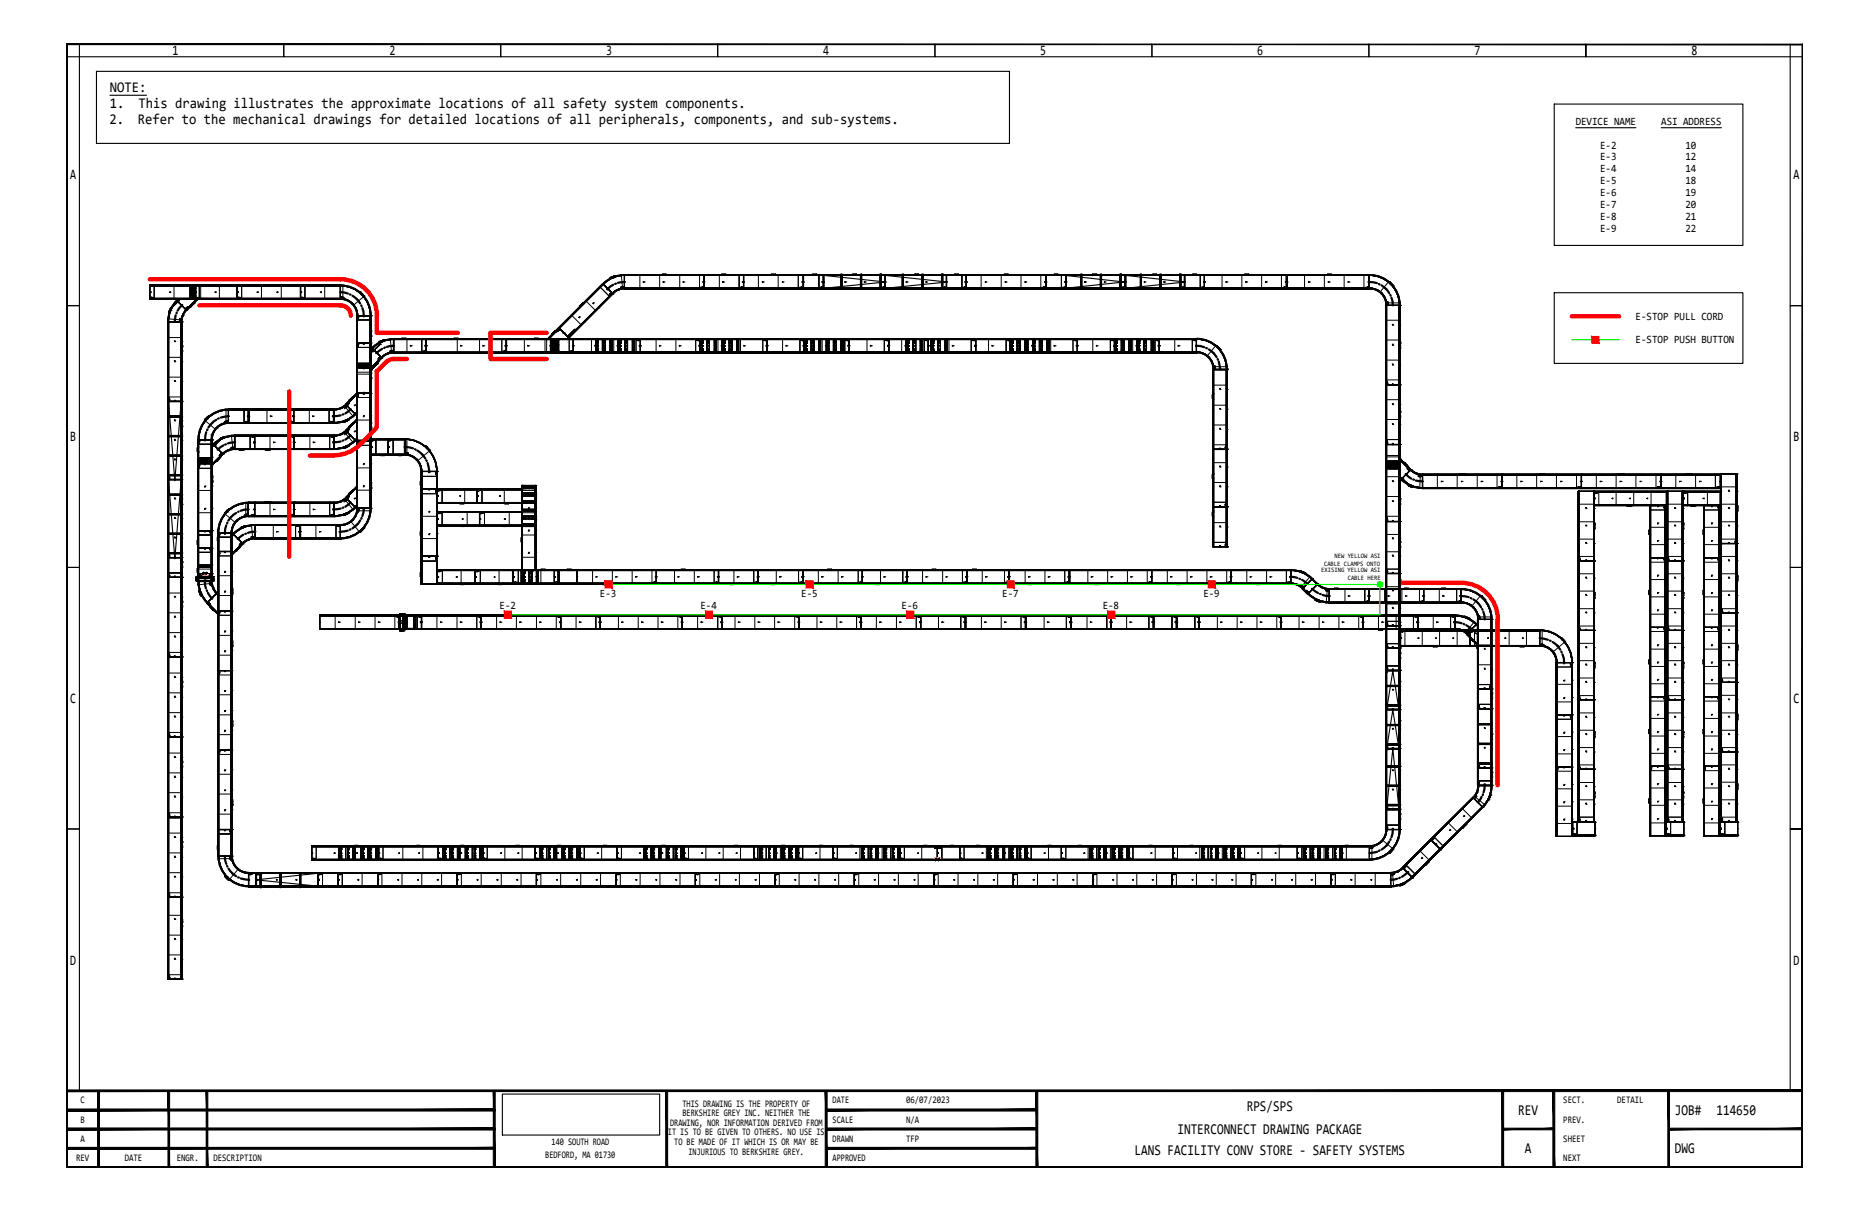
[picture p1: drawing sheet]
<svg xmlns="http://www.w3.org/2000/svg" width="432mm" height="279mm" viewBox="0 0 432 279" stroke-linecap="round" stroke-linejoin="round" font-family="sans-serif">
<defs><g id="words">
<g font-size="3.5">
<text x="287.9" y="256.6">RPS/SPS</text>
<text x="350.6" y="257.4">REV</text>
<text x="386.8" y="257.4">JOB#</text>
<text x="396.4" y="257.4">114650</text>
<text x="271.9" y="261.8">INTERCONNECT DRAWING PACKAGE</text>
<text x="262" y="266.7">LANS FACILITY CONV STORE - SAFETY SYSTEMS</text>
<text x="352.1" y="266.2">A</text>
<text x="386.8" y="266.2">DWG</text>
</g>
<g font-size="3.4">
<text x="25.4" y="21.2">NOTE:</text>
<text x="25.3" y="28.7">2.</text>
<text x="25.4" y="24.9">1.</text>
<text x="31.9" y="28.7">Refer to the mechanical drawings for detailed locations of all peripherals, components, and sub-systems.</text>
<text x="32" y="24.9">This drawing illustrates the approximate locations of all safety system components.</text>
</g>
<g font-size="3.3">
<text x="39.8" y="12.7">1</text>
<text x="89.9" y="12.7">2</text>
<text x="140" y="12.7">3</text>
<text x="190.1" y="12.7">4</text>
<text x="240.2" y="12.7">5</text>
<text x="290.3" y="12.7">6</text>
<text x="340.5" y="12.7">7</text>
<text x="390.6" y="12.7">8</text>
<text x="16.2" y="41.4">A</text>
<text x="414.1" y="41.4">A</text>
<text x="16.2" y="101.9">B</text>
<text x="414.1" y="101.9">B</text>
<text x="16.2" y="162.3">C</text>
<text x="414.1" y="162.3">C</text>
<text x="16.2" y="222.7">D</text>
<text x="414.1" y="222.7">D</text>
</g>
<g font-size="2.6">
<text x="363.8" y="28.8">DEVICE NAME</text>
<text x="383.6" y="28.8">ASI ADDRESS</text>
<text x="369.5" y="34.3">E-2</text>
<text x="389.2" y="34.3">10</text>
<text x="369.5" y="37">E-3</text>
<text x="369.5" y="39.8">E-4</text>
<text x="389.2" y="37">12</text>
<text x="389.2" y="39.8">14</text>
<text x="369.5" y="42.5">E-5</text>
<text x="369.5" y="45.2">E-6</text>
<text x="389.2" y="42.5">18</text>
<text x="389.2" y="45.2">19</text>
<text x="369.5" y="48">E-7</text>
<text x="369.5" y="50.8">E-8</text>
<text x="369.5" y="53.5">E-9</text>
<text x="389.2" y="48">20</text>
<text x="389.2" y="50.8">21</text>
<text x="389.2" y="53.5">22</text>
<text x="377.7" y="73.8">E-STOP PULL CORD</text>
<text x="377.7" y="79.3">E-STOP PUSH BUTTON</text>
<text x="138.5" y="138">E-3</text>
<text x="185" y="138">E-5</text>
<text x="231.4" y="138">E-7</text>
<text x="277.9" y="138">E-9</text>
<text x="115.4" y="140.6">E-2</text>
<text x="161.7" y="140.6">E-4</text>
<text x="208.2" y="140.6">E-6</text>
<text x="254.6" y="140.6">E-8</text>
</g>
<g font-size="2.3">
<text x="18.6" y="254.8">C</text>
<text x="157.6" y="255.6">THIS DRAWING IS THE PROPERTY OF</text>
<text x="157.6" y="257.8">BERKSHIRE GREY INC. NEITHER THE</text>
<text x="192.3" y="254.8">DATE</text>
<text x="209.2" y="254.8">06/07/2023</text>
<text x="361" y="254.8">SECT.</text>
<text x="373.4" y="254.8">DETAIL</text>
<text x="18.6" y="263.7">A</text>
<text x="18.6" y="259.2">B</text>
<text x="154.2" y="262.2">IT IS TO BE GIVEN TO OTHERS. NO USE IS</text>
<text x="154.7" y="260">DRAWING, NOR INFORMATION DERIVED FROM</text>
<text x="192.3" y="263.7">DRAWN</text>
<text x="192.3" y="259.2">SCALE</text>
<text x="209.2" y="263.7">TFP</text>
<text x="209.2" y="259.2">N/A</text>
<text x="361" y="263.7">SHEET</text>
<text x="361" y="259.2">PREV.</text>
<text x="17.6" y="268.1">REV</text>
<text x="28.8" y="268.1">DATE</text>
<text x="40.8" y="268.1">ENGR.</text>
<text x="49.3" y="268.1">DESCRIPTION</text>
<text x="125.9" y="267.4">BEDFORD, MA 01730</text>
<text x="127.4" y="264.4">140 SOUTH ROAD</text>
<text x="155.7" y="264.4">TO BE MADE OF IT WHICH IS OR MAY BE</text>
<text x="159" y="266.6">INJURIOUS TO BERKSHIRE GREY.</text>
<text x="192.3" y="268.1">APPROVED</text>
<text x="361" y="268.1">NEXT</text>
</g>
<g font-size="1.5">
<text x="305.7" y="130.6">CABLE CLAMPS ONTO</text>
<text x="308.2" y="128.9">NEW YELLOW ASI</text>
<text x="305.1" y="132.2">EXISING YELLOW ASI</text>
<text x="311.2" y="133.8">CABLE HERE</text>
</g>
</g></defs>
<g fill="none" stroke="#000" stroke-width=".23">
<path d="M34.6 68.8h.2zM34.6 67.5h.1M34.6 67.5l.2-.2v.3zM34.6 65.8h.1M34.6 69.1h.1M34.7 68.7h.6M34.7 68.9h.6M34.9 68.8h.5h-.2M35 68.7v.2M35.4 65.8h.3l-.1 .2zM35.4 68.9h.3M35.6 66v2.9"/>
<path d="M38.7 78.9h.1M38.8 73.4l.1 .2-.2 .2zM38.9 77.8v.3M38.9 73.6l3 .3M38.9 77.9h2.9M39.2 67.5h.1M39.2 67.5l.2-.2v.3zM39.2 65.8h.1M39.2 69.1h.1M40.1 68.9h.2M40.1 65.8h.2l-.1 .2zM40.2 66v2.9"/>
<path d="M40.2 74.1h.3l-.1 .2zM40.2 78.7h.3l-.1 .2zM40.4 74.3h.1M40.4 78.9h.1M41.5 73.6v.6M41.5 73.9h.2M41.6 73.5v.2zM41.6 73.8v.2zM41.6 73.8v.2M41.6 74.1v.2zM41.7 73.6l.1 .5M41.9 73.8v.2"/>
<path d="M42 70.5h.1M42 70.3l.2 .1-.2 .1zM42 78.9h.1M42 77.8v.3l-.2-.2zM42.8 71.4l.2-.2zM43.1 71.1l.1-.1zM43.1 71l.1 .2M43.2 71l-.1 .2M43.3 71l.2-.2zM43.3 70.8l-.5 .4M43.5 71l-.5 .4M44.9 67.5h.1"/>
<path d="M45.1 68.8h.2zM45.1 67.5h.1M45.1 67.5l.2-.2v.3zM45.1 65.8h.1M45.1 69.1h.1M45.2 68.7h.6M45.2 68.9h.6M45.4 68.8h.2zM45.4 69.1h.1M45.4 65.8h.1M45.4 68.8h.2M45.5 68.7v.2"/>
<path d="M45.6 68.8h.3zM45.9 65.8h.3l-.2 .2zM45.9 68.9h.6M46 66v2.9M46.2 65.8h.3l-.2 .2zM46.3 66v2.9M49.6 67.5h.1M49.6 67.5l.3-.2v.3zM49.6 65.8h.1M49.6 69.1h.1M50.5 68.9h.3M50.5 65.8h.3l-.1 .2z"/>
<path d="M50.7 66v2.9M54.8 67.5h.1M54.8 68.8h.2zM54.8 67.5l.2-.2v.3zM54.8 65.8h.1M54.8 69.1h.1M54.9 68.7h.6M54.9 68.9h.6M55.1 68.8h.5h-.2M55.2 68.7v.2M55.6 65.8h.3l-.1 .2zM55.6 68.9h.3"/>
<path d="M55.8 66v2.9M59.4 67.5h.1M59.4 67.5l.2-.2v.3zM59.4 65.8h.1M59.4 69.1h.1M60.2 65.8h.3l-.1 .2zM60.2 68.9h.3M60.4 66v2.9M63.9 67.5h.1M63.9 67.5l.3-.2v.3zM63.9 65.8h.1M63.9 69.1h.1"/>
<path d="M64.8 68.9h.3M64.8 65.8h.3l-.2 .2zM64.9 66v2.9M69.4 68.8h.2zM69.4 67.5h.1M69.4 67.5l.2-.2v.3zM69.4 65.8h.1M69.4 69.1h.1M69.5 68.7h.6M69.5 68.9h.6M69.7 68.8h.5h-.2M69.8 68.7v.2"/>
<path d="M70.2 65.8h.3l-.1 .2zM70.3 68.9h.2M70.4 66v2.9M74 67.5h.1M74 67.5l.2-.2v.3zM74 65.8h.1M74 69.1h.1M74.9 68.9h.2M74.9 65.8h.2l-.1 .2zM75 66v2.9M78.6 67.5h.1M78.6 67.5l.2-.2v.3z"/>
<path d="M78.6 68.7h.3zM78.7 68.5l.6 .1M78.7 68.8l.6 .1M78.9 68.7h.5h-.2M79 65.9h.3l-.1 .2zM79 69h.3M79 68.6v.2M79.2 66.1v2.9M81.5 70.3l.2 .3M82.3 79.2h.1M82.3 72.9h.1M82.4 69.1h.1"/>
<path d="M82.4 69.1l.3 .1-.2 .1zM82.5 73.8v.3M82.5 73.9h3M82.5 73.1v.5M82.5 79.3v.6M82.5 79.7h.3M82.5 73.3h.3M82.7 79.5v.5v-.2M82.7 79.2v.3zM82.7 73.5v.3zM82.7 73.2v.2zM82.7 72.9v.3z"/>
<path d="M82.7 73.2v.2M82.8 73.1v.5M82.8 79.3v.6M83.9 68.3l.2 .2h-.2zM83.9 68.5l-2.3 1.9M84 72.9h.1M84 79.2h.1M84 79.2l.1 .3h-.2zM84 72.9l.1 .2h-.2zM85.5 73.9l.1-.1v.3zM85.6 79.2h.1M85.6 72.9h.1"/>
<path d="M90 78.3h.3l-.1 .2zM90.2 78.5l.2 2.9M90.6 79.7l.3 .1-.3 .2zM90.9 79.8h.1M93.8 78.2h.3l-.1 .2zM94 78.4v3M94.7 79.7l.3 .1-.3 .2zM95 79.8h.1M95 78.2h.1M97.2 78.2h.3l-.1 .2zM97.4 78.4v3M98.2 79.7l.2 .1-.2 .2z"/>
<path d="M98.4 79.8h.1M98.4 78.2h.1M105.4 78.2h.3l-.1 .2zM105.6 78.4v3M106.3 79.7l.2 .1-.2 .2zM106.5 79.8h.1M106.5 78.2h.1M110.5 78.2h.4l-.2 .2zM110.7 78.4v3M111.5 79.7l.2 .1-.2 .2zM111.7 79.8h.1M111.7 78.2h.1"/>
<path d="M115.7 78.2h.4l-.2 .2zM115.9 78.4v3M116.6 79.7l.3 .1-.3 .2zM116.9 79.8h.1M116.9 78.2h.1M117 79.8h.1M121 78.2h.2l-.1 .2zM121.1 78.4v2.9M121.8 79.7l.3 .1-.3 .2zM122.1 79.8h.1M122.1 78.2h.1M125.7 78.4h.3"/>
<path d="M125.8 78.4v2.9M126.1 78.2h.3l-.2 .2zM126.2 78.4v2.9M126.7 78.2h.1M127 79.7l.2 .1-.2 .2zM127.2 79.8h.1M127.2 78.2h.1M128.8 76.4l-.1 .1zM128.9 76.1l.2 .2M129.1 76.1l-.2 .2zM129.1 75.9l-.4 .5M129.1 76.1l-.2 .2"/>
<path d="M129.3 75.9l-.2 .2zM129.3 76.1l-.4 .4M130 76.9l.2-.1-.1 .3zM130.2 76.8h.1M131.2 78.2h.4l-.2 .2zM131.4 78.4v2.9M132.1 72.6v.3l-.2-.1zM132.1 72.9l2.1 2.1M132.2 79.7l.2 .1-.2 .2zM132.4 79.8h.1M132.4 78.2h.1M132.7 72h.1"/>
<path d="M133.6 73.2h.2v.2zM133.8 73.2h.1M134.3 74.8l-.2 .2M135 74.3h.1M135.1 69.6l.2-.2 .1 .2zM135.4 69.6l2.1 2.1M135.9 68.7h.1M136.4 78.4h.3M136.6 78.4v2.9M136.8 70l.3-.1-.1 .3zM137.1 69.9h.1M137.3 79.7l.3 .1-.3 .2z"/>
<path d="M137.5 71.6l-.2 .2M137.6 79.8h.1M137.6 78.2h.1M137.9 79.8h.1M138.3 71.1h.1M138.4 66.3l.1-.2 .1 .2zM138.6 78.2h.1M138.6 66.3l2.1 2.1M139.1 78.2h.1M139.2 65.5h.1M139.2 79.8h.1M139.6 78.2h.1"/>
<path d="M140.1 66.8l.2-.1v.3zM140.3 66.7h.1M140.8 68.4l-.2 .1M140.9 67.8l.2 .2M141 79.8h.1M141.1 67.8l-.4 .4 .2-.2M141.1 67.7l-.4 .3M141.3 67.7l-.2 .1zM141.3 67.8l-.4 .4M141.5 67.8h.1M141.6 78.4h.2M141.7 78.4v2.9"/>
<path d="M142.5 79.7l.2 .1-.2 .2zM142.7 79.8h.1M142.7 78.2h.1M143.1 79.8h.1M143.3 66.3h.3zM143.3 63.5h.3l-.1 .2zM143.4 66.2l.6 .1M143.4 66.4h.6M143.5 63.7l.2 2.9M143.6 66.6h.3M143.6 66.3h.2zM143.6 66.3h.2"/>
<path d="M143.7 66.3v.1M143.8 78.2h.1M143.9 66.3l.2 .1zM143.9 65l.3 .1-.3 .1zM144.2 65.1h.1M144.3 78.2h.1M144.4 79.8h.1M144.8 78.2h.1M146.1 79.8h.1M146.7 78.4h.4M146.9 78.4v2.9M147.2 78.6h.6"/>
<path d="M147.2 78.4h.6M147.3 78.5h-.2h.5M147.4 78.4v.2M147.6 78.5h.3zM147.6 79.7l.3 .1-.3 .2zM147.6 66.6h.3M147.6 63.5h.3l-.1 .1zM147.8 63.6v3M147.9 79.8h.1M147.9 78.2h.1M148.5 65l.3 .1-.3 .1zM148.8 65.1h.1"/>
<path d="M148.8 66.8h.1M148.8 63.5h.1M151.3 78.4h.3M151.5 78.4v2.9M152.2 63.5h.3l-.2 .1zM152.2 66.6h.3M152.3 79.7l.1 .1-.1 .2zM152.3 63.6v3M152.4 79.8h.1M152.4 78.2h.1M153.1 65l.2 .1-.2 .1zM153.3 65.1h.1"/>
<path d="M153.3 66.8h.1M153.3 63.5h.1M155.9 78.4h.3M156.1 78.4v2.9M156.8 63.5h.3l-.1 .1zM156.8 66.6h.3M156.8 79.7l.3 .1-.3 .2zM157 63.6v3M157.1 79.8h.1M157.1 78.2h.1M157.7 65l.2 .1-.2 .1zM157.9 65.1h.1"/>
<path d="M157.9 66.8h.1M157.9 63.5h.1M160.5 78.4h.3M160.6 78.4v2.9M160.8 78.5h.2zM161 78.6h.5M161 78.4h.5M161.1 78.5h.2zM161.1 78.5h.2M161.2 78.4v.2M161.3 63.5h.4l-.2 .1zM161.3 66.6h.4"/>
<path d="M161.4 78.5h.2zM161.4 79.7l.3 .1-.3 .2zM161.5 63.6v3M161.7 79.8h.1M161.7 78.2h.1M161.7 66.4h.2zM161.8 66.3h.6M161.8 66.6h.6M162 79.8h.1M162 66.4h.2zM162 66.4h.2M162.1 66.3v.3"/>
<path d="M162.2 66.4h.3zM162.3 65l.2 .1-.2 .1zM162.5 65.1h.1M162.5 66.8h.1M162.5 63.5h.1M162.7 78.2h.1M163.2 78.2h.1M163.3 79.8h.1M163.7 78.2h.1M165 79.8h.1M165.7 78.4h.3M165.8 78.4v2.9"/>
<path d="M166 66.6h.2M166 63.5h.2l-.1 .1zM166.1 63.6v3M166.5 79.7l.3 .1-.3 .2zM166.8 79.8h.1M166.8 78.2h.1M166.9 65l.2 .1-.2 .1zM167.1 65.1h.1M167.1 66.8h.1M167.1 63.5h.1M167.2 79.8h.1M167.9 78.2h.1"/>
<path d="M168.3 78.2h.1M168.5 79.8h.1M168.9 78.2h.1M170.2 79.8h.1M170.5 63.5h.4l-.2 .1zM170.5 66.6h.3M170.7 63.6v3M170.8 78.4h.3M171 78.4v2.9M171 66.3h.6M171 66.6h.6M171.1 66.4h-.2h.5"/>
<path d="M171.2 66.3v.3M171.4 66.4h.3zM171.4 65l.3 .1-.3 .1zM171.7 65.1h.1M171.7 66.8h.1M171.7 63.5h.1M171.8 79.7l.1 .1-.1 .2zM171.9 79.8h.1M171.9 78.2h.1M175 66.6h.2M175 63.5h.2l-.1 .1zM175.1 63.6v3"/>
<path d="M176 78.4h.3M176 65l.3 .1-.3 .1zM176.1 78.4v2.9M176.3 78.5h.2zM176.3 65.1h.1M176.3 66.8h.1M176.3 63.5h.1M176.4 78.6h.6M176.4 78.4h.6M176.6 78.5h.2zM176.6 78.5h.2M176.7 78.4v.2"/>
<path d="M176.8 78.5h.3zM176.9 79.7l.3 .1-.3 .2zM177.2 79.8h.1M177.2 78.2h.1M179.6 63.5h.3l-.2 .1zM179.6 66.6h.3M179.7 63.6v3M180.6 78.4h.2M180.6 65l.2 .1-.2 .1zM180.7 78.4v2.9M180.8 65.1h.1M180.8 66.8h.1"/>
<path d="M180.8 63.5h.1M181.5 79.7l.2 .1-.2 .2zM181.7 79.8h.1M181.7 78.2h.1M184.1 63.5h.4l-.2 .1zM184.1 66.6h.4M184.3 63.6v3M184.6 78.4h.2M184.6 66.4h.2zM184.7 78.4v2.9M184.7 66.3h.6M184.7 66.6h.6"/>
<path d="M184.9 66.4h.3zM184.9 66.4h.3M185 78.6h.6M185 78.4h.6M185 66.3v.3M185.2 78.5h-.3h.5M185.2 66.4h.2zM185.2 65l.3 .1-.3 .1zM185.3 78.4v.2M185.5 78.5h.2zM185.5 79.7l.2 .1-.2 .2zM185.5 65.1h.1"/>
<path d="M185.5 66.8h.1M185.5 63.5h.1M185.7 79.8h.1M185.7 78.2h.1M186.1 79.8h.1M186.8 78.2h.1M187.2 78.2h.1M187.4 79.8h.1M187.8 78.2h.1M189 66.6h.2M189 63.5h.3l-.2 .1zM189 63.5h.2l-.1 .1z"/>
<path d="M189.1 79.8h.1M189.1 63.6v3M189.4 66.3h.6M189.4 66.6h.6M189.5 66.4h-.2h.5M189.7 66.3v.3M189.7 78.4h.3M189.9 66.4h.2zM189.9 65l.2 .1-.2 .1zM189.9 78.4v2.9M190.1 65.1h.1M190.1 66.8h.1"/>
<path d="M190.1 63.5h.1M190.2 65.1h.1M190.6 79.7l.3 .1-.3 .2zM190.9 79.8h.1M190.9 78.2h.1M191.2 79.8h.1M191.9 78.2h.1M192.5 78.2h.1M192.5 79.8h.1M193 78.2h.1M194.2 79.8h.1M194.9 78.4h.3"/>
<path d="M195.1 65l.2 .1-.2 .1zM195.1 78.4v2.9M195.2 78.5h.2zM195.3 65.1h.1M195.3 66.8h.1M195.3 63.5h.1M195.3 78.6h.6M195.3 78.4h.6M195.5 78.5h.3zM195.5 78.5h.3M195.6 78.4v.2M195.8 78.5h.2z"/>
<path d="M195.8 79.7l.2 .1-.2 .2zM196 79.8h.1M196 78.2h.1M199.6 65l.2 .1-.2 .1zM199.8 65.1h.1M199.8 66.8h.1M199.8 63.5h.1M200.1 78.4h.2M200.2 78.4v2.9M201 79.7l.2 .1-.2 .2zM201.2 79.8h.1M201.2 78.2h.1"/>
<path d="M203.6 66.3h.6M203.6 66.6h.6M203.8 66.4h-.2h.5M203.9 66.3v.3M204.1 78.4h.2M204.1 66.4h.2zM204.1 65l.3 .1-.3 .1zM204.2 78.4v2.9M204.4 65.1h.1M204.4 66.8h.1M204.4 63.5h.1M204.5 78.6h.6"/>
<path d="M204.5 78.4h.6M204.6 78.5h-.2h.5M204.8 78.4v.2M205 78.5h.2zM205 79.7l.2 .1-.2 .2zM205.2 79.8h.1M205.2 78.2h.1M208.1 78.4h.3M208.2 78.4v2.9M209 79.7l.2 .1-.2 .2zM209.2 79.8h.1M209.2 78.2h.1"/>
<path d="M209.2 65l.3 .1-.3 .1zM209.5 65.1h.1M209.5 66.8h.1M209.5 63.5h.1M209.6 79.8h.1M210.3 78.2h.1M210.7 78.2h.1M210.9 79.8h.1M211.3 78.2h.1M212.6 79.8h.1M213.2 78.4h.3M213.4 78.4v2.9"/>
<path d="M213.5 78.5h.3zM213.7 78.6h.5M213.7 78.4h.5M213.8 65l.2 .1-.2 .1zM213.9 78.5h.1zM213.9 78.5h.1M214 65.1h.1M214 78.4v.2M214 66.8h.1M214 63.5h.1M214.1 78.5h.3zM214.2 79.7l.2 .1-.2 .2z"/>
<path d="M214.4 79.8h.1M214.4 78.2h.1M214.9 79.8h.1M215.3 79.8h.1M216 78.2h.1M216.5 78.2h.1M216.6 79.8h.1M217 78.2h.1M217.9 66.3h.5M217.9 66.6h.5M218 66.4h-.3h.5M218.1 66.3v.3"/>
<path d="M218.3 79.8h.1M218.3 66.4h.3zM218.3 65l.3 .1-.3 .1zM218.6 65.1h.1M218.6 66.8h.1M218.6 63.5h.1M219 78.4h.3M219.1 78.4v2.9M219.9 79.7l.2 .1-.2 .2zM220.1 79.8h.1M220.1 78.2h.1M222 66.6h.3"/>
<path d="M222 63.5h.3l-.2 .1zM222.1 63.6v3M222.3 66.4h.3zM222.4 66.3h.6M222.4 66.6h.6M222.6 66.4h.2zM222.6 66.4h.2M222.7 66.3v.3M222.9 66.4h.2zM222.9 65l.2 .1-.2 .1zM223.1 65.1h.1M223.1 66.8h.1"/>
<path d="M223.1 63.5h.1M224.1 78.4h.3M224.3 78.4v2.9M224.6 78.6h.6M224.6 78.4h.6M224.7 78.5h-.2h.5M224.8 78.4v.2M225 78.5h.3zM225 79.7l.3 .1-.3 .2zM225.3 79.8h.1M225.3 78.2h.1M226.4 66.6h.3"/>
<path d="M226.4 63.5h.3l-.1 .1zM226.6 63.6v3M227.5 65l.2 .1-.2 .1zM227.7 65.1h.1M227.7 66.8h.1M227.7 63.5h.1M228.1 78.4h.4M228.3 78.4v2.9M229 79.7l.3 .1-.3 .2zM229.3 79.8h.1M229.3 78.2h.1M231 63.5h.3l-.1 .1z"/>
<path d="M231 66.6h.3M231.2 63.6v3M232.1 65l.2 .1-.2 .1zM232.1 78.4h.4M232.3 65.1h.1M232.3 66.8h.1M232.3 63.5h.1M232.3 78.4v2.9M232.5 78.5h.2zM232.6 78.6h.6M232.6 78.4h.6M232.8 78.5h.2z"/>
<path d="M232.8 78.5h.2M232.9 78.4v.2M233 78.5h.3zM233.1 79.7l.2 .1-.2 .2zM233.3 79.8h.1M233.3 78.2h.1M233.7 79.8h.1M234.4 78.2h.1M234.9 78.2h.1M234.9 79.8h.1M235.4 78.2h.1M235.6 63.5h.3l-.1 .1z"/>
<path d="M235.6 66.6h.3M235.8 63.6v3M236.7 79.8h.1M236.7 65l.2 .1-.2 .1zM236.9 65.1h.1M236.9 66.8h.1M236.9 63.5h.1M237.3 78.4h.3M237.5 78.4v2.9M238.2 79.7l.3 .1-.3 .2zM238.5 79.8h.1M238.5 78.2h.1"/>
<path d="M238.8 79.8h.1M239.5 78.2h.1M240 78.2h.1M240.1 79.8h.1M240.1 63.5h.4l-.2 .1zM240.2 66.6h.3M240.3 63.6v3M240.5 78.2h.1M240.8 66.3h.5M240.8 66.6h.5M240.9 66.4h-.2h.5M241 66.3v.3"/>
<path d="M241.2 66.4h.3zM241.2 65l.3 .1-.3 .1zM241.5 65.1h.1M241.5 66.8h.1M241.5 63.5h.1M241.9 79.8h.1M242.5 78.4h.2M242.6 78.4v2.9M243.4 79.7l.2 .1-.2 .2zM243.6 79.8h.1M243.6 78.2h.1M245 66.6h.3"/>
<path d="M245 63.5h.3l-.2 .1zM245.1 63.6v3M245.3 66.4h.2zM245.4 66.3h.6M245.4 66.6h.6M245.6 66.4h.2zM245.6 66.4h.2M245.7 66.3v.3M245.9 66.4h.2zM245.9 65l.2 .1-.2 .1zM246.1 65.1h.1M246.1 66.8h.1"/>
<path d="M246.1 63.5h.1M247.6 78.4h.4M247.8 78.4v2.9M248.1 78.6h.6M248.1 78.4h.6M248.2 78.5h-.2h.5M248.3 78.4v.2M248.5 78.5h.3zM248.5 79.7l.3 .1-.3 .2zM248.8 79.8h.1M248.8 78.2h.1M250.4 65l.3 .1-.3 .1z"/>
<path d="M250.7 65.1h.1M250.7 66.8h.1M250.7 63.5h.1M252.2 78.4h.3M252.3 78.4v2.9M253.2 79.7l.2 .1-.2 .2zM253.4 79.8h.1M253.4 78.2h.1M255 65l.2 .1-.2 .1zM255.2 65.1h.1M255.2 66.8h.1M255.2 63.5h.1"/>
<path d="M256.2 78.4h.3M256.4 78.4v2.9M256.5 78.5h.3zM256.7 78.6h.5M256.7 78.4h.5M256.8 78.5h.3zM256.8 78.5h.3M257 78.4v.2M257.1 78.5h.3zM257.2 79.7l.2 .1-.2 .2zM257.4 79.8h.1M257.4 78.2h.1"/>
<path d="M257.7 79.8h.1M258.4 78.2h.1M258.9 78.2h.1M259 79.8h.1M259.1 66.3h.5M259.1 66.6h.5M259.2 66.4h-.3h.5M259.3 66.3v.3M259.4 78.2h.1M259.5 66.4h.3zM259.5 65l.3 .1-.3 .1zM259.8 65.1h.1"/>
<path d="M259.8 66.8h.1M259.8 63.5h.1M259.9 65.1h.1M260.8 79.8h.1M261.4 78.4h.3M261.5 78.4v2.9M262.3 79.7l.3 .1-.3 .2zM262.6 79.8h.1M262.6 78.2h.1M262.9 79.8h.1M263.6 78.2h.1M264.1 78.2h.1"/>
<path d="M264.2 79.8h.1M264.2 65l.2 .1-.2 .1zM264.4 65.1h.1M264.5 66.8h.1M264.5 63.5h.1M264.6 78.2h.1M265.9 79.8h.1M266.6 78.4h.2M266.7 78.4v2.9M267 78.6h.6M267 78.4h.6M267.1 78.5h-.2h.5"/>
<path d="M267.3 78.4v.2M267.4 78.5h.3zM267.4 79.7l.3 .1-.3 .2zM267.7 79.8h.1M267.7 78.2h.1M268.7 65l.3 .1-.3 .1zM269 65.1h.1M269 66.8h.1M269 63.5h.1M271.1 78.4h.3M271.3 78.4v2.9M272 79.7l.3 .1-.3 .2z"/>
<path d="M272.3 79.8h.1M272.3 78.2h.1M272.7 66.4h.2zM272.8 66.3h.6M272.8 66.6h.6M273 66.4h.2zM273 66.4h.2M273.1 66.3v.3M273.3 66.4h.2zM273.3 65l.2 .1-.2 .1zM273.5 65.1h.1M273.5 66.8h.1"/>
<path d="M273.5 63.5h.1M275.1 78.4h.3M275.3 78.4v2.9M275.4 78.5h.3zM275.6 78.6h.5M275.6 78.4h.5M275.8 78.5h.2zM275.8 78.5h.2M275.9 78.4v.2M276 78.5h.3zM276.1 79.7l.2 .1-.2 .2zM276.3 79.8h.1"/>
<path d="M276.3 78.2h.1M277 66.6h.3M277 63.5h.3l-.1 .1zM277.2 63.6v3M277.3 66.4h.2zM277.4 66.3h.6M277.4 66.6h.6M277.6 66.4h.2zM277.6 66.4h.2M277.7 66.3v.3M277.9 66.4h.2zM277.9 65l.2 .1-.2 .1z"/>
<path d="M278.1 65.1h.1M278.1 66.8h.1M278.1 63.5h.1M280.7 79.7l.2 .2h-.2zM280.7 79.9l-1.9 2.3M282 66.6h.3M282 63.5h.3l-.1 .1zM282.2 63.6v3M283.1 65l.2 .1-.2 .1zM283.3 65.1h.1M283.3 66.8h.1M283.3 63.5h.1"/>
<path d="M286.6 63.5h.3l-.1 .1zM286.6 66.6h.3M286.8 63.6v3M287.6 65l.3 .1-.3 .1zM287.9 65.1h.1M287.9 66.8h.1M287.9 63.5h.1M291.1 63.5h.4l-.2 .1zM291.2 66.6h.3M291.3 63.6v3M292.2 65l.3 .1-.3 .1zM292.5 65.1h.1"/>
<path d="M292.5 66.8h.1M292.5 63.5h.1M295.8 63.5h.3l-.2 .1zM295.8 66.6h.2M295.9 63.6v3M296.2 66.4h.3zM296.3 66.3h.6M296.3 66.6h.6M296.5 66.4h.2zM296.5 66.4h.2M296.6 66.3v.3M296.8 66.4h.2z"/>
<path d="M296.8 65l.2 .1-.2 .1zM297 65.1h.1M297 66.8h.1M297 63.5h.1M297.2 65.1h.1M301 66.6h.4M301 63.5h.4l-.2 .1zM301.2 63.6v3M302.1 65l.3 .1-.3 .1zM302.4 65.1h.1M302.4 66.8h.1M302.4 63.5h.1"/>
<path d="M305.6 63.5h.4l-.2 .1zM305.7 66.6h.2M305.8 63.6v3M306.7 65l.2 .1-.2 .1zM306.9 65.1h.1M306.9 66.8h.1M306.9 63.5h.1M310.2 63.5h.4l-.2 .1zM310.2 66.6h.3M310.4 63.6v3M311.3 65l.2 .1-.2 .1zM311.5 65.1h.1"/>
<path d="M311.5 66.8h.1M311.5 63.5h.1M314.8 63.5h.3l-.2 .1zM314.8 66.6h.3M314.9 63.6v3M315.3 66.4h.2zM315.4 66.3h.6M315.4 66.6h.6M315.6 66.4h.2zM315.6 66.4h.2M315.7 66.3v.3M315.8 66.4h.3z"/>
<path d="M315.9 65l.2 .1-.2 .1zM316.1 65.1h.1M316.1 66.8h.1M316.1 63.5h.1M316.2 65.1h.1M318.5 67.3l.3 .2M319.8 66.6l.2-.2v.3zM320 79.7h.1M320 75.1h.1M320 66.7h.1M320.1 69.8v.3M320.1 69.9h3"/>
<path d="M320.2 73.8v.3M320.2 78.4v.3M320.2 78.5h2.9M320.2 73.9h2.9M320.3 69.8v.5M320.3 70h.2M320.4 69.9v-.3v.5M320.4 70.2v.2zM320.5 64.9l.3 .3h-.3zM320.5 69.8v.5M320.5 65.2l-1.9 2.3M321.5 79.5h.2l-.1 .2z"/>
<path d="M321.5 74.9h.2l-.1 .2zM321.5 70.3h.2l-.1 .2zM321.6 70.5h.1M321.6 79.7h.1M321.6 75.1h.1M323.1 78.5l.2-.1v.3zM323.1 69.9l.2-.1v.3zM323.1 73.9l.2-.1v.3zM323.3 79.7h.1M323.3 75.1h.1M38.7 92.7h.1M38.7 88.1h.1"/>
<path d="M38.7 83.5h.1M38.7 97.2h.1M38.9 87v.2M38.9 82.3v.3M38.9 91.5v.3M38.9 92v.5M38.9 92.2h.3M38.9 87.1h2.9M38.9 82.5h2.9M38.9 91.7h2.9M39 92.1v-.3v.6M39 92.4v.3z"/>
<path d="M39.2 92v.5M40.2 92.4h.3l-.1 .3zM40.2 87.8h.3l-.1 .3zM40.2 83.3h.3l-.1 .2zM40.2 96.9h.3l-.1 .3zM40.4 92.7h.1M40.4 88.1h.1M40.4 83.5h.1M40.4 97.2h.1M41.8 87.1l.2-.2v.4zM41.8 91.7l.2-.2v.3zM42 92.7h.1"/>
<path d="M42 88.1h.1M42 83.5h.1M42 82.3v.3l-.2-.1zM42 97.2h.1M47.4 96.9v.3h-.2zM47.4 97.2l2.3 1.9M48.7 97.8l.2-.1-.1 .2zM48.9 97.7h.1M49.8 99l-.2 .2M51.9 97.4h.2zM52 94.5h.4l-.2 .2zM52 97.2h.6"/>
<path d="M52.1 97.6h.2M52.2 97.4h.2zM52.2 97.4h.2M52.2 94.7v2.9M52.3 97.2v.3M52.4 97.4l.3-.1zM52.5 96l.3 .1-.3 .1zM52.6 97.4l-.6 .1M52.8 96.1h.1M56.2 97.6h.3M56.2 94.5h.3l-.1 .1zM56.4 94.6v3"/>
<path d="M56.5 97.4h.3zM56.6 97.3h.6M56.6 97.6h.6M56.8 97.4h.2zM56.8 97.4h.2M56.9 97.3v.3M57.1 97.4h.2zM57.1 96l.2 .1-.2 .1zM57.3 96.1h.1M57.3 97.8h.1M57.3 94.5h.1M57.5 96.1h.1"/>
<path d="M61.5 97.6h.3M61.5 94.5h.3l-.2 .1zM61.6 94.6v3M62.4 96l.3 .1-.3 .1zM62.7 96.1h.1M62.7 97.8h.1M62.7 94.5h.1M66.7 94.5h.3l-.2 .1zM66.7 97.6h.3M66.8 94.6v3M67 97.4h.2zM67.1 97.3h.6"/>
<path d="M67.1 97.6h.6M67.3 97.4h.2zM67.3 97.4h.2M67.4 97.3v.3M67.5 97.4h.3zM67.6 96l.2 .1-.2 .1zM67.8 96.1h.1M67.8 97.8h.1M67.8 94.5h.1M71.2 97.6h.4M71.2 94.5h.4l-.2 .1zM71.4 94.6v3"/>
<path d="M72.2 96l.2 .1-.2 .1zM72.4 96.1h.1M72.4 97.8h.1M72.4 94.5h.1M75.8 94.5h.3l-.1 .1zM75.9 97.6h.2M76 94.6v3M76.2 97.4h.2zM76.2 97.3h.6M76.2 97.6h.6M76.4 97.4h.3zM76.4 97.4h.3"/>
<path d="M76.6 97.3v.3M76.8 97.4h.1zM76.8 96l.2 .1-.2 .1zM77 96.1h.1M77 97.8h.1M77 94.5h.1M77.1 96.1h.1M79.6 99.8l1.9 2.3M79.6 93.8l1.9 2.2M79.7 99.7l-.2 .2M79.7 93.7l-.2 .2M79.7 99.9l.2 .2"/>
<path d="M79.7 93.9l.2 .2M79.9 99.9l-.4 .4 .2-.2M79.9 93.9l-.4 .4 .2-.2M79.9 93.8l.2-.1zM79.9 99.7l-.4 .4M79.9 93.7l-.4 .4M80 99.7l-.1 .2zM80.1 99.9l-.4 .4M80.1 93.8l-.4 .5M80.1 93.6l.1-.2zM80.2 99.5l-.1 .2zM80.2 99.5l.2-.2z"/>
<path d="M80.2 93.4l.2-.2zM80.2 99.3l.2 .2M80.2 93.2l.2 .2M80.4 99.3l-.2 .2M80.4 93.2l-.2 .2M80.5 99.1l-.4 .4M80.5 93.1l-.4 .3M80.5 93.2h.1M80.6 99.1l-.1 .1zM80.6 99.2l-.4 .5M80.6 93.2l-.4 .4M80.7 94.6l.2-.1v.3z"/>
<path d="M80.9 94.5h.1M81.5 96h.2l-.2 .3zM81.8 99.6l.2-.1-.1 .3zM81.8 93.6l.2-.1-.1 .3zM82 99.5h.1M82 93.5h.1M82.3 84.9h.1M82.3 85.4h.1M82.3 95.3h.1M82.3 90.8h.1M82.3 96h.1M82.5 85.8v.3"/>
<path d="M82.5 80v.4M82.5 86.2v.3M82.5 96.8v.3M82.5 91.7v.3M82.5 91v.5M82.5 85.9h3M82.5 80.2h3M82.5 86.4h3M82.5 91.2h.3M82.5 97h3M82.5 91.8h3M82.7 91.4v.3z"/>
<path d="M82.7 91.2v.1zM82.7 90.8v.3zM82.7 91.2v.1M82.8 91v.5M84 90.6h.1M84 84.9h.1M84 84.9l.1 .3h-.2zM84 90.8h.1M84 90.8l.1 .2h-.2zM84 96h.1M84 96l.1 .2h-.2zM85.5 91.8l.1-.1v.3z"/>
<path d="M85.5 85.9l.1-.1v.3zM85.5 86.4l.1-.2v.3zM85.5 97l.1-.2v.3zM85.6 84.9h.1M85.6 80v.4l-.1-.2zM85.6 85.4h.1M85.6 90.8h.1M85.6 96h.1M86.7 81.6l.3-.2-.1 .3zM87 81.4h.1M87.5 82.8l-.1 .2zM87.6 82.6l.1 .2"/>
<path d="M87.6 82.6v.2zM87.7 82.6l-.1 .2M87.7 82.4l-.3 .4M87.9 82.4l-.2 .2zM87.9 82.6l-.4 .4M90 81.1h.2zM90.1 81h.6M90.1 81.2h.6M90.3 81.1h.2zM90.3 81.1h.2M90.4 81v.2M90.5 81.1h.3z"/>
<path d="M90.5 81.4h-.2M93.8 81.4h.3M95 81.5h.1M97.3 81.4h.2M97.6 81.2h.2zM97.6 81.1h.6M97.6 81.3h.6M97.8 81.2h.3zM97.8 81.2h.3M98 81.1v.2M98.2 81.2h.1zM98.4 81.5h.1"/>
<path d="M105.4 81.4h.3M106.5 81.5h.1M110.6 81.4h.3M111.7 81.5h.1M115.7 81.4h.3M116.1 81.2h.2zM116.2 81.1h.6M116.2 81.3h.6M116.3 81.2h.3zM116.3 81.2h.3M116.4 81.1v.2M116.6 81.2h.2z"/>
<path d="M116.9 81.5h.1M121 81.3h.2M122.1 81.5h.1M125.7 81.5l.1-.2 .2 .2zM126.1 81.3h.3M126.7 81.5h.1M127.2 81.5h.1M131.2 81.3h.4M131.6 81.2h.2zM131.7 81.1h.6M131.7 81.3h.6M131.9 81.2h.2z"/>
<path d="M131.9 81.2h.2M132 81.1v.2M132.1 81.2h.3zM132.4 81.5h.1M136.6 81.3l.1 .2h-.3zM137.6 81.5h.1M138.6 81.5h.1M139.1 81.5h.1M139.6 81.5h.1M141.7 81.3l.2 .2h-.3zM142.7 81.5h.1M143.8 81.5h.1"/>
<path d="M144.3 81.5h.1M144.8 81.5h.1M146.9 81.3l.2 .2h-.4zM147.9 81.5h.1M151.5 81.3l.1 .2h-.3zM152.4 81.5h.1M155.9 81.5l.2-.2 .1 .2zM157.1 81.5h.1M160.5 81.5l.1-.2 .2 .2zM161.7 81.5h.1M162.7 81.5h.1M163.2 81.5h.1"/>
<path d="M163.7 81.5h.1M165.8 81.3l.2 .2h-.3zM166.8 81.5h.1M167.9 81.5h.1M168.3 81.5h.1M168.9 81.5h.1M170.8 81.5l.2-.2 .1 .2zM171.9 81.5h.1M175.9 81.5l.2-.2 .2 .2zM177.2 81.5h.1M180.7 81.3l.1 .2h-.2zM181.7 81.5h.1"/>
<path d="M184.7 81.3l.2 .2h-.3zM185.7 81.5h.1M186.8 81.5h.1M187.2 81.5h.1M187.8 81.5h.1M189.9 81.3l.1 .2h-.3zM190.9 81.5h.1M191.9 81.5h.1M192.5 81.5h.1M193 81.5h.1M194.9 81.5l.2-.2 .1 .2zM196 81.5h.1"/>
<path d="M200.2 81.3l.1 .2h-.2zM201.2 81.5h.1M204.2 81.3l.2 .2h-.3zM205.2 81.5h.1M208.2 81.3l.2 .2h-.3zM209.2 81.5h.1M210.3 81.5h.1M210.7 81.5h.1M211.3 81.5h.1M213.2 81.5l.2-.2 .1 .2zM214.4 81.5h.1M216 81.5h.1"/>
<path d="M216.5 81.5h.1M217 81.5h.1M219.1 81.3l.2 .2h-.3zM220.1 81.5h.1M224.3 81.3l.2 .2h-.4zM225.3 81.5h.1M228.3 81.3l.2 .2h-.4zM229.3 81.5h.1M232.1 81.5l.2-.2 .2 .2zM233.3 81.5h.1M234.4 81.5h.1M234.9 81.5h.1"/>
<path d="M235.4 81.5h.1M237.3 81.5l.2-.2 .1 .2zM238.5 81.5h.1M239.5 81.5h.1M240 81.5h.1M240.5 81.5h.1M242.4 81.5l.2-.2 .2 .2zM243.6 81.5h.1M247.8 81.3l.2 .2h-.4zM248.8 81.5h.1M252.3 81.3l.2 .2h-.3zM253.4 81.5h.1"/>
<path d="M256.2 81.5l.2-.2 .1 .2zM257.4 81.5h.1M258.4 81.5h.1M258.9 81.5h.1M259.4 81.5h.1M261.5 81.3l.2 .2h-.3zM262.6 81.5h.1M263.6 81.5h.1M264.1 81.5h.1M264.6 81.5h.1M266.7 81.3l.2 .2h-.3zM267.7 81.5h.1"/>
<path d="M271.3 81.3l.1 .2h-.3zM272.3 81.5h.1M275.1 81.5l.2-.2 .1 .2zM276.3 81.5h.1M278.6 82.1l.3 .2M280 81.2l.1 .2h-.2zM280.1 99.2h.1M280.1 94.5h.1M280.1 89.9h.1M280.1 97.9l.1 .2-.1 .2zM280.1 93.4l.1 .2-.1 .1zM280.1 88.8l.1 .1-.1 .2z"/>
<path d="M280.1 81.4h.1M280.2 84.5v.4M280.2 84.7h2.9M280.2 88.9h3M280.2 98.1h3M280.2 93.6h3M280.3 84.5l.1 .6M280.4 84.8h.2M280.5 84.4v.2zM280.5 84.7v.2zM280.5 84.7v.2M280.5 85v.2z"/>
<path d="M280.6 84.5l.1 .6M281.6 85.1h.3l-.2 .1zM281.6 98.9h.3l-.2 .3zM281.6 94.3h.3l-.2 .2zM281.6 89.7h.3l-.2 .2zM281.7 85.2h.1M281.7 85.4h.1M281.7 99.2h.1M281.7 94.5h.1M281.7 89.9h.1M283.1 84.7l.2-.2v.4zM283.2 88.8v.3"/>
<path d="M283.2 98v.3M283.2 93.4v.3M283.4 99.2h.1M283.4 94.5h.1M283.4 89.9h.1M320 98h.1M320 93.4h.1M320 88.9h.1M320 84.3h.1M320.2 92.2v.2M320.2 96.7v.4M320.2 83v.3"/>
<path d="M320.2 87.6v.2M320.2 88.2v.5M320.2 92.3h2.9M320.2 96.9h2.9M320.2 88.4h.2M320.2 83.1h2.9M320.2 87.7h2.9M320.3 88.3v-.3v.5M320.3 88.6v.3zM320.4 88.2v.5M321.5 97.8h.2l-.1 .2zM321.5 93.2h.2l-.1 .2z"/>
<path d="M321.5 88.6h.2l-.1 .3zM321.5 84h.2l-.1 .3zM321.6 88.9h.1M321.6 98h.1M321.6 93.4h.1M321.6 84.3h.1M323.1 96.9l.2-.2v.4zM323.1 83.1l.2-.1v.3zM323.1 92.3l.2-.1v.2zM323.3 98h.1M323.3 93.4h.1M323.3 88.9h.1"/>
<path d="M323.3 84.3h.1M323.3 87.5v.4l-.2-.2zM38.7 110.7h.1M38.7 106.2h.1M38.7 101.7h.1M38.7 119.7h.1M38.7 115.2h.1M38.9 110v.6M38.9 110.3h.3M39 110.1v-.2v.5M39 110.5v.2zM39.2 110v.6"/>
<path d="M40.2 110.5h.3l-.1 .2zM40.2 105.9h.3l-.1 .3zM40.2 101.4h.3l-.1 .3zM40.2 119.5h.3l-.1 .2zM40.2 115h.3l-.1 .2zM40.4 110.7h.1M40.4 106.2h.1M40.4 101.7h.1M40.4 119.7h.1M40.4 115.2h.1M42 110.7h.1M42 106.2h.1"/>
<path d="M42 101.7h.1M42 119.7h.1M42 115.2h.1M45.6 102.4l.2 .2-.2 .1zM45.7 107.1h.1M45.7 112.2h.1M45.7 117.4h.1M45.7 101.6h.1M45.7 107.2h.1M45.7 102.4l.1 .2-.1 .1zM45.8 113.1v.3M45.8 118.3v.2"/>
<path d="M45.8 107.9v.3M45.8 108v.3M45.8 118.4h3M45.8 113.2h3M45.8 108.1h3M45.8 102.6h3M45.8 108.2h3M45.9 101.7v.6M45.9 107.2v.6M45.9 107.5h.2M45.9 101.9h.2M46 107.4v.5v-.2"/>
<path d="M46 107.1v.2zM46 102.1v.3zM46 101.9v.2zM46 101.6v.2zM46 101.9v.2M46.1 101.7v.6M46.1 107.2v.6M47.4 107.1h.1M47.4 107.1v.2h-.2zM47.4 112.2h.1M47.4 112.2v.3h-.2zM47.4 117.4h.1"/>
<path d="M47.4 117.4v.2h-.2zM47.4 106.7h.1M47.4 101.6h.1M47.4 101.6v.2h-.2zM48.8 118.4l.2-.1v.3zM48.8 102.4v.3M48.8 108.2l.2-.2v.3zM49 107.1h.1M49 112.2h.1M49 117.4h.1M49 113.1v.3l-.2-.2zM49 107.9v.3l-.2-.1z"/>
<path d="M49 101.6h.1M49 107.2h.1M50.1 103.9l.2-.2v.3zM50.3 103.7h.1M50.8 104.9l.2 .2M51 104.9l-.3 .3 .1-.1M51.1 104.8l.1-.1zM51.1 104.7l-.4 .4M51.2 104.9l-.4 .3M51.7 118.7l.3-.2v.2zM52 118.7l2.3 1.9M53.3 119.3l.2-.1v.3z"/>
<path d="M53.3 103.4h.3zM53.3 100.5h.3l-.1 .2zM53.5 103.3h.5M53.5 103.5h.5M53.5 100.7l.3 3M53.5 119.2h.1M53.6 103.4h.2zM53.6 103.4h.2M53.7 103.3v.2M53.9 103.4h.3zM53.9 103.7h-.3M54 102l.2 .1-.2 .2z"/>
<path d="M54.2 102.1h.1M56.5 118.9h.2zM56.6 116h.3l-.1 .2zM56.6 119.2h.3M56.8 118.9l.2-.1zM56.8 116.2v3M56.9 118.8v.2M57 118.8l-.2 .1M57.1 118.8h.2zM57.1 117.5l.2 .1-.2 .2zM57.1 118.7l-.5 .1M57.2 119h-.6"/>
<path d="M57.3 117.6h.1M57.6 100.7h.3M57.6 103.8l.2-.1 .2 .1zM57.6 103.8l.2-.1 .1 .1zM57.8 100.7v3M58 100.8h.2zM58.1 118.8h.6M58.1 119.1h.6M58.1 100.9h.6M58.1 100.7h.6M58.2 119h-.2h.5M58.2 100.8h.3z"/>
<path d="M58.2 100.8h.3M58.3 100.7v.2M58.3 118.8v.3M58.5 119h.3zM58.5 117.5l.3 .1-.3 .2zM58.5 100.8h.3zM58.5 102.1h.3l-.3 .2zM58.8 117.6h.1M58.8 102.1h.1M58.8 103.8h.1M58.8 100.5h.1M62.2 119.1h.3"/>
<path d="M62.2 100.7h.3M62.2 116h.3l-.2 .2zM62.2 103.8l.1-.1 .2 .1zM62.3 100.7v3M62.3 116.2v2.9M63.2 117.5l.2 .1-.2 .2zM63.2 102l.2 .1-.2 .2zM63.4 117.6h.1M63.4 119.3h.1M63.4 116h.1M63.4 102.1h.1M63.4 103.8h.1"/>
<path d="M63.4 100.5h.1M66.8 116h.3l-.1 .2zM66.8 119.1h.3M66.8 103.8l.2-.1 .1 .1zM66.8 100.7h.3M67 100.7v3M67 116.2v2.9M67.1 119h.3zM67.1 100.8h.3zM67.2 118.8h.6M67.2 119.1h.6M67.2 100.9h.6"/>
<path d="M67.2 100.7h.6M67.4 119h.3zM67.4 100.8h.3zM67.4 119h.3M67.4 100.8h.3M67.5 100.7v.2M67.5 118.8v.3M67.7 119h.2zM67.7 100.8h.2zM67.7 117.5l.2 .1-.2 .2zM67.7 102l.2 .1-.2 .2zM67.9 117.6h.1"/>
<path d="M67.9 119.3h.1M67.9 116h.1M67.9 102.1h.1M67.9 103.8h.1M67.9 100.5h.1M71.4 119.1h.3M71.4 100.7h.3M71.4 116h.3l-.1 .2zM71.4 103.8l.2-.1 .1 .1zM71.6 100.7v3M71.6 116.2v2.9M72.3 117.5l.3 .1-.3 .2z"/>
<path d="M72.3 102l.3 .1-.3 .2zM72.6 117.6h.1M72.6 119.3h.1M72.6 116h.1M72.6 102.1h.1M72.6 103.8h.1M72.6 100.5h.1M76 116h.3l-.2 .2zM76 119.1h.2M76 103.8l.1-.1 .2 .1zM76 100.7h.2M76.1 100.7v3"/>
<path d="M76.1 116.2v2.9M76.4 118.8h.6M76.4 119.1h.6M76.4 100.9h.6M76.4 100.7h.6M76.6 119h-.3h.5M76.6 100.8h-.3h.5M76.7 100.7v.2M76.7 118.8v.3M76.9 119h.2zM76.9 117.5l.2 .1-.2 .2zM76.9 100.8h.2z"/>
<path d="M76.9 102l.2 .1-.2 .2zM77.1 117.6h.1M77.1 102.1h.1M77.1 119.3h.1M77.1 116h.1M77.1 103.8h.1M77.1 100.5h.1M79.6 115.3l1.9 2.3M79.7 115.2l-.2 .2M79.7 115.4l.2 .1M79.9 115.4l-.4 .4 .2-.2M79.9 115.2l-.4 .4"/>
<path d="M80 115.2l-.1 .1zM80.1 115.1l.1-.1zM80.1 115.3l-.4 .5M80.2 114.9l.2-.1zM80.2 114.8l.2 .1M80.4 114.8l-.2 .1M80.5 114.5l-.4 .5M80.6 114.5l-.1 .2zM80.6 114.7l-.4 .4M80.7 116.1l.2-.1v.3zM80.7 100.7l.2-.2v.3zM80.9 116h.1"/>
<path d="M80.9 100.5h.1M81.5 117.6h.2l-.2 .2zM81.5 102.1h.2l-.2 .2zM81.8 115.1l.2-.1-.1 .3zM82 115h.1M82.3 116.8h.1M82.3 101.3h.1M82.3 101.8h.1M82.3 107h.1M82.3 112.2h.1M82.5 117.8v.3M82.5 117.9h2.9"/>
<path d="M82.5 113.1v.2M82.5 102.7v.3M82.5 107.9v.3M82.5 113.2h3M82.5 102v.6M82.5 102.3h.3M82.5 102.8h3M82.5 108h3M82.7 102.5v.2zM82.7 102.1v.3zM82.7 101.9v.2zM82.7 102.1v.3"/>
<path d="M82.7 117.6l-.1 .5M82.7 117.8h.2M82.7 118v.3zM82.8 117.7l-.1 .2zM82.8 117.4v.3zM82.8 102v.6M82.8 117.7l-.1 .2M82.9 117.6v.5M84 117.4h.1M84 117.4l.1 .2h-.2zM84 117.3h.1M84 101.8h.1"/>
<path d="M84 101.8l.1 .3h-.2zM84 107h.1M84 107l.1 .3h-.2zM84 112.2h.1M84 112.2l.1 .2h-.2zM84 101.7h.1M85.5 102.8l.1-.1v.3zM85.5 113.2l.1-.1v.2zM85.6 117.8v.3l-.2-.2zM85.6 101.6h.3zM85.6 103.2h.1M85.6 103.2l.3-.1v.2z"/>
<path d="M85.6 101.3h.1M85.6 105.1h.1M85.6 101.8h.1M85.6 107h.1M85.6 112.2h.1M85.6 107.9v.3l-.1-.2zM85.8 101.8h.5M85.8 101.5h.5M86 101.6h.5h-.3M86.1 101.5v.3M86.7 101.5h.2M86.8 104.9l.2 .2h-.4z"/>
<path d="M86.8 104.9l.1 .2h-.2zM86.8 101.5v3.4M89.6 103.2h.1M89.6 101.6h.3zM89.6 103.2l.3-.1v.2zM89.6 101.3h.1M89.6 105.1h.1M89.8 101.8h.5M89.8 101.5h.5M90 101.6h.2zM90 101.6h.2M90.1 101.5v.3"/>
<path d="M90.3 101.6h.2zM90.7 101.5h.2M90.8 104.9l.2 .2h-.3zM90.8 104.9l.1 .2h-.2zM90.8 101.5v3.4M93.4 103.2h.1M93.4 103.2l.2-.1v.2zM93.5 104.6l.2 .1zM93.6 104.7l.6 .1M93.6 103.2h.1M93.6 104.5h.6M93.8 104.7h.2z"/>
<path d="M93.8 104.7h.2M93.8 101.3h.4l-.2 .2zM93.8 104.9h.4M93.9 104.5v.3M94 101.5v3.4M94.1 104.7h.2zM96.4 106.3l.2 .2M97.2 108.9h.1M97.2 109.9l.2 .1-.2 .2zM97.2 112.9h.1M97.2 118.1h.1M97.2 113.9l.2 .1-.2 .2z"/>
<path d="M97.2 119l.2 .2-.2 .1zM97.2 109.9l.2 .1-.2 .1zM97.4 104.9h.1M97.4 104.9h.2l-.1 .2zM97.4 110h3.4M97.4 114h3.4M97.4 119.2h3.4M99.1 112.9h.1M99.1 108.9h.1M99.1 108.9l.1 .2h-.2zM99.1 112.9l.1 .2h-.2zM99.1 118.1h.1"/>
<path d="M99.1 118.1l.1 .2h-.2zM99.1 104l.3 .2h-.3zM99.1 104.2l-2.7 2.2M100.6 109v.6M100.6 113.1v.5M100.6 109.3h.2M100.6 113.3h.2M100.7 109.2v.5v-.3M100.7 108.9v.2zM100.7 113.5v.2zM100.7 113.2v.2zM100.7 112.9v.2z"/>
<path d="M100.7 113.2v.2M100.8 109v.6M100.8 113.1v.5M100.8 109.9v.2M100.8 113.9v.3M100.8 119v.3M101 108.9h.1M101 114.5h.1M101 114.5l.2-.1v.2zM101 112.9h.1M101 116.2h.1M101 119.9h.1"/>
<path d="M101 119.9l.2-.2v.3zM101 118.2h.1M101 118.1h.1M101 113.2h.3zM101 118.5h.3zM101.1 118.4h.6M101.1 113.3h.6M101.1 113.1h.6M101.1 118.6h.6M101.3 113.2h.2zM101.3 118.5h.2zM101.3 113.2h.2"/>
<path d="M101.3 118.5h.2M101.4 113.1v.2M101.4 118.4v.2M101.6 113.2h.2zM101.6 118.5h.2zM102 113.1h.3M102 118.3h.3M102.1 116l.2 .2h-.3zM102.1 113.1v2.9M102.1 118.3v3M106.2 114.5h.1M106.2 114.5l.1-.1v.2z"/>
<path d="M106.2 112.9h.1M106.2 116.2h.1M106.7 119.9h.1M106.7 119.9l.2-.2v.3zM106.7 118.2h.1M107.1 113.1h.3M107.1 116.2l.2-.2 .1 .2zM107.3 113.1v2.9M107.7 118.3h.3M107.9 118.3v3M110.2 113.2h.2zM110.2 114.5h.1"/>
<path d="M110.2 114.5l.2-.1v.2zM110.2 112.9h.1M110.2 116.2h.1M110.3 113.3h.6M110.3 113.1h.6M110.5 113.2h.5h-.3M110.6 113.1v.2M110.7 118.5h.3zM110.7 119.9h.1M110.7 119.9l.3-.2v.3zM110.7 118.2h.1M110.9 118.4h.5"/>
<path d="M110.9 118.6h.5M111 118.5h.6h-.3M111.1 116.2l.2-.2 .1 .2zM111.2 113.1h.2M111.2 118.4v.2M111.3 113.1v2.9M111.7 118.3h.3M111.9 118.3v3M115.3 114.5h.1M115.3 114.5l.3-.1v.2zM115.3 112.9h.1M115.3 116.2h.1"/>
<path d="M116.3 113.1h.3M116.3 116.2l.1-.2 .2 .2zM116.4 119.9h.1M116.4 119.9l.3-.2v.3zM116.4 118.2h.1M116.4 113.1v2.9M117.5 118.3h.2M117.6 118.3v3M120.4 112.1h.1M120.4 117.2h.1M120.4 118.2l.2 .2-.2 .1zM120.4 113.1l.2 .1-.2 .2z"/>
<path d="M120.4 114.5h.1M120.4 114h.1M120.4 115h.1M120.4 119.9h.1M120.4 119.3h.1M120.6 118.4h3M120.6 113.2h3M122.1 112.1h.1M122.1 112.1l.1 .2h-.2zM122.1 117.2h.1M122.1 117.2l.1 .3h-.2zM122.1 115.7h.1"/>
<path d="M122.1 116.1h.1M122.1 114.5h.1M122.1 112.7h.1M122.1 119.7h.1M122.1 118h.1M123.3 112.2v.6M123.3 112.5h.3M123.4 112.7v.2zM123.4 112.4v.2zM123.4 112.1v.3zM123.4 112.4v.2M123.6 112.2v.6"/>
<path d="M123.6 118.3v.2M123.6 113.1v.3M123.7 112.1h.1M123.7 117.2h.1M123.7 114.5h.1M123.7 114h.1M123.7 115h.1M123.7 119.9h.1M123.7 119.3h.1M280.1 103.7h.1M280.1 102.5l.1 .2-.1 .2zM280.1 117h.1"/>
<path d="M280.1 112.4h.1M280.1 107.9h.1M280.1 115.9l.1 .1-.1 .2zM280.1 111.2l.1 .2-.1 .2zM280.1 106.6l.1 .2-.1 .2zM280.2 102.7h3M280.2 106.8h3M280.2 116h3M280.2 111.4h3M281.6 103.5h.3l-.2 .2zM281.6 116.7h.3l-.2 .3zM281.6 112.2h.3l-.2 .2z"/>
<path d="M281.6 107.6h.3l-.2 .3zM281.7 103.7h.1M281.7 103.8h.1M281.7 117h.1M281.7 112.4h.1M281.7 107.9h.1M281.7 117.1h.1M282.9 103v.6M282.9 116.3v.6M282.9 103.3h.3M282.9 116.6h.3M283.1 102.9v.2z"/>
<path d="M283.1 103.2v.2zM283.1 103.5v.2zM283.1 116.4v-.2v.5M283.1 116.7v.3zM283.1 103.2v.2M283.2 102.6v.2M283.2 106.6v.4M283.2 115.9v.2M283.2 111.3v.2M283.2 103v.6M283.2 116.3v.6M283.4 103.7h.1"/>
<path d="M283.4 117h.1M283.4 112.4h.1M283.4 107.9h.1M320 102.6h.1M320 115.8h.1M320 111.2h.1M320 106.6h.1M320 106.1h.1M320 105.1l.2 .1-.2 .2zM320.2 101.3v.3M320.2 105.4v.2M320.2 114.5v.3"/>
<path d="M320.2 109.9v.3M320.2 119.1v.3M320.2 101.5h2.9M320.2 119.2h2.9M320.2 101.9v.6M320.2 119.7v.5M320.2 102.2h.2M320.2 120h.2M320.2 105.5h2.9M320.2 114.6h2.9M320.2 110.1h2.9M320.2 105.2h2.9"/>
<path d="M320.3 101.8v.2zM320.3 102.1v.2zM320.3 102.4v.2zM320.3 119.5v.3zM320.3 119.9v.2zM320.3 102.1v.2M320.3 119.9v.2M320.4 101.9v.6M320.4 119.7v.5M321.5 102.4h.2l-.1 .2zM321.5 115.6h.2l-.1 .2zM321.5 111h.2l-.1 .2z"/>
<path d="M321.5 106.4h.2l-.1 .2zM321.6 102.6h.1M321.6 115.8h.1M321.6 111.2h.1M321.6 106.6h.1M323.1 101.5l.2-.2v.3zM323.1 114.6l.2-.1v.3zM323.1 110.1l.2-.2v.4zM323.1 119.2l.2-.1v.3zM323.1 105.1v.3M323.1 105.5l.2-.1v.2zM323.3 102.6h.1"/>
<path d="M323.3 115.8h.1M323.3 111.2h.1M323.3 106.6h.1M323.3 106.1h.1M324.5 109.3l.2 .3-.3-.1zM324.7 109.6h.1M325 108.1l.1 .1zM325 108.2l.4 .5M325.1 108.1l.5 .4M325.2 108.3l.1 .2zM325.2 108.3l.1 .2M325.3 108.3l-.1 .2"/>
<path d="M325.4 108.5l.2 .2zM327.5 109.9h.1zM327.5 110.1h.6M327.6 109.8l.6 .1M327.6 112.8l.2-.2 .2 .2zM327.7 109.9h.3zM327.7 109.9h.3M327.8 109.7h.3M327.8 109.8v.3M328 109.7l-.2 2.9M328 109.9l.2 .1zM328.2 111.1l.3 .1-.3 .1z"/>
<path d="M328.5 111.2h.1M331.8 112.7h.2M331.8 109.5h.2l-.1 .2zM331.9 109.7v3M332.8 111.1l.2 .1-.2 .1zM333 111.2h.1M333 112.8h.1M333 109.5h.1M336.3 109.5h.4l-.2 .2zM336.3 112.7h.4M336.5 109.7v3M337.4 111.1l.2 .1-.2 .1z"/>
<path d="M337.6 111.2h.1M337.6 112.8h.1M337.6 109.5h.1M340.9 109.5h.3l-.1 .2zM340.9 112.7h.3M341.1 109.7v3M342 111.1l.3 .1-.3 .1zM342.3 111.2h.1M342.3 112.8h.1M342.3 109.5h.1M345.5 109.5h.3l-.1 .2zM345.5 112.7h.3"/>
<path d="M345.7 109.7v3M346 112.5h.2zM346.1 112.4h.6M346.1 112.6h.6M346.3 112.5h.2zM346.3 112.5h.2M346.4 112.4v.2M346.6 112.5h.2zM346.6 111.1l.2 .1-.2 .1zM346.8 111.2h.1M346.8 112.8h.1M346.8 109.5h.1"/>
<path d="M350.1 112.7h.3M350.1 109.5h.3l-.1 .2zM350.3 109.7v3M351.1 111.1l.3 .1-.3 .1zM351.4 111.2h.1M351.4 112.8h.1M351.4 109.5h.1M354.7 109.5h.3l-.2 .2zM354.7 112.7h.3M354.8 109.7v3M355.7 111.1l.3 .1-.3 .1zM356 111.2h.1"/>
<path d="M356 112.8h.1M356 109.5h.1M359.3 109.5h.3l-.2 .2zM359.3 112.7h.3M359.4 109.7v3M360.3 111.1l.2 .1-.2 .1zM360.5 111.2h.1M360.5 112.8h.1M360.5 109.5h.1M363.8 109.5h.4l-.2 .2zM363.8 112.7h.4M364 109.7v3"/>
<path d="M364.3 112.5h.2zM364.4 117.4h.1M364.4 112.4h.6M364.4 112.6h.6M364.5 116.3v.3M364.5 116.4h3.5M364.6 112.5h.3zM364.6 112.5h.3M364.7 112.4v.2M364.9 112.5h.2zM364.9 111.1l.3 .1-.3 .1zM365.2 111.2h.1"/>
<path d="M365.2 112.8h.1M365.2 109.5h.1M366.1 117.2h.3l-.1 .2zM366.3 113.4h.1M366.3 117.4h.1M368 116.4l.2-.1v.3zM368.2 117.4h.1M368.2 115.1h.1M368.2 115.1l.2-.1v.2zM368.2 113.4h.1M368.2 116.7h.1M368.2 113.8h.3z"/>
<path d="M368.3 113.9h.6M368.3 113.6h.6M368.5 113.8h.2zM368.5 112.7h.2M368.5 113.8h.2M368.5 109.5h.2l-.1 .2zM368.6 109.7v3M368.6 113.6v.3M368.8 113.8h.2zM369 113.6h.3M369.2 116.6l.2 .1h-.4zM369.2 113.6v3"/>
<path d="M369.5 111.1l.2 .1-.2 .1zM369.7 111.2h.1M369.7 112.8h.1M369.7 109.5h.1M372.2 115.1h.1M372.2 115.1l.2-.1v.2zM372.2 113.4h.1M372.2 116.7h.1M373 113.6h.4M373 109.5h.4l-.2 .2zM373 112.7h.3M373.2 116.6l.2 .1h-.4z"/>
<path d="M373.2 109.7v3M373.2 113.6v3M374.1 111.1l.2 .1-.2 .1zM374.3 111.2h.1M374.3 112.8h.1M374.3 109.5h.1M376.2 115.1h.1M376.2 115.1l.3-.1v.2zM376.2 113.4h.1M376.2 116.7h.1M377 113.6h.4M377.2 116.6l.2 .1h-.4z"/>
<path d="M377.2 113.6v3M377.6 109.5h.3l-.2 .2zM377.6 112.7h.3M377.7 109.7v3M378.7 111.1l.2 .1-.2 .1zM378.9 111.2h.1M378.9 112.8h.1M378.9 109.5h.1M380.2 115.1h.1M380.2 115.1l.3-.1v.2zM380.2 113.4h.1M380.2 116.7h.1"/>
<path d="M380.9 116.7h.1M380.9 117.6l.2 .2-.2 .1zM381.1 113.6h.3M381.1 117.8h3.4M381.2 116.6l.2 .1h-.3zM381.2 113.6v3M382.2 109.5h.3l-.1 .2zM382.2 112.7h.3M382.4 109.7v3M382.6 112.5h.3zM382.8 112.4h.5M382.8 112.6h.5"/>
<path d="M382.8 116.7h.1M382.8 116.7l.1 .3h-.2zM383 112.5h.2zM383 112.5h.2M383.1 112.4v.2M383.2 112.5h.3zM383.3 111.1l.2 .1-.2 .1zM383.5 111.2h.1M383.5 112.8h.1M383.5 109.5h.1M384.3 117.2h.2M384.3 116.9v.6"/>
<path d="M384.4 117.4v.2zM384.4 117.1v.2zM384.4 116.8v.2zM384.4 117.1v.2M384.5 116.9v.6M384.5 117.6v.3M384.7 116.7h.1M384.8 115.1h.1M384.9 117.4h.1M385 116.3v.3M385 116.4h3.5M386.6 117.2h.3l-.1 .2z"/>
<path d="M386.8 113.4h.1M386.8 117.4h.1M386.8 112.7h.3M386.8 109.5h.3l-.1 .2zM387 109.7v3M387.8 111.1l.3 .1-.3 .1zM388.1 111.2h.1M388.1 112.8h.1M388.1 109.5h.1M388.5 116.4l.2-.1v.3zM388.7 117.4h.1M388.7 113.8h.2z"/>
<path d="M388.7 115.1h.1M388.7 115.1l.2-.1v.2zM388.7 113.4h.1M388.7 116.7h.1M388.8 113.9h.6M388.8 113.6h.6M389 113.8h.5h-.3M389.1 113.6v.3M389.6 113.6h.2M389.7 116.6l.1 .1h-.3zM389.7 113.6v3M391.3 109.5h.4l-.2 .2z"/>
<path d="M391.4 112.7h.3M391.5 109.7v3M392.4 111.1l.3 .1-.3 .1zM392.7 111.2h.1M392.7 112.8h.1M392.7 109.5h.1M393.2 115.1h.1M393.2 115.1l.3-.1v.2zM393.2 113.4h.1M393.2 116.7h.1M393.4 116.7h.1M393.4 117.6l.2 .2-.2 .1z"/>
<path d="M393.6 117.8h3.4M394.1 113.6h.3M394.3 116.6l.1 .1h-.3zM394.3 113.6v3M395.3 116.7h.1M395.3 116.7l.1 .3h-.3zM396 109.5h.3l-.2 .2zM396 112.7h.2M396.1 109.7v3M396.4 112.5h.3zM396.5 112.4h.6M396.5 112.6h.6"/>
<path d="M396.7 112.5h.2zM396.7 112.5h.2M396.7 116.9v.5M396.7 117.2h.3M396.8 112.4v.2M396.9 117.4v.2zM396.9 117.1v.2zM396.9 116.8v.2zM396.9 117.1v.2M397 117.6v.3M397 112.5h.2zM397 116.9v.5"/>
<path d="M397.1 111.1l.1 .1-.1 .1zM397.2 116.7h.1M397.2 115.1h.1M397.2 111.2h.1M397.2 112.8h.1M397.2 109.5h.1M397.4 117.4h.1M397.4 113.4h.1M397.5 112.3v.3M397.5 116.3v.3M397.5 112.4h3.4M397.5 116.4h3.4"/>
<path d="M399.1 117.2h.2l-.1 .2zM399.1 113.2h.2l-.1 .2zM399.2 109.4h.1M399.2 117.4h.1M399.2 113.4h.1M400.9 116.4l.2-.1v.3zM400.9 112.4l.2-.1v.3zM401.1 117.4h.1M401.1 113.4h.1M38.7 128.7h.1M38.7 124.2h.1M38.7 133.3h.1"/>
<path d="M38.7 137.9h.1M38.9 132.2v.3M38.9 136.7v.4M38.9 128v.6M38.9 132.6v.6M38.9 128.3h.3M38.9 132.9h.3M38.9 132.3h2.9M38.9 136.9h2.9M39 128.2v-.3v.5M39 128.5v.2zM39 132.7v-.2v.5"/>
<path d="M39 133.1v.2zM39.2 128v.6M39.2 132.6v.6M40.2 128.5h.3l-.1 .2zM40.2 124h.3l-.1 .2zM40.2 133.1h.3l-.1 .2zM40.2 137.7h.3l-.1 .2zM40.4 128.7h.1M40.4 124.2h.1M40.4 133.3h.1M40.4 137.9h.1M41.8 132.3l.2-.1v.3z"/>
<path d="M41.8 136.9l.2-.2v.4zM42 128.7h.1M42 124.2h.1M42 133.3h.1M42 137.9h.1M45.6 126.6h.1M45.6 130.5h.1M45.6 127.4l.2 .1-.2 .2zM45.6 122.5h.1M45.6 123.4l.2 .1-.2 .2zM45.6 131.3l.2 .1-.2 .2zM45.7 122.6h.1"/>
<path d="M45.7 134.8l.2 .2-.2 .2zM45.8 123.4v.3M45.8 123.5h3M45.8 131.4h3M45.8 127.5h3M47 132.5h.7M47 132.2h.7M47.3 134.3h.1M47.3 134.3l.1 .2h-.2zM47.3 126.6h.1M47.3 126.6l.1 .2h-.2zM47.3 130.5h.1"/>
<path d="M47.3 130.5l.1 .1h-.2zM47.3 122.5h.1M47.3 122.5l.1 .3h-.2zM47.3 133.9h.1M47.4 122.6h.1M47.4 122.6v.2h-.2zM48 139l.2 .2zM48 139.2l.4 .5M48.2 139.3l.2 .1zM48.2 139l.4 .5M48.2 139.3l.2 .1M48.4 139.3l-.2 .1"/>
<path d="M48.4 139.5l.2 .2zM48.4 134.5v.5M48.4 134.7l.3 .1M48.6 134.9v.3zM48.6 134.6v.2zM48.6 134.3v.3zM48.6 122.7v.6M48.6 126.7v.6M48.6 134.6v.2M48.6 127h.2M48.6 123h.2M48.6 127.2v.2z"/>
<path d="M48.6 126.8v.3zM48.6 126.6v.2zM48.6 123.2v.2zM48.6 122.8v.3zM48.6 122.6v.2zM48.6 122.8v.3M48.6 126.8v.3M48.7 134.5v.5M48.8 122.7v.6M48.8 126.7v.6M48.8 134.6l.1 .3M48.8 131.3v.3"/>
<path d="M48.8 127.4v.3M48.8 123.4v.3M48.8 123.5l.2-.1v.3zM48.8 134.7l-2.9 .3M48.9 138.1h.1M48.9 138.1l.2 .1-.1 .2zM48.9 126.6h.1M48.9 130.5h.1M48.9 122.5h.1M49 122.6h.1M50.3 127.3h.1M50.3 131.9h.1"/>
<path d="M50.3 136.5h.1M50.3 123h.1M50.3 123.9l.2 .1-.2 .2zM50.5 137.4v.2M50.5 128.2v.3M50.5 132.8v.3M50.5 123.2v.6M50.5 127.5v.5M50.5 127.8h.2M50.5 137.5h2.9M50.5 128.4h2.9M50.5 132.9h2.9"/>
<path d="M50.5 124h2.9M50.5 123.5h.2M50.6 127.7v.5v-.3M50.6 127.3v.3zM50.6 123.7v.2zM50.6 123.3v.3zM50.6 123.1v.2zM50.6 123.3v.3M50.7 123.2v.6M50.7 127.5v.5M51.9 127.3h.1M51.9 127.3l.2 .3h-.3z"/>
<path d="M51.9 131.9h.1M51.9 131.9l.2 .3h-.3zM51.9 136.5h.1M51.9 136.5l.2 .2h-.3zM51.9 123h.1M51.9 123l.2 .3h-.3zM51.9 123.1h.1M53.4 128.4l.2-.2v.3zM53.4 123.9v.3M53.4 137.5l.2-.1v.2zM53.6 127.3h.1M53.6 131.9h.1"/>
<path d="M53.6 136.5h.1M53.6 132.7v.4l-.2-.2zM53.6 127.9h.1M53.6 123h.1M54.3 120.5l-.1 .2M54.7 124.5l.3-.1-.2 .2zM55 124.4h.1M55.4 125.7l-.1 .2zM55.5 125.6l.2-.1zM55.5 125.5l.2 .2M55.7 125.3l-.4 .4M55.7 125.5l-.2 .2"/>
<path d="M55.8 125.3l-.1 .2zM55.9 125.5l-.5 .4M57.9 121.2h.3l-.1 .2zM58 124h.2zM58 124.2h.6M58.1 123.9h.6M58.1 121.4l.2 2.9M58.2 124h.3zM58.2 124h.3M58.3 123.9v.3M58.5 124.3l-.3 .1M58.5 122.7l.3 .1-.3 .1z"/>
<path d="M58.5 124h.2zM58.8 122.8h.1M58.9 122.8h.1M63 121.3h.2M63.1 124.3l.1 .1h-.2zM63.1 121.3v3M63.9 122.7l.2 .1-.2 .1zM64.1 122.8h.1M64.1 124.4h.1M64.1 121.1h.1M68.1 124.5l.1-.2 .2 .2zM68.1 121.3h.3"/>
<path d="M68.2 121.3v3M68.4 121.4h.2zM68.6 121.6h.5M68.6 121.3h.5M68.7 121.4h.2zM68.7 121.4h.2M68.8 121.3v.3M69 121.4h.2zM69 122.7l.3 .1-.3 .1zM69.3 122.8h.1M69.3 124.4h.1M69.3 121.1h.1"/>
<path d="M69.4 122.8h.1M72.8 121.3h.3M72.8 124.4l.1-.1 .2 .1zM72.9 121.3v3M73.8 122.7l.2 .1-.2 .1zM74 122.8h.1M74 124.4h.1M74 121.1h.1M77.4 124.5l.2-.2 .1 .2zM77.4 121.3h.3M77.6 121.3v3M77.7 121.4h.3z"/>
<path d="M77.8 121.6h.6M77.8 121.3h.6M78 121.4h.3zM78 121.4h.3M78.2 121.3v.3M78.3 121.4h.2zM78.3 122.7l.3 .1-.3 .1zM78.6 122.8h.1M78.6 124.4h.1M78.6 121.1h.1M81 120.4l1.9 2.3M81.1 120.4l-.2 .2"/>
<path d="M82.2 121.3l.2-.1-.1 .2zM82.4 121.2h.1M82.9 122.7l.3 .1-.3 .2zM97.2 123.2h.1M97.2 128.4h.1M97.2 129.4l.2 .2-.2 .2zM97.2 124.2l.2 .2-.2 .1zM97.2 129.4l.2 .2-.2 .1zM97.4 124.4h3.4M97.4 129.6h3.4M99.1 128.4h.1M99.1 123.2h.1"/>
<path d="M99.1 123.2l.1 .3h-.2zM99.1 134.8h.1M99.1 128.4l.1 .3h-.2zM100.6 128.6v.5M100.6 128.9h.2M100.7 128.7v.6v-.3M100.7 128.4v.3zM100.8 128.6v.5M100.8 124.2v.3M100.8 129.4v.3M101 121.5h.1M101 123.2h.1"/>
<path d="M101 128.4h.1M101 133.3h.1M101 133.3l.3-.2v.2zM101 131.6h.1M101 134.8h.1M101.1 131.9h.2zM101.1 132h.6M101.1 131.8h.6M101.3 131.9h.3zM101.3 131.9h.3M101.5 131.8v.2M101.6 131.9h.2z"/>
<path d="M102 131.7h.3M102.1 121.3l.2 .2h-.3zM102.2 134.7l.1 .2h-.3zM102.2 131.7v3M105.3 133.3h.1M105.3 133.3l.3-.2v.2zM105.3 131.6h.1M105.3 134.8h.1M106.3 131.7h.3M106.5 134.7l.1 .1h-.3zM106.5 131.7v3M106.7 121.5h.1"/>
<path d="M107.9 121.3l.1 .2h-.3zM109.7 133.3h.1M109.8 131.9h.2zM109.8 133.3h.1M109.8 133.3l.2-.2v.2zM109.8 131.6h.1M109.8 134.8h.1M109.9 132h.6M109.9 131.8h.6M110.1 131.9h.2zM110.1 131.9h.2M110.2 131.8v.2"/>
<path d="M110.3 131.9h.3zM110.7 121.5h.1M110.8 131.7h.2M110.9 134.7l.1 .2h-.3zM110.9 131.7v3M111.9 121.3l.2 .2h-.4zM114.1 133.3h.1M114.1 133.3l.2-.2v.2zM114.1 131.6h.1M114.1 134.8h.1M115 131.7h.4M115 134.8l.2-.1 .2 .1z"/>
<path d="M115.2 131.7v3M116.4 121.5h.1M117.6 121.3l.1 .2h-.2zM118.3 133.3h.1M118.5 133.2h.1M118.5 133.2l.3-.1v.2zM118.5 131.5h.1M118.5 134.8h.1M118.6 134.5h.2zM118.7 134.5h.6M118.7 134.6h.6M118.9 134.5h.2z"/>
<path d="M118.9 134.5h.2M119 134.5v.1M119.2 134.5h.2zM119.6 131.5h.3l-.2 .2zM119.6 134.7h.3M119.7 131.7v3M120.4 122.4h.1M120.4 127.5h.1M120.4 123.3l.2 .2-.2 .2zM120.4 120.3h.1M120.4 128.6l.2 .1-.2 .2zM120.6 133.2h.1"/>
<path d="M120.6 128.7h3M120.6 123.5h3M121 133.2h.1M121.7 134.8h.1M121.7 131.5h.1M122.1 131.5h.1M122.1 122.4h.1M122.1 122.4l.1 .2h-.2zM122.1 127.5h.1M122.1 127.5l.1 .3h-.2zM122.1 121h.1M122.1 121.4h.1"/>
<path d="M122.1 134.8h.1M122.2 133.2h.1M122.7 134.8h.1M122.7 131.5h.1M123.6 128.6v.3M123.6 123.4v.3M123.7 122.4h.1M123.7 127.5h.1M123.7 120.3h.1M123.7 133.2h.1M123.7 133.2l.2-.1v.2zM123.7 131.5h.1"/>
<path d="M123.7 134.8h.1M123.9 133.2h.1M124.7 134.7h.3M124.7 131.5h.3l-.1 .2zM124.9 131.7v3M128 133.2h.1M128 133.2l.3-.1v.2zM128 131.5h.1M128 134.8h.1M128.1 134.5h.2zM128.1 134.5h.7M128.1 134.6h.7"/>
<path d="M128.3 134.5h.3zM128.3 134.5h.3M128.4 134.5v.1M128.6 134.5h.2zM128.9 133.2h.1M129 134.7h.3M129 131.5h.3l-.2 .2zM129.1 131.7v3M133.1 133.2h.1M133.2 133.2h.1M136.6 131.7h.4M136.6 134.8l.2-.1 .2 .1z"/>
<path d="M136.8 131.7v3M137.6 133.1l.2 .1-.2 .1zM137.8 133.2h.1M137.8 134.8h.1M137.8 131.5h.1M141.2 134.9l.2-.2 .1 .2zM141.3 131.7h.2M141.4 131.7v3M142.2 133.1l.2 .1-.2 .1zM142.4 133.2h.1M142.4 134.8h.1M142.4 131.5h.1"/>
<path d="M145.8 131.7h.3M146 134.7l.2 .2h-.4zM146 131.7v3M146.7 133.1l.3 .1-.3 .1zM147 133.2h.1M147 134.8h.1M147 131.5h.1M150.4 131.7h.3M150.5 134.7l.2 .2h-.3zM150.5 131.7v3M150.9 134.5h.5M150.9 134.6h.5"/>
<path d="M151 134.5h-.3h.5M151.1 134.5v.1M151.3 134.5h.3zM151.3 133.1l.3 .1-.3 .1zM151.6 133.2h.1M151.6 134.8h.1M151.6 131.5h.1M155.6 134.7h.3M155.6 131.5h.3l-.1 .2zM155.8 131.7v3M156.5 133.1l.2 .1-.2 .1zM156.7 133.2h.1"/>
<path d="M156.7 134.8h.1M156.7 131.5h.1M160.1 131.5h.4l-.2 .2zM160.2 134.7h.3M160.3 131.7v3M161.1 133.1l.2 .1-.2 .1zM161.3 133.2h.1M161.3 134.8h.1M161.3 131.5h.1M164.7 131.5h.4l-.2 .2zM164.8 134.7h.2M164.9 131.7v3"/>
<path d="M165.1 134.5h.2zM165.2 134.5h.6M165.2 134.6h.6M165.3 134.5h.3zM165.3 134.5h.3M165.5 134.5v.1M165.7 134.5h.1zM165.7 133.1l.2 .1-.2 .1zM165.9 133.2h.1M165.9 134.8h.1M165.9 131.5h.1M169.3 131.7h.3"/>
<path d="M169.3 134.8l.2-.1 .1 .1zM169.5 131.7v3M170.2 133.1l.3 .1-.3 .1zM170.5 133.2h.1M170.5 134.8h.1M170.5 131.5h.1M173.9 131.7h.3M174 134.7l.2 .2h-.3zM174 131.7v3M174.2 134.5h.3zM174.4 134.5h.5M174.4 134.6h.5"/>
<path d="M174.5 134.5h.2zM174.5 134.5h.2M174.6 134.5v.1M174.8 134.5h.3zM174.9 133.1l.2 .1-.2 .1zM175.1 133.2h.1M175.1 134.8h.1M175.1 131.5h.1M179.1 131.7h.3M179.1 134.8l.1-.1 .2 .1zM179.2 131.7v3M180 133.1l.3 .1-.3 .1z"/>
<path d="M180.3 133.2h.1M180.3 134.8h.1M180.3 131.5h.1M184.3 131.7h.2M184.4 134.7l.2 .2h-.4zM184.4 131.7v3M184.6 134.5h.2zM184.6 134.5h.7M184.6 134.6h.7M184.8 134.5h.3zM184.8 134.5h.3M185 134.5v.1"/>
<path d="M185.2 134.5h.1zM185.2 133.1l.2 .1-.2 .1zM185.4 133.2h.1M185.4 134.8h.1M185.4 131.5h.1M188.8 134.7h.3M188.8 131.5h.3l-.1 .2zM189 131.7v3M189.7 133.1l.3 .1-.3 .1zM190 133.2h.1M190 134.8h.1M190 131.5h.1"/>
<path d="M193.4 131.5h.3l-.2 .2zM193.4 134.7h.3M193.5 131.7v3M194.3 133.1l.2 .1-.2 .1zM194.5 133.2h.1M194.5 134.8h.1M194.5 131.5h.1M198 131.5h.3l-.1 .2zM198 134.7h.3M198.2 131.7v3M198.3 134.5h.3zM198.4 134.5h.6"/>
<path d="M198.4 134.6h.6M198.6 134.5h.3zM198.6 134.5h.3M198.7 134.5v.1M198.9 134.5h.2zM198.9 133.1l.2 .1-.2 .1zM199.1 133.2h.1M199.1 134.8h.1M199.1 131.5h.1M203.2 131.7h.2M203.2 134.8l.1-.1 .1 .1zM203.3 131.7v3"/>
<path d="M204.1 133.1l.2 .1-.2 .1zM204.3 133.2h.1M204.3 134.8h.1M204.3 131.5h.1M208.3 131.7h.3M208.5 134.7l.1 .2h-.3zM208.5 131.7v3M208.8 134.5h.5M208.8 134.6h.5M208.9 134.5h-.3h.6M209 134.5v.1M209.2 134.5h.3z"/>
<path d="M209.2 133.1l.3 .1-.3 .1zM209.5 133.2h.1M209.5 134.8h.1M209.5 131.5h.1M212.9 134.7h.3M212.9 131.5h.3l-.2 .2zM213 131.7v3M213.8 133.1l.2 .1-.2 .1zM214 133.2h.1M214 134.8h.1M214 131.5h.1M217.5 131.5h.3l-.1 .2z"/>
<path d="M217.5 134.7h.3M217.7 131.7v3M218.4 133.1l.2 .1-.2 .1zM218.6 133.2h.1M218.6 134.8h.1M218.6 131.5h.1M222 131.5h.4l-.2 .2zM222.1 134.7h.3M222.2 131.7v3M222.4 134.5h.2zM222.5 134.5h.6M222.5 134.6h.6"/>
<path d="M222.7 134.5h.2zM222.7 134.5h.2M222.8 134.5v.1M222.9 134.5h.3zM223 133.1l.3 .1-.3 .1zM223.3 133.2h.1M223.3 134.8h.1M223.3 131.5h.1M226.7 134.7h.2M226.7 131.5h.2l-.1 .2zM226.8 131.7v3M227.6 133.1l.2 .1-.2 .1z"/>
<path d="M227.8 133.2h.1M227.8 134.8h.1M227.8 131.5h.1M231.8 131.5h.3l-.1 .2zM231.8 134.7h.3M232 131.7v3M232.3 134.5h.5M232.3 134.6h.5M232.4 134.5h-.3h.5M232.5 134.5v.1M232.7 134.5h.3zM232.7 133.1l.3 .1-.3 .1z"/>
<path d="M233 133.2h.1M233 134.8h.1M233 131.5h.1M233.1 133.2h.1M236.6 131.7h.2M236.7 134.7l.1 .1h-.2zM236.7 131.7v3M237.5 133.1l.2 .1-.2 .1zM237.7 133.2h.1M237.7 134.8h.1M237.7 131.5h.1M241.1 134.9l.2-.2 .2 .2z"/>
<path d="M241.2 131.7h.2M241.3 131.7v3M242 133.1l.3 .1-.3 .1zM242.3 133.2h.1M242.3 134.8h.1M242.3 131.5h.1M245.7 131.7h.3M245.9 134.7l.1 .2h-.3zM245.9 131.7v3M246.2 134.5h.5M246.2 134.6h.5M246.3 134.5h-.3h.6"/>
<path d="M246.4 134.5v.1M246.6 134.5h.3zM246.6 133.1l.3 .1-.3 .1zM246.9 133.2h.1M246.9 134.8h.1M246.9 131.5h.1M247 133.2h.1M251 131.7h.3M251 134.8l.2-.1 .1 .1zM251.2 131.7v3M252 133.1l.2 .1-.2 .1zM252.2 133.2h.1"/>
<path d="M252.2 134.8h.1M252.2 131.5h.1M255.6 134.9l.2-.2 .2 .2zM255.6 131.7h.3M255.8 131.7v3M256.5 133.1l.3 .1-.3 .1zM256.8 133.2h.1M256.8 134.8h.1M256.8 131.5h.1M260.2 131.7h.3M260.3 134.7l.2 .2h-.3zM260.3 131.7v3"/>
<path d="M261.1 133.1l.3 .1-.3 .1zM261.4 133.2h.1M261.4 134.8h.1M261.4 131.5h.1M264.8 131.7h.3M264.9 134.7l.2 .2h-.3zM264.9 131.7v3M265.1 134.5h.3zM265.2 134.5h.6M265.2 134.6h.6M265.4 134.5h.2zM265.4 134.5h.2"/>
<path d="M265.5 134.5v.1M265.7 134.5h.2zM265.7 133.1l.2 .1-.2 .1zM265.9 133.2h.1M265.9 134.8h.1M265.9 131.5h.1M269.4 131.7h.3M269.4 134.8l.1-.1 .2 .1zM269.5 131.7v3M270.3 133.1l.2 .1-.2 .1zM270.5 133.2h.1M270.5 134.8h.1"/>
<path d="M270.5 131.5h.1M274 131.7h.2M274.1 134.7l.1 .2h-.3zM274.1 131.7v3M274.9 133.1l.2 .1-.2 .1zM275.1 133.2h.1M275.1 134.8h.1M275.1 131.5h.1M278.5 134.9l.2-.2 .2 .2zM278.6 131.7h.2M278.7 131.7v3M279.4 133.1l.3 .1-.3 .1z"/>
<path d="M279.7 133.2h.1M279.7 134.8h.1M279.7 131.5h.1M280.1 126.3h.1M280.1 121.7h.1M280.1 125.1l.1 .2-.1 .1zM280.1 120.6l.1 .1-.1 .1zM280.2 120.7h3M280.2 125.3h3M281.6 126h.3l-.2 .3zM281.6 121.4h.3l-.2 .3zM281.7 126.3h.1"/>
<path d="M281.7 121.7h.1M282.9 125.6v.5M282.9 125.8h.3M283.1 125.7v-.3v.5M283.1 126v.3zM283.1 131.7h.3M283.2 120.6v.2M283.2 125.1v.3M283.2 125.6v.5M283.3 134.7l.1 .2h-.3zM283.3 131.7v3M283.4 126.3h.1"/>
<path d="M283.4 121.7h.1M283.6 134.5h.5M283.6 134.6h.5M283.7 134.5h-.3h.6M283.8 134.5v.1M284 134.5h.3zM284 133.1l.3 .1-.3 .1zM284.3 133.2h.1M284.3 134.8h.1M284.3 131.5h.1M287.7 131.7h.3M287.7 134.8l.2-.1 .1 .1z"/>
<path d="M287.9 131.7v3M288.7 133.1l.1 .1-.1 .1zM288.8 133.2h.1M288.8 134.8h.1M288.8 131.5h.1M292.3 134.9l.2-.2 .1 .2zM292.3 131.7h.3M292.5 131.7v3M293.2 133.1l.3 .1-.3 .1zM293.5 133.2h.1M293.5 134.8h.1M293.5 131.5h.1"/>
<path d="M296.9 131.7h.3M297 134.7l.2 .2h-.4zM297 131.7v3M297.2 134.5h.2zM297.3 134.5h.6M297.3 134.6h.6M297.5 134.5h.2zM297.5 134.5h.2M297.6 134.5v.1M297.8 134.5h.2zM297.8 133.1l.3 .1-.3 .1zM298.1 133.2h.1"/>
<path d="M298.1 134.8h.1M298.1 131.5h.1M300.3 135.5l.3 .2M300.4 135.1l.1 .1zM300.4 135.2l.4 .5M300.5 135.1l.5 .4M300.6 135.3l.1 .2zM300.6 135.3l.1 .2M300.8 135.5l.2 .2zM300.8 135.3l-.2 .2M301.5 136.6l.5 .3M301.7 136.6l-.2-.2 .4 .3"/>
<path d="M301.7 136.4l.4 .3M301.8 134.5l.1 .3-.3-.1zM301.9 134.8h.1M301.9 136.6l-.2 .1M302 136.7l.1 .2zM302.4 133.1l.2 .2h-.2zM302.4 133.3l-1.9 2.2M302.8 135.9l.2-.1 .1 .2zM303.1 136h.1M306.1 136.4h.2zM306.1 139.2l.1-.2 .2 .2zM306.2 136.5h.6"/>
<path d="M306.2 136.2h.6M306.3 136l.3 .1M306.4 136.4h.2zM306.4 136.4h.2M306.5 136.2v.3M306.5 136.1l-.3 2.9M306.6 136.4h.3zM306.7 137.5l.2 .1-.2 .1zM306.9 137.6h.1M310.4 139.1h.3M310.4 136h.3l-.1 .1zM310.6 136.1v3"/>
<path d="M311.3 137.5l.3 .1-.3 .1zM311.6 137.6h.1M311.6 139.3h.1M311.6 136h.1M314.9 135.9h.4l-.2 .2zM315 139.1h.3M315.1 136.1v3M315.3 139h.2zM315.5 138.8h.5M315.5 139.1h.5M315.6 139h.2zM315.6 139h.2"/>
<path d="M315.7 138.8v.3M315.9 139h.2zM315.9 137.5l.3 .1-.3 .1zM316.2 137.6h.1M316.2 139.3h.1M316.2 136h.1M319.6 139.1h.3M319.6 136h.3l-.2 .1zM319.7 136.1v3M320 120.4h.1M320 132.4h.1M320 128.4h.1"/>
<path d="M320 124.4h.1M320 136.4h.1M320.2 123.3v.2M320.2 131.3v.3M320.2 127.3v.2M320.2 135.3v.3M320.2 139.3v.3M320.2 131.4h2.9M320.2 131.7v.6M320.2 132h.2M320.2 123.4h2.9M320.2 127.4h2.9"/>
<path d="M320.2 135.5h2.9M320.2 139.5h2.9M320.3 120.1v.3zM320.3 131.9v-.3v.5M320.3 132.2v.2zM320.4 131.7v.6M320.5 137.5l.2 .1-.2 .1zM320.7 137.6h.1M320.7 139.3h.1M320.7 136h.1M321.5 120.2h.2l-.1 .2zM321.5 132.2h.2l-.1 .2z"/>
<path d="M321.5 128.2h.2l-.1 .2zM321.5 124.2h.2l-.1 .2zM321.5 136.2h.2l-.1 .2zM321.6 120.4h.1M321.6 132.4h.1M321.6 128.4h.1M321.6 124.4h.1M321.6 136.4h.1M323.1 131.4l.2-.1v.3zM323.1 127.4l.2-.1v.3zM323.1 139.5l.2-.2v.3zM323.1 123.4l.2-.1v.2z"/>
<path d="M323.3 120.4h.1M323.3 132.4h.1M323.3 128.4h.1M323.3 124.4h.1M323.3 136.4h.1M323.3 135.3v.3l-.2-.1zM323.6 135.9h.3l-.2 .2zM323.6 139.1h.3M323.7 136.1v3M324.5 137.5l.2 .1-.2 .1zM324.7 137.6h.1M324.7 139.3h.1"/>
<path d="M324.7 136h.1M327.6 135.9h.3l-.1 .2zM327.6 139.1h.3M327.8 136.1v3M327.9 139h.3zM328 138.8h.6M328 139.1h.6M328.2 139h.3zM328.2 139h.3M328.3 138.8v.3M328.5 139h.2zM328.5 137.5l.2 .1-.2 .1z"/>
<path d="M328.7 137.6h.1M328.7 139.3h.1M328.7 136h.1M332.2 139.1h.3M332.2 136h.3l-.2 .1zM332.3 136.1v3M333.1 137.5l.3 .1-.3 .1zM333.4 137.6h.1M333.4 139.3h.1M333.4 136h.1M336.2 135.9h.3l-.2 .2zM336.2 139.1h.3"/>
<path d="M336.3 136.1v3M336.5 139h.2zM336.7 138.8h.5M336.7 139.1h.5M336.8 139h.2zM336.8 139h.2M336.9 138.8v.3M337.1 139h.3zM337.1 137.5l.3 .1-.3 .1zM337.4 137.6h.1M337.4 139.3h.1M337.4 136h.1"/>
<path d="M339.7 139.9l.3 .1M341 139.1l.2-.1v.2zM341.2 139.2h.1M341.7 137.4l.3 .2-.3 .1zM341.7 137.7l-1.9 2.3M364.4 129.5h.1M364.4 125.5h.1M364.4 121.4h.1M364.4 137.5h.1M364.4 133.5h.1M364.5 124.4v.2M364.5 120.3v.3"/>
<path d="M364.5 128.4v.2M364.5 132.4v.2M364.5 136.4v.3M364.5 136.5h3.5M364.5 132.5h3.5M364.5 120.5h3.5M364.5 124.5h3.5M364.5 128.5h3.5M364.6 129.1h.2M364.6 128.8v.6M364.7 128.7v.2zM364.7 128.9v.3z"/>
<path d="M364.7 129.3v.1zM364.7 128.9v.3M364.8 128.8v.6M366.1 129.3h.3l-.1 .2zM366.1 125.3h.3l-.1 .2zM366.1 121.2h.3l-.1 .2zM366.1 137.3h.3l-.1 .2zM366.1 133.3h.3l-.1 .2zM366.3 129.5h.1M366.3 125.5h.1M366.3 121.4h.1M366.3 137.5h.1"/>
<path d="M366.3 133.5h.1M368 124.5l.2-.2v.3zM368 120.5l.2-.2v.3zM368 136.5l.2-.1v.3zM368 132.5l.2-.1v.2zM368.2 129.5h.1M368.2 125.5h.1M368.2 121.4h.1M368.2 128.3v.4l-.2-.2zM368.2 137.5h.1M368.2 133.5h.1M380.9 128.8h.1"/>
<path d="M380.9 132.8h.1M380.9 136.8h.1M380.9 133.6l.2 .2-.2 .1zM380.9 137.6l.2 .2-.2 .2zM380.9 129.6l.2 .2-.2 .1zM380.9 120.7h.1M380.9 124.8h.1M380.9 121.6l.2 .2-.2 .1zM380.9 125.6l.2 .2-.2 .1zM381.1 133.8h3.4M381.1 137.8h3.4M381.1 129.8h3.4"/>
<path d="M381.1 125.8h3.4M381.1 121.8h3.4M382.8 128.8h.1M382.8 128.8l.1 .3h-.2zM382.8 132.8h.1M382.8 132.8l.1 .3h-.2zM382.8 136.8h.1M382.8 136.8l.1 .3h-.2zM382.8 120.7h.1M382.8 120.7l.1 .3h-.2zM382.8 124.8h.1M382.8 124.8l.1 .2h-.2z"/>
<path d="M384.3 129.3h.2M384.3 128.9v.6M384.4 129.1v.5v-.2M384.4 128.8v.3zM384.5 128.9v.6M384.5 133.7v.2M384.5 137.7v.3M384.5 129.6v.3M384.5 125.6v.3M384.5 121.6v.3M384.7 128.8h.1M384.7 132.8h.1"/>
<path d="M384.7 136.8h.1M384.7 120.7h.1M384.7 124.8h.1M384.9 129.5h.1M384.9 125.5h.1M384.9 121.4h.1M384.9 137.5h.1M384.9 133.5h.1M385 124.4v.2M385 120.3v.3M385 128.4v.2M385 132.4v.2"/>
<path d="M385 136.4v.3M385 136.5h3.5M385 132.5h3.5M385 120.5h3.5M385 124.5h3.5M385 128.5h3.5M385 128.7v.7M385 129.1h.3M385.2 128.7v.2zM385.2 128.9v.3zM385.2 129.3v.1zM385.2 128.9v.3"/>
<path d="M385.3 128.7v.7M386.6 129.3h.3l-.1 .2zM386.6 125.3h.3l-.1 .2zM386.6 121.2h.3l-.1 .2zM386.6 137.3h.3l-.1 .2zM386.6 133.3h.3l-.1 .2zM386.8 129.5h.1M386.8 125.5h.1M386.8 121.4h.1M386.8 137.5h.1M386.8 133.5h.1M388.5 124.5l.2-.2v.3z"/>
<path d="M388.5 120.5l.2-.2v.3zM388.5 128.5l.2-.2v.4zM388.5 136.5l.2-.1v.3zM388.5 132.5l.2-.1v.2zM388.7 129.5h.1M388.7 125.5h.1M388.7 121.4h.1M388.7 137.5h.1M388.7 133.5h.1M393.4 128.8h.1M393.4 132.8h.1M393.4 136.8h.1"/>
<path d="M393.4 133.6l.2 .2-.2 .1zM393.4 137.6l.2 .2-.2 .2zM393.4 129.6l.2 .2-.2 .1zM393.4 120.7h.1M393.4 124.8h.1M393.4 121.6l.2 .2-.2 .1zM393.4 125.6l.2 .2-.2 .1zM393.6 133.8h3.4M393.6 137.8h3.4M393.6 129.8h3.4M393.6 125.8h3.4M393.6 121.8h3.4"/>
<path d="M395.3 128.8h.1M395.3 128.8l.1 .3h-.3zM395.3 132.8h.1M395.3 132.8l.1 .3h-.3zM395.3 136.8h.1M395.3 136.8l.1 .3h-.3zM395.3 120.7h.1M395.3 120.7l.1 .3h-.3zM395.3 124.8h.1M395.3 124.8l.1 .2h-.3zM396.7 128.9v.6M396.7 129.3h.3"/>
<path d="M396.9 129.4v.2zM396.9 129.1v.2zM396.9 128.8v.3zM396.9 129.1v.2M397 133.7v.2M397 137.7v.3M397 129.6v.3M397 125.6v.3M397 121.6v.3M397 128.9v.6M397.2 128.8h.1M397.2 132.8h.1"/>
<path d="M397.2 136.8h.1M397.2 120.7h.1M397.2 124.8h.1M397.4 125.5h.1M397.4 121.4h.1M397.4 137.5h.1M397.4 133.5h.1M397.4 129.5h.1M397.5 120.3v.3M397.5 124.3v.3M397.5 128.4v.2M397.5 136.4v.3"/>
<path d="M397.5 132.4v.2M397.5 136.5h3.4M397.5 132.5h3.4M397.5 120.5h3.4M397.5 124.5h3.4M397.5 128.5h3.4M399.1 125.3h.2l-.1 .2zM399.1 121.2h.2l-.1 .2zM399.1 137.3h.2l-.1 .2zM399.1 133.3h.2l-.1 .2zM399.1 129.3h.2l-.1 .2zM399.2 125.5h.1"/>
<path d="M399.2 121.4h.1M399.2 137.5h.1M399.2 133.5h.1M399.2 129.5h.1M400.7 124.7v.6M400.7 125.1h.2M400.8 124.6v.3zM400.8 124.9v.3zM400.8 125.2v.2zM400.8 124.9v.3M400.9 120.5l.2-.2v.3zM400.9 124.5l.2-.2v.3z"/>
<path d="M400.9 136.5l.2-.1v.3zM400.9 132.5l.2-.1v.3zM400.9 124.7v.6M400.9 128.5l.2-.1v.2zM401.1 125.5h.1M401.1 121.4h.1M401.1 137.5h.1M401.1 133.5h.1M401.1 129.5h.1M38.7 151.7h.1M38.7 147.1h.1M38.7 142.5h.1"/>
<path d="M38.7 156.4h.1M38.9 146v.2M38.9 141.4v.2M38.9 150.5v.3M38.9 155.2v.3M38.9 159.9v.2M38.9 141.5h2.9M38.9 151v.5M38.9 151.2h.3M38.9 146.1h2.9M38.9 150.7h2.9M38.9 155.4h2.9"/>
<path d="M38.9 160h2.9M39 151.1v-.3v.5M39 151.4v.3zM39.2 151v.5M40.2 151.4h.3l-.1 .3zM40.2 146.8h.3l-.1 .3zM40.2 142.3h.3l-.1 .2zM40.2 156.2h.3l-.1 .2zM40.4 151.7h.1M40.4 147.1h.1M40.4 142.5h.1M40.4 151.8h.1"/>
<path d="M40.4 156.4h.1M41.8 146.1l.2-.2v.4zM41.8 150.7l.2-.2v.3zM41.8 160l.2-.2v.4zM42 151.7h.1M42 147.1h.1M42 142.5h.1M42 141.3v.3l-.2-.1zM42 156.4h.1M42 155.2v.3l-.2-.1zM50.3 154.8h.1M50.3 159.5h.1"/>
<path d="M50.3 141.1h.1M50.3 145.7h.1M50.3 150.3h.1M50.3 141.6h.1M50.5 155.7v.3M50.5 151.2v.2M50.5 142v.3M50.5 146.5v.3M50.5 141.3v.5M50.5 155v.6M50.5 155.3h.2M50.5 155.9h2.9"/>
<path d="M50.5 141.5h.2M50.5 151.3h2.9M50.5 142.1h2.9M50.5 146.7h2.9M50.6 155.5v.2zM50.6 155.2v.2zM50.6 154.9v.2zM50.6 141.7v.3zM50.6 141.4v.2zM50.6 141.1v.3zM50.6 141.4v.2M50.6 155.2v.2"/>
<path d="M50.7 141.3v.5M50.7 155v.6M51.9 154.8h.1M51.9 154.8l.2 .3h-.3zM51.9 159.5h.1M51.9 159.5l.2 .2h-.3zM51.9 141.1h.1M51.9 141.1l.2 .2h-.3zM51.9 145.7h.1M51.9 145.7l.2 .3h-.3zM51.9 150.3h.1M51.9 150.3l.2 .2h-.3z"/>
<path d="M53.4 155.9l.2-.2v.3zM53.4 142.1l.2-.1v.3zM53.4 146.7l.2-.2v.3zM53.4 151.3l.2-.1v.2zM53.6 154.8h.1M53.6 159.5h.1M53.6 141.1h.1M53.6 145.7h.1M53.6 150.3h.1M73.8 143.7h.1M77.3 145.2h.3M77.3 142h.3l-.2 .2z"/>
<path d="M77.4 142.2v3M78.2 143.5l.2 .2-.2 .1zM78.4 143.7h.1M78.4 145.3h.1M78.4 142h.1M81.8 142h.4l-.2 .2zM81.8 145.2h.4M82 142.2v3M82.8 143.5l.2 .2-.2 .1zM83 143.7h.1M83 145.3h.1M83 142h.1"/>
<path d="M86.4 142h.3l-.1 .2zM86.5 145.2h.2M86.6 142.2v3M87.4 143.5l.2 .2-.2 .1zM87.6 143.7h.1M87.6 145.3h.1M87.6 142h.1M91 142h.4l-.2 .2zM91 145.2h.3M91.2 142.2v3M91.4 142.3h.2zM91.5 142.5h.6"/>
<path d="M91.5 142.2h.6M91.6 142.3h.3zM91.6 142.3h.3M91.7 142.2v.3M91.9 142.3h.2zM91.9 143.5l.3 .2-.3 .1zM92.2 143.7h.1M92.2 145.3h.1M92.2 142h.1M92.6 143.7h.1M96.2 145.2h.3M96.2 142h.3l-.2 .2z"/>
<path d="M96.3 142.2v3M96.6 142.5h.6M96.6 142.2h.6M96.8 142.3h-.3h.5M96.9 142.2v.3M97.1 142.3h.2zM97.1 143.5l.2 .2-.2 .1zM97.3 143.7h.1M97.3 145.3h.1M97.3 142h.1M100.8 145.2h.3M100.8 142h.3l-.2 .2z"/>
<path d="M100.9 142.2v3M101.7 143.5l.2 .2-.2 .1zM101.9 143.7h.1M101.9 145.3h.1M101.9 142h.1M105.3 142h.3l-.1 .2zM105.3 145.2h.3M105.5 142.2v3M106.3 143.5l.2 .2-.2 .1zM106.5 143.7h.1M106.5 145.3h.1M106.5 142h.1"/>
<path d="M109.9 142h.4l-.2 .2zM110 145.2h.2M110.1 142.2v3M110.3 142.3h.2zM110.3 142.5h.6M110.3 142.2h.6M110.5 142.3h.3zM110.5 142.3h.3M110.7 142.2v.3M110.9 142.3h.1zM110.9 143.5l.2 .2-.2 .1zM111.1 143.7h.1"/>
<path d="M111.1 145.3h.1M111.1 142h.1M114.5 145.2h.3M114.5 142h.3l-.1 .2zM114.7 142.2v3M115.4 143.5l.3 .2-.3 .1zM115.7 143.7h.1M115.7 145.3h.1M115.7 142h.1M119.1 142h.3l-.2 .2zM119.1 145.2h.3M119.2 142.2v3"/>
<path d="M120 143.5l.3 .2-.3 .1zM120.3 143.7h.1M120.3 145.3h.1M120.3 142h.1M123.7 142h.3l-.1 .2zM123.7 145.2h.3M123.9 142.2v3M124.6 143.5l.2 .2-.2 .1zM124.8 143.7h.1M124.8 145.3h.1M124.8 142h.1M128.3 142h.3l-.2 .2z"/>
<path d="M128.3 145.2h.3M128.4 142.2v3M128.6 142.3h.2zM128.7 142.5h.6M128.7 142.2h.6M128.9 142.3h.2zM128.9 142.3h.2M129 142.2v.3M129.1 142.3h.3zM129.2 143.5l.3 .2-.3 .1zM129.5 143.7h.1M129.5 145.3h.1"/>
<path d="M129.5 142h.1M132.9 145.2h.2M132.9 142h.2l-.1 .2zM133 142.2v3M133.8 143.5l.2 .2-.2 .1zM134 143.7h.1M134 145.3h.1M134 142h.1M137.5 142h.3l-.2 .2zM137.5 145.2h.3M137.6 142.2v3M137.9 142.5h.6"/>
<path d="M137.9 142.2h.6M138 142.3h-.2h.5M138.2 142.2v.3M138.4 142.3h.2zM138.4 143.5l.2 .2-.2 .1zM138.6 143.7h.1M138.6 145.3h.1M138.6 142h.1M142.6 145.2h.3M142.6 142h.3l-.1 .2zM142.8 142.2v3M143.6 143.5l.1 .2-.1 .1z"/>
<path d="M143.7 143.7h.1M143.7 145.3h.1M143.7 142h.1M147.2 142h.3l-.1 .2zM147.2 145.2h.3M147.4 142.2v3M148.1 143.5l.3 .2-.3 .1zM148.4 143.7h.1M148.4 145.3h.1M148.4 142h.1M151.8 142h.3l-.2 .2zM151.8 145.2h.3"/>
<path d="M151.9 142.2v3M152.7 143.5l.3 .2-.3 .1zM153 143.7h.1M153 145.3h.1M153 142h.1M156.4 142h.3l-.2 .2zM156.4 145.2h.2M156.5 142.2v3M156.8 142.5h.6M156.8 142.2h.6M157 142.3h-.3h.5M157.1 142.2v.3"/>
<path d="M157.3 142.3h.2zM157.3 143.5l.2 .2-.2 .1zM157.5 143.7h.1M157.5 145.3h.1M157.5 142h.1M161 145.2h.3M161 142h.3l-.2 .2zM161.1 142.2v3M161.8 143.5l.3 .2-.3 .1zM162.1 143.7h.1M162.1 145.3h.1M162.1 142h.1"/>
<path d="M165.5 142h.3l-.1 .2zM165.5 145.2h.3M165.7 142.2v3M165.8 142.3h.3zM166 142.5h.5M166 142.2h.5M166.2 142.3h.2zM166.2 142.3h.2M166.3 142.2v.3M166.4 142.3h.3zM166.5 143.5l.2 .2-.2 .1zM166.7 143.7h.1"/>
<path d="M166.7 145.3h.1M166.7 142h.1M169.6 145.2h.2M169.6 142h.2l-.1 .2zM169.7 142.2v3M170.5 143.5l.2 .2-.2 .1zM170.7 143.7h.1M170.7 145.3h.1M170.7 142h.1M174.1 142h.4l-.2 .2zM174.2 145.2h.2M174.3 142.2v3"/>
<path d="M175.1 143.5l.2 .2-.2 .1zM175.3 143.7h.1M175.3 145.3h.1M175.3 142h.1M178.7 142h.4l-.2 .2zM178.7 145.2h.4M178.9 142.2v3M179.6 143.5l.3 .2-.3 .1zM179.9 143.7h.1M179.9 145.3h.1M179.9 142h.1M183.3 142h.3l-.1 .2z"/>
<path d="M183.3 145.2h.3M183.5 142.2v3M183.6 142.3h.3zM183.8 142.5h.5M183.8 142.2h.5M183.9 142.3h.2zM183.9 142.3h.2M184.1 142.2v.3M184.2 142.3h.3zM184.3 143.5l.2 .2-.2 .1zM184.5 143.7h.1M184.5 145.3h.1"/>
<path d="M184.5 142h.1M188.5 145.2h.3M188.5 142h.3l-.2 .2zM188.6 142.2v3M189.4 143.5l.3 .2-.3 .1zM189.7 143.7h.1M189.7 145.3h.1M189.7 142h.1M193 142h.4l-.2 .2zM193.1 145.2h.2M193.2 142.2v3M194 143.5l.2 .2-.2 .1z"/>
<path d="M194.2 143.7h.1M194.2 145.3h.1M194.2 142h.1M197.7 142h.3l-.2 .2zM197.7 145.2h.2M197.8 142.2v3M198.1 142.5h.6M198.1 142.2h.6M198.2 142.3h-.2h.5M198.4 142.2v.3M198.6 142.3h.2zM198.6 143.5l.2 .2-.2 .1z"/>
<path d="M198.8 143.7h.1M198.8 145.3h.1M198.8 142h.1M202.2 145.2h.4M202.2 142h.4l-.2 .2zM202.4 142.2v3M203.1 143.5l.3 .2-.3 .1zM203.4 143.7h.1M203.4 145.3h.1M203.4 142h.1M206.8 142h.3l-.1 .2zM206.8 145.2h.3"/>
<path d="M207 142.2v3M207.8 143.5l.1 .2-.1 .1zM207.9 143.7h.1M207.9 145.3h.1M207.9 142h.1M211.4 142h.3l-.1 .2zM211.4 145.2h.3M211.6 142.2v3M211.8 142.3h.1zM211.8 142.5h.6M211.8 142.2h.6M212 142.3h.3z"/>
<path d="M212 142.3h.3M212.1 142.2v.3M212.3 142.3h.2zM212.3 143.5l.3 .2-.3 .1zM212.6 143.7h.1M212.6 145.3h.1M212.6 142h.1M216.6 145.2h.2M216.6 142h.2l-.1 .2zM216.7 142.2v3M217.5 143.5l.2 .2-.2 .1zM217.7 143.7h.1"/>
<path d="M217.7 145.3h.1M217.7 142h.1M221.7 142h.3l-.1 .2zM221.7 145.2h.3M221.9 142.2v3M222 142.3h.3zM222.2 142.5h.5M222.2 142.2h.5M222.4 142.3h.2zM222.4 142.3h.2M222.4 142.2v.3M222.6 142.3h.3z"/>
<path d="M222.6 143.5l.3 .2-.3 .1zM222.9 143.7h.1M222.9 145.3h.1M222.9 142h.1M223 143.7h.1M226.5 145.2h.2M226.5 142h.2l-.1 .2zM226.6 142.2v3M227.4 143.5l.2 .2-.2 .1zM227.6 143.7h.1M227.6 145.3h.1M227.6 142h.1"/>
<path d="M231 142h.4l-.2 .2zM231.1 145.2h.2M231.2 142.2v3M232 143.5l.2 .2-.2 .1zM232.2 143.7h.1M232.2 145.3h.1M232.2 142h.1M235.6 142h.4l-.2 .2zM235.6 145.2h.4M235.8 142.2v3M236.1 142.5h.6M236.1 142.2h.6"/>
<path d="M236.2 142.3h-.2h.5M236.3 142.2v.3M236.5 142.3h.3zM236.5 143.5l.3 .2-.3 .1zM236.8 143.7h.1M236.8 145.3h.1M236.8 142h.1M236.9 143.7h.1M241 145.2h.2M241 142h.2l-.1 .2zM241.1 142.2v3M241.9 143.5l.2 .2-.2 .1z"/>
<path d="M242.1 143.7h.1M242.1 145.3h.1M242.1 142h.1M246 142h.4l-.2 .2zM246.1 145.2h.3M246.2 142.2v3M246.4 142.3h.2zM246.6 142.5h.5M246.6 142.2h.5M246.7 142.3h.2zM246.7 142.3h.2M246.8 142.2v.3"/>
<path d="M247 142.3h.2zM247 143.5l.3 .2-.3 .1zM247.3 143.7h.1M247.3 145.3h.1M247.3 142h.1M247.4 143.7h.1M250.8 145.2h.3M250.8 142h.3l-.1 .2zM251 142.2v3M251.8 143.5l.2 .2-.2 .1zM252 143.7h.1M252 145.3h.1"/>
<path d="M252 142h.1M255.4 142h.3l-.1 .2zM255.4 145.2h.3M255.6 142.2v3M255.7 142.3h.3zM255.8 142.5h.6M255.8 142.2h.6M256 142.3h.3zM256 142.3h.3M256.1 142.2v.3M256.3 142.3h.2zM256.3 143.5l.3 .2-.3 .1z"/>
<path d="M256.6 143.7h.1M256.6 145.3h.1M256.6 142h.1M260 145.2h.3M260 142h.3l-.2 .2zM260.1 142.2v3M260.9 143.5l.3 .2-.3 .1zM261.2 143.7h.1M261.2 145.3h.1M261.2 142h.1M265.2 142h.3l-.2 .2zM265.2 145.2h.2"/>
<path d="M265.3 142.2v3M265.6 142.5h.6M265.6 142.2h.6M265.7 142.3h-.2h.5M265.9 142.2v.3M266.1 142.3h.2zM266.1 143.5l.2 .2-.2 .1zM266.3 143.7h.1M266.3 145.3h.1M266.3 142h.1M266.4 143.7h.1M270.4 145.2h.3"/>
<path d="M270.4 142h.3l-.1 .2zM270.6 142.2v3M270.7 142.3h.3zM270.9 142.5h.5M270.9 142.2h.5M271.1 142.3h.2zM271.1 142.3h.2M271.2 142.2v.3M271.3 142.3h.3zM271.4 143.5l.2 .2-.2 .1zM271.6 143.7h.1M271.6 145.3h.1"/>
<path d="M271.6 142h.1M271.8 143.7h.1M275.8 145.2h.3M275.8 142h.3l-.2 .2zM275.9 142.2v3M276.2 142.5h.6M276.2 142.2h.6M276.3 142.3h-.2h.5M276.5 142.2v.3M276.7 142.3h.2zM276.7 143.5l.2 .2-.2 .1zM276.9 143.7h.1"/>
<path d="M276.9 145.3h.1M276.9 142h.1M280.9 145.2h.3M280.9 142h.3l-.1 .2zM281.1 142.2v3M281.9 143.5l.2 .2-.2 .1zM282.1 143.7h.1M282.1 145.3h.1M282.1 142h.1M285.5 142h.3l-.1 .2zM285.5 145.2h.3M285.7 142.2v3"/>
<path d="M286.4 143.5l.3 .2-.3 .1zM286.7 143.7h.1M286.7 145.3h.1M286.7 142h.1M290.1 142h.3l-.2 .2zM290.1 145.2h.3M290.2 142.2v3M291 143.5l.3 .2-.3 .1zM291.3 143.7h.1M291.3 145.3h.1M291.3 142h.1M294.7 142h.3l-.2 .2z"/>
<path d="M294.7 145.2h.2M294.8 142.2v3M295.1 142.5h.6M295.1 142.2h.6M295.3 142.3h-.3h.5M295.4 142.2v.3M295.6 142.3h.2zM295.6 143.5l.2 .2-.2 .1zM295.8 143.7h.1M295.8 145.3h.1M295.8 142h.1M299.8 145.2h.4"/>
<path d="M299.8 142h.4l-.2 .2zM300 142.2v3M300.7 143.5l.3 .2-.3 .1zM301 143.7h.1M301 145.3h.1M301 142h.1M304.4 142h.3l-.1 .2zM304.4 145.2h.3M304.6 142.2v3M305.4 143.5l.1 .2-.1 .1zM305.5 143.7h.1M305.5 145.3h.1"/>
<path d="M305.5 142h.1M309 142h.3l-.1 .2zM309 145.2h.3M309.2 142.2v3M309.9 143.5l.3 .2-.3 .1zM310.2 143.7h.1M310.2 145.3h.1M310.2 142h.1M313.6 142h.3l-.2 .2zM313.6 145.2h.3M313.7 142.2v3M313.9 142.3h.2z"/>
<path d="M314.1 142.5h.5M314.1 142.2h.5M314.2 142.3h.2zM314.2 142.3h.2M314.3 142.2v.3M314.5 142.3h.3zM314.5 143.5l.3 .2-.3 .1zM314.8 143.7h.1M314.8 145.3h.1M314.8 142h.1M318.2 142.2h.3M318.2 145.3l.1-.1 .2 .1z"/>
<path d="M318.3 142.2v3M319.1 143.5l.2 .2-.2 .1zM319.3 143.7h.1M319.3 145.3h.1M319.3 142h.1M320 159.3h.1M320 144.5h.1M320 140.5h.1M320 149.6h.1M320 154.8h.1M320.2 143.3v.3M320.2 148.5v.2"/>
<path d="M320.2 153.6v.4M320.2 143.7v.6M320.2 148.9v.6M320.2 154.1v.6M320.2 144h.2M320.2 143.5h2.9M320.2 149.2h.2M320.2 148.6h2.9M320.2 154.3h.2M320.2 153.8h2.9M320.3 143.7v.2zM320.3 143.9v.3z"/>
<path d="M320.3 144.2v.2zM320.3 149.1v-.3v.5M320.3 149.4v.2zM320.3 154v.2zM320.3 154.3v.2zM320.3 154.5v.3zM320.3 143.9v.3M320.3 154.3v.2M320.4 143.7v.6M320.4 148.9v.6M320.4 154.1v.6M321.5 159.2h.2l-.1 .1z"/>
<path d="M321.5 144.2h.2l-.1 .3zM321.5 140.2h.2l-.1 .3zM321.5 149.4h.2l-.1 .2zM321.5 154.5h.2l-.1 .3zM321.6 154.9h.1M321.6 159.3h.1M321.6 144.5h.1M321.6 140.5h.1M321.6 149.6h.1M321.6 154.8h.1M322.2 145.3l.2-.1 .1 .1zM322.2 142.2h.3"/>
<path d="M322.4 142.2v3M323.1 143.5l.2-.2v.3zM323.1 148.6l.2-.1v.3zM323.1 153.8l.2-.2v.4zM323.1 148.6l.2-.1v.2zM323.1 143.5l.2 .2-.2 .1zM323.3 159.3h.1M323.3 144.5h.1M323.3 140.5h.1M323.3 149.6h.1M323.3 154.8h.1M323.3 143.7h.1"/>
<path d="M323.3 145.3h.1M323.3 142h.1M323.4 147.3h.1M323.4 147.3l.2-.1v.3zM323.4 145.4h.1M323.4 149.3h.1M323.5 145.8h.1zM323.5 145.9h.6M323.5 145.7h.6M323.7 145.8h.3zM323.7 145.8h.3M323.8 145.7v.2"/>
<path d="M324 145.8h.2zM324.2 149.3l.2-.2 .2 .2zM324.3 145.6h.2M324.4 145.6v3.5M326.2 145.3l.2-.1 .1 .1zM326.2 142.2h.3M326.4 142.2v3M326.5 142.3h.3zM326.6 142.5h.6M326.6 142.2h.6M326.8 142.3h.3zM326.8 142.3h.3"/>
<path d="M326.9 142.2v.3M327.1 142.3h.2zM327.1 143.5l.3 .2-.3 .1zM327.4 143.7h.1M327.4 145.3h.1M327.4 142h.1M327.4 147.3h.1M327.4 147.3l.2-.1v.3zM327.4 145.4h.1M327.4 149.3h.1M328.3 145.6h.2M328.4 149.1l.2 .2h-.3z"/>
<path d="M328.4 145.6v3.5M330.8 142.2h.3M330.8 145.3l.1-.1 .2 .1zM330.9 142.2v3M331.5 147.3h.1M331.5 147.3l.1-.1v.3zM331.5 145.4h.1M331.5 149.3h.1M331.7 143.5l.3 .2-.3 .1zM332 143.7h.1M332 145.3h.1M332 142h.1"/>
<path d="M332.3 145.6h.3M332.4 149.1l.2 .2h-.3zM332.4 145.6v3.5M334.8 145.3l.1-.1 .2 .1zM334.8 142.2h.3M334.9 142.2v3M335.3 142.5h.5M335.3 142.2h.5M335.4 142.3h-.3h.5M335.5 147.3h.1M335.5 147.3l.1-.1v.3zM335.5 145.4h.1"/>
<path d="M335.5 149.3h.1M335.5 142.2v.3M335.7 142.3h.3zM335.7 143.5l.3 .2-.3 .1zM336 143.7h.1M336 145.3h.1M336 142h.1M336.3 145.6h.3M336.3 149.3l.2-.2 .1 .2zM336.5 145.6v3.5M338.3 145.6l.2 .1zM338.3 146l.2 .1"/>
<path d="M338.3 145.7l.4 .4M338.5 145.8l.2 .2zM338.5 145.6l.4 .4M338.5 145.8l.2 .2M338.7 146l.2 .1zM338.7 145.8l-.2 .1M338.9 146.2l.2 .2zM338.9 146.4l.4 .4M339.1 146.4l.2 .2zM339.1 146.2l.4 .4M339.1 146.4l.2 .2M339.3 146.4l-.2 .2"/>
<path d="M339.3 146.6l.2 .2zM339.5 145.8h.2zM339.5 147.3h.1M339.5 147.3l.2-.1v.3zM339.5 145.4h.1M339.5 149.3h.1M339.5 145.2l.2-.2 .1 .3zM339.6 145.9h.6M339.6 145.7h.6M339.8 145.3h.1M339.8 145.8h.5h-.3M339.9 145.7v.2"/>
<path d="M340.3 143.5l.2 .2-.2 .1zM340.3 145.6h.3M340.3 143.8l-1.9 2.2M340.5 149.1l.1 .2h-.3zM340.5 145.6v3.5M340.6 146.2l.1-.1 .2 .2zM340.9 146.3h.1M341.2 144.6h.1M341.2 159.1h.1M341.2 154.5h.1M341.2 149.9h.1M341.2 157.9l.2 .2-.2 .2z"/>
<path d="M341.2 153.3l.2 .2-.2 .1zM341.2 148.7l.2 .2-.2 .2zM341.3 142.3v.3M341.3 142.5h3M341.4 148.9h2.9M341.4 158.1h2.9M341.4 153.5h2.9M341.5 142.3v.5M341.5 142.6h.2M341.6 142.1v.3zM341.6 142.5v.2zM341.6 142.7v.3z"/>
<path d="M341.6 142.5v.2M341.7 142.3v.5M342.7 142.8h.2l-.1 .2zM342.7 158.8h.2l-.1 .3zM342.7 154.3h.2l-.1 .2zM342.7 149.7h.2l-.1 .2zM342.8 143h.1M342.8 159.1h.1M342.8 154.5h.1M342.8 149.9h.1M343.5 147.3h.1M343.5 147.3l.2-.1v.3z"/>
<path d="M343.5 145.4h.1M343.5 149.3h.1M344 158.3v.6M344 158.7h.3M344.2 158.3v.2zM344.2 158.5v.3zM344.2 158.8v.2zM344.2 158.5v.3M344.3 148.7v.4M344.3 158v.2M344.3 153.3v.3M344.3 149.3l.2-.2 .2 .2z"/>
<path d="M344.3 158.3v.6M344.3 145.6h.3M344.4 142.3v.3l-.1-.1zM344.5 159.1h.1M344.5 154.5h.1M344.5 149.9h.1M344.5 145.6v3.5M347.5 147.3h.1M347.5 147.3l.2-.1v.3zM347.5 145.4h.1M347.5 149.3h.1M348.3 145.6h.3"/>
<path d="M348.5 149.1l.2 .2h-.4zM348.5 145.6v3.5M351.5 147.3h.1M351.5 147.3l.2-.1v.3zM351.5 145.4h.1M351.5 149.3h.1M352.3 145.6h.4M352.5 149.1l.2 .2h-.4zM352.5 145.6v3.5M355.5 147.3h.1M355.5 147.3l.2-.1v.3zM355.7 148.8l.3 .1z"/>
<path d="M355.8 148.7l.6 .1M355.8 149l.6 .1M355.9 145.5h.3l-.1 .2zM355.9 149.1h.3M356 148.9h.2zM356 148.9h.2M356.1 145.7v3.4M356.2 148.7l-.1 .3M356.3 148.9h.2zM358.4 150.5l.2 .2M359.3 153h.1M359.3 157.1h.1"/>
<path d="M359.3 153.9l.2 .1-.2 .2zM359.3 157.9l.2 .1-.2 .2zM359.5 154h3.4M359.5 158h3.4M359.5 149h.1M359.5 149l.3 .1-.2 .2zM361.2 153h.1M361.2 153l.1 .3h-.3zM361.2 157.1h.1M361.2 157.1l.1 .2h-.3zM361.2 148.4l-2.6 2.2M361.2 148.1l.2 .3h-.2z"/>
<path d="M362.6 153.2v.6M362.6 153.4h.3M362.8 153.6v.3zM362.8 153.3v.3zM362.8 153.1v.2zM362.8 153.3v.3M362.9 153.9v.2M362.9 157.9v.3M362.9 153.2v.6M363.1 153h.1M363.1 157.1h.1M364.4 145.6h.1"/>
<path d="M364.4 141.5h.1M364.4 157.6h.1M364.4 153.6h.1M364.4 149.6h.1M364.5 140.4v.3M364.5 144.4v.3M364.5 148.4v.3M364.5 156.4v.3M364.5 152.4v.3M364.5 140.6h3.5M364.5 144.6h3.5M364.5 152.6h3.5"/>
<path d="M364.5 148.6h3.5M364.5 156.6h3.5M364.6 145.1h.2M364.6 144.8v.6M364.7 144.7v.2zM364.7 145v.3zM364.7 145.3v.2zM364.7 145v.3M364.8 144.8v.6M366.1 145.3h.3l-.1 .3zM366.1 141.3h.3l-.1 .2zM366.1 157.3h.3l-.1 .3z"/>
<path d="M366.1 153.3h.3l-.1 .3zM366.1 149.3h.3l-.1 .3zM366.3 145.6h.1M366.3 141.5h.1M366.3 157.6h.1M366.3 153.6h.1M366.3 149.6h.1M368 140.6l.2-.2v.3zM368 156.6l.2-.2v.3zM368 152.6l.2-.2v.3zM368 148.6l.2-.2v.3zM368.2 145.6h.1"/>
<path d="M368.2 141.5h.1M368.2 144.4v.3l-.2-.1zM368.2 157.6h.1M368.2 153.6h.1M368.2 149.6h.1M380.9 144.9h.1M380.9 148.9h.1M380.9 152.9h.1M380.9 156.9h.1M380.9 149.7l.2 .2-.2 .1zM380.9 153.7l.2 .2-.2 .1zM380.9 145.7l.2 .1-.2 .2z"/>
<path d="M380.9 140.8h.1M380.9 141.7l.2 .1-.2 .2zM380.9 157.8l.2 .1-.2 .1zM381.1 157.9h3.4M381.1 149.9h3.4M381.1 153.9h3.4M381.1 145.8h3.4M381.1 141.8h3.4M382.8 144.9h.1M382.8 144.9l.1 .2h-.2zM382.8 148.9h.1M382.8 148.9l.1 .2h-.2z"/>
<path d="M382.8 152.9h.1M382.8 152.9l.1 .2h-.2zM382.8 156.9h.1M382.8 156.9l.1 .2h-.2zM382.8 140.8h.1M382.8 140.8l.1 .3h-.2zM384.3 145.3h.2M384.3 145v.6M384.4 145.4v.3zM384.4 145.2v.2zM384.4 144.9v.2zM384.4 145.2v.2"/>
<path d="M384.5 145v.6M384.5 157.8v.2M384.5 149.7v.3M384.5 153.8v.2M384.5 145.7v.3M384.5 141.7v.3M384.7 144.9h.1M384.7 148.9h.1M384.7 152.9h.1M384.7 156.9h.1M384.7 140.8h.1M384.9 145.6h.1"/>
<path d="M384.9 141.5h.1M384.9 157.6h.1M384.9 153.6h.1M384.9 149.6h.1M385 140.4v.3M385 144.4v.3M385 148.4v.3M385 156.4v.3M385 152.4v.3M385 140.6h3.5M385 144.6h3.5M385 152.6h3.5"/>
<path d="M385 148.6h3.5M385 156.6h3.5M385 144.8v.6M385 145.1h.3M385.2 144.7v.2zM385.2 145v.3zM385.2 145.3v.2zM385.2 145v.3M385.3 144.8v.6M386.6 145.3h.3l-.1 .3zM386.6 141.3h.3l-.1 .2zM386.6 157.3h.3l-.1 .3z"/>
<path d="M386.6 153.3h.3l-.1 .3zM386.6 149.3h.3l-.1 .3zM386.8 145.6h.1M386.8 141.5h.1M386.8 157.6h.1M386.8 153.6h.1M386.8 149.6h.1M388.5 140.6l.2-.2v.3zM388.5 144.6l.2-.2v.3zM388.5 156.6l.2-.2v.3zM388.5 152.6l.2-.2v.3zM388.5 148.6l.2-.2v.3z"/>
<path d="M388.7 145.6h.1M388.7 141.5h.1M388.7 157.6h.1M388.7 153.6h.1M388.7 149.6h.1M393.4 144.9h.1M393.4 148.9h.1M393.4 152.9h.1M393.4 156.9h.1M393.4 149.7l.2 .2-.2 .1zM393.4 153.7l.2 .2-.2 .1zM393.4 145.7l.2 .1-.2 .2z"/>
<path d="M393.4 140.8h.1M393.4 141.7l.2 .1-.2 .2zM393.4 157.8l.2 .1-.2 .1zM393.6 157.9h3.4M393.6 149.9h3.4M393.6 153.9h3.4M393.6 145.8h3.4M393.6 141.8h3.4M395.3 144.9h.1M395.3 144.9l.1 .2h-.3zM395.3 148.9h.1M395.3 148.9l.1 .2h-.3z"/>
<path d="M395.3 152.9h.1M395.3 152.9l.1 .2h-.3zM395.3 156.9h.1M395.3 156.9l.1 .2h-.3zM395.3 140.8h.1M395.3 140.8l.1 .3h-.3zM396.7 145v.6M396.7 145.3h.3M396.9 145.4v.3zM396.9 145.1v.3zM396.9 144.9v.2zM396.9 145.1v.3"/>
<path d="M397 157.8v.2M397 149.7v.3M397 153.8v.2M397 145.7v.3M397 141.7v.3M397 145v.6M397.2 144.9h.1M397.2 148.9h.1M397.2 152.9h.1M397.2 156.9h.1M397.2 140.8h.1M397.4 141.5h.1"/>
<path d="M397.4 157.6h.1M397.4 153.6h.1M397.4 149.6h.1M397.4 145.6h.1M397.5 140.4v.3M397.5 144.4v.3M397.5 152.4v.3M397.5 148.4v.3M397.5 156.4v.3M397.5 140.6h3.4M397.5 144.6h3.4M397.5 152.6h3.4"/>
<path d="M397.5 148.6h3.4M397.5 156.6h3.4M397.6 140.8v.6M397.6 156.9v.5M397.6 141.1h.1M397.6 157.1h.1M397.6 140.7v.2zM397.6 141v.2zM397.6 141.3v.2zM397.6 157v-.3v.6M397.6 157.3v.3zM397.6 141v.2"/>
<path d="M397.7 140.8v.6M397.7 156.9v.5M399.1 141.3h.2l-.1 .2zM399.1 157.3h.2l-.1 .3zM399.1 153.3h.2l-.1 .3zM399.1 149.3h.2l-.1 .3zM399.1 145.3h.2l-.1 .3zM399.2 141.5h.1M399.2 157.6h.1M399.2 153.6h.1M399.2 149.6h.1M399.2 145.6h.1"/>
<path d="M400.9 140.6l.2-.2v.3zM400.9 152.6l.2-.2v.3zM400.9 148.6l.2-.2v.3zM400.9 156.6l.2-.2v.3zM400.9 144.6l.2-.2v.3zM401.1 141.5h.1M401.1 157.6h.1M401.1 153.6h.1M401.1 149.6h.1M401.1 145.6h.1M38.7 170.1h.1M38.7 165.6h.1"/>
<path d="M38.7 161h.1M38.7 179.5h.1M38.7 174.9h.1M38.9 164.4v.3M38.9 169v.3M38.9 173.8v.2M38.9 178.3v.3M38.9 169.4v.6M38.9 169.7h.3M38.9 164.6h2.9M38.9 169.1h2.9M38.9 173.9h2.9"/>
<path d="M38.9 178.5h2.9M39 169.3v.3zM39 169.6v.2zM39 169.9v.2zM39 169.6v.2M39.2 169.4v.6M40.2 169.9h.3l-.1 .2zM40.2 165.3h.3l-.1 .3zM40.2 160.7h.3l-.1 .3zM40.2 179.2h.3l-.1 .3zM40.2 174.7h.3l-.1 .2zM40.4 170.1h.1"/>
<path d="M40.4 165.6h.1M40.4 161h.1M40.4 170.3h.1M40.4 179.5h.1M40.4 174.9h.1M41.8 164.6l.2-.2v.3zM41.8 169.1l.2-.1v.3zM41.8 178.5l.2-.2v.4zM41.8 173.9l.2-.1v.2zM42 170.1h.1M42 165.6h.1M42 161h.1"/>
<path d="M42 179.5h.1M42 174.9h.1M50.3 173.2h.1M50.3 177.8h.1M50.3 164h.1M50.3 168.6h.1M50.5 178.7v.3M50.5 174.1v.2M50.5 169.5v.3M50.5 160.3v.3M50.5 164.9v.3M50.5 173.3v.7"/>
<path d="M50.5 173.6h.2M50.5 178.8h2.9M50.5 174.2h2.9M50.5 169.6h2.9M50.5 160.4h2.9M50.5 165.1h2.9M50.6 173.8v.2zM50.6 173.5v.3zM50.6 173.3v.1zM50.6 173.5v.3M50.7 173.3v.7M51.9 173.2h.1"/>
<path d="M51.9 173.2l.2 .2h-.3zM51.9 177.8h.1M51.9 177.8l.2 .2h-.3zM51.9 164h.1M51.9 164l.2 .3h-.3zM51.9 168.6h.1M51.9 168.6l.2 .3h-.3zM53.4 178.8l.2-.1v.3zM53.4 160.4l.2-.1v.3zM53.4 169.6l.2-.1v.3zM53.6 173.2h.1M53.6 177.8h.1"/>
<path d="M53.6 174v.4l-.2-.2zM53.6 164h.1M53.6 168.6h.1M53.6 164.9v.3l-.2-.1zM320 163.8h.1M320 172.9h.1M320 168.4h.1M320 178h.1M320.2 163.1v.6M320.2 172.2v.5M320.2 163.4h.2M320.2 172.4h.2"/>
<path d="M320.3 163v.2zM320.3 163.3v.2zM320.3 163.5v.3zM320.3 172v.2zM320.3 172.3v.2zM320.3 172.6v.2zM320.3 163.3v.2M320.3 172.3v.3M320.4 163.1v.6M320.4 172.2v.5M321.5 163.6h.2l-.1 .2zM321.5 172.6h.2l-.1 .3z"/>
<path d="M321.5 168.2h.2l-.1 .2zM321.5 177.8h.2l-.1 .2zM321.6 163.8h.1M321.6 163.9h.1M321.6 172.9h.1M321.6 168.4h.1M321.6 178h.1M323.3 163.8h.1M323.3 172.9h.1M323.3 168.4h.1M323.3 178h.1M341.2 163.7h.1"/>
<path d="M341.2 177.3h.1M341.2 172.7h.1M341.2 168.2h.1M341.4 162.5v.3M341.4 163v.5M341.4 176.6v.6M341.4 163.2h.2M341.4 162.7h2.9M341.4 176.9h.2M341.5 163.1v-.3v.6M341.5 163.4v.3zM341.5 176.5v.2z"/>
<path d="M341.5 176.7v.3zM341.5 177.1v.2zM341.5 176.7v.3M341.6 163v.5M341.6 176.6v.6M342.7 163.4h.2l-.1 .3zM342.7 177.1h.2l-.1 .2zM342.7 172.6h.2l-.1 .1zM342.7 168h.2l-.1 .2zM342.8 163.7h.1M342.8 177.3h.1M342.8 172.7h.1"/>
<path d="M342.8 168.2h.1M344.3 162.7l.2-.2v.3zM344.5 163.7h.1M344.5 177.3h.1M344.5 172.7h.1M344.5 168.2h.1M359.3 177.1h.1M359.3 178l.2 .1-.2 .2zM359.3 165.1h.1M359.3 169.1h.1M359.3 173.1h.1M359.3 165.9l.2 .2-.2 .1z"/>
<path d="M359.3 169.9l.2 .2-.2 .2zM359.3 161.1h.1M359.3 161.9l.2 .2-.2 .1zM359.3 174l.2 .1-.2 .1zM359.5 177.3v.5M359.5 177.5h.2M359.5 178.1h3.4M359.5 174.1h3.4M359.5 166.1h3.4M359.5 170.1h3.4M359.5 162.1h3.4M359.6 177.7v.3z"/>
<path d="M359.6 177.4v.2zM359.6 177.1v.3zM359.6 177.4v.2M359.7 177.3v.5M361.2 177.1h.1M361.2 177.1l.1 .2h-.3zM361.2 165.1h.1M361.2 165.1l.1 .2h-.3zM361.2 169.1h.1M361.2 169.1l.1 .2h-.3zM361.2 173.1h.1M361.2 173.1l.1 .2h-.3z"/>
<path d="M361.2 161.1h.1M361.2 161.1l.1 .2h-.3zM362.6 165.2v.6M362.6 165.5h.3M362.8 165.4v.5v-.3M362.8 165.1v.2zM362.9 178v.3M362.9 174v.2M362.9 165.9v.3M362.9 170v.2M362.9 161.9v.3M362.9 165.2v.6"/>
<path d="M363.1 177.1h.1M363.1 165.1h.1M363.1 169.1h.1M363.1 173.1h.1M363.1 161.1h.1M364.4 161.6h.1M364.4 177.6h.1M364.4 173.6h.1M364.4 169.6h.1M364.4 165.6h.1M364.5 160.4v.3M364.5 164.5v.2"/>
<path d="M364.5 172.5v.2M364.5 168.5v.2M364.5 176.5v.3M364.5 168.6h3.5M364.5 164.6h3.5M364.5 172.6h3.5M364.5 176.6h3.5M364.5 160.6h3.5M364.6 161.2h.2M364.6 177.2h.2M364.6 160.9v.5M364.6 176.9v.6"/>
<path d="M364.7 160.7v.3zM364.7 161.1v.2zM364.7 161.3v.3zM364.7 176.8v.3zM364.7 177.1v.2zM364.7 177.4v.2zM364.7 161.1v.2M364.7 177.1v.2M364.8 160.9v.5M364.8 176.9v.6M366.1 161.4h.3l-.1 .2zM366.1 177.4h.3l-.1 .2z"/>
<path d="M366.1 173.4h.3l-.1 .2zM366.1 169.4h.3l-.1 .2zM366.1 165.4h.3l-.1 .2zM366.3 161.6h.1M366.3 177.6h.1M366.3 173.6h.1M366.3 169.6h.1M366.3 165.6h.1M368 160.6l.2-.2v.3zM368 172.6l.2-.1v.3zM368 168.6l.2-.2v.4zM368 176.6l.2-.1v.3z"/>
<path d="M368 164.6l.2-.1v.2zM368.2 161.6h.1M368.2 177.6h.1M368.2 173.6h.1M368.2 169.6h.1M368.2 165.6h.1M380.9 176.9h.1M380.9 177.8l.2 .2-.2 .1zM380.9 160.9h.1M380.9 164.9h.1M380.9 168.9h.1M380.9 172.9h.1"/>
<path d="M380.9 165.8l.2 .1-.2 .2zM380.9 169.8l.2 .2-.2 .1zM380.9 161.8l.2 .1-.2 .2zM380.9 173.8l.2 .2-.2 .1zM381.1 177.4h.3M381.1 178h3.4M381.1 174h3.4M381.1 165.9h3.4M381.1 170h3.4M381.1 161.9h3.4M381.1 177.1v.6M381.2 177.6v.2z"/>
<path d="M381.2 177.3v.2zM381.2 177v.2zM381.2 177.3v.2M381.4 177.1v.6M382.8 176.9h.1M382.8 176.9l.1 .3h-.2zM382.8 160.9h.1M382.8 160.9l.1 .2h-.2zM382.8 164.9h.1M382.8 164.9l.1 .2h-.2zM382.8 168.9h.1M382.8 168.9l.1 .3h-.2z"/>
<path d="M382.8 172.9h.1M382.8 172.9l.1 .3h-.2zM384.3 161.3h.2M384.3 161.1v.5M384.4 161.5v.3zM384.4 161.2v.2zM384.4 160.9v.3zM384.4 161.2v.2M384.5 161.1v.5M384.5 177.8v.3M384.5 173.8v.3M384.5 165.8v.3"/>
<path d="M384.5 169.8v.3M384.5 161.8v.2M384.7 176.9h.1M384.7 160.9h.1M384.7 164.9h.1M384.7 168.9h.1M384.7 172.9h.1M384.9 161.6h.1M384.9 177.6h.1M384.9 173.6h.1M384.9 169.6h.1M384.9 165.6h.1"/>
<path d="M385 160.4v.3M385 164.5v.2M385 172.5v.2M385 168.5v.2M385 176.5v.3M385 168.6h3.5M385 164.6h3.5M385 172.6h3.5M385 176.6h3.5M385 160.9v.5M385 176.9v.6M385 161.2h.3"/>
<path d="M385 160.6h3.5M385 177.2h.3M385.2 160.7v.3zM385.2 161.1v.2zM385.2 161.3v.3zM385.2 177.1v-.3v.5M385.2 177.4v.2zM385.2 161.1v.2M385.3 160.9v.5M385.3 176.9v.6M386.6 161.4h.3l-.1 .2zM386.6 177.4h.3l-.1 .2z"/>
<path d="M386.6 173.4h.3l-.1 .2zM386.6 169.4h.3l-.1 .2zM386.6 165.4h.3l-.1 .2zM386.8 161.6h.1M386.8 177.6h.1M386.8 173.6h.1M386.8 169.6h.1M386.8 165.6h.1M388.5 160.6l.2-.2v.3zM388.5 172.6l.2-.1v.3zM388.5 168.6l.2-.2v.4zM388.5 176.6l.2-.1v.3z"/>
<path d="M388.5 164.6l.2-.1v.2zM388.7 161.6h.1M388.7 177.6h.1M388.7 173.6h.1M388.7 169.6h.1M388.7 165.6h.1M393.4 176.9h.1M393.4 177.8l.2 .2-.2 .1zM393.4 160.9h.1M393.4 164.9h.1M393.4 168.9h.1M393.4 172.9h.1"/>
<path d="M393.4 165.8l.2 .1-.2 .2zM393.4 169.8l.2 .2-.2 .1zM393.4 161.8l.2 .1-.2 .2zM393.4 173.8l.2 .2-.2 .1zM393.6 177.1v.5M393.6 177.4h.2M393.6 178h3.4M393.6 174h3.4M393.6 165.9h3.4M393.6 170h3.4M393.6 161.9h3.4M393.7 177.6v.2z"/>
<path d="M393.7 177.3v.2zM393.7 177v.2zM393.7 177.3v.2M393.8 177.1v.5M395.3 176.9h.1M395.3 176.9l.1 .3h-.3zM395.3 160.9h.1M395.3 160.9l.1 .2h-.3zM395.3 164.9h.1M395.3 164.9l.1 .2h-.3zM395.3 168.9h.1M395.3 168.9l.1 .3h-.3z"/>
<path d="M395.3 172.9h.1M395.3 172.9l.1 .3h-.3zM396.7 161.1v.5M396.7 161.3h.3M396.9 161.5v.3zM396.9 161.2v.2zM396.9 160.9v.3zM396.9 161.2v.2M397 177.8v.3M397 173.8v.3M397 165.8v.3M397 169.8v.3"/>
<path d="M397 161.8v.2M397 161.1v.5M397.2 176.9h.1M397.2 160.9h.1M397.2 164.9h.1M397.2 168.9h.1M397.2 172.9h.1M397.4 173.6h.1M397.4 169.6h.1M397.4 165.6h.1M397.4 161.6h.1M397.4 177.6h.1"/>
<path d="M397.5 160.4v.3M397.5 168.5v.2M397.5 164.4v.3M397.5 172.5v.2M397.5 176.5v.3M397.5 160.6h3.4M397.5 168.6h3.4M397.5 164.6h3.4M397.5 172.6h3.4M397.5 176.6h3.4M397.6 172.9v.6M397.6 173.2h.1"/>
<path d="M397.6 172.8v.2zM397.6 173.1v.2zM397.6 173.4v.2zM397.6 173.1v.2M397.7 172.9v.6M399.1 173.4h.2l-.1 .2zM399.1 169.4h.2l-.1 .2zM399.1 165.4h.2l-.1 .2zM399.1 161.4h.2l-.1 .2zM399.1 177.4h.2l-.1 .2zM399.2 173.6h.1M399.2 169.6h.1"/>
<path d="M399.2 165.6h.1M399.2 161.6h.1M399.2 177.6h.1M400.9 168.6l.2-.2v.3zM400.9 164.6l.2-.2v.3zM400.9 172.6l.2-.1v.3zM400.9 160.6l.2-.2v.3zM400.9 176.6l.2-.1v.3zM401.1 173.6h.1M401.1 169.6h.1M401.1 165.6h.1M401.1 161.6h.1"/>
<path d="M401.1 177.6h.1M38.7 188.6h.1M38.7 184.1h.1M38.7 198h.1M38.7 193.4h.1M38.9 182.9v.3M38.9 187.5v.3M38.9 192.2v.3M38.9 196.8v.3M38.9 187.9v.6M38.9 188.2h.3M38.9 183h2.9"/>
<path d="M38.9 187.7h2.9M38.9 192.4h2.9M38.9 196.9h2.9M39 187.8v.3zM39 188.1v.2zM39 188.4v.2zM39 188.1v.2M39.2 187.9v.6M40.2 188.4h.3l-.1 .2zM40.2 183.8h.3l-.1 .3zM40.2 197.7h.3l-.1 .3zM40.2 193.1h.3l-.1 .3z"/>
<path d="M40.4 188.6h.1M40.4 184.1h.1M40.4 188.8h.1M40.4 198h.1M40.4 193.4h.1M41.8 183l.2-.1v.3zM41.8 187.7l.2-.2v.3zM41.8 196.9l.2-.1v.3zM41.8 192.4l.2-.2v.3zM42 188.6h.1M42 184.1h.1M42 198h.1"/>
<path d="M42 193.4h.1M50.3 182.4h.1M50.3 187h.1M50.3 191.5h.1M50.3 192.4l.2 .2-.2 .2zM50.3 192.4l.2 .2-.2 .1zM50.3 198.1l.2 .2-.2 .2zM50.5 187.8v.3M50.5 183.2v.3M50.5 188h2.9M50.5 183.4h2.9M50.5 192.6h2.9"/>
<path d="M50.5 198.3h3M51.9 191.5h.1M51.9 182.4h.1M51.9 182.4l.2 .2h-.3zM51.9 187h.1M51.9 187l.2 .2h-.3zM51.9 197.7h.1M51.9 197.7l.2 .3h-.3zM51.9 191.5l.2 .3h-.3zM53 197.9l.1 .6M53.1 198.2h.2M53.1 198.1l.1 .5v-.3"/>
<path d="M53.1 197.8v.2zM53.1 191.7v.6M53.1 192h.3M53.3 192.2v.2zM53.3 191.9v.2zM53.3 191.6v.2zM53.3 197.9v.6M53.3 191.9v.2M53.4 183.4l.2-.2v.3zM53.4 192.4v.3M53.4 188l.2-.2v.3zM53.4 191.7v.6"/>
<path d="M53.5 198.1v.4M53.6 182.4h.1M53.6 187h.1M53.6 191.5h.1M72 198.3h.2zM72 197h.1M72 197l.2-.1v.2zM72 195.4h.1M72 198.6h.1M72.1 198.2h.6M72.1 198.4h.6M72.3 198.3h.2z"/>
<path d="M72.3 198.3h.2M72.4 198.2v.2M72.6 198.3h.2zM72.8 195.3h.3l-.1 .2zM72.8 198.5h.3M73 195.5v3M77.1 197h.1M77.1 197l.3-.1v.2zM77.1 195.4h.1M77.1 198.6h.1M78 195.3h.3l-.1 .2zM78 198.5h.3"/>
<path d="M78.2 195.5v3M78.7 197h.1M79.9 195.4h.1M79.9 198.6h.1M80.4 197h.1M80.4 195.4h.1M80.4 198.6h.1M80.9 195.4h.1M80.9 198.6h.1M81.6 197h.1M82 197h.1M82.3 197h.1"/>
<path d="M82.3 197l.2-.1v.2zM82.3 195.4h.1M82.3 198.6h.1M83.2 198.5h.2M83.2 195.4h.2l-.1 .1zM83.3 195.5v3M83.8 197h.1M85.1 195.4h.1M85.1 198.6h.1M85.5 197h.1M85.6 195.4h.1M85.6 198.6h.1"/>
<path d="M86.1 195.4h.1M86.1 198.6h.1M86.8 197h.1M87.2 197h.1M87.4 197h.1M87.4 197l.3-.1v.2zM87.4 195.4h.1M87.4 198.6h.1M87.5 198.3h.2zM87.6 198.2h.6M87.6 198.4h.6M87.7 198.3h.3z"/>
<path d="M87.7 198.3h.3M87.9 198.2v.2M88.1 198.3h.2zM88.3 195.3h.3l-.2 .2zM88.3 198.5h.3M88.4 195.5v3M92.1 197h.1M92.1 197l.2-.1v.2zM92.1 195.4h.1M92.1 198.6h.1M92.9 195.3h.3l-.2 .2zM92.9 198.5h.3"/>
<path d="M93 195.5v3M96.6 197h.1M96.6 197l.3-.1v.2zM96.6 195.4h.1M96.6 198.6h.1M97.5 198.5h.3M97.5 195.4h.3l-.2 .1zM97.6 195.5v3M101.2 197h.1M101.2 197l.3-.1v.2zM101.2 195.4h.1M101.2 198.6h.1"/>
<path d="M101.3 198.3h.2zM101.3 198.2h.6M101.3 198.4h.6M101.5 198.3h.3zM101.5 198.3h.3M101.6 198.2v.2M101.8 198.3h.2zM102 195.3h.4l-.2 .2zM102.1 198.5h.2M102.2 195.5v3M102.7 197h.1M104 195.4h.1"/>
<path d="M104 198.6h.1M104.4 197h.1M104.6 195.4h.1M104.6 198.6h.1M105 195.4h.1M105 198.6h.1M105.7 197h.1M106.1 197h.1M106.3 197h.1M106.3 197l.3-.1v.2zM106.3 195.4h.1M106.3 198.6h.1"/>
<path d="M107.2 198.5h.3M107.2 195.4h.3l-.1 .1zM107.4 195.5v3M107.9 197h.1M109.2 195.4h.1M109.2 198.6h.1M109.6 197h.1M109.7 195.4h.1M109.7 198.6h.1M110.2 195.4h.1M110.2 198.6h.1M110.9 197h.1"/>
<path d="M111.2 197h.1M111.6 198.3h.2zM111.6 197h.1M111.6 197l.1-.1v.2zM111.6 195.4h.1M111.6 198.6h.1M111.7 198.2h.6M111.7 198.4h.6M111.9 198.3h.2zM111.9 198.3h.2M111.9 198.2v.2M112.1 198.3h.3z"/>
<path d="M112.4 195.3h.3l-.2 .2zM112.4 198.5h.3M112.5 195.5v3M115.6 197h.1M115.6 197l.2-.1v.2zM115.6 195.4h.1M115.6 198.6h.1M116.4 195.3h.3l-.1 .2zM116.4 198.5h.3M116.6 195.5v3M119.6 197h.1M119.6 197l.2-.1v.2z"/>
<path d="M119.6 195.4h.1M119.6 198.6h.1M120.4 198.5h.3M120.4 195.4h.3l-.1 .1zM120.6 195.5v3M123.6 197h.1M123.6 197l.2-.1v.2zM123.6 195.4h.1M123.6 198.6h.1M123.6 198.3h.2zM123.7 198.2h.6M123.7 198.4h.6"/>
<path d="M123.9 198.3h.2zM123.9 198.3h.2M124 198.2v.2M124.2 198.3h.2zM124.4 195.3h.4l-.2 .2zM124.4 198.5h.3M124.6 195.5v3M125.1 197h.1M126.4 195.4h.1M126.4 198.6h.1M126.8 197h.1M126.9 195.4h.1"/>
<path d="M126.9 198.6h.1M127.4 195.4h.1M127.4 198.6h.1M128.1 197h.1M128.4 197h.1M128.7 197h.1M128.7 197l.3-.1v.2zM128.7 195.4h.1M128.7 198.6h.1M129.6 198.5h.3M129.6 195.4h.3l-.2 .1zM129.7 195.5v3"/>
<path d="M130.2 197h.1M131.6 195.4h.1M131.6 198.6h.1M131.9 197h.1M132.1 195.4h.1M132.1 198.6h.1M132.5 195.4h.1M132.5 198.6h.1M133.3 197h.1M133.6 197h.1M133.9 198.3h.3zM133.9 197h.1"/>
<path d="M133.9 197l.2-.1v.2zM133.9 195.4h.1M133.9 198.6h.1M134 198.2h.6M134 198.4h.6M134.2 198.3h.2zM134.2 198.3h.2M134.4 198.2v.2M134.5 198.3h.2zM134.7 195.3h.4l-.2 .2zM134.7 198.5h.4M134.9 195.5v3"/>
<path d="M137.9 197h.1M137.9 197l.3-.1v.2zM137.9 195.4h.1M137.9 198.6h.1M138.7 198.5h.4M138.7 195.4h.4l-.2 .1zM138.9 195.5v3M142.5 197h.1M142.5 197l.2-.1v.2zM142.5 195.4h.1M142.5 198.6h.1M142.5 198.3h.2z"/>
<path d="M142.6 198.2h.6M142.6 198.4h.6M142.8 198.3h.3zM142.8 198.3h.3M142.9 198.2v.2M143.1 198.3h.2zM143.3 195.3h.4l-.2 .2zM143.4 198.5h.2M143.5 195.5v3M147.6 197h.1M147.6 197l.3-.1v.2zM147.6 195.4h.1"/>
<path d="M147.6 198.6h.1M148.5 195.3h.3l-.2 .2zM148.5 198.5h.3M148.6 195.5v3M149.1 197h.1M150.5 195.4h.1M150.5 198.6h.1M150.9 197h.1M151 195.4h.1M151 198.6h.1M151.4 195.4h.1M151.4 198.6h.1"/>
<path d="M152.2 197h.1M152.5 197h.1M152.8 197h.1M152.8 197l.2-.1v.2zM152.8 195.4h.1M152.8 198.6h.1M153.7 198.5h.3M153.7 195.4h.3l-.2 .1zM153.8 195.5v3M154.3 197h.1M155.6 195.4h.1M155.6 198.6h.1"/>
<path d="M156 197h.1M156.1 195.4h.1M156.1 198.6h.1M156.6 195.4h.1M156.6 198.6h.1M157.3 197h.1M157.7 197h.1M158 198.3h.2zM158 197h.1M158 197l.2-.1v.2zM158 195.4h.1M158 198.6h.1"/>
<path d="M158.1 198.2h.6M158.1 198.4h.6M158.3 198.3h.5h-.3M158.4 198.2v.2M158.8 195.3h.3l-.1 .2zM158.8 198.5h.3M159 195.5v3M162 197h.1M162 197l.2-.1v.2zM162 195.4h.1M162 198.6h.1M162.8 195.3h.3l-.1 .2z"/>
<path d="M162.9 198.5h.2M163 195.5v3M166 197h.1M166 197l.2-.1v.2zM166 195.4h.1M166 198.6h.1M166.9 195.3h.3l-.2 .2zM166.9 198.5h.2M167 195.5v3M170 197h.1M170 197l.2-.1v.2zM170 195.4h.1"/>
<path d="M170 198.6h.1M170.9 198.5h.3M170.9 195.4h.3l-.2 .1zM171 195.5v3M174 198.3h.3zM174 197h.1M174 197l.2-.1v.2zM174 195.4h.1M174 198.6h.1M174.2 198.2h.5M174.2 198.4h.5M174.4 198.3h.1z"/>
<path d="M174.4 198.3h.1M174.4 198.2v.2M174.6 198.3h.3zM174.9 195.3h.3l-.2 .2zM174.9 198.5h.3M175 195.5v3M175.8 197h.1M177.1 195.4h.1M177.1 198.6h.1M177.5 197h.1M177.7 195.4h.1M177.7 198.6h.1"/>
<path d="M178.1 195.4h.1M178.1 198.6h.1M178.8 197h.1M179.2 197h.1M179.2 197l.2-.1v.2zM179.2 195.4h.1M179.2 198.6h.1M180 198.5h.3M180 195.4h.3l-.1 .1zM180.2 195.5v3M181 197h.1M182.3 195.4h.1"/>
<path d="M182.3 198.6h.1M182.7 197h.1M182.8 195.4h.1M182.8 198.6h.1M183.2 195.4h.1M183.2 198.6h.1M184 197h.1M184.3 197h.1M184.3 197l.3-.1v.2zM184.3 195.4h.1M184.3 198.6h.1M184.4 198.3h.2z"/>
<path d="M184.5 198.2h.5M184.5 198.4h.5M184.6 198.3h.3zM184.6 198.3h.3M184.8 198.2v.2M185 198.3h.2zM185.2 195.3h.3l-.2 .2zM185.2 198.5h.3M185.3 195.5v3M188.3 197h.1M188.3 197l.3-.1v.2zM188.3 195.4h.1"/>
<path d="M188.3 198.6h.1M189.2 198.5h.3M189.2 195.4h.3l-.2 .1zM189.3 195.5v3M192.4 198.3h.2zM192.4 197h.1M192.4 197l.2-.1v.2zM192.4 195.4h.1M192.4 198.6h.1M192.5 198.2h.6M192.5 198.4h.6M192.6 198.3h.3z"/>
<path d="M192.6 198.3h.3M192.8 198.2v.2M193 198.3h.2zM193.2 195.3h.3l-.2 .2zM193.2 198.5h.3M193.3 195.5v3M197.5 197h.1M197.5 197l.3-.1v.2zM197.5 195.4h.1M197.5 198.6h.1M198.4 195.3h.3l-.1 .2zM198.4 198.5h.3"/>
<path d="M198.6 195.5v3M199.3 197h.1M200.6 195.4h.1M200.6 198.6h.1M201 197h.1M201.2 195.4h.1M201.2 198.6h.1M201.6 195.4h.1M201.6 198.6h.1M202.3 197h.1M202.7 197h.1M202.7 197l.2-.1v.2z"/>
<path d="M202.7 195.4h.1M202.7 198.6h.1M203.6 198.5h.2M203.6 195.4h.2l-.1 .1zM203.7 195.5v3M204.5 197h.1M205.8 195.4h.1M205.8 198.6h.1M206.2 197h.1M206.3 195.4h.1M206.3 198.6h.1M206.8 195.4h.1"/>
<path d="M206.8 198.6h.1M207.5 197h.1M207.8 197h.1M207.8 197l.3-.1v.2zM207.8 195.4h.1M207.8 198.6h.1M207.9 198.3h.2zM208 198.2h.6M208 198.4h.6M208.1 198.3h.3zM208.1 198.3h.3M208.3 198.2v.2"/>
<path d="M208.5 198.3h.2zM208.7 195.3h.3l-.2 .2zM208.7 198.5h.3M208.8 195.5v3M211.9 197h.1M211.9 197l.2-.1v.2zM211.9 195.4h.1M211.9 198.6h.1M212.7 198.5h.3M212.7 195.4h.3l-.2 .1zM212.8 195.5v3M215.9 195.4h.3"/>
<path d="M216.1 198.3h.9M216.1 198.6h.7M216.2 195.4h.5v.1h-.5zM216.5 198.3h.2zM216.5 197h.1M216.5 197l.2-.1v.2zM216.5 195.4h.1M216.5 198.6h.1M216.5 195.5v.1M216.6 198.2h.6M216.6 198.4h.6M216.7 195.4h.2"/>
<path d="M216.8 198.3h.2zM216.9 198.2v.2M217 198.3h.3zM217.3 198.5h.3M217.3 195.3h.3l-.1 .2zM217.3 195.4h.3l-.1 .1zM217.5 195.5v3M221.6 198.3h.3zM221.6 197h.1M221.6 197l.3-.1v.2zM221.6 195.4h.1M221.6 198.6h.1"/>
<path d="M221.7 198.2h.6M221.7 198.4h.6M221.9 198.3h.5h-.2M222 198.2v.2M222.4 195.3h.3l-.1 .2zM222.5 198.5h.2M222.6 195.5v3M226.7 197h.1M226.7 197l.3-.1v.2zM226.7 195.4h.1M226.7 198.6h.1M227.6 195.3h.4l-.2 .2z"/>
<path d="M227.6 198.5h.3M227.8 195.5v3M228.5 197h.1M229.9 195.4h.1M229.9 198.6h.1M230.3 197h.1M230.4 195.4h.1M230.4 198.6h.1M230.9 195.4h.1M230.9 198.6h.1M231.6 197h.1M232 197h.1"/>
<path d="M232 197l.1-.1v.2zM232 195.4h.1M232 198.6h.1M232.8 198.5h.3M232.8 195.4h.3l-.2 .1zM232.9 195.5v3M233.7 197h.1M235 195.4h.1M235 198.6h.1M235.4 197h.1M235.5 195.4h.1M235.5 198.6h.1"/>
<path d="M236 195.4h.1M236 198.6h.1M236.7 197h.1M237.1 198.3h.2zM237.1 197h.1M237.1 197l.2-.1v.2zM237.1 195.4h.1M237.1 198.6h.1M237.2 198.2h.6M237.2 198.4h.6M237.4 198.3h.2zM237.4 198.3h.2"/>
<path d="M237.5 198.2v.2M237.7 198.3h.2zM237.9 195.3h.3l-.1 .2zM237.9 198.5h.3M238.1 195.5v3M241.1 197h.1M241.1 197l.2-.1v.2zM241.1 195.4h.1M241.1 198.6h.1M241.9 198.5h.3M241.9 195.4h.3l-.1 .1zM242.1 195.5v3"/>
<path d="M245.1 197h.1M245.1 197l.2-.1v.2zM245.1 195.4h.1M245.1 198.6h.1M245.2 198.3h.1zM245.2 198.2h.6M245.2 198.4h.6M245.4 198.3h.3zM245.4 198.3h.3M245.5 198.2v.2M245.7 198.3h.2zM245.9 195.3h.4l-.2 .2z"/>
<path d="M246 198.5h.2M246.1 195.5v3M250.2 197h.1M250.2 197l.3-.1v.2zM250.2 195.4h.1M250.2 198.6h.1M251.1 195.3h.3l-.1 .2zM251.1 198.5h.3M251.3 195.5v3M252.1 197h.1M253.4 195.4h.1M253.4 198.6h.1"/>
<path d="M253.8 197h.1M253.9 195.4h.1M253.9 198.6h.1M254.4 195.4h.1M254.4 198.6h.1M255.1 197h.1M255.4 197h.1M255.4 197l.2-.1v.2zM255.4 195.4h.1M255.4 198.6h.1M256.3 198.5h.3M256.3 195.4h.3l-.2 .1z"/>
<path d="M256.4 195.5v3M257.2 197h.1M258.5 195.4h.1M258.5 198.6h.1M258.9 197h.1M259.1 195.4h.1M259.1 198.6h.1M259.5 195.4h.1M259.5 198.6h.1M260.2 197h.1M260.6 198.3h.2zM260.6 197h.1"/>
<path d="M260.6 197l.2-.1v.2zM260.6 195.4h.1M260.6 198.6h.1M260.7 198.2h.6M260.7 198.4h.6M260.9 198.3h.5h-.2M261 198.2v.2M261.4 195.3h.3l-.1 .2zM261.4 198.5h.3M261.6 195.5v3M265.7 197h.1M265.7 197l.3-.1v.2z"/>
<path d="M265.7 195.4h.1M265.7 198.6h.1M266.6 198.5h.3M266.6 195.4h.3l-.2 .1zM266.7 195.5v3M270.9 197h.1M270.9 197l.2-.1v.2zM270.9 195.4h.1M270.9 198.6h.1M270.9 198.3h.3zM271.1 198.2h.5M271.1 198.4h.5"/>
<path d="M271.2 198.3h.2zM271.2 198.3h.2M271.3 198.2v.2M271.5 198.3h.3zM271.8 195.3h.3l-.2 .2zM271.8 198.5h.2M271.9 195.5v3M276.1 197h.1M276.1 197l.2-.1v.2zM276.1 195.4h.1M276.1 198.6h.1M276.9 195.3h.3l-.2 .2z"/>
<path d="M276.9 198.5h.3M277 195.5v3M277.9 197h.1M279.1 195.4h.1M279.1 198.6h.1M279.6 197h.1M279.7 195.4h.1M279.7 198.6h.1M280.1 195.4h.1M280.1 198.6h.1M280.8 197h.1M281.2 197h.1"/>
<path d="M281.2 197l.3-.1v.2zM281.2 195.4h.1M281.2 198.6h.1M282.1 198.5h.3M282.1 195.4h.3l-.2 .1zM282.2 195.5v3M283 197h.1M284.3 195.4h.1M284.3 198.6h.1M284.7 197h.1M284.8 195.4h.1M284.8 198.6h.1"/>
<path d="M285.3 195.4h.1M285.3 198.6h.1M286.1 197h.1M286.4 197h.1M286.4 197l.2-.1v.2zM286.4 195.4h.1M286.4 198.6h.1M286.4 198.3h.2zM286.5 198.2h.6M286.5 198.4h.6M286.7 198.3h.2zM286.7 198.3h.2"/>
<path d="M286.8 198.2v.2M287 198.3h.2zM287.2 195.3h.4l-.2 .2zM287.3 198.5h.2M287.4 195.5v3M290.4 197h.1M290.4 197l.2-.1v.2zM290.4 195.4h.1M290.4 198.6h.1M291.3 195.3h.3l-.2 .2zM291.3 198.5h.2M291.4 195.5v3"/>
<path d="M294.4 197h.1M294.4 197l.2-.1v.2zM294.4 195.4h.1M294.4 198.6h.1M295.3 198.5h.3M295.3 195.4h.3l-.2 .1zM295.4 195.5v3M299.6 198.3h.2zM299.6 197h.1M299.6 197l.2-.1v.2zM299.6 195.4h.1M299.6 198.6h.1"/>
<path d="M299.7 198.2h.6M299.7 198.4h.6M299.9 198.3h.2zM299.9 198.3h.2M300 198.2v.2M300.2 198.3h.2zM300.4 195.3h.3l-.1 .2zM300.4 198.5h.3M300.6 195.5v3M301.4 197h.1M302.7 195.4h.1M302.7 198.6h.1"/>
<path d="M303.1 197h.1M303.2 195.4h.1M303.2 198.6h.1M303.6 195.4h.1M303.6 198.6h.1M304.3 197h.1M304.7 197h.1M304.7 197l.3-.1v.2zM304.7 195.4h.1M304.7 198.6h.1M305.5 195.3h.4l-.2 .2zM305.6 198.5h.3"/>
<path d="M305.7 195.5v3M306.5 197h.1M307.8 195.4h.1M307.8 198.6h.1M308.2 197h.1M308.3 195.4h.1M308.3 198.6h.1M308.8 195.4h.1M308.8 198.6h.1M309.5 197h.1M309.9 197h.1M309.9 197l.2-.1v.2z"/>
<path d="M309.9 195.4h.1M309.9 198.6h.1M310.8 198.5h.2M310.8 195.4h.2l-.1 .1zM310.9 195.5v3M316.2 197h.1M316.2 197l.2-.1v.2zM316.3 195.7h.2zM316.3 195.9h.7M316.5 195.7h.3zM316.5 195.7h.3M316.6 195.4h.3"/>
<path d="M316.7 195.6v.3M316.8 198.4l.1 .2h-.3zM316.8 195.4v3M316.9 195.7h.1zM316.9 195.6l-.6 .1M319.3 194l2.2 1.9M319.3 193.9l-.2 .2M320 186.8h.1M320 182.4h.1M320 191.5h.1M320 195.4h.1M320.1 195.2l.2 .1-.3 .1z"/>
<path d="M320.2 190.4v.3M320.2 186.1v.6M320.2 190.8v.6M320.2 186.5h.2M320.2 191.1h.2M320.2 190.5h2.9M320.3 186v.3zM320.3 186.3v.2zM320.3 186.6v.2zM320.3 191v-.3v.5M320.3 191.3v.2zM320.3 186.3v.3"/>
<path d="M320.4 186.1v.6M320.4 190.8v.6M321.5 186.7h.2l-.1 .1zM321.5 182.2h.2l-.1 .2zM321.5 191.3h.2l-.1 .2zM321.5 195.9h.2l-.2 .2zM321.6 191.5h.1M321.6 186.8h.1M321.6 182.4h.1M321.6 187h.1M323.1 190.5l.2-.1v.3zM323.3 186.8h.1"/>
<path d="M323.3 182.4h.1M323.3 191.5h.1M324.5 199.9l-.4 .5M324.7 199.7l2.1 2.1M324.8 199.6l-.2 .2M327.1 197.1h.1M327.9 196.5l2.1 2.1M328 196.4l-.2 .2M328.3 198.2h.1M328.3 198l.2 .1-.2 .1zM329.4 199.4h.1M330 198.6h.2l-.1 .2z"/>
<path d="M330.3 193.8h.1M330.6 194l.2-.2zM330.8 193.8l.1-.2zM330.8 193.6l.1 .2M330.9 193.6l-.1 .2M331 193.6l.1-.2zM331 193.4l-.4 .4M331.1 193.6l-.3 .4M331.1 193.3l2.1 2.1M331.3 193.1l-.2 .2M331.5 195h.1M331.6 194.7l.2 .2-.3 .1z"/>
<path d="M332.7 196.2h.1M333.2 195.4h.3l-.2 .1zM333.6 190.6h.1M334.4 190l2.1 2.1M334.5 189.9l-.2 .2M334.8 191.7h.1M334.8 191.5l.2 .2h-.2zM335.9 192.9h.1M336.5 192.1h.2l-.2 .2zM336.9 187.4h.1M337.7 186.7l2.1 2.1M337.7 186.7l-.1 .1"/>
<path d="M338 188.5h.1M338.1 188.2l.2 .2-.3 .1zM339.1 189.7h.1M339.8 188.8l.2 .1-.2 .2zM340.3 184.3l.2-.1zM340.5 183.9l2.3 1.9M340.5 183.7l-.1 .3M340.6 184.1l.1-.1zM340.6 184l.1 .2M340.7 184l-.1 .1M340.8 183.9l.2-.1zM340.8 183.8l-.4 .4"/>
<path d="M341 183.9l-.5 .5M341.2 181.3h.1M341.2 185.3h.1M341.3 185l.2 .2-.3 .1zM341.4 180.2v.3M341.4 180.6v.6M341.4 180.9h.2M341.4 180.3h2.9M341.5 180.7v-.2v.5M341.5 181.1v.2zM341.6 180.6v.6M342.7 181.1h.2l-.1 .2z"/>
<path d="M342.8 185.8h.1l-.1 .2zM342.8 181.3h.1M342.8 181.4h.1M344.3 180.3l.2-.1v.3zM344.5 181.3h.1M359.3 181.1h.1M359.3 185.1h.1M359.3 189.1h.1M359.3 182l.2 .1-.2 .2zM359.3 186l.2 .1-.2 .2zM359.3 190l.2 .1-.2 .2zM359.5 190.1h3.4"/>
<path d="M359.5 182.1h3.4M359.5 186.1h3.4M361.2 193.1h.1M361.2 181.1h.1M361.2 181.1l.1 .3h-.3zM361.2 185.1h.1M361.2 185.1l.1 .3h-.3zM361.2 189.1h.1M361.2 189.1l.1 .3h-.3zM362.9 190v.3M362.9 182v.3M362.9 186v.3"/>
<path d="M363.1 181.1h.1M363.1 185.1h.1M363.1 189.1h.1M363.1 192.7h.3zM363.1 191.4h.1M363.1 191.4l.3-.2v.3zM363.1 189.7h.1M363.1 193h.1M363.3 192.6h.5M363.3 192.8h.5M363.5 192.7h.5h-.3M363.6 192.6v.2"/>
<path d="M364 189.9h.3M364 193l.2-.2 .1 .2zM364.2 192.8l.1 .2h-.3zM364.2 189.9v2.9M364.4 189.7h.1M364.4 185.7h.1M364.4 181.6h.1M364.5 180.5v.3M364.5 188.6v.2M364.5 184.6v.2M364.5 184.7h3.5M364.5 188.7h3.5"/>
<path d="M364.5 180.7h3.5M364.6 189.3h.2M364.6 189v.6M364.7 188.9v.2zM364.7 189.1v.3zM364.7 189.4v.2zM364.7 189.1v.3M364.8 189v.6M366.1 189.4h.3l-.1 .3zM366.1 185.4h.3l-.1 .3zM366.1 181.4h.3l-.1 .2zM366.3 189.7h.1"/>
<path d="M366.3 185.7h.1M366.3 181.6h.1M368 188.7l.2-.2v.4zM368 180.7l.2-.2v.3zM368.2 189.7h.1M368.2 185.7h.1M368.2 181.6h.1M368.2 184.5v.3l-.2-.1zM368.3 191.4h.1M380.9 180.9h.1M380.9 185h.1M380.9 189h.1"/>
<path d="M380.9 181.8l.2 .2-.2 .1zM380.9 185.8l.2 .2-.2 .1zM380.9 189.8l.2 .2-.2 .1zM381.1 190h3.4M381.1 182h3.4M381.1 186h3.4M382.8 193h.1M382.8 180.9h.1M382.8 180.9l.1 .3h-.2zM382.8 185h.1M382.8 185l.1 .2h-.2zM382.8 189h.1"/>
<path d="M382.8 189l.1 .3h-.2zM384.5 189.8v.3M384.5 181.8v.3M384.5 185.8v.3M384.7 180.9h.1M384.7 185h.1M384.7 189h.1M384.8 192.7h.2zM384.8 191.4h.1M384.8 191.4l.2-.2v.3zM384.8 189.7h.1M384.8 193h.1"/>
<path d="M384.9 189.7h.1M384.9 185.7h.1M384.9 181.6h.1M384.9 192.6h.6M384.9 192.8h.6M385 180.5v.3M385 188.6v.2M385 184.5v.3M385 189.3h.3M385 184.7h3.5M385 188.7h3.5M385 188.9v.6"/>
<path d="M385 180.7h3.5M385.1 192.7h.2zM385.1 192.7h.2M385.2 188.9v.2zM385.2 189.1v.3zM385.2 189.4v.2zM385.2 189.1v.3M385.2 192.6v.2M385.3 188.9v.6M385.4 192.7h.2zM385.6 189.9h.3M385.7 192.8l.2 .2h-.3z"/>
<path d="M385.7 189.9v2.9M386.6 189.4h.3l-.1 .3zM386.6 185.4h.3l-.1 .3zM386.6 181.4h.3l-.1 .2zM386.8 189.7h.1M386.8 185.7h.1M386.8 181.6h.1M388.5 188.7l.2-.2v.4zM388.5 184.7l.2-.2v.3zM388.5 180.7l.2-.2v.3zM388.7 189.7h.1M388.7 185.7h.1"/>
<path d="M388.7 181.6h.1M388.8 191.4h.1M393.4 180.9h.1M393.4 185h.1M393.4 189h.1M393.4 181.8l.2 .2-.2 .1zM393.4 185.8l.2 .2-.2 .1zM393.4 189.8l.2 .2-.2 .1zM393.6 190h3.4M393.6 182h3.4M393.6 186h3.4M395.3 193h.1"/>
<path d="M395.3 180.9h.1M395.3 180.9l.1 .3h-.3zM395.3 185h.1M395.3 185l.1 .2h-.3zM395.3 189h.1M395.3 189l.1 .3h-.3zM397 189.8v.3M397 181.8v.3M397 185.8v.3M397.2 180.9h.1M397.2 185h.1M397.2 189h.1"/>
<path d="M397.2 192.7h.3zM397.2 191.4h.1M397.2 191.4l.3-.2v.3zM397.2 189.7h.1M397.2 193h.1M397.4 189.7h.1M397.4 185.6h.1M397.4 181.6h.1M397.4 192.6h.5M397.4 192.8h.5M397.5 184.5v.3M397.5 180.5v.3"/>
<path d="M397.5 188.6v.2M397.5 184.7h3.4M397.5 180.6h3.4M397.5 188.7h3.4M397.6 192.7h.5h-.3M397.6 188.9v.6M397.6 189.3h.1M397.6 188.9v.2zM397.6 189.1v.3zM397.6 189.4v.2zM397.6 189.1v.3M397.7 192.6v.2"/>
<path d="M397.7 188.9v.6M398.1 193l.2-.2 .1 .2zM398.1 189.9h.3M398.3 192.8l.1 .2h-.3zM398.3 189.9v2.9M399.1 189.4h.2l-.1 .3zM399.1 185.4h.2l-.1 .2zM399.1 181.4h.2l-.1 .2zM399.2 189.7h.1M399.2 185.6h.1M399.2 181.6h.1M400.9 184.7l.2-.2v.3z"/>
<path d="M400.9 180.6l.2-.1v.3zM400.9 188.7l.2-.2v.3zM401.1 189.7h.1M401.1 185.6h.1M401.1 181.6h.1M401.2 191.4h.1M38.7 207.2h.1M38.7 202.5h.1M38.7 216.9h.1M38.7 212.3h.1M38.9 201.4v.3M38.9 206v.3"/>
<path d="M38.9 211.2v.3M38.9 215.8v.3M38.9 206.4v.6M38.9 206.7h.3M38.9 201.5h2.9M38.9 206.1h2.9M38.9 211.4h2.9M38.9 215.9h2.9M39 206.3v.2zM39 206.6v.2zM39 206.8v.3zM39 206.6v.2"/>
<path d="M39.2 206.4v.6M40.2 206.9h.3l-.1 .3zM40.2 202.3h.3l-.1 .2zM40.2 216.7h.3l-.1 .2zM40.2 212.1h.3l-.1 .2zM40.4 207.2h.1M40.4 202.5h.1M40.4 216.9h.1M40.4 212.3h.1M41.8 201.5l.2-.1v.3zM41.8 206.1l.2-.1v.3zM41.8 215.9l.2-.2v.4z"/>
<path d="M41.8 211.4l.2-.2v.3zM42 207.2h.1M42 202.5h.1M42 216.9h.1M42 212.3h.1M52.8 203.1l.2-.1v.3zM53.5 201.6h.1M53.5 201.6h.3l-.2 .2zM54.8 200.7l.2 .2M54.9 200.8l-1.9 2.2M57.4 203.2h.1M57.4 203.2l.2-.2v.3z"/>
<path d="M57.5 201.8h.1zM57.6 202h.6M57.6 201.7h.6M57.7 201.8h.3zM57.7 201.8h.3M57.8 201.7v.3M58 201.8h.2zM59.1 203.2h.1M59.2 201.8h.3zM59.2 203.2h.1M59.2 203.2l.3-.2v.3zM59.2 201.5h.1"/>
<path d="M59.2 204.8h.1M59.4 202h.5M59.4 201.7h.5M59.5 201.8h.2zM59.5 201.8h.2M59.7 201.7v.3M59.8 201.8h.3zM63.8 203.2h.1M63.8 203.2l.2-.2v.3zM63.8 201.5h.1M63.8 204.8h.1M68.3 203.2h.1"/>
<path d="M68.3 203.2l.3-.2v.3zM68.3 201.5h.1M68.3 204.8h.1M73.5 201.8h.2zM73.5 203.2h.1M73.5 203.2l.2-.2v.3zM73.5 201.5h.1M73.5 204.8h.1M73.6 202h.6M73.6 201.7h.6M73.8 201.8h.5h-.3M73.9 201.7v.3"/>
<path d="M74.3 201.6h.3M74.3 204.8l.2-.2 .1 .2zM74.5 204.6l.1 .2h-.3zM74.5 201.6v3M78 201.8h.3zM78 203.2h.1M78 203.2l.3-.2v.3zM78 201.5h.1M78 204.8h.1M78.2 202h.5M78.2 201.7h.5M78.3 201.8h.3z"/>
<path d="M78.3 201.8h.3M78.5 201.7v.3M78.7 201.8h.2zM78.9 204.8l.1-.2 .2 .2zM78.9 201.6h.3M79 201.6v3M82.6 203.2h.1M82.6 203.2l.3-.2v.3zM82.6 201.5h.1M82.6 204.8h.1M83.5 201.6h.2M83.6 204.6l.1 .2h-.2z"/>
<path d="M83.6 201.6v3M87.2 201.8h.3zM87.2 203.2h.1M87.2 203.2l.2-.2v.3zM87.2 201.5h.1M87.2 204.8h.1M87.4 202h.5M87.4 201.7h.5M87.5 201.8h.2zM87.5 201.8h.2M87.6 201.7v.3M87.8 201.8h.3z"/>
<path d="M88.1 201.6h.3M88.2 204.6l.2 .2h-.3zM88.2 201.6v3M91.8 203.2h.1M91.8 203.2l.3-.2v.3zM91.8 201.5h.1M91.8 204.8h.1M92.6 204.8l.2-.2 .1 .2zM92.6 201.6h.3M92.8 201.6v3M96.4 203.2h.1M96.4 203.2l.2-.2v.3z"/>
<path d="M96.4 201.5h.1M96.4 204.8h.1M97.3 201.6h.2M97.4 204.6l.1 .2h-.3zM97.4 201.6v3M101 203.2h.1M101 203.2l.2-.2v.3zM101 201.5h.1M101 204.8h.1M101.8 201.6h.3M102 204.6l.1 .2h-.3zM102 201.6v3"/>
<path d="M105.5 203.2h.1M105.5 203.2l.3-.2v.3zM105.5 201.5h.1M105.5 204.8h.1M105.6 201.8h.2zM105.7 202h.6M105.7 201.7h.6M105.8 201.8h.3zM105.8 201.8h.3M106 201.7v.3M106.2 201.8h.2zM106.4 201.6h.3"/>
<path d="M106.5 204.6l.2 .2h-.3zM106.5 201.6v3M110.2 203.2h.1M110.2 203.2l.1-.2v.3zM110.2 201.5h.1M110.2 204.8h.1M111 201.6h.3M111.1 204.6l.2 .2h-.3zM111.1 201.6v3M114.7 203.2h.1M114.7 203.2l.3-.2v.3zM114.7 201.5h.1"/>
<path d="M114.7 204.8h.1M115.6 201.6h.3M115.7 204.6l.2 .2h-.3zM115.7 201.6v3M119.3 203.2h.1M119.3 203.2l.3-.2v.3zM119.3 201.5h.1M119.3 204.8h.1M120.2 201.6h.2M120.3 204.6l.1 .2h-.2zM120.3 201.6v3M123.9 203.2h.1"/>
<path d="M123.9 203.2l.2-.2v.3zM123.9 201.5h.1M123.9 204.8h.1M123.9 201.8h.2zM124.1 202h.5M124.1 201.7h.5M124.2 201.8h.2zM124.2 201.8h.2M124.3 201.7v.3M124.5 201.8h.3zM124.8 201.6h.2M124.9 204.6l.2 .2h-.3z"/>
<path d="M124.9 201.6v3M128.5 203.2h.1M128.5 203.2l.2-.2v.3zM128.5 201.5h.1M128.5 204.8h.1M129.3 201.6h.4M129.5 204.6l.2 .2h-.4zM129.5 201.6v3M133.1 203.2h.1M133.1 203.2l.2-.2v.3zM133.1 201.5h.1M133.1 204.8h.1"/>
<path d="M133.9 201.6h.3M134.1 204.6l.1 .2h-.3zM134.1 201.6v3M137.7 203.2h.1M137.7 203.2l.2-.2v.3zM137.7 201.5h.1M137.7 204.8h.1M138.5 201.6h.3M138.7 204.6l.1 .2h-.3zM138.7 201.6v3M142.2 203.2h.1M142.2 203.2l.3-.2v.3z"/>
<path d="M142.2 201.5h.1M142.2 204.8h.1M142.3 201.8h.2zM142.4 202h.6M142.4 201.7h.6M142.5 201.8h.3zM142.5 201.8h.3M142.7 201.7v.3M142.9 201.8h.2zM143.1 201.6h.3M143.2 204.6l.2 .2h-.3zM143.2 201.6v3"/>
<path d="M146.8 203.2h.1M146.8 203.2l.3-.2v.3zM146.8 201.5h.1M146.8 204.8h.1M147.7 201.6h.3M147.8 204.6l.2 .2h-.3zM147.8 201.6v3M151.4 203.2h.1M151.4 203.2l.2-.2v.3zM151.4 201.5h.1M151.4 204.8h.1M152.3 201.6h.3"/>
<path d="M152.4 204.6l.2 .2h-.3zM152.4 201.6v3M156 203.2h.1M156 203.2l.3-.2v.3zM156 201.5h.1M156 204.8h.1M156.8 201.6h.3M156.8 204.8l.2-.2 .1 .2zM157 201.6v3M160.6 203.2h.1M160.6 203.2l.2-.2v.3zM160.6 201.5h.1"/>
<path d="M160.6 204.8h.1M160.6 201.8h.2zM160.7 202h.6M160.7 201.7h.6M160.9 201.8h.2zM160.9 201.8h.2M161 201.7v.3M161.2 201.8h.2zM161.5 201.6h.2M161.6 204.6l.2 .2h-.4zM161.6 201.6v3M165.1 203.2h.1"/>
<path d="M165.1 203.2l.3-.2v.3zM165.1 201.5h.1M165.1 204.8h.1M166 201.6h.3M166.2 204.6l.2 .2h-.4zM166.2 201.6v3M169.8 203.2h.1M169.8 203.2l.2-.2v.3zM169.8 201.5h.1M169.8 204.8h.1M170.6 201.6h.3M170.7 204.6l.2 .2h-.3z"/>
<path d="M170.7 201.6v3M174.4 203.2h.1M174.4 203.2l.2-.2v.3zM174.4 201.5h.1M174.4 204.8h.1M175.2 201.6h.3M175.2 204.8l.2-.2 .1 .2zM175.4 201.6v3M178.9 201.8h.3zM178.9 203.2h.1M178.9 203.2l.3-.2v.3zM178.9 201.5h.1"/>
<path d="M178.9 204.8h.1M179.1 202h.5M179.1 201.7h.5M179.2 201.8h.6h-.3M179.4 201.7v.3M179.8 204.8l.1-.2 .2 .2zM179.8 201.6h.3M179.9 201.6v3M183.5 203.2h.1M183.5 203.2l.3-.2v.3zM183.5 201.5h.1M183.5 204.8h.1"/>
<path d="M184.4 201.6h.2M184.5 204.6l.2 .2h-.4zM184.5 201.6v3M188.1 203.2h.1M188.1 203.2l.2-.2v.3zM188.1 201.5h.1M188.1 204.8h.1M189 201.6h.3M189.1 204.6l.2 .2h-.3zM189.1 201.6v3M192.7 203.2h.1M192.7 203.2l.2-.2v.3z"/>
<path d="M192.7 201.5h.1M192.7 204.8h.1M193.5 201.6h.4M193.7 204.6l.2 .2h-.4zM193.7 201.6v3M197.3 201.8h.2zM197.3 203.2h.1M197.3 203.2l.2-.2v.3zM197.3 201.5h.1M197.3 204.8h.1M197.4 202h.6M197.4 201.7h.6"/>
<path d="M197.6 201.8h.5h-.2M197.7 201.7v.3M198.1 204.8l.2-.2 .1 .2zM198.1 201.6h.3M198.3 201.6v3M201.9 203.2h.1M201.9 203.2l.2-.2v.3zM201.9 201.5h.1M201.9 204.8h.1M202.7 204.8l.2-.2 .2 .2zM202.7 201.6h.3M202.9 201.6v3"/>
<path d="M206.4 203.2h.1M206.4 203.2l.3-.2v.3zM206.4 201.5h.1M206.4 204.8h.1M207.3 201.6h.3M207.4 204.6l.2 .2h-.3zM207.4 201.6v3M211.1 203.2h.1M211.1 203.2l.2-.2v.3zM211.1 201.5h.1M211.1 204.8h.1M211.9 201.6h.3"/>
<path d="M212 204.6l.2 .2h-.3zM212 201.6v3M215.6 201.8h.3zM215.6 203.2h.1M215.6 203.2l.3-.2v.3zM215.6 201.5h.1M215.6 204.8h.1M215.8 202h.5M215.8 201.7h.5M215.9 201.8h.2zM215.9 201.8h.2M216.1 201.7v.3"/>
<path d="M216.2 201.8h.3zM216.5 201.6h.3M216.6 204.6l.2 .2h-.3zM216.6 201.6v3M220.2 203.2h.1M220.2 203.2l.3-.2v.3zM220.2 201.5h.1M220.2 204.8h.1M221 204.8l.2-.2 .1 .2zM221.1 201.6h.2M221.2 201.6v3M224.8 203.2h.1"/>
<path d="M224.8 203.2l.2-.2v.3zM224.8 201.5h.1M224.8 204.8h.1M225.6 204.8l.2-.2 .2 .2zM225.7 201.6h.2M225.8 201.6v3M229.3 203.2h.1M229.3 203.2l.3-.2v.3zM229.3 201.5h.1M229.3 204.8h.1M230.2 201.6h.4M230.4 204.6l.2 .2h-.4z"/>
<path d="M230.4 201.6v3M234 201.8h.2zM234 203.2h.1M234 203.2l.2-.2v.3zM234 201.5h.1M234 204.8h.1M234.1 202h.6M234.1 201.7h.6M234.3 201.8h.2zM234.3 201.8h.2M234.4 201.7v.3M234.6 201.8h.2z"/>
<path d="M234.8 201.6h.3M234.9 204.6l.2 .2h-.3zM234.9 201.6v3M238.6 203.2h.1M238.6 203.2l.2-.2v.3zM238.6 201.5h.1M238.6 204.8h.1M239.4 201.6h.3M239.6 204.6l.1 .2h-.3zM239.6 201.6v3M243.1 203.2h.1M243.1 203.2l.3-.2v.3z"/>
<path d="M243.1 201.5h.1M243.1 204.8h.1M244 204.8l.1-.2 .2 .2zM244 201.6h.3M244.1 201.6v3M247.7 203.2h.1M247.7 203.2l.3-.2v.3zM247.7 201.5h.1M247.7 204.8h.1M248.6 201.6h.2M248.7 204.6l.1 .2h-.2zM248.7 201.6v3"/>
<path d="M252.3 201.8h.3zM252.3 203.2h.1M252.3 203.2l.2-.2v.3zM252.3 201.5h.1M252.3 204.8h.1M252.5 202h.5M252.5 201.7h.5M252.6 201.8h.2zM252.6 201.8h.2M252.7 201.7v.3M252.9 201.8h.3zM253.2 201.6h.3"/>
<path d="M253.3 204.6l.2 .2h-.3zM253.3 201.6v3M256.9 203.2h.1M256.9 203.2l.3-.2v.3zM256.9 201.5h.1M256.9 204.8h.1M257.7 201.6h.3M257.9 204.6l.1 .2h-.3zM257.9 201.6v3M261.5 203.2h.1M261.5 203.2l.2-.2v.3zM261.5 201.5h.1"/>
<path d="M261.5 204.8h.1M262.3 204.8l.2-.2 .1 .2zM262.4 201.6h.2M262.5 201.6v3M266.1 203.2h.1M266.1 203.2l.2-.2v.3zM266.1 201.5h.1M266.1 204.8h.1M266.9 201.6h.3M267.1 204.6l.1 .2h-.3zM267.1 201.6v3M270.6 203.2h.1"/>
<path d="M270.6 203.2l.3-.2v.3zM270.6 201.5h.1M270.6 204.8h.1M270.7 201.8h.2zM270.8 202h.6M270.8 201.7h.6M270.9 201.8h.3zM270.9 201.8h.3M271.1 201.7v.3M271.3 201.8h.2zM271.5 201.6h.3M271.6 204.6l.2 .2h-.3z"/>
<path d="M271.6 201.6v3M275.3 203.2h.1M275.3 203.2l.1-.2v.3zM275.3 201.5h.1M275.3 204.8h.1M276.1 204.8l.2-.2 .1 .2zM276.1 201.6h.3M276.3 201.6v3M279.8 203.2h.1M279.8 203.2l.3-.2v.3zM279.8 201.5h.1M279.8 204.8h.1"/>
<path d="M280.7 201.6h.3M280.8 204.6l.2 .2h-.3zM280.8 201.6v3M284.4 203.2h.1M284.4 203.2l.3-.2v.3zM284.4 201.5h.1M284.4 204.8h.1M285.3 201.6h.2M285.4 204.6l.1 .2h-.2zM285.4 201.6v3M289 203.2h.1M289 203.2l.2-.2v.3z"/>
<path d="M289 201.5h.1M289 204.8h.1M289 201.8h.3zM289.2 202h.5M289.2 201.7h.5M289.3 201.8h.2zM289.3 201.8h.2M289.4 201.7v.3M289.6 201.8h.3zM289.9 201.6h.2M290 204.6l.2 .2h-.3zM290 201.6v3"/>
<path d="M293.6 203.2h.1M293.6 203.2l.2-.2v.3zM293.6 201.5h.1M293.6 204.8h.1M294.4 201.6h.4M294.6 204.6l.2 .2h-.4zM294.6 201.6v3M298.2 203.2h.1M298.2 203.2l.2-.2v.3zM298.2 201.5h.1M298.2 204.8h.1M299 204.8l.2-.2 .1 .2z"/>
<path d="M299 201.6h.3M299.2 201.6v3M302.8 203.2h.1M302.8 203.2l.2-.2v.3zM302.8 201.5h.1M302.8 204.8h.1M303.6 201.6h.3M303.8 204.6l.1 .2h-.3zM303.8 201.6v3M307.3 203.2h.1M307.3 203.2l.3-.2v.3zM307.3 201.5h.1"/>
<path d="M307.3 204.8h.1M307.4 201.8h.2zM307.5 202h.6M307.5 201.7h.6M307.6 201.8h.3zM307.6 201.8h.3M307.8 201.7v.3M308 201.8h.2zM308.2 201.6h.3M308.3 204.6l.2 .2h-.3zM308.3 201.6v3M311.9 203.2h.1"/>
<path d="M311.9 203.2l.3-.2v.3zM311.9 201.5h.1M311.9 204.8h.1M312.8 201.6h.3M312.9 204.6l.2 .2h-.3zM312.9 201.6v3M316.5 203.2h.1M316.5 203.2l.2-.2v.3zM316.5 201.5h.1M316.5 204.8h.1M317.4 201.6h.3M317.4 204.8l.1-.2 .2 .2z"/>
<path d="M317.5 201.6v3M321.1 203.2h.1M321.1 203.2l.3-.2v.3zM321.2 201.9h.2zM321.2 202h.6M321.3 201.8h.6M321.4 201.9h.3zM321.4 201.6h.3M321.4 201.9h.3M321.5 201.8v.2M321.5 201.6l.3 3M321.7 201.9h.2z"/>
<path d="M321.8 204.6l.2 .2h-.3zM323.8 200.3h.1M324.1 200.5l.2-.1zM324.3 200.1l.2 .2M324.5 200.1l.2-.2-.4 .4M324.7 200.1l-.4 .4M324.9 201.6h.1M325 201.5h.1M325.1 201.2l.2 .2-.3 .1zM326.2 202.7h.1M326.8 201.8h.2l-.2 .3zM38.7 226.1h.1"/>
<path d="M38.7 221.5h.1M38.9 220.4v.2M38.9 224.9v.4M38.9 225.4v.6M38.9 225.6h.3M38.9 220.5h2.9M38.9 225.1h2.9M39 225.5v-.2v.5M39 225.8v.3zM39.2 225.4v.6M40.2 225.8h.3l-.1 .3zM40.2 221.3h.3l-.1 .2z"/>
<path d="M40.4 226.1h.1M40.4 221.5h.1M41.8 220.5l.2-.1v.3zM41.8 225.1l.2-.2v.4zM42 226.1h.1M42 221.5h.1"/>
<circle cx="34.8" cy="68.8" r=".1"/>
<circle cx="35.1" cy="68.8" r=".1"/>
<circle cx="35.3" cy="68.8" r=".1"/>
<circle cx="41.6" cy="73.6" r=".1"/>
<circle cx="41.7" cy="74.2" r=".1"/>
<circle cx="41.7" cy="73.8" r=".1"/>
<circle cx="43" cy="71.2" r=".1"/>
<circle cx="43.2" cy="71.1" r=".1"/>
<circle cx="43.4" cy="70.9" r=".1"/>
<circle cx="45.2" cy="68.8" r=".1"/>
<circle cx="45.5" cy="68.8" r=".1"/>
<circle cx="45.8" cy="68.8" r=".1"/>
<circle cx="54.9" cy="68.8" r=".1"/>
<circle cx="55.3" cy="68.8" r=".1"/>
<circle cx="55.5" cy="68.8" r=".1"/>
<circle cx="69.6" cy="68.8" r=".1"/>
<circle cx="69.9" cy="68.8" r=".1"/>
<circle cx="70.1" cy="68.8" r=".1"/>
<circle cx="78.8" cy="68.6" r=".1"/>
<circle cx="79.1" cy="68.7" r=".1"/>
<circle cx="79.3" cy="68.7" r=".1"/>
<circle cx="82.7" cy="79.9" r=".1"/>
<circle cx="82.7" cy="79.6" r=".1"/>
<circle cx="82.7" cy="79.3" r=".1"/>
<circle cx="82.7" cy="73.6" r=".1"/>
<circle cx="82.7" cy="73" r=".1"/>
<circle cx="82.7" cy="73.3" r=".1"/>
<circle cx="128.8" cy="76.4" r=".1"/>
<circle cx="129" cy="76.2" r=".1"/>
<circle cx="129.2" cy="76" r=".1"/>
<circle cx="140.8" cy="68.1" r=".1"/>
<circle cx="141" cy="67.9" r=".1"/>
<circle cx="141.2" cy="67.7" r=".1"/>
<circle cx="143.5" cy="66.3" r=".1"/>
<circle cx="143.8" cy="66.3" r=".1"/>
<circle cx="144" cy="66.4" r=".1"/>
<circle cx="147.2" cy="78.5" r=".1"/>
<circle cx="147.5" cy="78.5" r=".1"/>
<circle cx="147.8" cy="78.5" r=".1"/>
<circle cx="161" cy="78.5" r=".1"/>
<circle cx="161.2" cy="78.5" r=".1"/>
<circle cx="161.6" cy="78.5" r=".1"/>
<circle cx="161.8" cy="66.4" r=".1"/>
<circle cx="162.1" cy="66.4" r=".1"/>
<circle cx="162.4" cy="66.4" r=".1"/>
<circle cx="171" cy="66.4" r=".1"/>
<circle cx="171.3" cy="66.4" r=".1"/>
<circle cx="171.6" cy="66.4" r=".1"/>
<circle cx="176.4" cy="78.5" r=".1"/>
<circle cx="176.7" cy="78.5" r=".1"/>
<circle cx="177" cy="78.5" r=".1"/>
<circle cx="184.7" cy="66.4" r=".1"/>
<circle cx="185.1" cy="66.4" r=".1"/>
<circle cx="185.1" cy="78.5" r=".1"/>
<circle cx="185.3" cy="78.5" r=".1"/>
<circle cx="185.3" cy="66.4" r=".1"/>
<circle cx="185.6" cy="78.5" r=".1"/>
<circle cx="189.4" cy="66.4" r=".1"/>
<circle cx="189.7" cy="66.4" r=".1"/>
<circle cx="190" cy="66.4" r=".1"/>
<circle cx="195.3" cy="78.5" r=".1"/>
<circle cx="195.7" cy="78.5" r=".1"/>
<circle cx="195.9" cy="78.5" r=".1"/>
<circle cx="203.7" cy="66.4" r=".1"/>
<circle cx="204" cy="66.4" r=".1"/>
<circle cx="204.2" cy="66.4" r=".1"/>
<circle cx="204.6" cy="78.5" r=".1"/>
<circle cx="204.8" cy="78.5" r=".1"/>
<circle cx="205.1" cy="78.5" r=".1"/>
<circle cx="213.7" cy="78.5" r=".1"/>
<circle cx="214" cy="78.5" r=".1"/>
<circle cx="214.3" cy="78.5" r=".1"/>
<circle cx="217.9" cy="66.4" r=".1"/>
<circle cx="218.1" cy="66.4" r=".1"/>
<circle cx="218.5" cy="66.4" r=".1"/>
<circle cx="222.5" cy="66.4" r=".1"/>
<circle cx="222.7" cy="66.4" r=".1"/>
<circle cx="223" cy="66.4" r=".1"/>
<circle cx="224.6" cy="78.5" r=".1"/>
<circle cx="224.9" cy="78.5" r=".1"/>
<circle cx="225.2" cy="78.5" r=".1"/>
<circle cx="232.6" cy="78.5" r=".1"/>
<circle cx="232.9" cy="78.5" r=".1"/>
<circle cx="233.2" cy="78.5" r=".1"/>
<circle cx="240.8" cy="66.4" r=".1"/>
<circle cx="241.1" cy="66.4" r=".1"/>
<circle cx="241.4" cy="66.4" r=".1"/>
<circle cx="245.4" cy="66.4" r=".1"/>
<circle cx="245.8" cy="66.4" r=".1"/>
<circle cx="246" cy="66.4" r=".1"/>
<circle cx="248.1" cy="78.5" r=".1"/>
<circle cx="248.4" cy="78.5" r=".1"/>
<circle cx="248.7" cy="78.5" r=".1"/>
<circle cx="256.7" cy="78.5" r=".1"/>
<circle cx="257" cy="78.5" r=".1"/>
<circle cx="257.3" cy="78.5" r=".1"/>
<circle cx="259.1" cy="66.4" r=".1"/>
<circle cx="259.4" cy="66.4" r=".1"/>
<circle cx="259.6" cy="66.4" r=".1"/>
<circle cx="267" cy="78.5" r=".1"/>
<circle cx="267.3" cy="78.5" r=".1"/>
<circle cx="267.6" cy="78.5" r=".1"/>
<circle cx="272.8" cy="66.4" r=".1"/>
<circle cx="273.1" cy="66.4" r=".1"/>
<circle cx="273.4" cy="66.4" r=".1"/>
<circle cx="275.6" cy="78.5" r=".1"/>
<circle cx="275.9" cy="78.5" r=".1"/>
<circle cx="276.2" cy="78.5" r=".1"/>
<circle cx="277.4" cy="66.4" r=".1"/>
<circle cx="277.8" cy="66.4" r=".1"/>
<circle cx="278" cy="66.4" r=".1"/>
<circle cx="296.4" cy="66.4" r=".1"/>
<circle cx="296.6" cy="66.4" r=".1"/>
<circle cx="296.9" cy="66.4" r=".1"/>
<circle cx="315.4" cy="66.4" r=".1"/>
<circle cx="315.7" cy="66.4" r=".1"/>
<circle cx="316" cy="66.4" r=".1"/>
<circle cx="320.4" cy="69.7" r=".1"/>
<circle cx="320.4" cy="70" r=".1"/>
<circle cx="320.4" cy="70.3" r=".1"/>
<circle cx="39.1" cy="91.9" r=".1"/>
<circle cx="39.1" cy="92.5" r=".1"/>
<circle cx="39.1" cy="92.2" r=".1"/>
<circle cx="52" cy="97.3" r=".1"/>
<circle cx="52.3" cy="97.3" r=".1"/>
<circle cx="52.6" cy="97.3" r=".1"/>
<circle cx="56.7" cy="97.4" r=".1"/>
<circle cx="57" cy="97.4" r=".1"/>
<circle cx="57.2" cy="97.4" r=".1"/>
<circle cx="67.1" cy="97.4" r=".1"/>
<circle cx="67.4" cy="97.4" r=".1"/>
<circle cx="67.7" cy="97.4" r=".1"/>
<circle cx="76.3" cy="97.4" r=".1"/>
<circle cx="76.6" cy="97.4" r=".1"/>
<circle cx="76.9" cy="97.4" r=".1"/>
<circle cx="79.6" cy="94.2" r=".1"/>
<circle cx="79.8" cy="99.9" r=".1"/>
<circle cx="79.8" cy="93.9" r=".1"/>
<circle cx="80" cy="99.8" r=".1"/>
<circle cx="80" cy="93.7" r=".1"/>
<circle cx="80.2" cy="93.5" r=".1"/>
<circle cx="80.2" cy="99.5" r=".1"/>
<circle cx="80.4" cy="99.3" r=".1"/>
<circle cx="80.4" cy="93.3" r=".1"/>
<circle cx="80.6" cy="93.1" r=".1"/>
<circle cx="80.6" cy="99.1" r=".1"/>
<circle cx="82.7" cy="91.5" r=".1"/>
<circle cx="82.7" cy="91.2" r=".1"/>
<circle cx="82.7" cy="90.9" r=".1"/>
<circle cx="87.5" cy="82.9" r=".1"/>
<circle cx="87.6" cy="82.6" r=".1"/>
<circle cx="87.8" cy="82.4" r=".1"/>
<circle cx="90.1" cy="81.1" r=".1"/>
<circle cx="90.4" cy="81.1" r=".1"/>
<circle cx="90.7" cy="81.1" r=".1"/>
<circle cx="97.7" cy="81.1" r=".1"/>
<circle cx="98" cy="81.1" r=".1"/>
<circle cx="98.3" cy="81.1" r=".1"/>
<circle cx="116.2" cy="81.1" r=".1"/>
<circle cx="116.5" cy="81.1" r=".1"/>
<circle cx="116.8" cy="81.1" r=".1"/>
<circle cx="131.7" cy="81.1" r=".1"/>
<circle cx="132" cy="81.1" r=".1"/>
<circle cx="132.3" cy="81.1" r=".1"/>
<circle cx="280.5" cy="84.8" r=".1"/>
<circle cx="280.5" cy="84.5" r=".1"/>
<circle cx="280.6" cy="85.1" r=".1"/>
<circle cx="320.3" cy="88.7" r=".1"/>
<circle cx="320.3" cy="88.4" r=".1"/>
<circle cx="320.3" cy="88.1" r=".1"/>
<circle cx="39.1" cy="110.2" r=".1"/>
<circle cx="39.1" cy="110" r=".1"/>
<circle cx="39.1" cy="110.5" r=".1"/>
<circle cx="46" cy="107.2" r=".1"/>
<circle cx="46" cy="107.8" r=".1"/>
<circle cx="46" cy="107.5" r=".1"/>
<circle cx="46" cy="102.2" r=".1"/>
<circle cx="46" cy="101.9" r=".1"/>
<circle cx="46" cy="101.7" r=".1"/>
<circle cx="50.8" cy="105.2" r=".1"/>
<circle cx="51" cy="105" r=".1"/>
<circle cx="51.2" cy="104.7" r=".1"/>
<circle cx="53.5" cy="103.4" r=".1"/>
<circle cx="53.7" cy="103.4" r=".1"/>
<circle cx="54.1" cy="103.4" r=".1"/>
<circle cx="56.7" cy="118.9" r=".1"/>
<circle cx="56.9" cy="118.8" r=".1"/>
<circle cx="57.2" cy="118.8" r=".1"/>
<circle cx="58.1" cy="118.9" r=".1"/>
<circle cx="58.1" cy="100.8" r=".1"/>
<circle cx="58.4" cy="118.9" r=".1"/>
<circle cx="58.4" cy="100.8" r=".1"/>
<circle cx="58.7" cy="100.8" r=".1"/>
<circle cx="58.7" cy="118.9" r=".1"/>
<circle cx="67.3" cy="100.8" r=".1"/>
<circle cx="67.3" cy="118.9" r=".1"/>
<circle cx="67.6" cy="118.9" r=".1"/>
<circle cx="67.6" cy="100.8" r=".1"/>
<circle cx="67.8" cy="100.8" r=".1"/>
<circle cx="67.8" cy="118.9" r=".1"/>
<circle cx="76.5" cy="118.9" r=".1"/>
<circle cx="76.5" cy="100.8" r=".1"/>
<circle cx="76.7" cy="118.9" r=".1"/>
<circle cx="76.7" cy="100.8" r=".1"/>
<circle cx="77" cy="100.8" r=".1"/>
<circle cx="77" cy="118.9" r=".1"/>
<circle cx="79.6" cy="100.2" r=".1"/>
<circle cx="79.6" cy="115.7" r=".1"/>
<circle cx="79.8" cy="115.4" r=".1"/>
<circle cx="80" cy="115.2" r=".1"/>
<circle cx="80.2" cy="115" r=".1"/>
<circle cx="80.4" cy="114.8" r=".1"/>
<circle cx="80.6" cy="114.6" r=".1"/>
<circle cx="82.7" cy="102.5" r=".1"/>
<circle cx="82.7" cy="102" r=".1"/>
<circle cx="82.7" cy="102.2" r=".1"/>
<circle cx="82.8" cy="118.1" r=".1"/>
<circle cx="82.8" cy="117.8" r=".1"/>
<circle cx="82.8" cy="117.5" r=".1"/>
<circle cx="85.8" cy="101.6" r=".1"/>
<circle cx="86.1" cy="101.6" r=".1"/>
<circle cx="86.4" cy="101.6" r=".1"/>
<circle cx="89.8" cy="101.6" r=".1"/>
<circle cx="90.1" cy="101.6" r=".1"/>
<circle cx="90.4" cy="101.6" r=".1"/>
<circle cx="93.7" cy="104.6" r=".1"/>
<circle cx="93.9" cy="104.6" r=".1"/>
<circle cx="94.3" cy="104.6" r=".1"/>
<circle cx="100.7" cy="113" r=".1"/>
<circle cx="100.7" cy="109.3" r=".1"/>
<circle cx="100.7" cy="113.6" r=".1"/>
<circle cx="100.7" cy="109.5" r=".1"/>
<circle cx="100.7" cy="109" r=".1"/>
<circle cx="100.7" cy="113.3" r=".1"/>
<circle cx="101.2" cy="113.2" r=".1"/>
<circle cx="101.2" cy="118.5" r=".1"/>
<circle cx="101.4" cy="113.2" r=".1"/>
<circle cx="101.4" cy="118.5" r=".1"/>
<circle cx="101.7" cy="118.5" r=".1"/>
<circle cx="101.7" cy="113.2" r=".1"/>
<circle cx="110.3" cy="113.2" r=".1"/>
<circle cx="110.6" cy="113.2" r=".1"/>
<circle cx="110.9" cy="113.2" r=".1"/>
<circle cx="110.9" cy="118.5" r=".1"/>
<circle cx="111.2" cy="118.5" r=".1"/>
<circle cx="111.5" cy="118.5" r=".1"/>
<circle cx="123.5" cy="112.8" r=".1"/>
<circle cx="123.5" cy="112.2" r=".1"/>
<circle cx="123.5" cy="112.5" r=".1"/>
<circle cx="283.1" cy="103.2" r=".1"/>
<circle cx="283.1" cy="103.6" r=".1"/>
<circle cx="283.1" cy="116.3" r=".1"/>
<circle cx="283.1" cy="116.8" r=".1"/>
<circle cx="283.1" cy="103" r=".1"/>
<circle cx="283.1" cy="116.5" r=".1"/>
<circle cx="320.3" cy="102.2" r=".1"/>
<circle cx="320.3" cy="101.9" r=".1"/>
<circle cx="320.3" cy="119.6" r=".1"/>
<circle cx="320.3" cy="119.9" r=".1"/>
<circle cx="320.3" cy="102.4" r=".1"/>
<circle cx="325.1" cy="108.1" r=".1"/>
<circle cx="325.3" cy="108.3" r=".1"/>
<circle cx="325.5" cy="108.5" r=".1"/>
<circle cx="327.6" cy="109.9" r=".1"/>
<circle cx="327.9" cy="109.9" r=".1"/>
<circle cx="328.1" cy="110" r=".1"/>
<circle cx="346.2" cy="112.5" r=".1"/>
<circle cx="346.4" cy="112.5" r=".1"/>
<circle cx="346.7" cy="112.5" r=".1"/>
<circle cx="364.4" cy="112.5" r=".1"/>
<circle cx="364.8" cy="112.5" r=".1"/>
<circle cx="365" cy="112.5" r=".1"/>
<circle cx="368.4" cy="113.7" r=".1"/>
<circle cx="368.6" cy="113.7" r=".1"/>
<circle cx="369" cy="113.7" r=".1"/>
<circle cx="382.8" cy="112.5" r=".1"/>
<circle cx="383.1" cy="112.5" r=".1"/>
<circle cx="383.4" cy="112.5" r=".1"/>
<circle cx="384.4" cy="117.5" r=".1"/>
<circle cx="384.4" cy="116.9" r=".1"/>
<circle cx="384.4" cy="117.2" r=".1"/>
<circle cx="388.8" cy="113.7" r=".1"/>
<circle cx="389.1" cy="113.7" r=".1"/>
<circle cx="389.4" cy="113.7" r=".1"/>
<circle cx="396.6" cy="112.5" r=".1"/>
<circle cx="396.8" cy="112.5" r=".1"/>
<circle cx="396.9" cy="116.8" r=".1"/>
<circle cx="396.9" cy="117.2" r=".1"/>
<circle cx="396.9" cy="117.4" r=".1"/>
<circle cx="397.1" cy="112.5" r=".1"/>
<circle cx="39.1" cy="128.6" r=".1"/>
<circle cx="39.1" cy="128.3" r=".1"/>
<circle cx="39.1" cy="128" r=".1"/>
<circle cx="39.1" cy="132.8" r=".1"/>
<circle cx="39.1" cy="133.2" r=".1"/>
<circle cx="39.1" cy="132.6" r=".1"/>
<circle cx="47" cy="132.3" r=".1"/>
<circle cx="47.7" cy="132.3" r=".1"/>
<circle cx="48.2" cy="139.1" r=".1"/>
<circle cx="48.3" cy="139.3" r=".1"/>
<circle cx="48.5" cy="139.5" r=".1"/>
<circle cx="48.6" cy="134.4" r=".1"/>
<circle cx="48.6" cy="134.7" r=".1"/>
<circle cx="48.6" cy="135" r=".1"/>
<circle cx="48.7" cy="122.7" r=".1"/>
<circle cx="48.7" cy="122.9" r=".1"/>
<circle cx="48.7" cy="127.3" r=".1"/>
<circle cx="48.7" cy="123.2" r=".1"/>
<circle cx="48.7" cy="126.9" r=".1"/>
<circle cx="48.7" cy="126.7" r=".1"/>
<circle cx="50.6" cy="127.4" r=".1"/>
<circle cx="50.6" cy="123.4" r=".1"/>
<circle cx="50.6" cy="123.2" r=".1"/>
<circle cx="50.6" cy="123.8" r=".1"/>
<circle cx="50.6" cy="127.8" r=".1"/>
<circle cx="50.6" cy="128" r=".1"/>
<circle cx="55.4" cy="125.8" r=".1"/>
<circle cx="55.6" cy="125.6" r=".1"/>
<circle cx="55.8" cy="125.3" r=".1"/>
<circle cx="58.1" cy="124" r=".1"/>
<circle cx="58.4" cy="124" r=".1"/>
<circle cx="58.6" cy="124" r=".1"/>
<circle cx="68.6" cy="121.4" r=".1"/>
<circle cx="68.9" cy="121.4" r=".1"/>
<circle cx="69.2" cy="121.4" r=".1"/>
<circle cx="77.9" cy="121.4" r=".1"/>
<circle cx="78.2" cy="121.4" r=".1"/>
<circle cx="78.4" cy="121.4" r=".1"/>
<circle cx="100.7" cy="128.8" r=".1"/>
<circle cx="100.7" cy="128.5" r=".1"/>
<circle cx="100.7" cy="129.1" r=".1"/>
<circle cx="101.2" cy="131.8" r=".1"/>
<circle cx="101.5" cy="131.8" r=".1"/>
<circle cx="101.7" cy="131.8" r=".1"/>
<circle cx="109.9" cy="131.8" r=".1"/>
<circle cx="110.3" cy="131.8" r=".1"/>
<circle cx="110.5" cy="131.8" r=".1"/>
<circle cx="118.8" cy="134.5" r=".1"/>
<circle cx="119" cy="134.5" r=".1"/>
<circle cx="119.3" cy="134.5" r=".1"/>
<circle cx="128.2" cy="134.5" r=".1"/>
<circle cx="128.5" cy="134.5" r=".1"/>
<circle cx="128.8" cy="134.5" r=".1"/>
<circle cx="150.9" cy="134.5" r=".1"/>
<circle cx="151.1" cy="134.5" r=".1"/>
<circle cx="151.5" cy="134.5" r=".1"/>
<circle cx="165.2" cy="134.5" r=".1"/>
<circle cx="165.5" cy="134.5" r=".1"/>
<circle cx="165.8" cy="134.5" r=".1"/>
<circle cx="174.4" cy="134.5" r=".1"/>
<circle cx="174.6" cy="134.5" r=".1"/>
<circle cx="175" cy="134.5" r=".1"/>
<circle cx="184.7" cy="134.5" r=".1"/>
<circle cx="185" cy="134.5" r=".1"/>
<circle cx="185.3" cy="134.5" r=".1"/>
<circle cx="198.5" cy="134.5" r=".1"/>
<circle cx="198.8" cy="134.5" r=".1"/>
<circle cx="199" cy="134.5" r=".1"/>
<circle cx="208.8" cy="134.5" r=".1"/>
<circle cx="209.1" cy="134.5" r=".1"/>
<circle cx="209.4" cy="134.5" r=".1"/>
<circle cx="222.5" cy="134.5" r=".1"/>
<circle cx="222.8" cy="134.5" r=".1"/>
<circle cx="223.1" cy="134.5" r=".1"/>
<circle cx="232.3" cy="134.5" r=".1"/>
<circle cx="232.6" cy="134.5" r=".1"/>
<circle cx="232.9" cy="134.5" r=".1"/>
<circle cx="246.2" cy="134.5" r=".1"/>
<circle cx="246.5" cy="134.5" r=".1"/>
<circle cx="246.8" cy="134.5" r=".1"/>
<circle cx="265.3" cy="134.5" r=".1"/>
<circle cx="265.5" cy="134.5" r=".1"/>
<circle cx="265.8" cy="134.5" r=".1"/>
<circle cx="283.1" cy="125.8" r=".1"/>
<circle cx="283.1" cy="125.5" r=".1"/>
<circle cx="283.1" cy="126.1" r=".1"/>
<circle cx="283.6" cy="134.5" r=".1"/>
<circle cx="283.9" cy="134.5" r=".1"/>
<circle cx="284.2" cy="134.5" r=".1"/>
<circle cx="297.3" cy="134.5" r=".1"/>
<circle cx="297.6" cy="134.5" r=".1"/>
<circle cx="297.9" cy="134.5" r=".1"/>
<circle cx="300.5" cy="135.1" r=".1"/>
<circle cx="300.7" cy="135.3" r=".1"/>
<circle cx="300.9" cy="135.6" r=".1"/>
<circle cx="301.7" cy="136.4" r=".1"/>
<circle cx="301.9" cy="136.6" r=".1"/>
<circle cx="302.1" cy="136.8" r=".1"/>
<circle cx="306.2" cy="136.3" r=".1"/>
<circle cx="306.5" cy="136.3" r=".1"/>
<circle cx="306.8" cy="136.3" r=".1"/>
<circle cx="315.5" cy="138.9" r=".1"/>
<circle cx="315.7" cy="138.9" r=".1"/>
<circle cx="316.1" cy="138.9" r=".1"/>
<circle cx="320.3" cy="120.2" r=".1"/>
<circle cx="320.3" cy="132.3" r=".1"/>
<circle cx="320.3" cy="131.7" r=".1"/>
<circle cx="320.3" cy="131.9" r=".1"/>
<circle cx="328.1" cy="138.9" r=".1"/>
<circle cx="328.4" cy="138.9" r=".1"/>
<circle cx="328.6" cy="138.9" r=".1"/>
<circle cx="336.7" cy="138.9" r=".1"/>
<circle cx="336.9" cy="138.9" r=".1"/>
<circle cx="337.3" cy="138.9" r=".1"/>
<circle cx="364.7" cy="129" r=".1"/>
<circle cx="364.7" cy="128.8" r=".1"/>
<circle cx="364.7" cy="129.3" r=".1"/>
<circle cx="384.4" cy="129.5" r=".1"/>
<circle cx="384.4" cy="129.2" r=".1"/>
<circle cx="384.4" cy="128.9" r=".1"/>
<circle cx="385.2" cy="129.3" r=".1"/>
<circle cx="385.2" cy="128.7" r=".1"/>
<circle cx="385.2" cy="129" r=".1"/>
<circle cx="396.9" cy="129.5" r=".1"/>
<circle cx="396.9" cy="129.2" r=".1"/>
<circle cx="396.9" cy="128.9" r=".1"/>
<circle cx="400.8" cy="124.7" r=".1"/>
<circle cx="400.8" cy="125" r=".1"/>
<circle cx="400.8" cy="125.3" r=".1"/>
<circle cx="39.1" cy="151.2" r=".1"/>
<circle cx="39.1" cy="150.9" r=".1"/>
<circle cx="39.1" cy="151.5" r=".1"/>
<circle cx="50.6" cy="155" r=".1"/>
<circle cx="50.6" cy="155.3" r=".1"/>
<circle cx="50.6" cy="141.2" r=".1"/>
<circle cx="50.6" cy="155.6" r=".1"/>
<circle cx="50.6" cy="141.5" r=".1"/>
<circle cx="50.6" cy="141.8" r=".1"/>
<circle cx="91.5" cy="142.3" r=".1"/>
<circle cx="91.8" cy="142.3" r=".1"/>
<circle cx="92.1" cy="142.3" r=".1"/>
<circle cx="96.7" cy="142.3" r=".1"/>
<circle cx="96.9" cy="142.3" r=".1"/>
<circle cx="97.2" cy="142.3" r=".1"/>
<circle cx="110.4" cy="142.3" r=".1"/>
<circle cx="110.7" cy="142.3" r=".1"/>
<circle cx="111" cy="142.3" r=".1"/>
<circle cx="128.7" cy="142.3" r=".1"/>
<circle cx="129" cy="142.3" r=".1"/>
<circle cx="129.3" cy="142.3" r=".1"/>
<circle cx="137.9" cy="142.3" r=".1"/>
<circle cx="138.2" cy="142.3" r=".1"/>
<circle cx="138.5" cy="142.3" r=".1"/>
<circle cx="156.9" cy="142.3" r=".1"/>
<circle cx="157.1" cy="142.3" r=".1"/>
<circle cx="157.4" cy="142.3" r=".1"/>
<circle cx="166" cy="142.3" r=".1"/>
<circle cx="166.3" cy="142.3" r=".1"/>
<circle cx="166.6" cy="142.3" r=".1"/>
<circle cx="183.8" cy="142.3" r=".1"/>
<circle cx="184.1" cy="142.3" r=".1"/>
<circle cx="184.4" cy="142.3" r=".1"/>
<circle cx="198.1" cy="142.3" r=".1"/>
<circle cx="198.4" cy="142.3" r=".1"/>
<circle cx="198.7" cy="142.3" r=".1"/>
<circle cx="211.9" cy="142.3" r=".1"/>
<circle cx="212.2" cy="142.3" r=".1"/>
<circle cx="212.4" cy="142.3" r=".1"/>
<circle cx="222.2" cy="142.3" r=".1"/>
<circle cx="222.5" cy="142.3" r=".1"/>
<circle cx="222.8" cy="142.3" r=".1"/>
<circle cx="236.1" cy="142.3" r=".1"/>
<circle cx="236.4" cy="142.3" r=".1"/>
<circle cx="236.7" cy="142.3" r=".1"/>
<circle cx="246.6" cy="142.3" r=".1"/>
<circle cx="246.8" cy="142.3" r=".1"/>
<circle cx="247.2" cy="142.3" r=".1"/>
<circle cx="255.9" cy="142.3" r=".1"/>
<circle cx="256.2" cy="142.3" r=".1"/>
<circle cx="256.4" cy="142.3" r=".1"/>
<circle cx="265.6" cy="142.3" r=".1"/>
<circle cx="265.9" cy="142.3" r=".1"/>
<circle cx="266.2" cy="142.3" r=".1"/>
<circle cx="270.9" cy="142.3" r=".1"/>
<circle cx="271.2" cy="142.3" r=".1"/>
<circle cx="271.5" cy="142.3" r=".1"/>
<circle cx="276.2" cy="142.3" r=".1"/>
<circle cx="276.5" cy="142.3" r=".1"/>
<circle cx="276.8" cy="142.3" r=".1"/>
<circle cx="295.2" cy="142.3" r=".1"/>
<circle cx="295.4" cy="142.3" r=".1"/>
<circle cx="295.7" cy="142.3" r=".1"/>
<circle cx="314.1" cy="142.3" r=".1"/>
<circle cx="314.3" cy="142.3" r=".1"/>
<circle cx="314.7" cy="142.3" r=".1"/>
<circle cx="320.3" cy="154.6" r=".1"/>
<circle cx="320.3" cy="143.7" r=".1"/>
<circle cx="320.3" cy="144.3" r=".1"/>
<circle cx="320.3" cy="149.5" r=".1"/>
<circle cx="320.3" cy="154" r=".1"/>
<circle cx="320.3" cy="144" r=".1"/>
<circle cx="320.3" cy="149.2" r=".1"/>
<circle cx="320.3" cy="154.3" r=".1"/>
<circle cx="320.3" cy="148.9" r=".1"/>
<circle cx="323.6" cy="145.7" r=".1"/>
<circle cx="323.9" cy="145.7" r=".1"/>
<circle cx="324.1" cy="145.7" r=".1"/>
<circle cx="326.7" cy="142.3" r=".1"/>
<circle cx="327" cy="142.3" r=".1"/>
<circle cx="327.2" cy="142.3" r=".1"/>
<circle cx="335.3" cy="142.3" r=".1"/>
<circle cx="335.6" cy="142.3" r=".1"/>
<circle cx="335.9" cy="142.3" r=".1"/>
<circle cx="338.4" cy="145.6" r=".1"/>
<circle cx="338.6" cy="145.8" r=".1"/>
<circle cx="338.8" cy="146" r=".1"/>
<circle cx="339" cy="146.2" r=".1"/>
<circle cx="339.2" cy="146.4" r=".1"/>
<circle cx="339.4" cy="146.7" r=".1"/>
<circle cx="339.6" cy="145.7" r=".1"/>
<circle cx="339.9" cy="145.7" r=".1"/>
<circle cx="340.2" cy="145.7" r=".1"/>
<circle cx="341.6" cy="142.2" r=".1"/>
<circle cx="341.6" cy="142.6" r=".1"/>
<circle cx="341.6" cy="142.8" r=".1"/>
<circle cx="344.2" cy="158.9" r=".1"/>
<circle cx="344.2" cy="158.3" r=".1"/>
<circle cx="344.2" cy="158.6" r=".1"/>
<circle cx="355.9" cy="148.8" r=".1"/>
<circle cx="356.2" cy="148.8" r=".1"/>
<circle cx="356.4" cy="148.9" r=".1"/>
<circle cx="362.8" cy="153.4" r=".1"/>
<circle cx="362.8" cy="153.7" r=".1"/>
<circle cx="362.8" cy="153.2" r=".1"/>
<circle cx="364.7" cy="145.3" r=".1"/>
<circle cx="364.7" cy="144.8" r=".1"/>
<circle cx="364.7" cy="145.1" r=".1"/>
<circle cx="384.4" cy="145.5" r=".1"/>
<circle cx="384.4" cy="145" r=".1"/>
<circle cx="384.4" cy="145.2" r=".1"/>
<circle cx="385.2" cy="145.3" r=".1"/>
<circle cx="385.2" cy="144.8" r=".1"/>
<circle cx="385.2" cy="145.1" r=".1"/>
<circle cx="396.9" cy="145.5" r=".1"/>
<circle cx="396.9" cy="145" r=".1"/>
<circle cx="396.9" cy="145.2" r=".1"/>
<circle cx="397.7" cy="157.1" r=".1"/>
<circle cx="397.7" cy="140.8" r=".1"/>
<circle cx="397.7" cy="157.4" r=".1"/>
<circle cx="397.7" cy="141.3" r=".1"/>
<circle cx="397.7" cy="141.1" r=".1"/>
<circle cx="397.7" cy="156.8" r=".1"/>
<circle cx="39.1" cy="169.4" r=".1"/>
<circle cx="39.1" cy="170" r=".1"/>
<circle cx="39.1" cy="169.7" r=".1"/>
<circle cx="50.6" cy="173.9" r=".1"/>
<circle cx="50.6" cy="173.6" r=".1"/>
<circle cx="50.6" cy="173.3" r=".1"/>
<circle cx="320.3" cy="163.1" r=".1"/>
<circle cx="320.3" cy="163.6" r=".1"/>
<circle cx="320.3" cy="172.1" r=".1"/>
<circle cx="320.3" cy="172.7" r=".1"/>
<circle cx="320.3" cy="163.4" r=".1"/>
<circle cx="320.3" cy="172.4" r=".1"/>
<circle cx="341.5" cy="163.5" r=".1"/>
<circle cx="341.5" cy="163.2" r=".1"/>
<circle cx="341.5" cy="162.9" r=".1"/>
<circle cx="341.5" cy="176.6" r=".1"/>
<circle cx="341.5" cy="176.8" r=".1"/>
<circle cx="341.5" cy="177.2" r=".1"/>
<circle cx="359.6" cy="177.2" r=".1"/>
<circle cx="359.6" cy="177.8" r=".1"/>
<circle cx="359.6" cy="177.5" r=".1"/>
<circle cx="362.8" cy="165.2" r=".1"/>
<circle cx="362.8" cy="165.5" r=".1"/>
<circle cx="362.8" cy="165.7" r=".1"/>
<circle cx="364.7" cy="160.8" r=".1"/>
<circle cx="364.7" cy="161.2" r=".1"/>
<circle cx="364.7" cy="176.9" r=".1"/>
<circle cx="364.7" cy="161.4" r=".1"/>
<circle cx="364.7" cy="177.5" r=".1"/>
<circle cx="364.7" cy="177.2" r=".1"/>
<circle cx="381.3" cy="177" r=".1"/>
<circle cx="381.3" cy="177.7" r=".1"/>
<circle cx="381.3" cy="177.4" r=".1"/>
<circle cx="384.4" cy="161.3" r=".1"/>
<circle cx="384.4" cy="161.6" r=".1"/>
<circle cx="384.4" cy="161" r=".1"/>
<circle cx="385.2" cy="160.8" r=".1"/>
<circle cx="385.2" cy="161.2" r=".1"/>
<circle cx="385.2" cy="161.4" r=".1"/>
<circle cx="385.2" cy="176.9" r=".1"/>
<circle cx="385.2" cy="177.2" r=".1"/>
<circle cx="385.2" cy="177.5" r=".1"/>
<circle cx="393.7" cy="177.6" r=".1"/>
<circle cx="393.7" cy="177" r=".1"/>
<circle cx="393.7" cy="177.4" r=".1"/>
<circle cx="396.9" cy="161" r=".1"/>
<circle cx="396.9" cy="161.6" r=".1"/>
<circle cx="396.9" cy="161.3" r=".1"/>
<circle cx="397.7" cy="172.9" r=".1"/>
<circle cx="397.7" cy="173.2" r=".1"/>
<circle cx="397.7" cy="173.5" r=".1"/>
<circle cx="39.1" cy="188.2" r=".1"/>
<circle cx="39.1" cy="187.9" r=".1"/>
<circle cx="39.1" cy="188.5" r=".1"/>
<circle cx="53.2" cy="198.2" r=".1"/>
<circle cx="53.2" cy="197.9" r=".1"/>
<circle cx="53.2" cy="198.4" r=".1"/>
<circle cx="53.3" cy="192.3" r=".1"/>
<circle cx="53.3" cy="192" r=".1"/>
<circle cx="53.3" cy="191.7" r=".1"/>
<circle cx="72.2" cy="198.3" r=".1"/>
<circle cx="72.4" cy="198.3" r=".1"/>
<circle cx="72.7" cy="198.3" r=".1"/>
<circle cx="87.6" cy="198.3" r=".1"/>
<circle cx="87.9" cy="198.3" r=".1"/>
<circle cx="88.2" cy="198.3" r=".1"/>
<circle cx="101.4" cy="198.3" r=".1"/>
<circle cx="101.7" cy="198.3" r=".1"/>
<circle cx="101.9" cy="198.3" r=".1"/>
<circle cx="111.7" cy="198.3" r=".1"/>
<circle cx="112" cy="198.3" r=".1"/>
<circle cx="112.3" cy="198.3" r=".1"/>
<circle cx="123.7" cy="198.3" r=".1"/>
<circle cx="124" cy="198.3" r=".1"/>
<circle cx="124.4" cy="198.3" r=".1"/>
<circle cx="134.1" cy="198.3" r=".1"/>
<circle cx="134.4" cy="198.3" r=".1"/>
<circle cx="134.6" cy="198.3" r=".1"/>
<circle cx="142.6" cy="198.3" r=".1"/>
<circle cx="143" cy="198.3" r=".1"/>
<circle cx="143.2" cy="198.3" r=".1"/>
<circle cx="158.1" cy="198.3" r=".1"/>
<circle cx="158.5" cy="198.3" r=".1"/>
<circle cx="158.7" cy="198.3" r=".1"/>
<circle cx="174.2" cy="198.3" r=".1"/>
<circle cx="174.5" cy="198.3" r=".1"/>
<circle cx="174.8" cy="198.3" r=".1"/>
<circle cx="184.5" cy="198.3" r=".1"/>
<circle cx="184.8" cy="198.3" r=".1"/>
<circle cx="185.1" cy="198.3" r=".1"/>
<circle cx="192.5" cy="198.3" r=".1"/>
<circle cx="192.8" cy="198.3" r=".1"/>
<circle cx="193.1" cy="198.3" r=".1"/>
<circle cx="208" cy="198.3" r=".1"/>
<circle cx="208.3" cy="198.3" r=".1"/>
<circle cx="208.6" cy="198.3" r=".1"/>
<circle cx="216.1" cy="198.4" r=".1"/>
<circle cx="216.6" cy="198.3" r=".1"/>
<circle cx="216.8" cy="198.4" r=".1"/>
<circle cx="216.9" cy="198.3" r=".1"/>
<circle cx="217.2" cy="198.3" r=".1"/>
<circle cx="221.8" cy="198.3" r=".1"/>
<circle cx="222.1" cy="198.3" r=".1"/>
<circle cx="222.3" cy="198.3" r=".1"/>
<circle cx="237.3" cy="198.3" r=".1"/>
<circle cx="237.6" cy="198.3" r=".1"/>
<circle cx="237.8" cy="198.3" r=".1"/>
<circle cx="245.3" cy="198.3" r=".1"/>
<circle cx="245.6" cy="198.3" r=".1"/>
<circle cx="245.8" cy="198.3" r=".1"/>
<circle cx="260.7" cy="198.3" r=".1"/>
<circle cx="261.1" cy="198.3" r=".1"/>
<circle cx="261.3" cy="198.3" r=".1"/>
<circle cx="271.1" cy="198.3" r=".1"/>
<circle cx="271.4" cy="198.3" r=".1"/>
<circle cx="271.7" cy="198.3" r=".1"/>
<circle cx="286.5" cy="198.3" r=".1"/>
<circle cx="286.8" cy="198.3" r=".1"/>
<circle cx="287.1" cy="198.3" r=".1"/>
<circle cx="299.7" cy="198.3" r=".1"/>
<circle cx="300.1" cy="198.3" r=".1"/>
<circle cx="300.3" cy="198.3" r=".1"/>
<circle cx="316.4" cy="195.7" r=".1"/>
<circle cx="316.7" cy="195.7" r=".1"/>
<circle cx="316.9" cy="195.7" r=".1"/>
<circle cx="320.3" cy="191.1" r=".1"/>
<circle cx="320.3" cy="190.8" r=".1"/>
<circle cx="320.3" cy="191.4" r=".1"/>
<circle cx="320.3" cy="186.7" r=".1"/>
<circle cx="320.3" cy="186.1" r=".1"/>
<circle cx="320.3" cy="186.4" r=".1"/>
<circle cx="330.7" cy="193.9" r=".1"/>
<circle cx="330.9" cy="193.7" r=".1"/>
<circle cx="331.1" cy="193.5" r=".1"/>
<circle cx="340.5" cy="184.2" r=".1"/>
<circle cx="340.7" cy="184" r=".1"/>
<circle cx="340.9" cy="183.8" r=".1"/>
<circle cx="341.5" cy="180.8" r=".1"/>
<circle cx="341.5" cy="180.6" r=".1"/>
<circle cx="341.5" cy="181.2" r=".1"/>
<circle cx="363.3" cy="192.7" r=".1"/>
<circle cx="363.6" cy="192.7" r=".1"/>
<circle cx="363.9" cy="192.7" r=".1"/>
<circle cx="364.7" cy="189.2" r=".1"/>
<circle cx="364.7" cy="189.5" r=".1"/>
<circle cx="364.7" cy="189" r=".1"/>
<circle cx="385" cy="192.7" r=".1"/>
<circle cx="385.2" cy="189.2" r=".1"/>
<circle cx="385.2" cy="189.5" r=".1"/>
<circle cx="385.2" cy="188.9" r=".1"/>
<circle cx="385.2" cy="192.7" r=".1"/>
<circle cx="385.5" cy="192.7" r=".1"/>
<circle cx="397.4" cy="192.7" r=".1"/>
<circle cx="397.7" cy="189.2" r=".1"/>
<circle cx="397.7" cy="189.5" r=".1"/>
<circle cx="397.7" cy="188.9" r=".1"/>
<circle cx="397.7" cy="192.7" r=".1"/>
<circle cx="398" cy="192.7" r=".1"/>
<circle cx="39.1" cy="206.9" r=".1"/>
<circle cx="39.1" cy="206.4" r=".1"/>
<circle cx="39.1" cy="206.7" r=".1"/>
<circle cx="57.6" cy="201.8" r=".1"/>
<circle cx="57.9" cy="201.8" r=".1"/>
<circle cx="58.2" cy="201.8" r=".1"/>
<circle cx="59.4" cy="201.8" r=".1"/>
<circle cx="59.7" cy="201.8" r=".1"/>
<circle cx="60" cy="201.8" r=".1"/>
<circle cx="73.6" cy="201.8" r=".1"/>
<circle cx="73.9" cy="201.8" r=".1"/>
<circle cx="74.2" cy="201.8" r=".1"/>
<circle cx="78.2" cy="201.8" r=".1"/>
<circle cx="78.5" cy="201.8" r=".1"/>
<circle cx="78.8" cy="201.8" r=".1"/>
<circle cx="87.4" cy="201.8" r=".1"/>
<circle cx="87.6" cy="201.8" r=".1"/>
<circle cx="88" cy="201.8" r=".1"/>
<circle cx="105.7" cy="201.8" r=".1"/>
<circle cx="106" cy="201.8" r=".1"/>
<circle cx="106.3" cy="201.8" r=".1"/>
<circle cx="124.1" cy="201.8" r=".1"/>
<circle cx="124.4" cy="201.8" r=".1"/>
<circle cx="124.7" cy="201.8" r=".1"/>
<circle cx="142.4" cy="201.8" r=".1"/>
<circle cx="142.7" cy="201.8" r=".1"/>
<circle cx="143" cy="201.8" r=".1"/>
<circle cx="160.7" cy="201.8" r=".1"/>
<circle cx="161.1" cy="201.8" r=".1"/>
<circle cx="161.3" cy="201.8" r=".1"/>
<circle cx="179.1" cy="201.8" r=".1"/>
<circle cx="179.4" cy="201.8" r=".1"/>
<circle cx="179.7" cy="201.8" r=".1"/>
<circle cx="197.4" cy="201.8" r=".1"/>
<circle cx="197.8" cy="201.8" r=".1"/>
<circle cx="198" cy="201.8" r=".1"/>
<circle cx="215.8" cy="201.8" r=".1"/>
<circle cx="216.1" cy="201.8" r=".1"/>
<circle cx="216.4" cy="201.8" r=".1"/>
<circle cx="234.1" cy="201.8" r=".1"/>
<circle cx="234.4" cy="201.8" r=".1"/>
<circle cx="234.7" cy="201.8" r=".1"/>
<circle cx="252.5" cy="201.8" r=".1"/>
<circle cx="252.7" cy="201.8" r=".1"/>
<circle cx="253.1" cy="201.8" r=".1"/>
<circle cx="270.8" cy="201.8" r=".1"/>
<circle cx="271.1" cy="201.8" r=".1"/>
<circle cx="271.4" cy="201.8" r=".1"/>
<circle cx="289.2" cy="201.8" r=".1"/>
<circle cx="289.5" cy="201.8" r=".1"/>
<circle cx="289.8" cy="201.8" r=".1"/>
<circle cx="307.5" cy="201.8" r=".1"/>
<circle cx="307.8" cy="201.8" r=".1"/>
<circle cx="308.1" cy="201.8" r=".1"/>
<circle cx="321.3" cy="201.9" r=".1"/>
<circle cx="321.6" cy="201.9" r=".1"/>
<circle cx="321.9" cy="201.9" r=".1"/>
<circle cx="324.2" cy="200.4" r=".1"/>
<circle cx="324.4" cy="200.2" r=".1"/>
<circle cx="324.6" cy="200" r=".1"/>
<circle cx="39.1" cy="225.4" r=".1"/>
<circle cx="39.1" cy="225.6" r=".1"/>
<circle cx="39.1" cy="225.9" r=".1"/>
</g>
<g fill="none" stroke="#000" stroke-width=".25">
<path d="M18.3 10.2v60.4h-2.9v-60.4v2.9h50.1v-2.9v2.9h50.1v-2.9v2.9h50.1v-2.9v2.9h50.2v-2.9v2.9h50.1v-2.9v2.9h50.1v-2.9v2.9h50.1v-2.9v2.9h50M22.3 16.5h210.8v16.6h-210.8zM413.4 10.2v60.4h2.8h-2.8v60.4h2.8h-2.8v60.4h2.8h-2.8v60.5h2.8M25.4 22h8.4M358.9 24h43.5v32.7h-43.5zM363.8 29.5h13.9M383.6 29.5h13.9M15.4 70.6h2.9v60.4h-2.9zM34.6 66h10.3v2.9h-10.3zM34.6 66h.1M34.6 65.8h10.3v.2h-10.3h10.3h-10.3zM34.6 65.8h10.3v.2h-10.3z"/>
<path d="M34.6 68.9h.1M34.6 68.9h10.3h-10.3h10.3v.2h-10.3zM34.6 69.1h.1M34.6 68.9h10.3v.2h-10.3zM34.6 65.8v.2v-.2M34.6 66v2.9zM34.6 68.9v.2zM34.6 65.9h.1M34.6 65.9l10.3 .1zM34.6 69.1v-.2v.2M38 65.8h.3zM38 65.8h.1"/>
<path d="M38.3 65.8h.9zM38.3 65.8h.1M38.3 65.8h-.3h.3M38.5 68.9v.2h2.1v-.2h-2.1h2.1v.2h-2.1zM38.5 69.1h.1M38.7 74.3h.1M38.7 74.3h.2v18.4v-18.4v18.4h-.2zM38.7 74.3v18.4v-18.4M38.7 74.3h.2v18.4h-.2zM38.7 74.3h.2h-.2M38.7 74.3h3.3M38.8 74.3h.1"/>
<path d="M38.8 74.3h.1h-.1M38.8 74.3v18.4v-18.4M38.8 74.3h.1v18.4h-.1zM38.9 74.3h.1M38.9 74.3h2.9v18.4h-2.9zM38.9 74.3v18.4v-18.4M38.9 74.3h2.9zM39 72l.4-.8-.4 .8M39 72v.2v-.2M39 72.2h.1M39 72h.1l-.1 .2zM39.1 72l.3-.8-.3 .8"/>
<path d="M39.1 72h.1M39.1 72l-.1 .2 .1-.2M39.2 65.8h-.9h.9M39.2 65.8h.2h-.2M39.2 65.8h.1M39.2 65.8h.2zM39.2 71.6h.1M39.4 65.8h.1M39.4 71.2l-.3 .8h-.1zM39.4 71.2l.1-.2-.1 .2M39.4 71.7h.1M39.4 71.2l1.6-1.4z"/>
<path d="M39.4 71.2h.1M39.5 71.3h.1M39.5 71l-.1 .2zM39.5 71h.1M40.6 68.9h.1M40.6 69.1h.1M40.6 69.1v-.2v.2M40.7 69a.41 .41 0 0 1 .3 .2 .41 .41 0 0 1-.1 .5M40.7 68.9a.48 .48 0 0 1 .4 .3 .48 .48 0 0 1-.1 .5M40.8 69.3a7.1 7.1 0 0 0-2.1 5M40.8 69.3l.2-.2 .1 .1-.2 .2 .2-.2-.2 .2zM40.8 69.3l.2-.2 .1 .1-.2 .2z"/>
<path d="M40.8 69.3l.1 .1zM40.8 69.3h.1M40.9 69.4h.1M40.9 69.4l.3-.3h4.2l-2.4 2.4zM40.9 69.4l2.1 2.1zM40.9 69.4l-.1-.1 .1 .1M40.9 69.4a7 7 0 0 0-2.1 4.9M40.9 69.4a6.9 6.9 0 0 0-2 4.9M40.9 69.1h.1M40.9 69.8h.1M41 69.1h.1M41 69.8h.1"/>
<path d="M41 69.6h.1M41 69.1l-.2 .2 .2-.2M41.1 69.4h.1M41.1 69.6h.1M41.1 69.2h.1M41.1 69.2l-.2 .2 .2-.2M41.1 69.2l-.2 .2zM41.1 69.2l-.1-.1 .1 .1M41.2 69.1h4.2l-2.4 2.4-2.1-2.1zM41.2 69.1h4.2zM41.2 69.1h.1M41.8 74.3h.1"/>
<path d="M41.8 74.3v18.4v-18.4h.2v18.4h-.2zM41.8 74.3h.2v18.4h-.2zM41.8 74.3v18.4v-18.4M41.8 74.3h.2zM41.8 74.3l.1 18.4zM41.9 74.3h.1M41.9 74.3v18.4v-18.4M42 74.3h.1M42 74.3v18.4v-18.4M42 79.8h.1M42 79.8l.1 .3zM42.1 72.8h.1"/>
<path d="M42.2 72.9h.1M42.3 72.9h.1M43 71.5h.1M43 71.5l2.4-2.4-2.4 2.4 2.4-2.4 .1 .1-2.4 2.5zM43 71.5l2.4-2.4 .1 .1-2.4 2.5zM43 71.5l2.5-2.3zM43 71.5l-2.1-2.1 2.1 2.1M43 71.5l-.9 1.3-.3 1.5M43 71.6h.1M43.1 71.6l-.8 1.2-.3 1.5M43.1 71.7h.1M43.1 71.7l-.1-.2 .1 .2"/>
<path d="M43.7 65.8h1.2v.2h-1.2zM43.7 65.8h1.2v.2h-1.2v-.2h1.2zM43.7 65.8h.1M43.9 71h.1M43.9 70.6l1.6-1.5zM43.9 70.6h.1M43.9 68.7v.2h.6h-.6v-.2h.6v.2v-.2zM43.9 68.9h.1M43.9 68.7h.1M43.9 68.9h.3zM43.9 68.7h.3l-.3 .1M43.9 68.4v.3h.6h-.6v-.3h.6v.3v-.3z"/>
<path d="M43.9 68.4h.1M43.9 68.5h.3l-.3 .1M43.9 68.5h.3zM43.9 68.1v.3h.6h-.6v-.3h.6v.3v-.3zM43.9 68.1h.1M43.9 68.3h.3zM43.9 68.2h.3h-.3M43.9 67.8v.3h.6h-.6v-.3h.6v.3v-.3zM43.9 67.8h.1M43.9 68h.3h-.3M43.9 67.8h.3l-.3 .1M43.9 67.5v.3h.6h-.6v-.3h.6v.3v-.3z"/>
<path d="M43.9 67.5h.1M43.9 67.7h.3zM43.9 67.6h.3l-.3 .1M43.9 67.2v.3h.6h-.6v-.3h.6v.3v-.3zM43.9 67.2h.1M43.9 67.4h.3l-.3 .1M43.9 67.3h.3h-.3M43.9 67v.2h.6h-.6v-.2h.6v.2v-.2zM43.9 67h.1M43.9 67.1h.3zM43.9 67h.3l-.3 .1M43.9 66.6v.4h.6h-.6v-.4h.6v.4v-.4z"/>
<path d="M43.9 66.6h.1M43.9 66.8h.3l-.3 .1M43.9 66.7h.3l-.3 .1M43.9 66.4v.2h.6h-.6v-.2h.6v.2v-.2zM43.9 66.4h.1M43.9 66.6h.3zM43.9 66.4h.3l-.3 .1M43.9 66.1v.3h.6h-.6v-.3h.6v.3v-.3zM43.9 66.1h.1M43.9 66.3h.3h-.3M43.9 66.1h.3l-.3 .1M44 70.6h.1"/>
<path d="M44 70.8h.1M44 70.8l-.1 .2zM44.1 68.9h.1M44.1 68.7h.1M44.1 68.5h.1M44.1 68.3h.1M44.1 68.2h.1M44.1 68h.1M44.1 67.8h.1M44.1 67.7h.1M44.1 67.6h.1M44.1 67.4h.1"/>
<path d="M44.1 67.3h.1M44.1 67.1h.1M44.1 67h.1M44.1 66.8h.1M44.1 66.7h.1M44.1 66.6h.1M44.1 66.4h.1M44.1 66.3h.1M44.1 66.1h.1M44.1 70.8l-.2 .2 .2-.2M44.2 68.9h.1M44.2 68.5h.1"/>
<path d="M44.2 68.3h.1M44.2 67.7h.1M44.2 67.1h.1M44.2 66.6h.1M44.2 66.1v.1M44.2 66.3h.1M44.2 66.4v.1M44.2 66.7v.1M44.2 66.8v.1M44.2 67v.1M44.2 67.3h.1M44.2 67.4v.1"/>
<path d="M44.2 67.6v.1M44.2 67.8v.1M44.2 68h.1M44.2 68.2h.1M44.2 68.5v.1M44.2 68.7v.1M44.2 68.9h.2zM44.2 68.8h.1M44.2 68.7h.2l-.2 .1M44.2 68.6h.1M44.2 68.5h.2l-.2 .1M44.2 68.5h.2z"/>
<path d="M44.2 68.3h.2zM44.2 68.2h.2h-.2M44.2 68h.2h-.2M44.2 67.9h.1M44.2 67.8h.2l-.2 .1M44.2 67.7h.2zM44.2 67.6h.2l-.2 .1M44.2 67.5h.1M44.2 67.4h.2l-.2 .1M44.2 67.3h.2h-.2M44.2 67.1h.2zM44.2 67h.2l-.2 .1"/>
<path d="M44.2 66.9h.1M44.2 66.8h.2l-.2 .1M44.2 66.8h.1M44.2 66.7h.2l-.2 .1M44.2 66.6h.2zM44.2 66.5h.1M44.2 66.4h.2l-.2 .1M44.2 66.3h.2h-.2M44.2 66.2h.1M44.2 66.1h.2l-.2 .1M44.3 68.9h.1M44.3 68.7h.1"/>
<path d="M44.3 68.5h.1M44.3 68.3h.1M44.3 68.2h.1M44.3 68h.1M44.3 67.8h.1M44.3 67.7h.1M44.3 67.6h.1M44.3 67.4h.1M44.3 67.3h.1M44.3 67.1h.1M44.3 67h.1M44.3 66.8h.1"/>
<path d="M44.3 66.7h.1M44.3 66.6h.1M44.3 66.4h.1M44.3 66.3h.1M44.3 66.1h.1M44.4 68.9h.1M44.4 68.5h.1M44.4 68.3h.1M44.4 67.7h.1M44.4 67.1h.1M44.4 66.6h.1M44.4 66.1v.1"/>
<path d="M44.4 66.3h.1M44.4 66.4v.1M44.4 66.7v.1M44.4 66.8v.1M44.4 67v.1M44.4 67.3h.1M44.4 67.4v.1M44.4 67.6v.1M44.4 67.8v.1M44.4 68h.1M44.4 68.2h.1M44.4 68.5v.1"/>
<path d="M44.4 68.7v.1M44.5 68.7v.2h.6h-.6v-.2h.6v.2v-.2zM44.5 68.9h.1M44.5 68.7h.1M44.5 68.9h.3zM44.5 68.7h.3l-.3 .1M44.5 68.4v.3h.6h-.6v-.3h.6v.3v-.3zM44.5 68.4h.1M44.5 68.5h.3l-.3 .1M44.5 68.5h.3zM44.5 68.1v.3h.6h-.6v-.3h.6v.3v-.3zM44.5 68.1h.1"/>
<path d="M44.5 68.3h.3zM44.5 68.2h.3h-.3M44.5 67.8v.3h.6h-.6v-.3h.6v.3v-.3zM44.5 67.8h.1M44.5 68h.3h-.3M44.5 67.8h.3l-.3 .1M44.5 67.5v.3h.6h-.6v-.3h.6v.3v-.3zM44.5 67.5h.1M44.5 67.7h.3zM44.5 67.6h.3l-.3 .1M44.5 67.2v.3h.6h-.6v-.3h.6v.3v-.3zM44.5 67.2h.1"/>
<path d="M44.5 67.4h.3l-.3 .1M44.5 67.3h.3h-.3M44.5 67v.2h.6h-.6v-.2h.6v.2v-.2zM44.5 67h.1M44.5 67.1h.3zM44.5 67h.3l-.3 .1M44.5 66.6v.4h.6h-.6v-.4h.6v.4v-.4zM44.5 66.6h.1M44.5 66.8h.3l-.3 .1M44.5 66.7h.3l-.3 .1M44.5 66.4v.2h.6h-.6v-.2h.6v.2v-.2zM44.5 66.4h.1"/>
<path d="M44.5 66.6h.3zM44.5 66.4h.3l-.3 .1M44.5 66.1v.3h.6h-.6v-.3h.6v.3v-.3zM44.5 66.1h.1M44.5 66.3h.3h-.3M44.5 66.1h.3l-.3 .1M44.6 68.9h.1M44.6 68.7h.1M44.6 68.5h.1M44.6 68.3h.1M44.6 68.2h.1M44.6 68h.1"/>
<path d="M44.6 67.8h.1M44.6 67.7h.1M44.6 67.6h.1M44.6 67.4h.1M44.6 67.3h.1M44.6 67.1h.1M44.6 67h.1M44.6 66.8h.1M44.6 66.7h.1M44.6 66.6h.1M44.6 66.4h.1M44.6 66.3h.1"/>
<path d="M44.6 66.1h.1M44.6 70.1l-.5 .7zM44.6 70.1l-.6 .7 .6-.7M44.6 70.1h.1M44.6 70.1l.2-.1zM44.6 70.1l.2-.1-.2 .1M44.7 70.2l-.6 .6 .6-.6M44.7 70.2l.1-.2-.1 .2M44.8 68.9h.1M44.8 68.5h.1M44.8 68.3h.1M44.8 67.7h.1"/>
<path d="M44.8 67.1h.1M44.8 66.6h.1M44.8 66.1v.1M44.8 66.3h.1M44.8 66.4v.1M44.8 66.7v.1M44.8 66.8v.1M44.8 67v.1M44.8 67.3h.1M44.8 67.4v.1M44.8 67.6v.1M44.8 67.8v.1"/>
<path d="M44.8 68h.1M44.8 68.2h.1M44.8 68.5v.1M44.8 68.7v.1M44.8 68.9h.2zM44.8 68.8h.1M44.8 68.7h.2l-.2 .1M44.8 68.6h.1M44.8 68.5h.2l-.2 .1M44.8 68.5h.2zM44.8 68.3h.2zM44.8 68.2h.2h-.2"/>
<path d="M44.8 68h.2h-.2M44.8 67.9h.1M44.8 67.8h.2l-.2 .1M44.8 67.7h.2zM44.8 67.5h.1M44.8 67.5l.2-.1h-.2l.2 .3M44.8 67.3h.2h-.2M44.8 67.1h.2zM44.8 67h.2l-.2 .1M44.8 66.9h.1M44.8 66.8h.2l-.2 .1M44.8 66.8h.1"/>
<path d="M44.8 66.7h.2l-.2 .1M44.8 66.6h.2zM44.8 66.5h.1M44.8 66.4h.2l-.2 .1M44.8 66.3h.2h-.2M44.8 66.2h.1M44.8 66.1h.2l-.2 .1M44.8 70h.1M44.9 66h.1M44.9 65.8h-10.3h10.3M44.9 66h-10.3h10.3M44.9 68.9h.1"/>
<path d="M44.9 69.1h-10.3h10.3M44.9 68.9h-10.3h10.3M44.9 65.8v.2v-.2M44.9 66v2.9zM44.9 68.9v.2zM44.9 69.1h.1M44.9 65.9h.1M44.9 65.9h-10.3h10.3M44.9 69.1v-.2v.2M44.9 68.7h.1M44.9 68.5h.1M44.9 68.3h.1"/>
<path d="M44.9 68.2h.1M44.9 68h.1M44.9 67.8h.1M44.9 67.7h.1M44.9 67.6h.1M44.9 67.4h.1M44.9 67.3h.1M44.9 67.1h.1M44.9 67h.1M44.9 66.8h.1M44.9 66.7h.1M44.9 66.6h.1"/>
<path d="M44.9 66.4h.1M44.9 66.3h.1M44.9 66.1h.1M45 68.9h.1M45 68.5h.1M45 68.3h.1M45 67.7h.1M45 67.5l-.2 .1 .2 .1h-.2M45 67.1h.1M45 66.6h.1M45 66.1v.1M45 66.3h.1"/>
<path d="M45 66.4v.1M45 66.7v.1M45 66.8v.1M45 67v.1M45 67.3h.1M45 67.8v.1M45 68h.1M45 68.2h.1M45 68.5v.1M45 68.7v.1M45.1 66h9.7v2.9h-9.7zM45.1 66h.1"/>
<path d="M45.1 65.8h9.7v.2h-9.7h9.7h-9.7zM45.1 65.8h9.7v.2h-9.7zM45.1 68.9h.1M45.1 68.9h9.7h-9.7h9.7v.2h-9.7zM45.1 69.1h.1M45.1 68.9h9.7v.2h-9.7zM45.1 65.8v.2v-.2M45.1 66v2.9zM45.1 68.9v.2zM45.1 65.9h.1M45.1 65.9l9.7 .1zM45.1 69.1v-.2v.2"/>
<path d="M45.1 68.7h.1M45.1 68.4h.1M45.1 68.1h.1M45.1 67.8h.1M45.1 67.5h.1M45.1 67.2h.1M45.1 67h.1M45.1 66.6h.1M45.1 66.4h.1M45.1 66.1h.1M45.4 69.1h.1M45.4 69.1l-2.4 2.4 2.4-2.4"/>
<path d="M45.5 69.1h.1M45.5 69.2h.1M45.5 69.2l-2.5 2.4 2.5-2.4M45.5 69.2l-2.4 2.5 2.4-2.5M45.5 69.2l-.1-.1 .1 .1M45.6 69h.1M45.6 69.1h.1M45.8 68.9v.2h2.1h-2.1v-.2h2.1v.2v-.2zM45.8 68.9h.1M45.8 69.1h.1M45.8 68.9v.2M45.8 69l-.3 .1"/>
<path d="M45.8 68.9l-.3 .2M47.9 68.9h.1M47.9 69.1h.1M51.1 65.8h.3zM51.1 65.8h.1M51.4 65.8h.8zM51.4 65.8h.1M51.4 65.8h-.3h.3M52.2 65.8h-.8h.8M52.2 65.8h.2h-.2M52.2 65.8h.1M52.2 65.8h.2z"/>
<path d="M52.4 65.8h.1M54.8 66h.1M54.8 65.8h-9.7h9.7M54.8 66h-9.7h9.7M54.8 68.9h.1M54.8 69.1h-9.7h9.7M54.8 68.9h-9.7h9.7M54.8 65.8v.2v-.2M54.8 66v2.9zM54.8 68.9v.2zM54.8 69.1h.1M54.8 65.9h.1"/>
<path d="M54.8 65.9h-9.7h9.7M54.8 69.1v-.2v.2M54.8 66h14.6v2.9h-14.6zM54.8 65.8h14.6v.2h-14.6h14.6h-14.6zM54.8 65.8h14.6v.2h-14.6zM54.8 68.9h14.6h-14.6h14.6v.2h-14.6zM54.8 68.9h14.6v.2h-14.6zM54.8 65.9l14.6 .1zM65.7 65.8h.2zM65.7 65.8h.1M65.9 65.8h.9zM65.9 65.8h.1"/>
<path d="M65.9 65.8h-.2h.2M66.8 65.8h-.9h.9M66.8 65.8h.2h-.2M66.8 65.8h.1M66.8 65.8h.2zM67 65.8h.1M69.4 66h9.2v2.9h-9.2zM69.4 66h.1M69.4 65.8h9.2v.2h-9.2h9.2h-9.2zM69.4 65.8h9.2v.2h-9.2zM69.4 68.9h.1M69.4 68.9h9.2h-9.2h9.2v.2h-9.2z"/>
<path d="M69.4 69.1h.1M69.4 68.9h9.2v.2h-9.2zM69.4 65.8v.2v-.2M69.4 66v2.9zM69.4 68.9v.2zM69.4 65.9h.1M69.4 65.9l9.2 .1zM69.4 69.1v-.2v.2M69.4 65.8h-14.6h14.6M69.4 66h-14.6h14.6M69.4 69.1h-14.6h14.6M69.4 68.9h-14.6h14.6"/>
<path d="M69.4 65.9h-14.6h14.6M74.9 65.8h.2zM74.9 65.8h.1M75.1 65.8h.8zM75.1 65.8h.1M75.1 65.8h-.2h.2M75.9 65.8h-.8h.8M75.9 65.8h.3h-.3M75.9 65.8h.1M75.9 65.8h.3zM76.2 65.8h.1M78.6 69.1h.1"/>
<path d="M78.6 68.9h.1M78.6 66h.1M78.6 65.9h.1M78.6 65.8h.1M78.6 65.8h-9.2h9.2M78.6 66h-9.2h9.2M78.6 69.1h-9.2h9.2M78.6 68.9h-9.2h9.2M78.6 65.8v.2v-.2M78.6 66v2.9zM78.6 68.9v.2zM78.6 65.9h-9.2h9.2"/>
<path d="M78.6 69.1v-.2v.2M78.6 65.8v3.3M78.6 69.1a3.8 3.8 0 0 1 3.9 3.8M78.6 68.9a4 4 0 0 1 4 4M78.6 66a6.9 6.9 0 0 1 6.9 6.9M78.6 69.1a3.8 3.8 0 0 1 3.8 3.8M78.6 65.9a7 7 0 0 1 7 7M78.6 65.8a7.1 7.1 0 0 1 7.1 7.1M81.3 70.3h.1M81.3 70.1h.1M82.3 72.9h.2h-.2M82.3 72.9h.1"/>
<path d="M82.3 79.2h.2v11.4v-11.4v11.4h-.2zM82.3 79.2h.1M82.3 79.2h.2v11.4h-.2zM82.3 79.2h.2zM82.3 72.9h.2v6.3v-6.3v6.3h-.2zM82.3 79.2v-6.3v6.3M82.3 72.9h.2v6.3h-.2zM82.3 72.9h.2zM82.4 72.9h.1h-.1M82.4 72.9h.1M82.4 79.2h.1h-.1M82.4 79.2h.1"/>
<path d="M82.4 79.2h.1v11.4h-.1zM82.4 79.2v-6.3v6.3M82.4 72.9h.1v6.3h-.1zM82.5 72.9h.1M82.5 72.9h3h-3M82.5 79.2h3v11.4h-3zM82.5 79.2h.1M82.5 79.2h3zM82.5 72.9h3v6.3h-3zM82.5 79.2v-6.3v6.3M82.5 72.9h3zM83.1 67.4h.1"/>
<path d="M83.1 67.4l.3 .1zM83.2 67.6l.2-.1 .5 .7zM83.2 67.6l.7 .6-.7-.6M83.2 67.6h.1M83.2 67.6l-.1-.2 .1 .2M83.4 67.5l.5 .7-.5-.7M83.4 67.5l-.3-.1 .3 .1M83.4 68h.1M83.5 68h.1M83.6 67.9h.1M83.9 68.2h.1M83.9 68.2l.2 .2z"/>
<path d="M83.9 68.2l.2 .2-.2-.2M84.1 68.4h.1M85.5 72.9h.1M85.5 72.9h.1h-.1M85.5 79.2h.1M85.5 79.2v11.4v-11.4h.1v11.4h-.1zM85.5 79.2h.1v11.4h-.1zM85.5 79.2v11.4zM85.5 78.5v2.2zM85.5 72.9v6.3v-6.3h.1v6.3h-.1zM85.5 72.9h.1v6.3h-.1zM85.5 79.2v-6.3v6.3"/>
<path d="M85.5 72.9v6.3zM85.5 78.5h.1M85.6 72.9h.1M85.6 79.2h-.1h.1M85.6 79.2v-6.3v6.3M85.6 72.9h-.1h.1M85.6 76.6l.1 .8zM85.6 77.4v-.8v.8M85.6 76.6h.1M85.6 76.4l.1 .2zM85.6 76.4h.1M85.6 77.7h.1"/>
<path d="M85.6 77.4h.1M85.6 77.4v.3zM85.6 77.4v.3v-.3M85.7 77.4v-.8v.8M85.7 76.6l-.1-.2 .1 .2M85.7 77.4l-.1 .3 .1-.3M87.5 79l.2-.1zM87.5 79h.1M87.7 78.8l.8-.3zM87.7 78.8l-.2 .2 .2-.2M87.7 78.9h.1M87.7 79.5h.1"/>
<path d="M87.8 79.5h.1M88.1 78.8h.1M88.2 78.9h.1M88.2 78.8h.1M88.5 78.5l-.8 .3 .8-.3M88.5 78.6l-.8 .3 .8-.3M88.5 78.5h.3h-.3M88.5 78.6h.1M88.5 78.5h.3zM88.5 78.6l.3-.1-.3 .1M88.8 78.5h.1M90.9 78.4h.1"/>
<path d="M90.9 78.3h.1M90.9 78.2h.1M90.9 78.2v3.3M90.9 78.4a6.9 6.9 0 0 0-4.9 2M90.9 78.3a7 7 0 0 0-4.9 2.1M90.9 78.2a7.1 7.1 0 0 0-5 2.1M90.9 78.4h7.5v3h-7.5zM90.9 78.2h7.5v.2h-7.5h7.5h-7.5zM90.9 78.2h7.5h-7.5M90.9 78.2h7.5v.2h-7.5zM90.9 78.4h7.5h-7.5M90.9 78.4v3z"/>
<path d="M90.9 78.2v.2zM90.9 78.3h7.5h-7.5M90.9 78.3l7.5 .1zM92.6 78.2h.1M92.6 78.2l.2-.1zM92.8 78.1h.9h-.9M92.8 78.1l.9 .1zM92.8 78.2h.9h-.9M92.8 78.1l-.2 .1 .2-.1M92.8 78.2h.1M92.8 78.2h-.2h.2M93.7 78.2h.1"/>
<path d="M93.7 78.1l.2 .1-.2-.1M93.7 78.1l.2 .1zM93.9 78.2h.1M98.4 78.4h.1M98.4 78.2h.1M98.4 78.4v3zM98.4 78.2v.2zM98.4 78.3h.1M98.4 78.4h18.5v3h-18.5zM98.4 78.2h18.5v.2h-18.5h18.5h-18.5zM98.4 78.2h18.5h-18.5M98.4 78.2h18.5v.2h-18.5z"/>
<path d="M98.4 78.4h18.5h-18.5M98.4 78.3h18.5h-18.5M98.4 78.3l18.5 .1zM104.6 78.2h.1M104.6 78.2l.3-.1zM104.9 78.1h.8h-.8M104.9 78.1l.8 .1zM104.9 78.2h.8h-.8M104.9 78.1l-.3 .1 .3-.1M104.9 78.2h.1M104.9 78.2h-.3h.3M105.7 78.2h.1"/>
<path d="M105.7 78.1l.3 .1-.3-.1M105.7 78.1l.3 .1zM106 78.2h.1M116.9 78.4h.1M116.9 78.2h.1M116.9 78.4v3zM116.9 78.2v.2zM116.9 78.3h.1M117 78.4h15.4v2.9h-15.4zM117 78.4h.1M117 78.2h15.4v.2h-15.4h15.4h-15.4zM117 78.2h15.4h-15.4"/>
<path d="M117 78.2h15.4v.2h-15.4zM117 78.4h15.4h-15.4M117 78.4v2.9zM117 78.2v.2zM117 78.2h.1M117 78.3h.1M117 78.3h15.4h-15.4M117 78.3l15.4 .1zM123.2 78.2h.1M123.2 78.2l.2-.1zM123.4 78.1h.9h-.9M123.4 78.1l.9 .1z"/>
<path d="M123.4 78.2h.9h-.9M123.4 78.1l-.2 .1 .2-.1M123.4 78.2h.1M123.4 78.2h-.2h.2M124.3 78.2h.1M124.3 78.1l.2 .1-.2-.1M124.3 78.1l.2 .1zM124.3 78.3v.1h2.1v-.1h-2.1h2.1v.1h-2.1zM124.3 78.4h.1M124.3 78.3h.1M124.5 78.2h.1M126.4 78.4h.1"/>
<path d="M126.4 78.3h.1M126.4 78.3v.1M126.5 78.3h.1M126.6 78.1l2.4-2.4 .1 .1-2.4 2.4 2.4-2.4-2.4 2.4zM126.6 78.1l2.4-2.4-2.4 2.4M126.6 78.1l2.4-2.4 .1 .1-2.4 2.4zM126.6 78.1l.1 .1-.1-.1M126.7 78.1h.1M126.7 78.1l2.4-2.4-2.4 2.4M126.7 78.1l2.4-2.3zM126.7 78.2h.1M126.7 78.2l1.6-1.5z"/>
<path d="M126.7 78.1l-.3 .2M126.7 78.2l-.3 .1M126.7 78.2l2.4-2.4 2.1 2.1-.3 .3zM126.7 78.2l2.4-2.4-2.4 2.4M126.7 78.2h4.2zM127.1 78.4v.2h.6v-.2h-.6h.6v.2h-.6zM127.1 78.4h.1M127.1 78.6h.1M127.1 78.5h.3zM127.1 78.5h.1M127.1 78.6v.4h.6v-.4h-.6h.6v.4h-.6zM127.1 79h.1"/>
<path d="M127.1 79v.2h.6v-.2h-.6h.6v.2h-.6zM127.1 79.2h.1M127.1 79h.3zM127.1 79.2v.3h.6v-.3h-.6h.6v.3h-.6zM127.1 79.5h.1M127.1 79.5v.3h.6v-.3h-.6h.6v.3h-.6zM127.1 79.8h.1M127.1 79.6h.3zM127.1 79.6h.1M127.1 79.8v.3h.6v-.3h-.6h.6v.3h-.6zM127.1 78.5v.1M127.1 78.7v.1"/>
<path d="M127.1 78.8v.1M127.1 79.1h.1M127.1 79.3h.1M127.1 79.4v.1M127.1 79.7h.1M127.1 79.8v.1M127.1 80h.1M127.2 79.8l.1 .1M127.2 78.5h.1M127.2 78.6h.1M127.2 78.8h.1M127.2 78.9h.1"/>
<path d="M127.2 79h.1M127.2 79.1h.1M127.2 79.3h.1M127.2 79.5h.1M127.2 79.6h.1M127.2 79.7h.1M127.2 79.9h.1M127.2 80h.1M127.3 79.8l-.1 .1M127.4 77.3h.1M127.4 78.5h-.3l.3 .1M127.4 78.7h-.3l.3 .1"/>
<path d="M127.4 78.8h-.3l.3 .1M127.4 79.1h-.3h.3M127.4 79.3h-.3h.3M127.4 79.4h-.3l.3 .1M127.4 79.7h-.3h.3M127.4 79.8h-.3l.3 .1M127.4 80h-.3h.3M127.4 77.1l.7-.6-.7 .6M127.4 77.1l.7-.6-.5 .7zM127.4 77.1v.2v-.2M127.4 77.1l.2 .1-.2 .1zM127.4 78.5h.3z"/>
<path d="M127.4 78.5h.1M127.4 78.5l.3 .1zM127.4 78.7l.3 .1zM127.4 78.8l.3 .1zM127.4 79h.3zM127.4 79h.1M127.4 79.1h.3zM127.4 79.3h.3zM127.4 79.4l.3 .1zM127.4 79.6h.3zM127.4 79.6h.1M127.4 79.7h.3z"/>
<path d="M127.4 79.8l.3 .1zM127.4 80h.3zM127.4 78.5v.1M127.4 78.7v.1M127.4 78.8v.1M127.4 79.1h.1M127.4 79.3h.1M127.4 79.4v.1M127.4 79.7h.1M127.4 79.8v.1M127.4 80h.1M127.6 77.2l.5-.7-.5 .7"/>
<path d="M127.6 77.2h.1M127.6 77.2l-.2 .1 .2-.1M127.6 78.5h.1M127.6 78.6h.1M127.6 78.8h.1M127.6 78.9h.1M127.6 79h.1M127.6 79.1h.1M127.6 79.3h.1M127.6 79.5h.1M127.6 79.6h.1M127.6 79.7h.1"/>
<path d="M127.6 79.9h.1M127.6 80h.1M127.7 78.4h.1M127.7 78.6h.1M127.7 78.4v.2h.6v-.2h-.6h.6v.2h-.6zM127.7 78.5h.2zM127.7 78.5h.1M127.7 79h.1M127.7 78.6v.4h.6v-.4h-.6h.6v.4h-.6zM127.7 79.2h.1M127.7 79v.2h.6v-.2h-.6h.6v.2h-.6zM127.7 79h.2z"/>
<path d="M127.7 79.5h.1M127.7 79.2v.3h.6v-.3h-.6h.6v.3h-.6zM127.7 79.8h.1M127.7 79.5v.3h.6v-.3h-.6h.6v.3h-.6zM127.7 79.6h.2zM127.7 79.6h.1M127.7 79.8v.3h.6v-.3h-.6h.6v.3h-.6zM127.8 78.5h.1M127.8 78.6h.1M127.8 78.8h.1M127.8 78.9h.1M127.8 79h.1"/>
<path d="M127.8 79.1h.1M127.8 79.3h.1M127.8 79.5h.1M127.8 79.6h.1M127.8 79.7h.1M127.8 79.9h.1M127.8 80h.1M127.9 78.5h-.2l.2 .1M127.9 78.7h-.2l.2 .1M127.9 78.8h-.2l.2 .1M127.9 79.1h-.2h.2M127.9 79.3h-.2h.2"/>
<path d="M127.9 79.4h-.2l.2 .1M127.9 79.7h-.2h.2M127.9 79.8h-.2l.2 .1M127.9 80h-.2h.2M128 78.5h.3zM128 78.5h.1M128 78.5l.3 .1zM128 78.7l.3 .1zM128 78.8l.3 .1zM128 79h.3zM128 79h.1M128 79.1h.3z"/>
<path d="M128 79.3h.3zM128 79.4l.3 .1zM128 79.6h.3zM128 79.6h.1M128 79.7h.3zM128 79.8l.3 .1zM128 80h.3zM128 78.5v.1M128 78.7v.1M128 78.8v.1M128 79.1h.1M128 79.3h.1"/>
<path d="M128 79.4v.1M128 79.7h.1M128 79.8v.1M128 80h.1M128.1 76.5l.2-.1-.2 .1M128.1 76.5l.2-.1zM128.1 76.5h.1M128.1 78.5h.1M128.1 78.6h.1M128.1 78.8h.1M128.1 78.9h.1M128.1 79h.1"/>
<path d="M128.1 79.1h.1M128.1 79.3h.1M128.1 79.5h.1M128.1 79.6h.1M128.1 79.7h.1M128.1 79.9h.1M128.1 80h.1M128.2 76.7h.1M128.3 76.7h.1M128.3 78.4h.1M128.3 78.6h.1M128.3 78.4v.2h.5v-.2h-.5h.5v.2h-.5z"/>
<path d="M128.3 78.5h.2zM128.3 78.5h.1M128.3 79h.1M128.3 78.6v.4h.5v-.4h-.5h.5v.4h-.5zM128.3 79.2h.1M128.3 79v.2h.5v-.2h-.5h.5v.2h-.5zM128.3 79h.2zM128.3 79.5h.1M128.3 79.2v.3h.5v-.3h-.5h.5v.3h-.5zM128.3 79.8h.1M128.3 79.5v.3h.5v-.3h-.5h.5v.3h-.5zM128.3 79.6h.2z"/>
<path d="M128.3 79.6h.1M128.3 79.8v.3h.5v-.3h-.5h.5v.3h-.5zM128.3 76.4h.1M128.4 78.5h.1M128.4 78.6h.1M128.4 78.8h.1M128.4 78.9h.1M128.4 79h.1M128.4 79.1h.1M128.4 79.3h.1M128.4 79.5h.1M128.4 79.6h.1"/>
<path d="M128.4 79.7h.1M128.4 79.9h.1M128.4 80h.1M128.5 78.5h.1M128.5 78.5h-.2l.2 .1M128.5 78.7h.1M128.5 78.7h-.2l.2 .1M128.5 78.8h.1M128.5 78.8h-.2l.2 .1M128.5 79h.1M128.5 79.1h.1M128.5 79.1h-.2h.2"/>
<path d="M128.5 79.3h.1M128.5 79.3h-.2h.2M128.5 79.4h.1M128.5 79.4h-.2l.2 .1M128.5 79.6h.1M128.5 79.7h.1M128.5 79.7h-.2h.2M128.5 79.8h.1M128.5 79.8h-.2l.2 .1M128.5 80h.1M128.5 80h-.2h.2M128.6 78.5h.2z"/>
<path d="M128.6 78.5h.1M128.6 79h.2zM128.6 79h.1M128.6 79.6h.2zM128.6 79.6h.1M128.6 78.5v.1M128.6 78.7v.1M128.6 78.8v.1M128.6 79.1h.1M128.6 79.3h.1M128.6 79.4v.1M128.6 79.7h.1"/>
<path d="M128.6 79.8v.1M128.6 80h.1M128.7 78.5h.1M128.7 78.6h.1M128.7 78.8h.1M128.7 78.9h.1M128.7 79h.1M128.7 79.1h.1M128.7 79.3h.1M128.7 79.5h.1M128.7 79.6h.1M128.7 79.7h.1"/>
<path d="M128.7 79.9h.1M128.7 80h.1M128.8 78.4h.1M128.8 78.6h.1M128.8 78.5h-.2l.2 .1M128.8 79h.1M128.8 78.7h-.2l.2 .1M128.8 78.8h-.2l.2 .1M128.8 79.2h.1M128.8 79.1h-.2h.2M128.8 79.5h.1M128.8 79.3h-.2h.2"/>
<path d="M128.8 79.4h-.2l.2 .1M128.8 79.8h.1M128.8 79.7h-.2h.2M128.8 79.8h-.2l.2 .1M128.8 80h-.2h.2M129 75.7h.1M129 75.7l.1 .1-.1-.1M129 75.7l10.2-10.2 .1 .1-10.2 10.2 10.2-10.2-10.2 10.2zM129 75.7l10.2-10.2-10.2 10.2M129 75.7l10.2-10.2 .1 .1-10.2 10.2zM129.1 75.7h.1M129.1 75.7l10.1-10.1-10.1 10.1"/>
<path d="M129.1 75.7l10.2-10.1zM129.1 75.8h.1M129.1 75.8l2.1 2.1-.3 .3h-4.2zM129.1 75.8l2.1 2.1zM129.1 75.8l10.2-10.2-10.2 10.2M130.9 78.2h.1M131 78.1h.1M131 78.1l.2-.2-.2 .2 .2-.2 .2 .1-.2 .2zM131 78.1l.2-.2-.2 .2M131 78.1l.2 .1-.2-.1M131 78.1l.3-.2zM131 77.9h.1"/>
<path d="M131 77.7h.1M131 77.8l.3 .5h.2M131 77.8l.2-.2-.1 .2M131.1 78.1h.1M131.1 78.1l.2-.2-.2 .2M131.1 77.9h.1M131.1 77.8h.1M131.1 77.8l.4 .5M131.2 78.2l.2-.2-.2 .2M131.2 78.2h.1M131.2 77.6l1.6-1.5zM131.2 77.6h.1"/>
<path d="M131.2 77.9h.1M131.2 77.9l.2 .1-.2 .2-.2-.1zM131.2 77.9l.2 .1zM131.2 77.9l-.1 .2zM131.2 77.9l10.2-10.2-10.2 10.2 10.2-10.2 .1 .1-10.1 10.2zM131.2 77.9l10.2-10.2 .1 .1-10.1 10.2zM131.2 77.9l10.2-10.2-10.2 10.2M131.2 77.9l10.3-10.1zM131.3 77.9h.1M131.3 77.9l10.2-10.1-10.2 10.1M131.4 78h.1M131.4 78l10.1-10.2-10.1 10.2"/>
<path d="M131.4 78l-.2-.1 .2 .1M131.5 78.3v.1h2.2h-2.2v-.1h2.2v.1v-.1zM131.5 78.4h.1M131.5 78.3h.1M131.5 78.3v.1v-.1M132.4 78.4h.1M132.4 78.2h.1M132.4 78.4v2.9zM132.4 78.2v.2zM132.4 78.3h.1M132.4 78.4h15.5v2.9h-15.5zM132.4 78.2h15.5v.2h-15.5h15.5h-15.5z"/>
<path d="M132.4 78.2h15.5h-15.5M132.4 78.2h15.5v.2h-15.5zM132.4 78.4h15.5h-15.5M132.4 78.3h15.5h-15.5M132.4 78.3l15.5 .1zM132.7 76h.1M132.8 76.1h.1M133.7 78.3h.1M133.8 70.8h.1M134 70.6l.5-.6-.5 .6M134 70.6l-.2 .2 .2-.2M134 70.6l-.2 .2z"/>
<path d="M134 70.6l.6-.5-.6 .5M134 70.6h.1M134.5 70l-.5 .6zM134.5 70l.3-.1-.3 .1M134.5 70l.3-.1zM134.6 70.1h.1M134.8 69.9h.1M137.5 79.8l.2 .1M137.5 78.4h.1M137.5 78.4h.2v2.9h-.2zM137.5 78.4h2.2v2.9h-2.2zM137.5 78.4h2.2"/>
<path d="M137.5 78.4v2.9M137.7 79.8l-.2 .1M137.8 78.6l.2 .3zM137.8 78.9v.3h.2v-.3M137.8 79.2v.6h.2v-.6M137.8 79.8v.8h.2v-.8M137.8 78.6h.1M137.8 78.9h.1M137.8 79.2h.1M137.8 79.8h.1M137.8 78.6h.2zM137.8 78.5l.2 .1z"/>
<path d="M137.8 78.6h.2M137.8 78.5h.1M137.8 78.6v.3v-.3M137.8 78.9v.3v-.3M137.8 79.2v.6v-.6M137.8 79.8v.8v-.8M138 78.6h.1M138 78.9h.1M138 79.2h.1M138 79.8h.1M138 78.5h.1M138 78.6v.3v-.3"/>
<path d="M138 78.9v.3v-.3M138 79.2v.6v-.6M138 79.8v.8v-.8M139.1 78.6h.2v.3h-.2zM139.1 78.9v.3h.2v-.3M139.1 79.2v.6h.2v-.6M139.1 79.8v.8h.2v-.8M139.1 78.6h.1M139.1 78.9h.1M139.1 79.2h.1M139.1 79.8h.1M139.1 78.6h.2z"/>
<path d="M139.1 78.5l.2 .1zM139.1 78.6h.2M139.1 78.5h.1M139.1 78.6v.3v-.3M139.1 78.9v.3v-.3M139.1 79.2v.6v-.6M139.1 79.8v.8v-.8M139.2 65.5h.1M139.2 65.5l.1 .1zM139.2 65.5l.1 .1-.1-.1M139.2 65.6h.1M139.3 78.6h.1"/>
<path d="M139.3 78.9h.1M139.3 79.2h.1M139.3 79.8h.1M139.3 78.5h.1M139.3 78.6v.3v-.3M139.3 78.9v.3v-.3M139.3 79.2v.6v-.6M139.3 79.8v.8v-.8M139.3 65.6l2.1 2.1-10.2 10.2-2.1-2.1zM139.3 65.6h.1M139.3 65.6l2.1 2.1zM139.3 65.6l2.1 2.1-2.1-2.1"/>
<path d="M139.7 78.4h.1M139.7 78.4h-2.2h2.2M139.7 78.4h1.6v2.9h-1.6zM140.8 64.2h.1M140.9 78.6l.1 .3zM140.9 78.9v.3h.1v-.3M140.9 79.2v.6h.1v-.6M140.9 79.8v.8h.1v-.8M140.9 78.6h.1M140.9 78.9h.1M140.9 79.2h.1M140.9 79.8h.1"/>
<path d="M140.9 78.6h.1zM140.9 78.5l.1 .1zM140.9 78.5h.1M140.9 78.6v.3v-.3M140.9 78.9v.3v-.3M140.9 79.2v.6v-.6M140.9 79.8v.8v-.8M141 78.6h.1M141 78.9h.1M141 79.2h.1M141 79.8h.1M141 78.5h.1"/>
<path d="M141 78.6v.3v-.3M141 78.9v.3v-.3M141 79.2v.6v-.6M141 79.8v.8v-.8M141 64l.8-.3-.7 .5zM141 64l-.2 .2 .2-.2M141 64l.1 .2h-.3zM141 64l.1 .2h-.3h.3h-.3zM141.1 64.2h.1M141.2 78.4h.1v2.9v-2.9v2.9h-.1zM141.2 78.4v2.9M141.3 78.4h.1"/>
<path d="M141.3 78.4v2.9M141.4 67.7h.1M141.4 67.7l.1 .1-.1-.1M141.5 67.8h.1M141.5 64h.1M141.5 67.8l-.1-.1 .1 .1M141.5 64.2h.1M141.5 64.1h.1M141.8 63.7l-.8 .3 .8-.3M141.8 63.8l-.7 .4 .7-.4M141.8 63.7h.3h-.3M141.8 63.8h.1"/>
<path d="M141.8 63.7h.3l-.3 .1zM141.8 63.8l.3-.1-.3 .1M142.1 63.7h.1M142.7 78.4h.1M142.7 78.4h.1v2.9h-.1zM142.7 78.4h2.2v2.9h-2.2zM142.7 67h.1M142.7 66.9h.1M142.7 78.4h2.2M142.7 79.8l.1 .1M142.7 78.4v2.9M142.8 79.8l-.1 .1"/>
<path d="M143 78.6h.2v.3h-.2zM143 78.9v.3h.2v-.3M143 79.2v.6h.2v-.6M143 79.8v.8h.2v-.8M143 78.6h.1M143 78.9h.1M143 79.2h.1M143 79.8h.1M143 78.6h.2zM143 78.5l.2 .1zM143 78.6h.2M143 78.5h.1"/>
<path d="M143 78.6v.3v-.3M143 78.9v.3v-.3M143 79.2v.6v-.6M143 79.8v.8v-.8M143.2 78.6h.1M143.2 78.9h.1M143.2 79.2h.1M143.2 79.8h.1M143.2 78.5h.1M143.2 78.6v.3v-.3M143.2 78.9v.3v-.3M143.2 79.2v.6v-.6"/>
<path d="M143.2 79.8v.8v-.8M144.2 66.6h.1M144.2 63.6h.1M144.2 66.8h.1M144.2 63.5h.1M144.2 63.6h18.3v3h-18.3zM144.2 66.6h18.3h-18.3h18.3v.2h-18.3zM144.2 66.8h18.3h-18.3M144.2 66.6h18.3v.2h-18.3zM144.2 66.6h18.3h-18.3M144.2 63.5h18.3v.1h-18.3h18.3h-18.3zM144.2 63.5h18.3h-18.3"/>
<path d="M144.2 63.5h18.3v.1h-18.3zM144.2 63.6h18.3h-18.3M144.2 66.8v-.2v.2M144.2 63.6v3zM144.2 63.5v.1zM144.2 66.6h18.3zM144.2 63.5l18.3 .1zM144.2 63.5v3.3M144.2 66.6l-1.4 .3-1.3 .9M144.2 66.5l-1.5 .3-1.3 .9M144.2 63.6a6.9 6.9 0 0 0-4.8 2M144.2 66.7l-1.4 .3-1.2 .8"/>
<path d="M144.2 63.5a7 7 0 0 0-4.9 2.1M144.2 63.4a7.1 7.1 0 0 0-5 2.1M144.3 78.6l.1 .3zM144.3 78.9v.3h.1v-.3M144.3 79.2v.6h.1v-.6M144.3 79.8v.8h.1v-.8M144.3 78.6h.1M144.3 78.9h.1M144.3 79.2h.1M144.3 79.8h.1M144.3 78.6h.1zM144.3 78.5l.1 .1z"/>
<path d="M144.3 78.5h.1M144.3 78.6v.3v-.3M144.3 78.9v.3v-.3M144.3 79.2v.6v-.6M144.3 79.8v.8v-.8M144.4 78.6h.1M144.4 78.9h.1M144.4 79.2h.1M144.4 79.8h.1M144.4 78.5h.1M144.4 78.6v.3v-.3M144.4 78.9v.3v-.3"/>
<path d="M144.4 79.2v.6v-.6M144.4 79.8v.8v-.8M144.9 78.4h.1M144.9 78.4h-2.2h2.2M144.9 78.4h1.6v2.9h-1.6zM146 78.6l.2 .3zM146 78.9v.3h.2v-.3M146 79.2v.6h.2v-.6M146 79.8v.8h.2v-.8M146 78.6h.1M146 78.9h.1M146 79.2h.1"/>
<path d="M146 79.8h.1M146 78.6h.2zM146 78.5l.2 .1zM146 78.6h.2M146 78.5h.1M146 78.6v.3v-.3M146 78.9v.3v-.3M146 79.2v.6v-.6M146 79.8v.8v-.8M146.2 78.6h.1M146.2 78.9h.1M146.2 79.2h.1"/>
<path d="M146.2 79.8h.1M146.2 78.5h.1M146.2 78.6v.3v-.3M146.2 78.9v.3v-.3M146.2 79.2v.6v-.6M146.2 79.8v.8v-.8M146.4 78.4l.1 2.9zM146.4 78.4v2.9M146.5 78.4h.1M146.5 78.4v2.9M147.9 78.4h.1M147.9 78.2h.1"/>
<path d="M147.9 78.4v2.9zM147.9 78.2v.2zM147.9 78.3h.1M147.9 78.4h13.8v2.9h-13.8zM147.9 78.2h13.8v.2h-13.8h13.8h-13.8zM147.9 78.2h13.8h-13.8M147.9 78.2h13.8v.2h-13.8zM147.9 78.4h13.8h-13.8M147.9 78.3h13.8h-13.8M147.9 78.3l13.8 .1zM152.7 63.5h.1M152.7 63.5l.3-.2z"/>
<path d="M153 63.3h.8h-.8M153 63.3h.8v.2h-.8zM153 63.5h.8h-.8M153 63.3l-.3 .2 .3-.2M153 63.5h.1M153 63.5h-.3h.3M153.8 63.5h.1M153.8 63.3l.2 .2-.2-.2M153.8 63.3l.2 .2zM154 63.5h.1M161.5 79.8l.2 .1M161.6 78.4h.1"/>
<path d="M161.6 78.4h.1v2.9h-.1zM161.6 78.4h2.2v2.9h-2.2zM161.6 78.4h2.2M161.6 78.4v2.9M161.7 78.4h.1M161.7 78.2h.1M161.7 78.4v2.9zM161.7 78.2v.2zM161.7 78.3h.1M161.7 78.4h15.5v2.9h-15.5zM161.7 78.2h15.5v.2h-15.5h15.5h-15.5zM161.7 78.2h15.5h-15.5"/>
<path d="M161.7 78.2h15.5v.2h-15.5zM161.7 78.4h15.5h-15.5M161.7 78.3h15.5h-15.5M161.7 78.3l15.5 .1zM161.7 79.8l-.2 .1M161.9 78.6h.2v.3h-.2zM161.9 78.9v.3h.2v-.3M161.9 79.2v.6h.2v-.6M161.9 79.8v.8h.2v-.8M161.9 78.6h.1M161.9 78.9h.1M161.9 79.2h.1"/>
<path d="M161.9 79.8h.1M161.9 78.6h.2zM161.9 78.5l.2 .1zM161.9 78.6h.2M161.9 78.5h.1M161.9 78.6v.3v-.3M161.9 78.9v.3v-.3M161.9 79.2v.6v-.6M161.9 79.8v.8v-.8M162.1 78.6h.1M162.1 78.9h.1M162.1 79.2h.1"/>
<path d="M162.1 79.8h.1M162.1 78.5h.1M162.1 78.6v.3v-.3M162.1 78.9v.3v-.3M162.1 79.2v.6v-.6M162.1 79.8v.8v-.8M162.5 66.6h.1M162.5 63.6h.1M162.5 63.5h.1M162.5 66.8v-.2v.2M162.5 63.6v3zM162.5 63.5v.1z"/>
<path d="M162.5 63.6h9.2v3h-9.2zM162.5 66.6h9.2h-9.2h9.2v.2h-9.2zM162.5 66.8h9.2h-9.2M162.5 66.6h9.2v.2h-9.2zM162.5 66.6h9.2h-9.2M162.5 63.5h9.2v.1h-9.2h9.2h-9.2zM162.5 63.5h9.2h-9.2M162.5 63.5h9.2v.1h-9.2zM162.5 63.6h9.2h-9.2M162.5 66.6h9.2zM162.5 63.5l9.2 .1zM163.2 78.6l.2 .3z"/>
<path d="M163.2 78.9v.3h.2v-.3M163.2 79.2v.6h.2v-.6M163.2 79.8v.8h.2v-.8M163.2 78.6h.1M163.2 78.9h.1M163.2 79.2h.1M163.2 79.8h.1M163.2 78.6h.2zM163.2 78.5l.2 .1zM163.2 78.6h.2M163.2 78.5h.1M163.2 78.6v.3v-.3"/>
<path d="M163.2 78.9v.3v-.3M163.2 79.2v.6v-.6M163.2 79.8v.8v-.8M163.4 78.6h.1M163.4 78.9h.1M163.4 79.2h.1M163.4 79.8h.1M163.4 78.5h.1M163.4 78.6v.3v-.3M163.4 78.9v.3v-.3M163.4 79.2v.6v-.6M163.4 79.8v.8v-.8"/>
<path d="M163.8 78.4h.1M163.8 78.4h-2.2h2.2M163.8 78.4h1.6v2.9h-1.6zM165 78.6l.1 .3zM165 78.9v.3h.1v-.3M165 79.2v.6h.1v-.6M165 79.8v.8h.1v-.8M165 78.6h.1M165 78.9h.1M165 79.2h.1M165 79.8h.1M165 78.6h.1z"/>
<path d="M165 78.5l.1 .1zM165 78.5h.1M165 78.6v.3v-.3M165 78.9v.3v-.3M165 79.2v.6v-.6M165 79.8v.8v-.8M165.1 78.6h.1M165.1 78.9h.1M165.1 79.2h.1M165.1 79.8h.1M165.1 78.5h.1M165.1 78.6v.3v-.3"/>
<path d="M165.1 78.9v.3v-.3M165.1 79.2v.6v-.6M165.1 79.8v.8v-.8M165.3 78.4h.1v2.9v-2.9v2.9h-.1zM165.3 78.4v2.9M165.4 78.4h.1M165.4 78.4v2.9M166.5 63.5h.1M166.5 63.5l.2-.2zM166.7 63.3h.9h-.9M166.7 63.3h.9v.2h-.9zM166.7 63.5h.9h-.9"/>
<path d="M166.7 63.3l-.2 .2 .2-.2M166.7 63.5h.1M166.7 63.5h-.2h.2M166.7 78.4h.1M166.7 78.4h.2v2.9h-.2zM166.7 78.4h2.3v2.9h-2.3zM166.7 78.4h2.3M166.7 79.8l.2 .1M166.7 78.4v2.9M166.9 79.8l-.2 .1M167.1 78.6l.1 .3zM167.1 78.9v.3h.1v-.3"/>
<path d="M167.1 79.2v.6h.1v-.6M167.1 79.8v.8h.1v-.8M167.1 78.6h.1M167.1 78.9h.1M167.1 79.2h.1M167.1 79.8h.1M167.1 78.6h.1zM167.1 78.5l.1 .1zM167.1 78.5h.1M167.1 78.6v.3v-.3M167.1 78.9v.3v-.3M167.1 79.2v.6v-.6"/>
<path d="M167.1 79.8v.8v-.8M167.2 78.6h.1M167.2 78.9h.1M167.2 79.2h.1M167.2 79.8h.1M167.2 78.5h.1M167.2 78.6v.3v-.3M167.2 78.9v.3v-.3M167.2 79.2v.6v-.6M167.2 79.8v.8v-.8M167.6 63.5h.1M167.6 63.3l.2 .2-.2-.2"/>
<path d="M167.6 63.3l.2 .2zM167.8 63.5h.1M168.4 78.6l.1 .3zM168.4 78.9v.3h.1v-.3M168.4 79.2v.6h.1v-.6M168.4 79.8v.8h.1v-.8M168.4 78.6h.1M168.4 78.9h.1M168.4 79.2h.1M168.4 79.8h.1M168.4 78.6h.1zM168.4 78.5l.1 .1z"/>
<path d="M168.4 78.5h.1M168.4 78.6v.3v-.3M168.4 78.9v.3v-.3M168.4 79.2v.6v-.6M168.4 79.8v.8v-.8M168.5 78.6h.1M168.5 78.9h.1M168.5 79.2h.1M168.5 79.8h.1M168.5 78.5h.1M168.5 78.6v.3v-.3M168.5 78.9v.3v-.3"/>
<path d="M168.5 79.2v.6v-.6M168.5 79.8v.8v-.8M169 78.4h.1M169 78.4h-2.3h2.3M169 78.4h1.5v2.9h-1.5zM170.1 78.6l.1 .3zM170.1 78.9v.3h.1v-.3M170.1 79.2v.6h.1v-.6M170.1 79.8v.8h.1v-.8M170.1 78.6h.1M170.1 78.9h.1M170.1 79.2h.1"/>
<path d="M170.1 79.8h.1M170.1 78.6h.1zM170.1 78.5l.1 .1zM170.1 78.5h.1M170.1 78.6v.3v-.3M170.1 78.9v.3v-.3M170.1 79.2v.6v-.6M170.1 79.8v.8v-.8M170.2 78.6h.1M170.2 78.9h.1M170.2 79.2h.1M170.2 79.8h.1"/>
<path d="M170.2 78.5h.1M170.2 78.6v.3v-.3M170.2 78.9v.3v-.3M170.2 79.2v.6v-.6M170.2 79.8v.8v-.8M170.5 78.4v2.9zM170.5 78.4v2.9M170.5 78.4h.1M171.7 66.6h.1M171.7 63.6h.1M171.7 63.5h.1M171.7 66.8v-.2v.2"/>
<path d="M171.7 63.6v3zM171.7 63.5v.1zM171.7 63.6h13.8v3h-13.8zM171.7 66.6h13.8h-13.8h13.8v.2h-13.8zM171.7 66.8h13.8h-13.8M171.7 66.6h13.8v.2h-13.8zM171.7 66.6h13.8h-13.8M171.7 63.5h13.8v.1h-13.8h13.8h-13.8zM171.7 63.5h13.8h-13.8M171.7 63.5h13.8v.1h-13.8zM171.7 63.6h13.8h-13.8M171.7 66.6h13.8z"/>
<path d="M171.7 63.5l13.8 .1zM177.2 78.4h.1M177.2 78.2h.1M177.2 78.4v2.9zM177.2 78.2v.2zM177.2 78.3h.1M177.2 78.4h8.5v2.9h-8.5zM177.2 78.2h8.5v.2h-8.5h8.5h-8.5zM177.2 78.2h8.5h-8.5M177.2 78.2h8.5v.2h-8.5zM177.2 78.4h8.5h-8.5M177.2 78.3h8.5h-8.5"/>
<path d="M177.2 78.3l8.5 .1zM177.9 63.5h.1M177.9 63.5l.3-.2zM178.2 63.3h.9h-.9M178.2 63.3h.9v.2h-.9zM178.2 63.5h.9h-.9M178.2 63.3l-.3 .2 .3-.2M178.2 63.5h.1M178.2 63.5h-.3h.3M179.1 63.5h.1M179.1 63.3l.1 .2-.1-.2M179.1 63.3l.1 .2z"/>
<path d="M179.2 63.5h.1M185.5 66.6h.1M185.5 63.6h.1M185.5 63.5h.1M185.5 66.8v-.2v.2M185.5 63.6v3zM185.5 63.5v.1zM185.5 63.6h4.6v3h-4.6zM185.5 66.6h4.6h-4.6h4.6v.2h-4.6zM185.5 66.8h4.6h-4.6M185.5 66.6h4.6v.2h-4.6zM185.5 66.6h4.6h-4.6"/>
<path d="M185.5 63.5h4.6v.1h-4.6h4.6h-4.6zM185.5 63.5h4.6h-4.6M185.5 63.5h4.6v.1h-4.6zM185.5 63.6h4.6h-4.6M185.5 66.6h4.6zM185.5 63.5l4.6 .1zM185.7 78.4h.1M185.7 78.4h.1v2.9h-.1zM185.7 78.4h2.2v2.9h-2.2zM185.7 78.4h2.2M185.7 79.8l.1 .1M185.7 78.4v2.9"/>
<path d="M185.7 78.2h.1M185.7 78.4v2.9zM185.7 78.2v.2zM185.7 78.3h.1M185.7 78.4h10.3v2.9h-10.3zM185.7 78.2h10.3v.2h-10.3h10.3h-10.3zM185.7 78.2h10.3h-10.3M185.7 78.2h10.3v.2h-10.3zM185.7 78.4h10.3h-10.3M185.7 78.3h10.3h-10.3M185.7 78.3l10.3 .1zM185.8 79.8l-.1 .1"/>
<path d="M186 78.6h.2v.3h-.2zM186 78.9v.3h.2v-.3M186 79.2v.6h.2v-.6M186 79.8v.8h.2v-.8M186 78.6h.1M186 78.9h.1M186 79.2h.1M186 79.8h.1M186 78.6h.2zM186 78.5l.2 .1zM186 78.6h.2M186 78.5h.1"/>
<path d="M186 78.6v.3v-.3M186 78.9v.3v-.3M186 79.2v.6v-.6M186 79.8v.8v-.8M186.2 78.6h.1M186.2 78.9h.1M186.2 79.2h.1M186.2 79.8h.1M186.2 78.5h.1M186.2 78.6v.3v-.3M186.2 78.9v.3v-.3M186.2 79.2v.6v-.6"/>
<path d="M186.2 79.8v.8v-.8M187.3 78.6l.1 .3zM187.3 78.9v.3h.1v-.3M187.3 79.2v.6h.1v-.6M187.3 79.8v.8h.1v-.8M187.3 78.6h.1M187.3 78.9h.1M187.3 79.2h.1M187.3 79.8h.1M187.3 78.6h.1zM187.3 78.5l.1 .1zM187.3 78.5h.1"/>
<path d="M187.3 78.6v.3v-.3M187.3 78.9v.3v-.3M187.3 79.2v.6v-.6M187.3 79.8v.8v-.8M187.4 78.6h.1M187.4 78.9h.1M187.4 79.2h.1M187.4 79.8h.1M187.4 78.5h.1M187.4 78.6v.3v-.3M187.4 78.9v.3v-.3M187.4 79.2v.6v-.6"/>
<path d="M187.4 79.8v.8v-.8M187.4 63.5h.1M187.4 63.5l.3-.2zM187.7 63.3h.9h-.9M187.7 63.3h.9v.2h-.9zM187.7 63.5h.9h-.9M187.7 63.3l-.3 .2 .3-.2M187.7 63.5h.1M187.7 63.5h-.3h.3M187.9 78.4h.1M187.9 78.4h-2.2h2.2M187.9 78.4h1.6v2.9h-1.6z"/>
<path d="M188.6 63.5h.1M188.6 63.3l.2 .2-.2-.2M188.6 63.3l.2 .2zM188.8 63.5h.1M189 78.6l.2 .3zM189 78.9v.3h.2v-.3M189 79.2v.6h.2v-.6M189 79.8v.8h.2v-.8M189 78.6h.1M189 78.9h.1M189 79.2h.1M189 79.8h.1"/>
<path d="M189 78.6h.2zM189 78.5l.2 .1zM189 78.6h.2M189 78.5h.1M189 78.6v.3v-.3M189 78.9v.3v-.3M189 79.2v.6v-.6M189 79.8v.8v-.8M189.2 78.6h.1M189.2 78.9h.1M189.2 79.2h.1M189.2 79.8h.1"/>
<path d="M189.2 78.5h.1M189.2 78.6v.3v-.3M189.2 78.9v.3v-.3M189.2 79.2v.6v-.6M189.2 79.8v.8v-.8M189.4 78.4l.1 2.9zM189.4 78.4v2.9M189.5 78.4h.1M189.5 78.4v2.9M190 66.6h.1M190 66.6h14.2zM190 63.6h.1"/>
<path d="M190 63.5h.1M190 63.5l14.2 .1zM190.1 66.6h.1M190.1 63.6h.1M190.1 63.5h.1M190.1 66.8v-.2v.2M190.1 63.6v3zM190.1 63.5v.1zM190.1 66.6h14.2h-14.2M190.1 66.6h14.2zM190.1 63.6h14.2h-14.2M190.1 63.5l14.2 .1z"/>
<path d="M190.1 63.5h14.2h-14.2M190.2 63.6h14.2v3h-14.2zM190.2 66.6h.1M190.2 66.6h14.2h-14.2h14.2v.2h-14.2zM190.2 66.8h14.3zM190.2 63.6h.1M190.2 63.5h14.2v.1h-14.2h14.2h-14.2zM190.2 63.5h14.3zM190.2 66.6v.2zM190.2 63.6v3zM190.2 63.5v.1zM190.2 63.6l14.3 1.5-14.3 1.5"/>
<path d="M190.2 66.6h14.3h-14.3h14.3v.2h-14.3zM190.2 63.5h14.3v.1h-14.3zM190.2 63.6h14.3zM190.8 78.4h.1M190.8 78.4h.1v2.9h-.1zM190.8 78.4h2.3v2.9h-2.3zM190.8 78.4h2.3M190.8 79.8l.2 .1M190.8 78.4v2.9M191 79.8l-.2 .1M191.2 78.6l.1 .3zM191.2 78.9v.3h.1v-.3"/>
<path d="M191.2 79.2v.6h.1v-.6M191.2 79.8v.8h.1v-.8M191.2 78.6h.1M191.2 78.9h.1M191.2 79.2h.1M191.2 79.8h.1M191.2 78.6h.1zM191.2 78.5l.1 .1zM191.2 78.5h.1M191.2 78.6v.3v-.3M191.2 78.9v.3v-.3M191.2 79.2v.6v-.6"/>
<path d="M191.2 79.8v.8v-.8M191.3 78.6h.1M191.3 78.9h.1M191.3 79.2h.1M191.3 79.8h.1M191.3 78.5h.1M191.3 78.6v.3v-.3M191.3 78.9v.3v-.3M191.3 79.2v.6v-.6M191.3 79.8v.8v-.8M192.5 78.6l.1 .3zM192.5 78.9v.3h.1v-.3"/>
<path d="M192.5 79.2v.6h.1v-.6M192.5 79.8v.8h.1v-.8M192.5 78.6h.1M192.5 78.9h.1M192.5 79.2h.1M192.5 79.8h.1M192.5 78.6h.1zM192.5 78.5l.1 .1zM192.5 78.5h.1M192.5 78.6v.3v-.3M192.5 78.9v.3v-.3M192.5 79.2v.6v-.6"/>
<path d="M192.5 79.8v.8v-.8M192.6 78.6h.1M192.6 78.9h.1M192.6 79.2h.1M192.6 79.8h.1M192.6 78.5h.1M192.6 78.6v.3v-.3M192.6 78.9v.3v-.3M192.6 79.2v.6v-.6M192.6 79.8v.8v-.8M193.1 78.4h.1M193.1 78.4h-2.3h2.3"/>
<path d="M193.1 78.4h1.6v2.9h-1.6zM194.2 78.6l.1 .3zM194.2 78.9v.3h.1v-.3M194.2 79.2v.6h.1v-.6M194.2 79.8v.8h.1v-.8M194.2 78.6h.1M194.2 78.9h.1M194.2 79.2h.1M194.2 79.8h.1M194.2 78.6h.1zM194.2 78.5l.1 .1zM194.2 78.5h.1"/>
<path d="M194.2 78.6v.3v-.3M194.2 78.9v.3v-.3M194.2 79.2v.6v-.6M194.2 79.8v.8v-.8M194.3 78.6h.1M194.3 78.9h.1M194.3 79.2h.1M194.3 79.8h.1M194.3 78.5h.1M194.3 78.6v.3v-.3M194.3 78.9v.3v-.3M194.3 79.2v.6v-.6"/>
<path d="M194.3 79.8v.8v-.8M194.5 78.4h.2v2.9v-2.9v2.9h-.2zM194.5 78.4v2.9M194.7 78.4h.1M194.7 78.4v2.9M196 78.4h.1M196 78.2h.1M196 78.4v2.9zM196 78.2v.2zM196 78.3h.1M196 78.4h9.2v2.9h-9.2zM196 78.2h9.2v.2h-9.2h9.2h-9.2z"/>
<path d="M196 78.2h9.2h-9.2M196 78.2h9.2v.2h-9.2zM196 78.4h9.2h-9.2M196 78.3h9.2h-9.2M196 78.3l9.2 .1zM196.6 63.5l.4-.2zM196.6 63.5l.3-.2zM196.6 63.5h.4zM196.7 63.5l.3-.2zM196.9 63.3h.9zM196.9 63.3h.8v.2h-.8zM196.9 63.5h.9z"/>
<path d="M196.9 63.5h.1M197 63.3h.8v.2h-.8zM197 63.5h.1M197.7 63.3l.3 .2-.2-.2 .2 .2h-.3zM197.8 63.3l.2 .2h-.3h.3zM204.1 66.6h.1M204.1 66.6h-14.1h14.2M204.1 63.5h.1M204.1 63.5h-14.1h14.2M204.1 66.6h14.3zM204.1 63.6h14.3zM204.1 63.5l14.3 .1z"/>
<path d="M204.1 63.5h14.3zM204.2 66.6h14.2zM204.2 63.5l14.2 .1zM204.3 66.6h.1M204.3 63.6h.1M204.3 63.5h.1M204.3 66.6h14.2zM204.3 63.5l14.2 .1zM204.3 63.5h14.2zM204.4 66.6h.1M204.4 63.6h.1M204.4 63.6l.1 3.2z"/>
<path d="M204.4 63.5l.1 .1zM204.4 63.6h14.2v3h-14.2zM204.4 66.6h14.2h-14.2h14.2v.2h-14.2zM204.4 66.8h14.2zM204.4 66.6h14.2v.2h-14.1v-.2h14.1zM204.4 63.5h14.2v.1h-14.2h14.2h-14.2zM204.4 63.5h14.2zM204.4 63.6h14.2zM204.4 63.6l14.3 1.5-14.3 1.5M204.5 63.5h14.1v.1h-14.1zM205.2 78.4h.1M205.2 78.2h.1"/>
<path d="M205.2 78.4v2.9zM205.2 78.2v.2zM205.2 78.3h.1M205.2 78.4h9.2v2.9h-9.2zM205.2 78.2h9.2v.2h-9.2h9.2h-9.2zM205.2 78.2h9.2h-9.2M205.2 78.2h9.2v.2h-9.2zM205.2 78.4h9.2h-9.2M205.2 78.3h9.2h-9.2M205.2 78.3l9.2 .1zM209.2 78.4h.1M209.2 78.4h.1v2.9h-.1z"/>
<path d="M209.2 78.4h2.2v2.9h-2.2zM209.2 78.4h2.2M209.2 79.8l.1 .1M209.2 78.4v2.9M209.3 79.8l-.1 .1M209.5 78.6l.2 .3zM209.5 78.9v.3h.2v-.3M209.5 79.2v.6h.2v-.6M209.5 79.8v.8h.2v-.8M209.5 78.6h.1M209.5 78.9h.1M209.5 79.2h.1"/>
<path d="M209.5 79.8h.1M209.5 78.6h.2zM209.5 78.5l.2 .1zM209.5 78.6h.2M209.5 78.5h.1M209.5 78.6v.3v-.3M209.5 78.9v.3v-.3M209.5 79.2v.6v-.6M209.5 79.8v.8v-.8M209.7 78.6h.1M209.7 78.9h.1M209.7 79.2h.1"/>
<path d="M209.7 79.8h.1M209.7 78.5h.1M209.7 78.6v.3v-.3M209.7 78.9v.3v-.3M209.7 79.2v.6v-.6M209.7 79.8v.8v-.8M210.8 78.6l.1 .3zM210.8 78.9v.3h.1v-.3M210.8 79.2v.6h.1v-.6M210.8 79.8v.8h.1v-.8M210.8 78.6h.1M210.8 78.9h.1"/>
<path d="M210.8 79.2h.1M210.8 79.8h.1M210.8 78.6h.1zM210.8 78.5l.1 .1zM210.8 78.5h.1M210.8 78.6v.3v-.3M210.8 78.9v.3v-.3M210.8 79.2v.6v-.6M210.8 79.8v.8v-.8M210.9 78.6h.1M210.9 78.9h.1M210.9 79.2h.1"/>
<path d="M210.9 79.8h.1M210.9 78.5h.1M210.9 78.6v.3v-.3M210.9 78.9v.3v-.3M210.9 79.2v.6v-.6M210.9 79.8v.8v-.8M211 63.5l.3-.2-.2 .2M211 63.5l.3-.2zM211 63.5h.1M211.3 63.3h.8h-.8v.2h.8v-.2h-.8h.8v.2h-.8zM211.3 63.3h.1M211.3 63.5h.1"/>
<path d="M211.4 78.4h.1M211.4 78.4h-2.2h2.2M211.4 78.4h1.6v2.9h-1.6zM212.1 63.5h-.8h.8M212.1 63.3l.2 .2zM212.1 63.5h.1M212.1 63.3l.2 .2h-.2h.2zM212.3 63.5h.1M212.5 78.6l.1 .3zM212.5 78.9v.3h.1v-.3M212.5 79.2v.6h.1v-.6M212.5 79.8v.8h.1v-.8"/>
<path d="M212.5 78.6h.1M212.5 78.9h.1M212.5 79.2h.1M212.5 79.8h.1M212.5 78.6h.1zM212.5 78.5l.1 .1zM212.5 78.5h.1M212.5 78.6v.3v-.3M212.5 78.9v.3v-.3M212.5 79.2v.6v-.6M212.5 79.8v.8v-.8M212.6 78.6h.1"/>
<path d="M212.6 78.9h.1M212.6 79.2h.1M212.6 79.8h.1M212.6 78.5h.1M212.6 78.6v.3v-.3M212.6 78.9v.3v-.3M212.6 79.2v.6v-.6M212.6 79.8v.8v-.8M212.9 78.4l.1 2.9zM212.9 78.4v2.9M213 78.4h.1M213 78.4v2.9"/>
<path d="M214.4 78.4h.1M214.4 78.2h.1M214.4 78.4v2.9zM214.4 78.2v.2zM214.4 78.3h.1M214.4 78.4h10.9v2.9h-10.9zM214.4 78.2h10.9v.2h-10.9h10.9h-10.9zM214.4 78.2h10.9h-10.9M214.4 78.2h10.9v.2h-10.9zM214.4 78.4h10.9h-10.9M214.4 78.3h10.9h-10.9M214.4 78.3l10.9 .1z"/>
<path d="M214.9 79.8l.2 .1M214.9 78.4h.1M214.9 78.4h.2v2.9h-.2zM214.9 78.4h2.3v2.9h-2.3zM214.9 78.4h2.3M214.9 78.4v2.9M215.1 79.8l-.2 .1M215.3 78.6l.1 .3zM215.3 78.9v.3h.1v-.3M215.3 79.2v.6h.1v-.6M215.3 79.8v.8h.1v-.8M215.3 78.6h.1"/>
<path d="M215.3 78.9h.1M215.3 79.2h.1M215.3 79.8h.1M215.3 78.6h.1zM215.3 78.5l.1 .1zM215.3 78.5h.1M215.3 78.6v.3v-.3M215.3 78.9v.3v-.3M215.3 79.2v.6v-.6M215.3 79.8v.8v-.8M215.4 78.6h.1M215.4 78.9h.1"/>
<path d="M215.4 79.2h.1M215.4 79.8h.1M215.4 78.5h.1M215.4 78.6v.3v-.3M215.4 78.9v.3v-.3M215.4 79.2v.6v-.6M215.4 79.8v.8v-.8M216.5 78.6l.1 .3zM216.5 78.9v.3h.1v-.3M216.5 79.2v.6h.1v-.6M216.5 79.8v.8h.1v-.8M216.5 78.6h.1"/>
<path d="M216.5 78.9h.1M216.5 79.2h.1M216.5 79.8h.1M216.5 78.6h.1zM216.5 78.5l.1 .1zM216.5 78.5h.1M216.5 78.6v.3v-.3M216.5 78.9v.3v-.3M216.5 79.2v.6v-.6M216.5 79.8v.8v-.8M216.6 78.6h.1M216.6 78.9h.1"/>
<path d="M216.6 79.2h.1M216.6 79.8h.1M216.6 78.5h.1M216.6 78.6v.3v-.3M216.6 78.9v.3v-.3M216.6 79.2v.6v-.6M216.6 79.8v.8v-.8M217.2 78.4h.1M217.2 78.4h-2.3h2.3M217.2 78.4h1.5v2.9h-1.5zM218.2 78.6h.2v.3h-.2zM218.2 78.9v.3h.2v-.3"/>
<path d="M218.2 79.2v.6h.2v-.6M218.2 79.8v.8h.2v-.8M218.2 78.6h.1M218.2 78.9h.1M218.2 79.2h.1M218.2 79.8h.1M218.2 78.6h.2zM218.2 78.5l.2 .1zM218.2 78.6h.2M218.2 78.5h.1M218.2 78.6v.3v-.3M218.2 78.9v.3v-.3"/>
<path d="M218.2 79.2v.6v-.6M218.2 79.8v.8v-.8M218.4 66.6h.1M218.4 63.6h.1M218.4 63.5h.1M218.4 78.6h.1M218.4 78.9h.1M218.4 79.2h.1M218.4 79.8h.1M218.4 78.5h.1M218.4 78.6v.3v-.3M218.4 78.9v.3v-.3"/>
<path d="M218.4 79.2v.6v-.6M218.4 79.8v.8v-.8M218.6 66.6h.1M218.6 63.6h.1M218.6 63.6v3.2zM218.6 63.5v.1zM218.6 63.6h4.5v3h-4.5zM218.6 66.6h4.5h-4.5h4.5v.2h-4.5zM218.6 66.8h4.5h-4.5M218.6 66.6h4.5v.2h-4.5zM218.6 66.6h4.5h-4.5M218.6 63.5h4.5v.1h-4.5h4.5h-4.5z"/>
<path d="M218.6 63.5h4.5h-4.5M218.6 63.5h4.5v.1h-4.5zM218.6 63.6h4.5h-4.5M218.6 66.8v-.2v.2M218.6 63.6v3zM218.6 63.5h.1M218.6 66.6h4.5zM218.6 63.5l4.5 .1zM218.6 78.4h.1v2.9v-2.9v2.9h-.1zM218.6 78.4v2.9M218.7 78.4h.1M218.7 78.4v2.9"/>
<path d="M220.2 63.5h.1M220.2 63.5l.3-.2zM220.5 63.3h.8h-.8M220.5 63.3h.8v.2h-.8zM220.5 63.5h.8h-.8M220.5 63.3l-.3 .2 .3-.2M220.5 63.5h.1M220.5 63.5h-.3h.3M221.3 63.5h.1M221.3 63.3l.2 .2-.2-.2M221.3 63.3l.2 .2zM221.5 63.5h.1"/>
<path d="M223.1 66.6h.1M223.1 63.6h.1M223.1 63.5h.1M223.1 66.8v-.2v.2M223.1 63.6v3zM223.1 63.5v.1zM223.1 63.6h18.4v3h-18.4zM223.1 66.6h18.4h-18.4h18.4v.2h-18.4zM223.1 66.8h18.4h-18.4M223.1 66.6h18.4v.2h-18.4zM223.1 66.6h18.4h-18.4M223.1 63.5h18.4v.1h-18.4h18.4h-18.4z"/>
<path d="M223.1 63.5h18.4h-18.4M223.1 63.5h18.4v.1h-18.4zM223.1 63.6h18.4h-18.4M223.1 66.6h18.4zM223.1 63.5l18.4 .1zM225.3 78.4h.1M225.3 78.2h.1M225.3 78.4v2.9zM225.3 78.2v.2zM225.3 78.3h.1M225.3 78.4h8v2.9h-8zM225.3 78.2h8v.2h-8h8h-8z"/>
<path d="M225.3 78.2h8h-8M225.3 78.2h8v.2h-8zM225.3 78.4h8h-8M225.3 78.3h8h-8M225.3 78.3l8 .1zM231.7 63.5h.1M231.7 63.5l.2-.2zM231.9 63.3h.9h-.9M231.9 63.3h.9v.2h-.9zM231.9 63.5h.9h-.9M231.9 63.3l-.2 .2 .2-.2M231.9 63.5h.1"/>
<path d="M231.9 63.5h-.2h.2M232.8 63.5h.1M232.8 63.3l.2 .2-.2-.2M232.8 63.3l.2 .2zM233 63.5h.1M233.2 79.8l.2 .1M233.3 78.4h.1M233.3 78.2h.1M233.3 78.4v2.9zM233.3 78.2v.2zM233.3 78.3h.1M233.3 78.4h15.5v2.9h-15.5z"/>
<path d="M233.3 78.2h15.5v.2h-15.5h15.5h-15.5zM233.3 78.2h15.5h-15.5M233.3 78.2h15.5v.2h-15.5zM233.3 78.4h15.5h-15.5M233.3 78.3h15.5h-15.5M233.3 78.3l15.5 .1zM233.3 78.4h2.2v2.9h-2.2zM233.3 78.4h2.2M233.3 78.4v2.9M233.4 79.8l-.2 .1M233.6 78.6l.1 .3zM233.6 78.9v.3h.1v-.3"/>
<path d="M233.6 79.2v.6h.1v-.6M233.6 79.8v.8h.1v-.8M233.6 78.6h.1M233.6 78.9h.1M233.6 79.2h.1M233.6 79.8h.1M233.6 78.6h.1zM233.6 78.5l.1 .1zM233.6 78.5h.1M233.6 78.6v.3v-.3M233.6 78.9v.3v-.3M233.6 79.2v.6v-.6"/>
<path d="M233.6 79.8v.8v-.8M233.7 78.6h.1M233.7 78.9h.1M233.7 79.2h.1M233.7 79.8h.1M233.7 78.5h.1M233.7 78.6v.3v-.3M233.7 78.9v.3v-.3M233.7 79.2v.6v-.6M233.7 79.8v.8v-.8M234.9 78.6l.1 .3zM234.9 78.9v.3h.1v-.3"/>
<path d="M234.9 79.2v.6h.1v-.6M234.9 79.8v.8h.1v-.8M234.9 78.6h.1M234.9 78.9h.1M234.9 79.2h.1M234.9 79.8h.1M234.9 78.6h.1zM234.9 78.5l.1 .1zM234.9 78.5h.1M234.9 78.6v.3v-.3M234.9 78.9v.3v-.3M234.9 79.2v.6v-.6"/>
<path d="M234.9 79.8v.8v-.8M235 78.6h.1M235 78.9h.1M235 79.2h.1M235 79.8h.1M235 78.5h.1M235 78.6v.3v-.3M235 78.9v.3v-.3M235 79.2v.6v-.6M235 79.8v.8v-.8M235.5 78.4h.1M235.5 78.4h-2.2h2.2"/>
<path d="M235.5 78.4h1.6v2.9h-1.6zM236.6 78.6l.1 .3zM236.6 78.9v.3h.1v-.3M236.6 79.2v.6h.1v-.6M236.6 79.8v.8h.1v-.8M236.6 78.6h.1M236.6 78.9h.1M236.6 79.2h.1M236.6 79.8h.1M236.6 78.6h.1zM236.6 78.5l.1 .1zM236.6 78.5h.1"/>
<path d="M236.6 78.6v.3v-.3M236.6 78.9v.3v-.3M236.6 79.2v.6v-.6M236.6 79.8v.8v-.8M236.7 78.6h.1M236.7 78.9h.1M236.7 79.2h.1M236.7 79.8h.1M236.7 78.5h.1M236.7 78.6v.3v-.3M236.7 78.9v.3v-.3M236.7 79.2v.6v-.6"/>
<path d="M236.7 79.8v.8v-.8M237 78.4h.1v2.9v-2.9v2.9h-.1zM237 78.4v2.9M237.1 78.4h.1M237.1 78.4v2.9M238.4 79.8l.2 .1M238.4 78.4h.1M238.4 78.4h.2v2.9h-.2zM238.4 78.4h2.3v2.9h-2.3zM238.4 78.4h2.3M238.4 78.4v2.9M238.6 79.8l-.2 .1"/>
<path d="M238.7 78.6l.2 .3zM238.7 78.9v.3h.2v-.3M238.7 79.2v.6h.2v-.6M238.7 79.8v.8h.2v-.8M238.7 78.6h.1M238.7 78.9h.1M238.7 79.2h.1M238.7 79.8h.1M238.7 78.6h.2zM238.7 78.5l.2 .1zM238.7 78.6h.2M238.7 78.5h.1"/>
<path d="M238.7 78.6v.3v-.3M238.7 78.9v.3v-.3M238.7 79.2v.6v-.6M238.7 79.8v.8v-.8M238.9 78.6h.1M238.9 78.9h.1M238.9 79.2h.1M238.9 79.8h.1M238.9 78.5h.1M238.9 78.6v.3v-.3M238.9 78.9v.3v-.3M238.9 79.2v.6v-.6"/>
<path d="M238.9 79.8v.8v-.8M240 78.6h.2v.3h-.2zM240 78.9v.3h.2v-.3M240 79.2v.6h.2v-.6M240 79.8v.8h.2v-.8M240 78.6h.1M240 78.9h.1M240 79.2h.1M240 79.8h.1M240 78.6h.2zM240 78.5l.2 .1zM240 78.6h.2"/>
<path d="M240 78.5h.1M240 78.6v.3v-.3M240 78.9v.3v-.3M240 79.2v.6v-.6M240 79.8v.8v-.8M240.2 78.6h.1M240.2 78.9h.1M240.2 79.2h.1M240.2 79.8h.1M240.2 78.5h.1M240.2 78.6v.3v-.3M240.2 78.9v.3v-.3"/>
<path d="M240.2 79.2v.6v-.6M240.2 79.8v.8v-.8M240.7 78.4h.1M240.7 78.4h-2.3h2.3M240.7 78.4h1.5v2.9h-1.5zM241.5 66.6h.1M241.5 63.6h.1M241.5 63.5h.1M241.5 66.8v-.2v.2M241.5 63.6v3zM241.5 63.5v.1zM241.5 63.6h4.6v3h-4.6z"/>
<path d="M241.5 66.6h4.6h-4.6h4.6v.2h-4.6zM241.5 66.8h4.6h-4.6M241.5 66.6h4.6v.2h-4.6zM241.5 66.6h4.6h-4.6M241.5 63.5h4.6v.1h-4.6h4.6h-4.6zM241.5 63.5h4.6h-4.6M241.5 63.5h4.6v.1h-4.6zM241.5 63.6h4.6h-4.6M241.5 66.6h4.6zM241.5 63.5l4.6 .1zM241.7 78.6h.2v.3h-.2zM241.7 78.9v.3h.2v-.3"/>
<path d="M241.7 79.2v.6h.2v-.6M241.7 79.8v.8h.2v-.8M241.7 78.6h.1M241.7 78.9h.1M241.7 79.2h.1M241.7 79.8h.1M241.7 78.6h.2zM241.7 78.5l.2 .1zM241.7 78.6h.2M241.7 78.5h.1M241.7 78.6v.3v-.3M241.7 78.9v.3v-.3"/>
<path d="M241.7 79.2v.6v-.6M241.7 79.8v.8v-.8M241.9 78.6h.1M241.9 78.9h.1M241.9 79.2h.1M241.9 79.8h.1M241.9 78.5h.1M241.9 78.6v.3v-.3M241.9 78.9v.3v-.3M241.9 79.2v.6v-.6M241.9 79.8v.8v-.8M242.1 78.4h.1v2.9v-2.9v2.9h-.1z"/>
<path d="M242.1 78.4v2.9M242.2 78.4h.1M242.2 78.4v2.9M243.2 63.5h.1M243.2 63.5l.2-.2zM243.4 63.3h.9h-.9M243.4 63.3h.9v.2h-.9zM243.4 63.5h.9h-.9M243.4 63.3l-.2 .2 .2-.2M243.4 63.5h.1M243.4 63.5h-.2h.2M244.3 63.5h.1"/>
<path d="M244.3 63.3l.2 .2-.2-.2M244.3 63.3l.2 .2zM244.5 63.5h.1M245.9 63.6l13.7 1.5-13.7 1.5M245.9 66.6h.1M245.9 66.6h13.7h-13.7M245.9 66.6h13.7zM245.9 63.6h.1M245.9 63.5h.1M245.9 63.6h13.7h-13.7M245.9 63.5l13.7 .1zM245.9 63.5h13.7h-13.7"/>
<path d="M246 66.6h.1M246 66.6h13.7zM246 63.6h.1M246 63.5h.1M246 63.5l13.7 .1zM246.1 63.6h13.7v3h-13.7zM246.1 66.6h.1M246.1 66.6h13.7h-13.7h13.7v.2h-13.7zM246.1 66.8h13.7zM246.1 63.6h.1M246.1 63.5h13.7v.1h-13.7h13.7h-13.7zM246.1 63.5h13.7z"/>
<path d="M246.1 66.6l.1 .2zM246.1 63.6l.1 3zM246.1 63.5l.1 .1zM246.1 63.5h.1M246.1 66.8v-.2v.2M246.1 63.6v3zM246.1 63.5v.1zM246.2 66.6h13.6v.2h-13.6v-.2h13.6zM246.2 63.6h13.6zM246.2 63.6h13.6v3h-13.6zM246.2 63.5h13.6v.1h-13.6zM248.8 78.4h.1"/>
<path d="M248.8 78.2h.1M248.8 78.4v2.9zM248.8 78.2v.2zM248.8 78.3h.1M248.8 78.4h8.6v2.9h-8.6zM248.8 78.2h8.6v.2h-8.6h8.6h-8.6zM248.8 78.2h8.6h-8.6M248.8 78.2h8.6v.2h-8.6zM248.8 78.4h8.6h-8.6M248.8 78.3h8.6h-8.6M248.8 78.3l8.6 .1zM252 63.5l.3-.2z"/>
<path d="M252 63.5h.3zM252.1 63.5l.2-.2zM252.3 63.3h.9zM252.3 63.3h.9v.2h-.9zM252.3 63.5h.9zM252.3 63.5h.1M253.2 63.5h.1M253.2 63.3l.2 .2zM253.2 63.3h.1M257.3 79.8l.2 .1M257.4 78.4h.1M257.4 78.2h.1"/>
<path d="M257.4 78.4v2.9zM257.4 78.2v.2zM257.4 78.3h.1M257.4 78.4h10.3v2.9h-10.3zM257.4 78.2h10.3v.2h-10.3h10.3h-10.3zM257.4 78.2h10.3h-10.3M257.4 78.2h10.3v.2h-10.3zM257.4 78.4h10.3h-10.3M257.4 78.3h10.3h-10.3M257.4 78.3l10.3 .1zM257.4 78.4h.1v2.9h-.1zM257.4 78.4h2.2v2.9h-2.2z"/>
<path d="M257.4 78.4h2.2M257.4 78.4v2.9M257.5 79.8l-.2 .1M257.7 78.6l.1 .3zM257.7 78.9v.3h.1v-.3M257.7 79.2v.6h.1v-.6M257.7 79.8v.8h.1v-.8M257.7 78.6h.1M257.7 78.9h.1M257.7 79.2h.1M257.7 79.8h.1M257.7 78.6h.1z"/>
<path d="M257.7 78.5l.1 .1zM257.7 78.5h.1M257.7 78.6v.3v-.3M257.7 78.9v.3v-.3M257.7 79.2v.6v-.6M257.7 79.8v.8v-.8M257.8 78.6h.1M257.8 78.9h.1M257.8 79.2h.1M257.8 79.8h.1M257.8 78.5h.1M257.8 78.6v.3v-.3"/>
<path d="M257.8 78.9v.3v-.3M257.8 79.2v.6v-.6M257.8 79.8v.8v-.8M258.9 78.6h.2v.3h-.2zM258.9 78.9v.3h.2v-.3M258.9 79.2v.6h.2v-.6M258.9 79.8v.8h.2v-.8M258.9 78.6h.1M258.9 78.9h.1M258.9 79.2h.1M258.9 79.8h.1M258.9 78.6h.2z"/>
<path d="M258.9 78.5l.2 .1zM258.9 78.6h.2M258.9 78.5h.1M258.9 78.6v.3v-.3M258.9 78.9v.3v-.3M258.9 79.2v.6v-.6M258.9 79.8v.8v-.8M259.1 78.6h.1M259.1 78.9h.1M259.1 79.2h.1M259.1 79.8h.1M259.1 78.5h.1"/>
<path d="M259.1 78.6v.3v-.3M259.1 78.9v.3v-.3M259.1 79.2v.6v-.6M259.1 79.8v.8v-.8M259.6 78.4h.1M259.6 78.4h-2.2h2.2M259.6 78.4h1.6v2.9h-1.6zM259.6 66.6h.1M259.6 63.6h.1M259.6 63.5h.1M259.6 66.6h-13.6h13.7M259.6 63.5h-13.6h13.7"/>
<path d="M259.7 66.6h.1M259.7 66.6h13.7zM259.7 63.6h.1M259.7 63.5h.1M259.7 63.5l13.7 .1zM259.7 63.5h13.7zM259.8 66.6h.1M259.8 63.6h.1M259.8 63.6v3.2zM259.8 63.5v.1zM259.8 66.6h13.6zM259.8 63.5h.1"/>
<path d="M259.8 63.6h13.6zM259.8 63.5l13.6 .1zM259.8 63.5h13.6zM259.9 63.6h13.6v3h-13.6zM259.9 66.6h.1M259.9 66.6h13.6h-13.6h13.6v.2h-13.6zM259.9 66.8h13.7zM259.9 63.6h.1M259.9 63.5h13.6v.1h-13.6h13.6h-13.6zM259.9 63.5h13.7zM259.9 66.6l.1 .2zM259.9 63.6l.1 3z"/>
<path d="M259.9 63.5l.1 .1zM259.9 63.6l13.8 1.5-13.8 1.5M260 66.6h13.6h-13.6h13.6v.2h-13.6zM260 66.6h.1M260 63.5h13.6v.1h-13.6zM260 63.6h13.6zM260 63.6h.1M260 63.6h13.5v3h-13.5zM260.7 78.6h.1v.3h-.1zM260.7 78.9v.3h.1v-.3M260.7 79.2v.6h.1v-.6M260.7 79.8v.8h.1v-.8"/>
<path d="M260.7 78.6h.1M260.7 78.9h.1M260.7 79.2h.1M260.7 79.8h.1M260.7 78.6h.1zM260.7 78.5l.1 .1zM260.7 78.5h.1M260.7 78.6v.3v-.3M260.7 78.9v.3v-.3M260.7 79.2v.6v-.6M260.7 79.8v.8v-.8M260.8 78.6h.1"/>
<path d="M260.8 78.9h.1M260.8 79.2h.1M260.8 79.8h.1M260.8 78.5h.1M260.8 78.6v.3v-.3M260.8 78.9v.3v-.3M260.8 79.2v.6v-.6M260.8 79.8v.8v-.8M261 78.4h.2v2.9v-2.9v2.9h-.2zM261 78.4v2.9M261.2 78.4h.1M261.2 78.4v2.9"/>
<path d="M262.4 79.8l.2 .1M262.5 78.4h.1M262.5 78.4h.1v2.9h-.1zM262.5 78.4h2.2v2.9h-2.2zM262.5 78.4h2.2M262.5 78.4v2.9M262.6 79.8l-.2 .1M262.8 78.6l.1 .3zM262.8 78.9v.3h.1v-.3M262.8 79.2v.6h.1v-.6M262.8 79.8v.8h.1v-.8M262.8 78.6h.1"/>
<path d="M262.8 78.9h.1M262.8 79.2h.1M262.8 79.8h.1M262.8 78.6h.1zM262.8 78.5l.1 .1zM262.8 78.5h.1M262.8 78.6v.3v-.3M262.8 78.9v.3v-.3M262.8 79.2v.6v-.6M262.8 79.8v.8v-.8M262.9 78.6h.1M262.9 78.9h.1"/>
<path d="M262.9 79.2h.1M262.9 79.8h.1M262.9 78.5h.1M262.9 78.6v.3v-.3M262.9 78.9v.3v-.3M262.9 79.2v.6v-.6M262.9 79.8v.8v-.8M264.1 78.6l.2 .3zM264.1 78.9v.3h.2v-.3M264.1 79.2v.6h.2v-.6M264.1 79.8v.8h.2v-.8M264.1 78.6h.1"/>
<path d="M264.1 78.9h.1M264.1 79.2h.1M264.1 79.8h.1M264.1 78.6h.2zM264.1 78.5l.2 .1zM264.1 78.6h.2M264.1 78.5h.1M264.1 78.6v.3v-.3M264.1 78.9v.3v-.3M264.1 79.2v.6v-.6M264.1 79.8v.8v-.8M264.3 78.6h.1"/>
<path d="M264.3 78.9h.1M264.3 79.2h.1M264.3 79.8h.1M264.3 78.5h.1M264.3 78.6v.3v-.3M264.3 78.9v.3v-.3M264.3 79.2v.6v-.6M264.3 79.8v.8v-.8M264.7 78.4h.1M264.7 78.4h-2.2h2.2M264.7 78.4h1.6v2.9h-1.6zM265.9 78.6l.1 .3z"/>
<path d="M265.9 78.9v.3h.1v-.3M265.9 79.2v.6h.1v-.6M265.9 79.8v.8h.1v-.8M265.9 78.6h.1M265.9 78.9h.1M265.9 79.2h.1M265.9 79.8h.1M265.9 78.6h.1zM265.9 78.5l.1 .1zM265.9 78.5h.1M265.9 78.6v.3v-.3M265.9 78.9v.3v-.3"/>
<path d="M265.9 79.2v.6v-.6M265.9 79.8v.8v-.8M265.9 63.5l.3-.2zM265.9 63.5h.3zM266 78.6h.1M266 78.9h.1M266 79.2h.1M266 79.8h.1M266 78.5h.1M266 78.6v.3v-.3M266 78.9v.3v-.3M266 79.2v.6v-.6"/>
<path d="M266 79.8v.8v-.8M266 63.5l.2-.2zM266.2 78.4h.1v2.9v-2.9v2.9h-.1zM266.2 63.3h.9zM266.2 63.3h.8v.2h-.8zM266.2 63.5h.9zM266.2 63.5h.1M266.2 78.4v2.9M266.2 63.3h.9v.2h-.9zM266.3 78.4h.1M266.3 78.4v2.9M267 63.3l.3 .2-.2-.2 .2 .2h-.3z"/>
<path d="M267.1 63.3l.2 .2h-.3h.3zM267.7 78.4h.1M267.7 78.2h.1M267.7 78.4v2.9zM267.7 78.2v.2zM267.7 78.3h.1M267.7 78.4h8.6v2.9h-8.6zM267.7 78.2h8.6v.2h-8.6h8.6h-8.6zM267.7 78.2h8.6h-8.6M267.7 78.2h8.6v.2h-8.6zM267.7 78.4h8.6h-8.6M267.7 78.3h8.6h-8.6"/>
<path d="M267.7 78.3l8.6 .1zM273.3 66.6h.1M273.3 63.5h.1M273.4 66.6h.1M273.4 63.6h.1M273.4 63.5h.1M273.5 66.6h.1M273.5 63.6h.1M273.5 66.6l.1 .2zM273.5 63.6v3zM273.5 63.5l.1 .1zM273.5 63.6h4.6v3h-4.6z"/>
<path d="M273.5 66.6h4.6h-4.6h4.6v.2h-4.6zM273.5 66.8h4.6h-4.6M273.5 66.6h4.6v.2h-4.6zM273.5 66.6h4.6h-4.6M273.5 63.5h4.6v.1h-4.6h4.6h-4.6zM273.5 63.5h4.6h-4.6M273.5 63.5h4.6v.1h-4.6zM273.5 63.6h4.6h-4.6M273.5 66.8v-.2v.2M273.5 63.5v.1zM273.5 63.5h.1M273.5 66.6h4.6z"/>
<path d="M273.5 63.5l4.6 .1zM275.2 63.5h.1M275.2 63.5l.2-.2zM275.4 63.3h.9h-.9M275.4 63.3h.9v.2h-.9zM275.4 63.5h.9h-.9M275.4 63.3l-.2 .2 .2-.2M275.4 63.5h.1M275.4 63.5h-.2h.2M276.3 78.4v2.9v-2.9M276.3 78.4h.1M276.3 78.3h.1"/>
<path d="M276.3 78.2v.2v-.2M276.3 78.2h.1M276.3 78.4v2.9zM276.3 78.2v.2zM276.3 63.5h.1M276.3 63.3l.2 .2-.2-.2M276.3 63.3l.2 .2zM276.3 78.3a6.9 6.9 0 0 1 6.9 6.9M276.3 78.3a7 7 0 0 1 7 6.9M276.3 78.1a7.1 7.1 0 0 1 7.1 7.1M276.5 63.5h.1M278.1 66.6h.1"/>
<path d="M278.1 63.6h.1M278.1 63.5h.1M278.1 66.8v-.2v.2M278.1 63.6v3zM278.1 63.5v.1zM278.1 63.6h18.9v3h-18.9zM278.1 66.6h18.9h-18.9h18.9v.2h-18.9zM278.1 66.8h18.9h-18.9M278.1 66.6h18.9v.2h-18.9zM278.1 66.6h18.9h-18.9M278.1 63.5h18.9v.1h-18.9h18.9h-18.9zM278.1 63.5h18.9h-18.9"/>
<path d="M278.1 63.5h18.9v.1h-18.9zM278.1 63.6h18.9h-18.9M278.1 66.6h18.9zM278.1 63.5l18.9 .1zM280.8 79.8l.2 .1zM280.8 79.8h.1M281 80l.7 .5zM281 80h.1M281 79.9l-.2-.1 .2 .1M287.3 63.5h.1M287.3 63.5l.2-.2zM287.5 63.3h.8h-.8"/>
<path d="M287.5 63.3h.8v.2h-.8zM287.5 63.5h.8h-.8M287.5 63.3l-.2 .2 .2-.2M287.5 63.5h.1M287.5 63.5h-.2h.2M288.3 63.5h.1M288.3 63.3l.3 .2-.3-.2M288.3 63.3l.3 .2zM288.6 63.5h.1M297 66.6h.1M297 63.6h.1M297 63.5h.1"/>
<path d="M297 66.8v-.2v.2M297 63.6v3zM297 63.5v.1zM297.2 63.6h18.9v3h-18.9zM297.2 66.6h.1M297.2 66.6h18.9h-18.9h18.9v.2h-18.9zM297.2 66.8h18.9h-18.9M297.2 66.6h18.9v.2h-18.9zM297.2 66.6h18.9h-18.9M297.2 63.6h.1M297.2 63.5h18.9v.1h-18.9h18.9h-18.9zM297.2 63.5h18.9h-18.9"/>
<path d="M297.2 63.5h18.9v.1h-18.9zM297.2 63.6h18.9h-18.9M297.2 66.8v-.2v.2M297.2 63.6v3zM297.2 63.5v.1zM297.2 63.5h.1M297.2 66.6h18.9zM297.2 63.5l18.9 .1zM306.3 63.5h.1M306.3 63.5l.3-.2zM306.6 63.3h.8h-.8M306.6 63.3h.8v.2h-.8z"/>
<path d="M306.6 63.5h.8h-.8M306.6 63.3l-.3 .2 .3-.2M306.6 63.5h.1M306.6 63.5h-.3h.3M307.4 63.5h.1M307.4 63.3l.2 .2-.2-.2M307.4 63.3l.2 .2zM307.6 63.5h.1M316.1 66.6h.1M316.1 63.6h.1M316.1 63.5h.1M316.1 66.8v-.2v.2"/>
<path d="M316.1 63.6v3zM316.1 63.5v.1zM316.2 63.6v3v-3M316.2 66.6h.1M316.2 63.6h.1M316.2 66.6v.2v-.2M316.2 66.8h.1M316.2 63.5v.1v-.1M316.2 63.5h.1M316.2 66.5a4 4 0 0 1 4 4M316.2 63.6a6.9 6.9 0 0 1 6.9 6.9M316.2 66.7a3.8 3.8 0 0 1 3.8 3.8"/>
<path d="M316.2 63.4a7.1 7.1 0 0 1 7.1 7.1M316.2 66.6a3.8 3.8 0 0 1 3.9 3.9M316.2 63.5a7 7 0 0 1 7 7M318.9 67.8h.1M318.9 67.7h.1M320 70.5h.2v18.4v-18.4v18.4h-.2zM320 70.5v18.4v-18.4M320 70.5h.2v18.4h-.2zM320 70.5h.2h-.2M320 70.5h.1M320 70.5h3.3M320.1 70.5h.1"/>
<path d="M320.1 70.5v18.4v-18.4M320.1 70.5l.1 18.4zM320.2 70.5h2.9v18.4h-2.9zM320.2 70.5h.1M320.2 70.5v18.4v-18.4M320.2 70.5h2.9zM320.7 65.1h.3l-.1 .1zM320.7 65.1h.1M320.9 65.2h.1M321 65.1l.5 .7-.6-.6zM321 65.1h-.3h.3M321 65.6h.1"/>
<path d="M321.1 65.6h.1M321.2 65.5h.1M321.5 65.8l-.6-.6 .6 .6M321.5 65.8h.1M321.5 65.8l.2 .2zM321.5 65.8l.2 .2-.2-.2M321.5 65.8l-.5-.7 .5 .7M321.7 66h.1M323.1 70.5h.1M323.1 70.5v18.4v-18.4h.2v18.4h-.2zM323.1 70.5h.2v18.4h-.2zM323.1 70.5v18.4v-18.4"/>
<path d="M323.1 70.5h.2zM323.1 70.5v18.4zM323.3 70.5v18.4v-18.4M323.3 70.5h.1M323.3 79.3v.9zM323.3 79.3v.9v-.9M323.3 79h.1M323.3 79.3h.1M323.3 79v.3zM323.3 79.3v-.3v.3M358.9 67.6h43.5v16.3h-43.5zM38.7 92.7h.2h-.2"/>
<path d="M38.7 92.7h.2v18v-18v18h-.2zM38.7 92.7v18.1zM38.7 92.8h.2v18v-18.1v18.1h-.2zM38.7 92.7l.2 .1zM38.8 92.7h.1h-.1M38.8 92.6l.1 .1zM38.8 92.6v18.1v-18.1h.1v18h-.1zM38.9 92.7h.1M38.9 92.7h2.9zM38.9 92.7h2.9v18h-2.9zM38.9 92.7h2.9v18.1h-2.9zM38.9 92.7l1.5 18.3 1.4-18.3"/>
<path d="M41.8 92.7h.1M41.8 92.7h.2zM41.8 92.7v18v-18h.2v18h-.2zM41.8 92.8h.2v18h-.2zM41.8 92.7v18.1zM41.8 92.7l.2 .1zM41.8 92.6l.1 18zM41.8 92.7l.1 18zM41.8 92.6v18.1zM41.9 92.7h.1M41.9 92.6v18.1zM42 92.7h.1"/>
<path d="M42 80.1l.1 .8zM42 80.1v.8v-.8M42 80.9h.1M42 80.9v.3zM42 81.2h.1M42 80.1h.1M42 80.1v-.3v.3M42 92.7v18.1zM42 98.5l.1 .8zM42 98.4l.1 .8zM42 98.4v.9zM42 99.2v.3z"/>
<path d="M42 98.1l.1 .4zM42 98.4h.1M42 98.1l.1 .3zM42 98.5h.1M42 98.2l.1 .3zM42 98.1v.4zM42.1 80.1v.8v-.8M42.1 80.9l-.1 .3 .1-.3M42.1 80.1l-.1-.3 .1 .3M42.1 98.4v.9zM47.3 97h.1M47.4 96.8l.7-.6z"/>
<path d="M47.4 96.8l-.1 .2 .1-.2M47.4 96.8l-.1 .2zM47.4 96.9h.1M47.7 96.5h.1M47.8 96.6h.1M47.9 96.7h.1M48 96.2l-.6 .6 .6-.6M48 96.2l.2-.1-.2 .1M48 96.2l.2-.1zM48.1 96.2l-.7 .7 .7-.7M48.1 96.2h.1M48.1 96.2l.1-.1-.1 .1"/>
<path d="M48.2 96.1h.1M50 98.8h.1M50.1 98.9h.1M52.8 97.7h.1M52.8 97.6h.1M52.8 94.6h.1M52.8 97.8h.1M52.8 94.5h.1M52.8 94.6h4.5v3h-4.5zM52.8 97.6h4.5h-4.5h4.5v.2h-4.5zM52.8 97.8h4.5h-4.5M52.8 97.6h4.5v.2h-4.5z"/>
<path d="M52.8 97.6h4.5h-4.5M52.8 94.5h4.5v.1h-4.5h4.5h-4.5zM52.8 94.5h4.5h-4.5M52.8 94.5h4.5v.1h-4.5zM52.8 94.6h4.5h-4.5M52.8 97.8v-.2v.2M52.8 94.6v3zM52.8 94.5v.1zM52.8 97.7h4.5h-4.5M52.8 97.6l4.5 .1zM52.8 94.6h4.5zM52.8 94.5v3.3"/>
<path d="M52.8 97.7a3.8 3.8 0 0 0-3.9 3.8M52.8 97.6a4 4 0 0 0-4 3.9M52.8 94.6a6.9 6.9 0 0 0-6.9 6.9M52.8 97.8a3.8 3.8 0 0 0-3.8 3.7M52.8 94.6a7 7 0 0 0-7 6.9M52.8 94.5a7.1 7.1 0 0 0-7.1 7M53.7 94.5h.1M53.7 94.5l.3-.1zM54 94.4h.8h-.8M54 94.4l.8 .1zM54 94.5h.8h-.8M54 94.4l-.3 .1 .3-.1"/>
<path d="M54 94.5h.1M54 94.5h-.3h.3M54.8 94.5h.1M54.8 94.4l.2 .1-.2-.1M54.8 94.4l.2 .1zM55 94.5h.1M57.3 97.6h.1M57.3 94.6h.1M57.3 94.5h.1M57.3 97.8v-.2v.2M57.3 94.6v3zM57.3 94.5v.1z"/>
<path d="M57.3 97.7h.1M57.5 94.6h10.3v3h-10.3zM57.5 97.6h.1M57.5 97.6h10.3h-10.3h10.3v.2h-10.3zM57.5 97.8h10.3h-10.3M57.5 97.6h10.3v.2h-10.3zM57.5 97.6h10.3h-10.3M57.5 94.6h.1M57.5 94.5h10.3v.1h-10.3h10.3h-10.3zM57.5 94.5h10.3h-10.3M57.5 94.5h10.3v.1h-10.3zM57.5 94.6h10.3h-10.3"/>
<path d="M57.5 97.8v-.2v.2M57.5 94.6v3zM57.5 94.5v.1zM57.5 94.5h.1M57.5 97.7h.1M57.5 97.7h10.3h-10.3M57.5 97.6l10.3 .1zM57.5 94.6h10.3zM60.3 94.5h.1M60.3 94.5l.3-.1zM60.6 94.4h.8h-.8M60.6 94.4l.8 .1z"/>
<path d="M60.6 94.5h.8h-.8M60.6 94.4l-.3 .1 .3-.1M60.6 94.5h.1M60.6 94.5h-.3h.3M61.4 94.5h.1M61.4 94.4l.2 .1-.2-.1M61.4 94.4l.2 .1zM61.6 94.5h.1M67.8 97.6h.1M67.8 94.6h.1M67.8 94.5h.1M67.8 97.8v-.2v.2"/>
<path d="M67.8 94.6v3zM67.8 94.5v.1zM67.8 97.7h.1M67.8 94.6h9.2v3h-9.2zM67.8 97.6h9.2h-9.2h9.2v.2h-9.2zM67.8 97.8h9.2h-9.2M67.8 97.6h9.2v.2h-9.2zM67.8 97.6h9.2h-9.2M67.8 94.5h9.2v.1h-9.2h9.2h-9.2zM67.8 94.5h9.2h-9.2M67.8 94.5h9.2v.1h-9.2zM67.8 94.6h9.2h-9.2"/>
<path d="M67.8 97.7h9.2h-9.2M67.8 97.6l9.2 .1zM67.8 94.6h9.2zM77 97.6h.1M77 94.6h.1M77 94.5h.1M77 97.8v-.2v.2M77 94.6v3zM77 94.5v.1zM77 97.7h.1M77.1 94.6h.1M77.1 94.6v3v-3"/>
<path d="M77.1 97.6h.1M77.1 94.5v.1v-.1M77.1 94.5h.1M77.1 97.7h.1M77.1 97.6v.2v-.2M77.1 97.8h.1M78.6 94.3h.1M78.6 94.2h.1M78.7 94.3h.1M79.2 97.5l.2-.1 .1 .1zM79.2 97.5l.2-.1 .1 .1h-.3l.2-.1zM79.2 97.5h.1"/>
<path d="M79.4 97.4l.8-.3-.7 .4zM79.4 97.4h.1M79.5 97.5h-.3h.3M79.8 99.4h.1M79.8 99.4l2.4-2.4 .1 .1-2.4 2.4 2.4-2.4-2.4 2.4zM79.8 99.4l2.4-2.4 .1 .1-2.4 2.4zM79.8 99.4l.1 .1-.1-.1M79.8 97.1h.1M79.8 93.4h.1M79.8 93.4l2.4-2.4 .1 .1-2.4 2.4 2.4-2.4-2.4 2.4zM79.8 93.4l2.4-2.4 .1 .1-2.4 2.4zM79.8 93.4l.1 .1-.1-.1"/>
<path d="M79.8 99.4l2.4 2.4M79.8 93.4l2.4 2.3M79.8 99.4l-1.2 .8-1.4 .3M79.8 93.3l-1.2 .9-1.4 .3M79.9 99.5h.1M79.9 99.5l2.4-2.4zM79.9 93.4h.1M79.9 97.2h.1M79.9 93.4l2.4-2.3zM79.9 99.4l-1.3 .9-1.4 .2M79.9 93.4l-1.3 .8-1.4 .3M79.9 99.5l2.4-2.4v4.2l-.3 .3z"/>
<path d="M79.9 99.5l2.1 2.1zM79.9 93.5h.1M79.9 93.5l2.4-2.4v4.2l-.3 .3zM79.9 93.5l2.1 2.1zM80 99.5l-1.3 .9-1.5 .3M80 93.5l-1.3 .8-1.5 .3M80.2 97.2l-.7 .3 .7-.3M80.2 97.1l-.8 .3 .8-.3M80.2 97.2l.2-.2-.2 .2M80.2 97.1h.1M80.2 97.1l.2-.1-.2 .2zM80.2 97.1l.2-.1-.2 .1"/>
<path d="M80.4 97h.1M80.6 98.6h.1M80.6 92.6h.1M80.6 98.5l.7-.6zM80.6 98.5v.1v-.1M80.6 98.5v.1zM80.6 92.4l.7-.6zM80.6 92.4v.2v-.2M80.6 92.4v.2zM80.7 98.5h.1M80.7 92.5h.1M81.3 97.8l-.7 .7 .7-.7"/>
<path d="M81.3 97.8h.2h-.2M81.3 97.8h.2zM81.3 91.8l-.7 .6 .7-.6M81.3 91.8l.2-.1-.2 .1M81.3 91.8l.2-.1zM81.3 97.9l-.6 .6 .6-.6M81.3 97.9h.1M81.3 97.9l.2-.1-.2 .1M81.3 91.8l-.6 .7 .6-.7M81.3 91.8h.1M81.5 97.8h.1M81.5 91.7h.1"/>
<path d="M82 95.6h.1M82 95.6l.3-.1-.1 .2zM82 95.6l.2 .1zM82 95.6l.3-.2zM82 95.5a6.9 6.9 0 0 1-4.8 2.1M82.1 95.6a7 7 0 0 1-4.9 2M82.1 95.7h.1M82.2 95.7h.1M82.2 95.7a7.1 7.1 0 0 1-5 2.1M82.2 97l-2.4 2.4 2.4-2.4M82.2 97l.1 .1-.1-.1M82.2 91l-2.4 2.4 2.4-2.4"/>
<path d="M82.2 95.4h.1M82.2 95.4l-.2 .2 .2-.2M82.2 91l.1 .1-.1-.1M82.2 95.4l.1 .1-.1-.1M82.3 97.1h.1M82.3 97.1l-2.4 2.4 2.4-2.4M82.3 91h.1M82.3 91l-2.4 2.4 2.4-2.4M82.3 95.4h.1M82.3 95.4l-.2 .3 .2-.3M82.3 90.6v-11.4v11.4M82.3 90.6h.2z"/>
<path d="M82.3 90.6h.1M82.3 83.8h.2v1.1h-.2zM82.3 84.9v-1.1v1.1M82.3 83.8h.1M82.3 97.1v4.2zM82.3 91.1h.1M82.3 91.1l-2.4 2.4 2.4-2.4M82.3 95.5l-.1 .2 .1-.2M82.3 91.1v4.2zM82.3 95.3h.1M82.3 95.5h.1M82.3 90.8h.2v10.9v-10.9v10.9h-.2z"/>
<path d="M82.3 90.8h.1M82.3 90.8h.2v10.9h-.2zM82.3 90.8h.2zM82.4 90.6h.1h-.1M82.4 90.6v-11.4v11.4M82.4 90.8h.1h-.1M82.4 90.8h.1M82.4 90.8h.1v10.9h-.1zM82.5 90.6h.1M82.5 90.6v-11.4v11.4M82.5 90.6h3zM82.5 84.5v.6v-.6h.3v.6h-.3h.3v-.6z"/>
<path d="M82.5 84.5h.1M82.5 85.1h.1M82.5 83.9v.6v-.6h.3v.6h-.3h.3v-.6zM82.5 83.9h.1M82.5 90.8h3v10.9h-3zM82.5 90.8h.1M82.5 90.8h3zM82.6 84.8v.3zM82.6 84.9h.1M82.6 85.1h.1M82.6 84.5h.1M82.6 84.5v.3z"/>
<path d="M82.6 84.7h.1M82.6 84.8h.1M82.6 84.2v.3zM82.6 84.4h.1M82.6 84h.1M82.6 84v.2zM82.6 84.1h.1M82.6 84.2h.1M82.7 84.8v.3zM82.7 84.9h.1M82.7 84.5h.1M82.7 84.5v.3v-.3"/>
<path d="M82.7 84.7h.1M82.7 84.2v.3v-.3M82.7 84.4h.1M82.7 84h.1M82.7 84v.2v-.2M82.7 84.1h.1M82.7 85.1h.1M82.7 84.2h.1M82.8 84.5h.1M82.8 85.1h.1M82.8 83.9h.1M82.8 84.5v.6v-.6h.3v.6h-.3h.3v-.6z"/>
<path d="M82.8 83.9v.6v-.6h.3v.6h-.3h.3v-.6zM82.9 84.8v.3zM82.9 84.9h.1M82.9 84.5h.1M82.9 84.5v.3v-.3M82.9 84.7h.1M82.9 84.2v.3v-.3M82.9 84.4h.1M82.9 84h.1M82.9 84v.2v-.2M82.9 84.1h.1M82.9 85.1h.1"/>
<path d="M82.9 84.2h.1M83 84.8v.3zM83 84.9h.1M83 84.5h.1M83 84.5v.3v-.3M83 84.7h.1M83 84.2v.3v-.3M83 84.4h.1M83 84h.1M83 84v.2v-.2M83 84.1h.1M83 85.1h.1"/>
<path d="M83 84.2h.1M83.1 84.5h.1M83.1 85.1h.1M83.1 83.9h.1M83.1 84.5v.6v-.6h.3v.6h-.3h.3v-.6zM83.1 83.9v.6v-.6h.3v.6h-.3h.3v-.6zM83.2 84.8v.3zM83.2 84.9h.1M83.2 85.1h.1M83.2 84.5h.1M83.2 84.5v.3zM83.2 84.7h.1"/>
<path d="M83.2 84.8h.1M83.2 84.2v.3zM83.2 84.4h.1M83.2 84h.1M83.2 84v.2zM83.2 84.1h.1M83.2 84.2h.1M83.2 84.8l.1 .3zM83.3 84.9h.1M83.2 84.5v.3l.1-.3M83.3 84.7h.1M83.2 84.2v.3l.1-.3"/>
<path d="M83.3 84.4h.1M83.2 84v.2l.1-.2M83.3 84.1h.1M83.4 84.5h.1M83.4 85.1h.1M83.4 83.9h.1M83.4 84.5v.6v-.6h.3v.6h-.3h.3v-.6zM83.4 83.9v.6v-.6h.3v.6h-.3h.3v-.6zM83.4 84.8l.1 .3zM83.5 84.9h.1M83.4 84.5v.3l.1-.3M83.5 84.7h.1"/>
<path d="M83.4 84.2v.3l.1-.3M83.5 84.4h.1M83.4 84h.1M83.4 84v.2l.1-.2M83.5 84.1h.1M83.4 84.2h.1M83.6 84.8v.3zM83.6 84.9h.1M83.6 84.5h.1M83.6 84.5v.3v-.3M83.6 84.7h.1M83.6 84.2v.3v-.3"/>
<path d="M83.6 84.4h.1M83.6 84h.1M83.6 84v.2v-.2M83.6 84.1h.1M83.6 85.1h.1M83.6 84.2h.1M83.7 84.5h.1M83.7 85.1h.1M83.7 83.9h.1M83.7 84.5v.6v-.6h.2v.6h-.2h.2v-.6zM83.7 83.9v.6v-.6h.2v.6h-.2h.2v-.6zM83.7 84.8v.3z"/>
<path d="M83.7 84.9h.1M83.7 84.5v.3zM83.7 84.7h.1M83.7 84.8h.1M83.7 84.2v.3zM83.7 84.4h.1M83.7 84h.1M83.7 84v.2zM83.7 84.1h.1M83.7 84.2h.1M83.8 84.8l.1 .3zM83.9 84.9h.1"/>
<path d="M83.8 84.5h.1M83.8 84.5v.3l.1-.3M83.9 84.7h.1M83.8 84.2v.3l.1-.3M83.9 84.4h.1M83.8 84h.1M83.8 84v.2l.1-.2M83.9 84.1h.1M83.8 85.1h.1M83.8 84.2h.1M83.9 84.5h.1M83.9 85.1h.1"/>
<path d="M83.9 83.9h.1M83.9 84.5v.6v-.6h.4v.6h-.4h.4v-.6zM83.9 83.9v.6v-.6h.4v.6h-.4h.4v-.6zM83.9 90.6l.2 .2M84 84.8l.1 .3zM84.1 84.9h.1M84 84.5h.1M84 84.5v.3l.1-.3M84.1 84.7h.1M84 84.2v.3l.1-.3M84.1 84.4h.1M84 84h.1"/>
<path d="M84 84v.2l.1-.2M84.1 84.1h.1M84 85.1h.1M84 84.2h.1M84.1 90.6l-.2 .2M84.1 84.8l.1 .3zM84.2 84.9h.1M84.1 84.5h.1M84.1 84.5v.3l.1-.3M84.2 84.7h.1M84.1 84.2v.3l.1-.3M84.2 84.4h.1"/>
<path d="M84.1 84h.1M84.1 84v.2l.1-.2M84.2 84.1h.1M84.1 85.1h.1M84.1 84.2h.1M84.3 84.5h.1M84.3 85.1h.1M84.3 83.9h.1M84.3 84.5v.6v-.6h.2v.6h-.2h.2v-.6zM84.3 83.9v.6v-.6h.2v.6h-.2h.2v-.6zM84.3 84.8v.3zM84.3 84.9h.1"/>
<path d="M84.3 84.5v.3zM84.3 84.7h.1M84.3 84.8h.1M84.3 84.2v.3zM84.3 84.4h.1M84.3 84h.1M84.3 84v.2zM84.3 84.1h.1M84.3 84.2h.1M84.4 84.8v.3zM84.4 84.9h.1M84.4 85.1h.1"/>
<path d="M84.4 84.5h.1M84.4 84.5v.3zM84.4 84.7h.1M84.4 84.8h.1M84.4 84.2v.3zM84.4 84.4h.1M84.4 84h.1M84.4 84v.2zM84.4 84.1h.1M84.4 84.2h.1M84.5 84.5h.1M84.5 85.1h.1"/>
<path d="M84.5 83.9h.1M84.5 84.5v.6v-.6h.3v.6h-.3h.3v-.6zM84.5 83.9v.6v-.6h.3v.6h-.3h.3v-.6zM84.6 84.8v.3zM84.6 84.9h.1M84.6 84.5h.1M84.6 84.5v.3v-.3M84.6 84.7h.1M84.6 84.2v.3v-.3M84.6 84.4h.1M84.6 84h.1M84.6 84v.2v-.2"/>
<path d="M84.6 84.1h.1M84.6 85.1h.1M84.6 84.2h.1M84.7 84.8l.1 .3zM84.8 84.9h.1M84.7 84.5h.1M84.7 84.5v.3l.1-.3M84.8 84.7h.1M84.7 84.2v.3l.1-.3M84.8 84.4h.1M84.7 84h.1M84.7 84v.2l.1-.2"/>
<path d="M84.8 84.1h.1M84.7 85.1h.1M84.7 84.2h.1M84.8 84.5h.1M84.8 85.1h.1M84.8 83.9h.1M84.8 84.5v.6v-.6h.3v.6h-.3h.3v-.6zM84.8 83.9v.6v-.6h.3v.6h-.3h.3v-.6zM84.9 84.8v.3zM84.9 84.9h.1M84.9 85.1h.1M84.9 84.5h.1"/>
<path d="M84.9 84.5v.3zM84.9 84.7h.1M84.9 84.8h.1M84.9 84.2v.3zM84.9 84.4h.1M84.9 84h.1M84.9 84v.2zM84.9 84.1h.1M84.9 84.2h.1M85 84.8v.3zM85 84.9h.1M85 85.1h.1"/>
<path d="M85 84.5h.1M85 84.5v.3zM85 84.7h.1M85 84.8h.1M85 84.2v.3zM85 84.4h.1M85 84h.1M85 84v.2zM85 84.1h.1M85 84.2h.1M85.1 84.5h.1M85.1 85.1h.1"/>
<path d="M85.1 83.9h.1M85.1 84.5v.6v-.6h.3v.6h-.3h.3v-.6zM85.1 83.9v.6v-.6h.3v.6h-.3h.3v-.6zM85.1 84.8l.1 .3zM85.2 84.9h.1M85.1 84.5v.3l.1-.3M85.2 84.7h.1M85.1 84.2v.3l.1-.3M85.2 84.4h.1M85.1 84h.1M85.1 84v.2l.1-.2M85.2 84.1h.1"/>
<path d="M85.1 84.2h.1M85.3 84.8v.3zM85.3 84.9h.1M85.3 84.5h.1M85.3 84.5v.3v-.3M85.3 84.7h.1M85.3 84.2v.3v-.3M85.3 84.4h.1M85.3 84h.1M85.3 84v.2v-.2M85.3 84.1h.1M85.3 85.1h.1"/>
<path d="M85.3 84.2h.1M85.4 84.5h.1M85.4 85.1h.1M85.4 83.9h.1M85.5 90.6h.1M85.5 90.6v-11.4v11.4M85.5 85.8v2.2zM85.5 88h.1M85.5 85.8h.1M85.5 80.7h.1M85.5 90.8h.1M85.5 90.8v10.9v-10.9h.1v10.9h-.1z"/>
<path d="M85.5 90.8h.1v10.9h-.1zM85.5 90.8v10.9zM85.5 80.6a.48 .48 0 0 0 .3 .5 .48 .48 0 0 0 .5-.1M85.5 85.6h.1M85.6 80.6a.41 .41 0 0 0 .2 .4 .41 .41 0 0 0 .5-.1M85.6 85.5h.1M85.6 85.6h.1M85.6 85.5l1.6-1.5zM85.6 81h.1M85.6 84.9h.1M85.6 84.9l2.5-2.4-2.5 2.4 2.5-2.4 .1 .1-2.4 2.5zM85.6 84.9l2.5-2.4-2.5 2.4"/>
<path d="M85.6 80.5l.2-.2 .2 .1-.2 .2 .2-.2-.2 .2zM85.6 80.5l.2-.2-.2 .2M85.6 80.5l.2-.2 .2 .1-.2 .2zM85.6 80.7v4.2zM85.6 80.7h.1M85.6 80.5h.1M85.6 84.9l2.5-2.3zM85.6 90.6v-11.4v11.4M85.6 90.6h-.1h.1M85.6 86.3l.1 .9zM85.6 87.2v-.9v.9M85.6 86.3h.1"/>
<path d="M85.6 86.1l.1 .2zM85.6 86.1h.1M85.6 87.5h.1M85.6 87.2h.1M85.6 87.2v.3zM85.6 87.2v.3v-.3M85.6 90.8h-.1h.1M85.6 97.8l.1 .8zM85.6 98.6v-.8v.8M85.6 97.8h.1M85.6 97.6l.1 .2zM85.6 97.6h.1"/>
<path d="M85.6 98.9h.1M85.6 98.6h.1M85.6 98.6v.3zM85.6 98.6v.3v-.3M85.7 85.4l-.2 .4M85.7 85.5l-.1 .3M85.7 85h.1M85.7 85l2.4-2.4-2.4 2.4M85.7 80.5h.1M85.7 80.5l.2-.1-.2 .1M85.7 80.5l.3-.1zM85.7 87.2v-.9v.9"/>
<path d="M85.7 86.3l-.1-.2 .1 .2M85.7 87.2l-.1 .3 .1-.3M85.7 98.6v-.8v.8M85.7 97.8l-.1-.2 .1 .2M85.7 98.6l-.1 .3 .1-.3M85.8 85.1l2.4-2.5-2.4 2.5M85.8 80.6h.1M85.8 80.6l.2-.2-.2 .2M85.8 85.1l-.2-.2 .2 .2M85.8 80.6l-.2-.1 .2 .1M85.8 80.3h.1M85.8 80.3l.2 .1z"/>
<path d="M85.8 80.3l.2 .1-.2-.1M85.9 80.4h.1M86 80.4l2.1 2.1-2.5 2.4v-4.2zM86 80.4h.1M86 80.4l2.1 2.1zM86 80.4l2.1 2.1-2.1-2.1M86 81.2h.1M86 81.1h.1M86 81.1v.1M86.1 81.1h.1M86.2 81.1h.1M86.2 81l1.6-1.5z"/>
<path d="M86.2 81h.1M86.3 81h.1M86.5 84.3h.1M86.5 84.3l.2-.2v.1zM86.7 84.1l.7-.5-.7 .6zM86.7 84.1l.6-.6-.6 .6M86.7 84.1h.1M86.7 84.1l-.2 .2 .2-.2M86.7 84.2l.7-.6-.7 .6M86.7 84.2l-.2 .1 .2-.1M87.1 84h.1M87.2 84h.1"/>
<path d="M87.3 83.5h.1M87.4 83.6v-.3v.3M87.4 83.3v.3zM87.4 83.3h.1M88.1 82.5h.1M88.1 82.5l.1 .1-2.4 2.5-.2-.2zM88.1 82.5l-2.4 2.5zM88.1 82.5l.1 .1-.1-.1M88.1 82.6h.1M88.2 82.6l-.1-.1 .1 .1M88.2 82.6h.1M89.3 81.6h.1"/>
<path d="M89.4 81.7h.1M89.4 81.8h.1M90.9 81.4h.1M90.9 81.5h.1M90.9 81.4l-1.5 .3-1.2 .9M90.9 81.3l-1.5 .3-1.3 .9M90.9 81.5l-1.5 .3-1.2 .8M90.9 81.4h7.5h-7.5h7.5v.1h-7.5zM90.9 81.5h7.5h-7.5M90.9 81.4h7.5v.1h-7.5zM90.9 81.4h7.5h-7.5M90.9 81.5v-.1v.1"/>
<path d="M90.9 81.4h7.5zM98.4 81.4h.1M98.4 81.5v-.1v.1M98.4 81.4h18.5h-18.5h18.5v.1h-18.5zM98.4 81.5h18.5h-18.5M98.4 81.4h18.5v.1h-18.5zM98.4 81.4h18.5h-18.5M98.4 81.4h18.5zM116.9 81.4h.1M116.9 81.5v-.1v.1M117 81.3h.1M117 81.3h15.4h-15.4h15.4v.2h-15.4z"/>
<path d="M117 81.5h15.4h-15.4M117 81.3h15.4v.2h-15.4zM117 81.3h15.4h-15.4M117 81.5v-.2v.2M117 81.4h.1M117 81.4h15.4h-15.4M117 81.3l15.4 .1zM127.1 80.1h.1M127.1 80.1v.3h.6v-.3h-.6h.6v.3h-.6zM127.1 80.4h.1M127.1 80.2h.3zM127.1 80.2h.1"/>
<path d="M127.1 80.4v.3h.6v-.3h-.6h.6v.3h-.6zM127.1 80.7h.1M127.1 80.7v.2h.6v-.2h-.6h.6v.2h-.6zM127.1 80.9h.1M127.1 80.7h.3zM127.1 80.9v.3h.6v-.3h-.6h.6v.3h-.6zM127.1 81.2h.1M127.1 80.2v.1M127.1 80.4v.1M127.1 80.5v.1M127.1 80.8v.1M127.1 81v.1"/>
<path d="M127.1 81.1v.1M127.2 81.3h1.8v.2h-1.8zM127.2 81.3h1.8v.2h-1.8h1.8h-1.8zM127.2 80.2h.1M127.2 80.3h.1M127.2 80.5h.1M127.2 80.6h.1M127.2 80.7h.1M127.2 80.9h.1M127.2 81.1h.1M127.2 81.2h.1M127.4 80.2h-.3l.3 .1"/>
<path d="M127.4 80.4h-.3l.3 .1M127.4 80.5h-.3l.3 .1M127.4 80.8h-.3l.3 .1M127.4 81h-.3l.3 .1M127.4 81.1h-.3l.3 .1M127.4 80.2h.3zM127.4 80.2h.1M127.4 80.2l.3 .1zM127.4 80.4l.3 .1zM127.4 80.5l.3 .1zM127.4 80.7h.3zM127.4 80.7h.1"/>
<path d="M127.4 80.8l.3 .1zM127.4 81l.3 .1zM127.4 81.1l.3 .1zM127.4 80.2v.1M127.4 80.4v.1M127.4 80.5v.1M127.4 80.8v.1M127.4 81v.1M127.4 81.1v.1M127.6 80.2h.1M127.6 80.3h.1M127.6 80.5h.1"/>
<path d="M127.6 80.6h.1M127.6 80.7h.1M127.6 80.9h.1M127.6 81.1h.1M127.6 81.2h.1M127.7 80.1h.1M127.7 80.4h.1M127.7 80.1v.3h.6v-.3h-.6h.6v.3h-.6zM127.7 80.2h.2zM127.7 80.2h.1M127.7 80.7h.1M127.7 80.4v.3h.6v-.3h-.6h.6v.3h-.6z"/>
<path d="M127.7 80.9h.1M127.7 80.7v.2h.6v-.2h-.6h.6v.2h-.6zM127.7 80.7h.2zM127.7 81.2h.1M127.7 80.9v.3h.6v-.3h-.6h.6v.3h-.6zM127.8 80.2h.1M127.8 80.3h.1M127.8 80.5h.1M127.8 80.6h.1M127.8 80.7h.1M127.8 80.9h.1M127.8 81.1h.1"/>
<path d="M127.8 81.2h.1M127.9 80.2h-.2l.2 .1M127.9 80.4h-.2l.2 .1M127.9 80.5h-.2l.2 .1M127.9 80.8h-.2l.2 .1M127.9 81h-.2l.2 .1M127.9 81.1h-.2l.2 .1M128 80.2h.3zM128 80.2h.1M128 80.2l.3 .1zM128 80.4l.3 .1zM128 80.5l.3 .1z"/>
<path d="M128 80.7h.3zM128 80.7h.1M128 80.8l.3 .1zM128 81l.3 .1zM128 81.1l.3 .1zM128 80.2v.1M128 80.4v.1M128 80.5v.1M128 80.8v.1M128 81v.1M128 81.1v.1M128.1 80.2h.1"/>
<path d="M128.1 80.3h.1M128.1 80.5h.1M128.1 80.6h.1M128.1 80.7h.1M128.1 80.9h.1M128.1 81.1h.1M128.1 81.2h.1M128.3 80.1h.1M128.3 80.4h.1M128.3 80.1v.3h.5v-.3h-.5h.5v.3h-.5zM128.3 80.2h.2zM128.3 80.2h.1"/>
<path d="M128.3 80.7h.1M128.3 80.4v.3h.5v-.3h-.5h.5v.3h-.5zM128.3 80.9h.1M128.3 80.7v.2h.5v-.2h-.5h.5v.2h-.5zM128.3 80.7h.2zM128.3 81.2h.1M128.3 80.9v.3h.5v-.3h-.5h.5v.3h-.5zM128.4 80.2h.1M128.4 80.3h.1M128.4 80.5h.1M128.4 80.6h.1M128.4 80.7h.1"/>
<path d="M128.4 80.9h.1M128.4 81.1h.1M128.4 81.2h.1M128.5 80.2h.1M128.5 80.2h-.2l.2 .1M128.5 80.4h.1M128.5 80.4h-.2l.2 .1M128.5 80.5h.1M128.5 80.5h-.2l.2 .1M128.5 80.7h.1M128.5 80.8h.1M128.5 80.8h-.2l.2 .1"/>
<path d="M128.5 81h.1M128.5 81h-.2l.2 .1M128.5 81.1h.1M128.5 81.1h-.2l.2 .1M128.6 80.2h.2zM128.6 80.2h.1M128.6 80.7h.2zM128.6 80.7h.1M128.6 80.2v.1M128.6 80.4v.1M128.6 80.5v.1M128.6 80.8v.1"/>
<path d="M128.6 81v.1M128.6 81.1v.1M128.7 80.2h.1M128.7 80.3h.1M128.7 80.5h.1M128.7 80.6h.1M128.7 80.7h.1M128.7 80.9h.1M128.7 81.1h.1M128.7 81.2h.1M128.8 80.1h.1M128.8 80.4h.1"/>
<path d="M128.8 80.2h-.2l.2 .1M128.8 80.7h.1M128.8 80.4h-.2l.2 .1M128.8 80.5h-.2l.2 .1M128.8 80.9h.1M128.8 80.8h-.2l.2 .1M128.8 81.2h.1M128.8 81h-.2l.2 .1M128.8 81.1h-.2l.2 .1M129 81.5h.1M132.4 81.3h.1M132.4 81.5v-.2v.2"/>
<path d="M132.4 81.4h.1M132.4 81.3h15.5h-15.5h15.5v.2h-15.5zM132.4 81.5h15.5h-15.5M132.4 81.3h15.5v.2h-15.5zM132.4 81.3h15.5h-15.5M132.4 81.4h15.5h-15.5M132.4 81.3l15.5 .1zM135.2 81.5h.1M135.2 81.5l.2 .1zM135.4 81.6h.9h-.9M135.4 81.5l.9 .1zM135.4 81.5h.9h-.9"/>
<path d="M135.4 81.6l-.2-.1 .2 .1M135.4 81.5h.1M135.4 81.5h-.2h.2M136.3 81.5h.1M136.3 81.6l.3-.1-.3 .1M136.3 81.5h.3zM136.6 81.5h.1M137.5 81.3h.1M137.5 81.3v-2.9v2.9M137.8 80.6v.3h.2v-.3M137.8 80.9v.3h.2v-.3M137.8 80.6h.1"/>
<path d="M137.8 80.9h.1M137.8 81.2h.1M137.8 81.2h.2M137.8 81.3h.2M137.8 81.3h.1M137.8 80.6v.3v-.3M137.8 80.9v.3v-.3M138 80.6h.1M138 80.9h.1M138 81.2h.1M138 81.3h.1M138 80.6v.3v-.3"/>
<path d="M138 80.9v.3v-.3M139.1 80.6v.3h.2v-.3M139.1 80.9v.3h.2v-.3M139.1 80.6h.1M139.1 80.9h.1M139.1 81.2h.1M139.1 81.2h.2M139.1 81.3h.2M139.1 81.3h.1M139.1 80.6v.3v-.3M139.1 80.9v.3v-.3M139.3 80.6h.1"/>
<path d="M139.3 80.9h.1M139.3 81.2h.1M139.3 81.3h.1M139.3 80.6v.3v-.3M139.3 80.9v.3v-.3M139.7 81.3h.1M139.7 81.3v-2.9h1.6v2.9M139.7 81.3v-2.9v2.9M139.7 81.3h-2.2h2.2M139.7 81.3h1.6M140.9 80.6v.3h.1v-.3M140.9 80.9v.3h.1v-.3"/>
<path d="M140.9 80.6h.1M140.9 80.9h.1M140.9 81.2h.1M140.9 81.3h.1M140.9 80.6v.3v-.3M140.9 80.9v.3v-.3M141 80.6h.1M141 80.9h.1M141 81.2h.1M141 81.3h.1M141 80.6v.3v-.3M141 80.9v.3v-.3"/>
<path d="M141.3 81.3h.1M142.7 81.3h.1M142.7 81.3v-2.9v2.9M143 80.6v.3h.2v-.3M143 80.9v.3h.2v-.3M143 80.6h.1M143 80.9h.1M143 81.2h.1M143 81.2h.2M143 81.3h.2M143 81.3h.1M143 80.6v.3v-.3"/>
<path d="M143 80.9v.3v-.3M143.2 80.6h.1M143.2 80.9h.1M143.2 81.2h.1M143.2 81.3h.1M143.2 80.6v.3v-.3M143.2 80.9v.3v-.3M144.3 80.6v.3h.1v-.3M144.3 80.9v.3h.1v-.3M144.3 80.6h.1M144.3 80.9h.1M144.3 81.2h.1"/>
<path d="M144.3 81.3h.1M144.3 80.6v.3v-.3M144.3 80.9v.3v-.3M144.4 80.6h.1M144.4 80.9h.1M144.4 81.2h.1M144.4 81.3h.1M144.4 80.6v.3v-.3M144.4 80.9v.3v-.3M144.9 81.3h.1M144.9 81.3v-2.9h1.6v2.9M144.9 81.3v-2.9v2.9"/>
<path d="M144.9 81.3h-2.2h2.2M144.9 81.3h1.6M146 80.6v.3h.2v-.3M146 80.9v.3h.2v-.3M146 80.6h.1M146 80.9h.1M146 81.2h.1M146 81.2h.2M146 81.3h.2M146 81.3h.1M146 80.6v.3v-.3M146 80.9v.3v-.3"/>
<path d="M146.2 80.6h.1M146.2 80.9h.1M146.2 81.2h.1M146.2 81.3h.1M146.2 80.6v.3v-.3M146.2 80.9v.3v-.3M146.5 81.3h.1M147.9 81.3h.1M147.9 81.5v-.2v.2M147.9 81.4h.1M147.9 81.3h13.8h-13.8h13.8v.2h-13.8zM147.9 81.5h13.8h-13.8"/>
<path d="M147.9 81.3h13.8v.2h-13.8zM147.9 81.3h13.8h-13.8M147.9 81.4h13.8h-13.8M147.9 81.3l13.8 .1zM154.9 81.5h.1M154.9 81.5l.2 .1zM155.1 81.6h.8h-.8M155.1 81.5l.8 .1zM155.1 81.5h.8h-.8M155.1 81.6l-.2-.1 .2 .1M155.1 81.5h.1M155.1 81.5h-.2h.2"/>
<path d="M155.9 81.5h.1M155.9 81.6l.3-.1-.3 .1M155.9 81.5h.3zM156.2 81.5h.1M161.6 81.3h.1M161.6 81.3v-2.9v2.9M161.7 81.3h.1M161.7 81.5v-.2v.2M161.7 81.4h.1M161.7 81.3h15.5h-15.5h15.5v.2h-15.5zM161.7 81.5h15.5h-15.5M161.7 81.3h15.5v.2h-15.5z"/>
<path d="M161.7 81.3h15.5h-15.5M161.7 81.4h15.5h-15.5M161.7 81.3l15.5 .1zM161.9 80.6v.3h.2v-.3M161.9 80.9v.3h.2v-.3M161.9 80.6h.1M161.9 80.9h.1M161.9 81.2h.1M161.9 81.2h.2M161.9 81.3h.2M161.9 81.3h.1M161.9 80.6v.3v-.3"/>
<path d="M161.9 80.9v.3v-.3M162.1 80.6h.1M162.1 80.9h.1M162.1 81.2h.1M162.1 81.3h.1M162.1 80.6v.3v-.3M162.1 80.9v.3v-.3M163.2 80.6v.3h.2v-.3M163.2 80.9v.3h.2v-.3M163.2 80.6h.1M163.2 80.9h.1M163.2 81.2h.1"/>
<path d="M163.2 81.2h.2M163.2 81.3h.2M163.2 81.3h.1M163.2 80.6v.3v-.3M163.2 80.9v.3v-.3M163.4 80.6h.1M163.4 80.9h.1M163.4 81.2h.1M163.4 81.3h.1M163.4 80.6v.3v-.3M163.4 80.9v.3v-.3M163.8 81.3h.1"/>
<path d="M163.8 81.3v-2.9h1.6v2.9M163.8 81.3v-2.9v2.9M163.8 81.3h-2.2h2.2M163.8 81.3h1.6M165 80.6v.3h.1v-.3M165 80.9v.3h.1v-.3M165 80.6h.1M165 80.9h.1M165 81.2h.1M165 81.3h.1M165 80.6v.3v-.3M165 80.9v.3v-.3"/>
<path d="M165.1 80.6h.1M165.1 80.9h.1M165.1 81.2h.1M165.1 81.3h.1M165.1 80.6v.3v-.3M165.1 80.9v.3v-.3M165.4 81.3h.1M166.7 81.3h.1M166.7 81.3v-2.9v2.9M167.1 80.6v.3h.1v-.3M167.1 80.9v.3h.1v-.3M167.1 80.6h.1"/>
<path d="M167.1 80.9h.1M167.1 81.2h.1M167.1 81.3h.1M167.1 80.6v.3v-.3M167.1 80.9v.3v-.3M167.2 80.6h.1M167.2 80.9h.1M167.2 81.2h.1M167.2 81.3h.1M167.2 80.6v.3v-.3M167.2 80.9v.3v-.3M168.4 80.6v.3h.1v-.3"/>
<path d="M168.4 80.9v.3h.1v-.3M168.4 80.6h.1M168.4 80.9h.1M168.4 81.2h.1M168.4 81.3h.1M168.4 80.6v.3v-.3M168.4 80.9v.3v-.3M168.5 80.6h.1M168.5 80.9h.1M168.5 81.2h.1M168.5 81.3h.1M168.5 80.6v.3v-.3"/>
<path d="M168.5 80.9v.3v-.3M169 81.3h.1M169 81.3v-2.9h1.5v2.9M169 81.3v-2.9v2.9M169 81.3h-2.3h2.3M169 81.3h1.5M170.1 80.6v.3h.1v-.3M170.1 80.9v.3h.1v-.3M170.1 80.6h.1M170.1 80.9h.1M170.1 81.2h.1M170.1 81.3h.1"/>
<path d="M170.1 80.6v.3v-.3M170.1 80.9v.3v-.3M170.2 80.6h.1M170.2 80.9h.1M170.2 81.2h.1M170.2 81.3h.1M170.2 80.6v.3v-.3M170.2 80.9v.3v-.3M170.5 81.3h.1M172.2 81.5h.1M172.2 81.5l.3 .1zM172.5 81.6h.8h-.8"/>
<path d="M172.5 81.5l.8 .1zM172.5 81.5h.8h-.8M172.5 81.6l-.3-.1 .3 .1M172.5 81.5h.1M172.5 81.5h-.3h.3M173.3 81.5h.1M173.3 81.6l.2-.1-.2 .1M173.3 81.5h.2zM173.5 81.5h.1M177.2 81.3h.1M177.2 81.5v-.2v.2M177.2 81.4h.1"/>
<path d="M177.2 81.3h8.5h-8.5h8.5v.2h-8.5zM177.2 81.5h8.5h-8.5M177.2 81.3h8.5v.2h-8.5zM177.2 81.3h8.5h-8.5M177.2 81.4h8.5h-8.5M177.2 81.3l8.5 .1zM179.2 81.5h.1M179.2 81.5l.2 .1zM179.4 81.6h.9h-.9M179.4 81.5l.9 .1zM179.4 81.5h.9h-.9M179.4 81.6l-.2-.1 .2 .1"/>
<path d="M179.4 81.5h.1M179.4 81.5h-.2h.2M180.3 81.5h.1M180.3 81.6l.2-.1-.2 .1M180.3 81.5h.2zM180.5 81.5h.1M185.7 81.3h.1M185.7 81.3v-2.9v2.9M185.7 81.5v-.2v.2M185.7 81.4h.1M185.7 81.3h10.3h-10.3h10.3v.2h-10.3zM185.7 81.5h10.3h-10.3"/>
<path d="M185.7 81.3h10.3v.2h-10.3zM185.7 81.3h10.3h-10.3M185.7 81.4h10.3h-10.3M185.7 81.3l10.3 .1zM186 80.6v.3h.2v-.3M186 80.9v.3h.2v-.3M186 80.6h.1M186 80.9h.1M186 81.2h.1M186 81.2h.2M186 81.3h.2M186 81.3h.1"/>
<path d="M186 80.6v.3v-.3M186 80.9v.3v-.3M186.2 80.6h.1M186.2 80.9h.1M186.2 81.2h.1M186.2 81.3h.1M186.2 80.6v.3v-.3M186.2 80.9v.3v-.3M187.3 80.6v.3h.1v-.3M187.3 80.9v.3h.1v-.3M187.3 80.6h.1M187.3 80.9h.1"/>
<path d="M187.3 81.2h.1M187.3 81.3h.1M187.3 80.6v.3v-.3M187.3 80.9v.3v-.3M187.4 80.6h.1M187.4 80.9h.1M187.4 81.2h.1M187.4 81.3h.1M187.4 80.6v.3v-.3M187.4 80.9v.3v-.3M187.9 81.3h.1M187.9 81.3v-2.9h1.6v2.9"/>
<path d="M187.9 81.3v-2.9v2.9M187.9 81.3h-2.2h2.2M187.9 81.3h1.6M189 80.6v.3h.2v-.3M189 80.9v.3h.2v-.3M189 80.6h.1M189 80.9h.1M189 81.2h.1M189 81.2h.2M189 81.3h.2M189 81.3h.1M189 80.6v.3v-.3"/>
<path d="M189 80.9v.3v-.3M189.2 80.6h.1M189.2 80.9h.1M189.2 81.2h.1M189.2 81.3h.1M189.2 80.6v.3v-.3M189.2 80.9v.3v-.3M189.5 81.3h.1M190.2 81.5h.1M190.2 81.5l.3 .1zM190.5 81.6h.8h-.8M190.5 81.5l.8 .1z"/>
<path d="M190.5 81.5h.8h-.8M190.5 81.6l-.3-.1 .3 .1M190.5 81.5h.1M190.5 81.5h-.3h.3M190.8 81.3h.1M190.8 81.3v-2.9v2.9M191.2 80.6v.3h.1v-.3M191.2 80.9v.3h.1v-.3M191.2 80.6h.1M191.2 80.9h.1M191.2 81.2h.1M191.2 81.3h.1"/>
<path d="M191.2 80.6v.3v-.3M191.2 80.9v.3v-.3M191.3 81.5h.1M191.3 81.6l.3-.1-.3 .1M191.3 81.5h.3zM191.3 80.6h.1M191.3 80.9h.1M191.3 81.2h.1M191.3 81.3h.1M191.3 80.6v.3v-.3M191.3 80.9v.3v-.3M191.6 81.5h.1"/>
<path d="M192.5 80.6v.3h.1v-.3M192.5 80.9v.3h.1v-.3M192.5 80.6h.1M192.5 80.9h.1M192.5 81.2h.1M192.5 81.3h.1M192.5 80.6v.3v-.3M192.5 80.9v.3v-.3M192.6 80.6h.1M192.6 80.9h.1M192.6 81.2h.1M192.6 81.3h.1"/>
<path d="M192.6 80.6v.3v-.3M192.6 80.9v.3v-.3M193.1 81.3h.1M193.1 81.3v-2.9h1.6v2.9M193.1 81.3v-2.9v2.9M193.1 81.3h-2.3h2.3M193.1 81.3h1.6M194.2 80.6v.3h.1v-.3M194.2 80.9v.3h.1v-.3M194.2 80.6h.1M194.2 80.9h.1M194.2 81.2h.1"/>
<path d="M194.2 81.3h.1M194.2 80.6v.3v-.3M194.2 80.9v.3v-.3M194.3 80.6h.1M194.3 80.9h.1M194.3 81.2h.1M194.3 81.3h.1M194.3 80.6v.3v-.3M194.3 80.9v.3v-.3M194.7 81.3h.1M196 81.3h.1M196 81.5v-.2v.2"/>
<path d="M196 81.4h.1M196 81.3h9.2h-9.2h9.2v.2h-9.2zM196 81.5h9.2h-9.2M196 81.3h9.2v.2h-9.2zM196 81.3h9.2h-9.2M196 81.4h9.2h-9.2M196 81.3l9.2 .1zM199.4 81.5h.1M199.4 81.5l.2 .1zM199.6 81.6h.9h-.9M199.6 81.5l.9 .1zM199.6 81.5h.9h-.9"/>
<path d="M199.6 81.6l-.2-.1 .2 .1M199.6 81.5h.1M199.6 81.5h-.2h.2M200.5 81.5h.1M200.5 81.6l.3-.1-.3 .1M200.5 81.5h.3zM200.8 81.5h.1M205.2 81.3h.1M205.2 81.5v-.2v.2M205.2 81.4h.1M205.2 81.3h9.2h-9.2h9.2v.2h-9.2zM205.2 81.5h9.2h-9.2"/>
<path d="M205.2 81.3h9.2v.2h-9.2zM205.2 81.3h9.2h-9.2M205.2 81.4h9.2h-9.2M205.2 81.3l9.2 .1zM208 81.5h.1M208 81.5l.3 .1zM208.3 81.6h.8h-.8M208.3 81.5l.8 .1zM208.3 81.5h.8h-.8M208.3 81.6l-.3-.1 .3 .1M208.3 81.5h.1M208.3 81.5h-.3h.3"/>
<path d="M209.1 81.5h.1M209.1 81.6l.2-.1-.2 .1M209.1 81.5h.2zM209.2 81.3h.1M209.2 81.3v-2.9v2.9M209.3 81.5h.1M209.5 80.6v.3h.2v-.3M209.5 80.9v.3h.2v-.3M209.5 80.6h.1M209.5 80.9h.1M209.5 81.2h.1M209.5 81.2h.2"/>
<path d="M209.5 81.3h.2M209.5 81.3h.1M209.5 80.6v.3v-.3M209.5 80.9v.3v-.3M209.7 80.6h.1M209.7 80.9h.1M209.7 81.2h.1M209.7 81.3h.1M209.7 80.6v.3v-.3M209.7 80.9v.3v-.3M210.8 80.6v.3h.1v-.3M210.8 80.9v.3h.1v-.3"/>
<path d="M210.8 80.6h.1M210.8 80.9h.1M210.8 81.2h.1M210.8 81.3h.1M210.8 80.6v.3v-.3M210.8 80.9v.3v-.3M210.9 80.6h.1M210.9 80.9h.1M210.9 81.2h.1M210.9 81.3h.1M210.9 80.6v.3v-.3M210.9 80.9v.3v-.3"/>
<path d="M211.4 81.3h.1M211.4 81.3v-2.9h1.6v2.9M211.4 81.3v-2.9v2.9M211.4 81.3h-2.2h2.2M211.4 81.3h1.6M212.5 80.6v.3h.1v-.3M212.5 80.9v.3h.1v-.3M212.5 80.6h.1M212.5 80.9h.1M212.5 81.2h.1M212.5 81.3h.1M212.5 80.6v.3v-.3"/>
<path d="M212.5 80.9v.3v-.3M212.6 80.6h.1M212.6 80.9h.1M212.6 81.2h.1M212.6 81.3h.1M212.6 80.6v.3v-.3M212.6 80.9v.3v-.3M213 81.3h.1M214.4 81.3h.1M214.4 81.5v-.2v.2M214.4 81.4h.1M214.4 81.3h10.9h-10.9h10.9v.2h-10.9z"/>
<path d="M214.4 81.5h10.9h-10.9M214.4 81.3h10.9v.2h-10.9zM214.4 81.3h10.9h-10.9M214.4 81.4h10.9h-10.9M214.4 81.3l10.9 .1zM214.9 81.3h.1M214.9 81.3v-2.9v2.9M215.3 80.6v.3h.1v-.3M215.3 80.9v.3h.1v-.3M215.3 80.6h.1M215.3 80.9h.1M215.3 81.2h.1"/>
<path d="M215.3 81.3h.1M215.3 80.6v.3v-.3M215.3 80.9v.3v-.3M215.4 80.6h.1M215.4 80.9h.1M215.4 81.2h.1M215.4 81.3h.1M215.4 80.6v.3v-.3M215.4 80.9v.3v-.3M216.5 80.6v.3h.1v-.3M216.5 80.9v.3h.1v-.3M216.5 80.6h.1"/>
<path d="M216.5 80.9h.1M216.5 81.2h.1M216.5 81.3h.1M216.5 80.6v.3v-.3M216.5 80.9v.3v-.3M216.6 80.6h.1M216.6 80.9h.1M216.6 81.2h.1M216.6 81.3h.1M216.6 80.6v.3v-.3M216.6 80.9v.3v-.3M217.2 81.3h.1"/>
<path d="M217.2 81.3v-2.9h1.5v2.9M217.2 81.3v-2.9v2.9M217.2 81.3h-2.3h2.3M217.2 81.3h1.5M218.2 80.6v.3h.2v-.3M218.2 80.9v.3h.2v-.3M218.2 80.6h.1M218.2 80.9h.1M218.2 81.2h.1M218.2 81.2h.2M218.2 81.3h.2M218.2 81.3h.1"/>
<path d="M218.2 80.6v.3v-.3M218.2 80.9v.3v-.3M218.4 80.6h.1M218.4 80.9h.1M218.4 81.2h.1M218.4 81.3h.1M218.4 80.6v.3v-.3M218.4 80.9v.3v-.3M218.7 81.3h.1M222.4 81.5h.1M222.4 81.5l.2 .1zM222.6 81.6h.8h-.8"/>
<path d="M222.6 81.5l.8 .1zM222.6 81.5h.8h-.8M222.6 81.6l-.2-.1 .2 .1M222.6 81.5h.1M222.6 81.5h-.2h.2M223.4 81.5h.1M223.4 81.6l.3-.1-.3 .1M223.4 81.5h.3zM223.7 81.5h.1M225.3 81.3h.1M225.3 81.5v-.2v.2M225.3 81.4h.1"/>
<path d="M225.3 81.3h8h-8h8v.2h-8zM225.3 81.5h8h-8M225.3 81.3h8v.2h-8zM225.3 81.3h8h-8M225.3 81.4h8h-8M225.3 81.3l8 .1zM227.4 81.5h.1M227.4 81.5l.2 .1zM227.6 81.6h.9h-.9M227.6 81.5l.9 .1zM227.6 81.5h.9h-.9M227.6 81.6l-.2-.1 .2 .1"/>
<path d="M227.6 81.5h.1M227.6 81.5h-.2h.2M228.5 81.5h.1M228.5 81.6l.2-.1-.2 .1M228.5 81.5h.2zM228.7 81.5h.1M233.3 81.3h.1M233.3 81.5v-.2v.2M233.3 81.4h.1M233.3 81.3h15.5h-15.5h15.5v.2h-15.5zM233.3 81.5h15.5h-15.5M233.3 81.3h15.5v.2h-15.5z"/>
<path d="M233.3 81.3h15.5h-15.5M233.3 81.4h15.5h-15.5M233.3 81.3l15.5 .1zM233.3 81.3v-2.9v2.9M233.6 80.6v.3h.1v-.3M233.6 80.9v.3h.1v-.3M233.6 80.6h.1M233.6 80.9h.1M233.6 81.2h.1M233.6 81.3h.1M233.6 80.6v.3v-.3M233.6 80.9v.3v-.3"/>
<path d="M233.7 80.6h.1M233.7 80.9h.1M233.7 81.2h.1M233.7 81.3h.1M233.7 80.6v.3v-.3M233.7 80.9v.3v-.3M234.9 80.6v.3h.1v-.3M234.9 80.9v.3h.1v-.3M234.9 80.6h.1M234.9 80.9h.1M234.9 81.2h.1M234.9 81.3h.1"/>
<path d="M234.9 80.6v.3v-.3M234.9 80.9v.3v-.3M235 80.6h.1M235 80.9h.1M235 81.2h.1M235 81.3h.1M235 80.6v.3v-.3M235 80.9v.3v-.3M235.5 81.3h.1M235.5 81.3v-2.9h1.6v2.9M235.5 81.3v-2.9v2.9M235.5 81.3h-2.2h2.2"/>
<path d="M235.5 81.3h1.6M236.6 80.6v.3h.1v-.3M236.6 80.9v.3h.1v-.3M236.6 80.6h.1M236.6 80.9h.1M236.6 81.2h.1M236.6 81.3h.1M236.6 80.6v.3v-.3M236.6 80.9v.3v-.3M236.7 80.6h.1M236.7 80.9h.1M236.7 81.2h.1"/>
<path d="M236.7 81.3h.1M236.7 80.6v.3v-.3M236.7 80.9v.3v-.3M237.1 81.3h.1M238.4 81.3h.1M238.4 81.3v-2.9v2.9M238.7 80.6v.3h.2v-.3M238.7 80.9v.3h.2v-.3M238.7 80.6h.1M238.7 80.9h.1M238.7 81.2h.1M238.7 81.2h.2"/>
<path d="M238.7 81.3h.2M238.7 81.3h.1M238.7 80.6v.3v-.3M238.7 80.9v.3v-.3M238.9 80.6h.1M238.9 80.9h.1M238.9 81.2h.1M238.9 81.3h.1M238.9 80.6v.3v-.3M238.9 80.9v.3v-.3M240 80.6v.3h.2v-.3M240 80.9v.3h.2v-.3"/>
<path d="M240 80.6h.1M240 80.9h.1M240 81.2h.1M240 81.2h.2M240 81.3h.2M240 81.3h.1M240 80.6v.3v-.3M240 80.9v.3v-.3M240.2 80.6h.1M240.2 80.9h.1M240.2 81.2h.1M240.2 81.3h.1"/>
<path d="M240.2 80.6v.3v-.3M240.2 80.9v.3v-.3M240.7 81.3h.1M240.7 81.3v-2.9h1.5v2.9M240.7 81.3v-2.9v2.9M240.7 81.3h-2.3h2.3M240.7 81.3h1.5M241.7 80.6v.3h.2v-.3M241.7 80.9v.3h.2v-.3M241.7 80.6h.1M241.7 80.9h.1M241.7 81.2h.1"/>
<path d="M241.7 81.2h.2M241.7 81.3h.2M241.7 81.3h.1M241.7 80.6v.3v-.3M241.7 80.9v.3v-.3M241.9 80.6h.1M241.9 80.9h.1M241.9 81.2h.1M241.9 81.3h.1M241.9 80.6v.3v-.3M241.9 80.9v.3v-.3M242.2 81.3h.1"/>
<path d="M243.8 81.5h.1M243.8 81.5l.3 .1zM244.1 81.6h.9h-.9M244.1 81.5l.9 .1zM244.1 81.5h.9h-.9M244.1 81.6l-.3-.1 .3 .1M244.1 81.5h.1M244.1 81.5h-.3h.3M245 81.5h.1M245 81.6l.2-.1-.2 .1M245 81.5h.2zM245.2 81.5h.1"/>
<path d="M248.8 81.3h.1M248.8 81.5v-.2v.2M248.8 81.4h.1M248.8 81.3h8.6h-8.6h8.6v.2h-8.6zM248.8 81.5h8.6h-8.6M248.8 81.3h8.6v.2h-8.6zM248.8 81.3h8.6h-8.6M248.8 81.4h8.6h-8.6M248.8 81.3l8.6 .1zM250.9 81.5h.1M250.9 81.5l.2 .1zM251.1 81.6h.9h-.9"/>
<path d="M251.1 81.5l.9 .1zM251.1 81.5h.9h-.9M251.1 81.6l-.2-.1 .2 .1M251.1 81.5h.1M251.1 81.5h-.2h.2M252 81.5h.1M252 81.6l.2-.1-.2 .1M252 81.5h.2zM252.2 81.5h.1M257.4 81.3h.1M257.4 81.5v-.2v.2M257.4 81.4h.1"/>
<path d="M257.4 81.3h10.3h-10.3h10.3v.2h-10.3zM257.4 81.5h10.3h-10.3M257.4 81.3h10.3v.2h-10.3zM257.4 81.3h10.3h-10.3M257.4 81.4h10.3h-10.3M257.4 81.3l10.3 .1zM257.4 81.3v-2.9v2.9M257.7 80.6v.3h.1v-.3M257.7 80.9v.3h.1v-.3M257.7 80.6h.1M257.7 80.9h.1M257.7 81.2h.1"/>
<path d="M257.7 81.3h.1M257.7 80.6v.3v-.3M257.7 80.9v.3v-.3M257.8 80.6h.1M257.8 80.9h.1M257.8 81.2h.1M257.8 81.3h.1M257.8 80.6v.3v-.3M257.8 80.9v.3v-.3M258.9 80.6v.3h.2v-.3M258.9 80.9v.3h.2v-.3M258.9 80.6h.1"/>
<path d="M258.9 80.9h.1M258.9 81.2h.1M258.9 81.2h.2M258.9 81.3h.2M258.9 81.3h.1M258.9 80.6v.3v-.3M258.9 80.9v.3v-.3M259.1 80.6h.1M259.1 80.9h.1M259.1 81.2h.1M259.1 81.3h.1M259.1 80.6v.3v-.3"/>
<path d="M259.1 80.9v.3v-.3M259.6 81.3h.1M259.6 81.3v-2.9h1.6v2.9M259.6 81.3v-2.9v2.9M259.6 81.3h-2.2h2.2M259.6 81.3h1.6M260.7 80.6v.3h.1v-.3M260.7 80.9v.3h.1v-.3M260.7 80.6h.1M260.7 80.9h.1M260.7 81.2h.1M260.7 81.3h.1"/>
<path d="M260.7 80.6v.3v-.3M260.7 80.9v.3v-.3M260.8 80.6h.1M260.8 80.9h.1M260.8 81.2h.1M260.8 81.3h.1M260.8 80.6v.3v-.3M260.8 80.9v.3v-.3M261.2 81.5h.1M261.2 81.5l.2 .1zM261.2 81.3h.1M261.4 81.6h.9h-.9"/>
<path d="M261.4 81.5l.9 .1zM261.4 81.5h.9h-.9M261.4 81.6l-.2-.1 .2 .1M261.4 81.5h.1M261.4 81.5h-.2h.2M262.3 81.5h.1M262.3 81.6l.2-.1-.2 .1M262.3 81.5h.2zM262.5 81.5h.1M262.5 81.3h.1M262.5 81.3v-2.9v2.9M262.8 80.6v.3h.1v-.3"/>
<path d="M262.8 80.9v.3h.1v-.3M262.8 80.6h.1M262.8 80.9h.1M262.8 81.2h.1M262.8 81.3h.1M262.8 80.6v.3v-.3M262.8 80.9v.3v-.3M262.9 80.6h.1M262.9 80.9h.1M262.9 81.2h.1M262.9 81.3h.1M262.9 80.6v.3v-.3"/>
<path d="M262.9 80.9v.3v-.3M264.1 80.6v.3h.2v-.3M264.1 80.9v.3h.2v-.3M264.1 80.6h.1M264.1 80.9h.1M264.1 81.2h.1M264.1 81.2h.2M264.1 81.3h.2M264.1 81.3h.1M264.1 80.6v.3v-.3M264.1 80.9v.3v-.3M264.3 80.6h.1"/>
<path d="M264.3 80.9h.1M264.3 81.2h.1M264.3 81.3h.1M264.3 80.6v.3v-.3M264.3 80.9v.3v-.3M264.7 81.3h.1M264.7 81.3v-2.9h1.6v2.9M264.7 81.3v-2.9v2.9M264.7 81.3h-2.2h2.2M264.7 81.3h1.6M265.9 80.6v.3h.1v-.3M265.9 80.9v.3h.1v-.3"/>
<path d="M265.9 80.6h.1M265.9 80.9h.1M265.9 81.2h.1M265.9 81.3h.1M265.9 80.6v.3v-.3M265.9 80.9v.3v-.3M266 80.6h.1M266 80.9h.1M266 81.2h.1M266 81.3h.1M266 80.6v.3v-.3M266 80.9v.3v-.3"/>
<path d="M266.3 81.3h.1M267.7 81.3h.1M267.7 81.5v-.2v.2M267.7 81.4h.1M267.7 81.3h8.6h-8.6h8.6v.2h-8.6zM267.7 81.5h8.6h-8.6M267.7 81.3h8.6v.2h-8.6zM267.7 81.3h8.6h-8.6M267.7 81.4h8.6h-8.6M267.7 81.3l8.6 .1zM269.8 81.5h.1M269.8 81.5l.3 .1z"/>
<path d="M270.1 81.6h.8h-.8M270.1 81.5l.8 .1zM270.1 81.5h.8h-.8M270.1 81.6l-.3-.1 .3 .1M270.1 81.5h.1M270.1 81.5h-.3h.3M270.9 81.5h.1M270.9 81.6l.2-.1-.2 .1M270.9 81.5h.2zM271.1 81.5h.1M276.3 81.3h.1M276.3 81.4h.1"/>
<path d="M276.3 81.3v.2v-.2M276.3 81.5h.1M276.3 81.5v-.2v.2M276.3 81.4a3.8 3.8 0 0 1 3.8 3.8M276.3 81.2a4 4 0 0 1 4 4M278.9 82.6h.1M279 82.5h.1M279.1 82.5h.1M280 91.2v.8v-.8M280 91.2h.1v.8h-.1zM280 92l.1 .2-.1-.2M280 92l.1 .2z"/>
<path d="M280 91.2l.1-.3-.1 .3M280.1 85.2h.1M280.1 85.4h.1v18.3v-18.3v18.3h-.1zM280.1 85.4v18.3v-18.3M280.1 85.4h.1v18.3h-.1zM280.1 85.4h.1h-.1M280.1 91.2v.8v-.8M280.1 92h.1M280.1 92.2h.1M280.1 90.9h.1M280.1 91.2h.1M280.1 90.9l-.1 .3z"/>
<path d="M280.1 91.2v-.3v.3M280.1 85.2h3.3M280.1 85.4h.1M280.1 85.4l.1 18.3zM280.2 85.2h.1M280.2 85.4h3v18.3h-3zM280.2 85.4h.1M280.2 85.4v18.3v-18.3M280.2 85.4h3zM281.2 80.4h.1M281.3 80.3h.1M281.6 80.5l-.6-.5 .6 .5"/>
<path d="M281.6 80.5h.1M281.6 80.5l.2 .2-.2-.2M281.7 80.5l-.7-.6 .7 .6M281.7 80.5l.1 .2-.1-.2M281.7 80.5l.1 .2zM281.8 80.7h.1M283.2 85.2h.1M283.2 85.4h.1M283.2 85.4v18.3v-18.3h.2v18.3h-.2zM283.2 85.4h.2v18.3h-.2zM283.2 85.4v18.3v-18.3M283.2 85.4h.2z"/>
<path d="M283.2 85.4l.1 18.3zM283.3 85.2h.1M283.3 85.4h.1M283.3 85.4v18.3v-18.3M283.4 85.2h.1M283.4 85.4v18.3v-18.3M283.4 85.4h.1M320 88.9h.2v13.7v-13.7v13.7h-.2zM320 88.9v13.7v-13.7M320 88.9h.2v13.7h-.2zM320 88.9h.2h-.2M320.1 88.9h.1"/>
<path d="M320.1 88.9v13.7v-13.7M320.1 88.9l.1 13.7zM320.2 88.9h2.9v13.7h-2.9zM320.2 88.9h.1M320.2 88.9v13.7v-13.7M320.2 88.9h2.9zM323.1 88.9h.1M323.1 88.9v13.7v-13.7h.2v13.7h-.2zM323.1 88.9h.2v13.7h-.2zM323.1 88.9v13.7v-13.7M323.1 88.9h.2zM323.1 88.9v13.7z"/>
<path d="M323.3 88.9v13.7v-13.7M323.3 88.9h.1M323.3 95.2v.8zM323.3 95.2v.8v-.8M323.3 96h.1M323.3 96v.3zM323.3 96.3h.1M323.3 95h.1M323.3 95.2h.1M323.3 95v.2zM323.3 95.2v-.2v.2M323.3 80.2h.1"/>
<path d="M323.3 80.2v.2zM323.3 80.4h.1M323.3 96v.3v-.3M323.3 80.2v.2v-.2M38.7 110.7l.2 .1zM38.7 110.7h.2v18v-18v18h-.2zM38.7 110.7v18.2zM38.7 110.8h.2v18.1v-18.1v18.1h-.2zM38.8 110.6l.1 .1zM38.8 110.6v18.1v-18.1h.1v18.1h-.1zM38.9 110.7h.1M38.9 110.7l2.9 .1z"/>
<path d="M38.9 110.7h2.9v18h-2.9zM38.9 110.8h2.9v18h-2.9zM38.9 110.7l1.5 18.4 1.4-18.4M41.8 110.7h.1M41.8 110.7l.2 .1zM41.8 110.7v18v-18h.2v18h-.2zM41.8 110.8h.2v18.1h-.2zM41.8 110.8v18.1zM41.8 110.6l.1 18.1zM41.8 110.7l.1 18zM41.8 110.6v18.1zM41.9 110.6v18.1z"/>
<path d="M42 110.7v18.2zM42 116.5l.1 .8zM42 116.4l.1 .8zM42 116.4v.9zM42 117.2v.4zM42 116.2l.1 .3zM42 116.4h.1M42 116.2l.1 .2zM42 116.5h.1M42 116.2v.3zM42.1 116.4v.9zM45.6 104.2v-.8v.8"/>
<path d="M45.6 103.4h.1v.8h-.1zM45.6 103.4l.1-.2-.1 .2M45.6 104.2l.1 .3-.1-.3M45.6 104.2l.1 .3zM45.7 107.1h.1v15.5v-15.5v15.5h-.1zM45.7 107.1h.1M45.7 107.1h.1v15.5h-.1zM45.7 107.1h.1zM45.7 101.6h.1v5.1v-5.1v5.1h-.1zM45.7 106.7v-5.1v5.1M45.7 101.6h.1M45.7 101.6h.1v5.1h-.1z"/>
<path d="M45.7 101.6h.1zM45.7 106.7h.1zM45.7 106.7h.1M45.7 104.2v-.8v.8M45.7 103.4h.1M45.7 103.2l-.1 .2zM45.7 103.2h.1M45.7 104.5h.1M45.7 104.2h.1M45.7 104.2v.3v-.3M45.7 101.6h.1h-.1M45.8 107.1h.1"/>
<path d="M45.8 107.1v15.5zM45.8 106.7h.1M45.8 101.6h.1M45.8 106.7v-5.1v5.1M45.8 101.6v5.1zM45.8 107.1h3v15.5h-3zM45.8 107.1h3zM45.8 101.6h3v5.1h-3zM45.8 101.6h3zM45.8 106.7h3zM45.8 106.3v.5v-.5h.4v.5h-.4h.4v-.5zM45.8 106.3h.1"/>
<path d="M45.8 106.8h.1M45.8 105.7v.6v-.6h.4v.6h-.4h.4v-.6zM45.8 105.7h.1M45.8 101.6h3h-3M45.9 106.6v.2l.1-.2M46 106.7h.1M45.9 106.3h.1M45.9 106.3v.2l.1-.2M46 106.4h.1M45.9 106v.3l.1-.3M46 106.1h.1M45.9 105.8h.1"/>
<path d="M45.9 105.8v.1l.1-.1M46 105.8h.1M45.9 106.8h.1M45.9 106.5h.1M45.9 105.9h.1M46 106.6v.2l.1-.2M46.1 106.7h.1M46 106.3h.1M46 106.3v.2l.1-.2M46.1 106.4h.1M46 106v.3l.1-.3M46.1 106.1h.1"/>
<path d="M46 105.8v.1l.1-.1M46.1 105.8h.1M46 106.8h.1M46 106.5h.1M46 105.9h.1M46.2 106.3h.1M46.2 106.8h.1M46.2 105.7h.1M46.2 106.3v.5v-.5h.2v.5h-.2h.2v-.5zM46.2 105.7v.6v-.6h.2v.6h-.2h.2v-.6zM46.2 106.6v.2zM46.2 106.7h.1"/>
<path d="M46.2 106.3v.2zM46.2 106.4h.1M46.2 106.5h.1M46.2 106v.3zM46.2 106.1h.1M46.2 105.8h.1M46.2 105.8v.1zM46.2 105.9h.1M46.3 106.6v.2zM46.3 106.7h.1M46.3 106.8h.1M46.3 106.3h.1"/>
<path d="M46.3 106.3v.2zM46.3 106.4h.1M46.3 106.5h.1M46.3 106v.3zM46.3 106.1h.1M46.3 105.8h.1M46.3 105.8v.1zM46.3 105.9h.1M46.4 106.3h.1M46.4 106.8h.1M46.4 105.7h.1M46.4 106.3v.5v-.5h.3v.5h-.3h.3v-.5z"/>
<path d="M46.4 105.7v.6v-.6h.3v.6h-.3h.3v-.6zM46.5 106.6v.2v-.2M46.5 106.7h.1M46.5 106.3h.1M46.5 106.3v.2v-.2M46.5 106.4h.1M46.5 106v.3v-.3M46.5 106.1h.1M46.5 105.8h.1M46.5 105.8v.1v-.1M46.5 106.8h.1M46.5 106.5h.1"/>
<path d="M46.5 105.9h.1M46.6 106.6v.2l.1-.2M46.7 106.7h.1M46.6 106.3h.1M46.6 106.3v.2l.1-.2M46.7 106.4h.1M46.6 106v.3l.1-.3M46.7 106.1h.1M46.6 105.8h.1M46.6 105.8v.1l.1-.1M46.7 105.8h.1M46.6 106.8h.1"/>
<path d="M46.6 106.5h.1M46.6 105.9h.1M46.7 106.3h.1M46.7 106.8h.1M46.7 105.7h.1M46.7 106.3v.5v-.5h.3v.5h-.3h.3v-.5zM46.7 105.7v.6v-.6h.3v.6h-.3h.3v-.6zM46.8 106.6v.2zM46.8 106.7h.1M46.8 106.8h.1M46.8 106.3h.1M46.8 106.3v.2z"/>
<path d="M46.8 106.4h.1M46.8 106.5h.1M46.8 106v.3zM46.8 106.1h.1M46.8 105.8h.1M46.8 105.8v.1zM46.8 105.9h.1M46.9 106.6v.2zM46.9 106.7h.1M46.9 106.8h.1M46.9 106.3h.1M46.9 106.3v.2z"/>
<path d="M46.9 106.4h.1M46.9 106.5h.1M46.9 106v.3zM46.9 106.1h.1M46.9 105.8h.1M46.9 105.8v.1zM46.9 105.9h.1M47 106.3h.1M47 106.8h.1M47 105.7h.1M47 106.3v.5v-.5h.3v.5h-.3h.3v-.5zM47 105.7v.6v-.6h.3v.6h-.3h.3v-.6z"/>
<path d="M47 106.6v.2l.1-.2M47.1 106.7h.1M47 106.3v.2l.1-.2M47.1 106.4h.1M47 106v.3l.1-.3M47.1 106.1h.1M47 105.8h.1M47 105.8v.1l.1-.1M47.1 105.8h.1M47 106.5h.1M47 105.9h.1M47.2 106.6v.2v-.2"/>
<path d="M47.2 106.7h.1M47.2 106.3h.1M47.2 106.3v.2v-.2M47.2 106.4h.1M47.2 106v.3v-.3M47.2 106.1h.1M47.2 105.8h.1M47.2 105.8v.1v-.1M47.2 106.8h.1M47.2 106.5h.1M47.2 105.9h.1M47.2 106.6l.2 .2"/>
<path d="M47.3 106.3h.1M47.3 106.8h.1M47.3 105.7h.1M47.3 106.3v.5v-.5h.2v.5h-.2h.2v-.5zM47.3 105.7v.6v-.6h.2v.6h-.2h.2v-.6zM47.4 106.6v.2zM47.4 106.7h.1M47.4 106.8h.1M47.4 106.3h.1M47.4 106.3v.2zM47.4 106.4h.1M47.4 106.5h.1"/>
<path d="M47.4 106v.3zM47.4 106.1h.1M47.4 105.8h.1M47.4 105.8v.1zM47.4 105.9h.1M47.4 106.6l-.2 .2M47.5 106.6v.2zM47.5 106.7h.1M47.5 106.8h.1M47.5 106.3h.1M47.5 106.3v.2zM47.5 106.4h.1"/>
<path d="M47.5 106.5h.1M47.5 106v.3zM47.5 106.1h.1M47.5 105.8h.1M47.5 105.8v.1zM47.5 105.9h.1M47.5 105.7h.1M47.5 106.3v.5v-.5h.4v.5h-.4h.4v-.5zM47.5 105.7v.6v-.6h.4v.6h-.4h.4v-.6zM47.6 106.6v.2l.1-.2M47.7 106.7h.1M47.6 106.3h.1"/>
<path d="M47.6 106.3v.2l.1-.2M47.7 106.4h.1M47.6 106v.3l.1-.3M47.7 106.1h.1M47.6 105.8h.1M47.6 105.8v.1l.1-.1M47.7 105.8h.1M47.6 106.8h.1M47.6 106.5h.1M47.6 105.9h.1M47.7 106.6v.2l.1-.2M47.8 106.7h.1"/>
<path d="M47.7 106.3h.1M47.7 106.3v.2l.1-.2M47.8 106.4h.1M47.7 106v.3l.1-.3M47.8 106.1h.1M47.7 105.8v.1l.1-.1M47.8 105.8h.1M47.7 106.8h.1M47.7 106.5h.1M47.7 105.9h.1M47.9 106.3h.1M47.9 106.8h.1"/>
<path d="M47.9 105.7h.1M47.9 106.3v.5v-.5h.2v.5h-.2h.2v-.5zM47.9 105.7v.6v-.6h.2v.6h-.2h.2v-.6zM47.9 106.6v.2zM47.9 106.7h.1M47.9 106.3v.2zM47.9 106.4h.1M47.9 106.5h.1M47.9 106v.3zM47.9 106.1h.1M47.9 105.8h.1M47.9 105.8v.1z"/>
<path d="M47.9 105.9h.1M48.1 106.6v.2zM48.1 106.7h.1M48.1 106.8h.1M48.1 106.3h.1M48.1 106.3v.2zM48.1 106.4h.1M48.1 106.5h.1M48.1 106v.3zM48.1 106.1h.1M48.1 105.8h.1M48.1 105.8v.1z"/>
<path d="M48.1 105.9h.1M48.1 105.7h.1M48.1 106.3v.5v-.5h.3v.5h-.3h.3v-.5zM48.1 105.7v.6v-.6h.3v.6h-.3h.3v-.6zM48.2 106.6v.2v-.2M48.2 106.7h.1M48.2 106.3h.1M48.2 106.3v.2v-.2M48.2 106.4h.1M48.2 106v.3v-.3M48.2 106.1h.1M48.2 105.8h.1"/>
<path d="M48.2 105.8v.1v-.1M48.2 106.8h.1M48.2 106.5h.1M48.2 105.9h.1M48.3 106.6v.2l.1-.2M48.4 106.7h.1M48.3 106.3h.1M48.3 106.3v.2l.1-.2M48.4 106.4h.1M48.3 106v.3l.1-.3M48.4 106.1h.1M48.3 105.8h.1"/>
<path d="M48.3 105.8v.1l.1-.1M48.4 105.8h.1M48.3 106.8h.1M48.3 106.5h.1M48.3 105.9h.1M48.4 106.3h.1M48.4 106.8h.1M48.4 105.7h.1M48.4 106.3v.5v-.5h.3v.5h-.3h.3v-.5zM48.4 105.7v.6v-.6h.3v.6h-.3h.3v-.6zM48.5 106.6v.2l.1-.2M48.6 106.7h.1"/>
<path d="M48.5 106.3h.1M48.5 106.3v.2l.1-.2M48.6 106.4h.1M48.5 106v.3l.1-.3M48.6 106.1h.1M48.5 105.8h.1M48.5 105.8v.1l.1-.1M48.6 105.8h.1M48.5 106.8h.1M48.5 106.5h.1M48.5 105.9h.1M48.6 106.6v.2z"/>
<path d="M48.6 106.8h.1M48.6 106.3h.1M48.6 106.3v.2zM48.6 106.5h.1M48.6 106v.3zM48.6 105.8v.1zM48.6 105.9h.1M48.7 106.3h.1M48.7 106.8h.1M48.7 105.7h.1M48.8 107.1h.1M48.8 107.1v15.5v-15.5h.2v15.5h-.2z"/>
<path d="M48.8 107.1h.2v15.5h-.2zM48.8 107.1l.1 15.5zM48.8 101.6h.1M48.8 106.7h.1M48.8 101.6v5.1v-5.1h.2v5.1h-.2zM48.8 101.6h.2v5.1h-.2zM48.8 106.7v-5.1v5.1M48.8 101.6l.1 5.1zM48.8 105.6h.2v1.1h-.2zM48.8 105.6h.2v1.1v-1.1v1.1h-.2zM48.8 107.6l.1 2.2zM48.8 109.8h.1"/>
<path d="M48.8 107.6h.1M48.8 107.4h.1M48.8 100.3l.1 2.2zM48.8 102.5h.1M48.8 101.6h.2h-.2M48.8 102.4a.48 .48 0 0 0 .3 .5 .48 .48 0 0 0 .5-.1M48.9 107.1h.1M48.9 106.7h.1M48.9 101.6h.1M48.9 106.7v-5.1v5.1M48.9 109.8h.1M48.9 107.6h.1"/>
<path d="M48.9 107.4h.1M48.9 100.3h.1M48.9 102.5h.1M48.9 102.4a.41 .41 0 0 0 .2 .4 .41 .41 0 0 0 .5-.1M48.9 107.2h.1M48.9 107.2l1.6-1.4zM48.9 102.8h.1M48.9 107.2l.1 .1M49 107.2l-.2 .4M49 107.3l-.1 .3M49 107.1h-.2h.2M49 110.2l.1 .9z"/>
<path d="M49 111.1v-.9v.9M49 110.2h.1M49 109.9l.1 .3zM49 109.9h.1M49 111.3h.1M49 111.1h.1M49 111.1v.2zM49 111.1v.2v-.2M49 106.7v-5.1v5.1M49 101.6h-.2h.2M49 106.7h-.2h.2M49 105.6h.1"/>
<path d="M49 107.3h.1M49 102.7h.1M49 107.2h.1M49 107.2l2.4-2.4-2.4 2.4M49 102.8l.2-.2 .1 .1-.2 .2 .2-.2-.2 .2zM49 102.8l.2-.2-.2 .2M49 102.8l.2-.2 .1 .1-.2 .2zM49 103v4.2zM49 103h.1M49 102.8h.1M49 107.3l2.4-2.4-2.4 2.4M49 101.6h.1"/>
<path d="M49.1 111.1v-.9v.9M49.1 110.2l-.1-.3 .1 .3M49.1 111.1l-.1 .2 .1-.2M49.1 107.3l2.4-2.4-2.4 2.4M49.1 102.9h.1M49.1 102.9l.2-.2-.2 .2M49.1 107.3l-.1-.1 .1 .1M49.1 102.9l-.1-.1 .1 .1M49.1 102.8h.1M49.1 102.8l.2-.2-.2 .2M49.1 102.8l.2-.1zM49.2 102.6h.1"/>
<path d="M49.2 102.6l.1 .1zM49.2 102.6l.1 .1-.1-.1M49.3 102.9h.1M49.3 102.8h.1M49.3 102.6h.1M49.3 102.8v.1M49.3 102.7l2.1 2.1-2.4 2.4v-4.2zM49.3 102.7h.1M49.3 102.7l2.1 2.1zM49.3 102.7l2.1 2.1-2.1-2.1M49.5 102.8h.1M49.5 102.9h.1"/>
<path d="M49.6 102.7l1.6-1.5zM49.6 102.7h.1M49.6 102.7v.1M49.6 102.8h.1M49.8 106.6h.1M49.8 106.6l.3-.1zM50 106.5l.6-.7-.6 .7M50 106.5h.1M50 106.5l-.2 .1 .2-.1M50.1 106.5l.6-.6-.6 .6M50.1 106.5l-.3 .1 .3-.1M50.5 105.7h.1"/>
<path d="M50.5 105.8h.1M50.6 105.8l-.5 .7zM50.6 105.8h.1M50.7 105.9l.1-.3-.1 .3M50.8 105.6l-.1 .3zM50.8 105.6h.1M50.8 101.3h.1M51 101.1l.9-.3zM51 101.1l-.2 .2 .2-.2M51 101.1l-.2 .2zM51.1 101.2h.1M51.2 101.2h.1"/>
<path d="M51.4 104.8h.1M51.4 104.8l-2.4 2.4 2.4-2.4 .1 .1-2.4 2.4-.1-.1zM51.4 104.8l.1 .1-2.4 2.4-.1-.1zM51.4 104.9h.1M51.4 104.8l-2.4 2.5zM51.4 104.8l.1 .1-.1-.1M51.5 104.9l-.1-.1 .1 .1M51.5 104.9h.1M51.5 101.1h.1M51.5 101.2h.1M51.9 100.8l-.9 .3 .9-.3M51.9 100.9l-.8 .3 .8-.3"/>
<path d="M51.9 100.8h.2h-.2M51.9 100.9h.1M51.9 100.8h.2zM51.9 100.9l.2-.1-.2 .1M51.9 118.5h.1M52 118.3l-.1 .2 .1-.2M52 118.3l-.1 .2zM52.1 118.4h.1M52.1 100.8h.1M52.4 118.1h.1M52.4 118.2h.1M52.6 117.7l-.6 .6 .6-.6"/>
<path d="M52.6 117.7l-.5 .7zM52.6 117.7l.2-.1-.2 .1M52.6 117.7l.2-.1zM52.6 117.8l-.5 .6 .5-.6M52.6 117.8h.1M52.6 117.8l.2-.2-.2 .2M52.7 104h.1M52.7 103.9h.1M52.8 104.1h.1M52.8 117.6h.1M54.2 103.7h.1M54.2 100.7h.1"/>
<path d="M54.2 103.8h.1M54.2 100.6h.1M54.2 100.5h.1M54.2 100.5v3.3M54.2 103.7l-1.5 .3-1.2 .8M54.2 103.6l-1.5 .3-1.3 .9M54.2 100.7a6.9 6.9 0 0 0-4.9 2M54.2 103.8l-1.5 .3-1.2 .8M54.2 100.6a7 7 0 0 0-4.9 2M54.2 100.5a7.1 7.1 0 0 0-5 2.1M54.2 100.7h4.6v3h-4.6zM54.2 103.7h4.6h-4.6h4.6v.1h-4.6z"/>
<path d="M54.2 103.8h4.6h-4.6M54.2 103.7h4.6v.1h-4.6zM54.2 103.7h4.6h-4.6M54.2 100.5h4.6v.2h-4.6h4.6h-4.6zM54.2 100.5h4.6h-4.6M54.2 100.5h4.6v.2h-4.6zM54.2 100.7h4.6h-4.6M54.2 103.8v-.1v.1M54.2 100.7v3zM54.2 100.5v.2zM54.2 103.7h4.6zM54.2 100.6h4.6h-4.6"/>
<path d="M54.2 100.6l4.6 .1zM55.1 103.8h.1M55.1 103.8l.3 .1zM55.4 103.9h.8h-.8M55.4 103.8h.8v.1h-.8zM55.4 103.8h.8h-.8M55.4 103.9l-.3-.1 .3 .1M55.4 103.8h.1M55.4 103.8h-.3h.3M56.2 103.8h.1M56.2 103.9l.2-.1-.2 .1M56.2 103.8h.2l-.2 .1z"/>
<path d="M56.4 103.8h.1M57.3 119.2h.1M57.3 119.1h.1M57.3 116.2h.1M57.3 119.3h.1M57.3 116.1h.1M57.3 116h.1M57.3 119.3v-.2v.2M57.3 116.2v2.9zM57.3 119.1h1.5v.2h-1.5zM57.3 119.3h1.5h-1.5M57.3 119.1h1.5h-1.5"/>
<path d="M57.3 116v.2v-.2M57.3 116h1.5v.2h-1.5zM57.3 116h1.5h-1.5M57.3 116.2h1.5h-1.5h1.5v2.9h-1.5zM57.3 116.2h1.5h-1.5M57.3 116.2h1.5v2.9h-1.5zM57.3 116.2v2.9v-2.9M57.3 119.2v-.1v.1M57.3 119.2h1.5h-1.5M57.3 119.1h1.5v.1h-1.5zM57.3 116.1h1.5h-1.5M57.3 116.1l1.5 .1z"/>
<path d="M57.3 116v3.3M57.4 119.2a3.8 3.8 0 0 0-3.9 3.9M57.4 119.1a4 4 0 0 0-4 4M57.4 116.2a6.9 6.9 0 0 0-6.9 6.9M57.4 119.3a3.8 3.8 0 0 0-3.8 3.8M57.4 116.1a7 7 0 0 0-7 7M57.4 116a7.1 7.1 0 0 0-7.1 7.1M58.8 116.2h9.1v2.9h-9.1zM58.8 119.1h.1M58.8 119.1h9.1h-9.1h9.1v.2h-9.1zM58.8 119.3h9.1h-9.1M58.8 119.1h9.1v.2h-9.1z"/>
<path d="M58.8 119.1h9.1h-9.1M58.8 116.2h.1M58.8 116h9.1v.2h-9.1h9.1h-9.1zM58.8 116h9.1h-9.1M58.8 116h9.1v.2h-9.1zM58.8 116.2h9.1h-9.1M58.8 119.3v-.2v.2M58.8 116.2v2.9zM58.8 116v.2zM58.8 116h.1M58.8 119.2v-.1v.1M58.8 119.2h9.1h-9.1"/>
<path d="M58.8 119.1h9.1v.1h-9.1zM58.8 116.1h.1M58.8 116.1h9.1h-9.1M58.8 116.1l9.1 .1zM58.8 100.7h9.1v3h-9.1zM58.8 103.7h.1M58.8 103.7h9.1h-9.1h9.1v.1h-9.1zM58.8 103.8h9.1h-9.1M58.8 103.7h9.1v.1h-9.1zM58.8 103.7h9.1h-9.1M58.8 100.7h.1M58.8 100.5h9.1v.2h-9.1h9.1h-9.1z"/>
<path d="M58.8 100.5h9.1h-9.1M58.8 100.5h9.1v.2h-9.1zM58.8 100.7h9.1h-9.1M58.8 103.8v-.1v.1M58.8 100.7v3zM58.8 100.5v.2zM58.8 100.5h.1M58.8 103.7h9.1zM58.8 100.6h.1M58.8 100.6h9.1h-9.1M58.8 100.6l9.1 .1zM58.8 116v.2v-.2"/>
<path d="M58.8 119.1h-1.5h1.5M58.8 119.1v-2.9v2.9M58.8 119.2h.1M61.1 116h.1M61.1 116l.3-.1zM61.1 103.8h.1M61.1 103.8l.3 .1zM61.4 115.9h.9h-.9M61.4 115.9l.9 .1zM61.4 116h.9h-.9M61.4 115.9l-.3 .1 .3-.1M61.4 116h.1"/>
<path d="M61.4 116h-.3h.3M61.4 103.9h.9h-.9M61.4 103.8h.9v.1h-.9zM61.4 103.8h.9h-.9M61.4 103.9l-.3-.1 .3 .1M61.4 103.8h.1M61.4 103.8h-.3h.3M62.3 116h.1M62.3 115.9l.2 .1-.2-.1M62.3 115.9l.2 .1zM62.3 103.8h.1M62.3 103.9l.2-.1-.2 .1"/>
<path d="M62.3 103.8h.2l-.2 .1zM62.5 116h.1M62.5 103.8h.1M67.9 119.1h.1M67.9 116.2h.1M67.9 116h.1M67.9 119.3v-.2v.2M67.9 116.2v2.9zM67.9 116v.2zM67.9 119.2v-.1v.1M67.9 116.1h.1M67.9 103.7h.1"/>
<path d="M67.9 100.7h.1M67.9 100.5h.1M67.9 103.8v-.1v.1M67.9 100.7v3zM67.9 100.5v.2zM67.9 100.6h.1M67.9 116.2h9.2v2.9h-9.2zM67.9 119.1h9.2h-9.2h9.2v.2h-9.2zM67.9 119.3h9.2h-9.2M67.9 119.1h9.2v.2h-9.2zM67.9 119.1h9.2h-9.2M67.9 116h9.2v.2h-9.2h9.2h-9.2z"/>
<path d="M67.9 116h9.2h-9.2M67.9 116h9.2v.2h-9.2zM67.9 116.2h9.2h-9.2M67.9 119.2h9.2h-9.2M67.9 119.1h9.2v.1h-9.2zM67.9 116.1h9.2h-9.2M67.9 116.1l9.2 .1zM67.9 100.7h9.2v3h-9.2zM67.9 103.7h9.2h-9.2h9.2v.1h-9.2zM67.9 103.8h9.2h-9.2M67.9 103.7h9.2v.1h-9.2zM67.9 103.7h9.2h-9.2"/>
<path d="M67.9 100.5h9.2v.2h-9.2h9.2h-9.2zM67.9 100.5h9.2h-9.2M67.9 100.5h9.2v.2h-9.2zM67.9 100.7h9.2h-9.2M67.9 103.7h9.2zM67.9 100.6h9.2h-9.2M67.9 100.6l9.2 .1zM77.1 116.1h.1M77.1 116.2h.1M77.1 116.2v2.9v-2.9M77.1 119.1h.1M77.1 116v.2v-.2"/>
<path d="M77.1 116h.1M77.1 119.1v.1v-.1M77.1 119.2h.1M77.1 119.1v.2v-.2M77.1 119.3h.1M77.1 100.6h.1M77.1 100.7h.1M77.1 100.7v3v-3M77.1 103.7h.1M77.1 100.5v.2v-.2M77.1 100.5h.1M77.1 103.7v.1v-.1"/>
<path d="M77.1 103.8h.1M77.1 119.3v-.2v.2M77.1 116.2v2.9zM77.1 116v.2zM77.1 119.2v-.1v.1M77.1 103.8v-.1v.1M77.1 100.7v3zM77.1 100.5v.2zM78.6 115.8h.1M78.6 115.7h.1M78.6 100.3h.1M78.6 100.2h.1"/>
<path d="M78.7 115.9h.1M78.7 100.4h.1M79.2 119l.2-.1 .1 .1zM79.2 119l.2-.1 .1 .1h-.3l.2-.1zM79.2 119h.1M79.2 103.5l.2-.1 .1 .1zM79.2 103.5l.2-.1 .1 .1h-.3l.2-.1zM79.2 103.5h.1M79.4 118.9l.8-.3-.7 .4zM79.4 118.9h.1M79.4 103.4l.8-.3-.7 .4zM79.4 103.4h.1"/>
<path d="M79.5 119h-.3h.3M79.5 103.5h-.3h.3M79.8 118.6h.1M79.8 114.9h.1M79.8 114.9l2.4-2.4 .1 .1-2.4 2.4 2.4-2.4-2.4 2.4zM79.8 114.9l2.4-2.4 .1 .1-2.4 2.4zM79.8 114.9l.1 .1-.1-.1M79.8 103.1h.1M79.8 103.2h.1M79.8 114.9l2.2 2.2M79.8 114.9l-1.2 .8-1.4 .3M79.9 115h.1"/>
<path d="M79.9 118.8h.1M79.9 115l2.4-2.4zM79.9 103.3h.1M79.9 114.9l-1.3 .9-1.4 .2M79.9 115l2.4-2.4v4.2l-.3 .3zM79.9 115l2.1 2.1zM80 115l-1.3 .9-1.5 .3M80.2 118.6l-.7 .4 .7-.4M80.2 118.6l-.8 .3 .8-.3M80.2 118.6l.2-.1-.2 .1M80.2 118.6h.1M80.2 118.6l.2-.1z"/>
<path d="M80.2 103.2l-.7 .3 .7-.3M80.2 103.1l-.8 .3 .8-.3M80.2 103.2l.2-.2-.2 .2M80.2 103.1h.1M80.2 103.1l.2-.1-.2 .2zM80.2 103.1l.2-.1-.2 .1M80.4 118.5h.1M80.4 103h.1M80.6 114.1h.1M80.6 113.9l.7-.5-.6 .6zM80.6 113.9v.2v-.2M80.6 113.9v.2z"/>
<path d="M80.7 114h.1M81.3 113.3l-.7 .6 .7-.6M81.3 113.3l.2-.1-.2 .1M81.3 113.3l.2-.1zM81.3 113.4l-.6 .6 .6-.6M81.3 113.4h.1M81.3 113.4l.2-.2-.2 .2M81.5 113.2h.1M82 117.1h.1M82 117.1l.2 .1zM82 101.6h.1M82 101.6l.2-.2-.2 .2 .2-.2 .1 .2-.1 .2z"/>
<path d="M82 101.6l.2-.2 .1 .2-.1 .2zM82 101.6l.2 .2zM82 101.6l.3-.2zM82 117.1l.2 .1M82 117.1a6.9 6.9 0 0 1-4.8 2M82 101.6a6.9 6.9 0 0 1-4.8 2M82.1 117.1a7 7 0 0 1-4.9 2.1M82.1 101.6a7 7 0 0 1-4.9 2.1M82.1 117.1h.1M82.1 101.7h.1M82.2 117.2h.1M82.2 101.8h.1"/>
<path d="M82.2 117.2a7.1 7.1 0 0 1-5 2.1M82.2 101.7a7.1 7.1 0 0 1-5 2.1M82.2 112.5l-2.4 2.4 2.4-2.4M82.2 116.9h.1M82.2 116.9l-.2 .2 .2-.2 .1 .1-.1 .2-.2-.1zM82.2 116.9l.1 .1-.1 .2-.2-.1zM82.2 116.9l-.2 .2 .2-.2M82.2 112.5l.1 .1-.1-.1M82.2 116.9l.1 .1-.1-.1M82.2 116.9l-.2 .2zM82.2 101.4h.1M82.2 101.4l-.2 .2 .2-.2"/>
<path d="M82.2 101.4l.1 .2-.1-.2M82.3 112.6h.1M82.3 112.6l-2.4 2.4 2.4-2.4M82.3 116.9h.1M82.3 116.9l-.2 .2 .2-.2M82.3 101.4h.1M82.3 101.4l-.2 .3 .2-.3M82.3 117.4h.1M82.3 117l-.1 .2 .1-.2M82.3 112.6v4.2zM82.3 116.8h.1M82.3 117h.1"/>
<path d="M82.3 101.6l-.1 .2 .1-.2M82.3 101.3h.1M82.3 101.6h.1M82.3 101.8h.2v15.5v-15.5v15.5h-.2zM82.3 117.3v-15.5v15.5M82.3 101.8h.1M82.3 101.8h.2v15.5h-.2zM82.3 101.8h.2zM82.3 117.3h.2zM82.3 117.3h.1M82.3 101.7v-10.9v10.9M82.3 101.7h.2z"/>
<path d="M82.3 101.7h.1M82.3 117.4h3.3M82.4 117.4h.1M82.4 117.3a3.8 3.8 0 0 1-3.8 3.8M82.4 117.3h.1h-.1M82.4 101.8h.1h-.1M82.4 117.3v-15.5v15.5M82.4 101.8h.1M82.4 101.8h.1v15.5h-.1zM82.4 101.7h.1h-.1M82.4 101.7v-10.9v10.9M82.5 117.3a3.8 3.8 0 0 1-3.9 3.9"/>
<path d="M82.5 117.4h.1M82.5 101.8h3v15.5h-3zM82.5 117.3h.1M82.5 101.8h.1M82.5 117.3v-15.5v15.5M82.5 101.8h3zM82.5 117.3h3zM82.5 101.7h.1M82.5 101.7v-10.9v10.9M82.5 101.7h3zM82.6 117.3a4 4 0 0 1-4 4M85.5 117.4h.1"/>
<path d="M85.5 101.8h.1M85.5 117.3h.1M85.5 101.8v15.5v-15.5h.1v15.5h-.1zM85.5 101.8h.1v15.5h-.1zM85.5 117.3v-15.5v15.5M85.5 101.8v15.5zM85.5 101.7h.1M85.5 101.7v-10.9v10.9M85.5 117.3a6.9 6.9 0 0 1-6.9 6.9M85.6 117.3a7 7 0 0 1-7 7M85.6 101.5h4v3.4h-4zM85.6 101.5h.1"/>
<path d="M85.6 101.3h4v.2h-4h4h-4zM85.6 101.3h4v.2h-4zM85.6 104.9h.1M85.6 104.9h4h-4h4v.2h-4zM85.6 105.1h.1M85.6 104.9h4v.2h-4zM85.6 101.3v.2v-.2M85.6 101.5v3.4zM85.6 104.9v.2zM85.6 101.4h.1M85.6 101.4l4 .1zM85.6 105h.1"/>
<path d="M85.6 104.9l4 .1zM85.6 117.4h.1M85.6 117.3v-15.5v15.5M85.6 101.8h-.1h.1M85.6 117.3h-.1h.1M85.6 111.7l.1 .9zM85.6 112.6v-.9v.9M85.6 111.7h.1M85.6 111.5l.1 .2zM85.6 111.5h.1M85.6 112.8h.1M85.6 112.6h.1"/>
<path d="M85.6 112.6v.2zM85.6 112.6v.2v-.2M85.6 101.7v-10.9v10.9M85.6 101.7h-.1h.1M85.7 117.3a7.1 7.1 0 0 1-7.1 7.1M85.7 112.6v-.9v.9M85.7 111.7l-.1-.2 .1 .2M85.7 112.6l-.1 .2 .1-.2M87.7 105.1l.2 .1zM87.7 105.1h.1M87.9 105.1l.9 .1zM87.9 105.1h.1"/>
<path d="M87.9 105.2l-.2-.1 .2 .1M88.8 105.2h-.9h.9M88.8 105.1h-.9h.9M88.8 105.2l.2-.1-.2 .1M88.8 105.1h.1M88.8 105.1h.2zM88.8 105.1h.2h-.2M89 105.1h.1M89.6 101.5h.1M89.6 101.3h-4h4M89.6 101.5h-4h4M89.6 104.9h.1"/>
<path d="M89.6 105.1h-4h4M89.6 104.9h-4h4M89.6 101.3v.2v-.2M89.6 101.5v3.4zM89.6 104.9v.2zM89.6 105.1h.1M89.6 101.4h.1M89.6 101.4h-4h4M89.6 105h.1M89.6 105h-4h4M89.6 101.5h4v3.4h-4zM89.6 101.3h4v.2h-4h4h-4z"/>
<path d="M89.6 101.3h4v.2h-4zM89.6 104.9h4h-4h4v.2h-4zM89.6 104.9h4v.2h-4zM89.6 101.4l4 .1zM89.6 104.9l4 .1zM91.7 105.1l.2 .1zM91.7 105.1h.1M91.9 105.1l.9 .1zM91.9 105.1h.1M91.9 105.2l-.2-.1 .2 .1M92.8 105.2h-.9h.9M92.8 105.1h-.9h.9"/>
<path d="M92.8 105.2l.2-.1-.2 .1M92.8 105.1h.1M92.8 105.1h.2zM92.8 105.1h.2h-.2M93 105.1h.1M93.4 101.5h.1M93.4 101.4h.1M93.4 105h.1M93.4 104.9h.1M93.4 101.3h.1M93.4 105.1h.1M93.4 101.3v3.8"/>
<path d="M93.4 101.4a7.4 7.4 0 0 1 7.4 7.4M93.4 101.4a7.5 7.5 0 0 1 7.5 7.4M93.4 105a3.8 3.8 0 0 1 3.9 3.8M93.4 104.9a4 4 0 0 1 4 3.9M93.4 101.3a7.5 7.5 0 0 1 7.6 7.5M93.4 105.1a3.8 3.8 0 0 1 3.8 3.7M93.6 101.5h.1M93.6 101.3h-4h4M93.6 101.5h-4h4M93.6 104.9h.1M93.6 105.1h-4h4M93.6 104.9h-4h4"/>
<path d="M93.6 101.3v.2v-.2M93.6 101.5v3.4zM93.6 104.9v.2zM93.6 105.1h.1M93.6 101.4h.1M93.6 101.4h-4h4M93.6 105h.1M93.6 105h-4h4M96.1 106.2h.1M96.1 106.1h.1M96.2 106.1h.1M97.1 112v-.8v.8"/>
<path d="M97.1 111.2h.1v.8h-.1zM97.1 111.2l.1-.3-.1 .3M97.1 112l.1 .2-.1-.2M97.1 112l.1 .2zM97.2 108.9h.2v4v-4v4h-.2zM97.2 112.9v-4v4M97.2 108.9h.1M97.2 108.9h.2v4h-.2zM97.2 108.9h.2zM97.2 112.9h.2zM97.2 112.9h.1M97.2 112v-.8v.8"/>
<path d="M97.2 111.2h.1M97.2 110.9l-.1 .3zM97.2 110.9h.1M97.2 112.2h.1M97.2 112h.1M97.2 112v.2v-.2M97.2 112.9h.2v15.5v-15.5v15.5h-.2zM97.2 112.9h.2v15.5h-.2zM97.3 112.9h.1h-.1M97.3 108.9h.1h-.1M97.3 112.9v-4v4M97.3 108.9h.1"/>
<path d="M97.3 108.9h.1v4h-.1zM97.3 112.9h.1M97.3 112.9h.1v15.5h-.1zM97.4 108.9h3.4v4h-3.4zM97.4 112.9h.1M97.4 108.9h.1M97.4 112.9v-4v4M97.4 108.9h3.4zM97.4 112.9h3.4zM97.4 112.9h3.4v15.5h-3.4zM98.3 103h.1M98.3 103l.2 .2z"/>
<path d="M98.5 103.2l.6 .6zM98.5 103.2l.5 .7-.5-.7M98.5 103.2h.1M98.5 103.2l-.2-.2 .2 .2M98.5 103.2l.6 .6-.6-.6M98.7 103.7h.1M98.7 103.6h.1M98.7 103.5h.1M99 103.9h.1M99 103.9l.2 .1zM99.1 103.8l.1 .2-.1-.2M99.1 103.8l.1 .2z"/>
<path d="M99.2 104h.1M100.8 108.9h.1M100.8 112.9h.1M100.8 108.9v4v-4h.2v4h-.2zM100.8 108.9h.2v4h-.2zM100.8 112.9v-4v4M100.8 108.9l.1 4zM100.8 112.9v15.5v-15.5h.2v15.5h-.2zM100.8 112.9h.2v15.5h-.2zM100.8 112.9l.1 15.5zM100.8 108.9h-3.5h3.5M100.8 108.9h.2"/>
<path d="M100.9 112.9h.1M100.9 108.9h.1M100.9 112.9v-4v4M101 112.9v-4v4M101 108.9h-.2h.2M101 112.9h-.2h.2M101 113.1h9.2v2.9h-9.2zM101 113.1h.1M101 112.9h9.2v.2h-9.2h9.2h-9.2zM101 112.9h9.2v.2h-9.2zM101 116h.1M101 116h9.2h-9.2h9.2v.2h-9.2z"/>
<path d="M101 116.2h.1M101 116h9.2v.2h-9.2zM101 112.9v.2v-.2M101 113.1v2.9zM101 116v.2zM101 113h.1M101 113l9.2 .1zM101 116.1h.1M101 116l9.2 .1zM101 118.3h9.7v3h-9.7zM101 118.3h.1M101 118.2h9.7v.1h-9.7h9.7h-9.7z"/>
<path d="M101 118.2h9.7v.1h-9.7zM101 118.2v.1v-.1M101 118.3v3zM101 118.3h9.7zM101 108.9h.1M106 116.2l.2 .1zM106 116.2h.1M106.2 116.2h.9v.1h-.9zM106.2 116.2h.1M106.2 116.3l-.2-.1 .2 .1M107.1 116.3h-.9h.9M107.1 116.2h-.9h.9"/>
<path d="M107.1 116.3l.3-.1-.3 .1M107.1 116.2h.1M107.1 116.2h.3l-.3 .1zM107.1 116.2h.3h-.3M107.4 116.2h.1M110.2 113.1h10.2v2.9h-10.2zM110.2 113.1h.1M110.2 112.9h10.2v.2h-10.2h10.2h-10.2zM110.2 112.9h10.2v.2h-10.2zM110.2 116h.1M110.2 116h10.2h-10.2h10.2v.2h-10.2zM110.2 116.2h.1"/>
<path d="M110.2 116h10.2v.2h-10.2zM110.2 112.9v.2v-.2M110.2 113.1v2.9zM110.2 116v.2zM110.2 113h.1M110.2 113l10.2 .1zM110.2 116.1h.1M110.2 116l10.2 .1zM110.2 112.9h-9.2h9.2M110.2 113.1h-9.2h9.2M110.2 116.2h-9.2h9.2M110.2 116h-9.2h9.2"/>
<path d="M110.2 113h-9.2h9.2M110.2 116.1h-9.2h9.2M110.7 118.3h9.7v3h-9.7zM110.7 118.3h.1M110.7 118.2h9.7v.1h-9.7h9.7h-9.7zM110.7 118.2h9.7v.1h-9.7zM110.7 118.2v.1v-.1M110.7 118.3v3zM110.7 118.3h9.7zM110.7 118.2h-9.7h9.7M110.7 118.3h-9.7h9.7M116.3 116.2l.3 .1z"/>
<path d="M116.3 116.2h.1M116.6 116.2h.9v.1h-.9zM116.6 116.2h.1M116.6 116.3l-.3-.1 .3 .1M117.5 116.3h-.9h.9M117.5 116.2h-.9h.9M117.5 116.3l.2-.1-.2 .1M117.5 116.2h.1M117.5 116.2h.2l-.2 .1zM117.5 116.2h.2h-.2M117.7 116.2h.1M120.4 112.1h.2v19.4v-19.4v19.4h-.2z"/>
<path d="M120.4 112.1h.1M120.4 112.1h.2v19.4h-.2zM120.4 112.1h.2zM120.4 113.1h.1M120.4 112.9h-10.2h10.2M120.4 113.1h-10.2h10.2M120.4 116h.1M120.4 116.2h-10.2h10.2M120.4 116h-10.2h10.2M120.4 112.9v.2v-.2M120.4 113.1v2.9zM120.4 116v.2z"/>
<path d="M120.4 116.2h.1M120.4 113h.1M120.4 113h-10.2h10.2M120.4 116.1h.1M120.4 116.1h-10.2h10.2M120.4 118.3h.1M120.4 118.2h-9.7h9.7M120.4 118.3h-9.7h9.7M120.4 118.2v.1v-.1M120.4 118.3v3zM120.6 112.1h.1M120.6 112.1v19.4z"/>
<path d="M120.6 112.1h3v19.4h-3zM120.6 112.1h3zM120.6 115.7l.1 .1zM120.6 115.7v.1M120.6 115.7h.1M120.6 115.8h.1M120.6 114.3l.1 .2zM120.6 114.3v.2M120.6 114.3h.1M120.6 114.5h.1M120.6 112.6l.1 .2zM120.6 112.6v.2"/>
<path d="M120.6 112.6h.1M120.6 112.8h.1M120.6 116.1h.1M120.6 113.9h.1M120.6 113.9v2.2v-2.2M120.6 116h3v.1h-3zM120.6 112.4h.1M120.6 112.4h3h-3h3v.1h-3zM120.6 113.9h3v2.2h-3zM120.6 112.4h3v1.5h-3zM120.6 119.7l.1 .1zM120.6 119.7v.1"/>
<path d="M120.6 119.7h.1M120.6 119.8h.1M120.6 117.9l.1 .2zM120.6 117.9v.2M120.6 117.9h.1M120.6 118.1h.1M120.6 119.2h.1M120.6 119.2v2.2v-2.2M120.6 117.6h.1M120.6 117.6h3h-3h3v.2h-3zM120.6 119.2h3v2.2h-3zM120.6 117.6h3v1.6h-3z"/>
<path d="M120.6 112.4v1.5M120.6 113.9v2.2M120.6 117.6v1.6M120.6 119.2v2.2M120.6 113.9h3M120.6 112.4h3M120.6 112.5h3M120.6 116.1h3M120.6 119.2h3M120.6 117.6h3M120.6 117.8h3M120.7 115.7l.1 .1z"/>
<path d="M120.7 115.7h.1M120.7 115.8h.1M120.7 114.3l.1 .2zM120.7 114.3h.1M120.7 114.5h.1M120.7 112.6l.1 .2zM120.7 112.6h.1M120.7 112.8h.1M120.7 119.7l.1 .1zM120.7 119.7h.1M120.7 119.8h.1M120.7 117.9l.1 .2z"/>
<path d="M120.7 117.9h.1M120.7 118.1h.1M120.8 115.7l.2 .1zM120.8 115.8h.1M120.8 115.7h.1M120.8 115.8h.2h-.2M120.8 115.7h.2h-.2M120.8 114.3h.2v.2h-.2zM120.8 114.5h.1M120.8 114.3h.1M120.8 114.5h.2h-.2M120.8 114.3h.2h-.2"/>
<path d="M120.8 112.6h.2v.2h-.2zM120.8 112.8h.1M120.8 112.6h.1M120.8 112.8h.2h-.2M120.8 112.6h.2h-.2M120.8 119.7l.2 .1zM120.8 119.8h.1M120.8 119.7h.1M120.8 119.8h.2h-.2M120.8 119.7h.2h-.2M120.8 117.9l.2 .2zM120.8 118.1h.1"/>
<path d="M120.8 117.9h.1M120.8 118.1h.2h-.2M120.8 117.9h.2h-.2M120.8 116.1h2.6v.1h-2.6zM120.8 116.1h.1M120.8 116.2h.1M120.8 116.1v.1v-.1M120.8 116.2h2.6h-2.6M120.8 116.1h2.6v.1h-2.6v-.1h2.6v.1h-2.6zM120.8 113.8h2.6v.1h-2.6zM120.8 113.8h.1M120.8 113.9h.1"/>
<path d="M120.8 113.8v.1v-.1M120.8 113.9h2.6h-2.6M120.8 113.8h2.6v.1h-2.6v-.1h2.6v.1h-2.6zM120.8 119.1h2.6v.1h-2.6zM120.8 119.1h.1M120.8 119.2h.1M120.8 119.1v.1v-.1M120.8 119.2h2.6h-2.6M120.8 119.1h2.6v.1h-2.6v-.1h2.6v.1h-2.6zM121 115.7h.3v.1h-.3M121 115.8h.1M121 115.7h.1"/>
<path d="M121 115.8h.3h-.3M121 115.7h.3h-.3M121 114.3h.3v.2h-.3M121 114.5h.1M121 114.3h.1M121 114.5h.3h-.3M121 114.3h.3h-.3M121 112.6h.3v.2h-.3M121 112.8h.1M121 112.6h.1M121 112.8h.3h-.3M121 112.6h.3h-.3"/>
<path d="M121 119.7h.3v.1h-.3M121 119.8h.1M121 119.7h.1M121 119.8h.3h-.3M121 119.7h.3h-.3M121 117.9h.3v.2h-.3M121 118.1h.1M121 117.9h.1M121 118.1h.3h-.3M121 117.9h.3h-.3M121.3 115.7h.8v.1h-.8M121.3 115.8h.1"/>
<path d="M121.3 115.7h.1M121.3 115.8h.8h-.8M121.3 115.7h.8h-.8M121.3 114.3h.8v.2h-.8M121.3 114.5h.1M121.3 114.3h.1M121.3 114.5h.8h-.8M121.3 114.3h.8h-.8M121.3 112.6h.8v.2h-.8M121.3 112.8h.1M121.3 112.6h.1M121.3 112.8h.8h-.8"/>
<path d="M121.3 112.6h.8h-.8M121.3 119.7h.8v.1h-.8M121.3 119.8h.1M121.3 119.7h.1M121.3 119.8h.8h-.8M121.3 119.7h.8h-.8M121.3 117.9h.8v.2h-.8M121.3 118.1h.1M121.3 117.9h.1M121.3 118.1h.8h-.8M121.3 117.9h.8h-.8M122 116l.2 .2"/>
<path d="M122.1 115.7h.6v.1h-.6M122.1 115.8h.1M122.1 115.7h.1M122.1 115.8h.6h-.6M122.1 115.7h.6h-.6M122.1 114.3h.6v.2h-.6M122.1 114.5h.1M122.1 114.3h.1M122.1 114.5h.6h-.6M122.1 114.3h.6h-.6M122.1 112.6h.6v.2h-.6M122.1 112.8h.1"/>
<path d="M122.1 112.6h.1M122.1 112.8h.6h-.6M122.1 112.6h.6h-.6M122.1 119.7h.6v.1h-.6M122.1 119.8h.1M122.1 119.7h.1M122.1 119.8h.6h-.6M122.1 119.7h.6h-.6M122.1 117.9h.6v.2h-.6M122.1 118.1h.1M122.1 117.9h.1M122.1 118.1h.6h-.6"/>
<path d="M122.1 117.9h.6h-.6M122.2 116l-.2 .2M122.7 115.7h.3v.1h-.3M122.7 115.8h.1M122.7 115.7h.1M122.7 115.8h.3h-.3M122.7 115.7h.3h-.3M122.7 114.3h.3v.2h-.3M122.7 114.5h.1M122.7 114.3h.1M122.7 114.5h.3h-.3M122.7 114.3h.3h-.3"/>
<path d="M122.7 112.6h.3v.2h-.3M122.7 112.8h.1M122.7 112.6h.1M122.7 112.8h.3h-.3M122.7 112.6h.3h-.3M122.7 119.7h.3v.1h-.3M122.7 119.8h.1M122.7 119.7h.1M122.7 119.8h.3h-.3M122.7 119.7h.3h-.3M122.7 117.9h.3v.2h-.3M122.7 118.1h.1"/>
<path d="M122.7 117.9h.1M122.7 118.1h.3h-.3M122.7 117.9h.3h-.3M123 115.7h.4v.1h-.4M123 115.8h.1M123 115.7h.1M123 115.8h.4h-.4M123 115.7h.4h-.4M123 114.3h.4v.2h-.4M123 114.5h.1M123 114.3h.1M123 114.5h.4h-.4"/>
<path d="M123 114.3h.4h-.4M123 112.6h.4v.2h-.4M123 112.8h.1M123 112.6h.1M123 112.8h.4h-.4M123 112.6h.4h-.4M123 119.7h.4v.1h-.4M123 119.8h.1M123 119.7h.1M123 119.8h.4h-.4M123 119.7h.4h-.4M123 117.9h.4v.2h-.4"/>
<path d="M123 118.1h.1M123 117.9h.1M123 118.1h.4h-.4M123 117.9h.4h-.4M123.4 115.8h.1M123.4 115.7h.1M123.4 115.7v.1M123.4 114.5h.1M123.4 114.3h.1M123.4 114.3v.2M123.4 112.8h.1M123.4 112.6h.1"/>
<path d="M123.4 112.6v.2M123.4 116.1h.1M123.4 116.2h.1M123.4 116.2v-.1v.1M123.4 116.1h-2.6h2.6M123.4 113.8h.1M123.4 113.9h.1M123.4 113.9v-.1v.1M123.4 113.8h-2.6h2.6M123.4 119.8h.1M123.4 119.7h.1M123.4 119.7v.1"/>
<path d="M123.4 118.1h.1M123.4 117.9h.1M123.4 117.9v.2M123.4 119.1h.1M123.4 119.2h.1M123.4 119.2v-.1v.1M123.4 119.1h-2.6h2.6M123.6 112.1h.1M123.6 112.1v19.4v-19.4h.1v19.4h-.1zM123.6 112.1h.1v19.4h-.1zM123.6 112.1l.1 19.4zM123.6 113.9h.1"/>
<path d="M123.6 116.1h.1M123.6 113.9h-3h3M123.6 113.9v2.2v-2.2M123.6 112.4h.1M123.6 116.1h-3h3M123.6 119.2h.1M123.6 119.2h-3h3M123.6 119.2v2.2v-2.2M123.6 117.6h.1M123.6 112.4v1.5M123.6 117.6v1.6M123.7 112.1h.1"/>
<path d="M123.7 112.1h-.1h.1M280 109.6v.9v-.9M280 109.6h.1v.9h-.1zM280 110.5l.1 .1-.1-.1M280 110.5l.1 .1zM280 109.6l.1-.3-.1 .3M280 118.3v.9v-.9M280 118.3h.1v.9h-.1zM280 119.2l.1 .1-.1-.1M280 119.2l.1 .1zM280 118.3l.1-.3-.1 .3M280.1 103.7h.1h-.1"/>
<path d="M280.1 103.8h.1v13.2v-13.2v13.2h-.1zM280.1 103.8v13.2v-13.2M280.1 103.8h.1v13.2h-.1zM280.1 117h.1h-.1M280.1 103.8h.1h-.1M280.1 109.6v.9v-.9M280.1 110.5h.1M280.1 110.6h.1M280.1 109.3h.1M280.1 109.6h.1M280.1 109.3l-.1 .3zM280.1 109.6v-.3v.3"/>
<path d="M280.1 117.1h.1v9.2v-9.2v9.2h-.1zM280.1 117.1v9.2v-9.2M280.1 117.1h.1v9.2h-.1zM280.1 117.1h.1h-.1M280.1 118.3v.9v-.9M280.1 119.2h.1M280.1 119.3h.1M280.1 118h.1M280.1 118.3h.1M280.1 118l-.1 .3zM280.1 118.3v-.3v.3M280.1 103.7h.1"/>
<path d="M280.1 103.8h.1M280.1 117h.1M280.1 103.8l.1 13.2zM280.1 117.1h.1M280.1 117.1l.1 9.2zM280.2 103.7h.1M280.2 103.7h3zM280.2 103.8h3v13.2h-3zM280.2 117h.1M280.2 103.8h.1M280.2 103.8v13.2v-13.2M280.2 117h3z"/>
<path d="M280.2 103.8h3zM280.2 117.1h3v9.2h-3zM280.2 117.1h.1M280.2 117.1v9.2v-9.2M280.2 117.1h3zM283.2 103.7h.1M283.2 103.7h.2zM283.2 103.8h.1M283.2 117h.1M283.2 103.8v13.2v-13.2h.2v13.2h-.2zM283.2 103.8h.2v13.2h-.2zM283.2 103.8v13.2v-13.2"/>
<path d="M283.2 117h.2zM283.2 103.8h.2zM283.2 103.8l.1 13.2zM283.2 117.1h.1M283.2 117.1v9.2v-9.2h.2v9.2h-.2zM283.2 117.1h.2v9.2h-.2zM283.2 117.1v9.2v-9.2M283.2 117.1h.2zM283.2 117.1l.1 9.2zM283.3 103.7h.1M283.3 103.8h.1M283.3 117h.1"/>
<path d="M283.3 103.8v13.2v-13.2M283.3 117.1h.1M283.3 117.1v9.2v-9.2M283.4 103.7h.1M283.4 103.8v13.2v-13.2M283.4 117h.1M283.4 103.8h.1M283.4 117.1v9.2v-9.2M283.4 117.1h.1M320 102.6h.2h-.2M320 102.6h.2v17.8v-17.8v17.8h-.2zM320 102.6v17.8v-17.8"/>
<path d="M320 102.6h.2v17.8h-.2zM320 106.6h.2v1.8h-.2zM320 106.6v1.8v-1.8h.2v1.8h-.2zM320 108.4h.1M320.1 102.6h.1M320.1 102.6v17.8v-17.8M320.1 102.6l.1 17.8zM320.2 102.6h.1M320.2 102.6h2.9zM320.2 102.6h2.9v17.8h-2.9zM320.2 102.6v17.8v-17.8M320.2 106.5v.6h.3v-.6v.6h-.3v-.6h.3z"/>
<path d="M320.2 107.1h.1M320.2 106.5h.1M320.2 107.1v.6h.3v-.6v.6h-.3v-.6h.3zM320.2 107.7h.1M320.2 107.7v.5h.3v-.5v.5h-.3v-.5h.3zM320.2 108.2h.1M320.3 106.5v.3zM320.3 106.6h.1M320.3 107v-.2v.2M320.3 106.9h.1M320.3 107.3v-.2v.2M320.3 107.2h.1"/>
<path d="M320.3 107.6v-.2v.2M320.3 107.5h.1M320.3 107.9v-.2v.2M320.3 107.8h.1M320.3 108.2v-.2v.2M320.3 108h.1M320.3 106.5h.1M320.3 107.1h.1M320.3 107.4h.1M320.3 107.7h.1M320.3 107h.1M320.3 107.6h.1"/>
<path d="M320.3 108.2h.1M320.4 106.5l.1 .3zM320.4 106.6h.1M320.4 107v-.2l.1 .2M320.4 106.9h.1M320.4 107.3v-.2l.1 .2M320.4 107.2h.1M320.4 107.6v-.2l.1 .2M320.4 107.5h.1M320.4 107.9v-.2l.1 .2M320.4 107.8h.1M320.4 108.2v-.2l.1 .2"/>
<path d="M320.4 108h.1M320.4 106.5h.1M320.4 107.1h.1M320.4 107.4h.1M320.4 107.7h.1M320.5 107h.1M320.5 107.6h.1M320.5 108.2h.1M320.5 106.5v.6h.3v-.6v.6h-.3v-.6h.3zM320.5 107.1h.1M320.5 106.5h.1M320.5 107.1v.6h.3v-.6v.6h-.3v-.6h.3z"/>
<path d="M320.5 107.7h.1M320.5 107.7v.5h.3v-.5v.5h-.3v-.5h.3zM320.6 106.5v.3zM320.6 106.6h.1M320.6 106.5h.1M320.6 107h.1M320.6 106.8v.2zM320.6 106.9h.1M320.6 106.8h.1M320.6 107.1v.2zM320.6 107.2h.1M320.6 107.1h.1"/>
<path d="M320.6 107.6h.1M320.6 107.4v.2zM320.6 107.5h.1M320.6 107.4h.1M320.6 107.7v.2zM320.6 107.8h.1M320.6 107.7h.1M320.6 108.2h.1M320.6 108v.2zM320.6 108h.1M320.7 106.5v.3zM320.7 106.6h.1"/>
<path d="M320.7 106.5h.1M320.7 107h.1M320.7 106.8v.2zM320.7 106.9h.1M320.7 106.8h.1M320.7 107.1v.2zM320.7 107.2h.1M320.7 107.1h.1M320.7 107.6h.1M320.7 107.4v.2zM320.7 107.5h.1M320.7 107.4h.1"/>
<path d="M320.7 107.7v.2zM320.7 107.8h.1M320.7 107.7h.1M320.7 108.2h.1M320.7 108v.2zM320.7 108h.1M320.8 106.5v.6h.3v-.6v.6h-.3v-.6h.3zM320.8 107.1h.1M320.8 106.5h.1M320.8 107.1v.6h.3v-.6v.6h-.3v-.6h.3zM320.8 107.7h.1M320.8 107.7v.5h.3v-.5v.5h-.3v-.5h.3z"/>
<path d="M320.8 108.2h.1M320.9 106.5v.3zM320.9 106.6h.1M320.9 107v-.2v.2M320.9 106.9h.1M320.9 107.3v-.2v.2M320.9 107.2h.1M320.9 107.6v-.2v.2M320.9 107.5h.1M320.9 107.9v-.2v.2M320.9 107.8h.1M320.9 108.2v-.2v.2"/>
<path d="M320.9 108h.1M320.9 106.5h.1M320.9 107.1h.1M320.9 107.4h.1M320.9 107.7h.1M320.9 107h.1M320.9 107.6h.1M320.9 108.2h.1M321 106.5v.3zM321 106.6h.1M321 107v-.2v.2M321 106.9h.1"/>
<path d="M321 107.3v-.2v.2M321 107.2h.1M321 107.6v-.2v.2M321 107.5h.1M321 107.9v-.2v.2M321 107.8h.1M321 108.2v-.2v.2M321 108h.1M321 106.5h.1M321 107.1h.1M321 107.4h.1M321 107.7h.1"/>
<path d="M321 107h.1M321 107.6h.1M321 108.2h.1M321.1 106.5v.6h.3v-.6v.6h-.3v-.6h.3zM321.1 107.1h.1M321.1 106.5h.1M321.1 107.1v.6h.3v-.6v.6h-.3v-.6h.3zM321.1 107.7h.1M321.1 107.7v.5h.3v-.5v.5h-.3v-.5h.3zM321.1 108.2h.1M321.2 106.5v.3zM321.2 106.6h.1"/>
<path d="M321.2 106.5h.1M321.2 107h.1M321.2 106.8v.2zM321.2 106.9h.1M321.2 106.8h.1M321.2 107.1v.2zM321.2 107.2h.1M321.2 107.1h.1M321.2 107.6h.1M321.2 107.4v.2zM321.2 107.5h.1M321.2 107.4h.1"/>
<path d="M321.2 107.7v.2zM321.2 107.8h.1M321.2 107.7h.1M321.2 108.2h.1M321.2 108v.2zM321.2 108h.1M321.3 106.5v.3zM321.3 106.6h.1M321.3 106.5h.1M321.3 107h.1M321.3 106.8v.2zM321.3 106.9h.1"/>
<path d="M321.3 106.8h.1M321.3 107.1v.2zM321.3 107.2h.1M321.3 107.1h.1M321.3 107.6h.1M321.3 107.4v.2zM321.3 107.5h.1M321.3 107.4h.1M321.3 107.7v.2zM321.3 107.8h.1M321.3 107.7h.1M321.3 108.2h.1"/>
<path d="M321.3 108v.2zM321.3 108h.1M321.4 106.5v.6h.3v-.6v.6h-.3v-.6h.3zM321.4 107.1h.1M321.4 106.5h.1M321.4 107.1v.6h.3v-.6v.6h-.3v-.6h.3zM321.4 107.7h.1M321.4 107.7v.5h.3v-.5v.5h-.3v-.5h.3zM321.4 108.2h.1M321.4 106.5l.1 .3zM321.4 106.6h.1M321.4 107v-.2l.1 .2"/>
<path d="M321.4 106.9h.1M321.4 107.3v-.2l.1 .2M321.4 107.2h.1M321.4 107.6v-.2l.1 .2M321.4 107.5h.1M321.4 107.9v-.2l.1 .2M321.4 107.8h.1M321.4 108.2v-.2l.1 .2M321.4 108h.1M321.4 107.4h.1M321.5 107h.1M321.5 107.6h.1"/>
<path d="M321.5 108.2h.1M321.5 106.5l.1 .3zM321.5 106.6h.1M321.5 107v-.2l.1 .2M321.5 106.9h.1M321.5 107.3v-.2l.1 .2M321.5 107.2h.1M321.5 107.6v-.2l.1 .2M321.5 107.5h.1M321.5 107.9v-.2l.1 .2M321.5 107.8h.1M321.5 108.2v-.2l.1 .2"/>
<path d="M321.5 108h.1M321.5 106.5h.1M321.5 102.5l.2 .2M321.5 107.1h.1M321.5 107.4h.1M321.5 107.7h.1M321.6 107h.1M321.6 107.6h.1M321.6 108.2h.1M321.7 106.5v.6h.2v-.6v.6h-.2v-.6h.2zM321.7 107.1h.1M321.7 106.5h.1"/>
<path d="M321.7 107.1v.6h.2v-.6v.6h-.2v-.6h.2zM321.7 107.7h.1M321.7 107.7v.5h.2v-.5v.5h-.2v-.5h.2zM321.7 108.2h.1M321.7 102.5l-.2 .2M321.7 106.5v.3zM321.7 106.6h.1M321.7 107h.1M321.7 106.8v.2zM321.7 106.9h.1M321.7 106.8h.1M321.7 107.1v.2z"/>
<path d="M321.7 107.2h.1M321.7 107.6h.1M321.7 107.4v.2zM321.7 107.5h.1M321.7 107.4h.1M321.7 107.7v.2zM321.7 107.8h.1M321.7 108v.2zM321.7 108h.1M321.9 106.5v.3zM321.9 106.6h.1M321.9 106.5h.1"/>
<path d="M321.9 107h.1M321.9 106.8v.2zM321.9 106.9h.1M321.9 106.8h.1M321.9 107.1v.2zM321.9 107.2h.1M321.9 107.1h.1M321.9 107.6h.1M321.9 107.4v.2zM321.9 107.5h.1M321.9 107.4h.1M321.9 107.7v.2z"/>
<path d="M321.9 107.8h.1M321.9 107.7h.1M321.9 108.2h.1M321.9 108v.2zM321.9 108h.1M321.9 106.5v.6h.3v-.6v.6h-.3v-.6h.3zM321.9 107.1v.6h.3v-.6v.6h-.3v-.6h.3zM321.9 107.7v.5h.3v-.5v.5h-.3v-.5h.3zM322 106.5l.1 .3zM322 106.6h.1M322 107v-.2l.1 .2M322 106.9h.1"/>
<path d="M322 107.3v-.2l.1 .2M322 107.2h.1M322 107.6v-.2l.1 .2M322 107.5h.1M322 107.9v-.2l.1 .2M322 107.8h.1M322 108.2v-.2l.1 .2M322 108h.1M322 106.5h.1M322 107.1h.1M322 107.4h.1M322 107.7h.1"/>
<path d="M322.1 107h.1M322.1 107.6h.1M322.1 108.2h.1M322.1 106.5l.1 .3zM322.1 106.6h.1M322.1 107v-.2l.1 .2M322.1 106.9h.1M322.1 107.3v-.2l.1 .2M322.1 107.2h.1M322.1 107.6v-.2l.1 .2M322.1 107.5h.1M322.1 107.9v-.2l.1 .2"/>
<path d="M322.1 107.8h.1M322.1 108.2v-.2l.1 .2M322.1 108h.1M322.1 106.5h.1M322.1 107.1h.1M322.1 107.4h.1M322.1 107.7h.1M322.2 107h.1M322.2 107.6h.1M322.2 108.2h.1M322.2 106.5v.6h.3v-.6v.6h-.3v-.6h.3zM322.2 107.1h.1"/>
<path d="M322.2 106.5h.1M322.2 107.1v.6h.3v-.6v.6h-.3v-.6h.3zM322.2 107.7h.1M322.2 107.7v.5h.3v-.5v.5h-.3v-.5h.3zM322.3 106.5v.3zM322.3 106.6h.1M322.3 106.5h.1M322.3 107h.1M322.3 106.8v.2zM322.3 106.9h.1M322.3 106.8h.1M322.3 107.1v.2z"/>
<path d="M322.3 107.2h.1M322.3 107.1h.1M322.3 107.6h.1M322.3 107.4v.2zM322.3 107.5h.1M322.3 107.4h.1M322.3 107.7v.2zM322.3 107.8h.1M322.3 107.7h.1M322.3 108.2h.1M322.3 108v.2zM322.3 108h.1"/>
<path d="M322.4 106.5v.3zM322.4 106.6h.1M322.4 106.5h.1M322.4 107h.1M322.4 106.8v.2zM322.4 106.9h.1M322.4 106.8h.1M322.4 107.1v.2zM322.4 107.2h.1M322.4 107.1h.1M322.4 107.6h.1M322.4 107.4v.2z"/>
<path d="M322.4 107.5h.1M322.4 107.4h.1M322.4 107.7v.2zM322.4 107.8h.1M322.4 107.7h.1M322.4 108.2h.1M322.4 108v.2zM322.4 108h.1M322.5 106.5v.6h.3v-.6v.6h-.3v-.6h.3zM322.5 107.1h.1M322.5 106.5h.1M322.5 107.1v.6h.3v-.6v.6h-.3v-.6h.3z"/>
<path d="M322.5 107.7h.1M322.5 107.7v.5h.3v-.5v.5h-.3v-.5h.3zM322.5 108.2h.1M322.6 106.5v.3zM322.6 106.6h.1M322.6 107v-.2v.2M322.6 106.9h.1M322.6 107.3v-.2v.2M322.6 107.2h.1M322.6 107.6v-.2v.2M322.6 107.5h.1M322.6 107.9v-.2v.2"/>
<path d="M322.6 107.8h.1M322.6 108.2v-.2v.2M322.6 108h.1M322.6 106.5h.1M322.6 107.1h.1M322.6 107.4h.1M322.6 107.7h.1M322.6 107h.1M322.6 107.6h.1M322.6 108.2h.1M322.7 106.5l.1 .3zM322.7 106.6h.1"/>
<path d="M322.7 107v-.2l.1 .2M322.7 106.9h.1M322.7 107.3v-.2l.1 .2M322.7 107.2h.1M322.7 107.6v-.2l.1 .2M322.7 107.5h.1M322.7 107.9v-.2l.1 .2M322.7 107.8h.1M322.7 108.2v-.2l.1 .2M322.7 108h.1M322.7 106.5h.1M322.7 107.1h.1"/>
<path d="M322.7 107.4h.1M322.7 107.7h.1M322.8 107h.1M322.8 107.6h.1M322.8 108.2h.1M322.8 106.5v.6h.3v-.6v.6h-.3v-.6h.3zM322.8 107.1h.1M322.8 106.5h.1M322.8 107.1v.6h.3v-.6v.6h-.3v-.6h.3zM322.8 107.7h.1M322.8 107.7v.5h.3v-.5v.5h-.3v-.5h.3zM322.9 106.5v.3z"/>
<path d="M322.9 106.6h.1M322.9 106.5h.1M322.9 107h.1M322.9 106.8v.2zM322.9 106.9h.1M322.9 106.8h.1M322.9 107.1v.2zM322.9 107.2h.1M322.9 107.1h.1M322.9 107.6h.1M322.9 107.4v.2zM322.9 107.5h.1"/>
<path d="M322.9 107.4h.1M322.9 107.7v.2zM322.9 107.8h.1M322.9 107.7h.1M322.9 108.2h.1M322.9 108v.2zM322.9 108h.1M323 106.5v.3zM323 106.6h.1M323 106.5h.1M323 107h.1M323 106.8v.2z"/>
<path d="M323 106.9h.1M323 106.8h.1M323 107.1v.2zM323 107.2h.1M323 107.1h.1M323 107.6h.1M323 107.4v.2zM323 107.5h.1M323 107.4h.1M323 107.7v.2zM323 107.8h.1M323 107.7h.1"/>
<path d="M323 108.2h.1M323 108v.2zM323 108h.1M323.1 102.6h.1M323.1 102.6h.2zM323.1 102.6v17.8v-17.8h.2v17.8h-.2zM323.1 102.6h.2v17.8h-.2zM323.1 102.6v17.8v-17.8M323.1 102.6v17.8zM323.1 107.1h.1M323.1 106.5h.1M323.1 103.6v2.2z"/>
<path d="M323.1 103.6h.1M323.1 105.8h.1M323.1 110.9v2.2zM323.1 110.9h.1M323.1 107.7h.1M323.1 108.2h.1M323.1 105.7l.2 .4M323.1 105.9h.1M323.1 113.1h.1M323.2 105.7l.1 .3M323.2 105.9h.1M323.3 102.6h.1"/>
<path d="M323.3 102.6v17.8v-17.8M323.3 115.4v.9zM323.3 115.4v.9v-.9M323.3 116.3h.1M323.3 116.3v.2zM323.3 116.5h.1M323.3 115.2h.1M323.3 115.4h.1M323.3 115.2v.2zM323.3 115.4v-.2v.2M323.3 106.1h.1M323.3 106.1l1.5 1.5z"/>
<path d="M323.3 110.6h.1M323.3 106.1l2.4 2.4-2.1 2.1-.3-.3zM323.3 106.1l2.4 2.4-2.4-2.4 .1-.1 2.4 2.4-.1 .1zM323.3 106.1l.1-.1 2.4 2.4-.1 .1zM323.3 106.1l2.4 2.4-2.4-2.4M323.3 110.6l.1-.1 .2 .1-.2-.1 .2 .1-.1 .2zM323.3 110.6l.2 .2-.2-.2M323.3 110.6l.1-.1 .2 .1-.1 .2zM323.3 106.1v4.2zM323.3 110.3h.1M323.3 110.3l.3 .3-.3-.3M323.3 106.1l2.4 2.4z"/>
<path d="M323.3 106.1v4.5M323.3 116.3v.2v-.2M323.3 110.5h.1M323.3 110.5l.2 .2-.2-.2M323.3 110.5l.3 .1zM323.4 106l2.4 2.4-2.4-2.4M323.4 110.5h.1M323.4 110.5l.2 .1-.2-.1M323.4 106l-.1 .1 .1-.1M323.4 110.5l-.1 .1 .1-.1M323.5 110.8h.1M323.5 110.7a7.1 7.1 0 0 0 5 2.1"/>
<path d="M323.5 110.7h.1M323.6 110.4h.1M323.6 110.5h.1M323.6 110.6h.1M323.6 110.6l-.1 .2zM323.6 110.6l-.1 .2 .1-.2M323.6 110.4v.1M323.6 110.6a7 7 0 0 0 4.9 2.1M323.6 110.6a6.9 6.9 0 0 0 4.9 2M323.7 110.5h.1M323.8 110.5h.1M323.8 110.6l1.6 1.4z"/>
<path d="M323.8 110.6h.1M323.9 110.6h.1M323.9 110.6l-.1-.1a.41 .41 0 0 0-.6 .4M324 110.5a.48 .48 0 0 0-.6-.1 .48 .48 0 0 0-.3 .5M324.1 106.8h.1M324.1 106.8h.2zM324.3 106.9l.7 .6zM324.3 106.9l.6 .6-.6-.6M324.3 106.9h.1M324.3 106.9l-.2-.1 .2 .1M324.3 106.8l.7 .7-.7-.7M324.3 106.8h-.2h.2"/>
<path d="M324.7 107.6h.1M324.8 107.6h.1M324.9 107.5h.1M324.9 107.5l.1 .2zM325 107.5v.2v-.2M325 107.5v.2zM325 107.7h.1M325.2 112l.2 .1-.1 .1zM325.2 112l.2 .1-.1 .1-.1-.2 .2 .1zM325.2 112h.1M325.3 112.2l-.1-.2 .1 .2M325.4 112.1h.1"/>
<path d="M325.4 112.1l.8 .4-.9-.3zM325.4 112h.1M325.7 108.5h.1M325.7 108.5l-2.1 2.1zM325.7 108.5l-2.1 2.1 2.1-2.1M325.7 108.5l1.3 .9 1.5 .3M325.7 112.3h.1M325.8 108.4l1.2 .9 1.5 .3M325.8 108.4h.1M325.8 108.4l-.1 .1 .1-.1M325.8 112.1h.1M325.8 112.2h.1"/>
<path d="M325.8 108.4l1.3 .8 1.4 .3M326.1 112.6l-.8-.4 .8 .4M326.1 112.6h.3h-.3M326.1 112.6h.3zM326.2 112.5l-.8-.4 .8 .4M326.2 112.5h.1M326.2 112.5l.2 .1-.2-.1M326.4 112.6h.1M326.9 109.4h.1M327 109.2h.1M327 109.3h.1M328.5 109.7h.1"/>
<path d="M328.5 112.7h.1M328.5 109.5h.1M328.5 112.8h.1M328.5 109.6h.1M328.5 109.7h18.3v3h-18.3zM328.5 112.7h18.3h-18.3h18.3v.1h-18.3zM328.5 112.8h18.3h-18.3M328.5 112.7h18.3v.1h-18.3zM328.5 112.7h18.3h-18.3M328.5 109.5h18.3v.2h-18.3h18.3h-18.3zM328.5 109.5h18.3h-18.3M328.5 109.5h18.3v.2h-18.3z"/>
<path d="M328.5 109.7h18.3h-18.3M328.5 112.8v-.1v.1M328.5 109.7v3zM328.5 109.5v.2zM328.5 112.7h18.3zM328.5 109.6l18.3 .1zM328.5 109.6h18.3h-18.3M328.5 109.5v3.3M337 109.5h.1M337 109.5l.2-.1zM337.2 109.4h.9h-.9M337.2 109.4l.9 .1z"/>
<path d="M337.2 109.5h.9h-.9M337.2 109.4l-.2 .1 .2-.1M337.2 109.5h.1M337.2 109.5h-.2h.2M338.1 109.5h.1M338.1 109.4l.2 .1-.2-.1M338.1 109.4l.2 .1zM338.3 109.5h.1M346.8 109.7h18.4v3h-18.4zM346.8 112.7h.1M346.8 112.7h18.4h-18.4h18.4v.1h-18.4zM346.8 112.8h18.4h-18.4"/>
<path d="M346.8 112.7h18.4v.1h-18.4zM346.8 112.7h18.4h-18.4M346.8 109.7h.1M346.8 109.5h18.4v.2h-18.4h18.4h-18.4zM346.8 109.5h18.4h-18.4M346.8 109.5h18.4v.2h-18.4zM346.8 109.7h18.4h-18.4M346.8 112.8v-.1v.1M346.8 109.7v3zM346.8 109.5v.2zM346.8 109.5h.1M346.8 112.7h18.4z"/>
<path d="M346.8 109.6h.1M346.8 109.6l18.4 .1zM346.8 109.6h18.4h-18.4M355.3 109.5h.1M355.3 109.5l.3-.1zM355.6 109.4h.8h-.8M355.6 109.4l.8 .1zM355.6 109.5h.8h-.8M355.6 109.4l-.3 .1 .3-.1M355.6 109.5h.1M355.6 109.5h-.3h.3M356.4 109.5h.1"/>
<path d="M356.4 109.4l.3 .1-.3-.1M356.4 109.4l.3 .1zM356.7 109.5h.1M364.4 113.4h.1v16.1v-16.1v16.1h-.1zM364.4 113.4v16.1v-16.1M364.4 113.4h.1v16.1h-.1zM364.4 113.4h.1h-.1M364.5 113.4h.1M364.5 113.4v16.1v-16.1M364.5 113.4v16.1zM364.5 113.4h3.5v16.1h-3.5zM364.5 113.4h3.5z"/>
<path d="M365.2 112.7h.1M365.2 109.7h.1M365.2 109.5h.1M365.2 112.8v-.1v.1M365.2 109.7v3zM365.2 109.5v.2zM365.2 109.6h.1M365.2 109.7h18.3v3h-18.3zM365.2 112.7h18.3h-18.3h18.3v.1h-18.3zM365.2 112.8h18.3h-18.3M365.2 112.7h18.3v.1h-18.3zM365.2 112.7h18.3h-18.3"/>
<path d="M365.2 109.5h18.3v.2h-18.3h18.3h-18.3zM365.2 109.5h18.3h-18.3M365.2 109.5h18.3v.2h-18.3zM365.2 109.7h18.3h-18.3M365.2 112.7h18.3zM365.2 109.6l18.3 .1zM365.2 109.6h18.3h-18.3M368 113.4h.1M368 113.4v16.1v-16.1h.2v16.1h-.2zM368 113.4h.2v16.1h-.2zM368 113.4v16.1v-16.1M368 113.4h.2z"/>
<path d="M368 113.4v16.1zM368.2 113.4v16.1v-16.1M368.2 113.4h.1M368.2 113.6h16.6v3h-16.6zM368.2 113.6h.1M368.2 113.4h16.6v.2h-16.6h16.6h-16.6zM368.2 113.4h16.6v.2h-16.6zM368.2 116.6h.1M368.2 116.6h16.6h-16.6h16.6v.1h-16.6zM368.2 116.7h.1M368.2 116.6h16.6v.1h-16.6zM368.2 113.4v.2v-.2"/>
<path d="M368.2 113.6v3zM368.2 116.6v.1zM368.2 113.6h16.6zM368.2 116.6h16.6zM373.7 109.5h.1M373.7 109.5l.2-.1zM373.9 109.4h.9h-.9M373.9 109.4l.9 .1zM373.9 109.5h.9h-.9M373.9 109.4l-.2 .1 .2-.1M373.9 109.5h.1M373.9 109.5h-.2h.2"/>
<path d="M374.8 109.5h.1M374.8 109.4l.2 .1-.2-.1M374.8 109.4l.2 .1zM375 109.5h.1M375.5 116.7l.3 .1zM375.5 116.7h.1M375.8 116.7l.8 .1zM375.8 116.7h.1M375.8 116.8l-.3-.1 .3 .1M376.6 116.8h-.8h.8M376.6 116.7h-.8h.8M376.6 116.8l.3-.1-.3 .1"/>
<path d="M376.6 116.7h.1M376.6 116.7h.3zM376.6 116.7h.3h-.3M376.9 116.7h.1M380.9 116.7h.2v12.1v-12.1v12.1h-.2zM380.9 116.7h.1M380.9 116.7h.2v12.1h-.2zM380.9 116.7h.2zM381 116.7h.1M381 116.7h.1v12.1h-.1zM381.1 116.7h3.4v12.1h-3.4zM381.1 116.7h.1"/>
<path d="M381.1 116.7h3.4zM381.1 116.7h-.1h.1M383.5 112.7h.1M383.5 109.7h.1M383.5 109.5h.1M383.5 112.8v-.1v.1M383.5 109.7v3zM383.5 109.5v.2zM383.5 109.6h.1M383.5 109.7h13.7v3h-13.7zM383.5 112.7h13.7h-13.7h13.7v.1h-13.7zM383.5 112.8h13.7h-13.7"/>
<path d="M383.5 112.7h13.7v.1h-13.7zM383.5 112.7h13.7h-13.7M383.5 109.5h13.7v.2h-13.7h13.7h-13.7zM383.5 109.5h13.7h-13.7M383.5 109.5h13.7v.2h-13.7zM383.5 109.7h13.7h-13.7M383.5 112.7h13.7zM383.5 109.6l13.7 .1zM383.5 109.6h13.7h-13.7M384.5 116.7h.1M384.5 116.7v12.1v-12.1h.2v12.1h-.2zM384.5 116.7h.2v12.1h-.2z"/>
<path d="M384.5 116.7l.1 12.1zM384.6 116.7h.1M384.7 116.7h-.2h.2M384.8 113.6h.1M384.8 113.4h-16.6h16.6M384.8 113.6h-16.6h16.6M384.8 116.6h.1M384.8 116.7h-16.6h16.6M384.8 116.6h-16.6h16.6M384.8 113.4v.2v-.2M384.8 113.6v3zM384.8 116.6v.1z"/>
<path d="M384.8 116.7h.1M384.9 113.4h.1v16.1v-16.1v16.1h-.1zM384.9 113.4v16.1v-16.1M384.9 113.4h.1v16.1h-.1zM384.9 113.4h.1h-.1M385 113.4h.1M385 113.4v16.1v-16.1M385 113.4v16.1zM385 113.4h3.5v16.1h-3.5zM385 113.4h3.5zM388.5 113.4h.1M388.5 113.4v16.1v-16.1h.2v16.1h-.2z"/>
<path d="M388.5 113.4h.2v16.1h-.2zM388.5 113.4v16.1v-16.1M388.5 113.4h.2zM388.5 113.4v16.1zM388.7 113.4v16.1v-16.1M388.7 113.4h.1M388.7 113.6h8.5v3h-8.5zM388.7 113.6h.1M388.7 113.4h8.5v.2h-8.5h8.5h-8.5zM388.7 113.4h8.5v.2h-8.5zM388.7 116.6h.1M388.7 116.6h8.5h-8.5h8.5v.1h-8.5z"/>
<path d="M388.7 116.7h.1M388.7 116.6h8.5v.1h-8.5zM388.7 113.4v.2v-.2M388.7 113.6v3zM388.7 116.6v.1zM388.7 113.5h.1M388.7 113.5l8.5 .1zM388.7 116.6h8.5zM389.3 109.5h.1M389.3 109.5l.3-.1zM389.6 109.4h.8h-.8M389.6 109.4l.8 .1z"/>
<path d="M389.6 109.5h.8h-.8M389.6 109.4l-.3 .1 .3-.1M389.6 109.5h.1M389.6 109.5h-.3h.3M390.3 116.7l.2 .1zM390.3 116.7h.1M390.4 109.5h.1M390.4 109.4l.2 .1-.2-.1M390.4 109.4l.2 .1zM390.5 116.7l.8 .1zM390.5 116.7h.1M390.5 116.8l-.2-.1 .2 .1"/>
<path d="M390.6 109.5h.1M391.3 116.8h-.8h.8M391.3 116.7h-.8h.8M391.3 116.8l.3-.1-.3 .1M391.3 116.7h.1M391.3 116.7h.3zM391.3 116.7h.3h-.3M391.6 116.7h.1M393.4 116.7h.2v12.1v-12.1v12.1h-.2zM393.4 116.7h.1M393.4 116.7h.2v12.1h-.2zM393.4 116.7h.2z"/>
<path d="M393.5 116.7h.1M393.5 116.7l.1 12.1zM393.6 116.7h3.4v12.1h-3.4zM393.6 116.7h.1M393.6 116.7h3.4zM397 116.7h.1M397 116.7v12.1v-12.1h.2v12.1h-.2zM397 116.7h.2v12.1h-.2zM397 116.7l.1 12.1zM397.1 116.7h.1M397.2 116.7h-.2h.2M397.2 113.6h.1"/>
<path d="M397.2 113.4h-8.5h8.5M397.2 113.6h-8.5h8.5M397.2 116.6h.1M397.2 116.7h-8.5h8.5M397.2 116.6h-8.5h8.5M397.2 113.4v.2v-.2M397.2 113.6v3zM397.2 116.6v.1zM397.2 116.7h.1M397.2 113.5h.1M397.2 113.5h-8.5h8.5M397.2 112.7h.1"/>
<path d="M397.2 109.7h.1M397.2 109.5h.1M397.2 112.8v-.1v.1M397.2 109.7v3zM397.2 109.5v.2zM397.2 109.6h.1M397.4 109.4h.1v16.1v-16.1v16.1h-.1zM397.4 109.4v16.1v-16.1M397.4 109.4h.1v16.1h-.1zM397.4 109.4h.1h-.1M397.4 109.4h.1M397.4 109.4l.1 16.1z"/>
<path d="M397.5 109.4h3.4v16.1h-3.4zM397.5 109.4h.1M397.5 109.4v16.1v-16.1M397.5 109.4h3.4zM400.9 109.4h.1M400.9 109.4v16.1v-16.1h.2v16.1h-.2zM400.9 109.4h.2v16.1h-.2zM400.9 109.4v16.1v-16.1M400.9 109.4h.2zM400.9 109.4l.1 16.1zM401 109.4h.1M401 109.4v16.1v-16.1"/>
<path d="M401.1 109.4v16.1v-16.1M401.1 109.4h.1M401.1 117.1h.1v.8h-.1zM401.1 117.1v.8v-.8M401.1 117.9h.1M401.1 117.9h.1l-.1 .2zM401.1 117.9v.2l.1-.2-.1 .2zM401.1 118.1h.1M401.1 116.8h.1M401.1 117.1h.1M401.1 116.8l.1 .3zM401.1 117.1v-.3v.3"/>
<path d="M401.2 117.1v.8v-.8M401.2 117.9l-.1 .2 .1-.2M401.2 117.1l-.1-.3 .1 .3M15.4 131h2.9v60.4h-2.9zM38.7 128.7l.2 .2zM38.7 128.7h.2v4.6v-4.6v4.6h-.2zM38.7 128.7v4.6v-4.6M38.7 128.7h.2v4.6h-.2zM38.7 133.3h.2h-.2M38.7 128.7h.2h-.2M38.7 133.3h.2v18.4v-18.4v18.4h-.2zM38.7 133.3v18.4v-18.4"/>
<path d="M38.7 133.3h.2v18.4h-.2zM38.8 128.7h.1zM38.8 128.7h.1h-.1M38.8 133.3h.1h-.1M38.8 128.7v4.6v-4.6M38.8 128.7h.1v4.6h-.1zM38.8 133.3v18.4v-18.4M38.8 133.3h.1v18.4h-.1zM38.9 128.7h.1M38.9 128.7l2.9 .1zM38.9 128.7h2.9v4.6h-2.9zM38.9 133.3h.1"/>
<path d="M38.9 128.7v4.6v-4.6M38.9 133.3h2.9zM38.9 128.7h2.9zM38.9 133.3h2.9v18.4h-2.9zM38.9 133.3v18.4v-18.4M41.8 128.7h.1M41.8 128.7l.2 .2zM41.8 133.3h.1M41.8 128.7v4.6v-4.6h.2v4.6h-.2zM41.8 128.7h.2v4.6h-.2zM41.8 128.7v4.6v-4.6M41.8 133.3h.2z"/>
<path d="M41.8 128.7h.2zM41.8 128.7l.1 4.6zM41.8 133.3v18.4v-18.4h.2v18.4h-.2zM41.8 133.3h.2v18.4h-.2zM41.8 133.3v18.4v-18.4M41.8 133.3l.1 18.4zM41.9 128.7h.1M41.9 133.3h.1M41.9 128.7v4.6v-4.6M41.9 133.3v18.4v-18.4M42 128.7v4.6v-4.6M42 133.3h.1"/>
<path d="M42 128.7h.1M42 129.9l.1 .9zM42 129.9v.9v-.9M42 130.8h.1M42 130.8v.2zM42 131h.1M42 129.7h.1M42 129.9h.1M42 129.7l.1 .2zM42 129.9v-.2v.2M42 133.3v18.4v-18.4M42 139.1l.1 .8z"/>
<path d="M42 139.1v.8v-.8M42 139.9h.1M42 139.9v.3zM42 138.8h.1M42 139.1h.1M42 138.8l.1 .3zM42 139.1v-.3v.3M42.1 129.9v.9v-.9M42.1 130.8l-.1 .2 .1-.2M42.1 129.9l-.1-.2 .1 .2M42.1 139.1v.8v-.8M42.1 139.9l-.1 .3 .1-.3"/>
<path d="M42.1 139.1l-.1-.3 .1 .3M45.3 133.5h.1M45.3 133.4l.3 .1zM45.3 133.1h.3v.3h-.3zM45.3 133.1h.1M45.3 133.1h.3v1h-.3zM45.3 134.1h.1M45.3 133.5h.3v.6h-.3zM45.3 133.4h.3zM45.3 133.1v1zM45.3 133.4v.7zM45.6 132.1v-.8v.8"/>
<path d="M45.6 131.3v.8zM45.6 131.3v-.3v.3M45.6 132.1v.3v-.3M45.6 132.1v.3zM45.6 125.7v-.9v.9M45.6 124.8v.9zM45.6 124.8v-.2v.2M45.6 125.7v.2v-.2M45.6 125.7v.2zM45.6 134.3h.1M45.6 126.6h.2v7.7v-7.7v7.7h-.2zM45.6 134.3v-7.7v7.7"/>
<path d="M45.6 126.6h.1M45.6 126.6h.2v7.7h-.2zM45.6 126.6h.2zM45.6 134.3h.2zM45.6 131.3h.1M45.6 131v.3zM45.6 131h.1M45.6 132.4h.1M45.6 132.1h.1M45.6 122.5h.2v4.1v-4.1v4.1h-.2zM45.6 126.6v-4.1v4.1M45.6 122.5h.1"/>
<path d="M45.6 122.5h.2v4.1h-.2zM45.6 122.5h.2zM45.6 124.8h.1M45.6 124.6v.2zM45.6 124.6h.1M45.6 125.9h.1M45.6 125.7h.1M45.6 133.5h.1M45.6 132.5h.1M45.6 133.3h.1M45.6 132.5v1v-.2M45.6 132.5h3.4v1h-3.4"/>
<path d="M45.6 133.3h3.4h-3.4h3.4v.2h-3.4zM45.6 132.5h3.4h-3.4h3.4v.8h-3.4zM45.6 133.3v.2h-.3h.3M45.6 133.1h-.3h.3M45.6 134.1h-.3h.3M45.6 134.1h.1M45.6 133.1v1zM45.6 133.1h.1M45.6 133.4v.7zM45.6 133.9v.4v-.2M45.6 133.9h.2l-.2 .4 .2-.2M45.6 133.9v.2h.2v-.2"/>
<path d="M45.6 133.9h.2v.4h-.2zM45.6 134.3h3.3M45.6 132.5v1M45.6 133.9v.2M45.7 134.2a7.1 7.1 0 0 0 2.1 5M45.7 122.6v-15.5v15.5M45.7 122.6h.1zM45.7 122.6h.1M45.8 122.6h.1M45.8 122.6v-15.5v15.5M45.8 134.3h.1M45.8 126.6h.1"/>
<path d="M45.8 134.3v-7.7v7.7M45.8 126.6v7.7zM45.8 122.5h.1M45.8 126.6v-4.1v4.1M45.8 122.5v4.1zM45.8 134.2a7 7 0 0 0 2.1 5M45.8 122.6h3zM45.8 126.6h3v7.7h-3zM45.8 126.6h3zM45.8 134.3h3zM45.8 122.5h3v4.1h-3zM45.8 122.5h3z"/>
<path d="M45.8 132.9v.2v-2.1h3v2h-3M45.8 130.5h.1M45.8 130.8h.1M45.8 130.8h3v.2h-3zM45.8 130.5h3v.3h-3h3h-3v-.3h3zM45.8 130.5v.3h3v2.1h-3v.2h3h-3v-.1h3v.1h-3h3v-.2h-3v-2.1h3v-.3zM45.8 133.9v.4v-.2M45.8 134l1.2 .1M45.8 134.1h1.2v.2h-1.2v-.2M45.8 134.1h.1M45.8 134.1v.1M45.8 134v.1"/>
<path d="M45.8 134.2v.1M45.8 134h.1M45.8 134.2h.1M45.8 130.5v.5M45.8 134.1v.2M45.9 134.2a6.9 6.9 0 0 0 2 4.9M46 136.6l.3 .8-.3-.8M46 136.6l.4 .8h-.1zM46 136.6v-.2v.2M46 136.4h.1M46 136.4v.2zM46 136.6l.4 .8-.4-.8"/>
<path d="M46 136.6h.1M46.2 137h.1M46.3 137.4l.2 .2-.2-.2M46.3 137.4h.1l.1 .2zM46.3 137.4h.1l.1 .2-.1-.2 .1 .2zM46.3 137h.1M46.3 136.9h.1M46.4 137.4h.1M46.5 137.6h.1M47 134l-1.2 .1h1.2v-.1l-1.2 .1M47 134.1v.2h-1.2h1.2M47 134h.7"/>
<path d="M47 134.3h.7h-.7h.7v-.2v.2M47 134.1h.1M47 134h.1M47 134.3h.1M47.7 134.1h-.7M47.7 134h1.1M47.7 134.3h1.1h-1.1h1.1v-.2v.2M47.7 134.1h.1M47.7 134h.1M47.7 134.3h.1M47.7 139.3l.2-.1 2.4 2.4-2.4-2.4 2.4 2.4-.1 .1zM47.7 139.3h.1"/>
<path d="M47.7 139.3l.2-.1-.2 .1M47.8 139.2h.1M47.9 139.2l2.1-2.1 .3 .3v4.2zM47.9 139.2h.1M47.9 139.2l2.4 2.4-.1 .1-2.5-2.4zM47.9 139.2l2.1-2.1zM47.9 139.2l2.3 2.4zM47.9 139.2l2.1-2.1-2.1 2.1M48.8 134.2l.3 1.6 .9 1.2M48.8 122.6h.1M48.8 122.6v-15.5v15.5M48.8 134.3h.1"/>
<path d="M48.8 126.6h.1M48.8 126.6v7.7v-7.7h.1v7.7h-.1zM48.8 126.6h.1v7.7h-.1zM48.8 134.3v-7.7v7.7M48.8 126.6l.1 7.7zM48.8 122.5h.1M48.8 122.5v4.1v-4.1h.1v4.1h-.1zM48.8 122.5h.1v4.1h-.1zM48.8 126.6v-4.1v4.1M48.8 122.5l.1 4.1zM48.8 130.5v2.6v-2.3M48.8 130.5h.1"/>
<path d="M48.8 130.8h.1M48.8 133.9v.4zM48.8 133.9h.1l-.1 .2 .1 .2h-.1v-.4h.1v.4h-.1zM48.8 134.1h-1.1M48.8 134.1v.1M48.8 134.1h.1M48.8 134.2v.1M48.8 134h.1M48.8 134.2h.1M48.8 130.5v.3M48.9 122.6h.1M48.9 122.6v-15.5v15.5"/>
<path d="M48.9 134.3h.1M48.9 126.6h.1M48.9 134.3v-7.7v7.7M48.9 122.5h.1M48.9 126.6v-4.1v4.1M48.9 134.2l.3 1.5 .9 1.3M48.9 126.6h-.1h.1M48.9 134.3h-.1h.1M48.9 122.5h-.1h.1M48.9 133.9v.4zM49 134.2l.3 1.5 .8 1.2M49 122.6v-15.5v15.5"/>
<path d="M49 122.6h-.2h.2M49 133.5h.1M49 132.5h.1M49 133.3h.1M49 133.5h-3.4h3.4M49 133.5h.3h-.3M49 133.4l.3 .1zM49 133.1h.3h-.3h.3v.3h-.3zM49 133.1h.3v1h-.3h.3h-.3zM49 133.5h.3v.6h-.3zM49 133.4h.3zM49 134.1h.1"/>
<path d="M49 133.1v1zM49 133.1h.1M49 133.4v.7zM49 132.5v1M49.1 135.8h.1M49.3 135.7h.1M49.3 133.5h.1M49.3 134.1h.1M49.3 133.1v1zM49.3 133.1h.1M49.3 133.4v.7zM50 137.1h.1"/>
<path d="M50 137.1l.2 .2-.2-.2 .3 .1-.1 .1zM50 137.1l.3 .1-.1 .1zM50 137.1l.1-.1zM50 137.1l.2 .2zM50 137.1l.1-.1-.1 .1M50.1 137h.1M50.2 137.3h.1M50.2 137.3l-.2-.2 .2 .2M50.2 137.3l.1-.1-.1 .1M50.2 124.9v-.9v.9M50.2 124l.1 .9zM50.2 124l.1-.2-.1 .2"/>
<path d="M50.2 124.9l.1 .2-.1-.2M50.2 124.9l.1 .2zM50.3 127.3h.2v13.8v-13.8v13.8h-.2zM50.3 127.3h.1M50.3 127.3h.2v13.8h-.2zM50.3 127.3h.2zM50.3 123h.2v4.3v-4.3v4.3h-.2zM50.3 127.3v-4.3v4.3M50.3 123h.1M50.3 123h.2v4.3h-.2zM50.3 123h.2zM50.3 124.9v-.9v.9"/>
<path d="M50.3 124h.1M50.3 123.8l-.1 .2zM50.3 123.8h.1M50.3 125.1h.1M50.3 124.9h.1M50.3 124.9v.2v-.2M50.3 137.2l-.2-.2 .2 .2M50.3 137.4v4.2zM50.3 137.4h.1M50.3 137.2h.1M50.3 123.1h.2h-.2M50.3 123.1h.1"/>
<path d="M50.4 127.3h.1M50.4 127.3l.1 13.8zM50.4 123h.1M50.4 127.3v-4.3v4.3M50.4 123l.1 4.3zM50.5 127.3h2.9v13.8h-2.9zM50.5 127.3h.1M50.5 127.3h2.9zM50.5 123h2.9v4.3h-2.9zM50.5 123h.1M50.5 127.3v-4.3v4.3M50.5 123h2.9z"/>
<path d="M50.5 123.1h2.9h-2.9M50.5 123.1h.1M53.4 127.3h.1M53.4 127.3v13.8v-13.8h.2v13.8h-.2zM53.4 127.3h.2v13.8h-.2zM53.4 127.3h.1v13.8h-.1zM53.4 123h.1M53.4 123v4.3v-4.3h.2v4.3h-.2zM53.4 123h.2v4.3h-.2zM53.4 127.3v-4.3v4.3M53.4 123h.1v4.3h-.1zM53.4 123.1h.1"/>
<path d="M53.4 123.1h.2h-.2M53.5 123.1h.1M53.5 127.3h-.1h.1M53.5 123h-.1h.1M53.5 127.3v-4.3v4.3M53.6 127.3h-.2h.2M53.6 136h.1v.9h-.1zM53.6 136.9v-.9v.9M53.6 136h.1M53.6 135.8l.1 .2zM53.6 135.8h.1M53.6 137.2h.1"/>
<path d="M53.6 136.9h.1M53.6 136.9h.1l-.1 .3zM53.6 136.9v.3v-.3M53.6 127.9h.1M53.6 127.9l2.4-2.5-2.4 2.5 2.4-2.5 .1 .2-2.4 2.4zM53.6 127.9l2.4-2.5-2.4 2.5M53.6 123.4l.2-.2 .1 .1-.2 .2 .2-.2-.2 .2zM53.6 123.4l.2-.2-.2 .2M53.6 123.4l.2-.2 .1 .1-.2 .2zM53.6 123.7v4.2zM53.6 123.7h.1M53.6 123.4h.1"/>
<path d="M53.6 127.9l2.5-2.4zM53.6 127.3v-4.3v4.3M53.6 123h-.2h.2M53.6 123.1h.1M53.6 127.9l2.5-2.4-2.5 2.4M53.6 123.5h.1M53.6 123.5l.2-.2-.2 .2M53.6 123.5l.3-.2zM53.7 136.9v-.9v.9M53.7 136l-.1-.2 .1 .2M53.7 136.9l-.1 .3 .1-.3M53.7 128l2.4-2.4-2.4 2.4"/>
<path d="M53.7 123.5h.1M53.7 123.5l.2-.2-.2 .2M53.7 128l-.1-.1 .1 .1M53.7 123.5l-.1-.1 .1 .1M53.8 123.2h.1M53.8 123.2l.1 .1zM53.8 123.2l.1 .1-.1-.1M53.8 123.3h.1M53.9 123.3l2.1 2.1-2.4 2.5v-4.2zM53.9 123.3h.1M53.9 123.3l2.1 2.1zM53.9 123.3l2.1 2.1-2.1-2.1"/>
<path d="M54.5 127.2h.1M54.5 120.3h.1M54.6 127.1l.7-.6zM54.6 127.1l.6-.6-.6 .6M54.6 127.1h.1M54.6 127.1l-.1 .1zM54.6 127.1l-.1 .1 .1-.1M54.6 120.3h.1M54.7 127.2l.6-.7-.6 .7M54.7 127.2h-.2h.2M54.7 120.4h.1M55.2 126.5l-.5 .7z"/>
<path d="M55.2 126.5h.1M55.3 126.5l.1-.2-.1 .2M55.4 126.3l-.1 .2zM55.4 126.3h.1M55.5 121.9l.2-.1zM55.5 121.9h.1M55.7 121.8l.8-.3-.8 .4zM55.7 121.9h.1M55.7 121.8l-.2 .1 .2-.1M56 125.4h.1M56 125.4l.1 .2-2.4 2.4-.1-.1zM56 125.4l-2.4 2.5z"/>
<path d="M56 125.4l.1 .2-.1-.2M56.1 125.5h.1M56.1 121.7h.1M56.1 125.6l-.1-.2 .1 .2M56.1 121.8h.1M56.1 125.6h.1M56.4 121.4l-.7 .4 .7-.4M56.4 121.4h.3h-.3M56.4 121.4h.3zM56.5 121.5l-.8 .4 .8-.4M56.5 121.5h.1M56.5 121.5l.2-.1-.2 .1"/>
<path d="M56.7 121.4h.1M57.3 124.6h.1M57.3 124.7h.1M58.8 124.4h.1M58.8 124.3h.1M58.8 121.3h.1M58.8 121.2h.1M58.8 121.1h.1M58.8 121.1v3.3M58.8 124.4l-1.5 .3-1.2 .8M58.8 124.2l-1.5 .3-1.3 .9M58.8 121.3a6.9 6.9 0 0 0-4.9 2"/>
<path d="M58.8 124.4l-1.4 .3-1.3 .8M58.8 121.2a7 7 0 0 0-4.9 2.1M58.8 121.1a7.1 7.1 0 0 0-5 2.1M58.9 121.3h10.4v3h-10.4zM58.9 124.3h.1M58.9 124.3h10.4h-10.4h10.4v.1h-10.4zM58.9 124.4h10.4h-10.4M58.9 124.3h10.4v.1h-10.4zM58.9 124.3h10.4h-10.4M58.9 121.3h.1M58.9 121.1h10.4v.2h-10.4h10.4h-10.4zM58.9 121.1h10.4h-10.4"/>
<path d="M58.9 121.1h10.4v.2h-10.4zM58.9 121.3h10.4h-10.4M58.9 124.4v-.1v.1M58.9 121.3v3zM58.9 121.1v.2zM58.9 121.1h.1M58.9 124.4h.1M58.9 124.3l10.4 .1zM58.9 121.2h.1M58.9 121.2h10.4h-10.4M58.9 121.2l10.4 .1zM61.7 124.4h.1"/>
<path d="M61.7 124.4l.3 .2zM62 124.6h.9h-.9M62 124.4h.9v.2h-.9zM62 124.4h.9h-.9M62 124.6l-.3-.2 .3 .2M62 124.4h.1M62 124.4h-.3h.3M62.9 124.4h.1M62.9 124.6l.1-.2-.1 .2M62.9 124.4h.1l-.1 .2zM63 124.4h.1M69.3 124.3h.1"/>
<path d="M69.3 121.3h.1M69.3 121.1h.1M69.3 124.4v-.1v.1M69.3 121.3v3zM69.3 121.1v.2zM69.3 124.4h.1M69.3 121.2h.1M69.4 121.3h9.2v3h-9.2zM69.4 124.3h.1M69.4 124.3h9.2h-9.2h9.2v.1h-9.2zM69.4 124.4h9.2h-9.2M69.4 124.3h9.2v.1h-9.2z"/>
<path d="M69.4 124.3h9.2h-9.2M69.4 121.3h.1M69.4 121.1h9.2v.2h-9.2h9.2h-9.2zM69.4 121.1h9.2h-9.2M69.4 121.1h9.2v.2h-9.2zM69.4 121.3h9.2h-9.2M69.4 124.4v-.1v.1M69.4 121.3v3zM69.4 121.1v.2zM69.4 121.1h.1M69.4 124.4h.1M69.4 124.3l9.2 .1z"/>
<path d="M69.4 121.2h.1M69.4 121.2h9.2h-9.2M69.4 121.2l9.2 .1zM78.6 121.2h.1M78.6 121.3h.1M78.6 121.3v3v-3M78.6 124.3h.1M78.6 121.1v.2v-.2M78.6 121.1h.1M78.6 124.4h.1M78.6 124.3v.1v-.1M78.6 124.4v-.1v.1"/>
<path d="M78.6 121.3v3zM78.6 121.1v.2zM81.3 120h.1M81.3 120.1h.1M81.3 120.2h.1M83.1 122.8h.3zM83.1 122.8h.1M83.2 122.7l.7-.6-.5 .7zM83.2 122.7h.1M83.4 122.8h-.3h.3M83.4 122.3h.1M83.5 122.3h.1"/>
<path d="M83.6 122.4h.1M83.9 122.1l-.5 .7-.2-.1zM83.9 122.1l-.7 .6 .7-.6M83.9 122.1h.1M83.9 122.1l.2-.2-.2 .2M83.9 122.1l-.5 .7 .5-.7M84.1 121.9h.1M84.1 121.9l-.2 .2zM97.1 123.6v-.8v.8M97.1 122.8h.1v.8h-.1zM97.1 122.8l.1-.3-.1 .3M97.1 123.6l.1 .3-.1-.3"/>
<path d="M97.1 123.6l.1 .3zM97.1 133.1v-.9v.9M97.1 132.2h.1v.9h-.1zM97.1 132.2l.1-.2-.1 .2M97.1 133.1l.1 .3-.1-.3M97.1 133.1l.1 .3zM97.2 128.4v-15.5v15.5M97.2 128.4h.2zM97.2 128.4h.1M97.2 123.6v-.8v.8M97.2 122.8h.1M97.2 122.5l-.1 .3z"/>
<path d="M97.2 122.5h.1M97.2 123.9h.1M97.2 123.6h.1M97.2 123.6v.3v-.3M97.2 128.4h.2v6.4v-6.4v6.4h-.2zM97.2 134.8v-6.4v6.4M97.2 128.4h.2v6.4h-.2zM97.2 134.8h.2zM97.2 134.8h.1M97.2 133.1v-.9v.9M97.2 132.2h.1M97.2 132l-.1 .2z"/>
<path d="M97.2 132h.1M97.2 133.4h.1M97.2 133.1h.1M97.2 133.1v.3v-.3M97.3 128.4h.1h-.1M97.3 128.4v-15.5v15.5M97.3 134.8h.1h-.1M97.3 134.8v-6.4v6.4M97.3 128.4h.1M97.3 128.4h.1v6.4h-.1zM97.4 128.4h.1M97.4 128.4v-15.5v15.5"/>
<path d="M97.4 128.4h3.4zM97.4 128.4h3.4v6.4h-3.4zM97.4 134.8h.1M97.4 134.8v-6.4v6.4M97.4 134.8h3.4zM100.8 128.4h.1M100.8 128.4v-15.5v15.5M100.8 134.8h.1M100.8 128.4v6.4v-6.4h.2v6.4h-.2zM100.8 128.4h.2v6.4h-.2zM100.8 134.8v-6.4v6.4M100.8 128.4l.1 6.4z"/>
<path d="M100.9 128.4h.1M100.9 128.4v-15.5v15.5M100.9 134.8h.1M100.9 134.8v-6.4v6.4M101 121.3h.1M101 121.3h9.7h-9.7h9.7v.2h-9.7zM101 121.5h.1M101 121.3h9.7v.2h-9.7zM101 121.3v.2zM101 121.4h.1M101 121.3l9.7 .1zM101 128.4v-15.5v15.5"/>
<path d="M101 128.4h-.2h.2M101 134.8v-6.4v6.4M101 134.8h-.2h.2M101 131.7h8.7v3h-8.7zM101 131.7h.1M101 131.6h8.7v.1h-8.7h8.7h-8.7zM101 131.6h8.7v.1h-8.7zM101 134.7h.1M101 134.7h8.7h-8.7h8.7v.1h-8.7zM101 134.8h.1M101 134.7h8.7v.1h-8.7zM101 131.6v.1v-.1"/>
<path d="M101 131.7v3zM101 134.7v.1zM101 131.7h8.7zM101 134.7l8.7 .1zM106 134.8l.3 .2zM106 134.8h.1M106.2 121.5l.2 .1zM106.2 121.5h.1M106.3 134.8h.9v.2h-.9zM106.3 134.8h.1M106.3 135l-.3-.2 .3 .2M106.4 121.5l.8 .1z"/>
<path d="M106.4 121.5h.1M106.4 121.6l-.2-.1 .2 .1M107.2 135h-.9h.9M107.2 134.8h-.9h.9M107.2 135l.2-.2-.2 .2M107.2 134.8h.1M107.2 134.8h.2l-.2 .2zM107.2 134.8h.2h-.2M107.2 121.6h-.8h.8M107.2 121.5h-.8h.8M107.2 121.6l.3-.1-.3 .1M107.2 121.5h.1"/>
<path d="M107.2 121.5h.3zM107.2 121.5h.3h-.3M107.4 134.8h.1M107.5 121.5h.1M109.7 131.7h.1M109.7 131.6h-8.7h8.7M109.7 131.7h-8.7h8.7M109.7 134.7h.1M109.7 134.8h-8.7h8.7M109.7 134.7h-8.7h8.7M109.7 131.6v.1v-.1M109.7 131.7v3z"/>
<path d="M109.7 134.7v.1zM109.7 134.8h.1M109.8 131.7h8.5v3h-8.5zM109.8 131.7h.1M109.8 131.6h8.5v.1h-8.5h8.5h-8.5zM109.8 131.6h8.5v.1h-8.5zM109.8 134.7h.1M109.8 134.7h8.5h-8.5h8.5v.1h-8.5zM109.8 134.8h.1M109.8 134.7h8.5v.1h-8.5zM109.8 131.6v.1v-.1M109.8 131.7v3z"/>
<path d="M109.8 134.7v.1zM109.8 131.7h8.5zM109.8 134.7l8.5 .1zM110.7 121.3h.1M110.7 121.3h9.7h-9.7h9.7v.2h-9.7zM110.7 121.5h.1M110.7 121.3h9.7v.2h-9.7zM110.7 121.3v.2zM110.7 121.4h.1M110.7 121.3l9.7 .1zM110.7 121.5h-9.7h9.7M110.7 121.3h-9.7h9.7"/>
<path d="M110.7 121.4h-9.7h9.7M114.8 134.8l.2 .2zM114.8 134.8h.1M115 134.8h.9v.2h-.9zM115 134.8h.1M115 135l-.2-.2 .2 .2M115.9 121.5l.2 .1zM115.9 121.5h.1M115.9 135h-.9h.9M115.9 134.8h-.9h.9M115.9 135l.2-.2-.2 .2M115.9 134.8h.1"/>
<path d="M115.9 134.8h.2l-.2 .2zM115.9 134.8h.2h-.2M116.1 121.5l.9 .1zM116.1 121.5h.1M116.1 121.6l-.2-.1 .2 .1M116.1 134.8h.1M117 121.6h-.9h.9M117 121.5h-.9h.9M117 121.6l.2-.1-.2 .1M117 121.5h.1M117 121.5h.2zM117 121.5h.2h-.2"/>
<path d="M117.2 121.5h.1M118.3 131.7h.1M118.3 131.6h-8.5h8.5M118.3 131.7h-8.5h8.5M118.3 134.7h.1M118.3 134.8h-8.5h8.5M118.3 134.7h-8.5h8.5M118.3 131.6v.1v-.1M118.3 131.7v3zM118.3 134.7v.1zM118.3 134.8h.1M118.5 131.7h10.4v3h-10.4z"/>
<path d="M118.5 131.7h.1M118.5 131.5h10.4v.2h-10.4h10.4h-10.4zM118.5 131.5h10.4v.2h-10.4zM118.5 134.7h.1M118.5 134.7h10.4h-10.4h10.4v.1h-10.4zM118.5 134.8h.1M118.5 134.7h10.4v.1h-10.4zM118.5 131.5v.2v-.2M118.5 131.7v3zM118.5 134.7v.1zM118.5 131.7h10.4zM118.5 134.7l10.4 .1z"/>
<path d="M120.4 125.1v-.9v.9M120.4 124.2v.9zM120.4 124.2v-.2v.2M120.4 125.1v.2v-.2M120.4 125.1v.2zM120.4 131.9h.1v2.6h-.1zM120.4 134.5h.1M120.4 134.5h.1h-.1M120.4 131.9h.1M120.4 131.9v2.6v-2.6M120.4 131.9h.1v2.6h-.1v-2.6h.1v2.6h-.1zM120.4 131.5v-19.4v19.4"/>
<path d="M120.4 131.5h.2zM120.4 131.5h.1M120.4 124.2h.1M120.4 124v.2zM120.4 124h.1M120.4 125.3h.1M120.4 125.1h.1M120.4 121.3h.1M120.4 121.5h-9.7h9.7M120.4 121.3h-9.7h9.7M120.4 121.3v.2zM120.4 121.5h.1"/>
<path d="M120.4 121.4h.1M120.4 121.4h-9.7h9.7M120.5 131.7h.1M120.5 134.7h.1M120.5 131.7h.1v3h-.1zM120.5 131.7h2.2v3h-2.2zM120.5 134.7v-3v3M120.5 134.5h.1M120.5 131.9h.1M120.5 134.5v-2.6v2.6M120.5 131.9h-.1h.1M120.5 133.1l.1 .2"/>
<path d="M120.5 131.7h2.2M120.5 131.7v3M120.6 131.5h.1M120.6 131.5v-19.4v19.4M120.6 131.5h3zM120.6 120.9l.1 .2zM120.6 120.9v.2M120.6 120.9h.1M120.6 121.1h.1M120.6 121.4h.1M120.6 121.3h3v.1h-3zM120.6 121.4h3"/>
<path d="M120.6 133.1l-.1 .2M120.7 120.9l.1 .2zM120.7 120.9h.1M120.7 121.1h.1M120.8 120.9l.2 .2zM120.8 121.1h.1M120.8 120.9h.1M120.8 121.1h.2h-.2M120.8 120.9h.2h-.2M120.8 121.4h2.6v.2h-2.6zM120.8 121.4h.1M120.8 121.6h.1"/>
<path d="M120.8 121.4v.2v-.2M120.8 121.6h2.6h-2.6M120.8 121.4h2.6v.2h-2.6v-.2h2.6v.2h-2.6zM120.9 131.9h.1v.3h-.1zM120.9 132.2v.2l.1-.2M120.9 132.4v.8h.1v-.8M120.9 133.2v.6h.1v-.6M120.9 133.8v.3h.1v-.3M120.9 134.1v.4h.1v-.4M120.9 131.9h.1M120.9 132.2h.1M120.9 132.4h.1"/>
<path d="M120.9 133.2h.1M120.9 133.8h.1M120.9 134.1h.1M120.9 134.5h.1M120.9 131.8l.1 .1zM120.9 131.7l.1 .1zM120.9 131.7h.1M120.9 131.8h.1M120.9 131.9l.1 .2zM120.9 132.1v.3h.1v-.3M120.9 132.1h.1M120.9 131.9v.3z"/>
<path d="M120.9 132.1v.3v-.2M120.9 132.4v.8v-.8M120.9 133.2v.6v-.6M120.9 133.8v.3v-.3M120.9 134.1v.4v-.4M121 120.9h.3v.2h-.3M121 121.1h.1M121 120.9h.1M121 121.1h.3h-.3M121 120.9h.3h-.3M121 131.9h.1M121 132.2h.1"/>
<path d="M121 132.4h.1M121 133.2h.1M121 133.8h.1M121 134.1h.1M121 134.5h.1M121 131.8h.1M121 131.7h.1M121 132.1h.1M121 131.9v.3zM121 132.1v.3v-.2M121 132.4v.8v-.8M121 133.2v.6v-.6"/>
<path d="M121 133.8v.3v-.3M121 134.1v.4v-.4M121.3 120.9h.8v.2h-.8M121.3 121.1h.1M121.3 120.9h.1M121.3 121.1h.8h-.8M121.3 120.9h.8h-.8M122 121.3l.2 .1M122.1 120.9h.6v.2h-.6M122.1 121.1h.1M122.1 120.9h.1M122.1 121.1h.6h-.6"/>
<path d="M122.1 120.9h.6h-.6M122.2 131.9h.1v.3h-.1zM122.2 132.2v.2l.1-.2M122.2 132.4v.8h.1v-.8M122.2 133.2v.6h.1v-.6M122.2 133.8v.3h.1v-.3M122.2 134.1v.4h.1v-.4M122.2 131.9h.1M122.2 132.2h.1M122.2 132.4h.1M122.2 133.2h.1M122.2 133.8h.1"/>
<path d="M122.2 134.1h.1M122.2 134.5h.1M122.2 131.8l.1 .1zM122.2 131.7l.1 .1zM122.2 131.7h.1M122.2 131.8h.1M122.2 131.9l.1 .2zM122.2 132.1v.3h.1v-.3M122.2 132.1h.1M122.2 131.9v.3zM122.2 132.1v.3v-.2M122.2 132.4v.8v-.8"/>
<path d="M122.2 133.2v.6v-.6M122.2 133.8v.3v-.3M122.2 134.1v.4v-.4M122.2 121.3l-.2 .1M122.3 131.9h.1M122.3 132.2h.1M122.3 132.4h.1M122.3 133.2h.1M122.3 133.8h.1M122.3 134.1h.1M122.3 134.5h.1M122.3 131.8h.1"/>
<path d="M122.3 131.7h.1M122.3 132.1h.1M122.3 131.9v.3zM122.3 132.1v.3v-.2M122.3 132.4v.8v-.8M122.3 133.2v.6v-.6M122.3 133.8v.3v-.3M122.3 134.1v.4v-.4M122.7 120.9h.3v.2h-.3M122.7 121.1h.1M122.7 120.9h.1M122.7 121.1h.3h-.3"/>
<path d="M122.7 120.9h.3h-.3M122.7 134.7h.1M122.7 131.7h.1M122.7 131.7h-2.2h2.2M122.7 134.7v-3v3M122.7 134.7h-2.2h2.2M122.7 131.7h1.6v3h-1.6zM122.7 131.9h.2v2.6h-.2zM122.7 134.5h.1M122.7 134.5h.2h-.2M122.7 131.9h.1M122.7 131.9v2.6v-2.6"/>
<path d="M122.7 131.9h.2v2.6h-.2v-2.6h.2v2.6h-.2zM122.7 134.7h1.6M122.7 131.7v3M122.8 131.7h1.5M122.9 134.5h.1M122.9 131.9h.1M122.9 134.5v-2.6v2.6M122.9 131.9h-.2h.2M123 120.9h.4v.2h-.4M123 121.1h.1M123 120.9h.1M123 121.1h.4h-.4"/>
<path d="M123 120.9h.4h-.4M123.4 121.1h.1M123.4 120.9h.1M123.4 120.9v.2M123.4 121.4h.1M123.4 121.6h.1M123.4 121.6v-.2v.2M123.4 121.4h-2.6h2.6M123.6 131.5h.1M123.6 131.5v-19.4v19.4M123.6 121.4h.1M123.6 121.4h-3h3"/>
<path d="M123.7 131.5h.1M123.7 131.5v-19.4v19.4M123.7 131.5h-.1h.1M123.9 131.9h.1v.3h-.1zM123.9 132.2v.2l.1-.2M123.9 132.4v.8h.1v-.8M123.9 133.2v.6h.1v-.6M123.9 133.8v.3h.1v-.3M123.9 134.1v.4h.1v-.4M123.9 131.9h.1M123.9 132.2h.1M123.9 132.4h.1"/>
<path d="M123.9 133.2h.1M123.9 133.8h.1M123.9 134.1h.1M123.9 134.5h.1M123.9 131.8l.1 .1zM123.9 131.7l.1 .1zM123.9 131.7h.1M123.9 131.8h.1M123.9 131.9l.1 .2zM123.9 132.1v.3h.1v-.3M123.9 132.1h.1M123.9 131.9v.3z"/>
<path d="M123.9 132.1v.3v-.2M123.9 132.4v.8v-.8M123.9 133.2v.6v-.6M123.9 133.8v.3v-.3M123.9 134.1v.4v-.4M124 131.9h.1M124 132.2h.1M124 132.4h.1M124 133.2h.1M124 133.8h.1M124 134.1h.1M124 134.5h.1"/>
<path d="M124 131.8h.1M124 131.7h.1M124 132.1h.1M124 131.9v.3zM124 132.1v.3v-.2M124 132.4v.8v-.8M124 133.2v.6v-.6M124 133.8v.3v-.3M124 134.1v.4v-.4M124.2 131.7h.1v3v-3v3h-.1zM124.2 131.7v3M124.3 131.7h.1"/>
<path d="M124.3 134.7h.1M124.3 131.7v3M124.8 131.5h.2zM124.8 131.5h.1M125 131.5h.8zM125 131.5h.1M125 131.5h-.2h.2M125.8 131.5h-.8h.8M125.8 131.5h.3h-.3M125.8 131.5h.1M125.8 131.5h.3zM126.1 131.5h.1"/>
<path d="M128 131.7h5.1v3h-5.1zM128 131.7h.1M128 131.5h5.1v.2h-5.1h5.1h-5.1zM128 131.5h5.1v.2h-5.1zM128 134.7h.1M128 134.7h5.1h-5.1h5.1v.1h-5.1zM128 134.8h.1M128 134.7h5.1v.1h-5.1zM128 131.5v.2v-.2M128 131.7v3zM128 134.7v.1zM128 131.7h5.1z"/>
<path d="M128 134.7l5.1 .1zM128.9 131.7h.1M128.9 131.5h-10.4h10.4M128.9 131.7h-10.4h10.4M128.9 134.7h.1M128.9 134.8h-10.4h10.4M128.9 134.7h-10.4h10.4M128.9 131.5v.2v-.2M128.9 131.7v3zM128.9 134.7v.1zM128.9 134.8h.1M130.7 131.5h.3z"/>
<path d="M130.7 131.5h.1M131 131.5h.9zM131 131.5h.1M131 131.5h-.3h.3M131.9 131.5h-.9h.9M131.9 131.5h.2h-.2M131.9 131.5h.1M131.9 131.5h.2zM132.1 131.5h.1M133.1 131.7h.1M133.1 131.5h-5.1h5.1M133.1 131.7h-5.1h5.1"/>
<path d="M133.1 134.7h.1M133.1 134.8h-5.1h5.1M133.1 134.7h-5.1h5.1M133.1 131.5v.2v-.2M133.1 131.7v3zM133.1 134.7v.1zM133.1 134.8h.1M133.2 131.7h18.4v3h-18.4zM133.2 134.7h.1M133.2 134.7h18.4h-18.4h18.4v.1h-18.4zM133.2 134.8h18.4h-18.4M133.2 134.7h18.4v.1h-18.4z"/>
<path d="M133.2 134.7h18.4h-18.4M133.2 131.7h.1M133.2 131.5h18.4v.2h-18.4h18.4h-18.4zM133.2 131.5h18.4h-18.4M133.2 131.5h18.4v.2h-18.4zM133.2 131.7h18.4h-18.4M133.2 134.8v-.1v.1M133.2 131.7v3zM133.2 131.5v.2zM133.2 131.5h.1M133.2 134.8h.1M133.2 134.7l18.4 .1z"/>
<path d="M133.2 131.7h18.4zM138.7 134.8h.1M138.7 134.8l.3 .2zM139 135h.8h-.8M139 134.8h.8v.2h-.8zM139 134.8h.8h-.8M139 135l-.3-.2 .3 .2M139 134.8h.1M139 134.8h-.3h.3M139.8 134.8h.1M139.8 135l.3-.2-.3 .2M139.8 134.8h.3l-.3 .2z"/>
<path d="M140.1 134.8h.1M151.6 134.7h.1M151.6 131.7h.1M151.6 131.5h.1M151.6 134.8v-.1v.1M151.6 131.7v3zM151.6 131.5v.2zM151.6 134.8h.1M151.6 131.7h14.3v3h-14.3zM151.6 134.7h14.3h-14.3h14.3v.1h-14.3zM151.6 134.8h14.3h-14.3M151.6 134.7h14.3v.1h-14.3z"/>
<path d="M151.6 134.7h14.3h-14.3M151.6 131.5h14.3v.2h-14.3h14.3h-14.3zM151.6 131.5h14.3h-14.3M151.6 131.5h14.3v.2h-14.3zM151.6 131.7h14.3h-14.3M151.6 134.7l14.3 .1zM151.6 131.7h14.3zM157.1 131.5h.1M157.1 131.5h.2zM157.3 131.5h.9h-.9M157.3 131.5h.9zM157.3 131.5h-.2h.2"/>
<path d="M157.3 131.5h.1M158.2 131.5h.1M158.2 131.5h.2h-.2M158.2 131.5h.2zM158.4 131.5h.1M165.9 134.7h.1M165.9 131.7h.1M165.9 131.5h.1M165.9 134.8v-.1v.1M165.9 131.7v3zM165.9 131.5v.2zM165.9 134.8h.1"/>
<path d="M165.9 131.7h9.2v3h-9.2zM165.9 134.7h9.2h-9.2h9.2v.1h-9.2zM165.9 134.8h9.2h-9.2M165.9 134.7h9.2v.1h-9.2zM165.9 134.7h9.2h-9.2M165.9 131.5h9.2v.2h-9.2h9.2h-9.2zM165.9 131.5h9.2h-9.2M165.9 131.5h9.2v.2h-9.2zM165.9 131.7h9.2h-9.2M165.9 134.7l9.2 .1zM165.9 131.7h9.2zM168.3 134.8h.1"/>
<path d="M168.3 134.8l.2 .2zM168.5 135h.8h-.8M168.5 134.8h.8v.2h-.8zM168.5 134.8h.8h-.8M168.5 135l-.2-.2 .2 .2M168.5 134.8h.1M168.5 134.8h-.2h.2M169.3 134.8h.1M169.3 135l.3-.2-.3 .2M169.3 134.8h.3l-.3 .2zM169.6 134.8h.1M175.1 131.7h10.3v3h-10.3z"/>
<path d="M175.1 134.7h.1M175.1 134.7h10.3h-10.3h10.3v.1h-10.3zM175.1 134.8h10.3h-10.3M175.1 134.7h10.3v.1h-10.3zM175.1 134.7h10.3h-10.3M175.1 131.7h.1M175.1 131.5h10.3v.2h-10.3h10.3h-10.3zM175.1 131.5h10.3h-10.3M175.1 131.5h10.3v.2h-10.3zM175.1 131.7h10.3h-10.3M175.1 134.8v-.1v.1M175.1 131.7v3z"/>
<path d="M175.1 131.5v.2zM175.1 131.5h.1M175.1 134.8h.1M175.1 134.7l10.3 .1zM175.1 131.7h10.3zM177.8 134.8h.1M177.8 134.8l.3 .2zM178.1 135h.9h-.9M178.1 134.8h.9v.2h-.9zM178.1 134.8h.9h-.9M178.1 135l-.3-.2 .3 .2M178.1 134.8h.1"/>
<path d="M178.1 134.8h-.3h.3M179 134.8h.1M179 135l.2-.2-.2 .2M179 134.8h.2l-.2 .2zM179.2 134.8h.1M185.4 134.7h.1M185.4 131.7h.1M185.4 131.5h.1M185.4 134.8v-.1v.1M185.4 131.7v3zM185.4 131.5v.2zM185.4 134.8h.1"/>
<path d="M185.4 131.7h13.7v3h-13.7zM185.4 134.7h13.7h-13.7h13.7v.1h-13.7zM185.4 134.8h13.7h-13.7M185.4 134.7h13.7v.1h-13.7zM185.4 134.7h13.7h-13.7M185.4 131.5h13.7v.2h-13.7h13.7h-13.7zM185.4 131.5h13.7h-13.7M185.4 131.5h13.7v.2h-13.7zM185.4 131.7h13.7h-13.7M185.4 134.7l13.7 .1zM185.4 131.7h13.7zM190.9 131.5h.1"/>
<path d="M190.9 131.5h.2zM191.1 131.5h.9h-.9M191.1 131.5h.9zM191.1 131.5h-.2h.2M191.1 131.5h.1M192 131.5h.1M192 131.5h.3h-.3M192 131.5h.3zM192.3 131.5h.1M199.1 134.7h.1M199.1 131.7h.1M199.1 131.5h.1"/>
<path d="M199.1 134.8v-.1v.1M199.1 131.7v3zM199.1 131.5v.2zM199.1 134.8h.1M199.1 131.7h10.4v3h-10.4zM199.1 134.7h10.4h-10.4h10.4v.1h-10.4zM199.1 134.8h10.4h-10.4M199.1 134.7h10.4v.1h-10.4zM199.1 134.7h10.4h-10.4M199.1 131.5h10.4v.2h-10.4h10.4h-10.4zM199.1 131.5h10.4h-10.4M199.1 131.5h10.4v.2h-10.4z"/>
<path d="M199.1 131.7h10.4h-10.4M199.1 134.7l10.4 .1zM199.1 131.7h10.4zM202 134.8h.1M202 134.8l.2 .2zM202.2 135h.9h-.9M202.2 134.8h.9v.2h-.9zM202.2 134.8h.9h-.9M202.2 135l-.2-.2 .2 .2M202.2 134.8h.1M202.2 134.8h-.2h.2M203.1 134.8h.1"/>
<path d="M203.1 135l.2-.2-.2 .2M203.1 134.8h.2l-.2 .2zM203.3 134.8h.1M209.5 134.7h.1M209.5 131.7h.1M209.5 131.5h.1M209.5 134.8v-.1v.1M209.5 131.7v3zM209.5 131.5v.2zM209.5 134.8h.1M209.5 131.7h13.8v3h-13.8zM209.5 134.7h13.8h-13.8h13.8v.1h-13.8z"/>
<path d="M209.5 134.8h13.8h-13.8M209.5 134.7h13.8v.1h-13.8zM209.5 134.7h13.8h-13.8M209.5 131.5h13.8v.2h-13.8h13.8h-13.8zM209.5 131.5h13.8h-13.8M209.5 131.5h13.8v.2h-13.8zM209.5 131.7h13.8h-13.8M209.5 134.7l13.8 .1zM209.5 131.7h13.8zM215 131.5h.1M215 131.5h.3zM215.3 131.5h.8h-.8"/>
<path d="M215.3 131.5h.8zM215.3 131.5h-.3h.3M215.3 131.5h.1M216.1 131.5h.1M216.1 131.5h.2h-.2M216.1 131.5h.2zM216.3 131.5h.1M223.3 134.7h.1M223.3 131.7h.1M223.3 131.5h.1M223.3 134.8v-.1v.1M223.3 131.7v3z"/>
<path d="M223.3 131.5v.2zM223.3 134.8h.1M223.3 131.7h9.7v3h-9.7zM223.3 134.7h9.7h-9.7h9.7v.1h-9.7zM223.3 134.8h9.7h-9.7M223.3 134.7h9.7v.1h-9.7zM223.3 134.7h9.7h-9.7M223.3 131.5h9.7v.2h-9.7h9.7h-9.7zM223.3 131.5h9.7h-9.7M223.3 131.5h9.7v.2h-9.7zM223.3 131.7h9.7h-9.7M223.3 134.7l9.7 .1z"/>
<path d="M223.3 131.7h9.7zM224.3 131.5h.1M224.3 131.5h.2zM224.5 131.5h.9h-.9M224.5 131.5h.9zM224.5 131.5h-.2h.2M224.5 131.5h.1M225.4 131.5h.1M225.4 131.5h.3h-.3M225.4 131.5h.3zM225.7 131.5h.1M233 134.7h.1"/>
<path d="M233 131.7h.1M233 131.5h.1M233 134.8v-.1v.1M233 131.7v3zM233 131.5v.2zM233 134.8h.1M233.1 131.7h13.8v3h-13.8zM233.1 134.7h.1M233.1 134.7h13.8h-13.8h13.8v.1h-13.8zM233.1 134.8h13.8h-13.8M233.1 134.7h13.8v.1h-13.8zM233.1 134.7h13.8h-13.8"/>
<path d="M233.1 131.7h.1M233.1 131.5h13.8v.2h-13.8h13.8h-13.8zM233.1 131.5h13.8h-13.8M233.1 131.5h13.8v.2h-13.8zM233.1 131.7h13.8h-13.8M233.1 134.8v-.1v.1M233.1 131.7v3zM233.1 131.5v.2zM233.1 131.5h.1M233.1 134.8h.1M233.1 134.7l13.8 .1zM233.1 131.7h13.8z"/>
<path d="M237 134.8h.1M237 134.8l.3 .2zM237.3 135h.9h-.9M237.3 134.8h.9v.2h-.9zM237.3 134.8h.9h-.9M237.3 135l-.3-.2 .3 .2M237.3 134.8h.1M237.3 134.8h-.3h.3M238.2 134.8h.1M238.2 135l.2-.2-.2 .2M238.2 134.8h.2l-.2 .2zM238.4 134.8h.1"/>
<path d="M246.9 134.7h.1M246.9 131.7h.1M246.9 131.5h.1M246.9 134.8v-.1v.1M246.9 131.7v3zM246.9 131.5v.2zM246.9 134.8h.1M247 131.7h18.9v3h-18.9zM247 134.7h.1M247 134.7h18.9h-18.9h18.9v.1h-18.9zM247 134.8h18.9h-18.9M247 134.7h18.9v.1h-18.9z"/>
<path d="M247 134.7h18.9h-18.9M247 131.7h.1M247 131.5h18.9v.2h-18.9h18.9h-18.9zM247 131.5h18.9h-18.9M247 131.5h18.9v.2h-18.9zM247 131.7h18.9h-18.9M247 134.8v-.1v.1M247 131.7v3zM247 131.5v.2zM247 131.5h.1M247 134.8h.1M247 134.7l18.9 .1z"/>
<path d="M247 131.7h18.9zM252.5 134.8h.1M252.5 134.8l.3 .2zM252.8 135h.9h-.9M252.8 134.8h.9v.2h-.9zM252.8 134.8h.9h-.9M252.8 135l-.3-.2 .3 .2M252.8 134.8h.1M252.8 134.8h-.3h.3M253.7 134.8h.1M253.7 135l.2-.2-.2 .2M253.7 134.8h.2l-.2 .2z"/>
<path d="M253.9 134.8h.1M265.9 131.7h18.4v3h-18.4zM265.9 134.7h.1M265.9 134.7h18.4h-18.4h18.4v.1h-18.4zM265.9 134.8h18.4h-18.4M265.9 134.7h18.4v.1h-18.4zM265.9 134.7h18.4h-18.4M265.9 131.7h.1M265.9 131.5h18.4v.2h-18.4h18.4h-18.4zM265.9 131.5h18.4h-18.4M265.9 131.5h18.4v.2h-18.4zM265.9 131.7h18.4h-18.4"/>
<path d="M265.9 134.8v-.1v.1M265.9 131.7v3zM265.9 131.5v.2zM265.9 131.5h.1M265.9 134.8h.1M265.9 134.7l18.4 .1zM265.9 131.7h18.4zM271.4 134.8h.1M271.4 134.8l.3 .2zM271.7 135h.8h-.8M271.7 134.8h.8v.2h-.8zM271.7 134.8h.8h-.8"/>
<path d="M271.7 135l-.3-.2 .3 .2M271.7 134.8h.1M271.7 134.8h-.3h.3M272.5 134.8h.1M272.5 135l.3-.2-.3 .2M272.5 134.8h.3l-.3 .2zM272.8 134.8h.1M280.1 126.3h.1h-.1M280.1 126.3h.1M280.2 126.3h.1M280.2 126.3h3zM283.2 126.3h.1"/>
<path d="M283.2 126.3h.2zM283.3 126.3h.1M283.4 126.3h.1M284.3 134.7h.1M284.3 131.7h.1M284.3 131.5h.1M284.3 134.8v-.1v.1M284.3 131.7v3zM284.3 131.5v.2zM284.3 134.8h.1M284.3 131.7h13.8v3h-13.8zM284.3 134.7h13.8h-13.8h13.8v.1h-13.8z"/>
<path d="M284.3 134.8h13.8h-13.8M284.3 134.7h13.8v.1h-13.8zM284.3 134.7h13.8h-13.8M284.3 131.5h13.8v.2h-13.8h13.8h-13.8zM284.3 131.5h13.8h-13.8M284.3 131.5h13.8v.2h-13.8zM284.3 131.7h13.8h-13.8M284.3 134.7l13.8 .1zM284.3 131.7h13.8zM289.8 134.8h.1M289.8 134.8l.3 .2zM290.1 135h.8h-.8"/>
<path d="M290.1 134.8h.8v.2h-.8zM290.1 134.8h.8h-.8M290.1 135l-.3-.2 .3 .2M290.1 134.8h.1M290.1 134.8h-.3h.3M290.9 134.8h.1M290.9 135l.2-.2-.2 .2M290.9 134.8h.2l-.2 .2zM291.1 134.8h.1M298.1 134.7h.1M298.1 131.7h.1M298.1 131.5h.1"/>
<path d="M298.1 134.8v-.1v.1M298.1 131.7v3zM298.1 131.5v.2zM298.1 134.8h.1M298.1 131.7v3v-3M298.1 134.7v.1v-.1M298.1 131.5v.2v-.2M298.1 134.8l1.5 .3 1.2 .8M298.1 134.6l1.5 .4 1.3 .8M298.1 131.7a6.9 6.9 0 0 1 4.9 2M298.1 134.8l1.4 .3 1.3 .8M298.1 131.7a7 7 0 0 1 4.9 2"/>
<path d="M298.1 131.5a7.1 7.1 0 0 1 5 2.1M299.5 135.2h.1M299.5 135.1h.1M299.6 135h.1M300.2 131.9h.2zM300.2 131.9h.1M300.3 131.9l.9 .4zM300.3 131.9h.1M300.4 131.9l.8 .4zM300.4 131.9h-.2h.2M300.7 132.2h.1M300.7 136h.1"/>
<path d="M300.7 132.1h.1M300.7 136l.1-.1-.1 .1M300.7 136l.1-.1 1.3 1.2-.2 .1zM300.7 136l1.2 1.2-1.2-1.2M300.8 135.9h.1M300.8 135.9l1.2 1.2-1.2-1.2M300.8 135.9l1.3 1.2zM300.8 135.9l2.1-2.1zM300.8 135.9l1.3 1.2-.2 .1-1.2-1.2zM300.8 135.9l1.3 1.2-1.3-1.2M300.8 135.9l2.1-2.1 1.3 1.2-1.3-1.2 1.3 1.2-2.1 2.1zM300.8 135.9l2.1-2.1 1.3 1.2-2.1 2.1z"/>
<path d="M301.2 132.2l-.8-.3 .8 .3M301.2 132.3l-.9-.4 .9 .4M301.2 132.2l.2 .2-.2-.2M301.2 132.3h.1M301.2 132.2l.2 .2zM301.2 132.3l.2 .1-.2-.1M301.4 132.4h.1M301.9 137.2h.1M301.9 137.2l.2-.1-.2 .1M302 137.1a7.1 7.1 0 0 0 5 2.1M302 137.1h.1M302.1 137.1h.1"/>
<path d="M302.1 137.1l-.2 .1 .2-.1M302.1 137.1l-1.3-1.2 1.3 1.2M302.1 137.1l2.1-2.1-2.1 2.1M302.1 137.1a7 7 0 0 0 4.9 2M302.1 137a6.9 6.9 0 0 0 4.9 2M302.9 133.8h.1M302.9 133.7h.1M302.9 133.8l1.3 1.2-1.3-1.2M302.9 133.8l-2.1 2.1 2.1-2.1M302.9 133.7l1.3 1.2-1.3-1.2M302.9 133.7l1.3 1.3zM302.9 133.8l-2.2 2.2"/>
<path d="M302.9 133.7v.1M303 133.6h.1M303 133.6l-.1 .2 .1-.2M303 133.6l1.3 1.2-.1 .2-1.3-1.2zM303 133.6l1.3 1.2-1.3-1.2M303 133.6l-.1 .2M303.6 138.5h.2v.1zM303.6 138.5h.2v.1l-.2-.1h.2zM303.6 138.5h.1M303.8 138.6l-.2-.1 .2 .1M303.8 138.5l.8 .5-.8-.4zM303.8 138.5h.1"/>
<path d="M304.2 135h.1M304.2 135l-2.1 2.1 2.1-2.1M304.2 135l-2.1 2.1zM304.2 134.9l1.3 .9 1.5 .3M304.2 134.9h.1M304.2 138.7h.1M304.3 134.9l1.2 .8 1.5 .3M304.3 138.6h.1M304.3 134.8l-.1 .2 .1-.2M304.3 134.8h.1M304.3 134.8l1.2 .8 1.5 .3M304.6 139l-.8-.4 .8 .4"/>
<path d="M304.6 138.9l-.8-.4 .8 .4M304.6 139h.2h-.2M304.6 138.9h.1M304.6 138.9l.2 .1zM304.6 138.9l.2 .1-.2-.1M304.8 139h.1M305.4 135.7h.1M305.4 135.9h.1M305.5 135.7h.1M306.9 136h.1M306.9 136.1h.1M306.9 139.1h.1"/>
<path d="M306.9 139.2h.1M306.9 139.3h.1M306.9 136.1h9.3v3h-9.3zM306.9 139.1h9.3h-9.3h9.3v.2h-9.3zM306.9 139.3h9.3h-9.3M306.9 139.1h9.3v.2h-9.3zM306.9 139.1h9.3h-9.3M306.9 136h9.3v.1h-9.3h9.3h-9.3zM306.9 136h9.3h-9.3M306.9 136h9.3v.1h-9.3zM306.9 136.1h9.3h-9.3M306.9 139.3v-.2v.2"/>
<path d="M306.9 136.1v3zM306.9 136v.1zM306.9 139.2h9.3h-9.3M306.9 139.1l9.3 .1zM306.9 136l9.3 .1zM306.9 136v3.3M307.9 136h.1M307.9 136l.3-.1zM308.2 135.9h.8h-.8M308.2 135.9h.8v.1h-.8zM308.2 136h.8h-.8M308.2 135.9l-.3 .1 .3-.1"/>
<path d="M308.2 136h.1M308.2 136h-.3h.3M309 136h.1M309 135.9l.2 .1-.2-.1M309 135.9l.2 .1zM309.2 136h.1M316.2 139.1h.1M316.2 136.1h.1M316.2 136h.1M316.2 139.3v-.2v.2M316.2 136.1v3zM316.2 136v.1z"/>
<path d="M316.2 139.2h.1M316.2 136.1h12.5v3h-12.5zM316.2 139.1h12.5h-12.5h12.5v.2h-12.5zM316.2 139.3h12.5h-12.5M316.2 139.1h12.5v.2h-12.5zM316.2 139.1h12.5h-12.5M316.2 136h12.5v.1h-12.5h12.5h-12.5zM316.2 136h12.5h-12.5M316.2 136h12.5v.1h-12.5zM316.2 136.1h12.5h-12.5M316.2 139.2h12.5h-12.5M316.2 139.1l12.5 .1z"/>
<path d="M316.2 136l12.5 .1zM320 120.4h.2h-.2M320 120.4h.2v12v-12v12h-.2zM320 120.4v12v-12M320 120.4h.2v12h-.2zM320 132.4h.2h-.2M320 132.4h.2v12.1v-12.1v12.1h-.2zM320 132.4v12.1v-12.1M320 132.4h.2v12.1h-.2zM320.1 120.4h.1M320.1 132.4h.1M320.1 120.4v12v-12"/>
<path d="M320.1 120.4l.1 12zM320.1 132.4v12.1v-12.1M320.1 132.4l.1 12.1zM320.2 120.4h.1M320.2 120.4h2.9zM320.2 120.4h2.9v12h-2.9zM320.2 132.4h.1M320.2 120.4v12v-12M320.2 132.4h2.9zM320.2 132.4h2.9v12.1h-2.9zM320.2 132.4v12.1v-12.1M323.1 120.4h.1"/>
<path d="M323.1 120.4h.2zM323.1 132.4h.1M323.1 120.4v12v-12h.2v12h-.2zM323.1 120.4h.2v12h-.2zM323.1 120.4v12v-12M323.1 132.4h.2zM323.1 120.4v12zM323.1 132.4v12.1v-12.1h.2v12.1h-.2zM323.1 132.4h.2v12.1h-.2zM323.1 132.4v12.1v-12.1M323.1 132.4v12.1zM323.3 120.4h.1"/>
<path d="M323.3 120.4v12v-12M323.3 132.4h.1M323.3 125.3v.8zM323.3 125.3v.8v-.8M323.3 126.1h.1M323.3 126.1v.3zM323.3 126.4h.1M323.3 125.1h.1M323.3 125.3h.1M323.3 125.1v.2zM323.3 125.3v-.2v.2M323.3 132.4v12.1v-12.1"/>
<path d="M323.3 134v.9zM323.3 134v.9v-.9M323.3 134.9h.1M323.3 134.9v.3zM323.3 135.2h.1M323.3 133.8h.1M323.3 134h.1M323.3 133.8v.2zM323.3 134v-.2v.2M323.3 126.1v.3v-.3M323.3 134.9v.3v-.3M324.1 136h.1"/>
<path d="M324.1 136l.2-.1zM324.3 135.9h.9h-.9M324.3 135.9h.9v.1h-.9zM324.3 136h.9h-.9M324.3 135.9l-.2 .1 .2-.1M324.3 136h.1M324.3 136h-.2h.2M325.2 136h.1M325.2 135.9l.2 .1-.2-.1M325.2 135.9l.2 .1zM325.4 136h.1M328.7 139.1h.1"/>
<path d="M328.7 136.1h.1M328.7 136h.1M328.7 139.3v-.2v.2M328.7 136.1v3zM328.7 136v.1zM328.7 139.2h.1M328.7 136.1h8.7v3h-8.7zM328.7 139.1h8.7h-8.7h8.7v.2h-8.7zM328.7 139.3h8.7h-8.7M328.7 139.1h8.7v.2h-8.7zM328.7 139.1h8.7h-8.7M328.7 136h8.7v.1h-8.7h8.7h-8.7z"/>
<path d="M328.7 136h8.7h-8.7M328.7 136h8.7v.1h-8.7zM328.7 136.1h8.7h-8.7M328.7 139.2h8.7h-8.7M328.7 139.1l8.7 .1zM328.7 136l8.7 .1zM332.7 136h.1M332.7 136l.2-.1zM332.9 135.9h.9h-.9M332.9 135.9h.9v.1h-.9zM332.9 136h.9h-.9M332.9 135.9l-.2 .1 .2-.1"/>
<path d="M332.9 136h.1M332.9 136h-.2h.2M333.8 136h.1M333.8 135.9l.3 .1-.3-.1M333.8 135.9l.3 .1zM334.1 136h.1M337.4 139.1h.1M337.4 136.1h.1M337.4 136h.1M337.4 139.3v-.2v.2M337.4 136.1v3zM337.4 136v.1z"/>
<path d="M337.4 139.2h.1M337.4 136.1v3v-3M337.4 139.1v.2v-.2M337.4 139.3h.1M337.4 136v.1v-.1M337.5 139.2a3.8 3.8 0 0 1 3.8 3.8M337.5 139a4 4 0 0 1 3.9 4M337.5 136.1a6.9 6.9 0 0 1 6.8 6.9M337.5 139.2a3.8 3.8 0 0 1 3.7 3.8M337.5 136a7 7 0 0 1 6.9 7M337.5 135.9a7.1 7.1 0 0 1 7 7.1M341.9 137.6h.3z"/>
<path d="M341.9 137.6h.1M342.1 137.7l.7 .6zM342.1 137.7h.1M342.2 137.6l.5 .7zM342.2 137.6h-.3h.3M342.3 138.1h.1M342.4 138h.1M342.7 138.3l-.6-.6 .6 .6M342.7 138.3h.1M342.7 138.3l.2 .2zM342.7 138.3l.2 .2-.2-.2M342.8 138.3l-.6-.7 .6 .7"/>
<path d="M342.8 138.3l.1 .2-.1-.2M342.9 138.5h.1M364.4 129.5h.1h-.1M364.4 129.5h.1v16.1v-16.1v16.1h-.1zM364.4 129.5v16.1v-16.1M364.4 129.5h.1v16.1h-.1zM364.5 129.5h.1M364.5 129.5v16.1v-16.1M364.5 129.5v16.1zM364.5 129.5h3.5zM364.5 129.5h3.5v16.1h-3.5zM368 129.5h.1"/>
<path d="M368 129.5h.2zM368 129.5v16.1v-16.1h.2v16.1h-.2zM368 129.5h.2v16.1h-.2zM368 129.5v16.1v-16.1M368 129.5v16.1zM368.2 129.5h.1M368.2 121.1v.8zM368.2 121.1v.8v-.8M368.2 121.9h.1M368.2 121.9v.2zM368.2 122.1h.1M368.2 120.8h.1"/>
<path d="M368.2 121.1h.1M368.2 120.8v.3zM368.2 121.1v-.3v.3M368.2 129.5v16.1v-16.1M368.2 137.1v.9zM368.2 137.1v.9v-.9M368.2 138h.1M368.2 138v.2zM368.2 138.2h.1M368.2 136.9h.1M368.2 137.1h.1M368.2 136.9v.2z"/>
<path d="M368.2 137.1v-.2v.2M368.2 121.9v.2v-.2M368.2 138v.2v-.2M380.8 137.3v-.9v.9M380.8 136.4h.1v.9h-.1zM380.8 136.4l.1-.3-.1 .3M380.8 137.3l.1 .1-.1-.1M380.8 137.3l.1 .1zM380.8 123.3v-.8v.8M380.8 122.5h.1v.8h-.1zM380.8 122.5l.1-.3-.1 .3M380.8 123.3l.1 .2-.1-.2"/>
<path d="M380.8 123.3l.1 .2zM380.9 128.8h.2v16.1v-16.1v16.1h-.2zM380.9 128.8h.1M380.9 128.8h.2v16.1h-.2zM380.9 128.8h.2zM380.9 137.3v-.9v.9M380.9 136.4h.1M380.9 136.1l-.1 .3zM380.9 136.1h.1M380.9 137.4h.1M380.9 137.3h.1M380.9 137.3v.1v-.1"/>
<path d="M380.9 128.8v-12.1v12.1M380.9 123.3v-.8v.8M380.9 122.5h.1M380.9 122.2l-.1 .3zM380.9 122.2h.1M380.9 123.5h.1M380.9 123.3h.1M380.9 123.3v.2v-.2M381 128.8h.1M381 128.8h.1v16.1h-.1zM381 128.8v-12.1v12.1M381.1 128.8h3.4v16.1h-3.4z"/>
<path d="M381.1 128.8h.1M381.1 128.8h3.4zM381.1 128.8h-.1h.1M381.1 128.8v-12.1v12.1M384.5 128.8h.1M384.5 128.8v16.1v-16.1h.2v16.1h-.2zM384.5 128.8h.2v16.1h-.2zM384.5 128.8l.1 16.1zM384.5 128.8v-12.1v12.1M384.6 128.8h.1M384.6 128.8v-12.1v12.1M384.7 128.8h-.2h.2"/>
<path d="M384.7 128.8v-12.1v12.1M384.9 129.5h.1h-.1M384.9 129.5h.1v16.1v-16.1v16.1h-.1zM384.9 129.5v16.1v-16.1M384.9 129.5h.1v16.1h-.1zM385 129.5h.1M385 129.5v16.1v-16.1M385 129.5v16.1zM385 129.5h3.5zM385 129.5h3.5v16.1h-3.5zM388.5 129.5h.1M388.5 129.5h.2z"/>
<path d="M388.5 129.5v16.1v-16.1h.2v16.1h-.2zM388.5 129.5h.2v16.1h-.2zM388.5 129.5v16.1v-16.1M388.5 129.5v16.1zM388.7 129.5h.1M388.7 121.1v.8zM388.7 121.1v.8v-.8M388.7 121.9h.1M388.7 121.9v.2zM388.7 122.1h.1M388.7 120.8h.1M388.7 121.1h.1"/>
<path d="M388.7 120.8v.3zM388.7 121.1v-.3v.3M388.7 129.5v16.1v-16.1M388.7 137.1v.9zM388.7 137.1v.9v-.9M388.7 138h.1M388.7 138v.2zM388.7 138.2h.1M388.7 136.9h.1M388.7 137.1h.1M388.7 136.9v.2zM388.7 137.1v-.2v.2"/>
<path d="M388.7 121.9v.2v-.2M388.7 138v.2v-.2M393.3 137.3v-.9v.9M393.3 136.4l.1 .9zM393.3 136.4l.1-.3-.1 .3M393.3 137.3l.1 .1-.1-.1M393.3 137.3l.1 .1zM393.3 123.3v-.8v.8M393.3 122.5l.1 .8zM393.3 122.5l.1-.3-.1 .3M393.3 123.3l.1 .2-.1-.2M393.3 123.3l.1 .2z"/>
<path d="M393.4 128.8h.2v16.1v-16.1v16.1h-.2zM393.4 128.8h.1M393.4 128.8h.2v16.1h-.2zM393.4 128.8h.2zM393.4 137.3v-.9v.9M393.4 136.4h.1M393.4 136.1l-.1 .3zM393.4 136.1h.1M393.4 137.4h.1M393.4 137.3h.1M393.4 137.3v.1v-.1M393.4 128.8v-12.1v12.1"/>
<path d="M393.4 123.3v-.8v.8M393.4 122.5h.1M393.4 122.2l-.1 .3zM393.4 122.2h.1M393.4 123.5h.1M393.4 123.3h.1M393.4 123.3v.2v-.2M393.5 128.8h.1M393.5 128.8l.1 16.1zM393.5 128.8v-12.1v12.1M393.6 128.8h3.4v16.1h-3.4zM393.6 128.8h.1"/>
<path d="M393.6 128.8h3.4zM393.6 128.8v-12.1v12.1M397 128.8h.1M397 128.8v16.1v-16.1h.2v16.1h-.2zM397 128.8h.2v16.1h-.2zM397 128.8l.1 16.1zM397 128.8v-12.1v12.1M397.1 128.8h.1M397.1 128.8v-12.1v12.1M397.2 128.8h-.2h.2M397.2 128.8v-12.1v12.1M397.4 125.5h.1h-.1"/>
<path d="M397.4 125.5h.1v16v-16v16h-.1zM397.4 125.5v16v-16M397.4 125.5h.1v16h-.1zM397.4 125.5h.1M397.4 125.5l.1 16zM397.5 125.5h.1M397.5 125.5h3.4zM397.5 125.5h3.4v16h-3.4zM397.5 125.5v16v-16M400.9 125.5h.1M400.9 125.5h.2zM400.9 125.5v16v-16h.2v16h-.2z"/>
<path d="M400.9 125.5h.2v16h-.2zM400.9 125.5v16v-16M400.9 125.5l.1 16zM401 125.5h.1M401 125.5v16v-16M401.1 125.5h.1M401.1 125.5v16v-16M401.1 133.1h.1v.8h-.1zM401.1 133.1v.8v-.8M401.1 133.9h.1M401.1 133.9h.1l-.1 .3zM401.1 133.9v.3l.1-.3-.1 .3z"/>
<path d="M401.1 134.2h.1M401.1 132.9h.1M401.1 133.1h.1M401.1 132.9l.1 .2zM401.1 133.1v-.2v.2M401.2 133.1v.8v-.8M401.2 133.9l-.1 .3 .1-.3M401.2 133.1l-.1-.2 .1 .2M38.7 151.7h.2h-.2M38.7 151.8h.2v18.3v-18.3v18.3h-.2zM38.7 151.8v18.3v-18.3M38.7 151.8h.2v18.3h-.2z"/>
<path d="M38.7 151.8h.2h-.2M38.8 151.7h.1h-.1M38.8 151.8h.1h-.1M38.8 151.8v18.3v-18.3M38.8 151.8h.1v18.3h-.1zM38.9 151.7h.1M38.9 151.7h2.9zM38.9 151.8h2.9v18.3h-2.9zM38.9 151.8h.1M38.9 151.8v18.3v-18.3M38.9 151.8h2.9zM41.8 151.7h.1"/>
<path d="M41.8 151.7h.2zM41.8 151.8h.1M41.8 151.8v18.3v-18.3h.2v18.3h-.2zM41.8 151.8h.2v18.3h-.2zM41.8 151.8v18.3v-18.3M41.8 151.8h.2zM41.8 151.8l.1 18.3zM41.9 151.7h.1M41.9 151.8h.1M41.9 151.8v18.3v-18.3M42 151.7h.1M42 140.2h.1"/>
<path d="M42 151.8v18.3v-18.3M42 151.8h.1M42 157.6l.1 .9zM42 157.6v.9v-.9M42 158.5h.1M42 158.5v.2zM42 158.7h.1M42 157.3h.1M42 157.6h.1M42 157.3l.1 .3zM42 157.6v-.3v.3M42.1 157.6v.9v-.9"/>
<path d="M42.1 158.5l-.1 .2 .1-.2M42.1 157.6l-.1-.3 .1 .3M48.5 140l.1 .2zM48.5 140h.1M48.6 140.2l.7 .6zM48.6 140.2l-.1-.2 .1 .2M48.6 140.2l.6 .7zM48.6 140.2h.1M49.2 140.9l-.6-.7 .6 .7M49.2 140.9l.2 .1-.2-.1M49.2 140.9l.2 .1zM49.3 140.8l-.7-.6 .7 .6"/>
<path d="M49.3 140.8h.1M49.3 140.8l.1 .2-.1-.2M49.4 141h.1M50.2 141.7l-2.5-2.4 2.5 2.4M50.2 141.7l.1-.1-.1 .1M50.2 141.6h.1M50.2 141.6l-2.4-2.4 2.4 2.4M50.3 154.8h.2v18.4v-18.4v18.4h-.2zM50.3 154.8h.1M50.3 154.8h.2v18.4h-.2zM50.3 154.8h.2zM50.3 141.1h.2v13.7v-13.7v13.7h-.2z"/>
<path d="M50.3 154.8v-13.7v13.7M50.3 141.1h.1M50.3 141.1h.2v13.7h-.2zM50.3 141.1h.2zM50.3 141.1v-13.8v13.8M50.3 141.6h.1M50.3 141.6l-2.4-2.4 2.4 2.4M50.4 154.8h.1M50.4 154.8l.1 18.4zM50.4 141.1h.1M50.4 154.8v-13.7v13.7M50.4 141.1l.1 13.7z"/>
<path d="M50.4 141.1v-13.8v13.8M50.5 154.8h2.9v18.4h-2.9zM50.5 154.8h.1M50.5 154.8h2.9zM50.5 141.1h2.9v13.7h-2.9zM50.5 141.1h.1M50.5 154.8v-13.7v13.7M50.5 141.1h2.9zM50.5 141.1v-13.8v13.8M53.4 154.8h.1M53.4 154.8v18.4v-18.4h.2v18.4h-.2zM53.4 154.8h.2v18.4h-.2z"/>
<path d="M53.4 154.8h.1v18.4h-.1zM53.4 141.1h.1M53.4 141.1v13.7v-13.7h.2v13.7h-.2zM53.4 141.1h.2v13.7h-.2zM53.4 154.8v-13.7v13.7M53.4 141.1h.1v13.7h-.1zM53.4 141.1v-13.8v13.8M53.5 154.8h-.1h.1M53.5 141.1h-.1h.1M53.5 154.8v-13.7v13.7M53.5 141.1v-13.8v13.8M53.6 154.8h-.2h.2"/>
<path d="M53.6 154.8v-13.7v13.7M53.6 141.1h-.2h.2M53.6 148.2h.1v.9h-.1zM53.6 149.1v-.9v.9M53.6 148.2h.1M53.6 148l.1 .2zM53.6 148h.1M53.6 149.3h.1M53.6 149.1h.1M53.6 149.1h.1l-.1 .2zM53.6 149.1v.2v-.2M53.6 141.1v-13.8v13.8"/>
<path d="M53.7 149.1v-.9v.9M53.7 148.2l-.1-.2 .1 .2M53.7 149.1l-.1 .2 .1-.2M73.8 142.2h18.4v3h-18.4zM73.8 145.2h.1M73.8 145.2h18.4h-18.4h18.4v.1h-18.4zM73.8 145.3h18.4h-18.4M73.8 145.2h18.4v.1h-18.4zM73.8 145.2h18.4h-18.4M73.8 142.2h.1M73.8 142h18.4v.2h-18.4h18.4h-18.4zM73.8 142h18.4h-18.4"/>
<path d="M73.8 142h18.4v.2h-18.4zM73.8 142.2h18.4h-18.4M73.8 145.3v-.1v.1M73.8 142.2v3zM73.8 142v.2zM73.8 142h.1M73.8 145.3h.1M73.8 145.2l18.4 .1zM73.8 142.1h.1M73.8 142.1h18.4h-18.4M73.8 142.1l18.4 .1zM79.4 142h.1"/>
<path d="M79.4 142h.2zM79.6 142h.8h-.8M79.6 142h.8zM79.6 142h-.2h.2M79.6 142h.1M80.4 142h.1M80.4 142h.3h-.3M80.4 142h.3zM80.7 142h.1M92.2 145.2h.1M92.2 142.2h.1M92.2 142h.1"/>
<path d="M92.2 145.3v-.1v.1M92.2 142.2v3zM92.2 142v.2zM92.2 145.3h.1M92.2 142.1h.1M92.2 142.2h5.1v3h-5.1zM92.2 145.2h5.1h-5.1h5.1v.1h-5.1zM92.2 145.3h5.1h-5.1M92.2 145.2h5.1v.1h-5.1zM92.2 145.2h5.1h-5.1M92.2 142h5.1v.2h-5.1h5.1h-5.1zM92.2 142h5.1h-5.1"/>
<path d="M92.2 142h5.1v.2h-5.1zM92.2 142.2h5.1h-5.1M92.2 145.2l5.1 .1zM92.2 142.1h5.1h-5.1M92.2 142.1l5.1 .1zM92.2 145.3h.3zM92.2 145.1h.1M92.2 145.1h.3v.2h-.2v-.2l-.1 .2v-.2h.3v.2h-.3zM92.2 142h.3v.2h-.3zM92.2 142.2l.1 1.1M92.2 143.3l.1 .7M92.2 144l.1 1.1"/>
<path d="M92.2 143.3h.1M92.2 144h.1M92.3 145.1h.2h-.3h.1M92.3 142.2v1.1M92.3 143.3v.7M92.3 143.3l-.1 .7M92.3 144l.1 1.1M92.3 144v1.1M92.3 144l-.1 1.1M92.3 142.2h.1M92.3 145.1h.1M92.3 143.3h.1"/>
<path d="M92.3 144h.1M92.3 145.3v.3v-.3h1v.3h-1zM92.3 145.3h.6v.3h-.6zM92.3 141.7h1v.3h-1zM92.3 142v-.3v.3M92.3 141.7h.1M92.3 141.7h.6v.3h-.6zM92.3 145.6h.1M92.3 145.6h1zM92.3 145.6h.8zM92.3 145.6h.8h-.8M92.3 145.3h.1"/>
<path d="M92.3 145.3h1zM92.3 145.3h.8zM92.3 145.3h.8h-.8M92.3 142h.1M92.3 142h1zM92.3 142h.8zM92.3 142h.8h-.8M92.3 141.7h1zM92.3 141.7h.8zM92.3 141.7h.8h-.8M92.3 142h-.1h.3M92.3 142.2h-.1h.3"/>
<path d="M92.3 142.2l-.1 1.1M92.3 143.3l.1 .7M92.3 142h.2M92.4 142.2v1.1h-.1v-1.1l.1 1.1M92.4 142.2l-.1 1.1M92.4 142.2h.1M92.4 145.1h.1M92.4 143.3h.1M92.4 144h.1M92.4 143.3v.7M92.4 144v1.1M92.5 142v.2l-.3-.2 .1 .2"/>
<path d="M92.5 142h-.2v.2h.2M92.9 145.3h.1M92.9 142h.1M92.9 142v3.3h1.1v-3.3M92.9 145.3v-3.3v3.3M92.9 142h.3v3.3v-3.3v3.3h-.3zM92.9 145.3v.3v-.3M92.9 145.3h.4v.3v-.3v.3h-.2v-.3v.3h-.2zM92.9 142v-.3v.3h.3M92.9 141.7h.1M92.9 141.7h.2v.3h-.2zM92.9 145.6h.1"/>
<path d="M92.9 145.3h1.1M92.9 142h1.1M93.1 145.3v.3v-.3M93.1 145.6h.1M93.1 141.7h.2v.3h-.2zM93.1 142v-.3v.3M93.1 141.7h.1M93.1 145.3h.1M93.1 142h.1M93.2 145.3h.1M93.2 142h.1M93.2 142h-.3h1.1"/>
<path d="M93.2 142h.8v3.3v-3.3v3.3h-.8zM93.3 142.2h.2v2.9h-.2v-2.9l.1 2.9h.2v-2.9h2v2.9h.3v-2.9h-.3v2.9h-2v-2.9h-.2l-.1 2.9zM93.3 142v-.3v.3M93.3 141.7h.1M93.3 145.6h.1M93.3 145.3h.1M93.3 142h.1M93.5 142.2v2.9h2v-2.9h-2.2h.3M94 145.3h.1M94 142h.1M95.5 142.2h.2v2.9h-.2zM95.5 142.2h.4"/>
<path d="M95.7 145.1h-2.4h2.6M95.7 145.1h.1M95.7 142.2h.1M95.7 142.2v2.9v-2.9h.2v2.9v-2.9v2.9h-.2zM95.7 145.1h.2M95.9 145.1h.1M95.9 142.2h.1M97.3 142.2h13.8v3h-13.8zM97.3 145.2h.1M97.3 145.2h13.8h-13.8h13.8v.1h-13.8zM97.3 145.3h13.8h-13.8M97.3 145.2h13.8v.1h-13.8z"/>
<path d="M97.3 145.2h13.8h-13.8M97.3 142.2h.1M97.3 142h13.8v.2h-13.8h13.8h-13.8zM97.3 142h13.8h-13.8M97.3 142h13.8v.2h-13.8zM97.3 142.2h13.8h-13.8M97.3 145.3v-.1v.1M97.3 142.2v3zM97.3 142v.2zM97.3 142h.1M97.3 145.3h.1M97.3 145.2l13.8 .1z"/>
<path d="M97.3 142.1h.1M97.3 142.1h13.8h-13.8M97.3 142.1l13.8 .1zM97.7 142h.1M97.7 142h.3zM98 142h.8h-.8M98 142h.8zM98 142h-.3h.3M98 142h.1M98.8 142h.1M98.8 142h.2h-.2M98.8 142h.2z"/>
<path d="M99 142h.1M111.1 145.2h.1M111.1 142.2h.1M111.1 142h.1M111.1 145.3v-.1v.1M111.1 142.2v3zM111.1 142v.2zM111.1 145.3h.1M111.1 142.1h.1M111.1 142.2h18.4v3h-18.4zM111.1 145.2h18.4h-18.4h18.4v.1h-18.4zM111.1 145.3h18.4h-18.4"/>
<path d="M111.1 145.2h18.4v.1h-18.4zM111.1 145.2h18.4h-18.4M111.1 142h18.4v.2h-18.4h18.4h-18.4zM111.1 142h18.4h-18.4M111.1 142h18.4v.2h-18.4zM111.1 142.2h18.4h-18.4M111.1 145.2l18.4 .1zM111.1 142.1h18.4h-18.4M111.1 142.1l18.4 .1zM116.6 142h.1M116.6 142h.2zM116.8 142h.9h-.9"/>
<path d="M116.8 142h.9zM116.8 142h-.2h.2M116.8 142h.1M117.7 142h.1M117.7 142h.3h-.3M117.7 142h.3zM118 142h.1M129.5 145.2h.1M129.5 142.2h.1M129.5 142h.1M129.5 145.3v-.1v.1M129.5 142.2v3z"/>
<path d="M129.5 142v.2zM129.5 145.3h.1M129.5 142.1h.1M129.5 142.2h9.1v3h-9.1zM129.5 145.2h9.1h-9.1h9.1v.1h-9.1zM129.5 145.3h9.1h-9.1M129.5 145.2h9.1v.1h-9.1zM129.5 145.2h9.1h-9.1M129.5 142h9.1v.2h-9.1h9.1h-9.1zM129.5 142h9.1h-9.1M129.5 142h9.1v.2h-9.1zM129.5 142.2h9.1h-9.1"/>
<path d="M129.5 145.2l9.1 .1zM129.5 142.1h9.1h-9.1M129.5 142.1l9.1 .1zM131.8 142h.1M131.8 142h.3zM132.1 142h.8h-.8M132.1 142h.8zM132.1 142h-.3h.3M132.1 142h.1M132.9 142h.1M132.9 142h.2h-.2M132.9 142h.2z"/>
<path d="M133.1 142h.1M138.6 145.2h.1M138.6 142.2h.1M138.6 142h.1M138.6 145.3v-.1v.1M138.6 142.2v3zM138.6 142v.2zM138.6 145.3h.1M138.6 142.1h.1M138.6 142.2h18.9v3h-18.9zM138.6 145.2h18.9h-18.9h18.9v.1h-18.9zM138.6 145.3h18.9h-18.9"/>
<path d="M138.6 145.2h18.9v.1h-18.9zM138.6 145.2h18.9h-18.9M138.6 142h18.9v.2h-18.9h18.9h-18.9zM138.6 142h18.9h-18.9M138.6 142h18.9v.2h-18.9zM138.6 142.2h18.9h-18.9M138.6 145.2l18.9 .1zM138.6 142.1h18.9h-18.9M138.6 142.1l18.9 .1zM144.1 142h.1M144.1 142h.3zM144.4 142h.8h-.8"/>
<path d="M144.4 142h.8zM144.4 142h-.3h.3M144.4 142h.1M145.2 142h.1M145.2 142h.3h-.3M145.2 142h.3zM145.5 142h.1M157.5 145.2h.1M157.5 142.2h.1M157.5 142h.1M157.5 145.3v-.1v.1M157.5 142.2v3z"/>
<path d="M157.5 142v.2zM157.5 145.3h.1M157.5 142.1h.1M157.5 142.2h9.2v3h-9.2zM157.5 145.2h9.2h-9.2h9.2v.1h-9.2zM157.5 145.3h9.2h-9.2M157.5 145.2h9.2v.1h-9.2zM157.5 145.2h9.2h-9.2M157.5 142h9.2v.2h-9.2h9.2h-9.2zM157.5 142h9.2h-9.2M157.5 142h9.2v.2h-9.2zM157.5 142.2h9.2h-9.2"/>
<path d="M157.5 145.2l9.2 .1zM157.5 142.1h9.2h-9.2M157.5 142.1l9.2 .1zM163.1 142h.1M163.1 142h.2zM163.3 142h.8h-.8M163.3 142h.8zM163.3 142h-.2h.2M163.3 142h.1M164.1 142h.1M164.1 142h.3h-.3M164.1 142h.3z"/>
<path d="M164.4 142h.1M166.7 145.2h.1M166.7 142.2h.1M166.7 142h.1M166.7 145.3v-.1v.1M166.7 142.2v3zM166.7 142v.2zM166.7 145.3h.1M166.7 142.1h.1M166.7 142.2h17.8v3h-17.8zM166.7 145.2h17.8h-17.8h17.8v.1h-17.8zM166.7 145.3h17.8h-17.8"/>
<path d="M166.7 145.2h17.8v.1h-17.8zM166.7 145.2h17.8h-17.8M166.7 142h17.8v.2h-17.8h17.8h-17.8zM166.7 142h17.8h-17.8M166.7 142h17.8v.2h-17.8zM166.7 142.2h17.8h-17.8M166.7 145.2l17.8 .1zM166.7 142.1h17.8h-17.8M166.7 142.1l17.8 .1zM172.2 142h.1M172.2 142h.3zM172.5 142h.8h-.8"/>
<path d="M172.5 142h.8zM172.5 142h-.3h.3M172.5 142h.1M173.3 142h.1M173.3 142h.2h-.2M173.3 142h.2zM173.5 142h.1M184.5 145.2h.1M184.5 142.2h.1M184.5 142h.1M184.5 145.3v-.1v.1M184.5 142.2v3z"/>
<path d="M184.5 142v.2zM184.5 145.3h.1M184.5 142.1h.1M184.5 142.2h14.3v3h-14.3zM184.5 145.2h14.3h-14.3h14.3v.1h-14.3zM184.5 145.3h14.3h-14.3M184.5 145.2h14.3v.1h-14.3zM184.5 145.2h14.3h-14.3M184.5 142h14.3v.2h-14.3h14.3h-14.3zM184.5 142h14.3h-14.3M184.5 142h14.3v.2h-14.3zM184.5 142.2h14.3h-14.3"/>
<path d="M184.5 145.2l14.3 .1zM184.5 142.1h14.3h-14.3M184.5 142.1l14.3 .1zM188.4 142h.1M188.4 142h.2zM188.6 142h.9h-.9M188.6 142h.9zM188.6 142h-.2h.2M188.6 142h.1M189.5 142h.1M189.5 142h.3h-.3M189.5 142h.3z"/>
<path d="M189.8 142h.1M198.8 145.2h.1M198.8 142.2h.1M198.8 142h.1M198.8 145.3v-.1v.1M198.8 142.2v3zM198.8 142v.2zM198.8 145.3h.1M198.8 142.1h.1M198.8 142.2h13.8v3h-13.8zM198.8 145.2h13.8h-13.8h13.8v.1h-13.8zM198.8 145.3h13.8h-13.8"/>
<path d="M198.8 145.2h13.8v.1h-13.8zM198.8 145.2h13.8h-13.8M198.8 142h13.8v.2h-13.8h13.8h-13.8zM198.8 142h13.8h-13.8M198.8 142h13.8v.2h-13.8zM198.8 142.2h13.8h-13.8M198.8 145.2l13.8 .1zM198.8 142.1h13.8h-13.8M198.8 142.1l13.8 .1zM204.3 142h.1M204.3 142h.3zM204.6 142h.8h-.8"/>
<path d="M204.6 142h.8zM204.6 142h-.3h.3M204.6 142h.1M205.4 142h.1M205.4 142h.3h-.3M205.4 142h.3zM205.7 142h.1M212.6 145.2h.1M212.6 142.2h.1M212.6 142h.1M212.6 145.3v-.1v.1M212.6 142.2v3z"/>
<path d="M212.6 142v.2zM212.6 145.3h.1M212.6 142.1h.1M212.6 142.2h10.3v3h-10.3zM212.6 145.2h10.3h-10.3h10.3v.1h-10.3zM212.6 145.3h10.3h-10.3M212.6 145.2h10.3v.1h-10.3zM212.6 145.2h10.3h-10.3M212.6 142h10.3v.2h-10.3h10.3h-10.3zM212.6 142h10.3h-10.3M212.6 142h10.3v.2h-10.3zM212.6 142.2h10.3h-10.3"/>
<path d="M212.6 145.2l10.3 .1zM212.6 142.1h10.3h-10.3M212.6 142.1l10.3 .1zM215.4 142h.1M215.4 142h.2zM215.6 142h.9h-.9M215.6 142h.9zM215.6 142h-.2h.2M215.6 142h.1M216.5 142h.1M216.5 142h.2h-.2M216.5 142h.2z"/>
<path d="M216.7 142h.1M222.9 145.2h.1M222.9 142.2h.1M222.9 142h.1M222.9 145.3v-.1v.1M222.9 142.2v3zM222.9 142v.2zM222.9 145.3h.1M222.9 142.1h.1M223 142.2h13.8v3h-13.8zM223 145.2h.1M223 145.2h13.8h-13.8h13.8v.1h-13.8z"/>
<path d="M223 145.3h13.8h-13.8M223 145.2h13.8v.1h-13.8zM223 145.2h13.8h-13.8M223 142.2h.1M223 142h13.8v.2h-13.8h13.8h-13.8zM223 142h13.8h-13.8M223 142h13.8v.2h-13.8zM223 142.2h13.8h-13.8M223 145.3v-.1v.1M223 142.2v3zM223 142v.2zM223 142h.1"/>
<path d="M223 145.3h.1M223 145.2l13.8 .1zM223 142.1h.1M223 142.1h13.8h-13.8M223 142.1l13.8 .1zM228.5 142h.1M228.5 142h.3zM228.8 142h.9h-.9M228.8 142h.9zM228.8 142h-.3h.3M228.8 142h.1M229.7 142h.1"/>
<path d="M229.7 142h.2h-.2M229.7 142h.2zM229.9 142h.1M236.8 145.2h.1M236.8 142.2h.1M236.8 142h.1M236.8 145.3v-.1v.1M236.8 142.2v3zM236.8 142v.2zM236.8 145.3h.1M236.8 142.1h.1M236.9 142.2h10.4v3h-10.4z"/>
<path d="M236.9 145.2h.1M236.9 145.2h10.4h-10.4h10.4v.1h-10.4zM236.9 145.3h10.4h-10.4M236.9 145.2h10.4v.1h-10.4zM236.9 145.2h10.4h-10.4M236.9 142.2h.1M236.9 142h10.4v.2h-10.4h10.4h-10.4zM236.9 142h10.4h-10.4M236.9 142h10.4v.2h-10.4zM236.9 142.2h10.4h-10.4M236.9 145.3v-.1v.1M236.9 142.2v3z"/>
<path d="M236.9 142v.2zM236.9 142h.1M236.9 145.3h.1M236.9 145.2l10.4 .1zM236.9 142.1h.1M236.9 142.1h10.4h-10.4M236.9 142.1l10.4 .1zM239.7 142h.1M239.7 142h.3zM240 142h.8h-.8M240 142h.8zM240 142h-.3h.3"/>
<path d="M240 142h.1M240.8 142h.1M240.8 142h.3h-.3M240.8 142h.3zM241.1 142h.1M247.3 145.2h.1M247.3 142.2h.1M247.3 142h.1M247.3 145.3v-.1v.1M247.3 142.2v3zM247.3 142v.2zM247.3 145.3h.1"/>
<path d="M247.3 142.1h.1M247.4 142.2h9.2v3h-9.2zM247.4 145.2h.1M247.4 145.2h9.2h-9.2h9.2v.1h-9.2zM247.4 145.3h9.2h-9.2M247.4 145.2h9.2v.1h-9.2zM247.4 145.2h9.2h-9.2M247.4 142.2h.1M247.4 142h9.2v.2h-9.2h9.2h-9.2zM247.4 142h9.2h-9.2M247.4 142h9.2v.2h-9.2zM247.4 142.2h9.2h-9.2"/>
<path d="M247.4 145.3v-.1v.1M247.4 142.2v3zM247.4 142v.2zM247.4 142h.1M247.4 145.3h.1M247.4 145.2l9.2 .1zM247.4 142.1h.1M247.4 142.1h9.2h-9.2M247.4 142.1l9.2 .1zM252.9 142h.1M252.9 142h.3zM253.2 142h.8h-.8"/>
<path d="M253.2 142h.8zM253.2 142h-.3h.3M253.2 142h.1M254 142h.1M254 142h.2h-.2M254 142h.2zM254.2 142h.1M256.6 145.2h.1M256.6 142.2h.1M256.6 142h.1M256.6 145.3v-.1v.1M256.6 142.2v3z"/>
<path d="M256.6 142v.2zM256.6 145.3h.1M256.6 142.1h.1M256.6 142.2h9.7v3h-9.7zM256.6 145.2h9.7h-9.7h9.7v.1h-9.7zM256.6 145.3h9.7h-9.7M256.6 145.2h9.7v.1h-9.7zM256.6 145.2h9.7h-9.7M256.6 142h9.7v.2h-9.7h9.7h-9.7zM256.6 142h9.7h-9.7M256.6 142h9.7v.2h-9.7zM256.6 142.2h9.7h-9.7"/>
<path d="M256.6 145.2l9.7 .1zM256.6 142.1h9.7h-9.7M256.6 142.1l9.7 .1zM261.1 142h.1M261.1 142h.2zM261.3 142h.9h-.9M261.3 142h.9zM261.3 142h-.2h.2M261.3 142h.1M262.2 142h.1M262.2 142h.2h-.2M262.2 142h.2z"/>
<path d="M262.4 142h.1M266.3 145.2h.1M266.3 142.2h.1M266.3 142h.1M266.3 145.3v-.1v.1M266.3 142.2v3zM266.3 142v.2zM266.3 145.3h.1M266.3 142.1h.1M266.4 142.2h5.2v3h-5.2zM266.4 145.2h.1M266.4 145.2h5.2h-5.2h5.2v.1h-5.2z"/>
<path d="M266.4 145.3h5.2h-5.2M266.4 145.2h5.2v.1h-5.2zM266.4 145.2h5.2h-5.2M266.4 142.2h.1M266.4 142h5.2v.2h-5.2h5.2h-5.2zM266.4 142h5.2h-5.2M266.4 142h5.2v.2h-5.2zM266.4 142.2h5.2h-5.2M266.4 145.3v-.1v.1M266.4 142.2v3zM266.4 142v.2zM266.4 142h.1"/>
<path d="M266.4 145.3h.1M266.4 145.2l5.2 .1zM266.4 142.1h.1M266.4 142.1h5.2h-5.2M266.4 142.1l5.2 .1zM269.2 142h.1M269.2 142h.3zM269.5 142h.9h-.9M269.5 142h.9zM269.5 142h-.3h.3M269.5 142h.1M270.4 142h.1"/>
<path d="M270.4 142h.2h-.2M270.4 142h.2zM270.6 142h.1M271.6 145.2h.1M271.6 142.2h.1M271.6 142h.1M271.6 145.3v-.1v.1M271.6 142.2v3zM271.6 142v.2zM271.6 145.3h.1M271.6 142.1h.1M271.8 142.2h5.1v3h-5.1z"/>
<path d="M271.8 145.2h.1M271.8 145.2h5.1h-5.1h5.1v.1h-5.1zM271.8 145.3h5.1h-5.1M271.8 145.2h5.1v.1h-5.1zM271.8 145.2h5.1h-5.1M271.8 142.2h.1M271.8 142h5.1v.2h-5.1h5.1h-5.1zM271.8 142h5.1h-5.1M271.8 142h5.1v.2h-5.1zM271.8 142.2h5.1h-5.1M271.8 145.3v-.1v.1M271.8 142.2v3z"/>
<path d="M271.8 142v.2zM271.8 142h.1M271.8 145.3h.1M271.8 145.2l5.1 .1zM271.8 142.1h.1M271.8 142.1h5.1h-5.1M271.8 142.1l5.1 .1zM272.8 142h.1M272.8 142h.3zM273.1 142h.8h-.8M273.1 142h.8zM273.1 142h-.3h.3"/>
<path d="M273.1 142h.1M273.9 142h.1M273.9 142h.3h-.3M273.9 142h.3zM274.2 142h.1M276.9 145.2h.1M276.9 142.2h.1M276.9 142h.1M276.9 145.3v-.1v.1M276.9 142.2v3zM276.9 142v.2zM276.9 145.3h.1"/>
<path d="M276.9 142.1h.1M276.9 142.2h18.9v3h-18.9zM276.9 145.2h18.9h-18.9h18.9v.1h-18.9zM276.9 145.3h18.9h-18.9M276.9 145.2h18.9v.1h-18.9zM276.9 145.2h18.9h-18.9M276.9 142h18.9v.2h-18.9h18.9h-18.9zM276.9 142h18.9h-18.9M276.9 142h18.9v.2h-18.9zM276.9 142.2h18.9h-18.9M276.9 145.2l18.9 .1zM276.9 142.1h18.9h-18.9"/>
<path d="M276.9 142.1l18.9 .1zM282.4 142h.1M282.4 142h.3zM282.7 142h.8h-.8M282.7 142h.8zM282.7 142h-.3h.3M282.7 142h.1M283.5 142h.1M283.5 142h.3h-.3M283.5 142h.3zM283.8 142h.1M295.8 145.2h.1"/>
<path d="M295.8 142.2h.1M295.8 142h.1M295.8 145.3v-.1v.1M295.8 142.2v3zM295.8 142v.2zM295.8 145.3h.1M295.8 142.1h.1M295.8 142.2h19v3h-19zM295.8 145.2h19h-19h19v.1h-19zM295.8 145.3h19h-19M295.8 145.2h19v.1h-19zM295.8 145.2h19h-19"/>
<path d="M295.8 142h19v.2h-19h19h-19zM295.8 142h19h-19M295.8 142h19v.2h-19zM295.8 142.2h19h-19M295.8 145.2l19 .1zM295.8 142.1h19h-19M295.8 142.1l19 .1zM301.4 142h.1M301.4 142h.2zM301.6 142h.8h-.8M301.6 142h.8zM301.6 142h-.2h.2"/>
<path d="M301.6 142h.1M302.4 142h.1M302.4 142h.3h-.3M302.4 142h.3zM302.7 142h.1M314.8 145.2h.1M314.8 142.2h.1M314.8 142h.1M314.8 145.3v-.1v.1M314.8 142.2v3zM314.8 142v.2zM314.8 145.3h.1"/>
<path d="M314.8 142.1h.1M314.8 142.2h12.6v3h-12.6zM314.8 145.2h12.6h-12.6h12.6v.1h-12.6zM314.8 145.3h12.6h-12.6M314.8 145.2h12.6v.1h-12.6zM314.8 145.2h12.6h-12.6M314.8 142h12.6v.2h-12.6h12.6h-12.6zM314.8 142h12.6h-12.6M314.8 142h12.6v.2h-12.6zM314.8 142.2h12.6h-12.6M314.8 145.2l12.6 .1zM314.8 142.1h12.6h-12.6"/>
<path d="M314.8 142.1l12.6 .1zM318.1 145.3h.1M318.1 145.3l.3 .1zM318.4 145.4h.8h-.8M318.4 145.3h.8v.1h-.8zM318.4 145.3h.8h-.8M318.4 145.4l-.3-.1 .3 .1M318.4 145.3h.1M318.4 145.3h-.3h.3M319.2 145.3h.1M319.2 145.4l.3-.1-.3 .1M319.2 145.3h.3l-.3 .1z"/>
<path d="M319.5 145.3h.1M320 154.9h.2v8.9v-8.9v8.9h-.2zM320 154.8v9zM320 154.8h.2v9v-9v8.9h-.2zM320 154.8l.2 .1zM320 144.5h.2h-.2M320 144.5h.2v5.1v-5.1v5.1h-.2zM320 144.5v5.1v-5.1M320 144.5h.2v5.1h-.2zM320 149.6h.2h-.2M320 149.6h.2v5.2v-5.2v5.2h-.2zM320 149.6v5.2v-5.2"/>
<path d="M320 149.6h.2v5.2h-.2zM320 154.8h.2h-.2M320.1 155.2h.1M320.1 155.2l.1 9zM320.2 155.1h.1M320.1 155l.1 9zM320.1 144.5h.1M320.1 149.6h.1M320.1 144.5v5.1v-5.1M320.1 144.5l.1 5.1zM320.1 154.8h.1M320.1 149.6v5.2v-5.2"/>
<path d="M320.1 149.6l.1 5.2zM320.2 154.9h2.9v8.9h-2.9zM320.2 154.9h.1M320.2 154.8h2.9v9h-2.9zM320.2 154.8l2.9 .1zM320.2 155.2h.1M320.2 144.5h.1M320.2 144.5h2.9zM320.2 144.5h2.9v5.1h-2.9zM320.2 149.6h.1M320.2 144.5v5.1v-5.1M320.2 149.6h2.9z"/>
<path d="M320.2 149.6h2.9v5.2h-2.9zM320.2 154.8h.1M320.2 149.6v5.2v-5.2M320.2 154.8h2.9zM323.1 154.9h.1M323.1 154.9v8.9v-8.9h.2v8.9h-.2zM323.1 154.8h.2v8.9h-.2zM323.1 154.8v9zM323.1 154.8l.2 .1zM323.1 155.2h.1M323.1 155.2v9zM323.1 155.1h.1"/>
<path d="M323.1 155v9zM323.1 144.5h.1M323.1 144.5h.2zM323.1 149.6h.1M323.1 144.5v5.1v-5.1h.2v5.1h-.2zM323.1 144.5h.2v5.1h-.2zM323.1 144.5v5.1v-5.1M323.1 149.6h.2zM323.1 144.5v5.1zM323.1 154.8h.1M323.1 149.6v5.2v-5.2h.2v5.2h-.2zM323.1 149.6h.2v5.2h-.2z"/>
<path d="M323.1 149.6v5.2v-5.2M323.1 154.8h.2zM323.1 149.6v5.2zM323.3 154.8v9zM323.3 157.3v.8zM323.3 157.4v.9zM323.3 157.3v1zM323.3 158.1v.4zM323.3 157.1v.3zM323.3 157.4h.1M323.3 157.2v.2zM323.3 157.3h.1"/>
<path d="M323.3 157.1v.2zM323.3 144.5h.1M323.3 144.5v5.1v-5.1M323.3 149.6h.1M323.3 145.8v.8zM323.3 145.8v.8v-.8M323.3 146.6h.1M323.3 146.6v.3zM323.3 146.9h.1M323.3 145.6h.1M323.3 145.8h.1M323.3 145.6v.2z"/>
<path d="M323.3 145.8v-.2v.2M323.3 149.6v5.2v-5.2M323.3 154.8h.1M323.3 151v.8zM323.3 151v.8v-.8M323.3 151.8h.1M323.3 151.8v.2zM323.3 152h.1M323.3 150.7h.1M323.3 151h.1M323.3 150.7v.3zM323.3 151v-.3v.3"/>
<path d="M323.3 146.6v.3v-.3M323.3 151.8v.2v-.2M323.4 145.6h16.1v3.5h-16.1zM323.4 145.6h.1M323.4 145.4h16.1v.2h-16.1h16.1h-16.1zM323.4 145.4h16.1v.2h-16.1zM323.4 149.1h.1M323.4 149.1h16.1h-16.1h16.1v.2h-16.1zM323.4 149.3h.1M323.4 149.1h16.1v.2h-16.1zM323.4 145.4v.2v-.2M323.4 145.6v3.5z"/>
<path d="M323.4 149.1v.2zM323.4 145.6h16.1zM323.4 149.1h16.1zM327.4 145.2h.1M327.4 142.2h.1M327.4 142h.1M327.4 145.3v-.1v.1M327.4 142.2v3zM327.4 142v.2zM327.4 145.3h.1M327.4 142.1h.1M327.4 142.2h8.6v3h-8.6z"/>
<path d="M327.4 145.2h8.6h-8.6h8.6v.1h-8.6zM327.4 145.3h8.6h-8.6M327.4 145.2h8.6v.1h-8.6zM327.4 145.2h8.6h-8.6M327.4 142h8.6v.2h-8.6h8.6h-8.6zM327.4 142h8.6h-8.6M327.4 142h8.6v.2h-8.6zM327.4 142.2h8.6h-8.6M327.4 145.2l8.6 .1zM327.4 142.1h8.6h-8.6M327.4 142.1l8.6 .1zM330.8 149.3h.1z"/>
<path d="M330.8 149.3h.1M330.9 149.3h.9zM330.9 149.3h.1M330.9 149.3h-.1h.1M331.3 145.3h.1M331.3 145.3l.2 .1zM331.5 145.4h.9h-.9M331.5 145.3h.9v.1h-.9zM331.5 145.3h.9h-.9M331.5 145.4l-.2-.1 .2 .1M331.5 145.3h.1M331.5 145.3h-.2h.2"/>
<path d="M331.8 149.3h-.9h.9M331.8 149.3h.3h-.3M331.8 149.3h.1M331.8 149.3h.3zM332.1 149.3h.1M332.4 145.3h.1M332.4 145.4l.3-.1-.3 .1M332.4 145.3h.3l-.3 .1zM332.7 145.3h.1M336 145.2h.1M336 145.3h.1M336 142.2v3v-3"/>
<path d="M336 142.2h.1M336 145.2v.1v-.1M336 142.1h.1M336 142v.2v-.2M336 142h.1M336 145.3v-.1v.1M336 142.2v3zM336 142v.2zM336 145.3l1.5 .2 1.2 .9M336 145.1l1.5 .3 1.3 .9M336 142.2a6.9 6.9 0 0 1 4.9 2M336 145.3l1.4 .3 1.3 .8"/>
<path d="M336 142.1a7 7 0 0 1 4.9 2.1M336 142a7.1 7.1 0 0 1 5 2.1M337.4 145.5h.1M337.4 145.6h.1M337.5 145.4h.1M338.1 142.3h.2zM338.1 142.3h.1M338.3 142.4l.8 .3zM338.3 142.4h.1M338.3 142.3l.8 .4zM338.3 142.3h-.2h.2M338.6 142.7h.1"/>
<path d="M338.6 146.5h.1M338.6 142.6h.1M338.6 146.5l.2-.2 2.4 2.4-2.4-2.4 2.4 2.4-.2 .2zM338.6 146.5l.2-.2 2.4 2.4-.2 .2zM338.6 146.5l.2-.2-.2 .2M338.7 146.4h.1M338.7 142.6h.1M338.8 146.3h.1M338.8 146.3l2.3 2.5zM339.1 142.6l-.8-.3 .8 .3M339.1 142.7l-.8-.3 .8 .3M339.1 142.6l.2 .2-.2-.2"/>
<path d="M339.1 142.7h.1M339.1 142.6l.2 .2zM339.1 142.7l.2 .1-.2-.1M339.3 142.8h.1M339.4 147.2l.1 .2zM339.4 147.2h.1M339.5 147.4l-.1-.2 .1 .2M339.5 145.6h16v3.5h-16zM339.5 145.6h.1M339.5 145.4h16v.2h-16h16h-16zM339.5 145.4h16v.2h-16zM339.5 149.1h.1"/>
<path d="M339.5 149.1h16h-16h16v.2h-16zM339.5 149.3h.1M339.5 149.1h16v.2h-16zM339.5 145.4v.2v-.2M339.5 145.6v3.5zM339.5 149.1v.2zM339.5 145.6h16zM339.5 149.1h16zM339.5 145.4h-16.1h16.1M339.5 145.6h-16.1h16.1M339.5 149.3h-16.1h16.1M339.5 149.1h-16.1h16.1"/>
<path d="M339.5 147.3l.7 .6zM339.5 147.3h.1M340.1 148l-.6-.6 .6 .6M340.1 148l.2 .1-.2-.1M340.1 148l.2 .1zM340.1 140.4h.1M340.2 147.9l-.7-.6 .7 .6M340.2 147.9h.1M340.2 147.9l.1 .2-.1-.2M340.2 140.3h.1M340.2 140.2h.1M340.3 148.1h.1"/>
<path d="M340.9 144.2h.1M340.9 144.2l.3 .4v4.1l-2.4-2.4zM340.9 144.2l.1-.1 .2 .2-.2 .1zM340.9 144.2l-2.1 2.1zM340.9 144.2l.1-.1zM340.9 144.2l.2 .2zM340.9 144.2l.1 .2zM341 144.1h.1M341 144.1l.2 .2-.2 .1-.1-.2 .1 .2-.1-.2zM341 144.1l-2.4 2.4M341 148.9l-2.4-2.4 2.4 2.4M341 144.4h.1"/>
<path d="M341 144.4l-.1-.2 .1 .2M341 148.9l.2-.2-.2 .2M341 144.4l.2-.1-.2 .1M341.1 148.8h.1M341.1 148.8l-2.4-2.4 2.4 2.4M341.1 144.4h.1M341.1 144.4l-.2-.2 .2 .2M341.1 148.8v.8v-.8M341.1 148.8l.1 .8zM341.1 149.6l.1 .3-.1-.3M341.1 149.6l.1 .3zM341.1 148.8l.1-.2-.1 .2"/>
<path d="M341.2 148.7h.1M341.2 148.7l-2.4-2.4 2.4 2.4M341.2 144.3l-.2-.2 .2 .2M341.2 144.6v4.1zM341.2 144.6h.1M341.2 144.3h.1M341.2 143h.1M341.2 143h.2v16.1v-16.1v16.1h-.2zM341.2 143v16.1v-16.1M341.2 143h.2v16.1h-.2zM341.2 159.1h.2h-.2M341.2 143h.2h-.2"/>
<path d="M341.2 148.8v.8v-.8M341.2 149.6h.1M341.2 149.9h.1M341.2 148.6h.1M341.2 148.8h.1M341.2 148.6l-.1 .2zM341.2 148.8v-.2v.2M341.2 159.1h.2v4.6v-4.6v4.6h-.2zM341.2 159.1v4.6v-4.6M341.2 159.1h.2v4.6h-.2zM341.2 143h3.3M341.3 143h.1"/>
<path d="M341.3 159.1h.1M341.3 143v16.1v-16.1M341.3 143l.1 16.1zM341.3 159.1v4.6v-4.6M341.3 159.1l.1 4.6zM341.4 143h.1M341.4 143h2.9v16.1h-2.9zM341.4 159.1h.1M341.4 143v16.1v-16.1M341.4 159.1h2.9zM341.4 143h2.9zM341.4 159.1h2.9v4.6h-2.9z"/>
<path d="M341.4 159.1v4.6v-4.6M344.3 143h.1M344.3 159.1h.1M344.3 143v16.1v-16.1h.2v16.1h-.2zM344.3 143h.2v16.1h-.2zM344.3 143v16.1v-16.1M344.3 159.1h.2zM344.3 143h.2zM344.3 143v16.1zM344.3 159.1v4.6v-4.6h.2v4.6h-.2zM344.3 159.1h.2v4.6h-.2zM344.3 159.1v4.6v-4.6"/>
<path d="M344.3 159.1v4.6zM344.5 143h.1M344.5 143v16.1v-16.1M344.5 159.1h.1M344.5 159.1v4.6v-4.6M344.5 160h.1M344.5 160v.2zM350.8 149.3h.2zM350.8 149.3h.1M351 149.3h.9zM351 149.3h.1M351 149.3h-.2h.2"/>
<path d="M351.9 149.3h-.9h.9M351.9 149.3h.3h-.3M351.9 149.3h.1M351.9 149.3h.3zM352.2 149.3h.1M355.5 145.6h.1M355.5 149.1h.1M355.5 145.4h.1M355.5 149.3h.1M355.5 145.4h-16h16M355.5 145.6h-16h16M355.5 149.3h-16h16"/>
<path d="M355.5 149.1h-16h16M355.5 145.4v.2v-.2M355.5 145.6v3.5zM355.5 149.1v.2zM355.5 145.4v3.9M355.6 145.6a7.4 7.4 0 0 1 7.4 7.4M355.6 149a4 4 0 0 1 3.9 4M355.6 145.4a7.5 7.5 0 0 1 7.5 7.6M355.6 149.2a3.8 3.8 0 0 1 3.7 3.8M355.6 145.5a7.5 7.5 0 0 1 7.4 7.5M355.6 149.1a3.8 3.8 0 0 1 3.8 3.9M358.2 150.3h.1"/>
<path d="M358.3 150.3h.1M358.3 150.2h.1M359.2 159.6v-.9v.9M359.2 158.7l.1 .9zM359.2 158.7l.1-.2-.1 .2M359.2 159.6l.1 .2-.1-.2M359.2 159.6l.1 .2zM359.3 153h.2v12.1v-12.1v12.1h-.2zM359.3 153h.1M359.3 153h.2v12.1h-.2zM359.3 153h.2zM359.3 159.6v-.9v.9"/>
<path d="M359.3 158.7h.1M359.3 158.5l-.1 .2zM359.3 158.5h.1M359.3 159.8h.1M359.3 159.6h.1M359.3 159.6v.2v-.2M359.3 153h.2M359.4 153h.1M359.4 153l.1 12.1zM359.5 153h3.4v12.1h-3.4zM359.5 153h.1M359.5 153h3.4z"/>
<path d="M360.3 147.2h.1M360.3 147.2l.3 .1-.1 .1zM360.5 147.4l.7 .6-.7-.6M360.5 147.4h.1M360.5 147.4l-.2-.2 .2 .2M360.6 147.3l.6 .6-.6-.6M360.6 147.3l.6 .7-.7-.6zM360.6 147.3l-.3-.1 .3 .1M360.7 147.8h.1M360.8 147.7h.1M360.9 147.7h.1M361.2 148h.1"/>
<path d="M361.2 148l.1 .2zM361.2 147.9l.1 .3-.1-.3M361.2 147.9l.1 .3zM361.3 148.2h.1M362.9 153h.1M362.9 153v12.1v-12.1h.2v12.1h-.2zM362.9 153h.2v12.1h-.2zM362.9 153l.1 12.1zM362.9 153h-3.4h3.4M362.9 153h.2M363 153h.1M363.1 153h-.2h.2"/>
<path d="M363.1 153h.1M364.4 145.6h.1h-.1M364.4 145.6h.1v16v-16v16h-.1zM364.4 145.6v16v-16M364.4 145.6h.1v16h-.1zM364.5 145.6h.1M364.5 145.6v16v-16M364.5 145.6v16zM364.5 145.6h3.5zM364.5 145.6h3.5v16h-3.5zM368 145.6h.1M368 145.6h.2z"/>
<path d="M368 145.6v16v-16h.2v16h-.2zM368 145.6h.2v16h-.2zM368 145.6v16v-16M368 145.6v16zM368.2 145.6h.1M368.2 145.6v16v-16M368.2 153.2v.8zM368.2 153.2v.8v-.8M368.2 154h.1M368.2 154v.3zM368.2 154.3h.1M368.2 152.9h.1"/>
<path d="M368.2 153.2h.1M368.2 152.9v.3zM368.2 153.2v-.3v.3M368.2 154v.3v-.3M380.8 153.3v-.9v.9M380.8 152.4h.1v.9h-.1zM380.8 152.4l.1-.2-.1 .2M380.8 153.3l.1 .2-.1-.2M380.8 153.3l.1 .2zM380.9 144.9h.2v16v-16v16h-.2zM380.9 144.9h.1M380.9 144.9h.2v16h-.2z"/>
<path d="M380.9 144.9h.2zM380.9 153.3v-.9v.9M380.9 152.4h.1M380.9 152.2l-.1 .2zM380.9 152.2h.1M380.9 153.5h.1M380.9 153.3h.1M380.9 153.3v.2v-.2M380.9 144.9v-16.1v16.1M381 144.9h.1M381 144.9h.1v16h-.1zM381 144.9v-16.1v16.1"/>
<path d="M381.1 144.9h3.4v16h-3.4zM381.1 144.9h.1M381.1 144.9h3.4zM381.1 144.9h-.1h.1M381.1 144.9v-16.1v16.1M384.5 144.9h.1M384.5 144.9v16v-16h.2v16h-.2zM384.5 144.9h.2v16h-.2zM384.5 144.9l.1 16zM384.5 144.9v-16.1v16.1M384.6 144.9h.1M384.6 144.9v-16.1v16.1"/>
<path d="M384.7 144.9h-.2h.2M384.7 144.9v-16.1v16.1M384.9 145.6h.1h-.1M384.9 145.6h.1v16v-16v16h-.1zM384.9 145.6v16v-16M384.9 145.6h.1v16h-.1zM385 145.6h.1M385 145.6v16v-16M385 145.6v16zM385 145.6h3.5zM385 145.6h3.5v16h-3.5zM388.5 145.6h.1"/>
<path d="M388.5 145.6h.2zM388.5 145.6v16v-16h.2v16h-.2zM388.5 145.6h.2v16h-.2zM388.5 145.6v16v-16M388.5 145.6v16zM388.7 145.6h.1M388.7 145.6v16v-16M388.7 153.2v.8zM388.7 153.2v.8v-.8M388.7 154h.1M388.7 154v.3zM388.7 154.3h.1"/>
<path d="M388.7 152.9h.1M388.7 153.2h.1M388.7 152.9v.3zM388.7 153.2v-.3v.3M388.7 154v.3v-.3M393.3 153.3v-.9v.9M393.3 152.4l.1 .9zM393.3 152.4l.1-.2-.1 .2M393.3 153.3l.1 .2-.1-.2M393.3 153.3l.1 .2zM393.4 144.9h.2v16v-16v16h-.2zM393.4 144.9h.1"/>
<path d="M393.4 144.9h.2v16h-.2zM393.4 144.9h.2zM393.4 153.3v-.9v.9M393.4 152.4h.1M393.4 152.2l-.1 .2zM393.4 152.2h.1M393.4 153.5h.1M393.4 153.3h.1M393.4 153.3v.2v-.2M393.4 144.9v-16.1v16.1M393.5 144.9h.1M393.5 144.9l.1 16z"/>
<path d="M393.5 144.9v-16.1v16.1M393.6 144.9h3.4v16h-3.4zM393.6 144.9h.1M393.6 144.9h3.4zM393.6 144.9v-16.1v16.1M397 144.9h.1M397 144.9v16v-16h.2v16h-.2zM397 144.9h.2v16h-.2zM397 144.9l.1 16zM397 144.9v-16.1v16.1M397.1 144.9h.1M397.1 144.9v-16.1v16.1"/>
<path d="M397.2 144.9h-.2h.2M397.2 144.9v-16.1v16.1M397.4 141.5h.1h-.1M397.4 141.5h.1v16.1v-16.1v16.1h-.1zM397.4 141.5v16.1v-16.1M397.4 141.5h.1v16.1h-.1zM397.4 157.6h.1h-.1M397.4 157.6h.1v16v-16v16h-.1zM397.4 157.6v16v-16M397.4 157.6h.1v16h-.1zM397.4 141.5h.1M397.4 157.6h.1"/>
<path d="M397.4 141.5l.1 16.1zM397.4 157.6l.1 16zM397.5 141.5h.1M397.5 141.5h3.4zM397.5 141.5h3.4v16.1h-3.4zM397.5 157.6h.1M397.5 141.5v16.1v-16.1M397.5 157.6h3.4zM397.5 157.6h3.4v16h-3.4zM397.5 157.6v16v-16M400.9 141.5h.1M400.9 141.5h.2z"/>
<path d="M400.9 157.6h.1M400.9 141.5v16.1v-16.1h.2v16.1h-.2zM400.9 141.5h.2v16.1h-.2zM400.9 141.5v16.1v-16.1M400.9 157.6h.2zM400.9 141.5l.1 16.1zM400.9 157.6v16v-16h.2v16h-.2zM400.9 157.6h.2v16h-.2zM400.9 157.6v16v-16M400.9 157.6l.1 16zM401 141.5h.1M401 157.6h.1"/>
<path d="M401 141.5v16.1v-16.1M401 157.6v16v-16M401.1 141.5h.1M401.1 141.5v16.1v-16.1M401.1 157.6h.1M401.1 149.1h.1v.9h-.1zM401.1 149.1v.9v-.9M401.1 150h.1M401.1 150h.1l-.1 .3zM401.1 150v.3l.1-.3-.1 .3zM401.1 150.3h.1M401.1 148.9h.1"/>
<path d="M401.1 149.1h.1M401.1 148.9l.1 .2zM401.1 149.1v-.2v.2M401.1 157.6v16v-16M401.2 149.1v.9v-.9M401.2 150l-.1 .3 .1-.3M401.2 149.1l-.1-.2 .1 .2M38.7 170.1h.2h-.2M38.7 170.3h.2v18.3v-18.3v18.3h-.2zM38.7 170.3v18.3v-18.3M38.7 170.3h.2v18.3h-.2zM38.7 170.3h.2h-.2"/>
<path d="M38.8 170.1h.1h-.1M38.8 170.3h.1h-.1M38.8 170.3v18.3v-18.3M38.8 170.3h.1v18.3h-.1zM38.9 170.1h.1M38.9 170.1h2.9zM38.9 170.3h2.9v18.3h-2.9zM38.9 170.3h.1M38.9 170.3v18.3v-18.3M38.9 170.3h2.9zM41.8 170.1h.1M41.8 170.1h.2z"/>
<path d="M41.8 170.3h.1M41.8 170.3v18.3v-18.3h.2v18.3h-.2zM41.8 170.3h.2v18.3h-.2zM41.8 170.3v18.3v-18.3M41.8 170.3h.2zM41.8 170.3l.1 18.3zM41.9 170.1h.1M41.9 170.3h.1M41.9 170.3v18.3v-18.3M42 170.1h.1M42 170.3v18.3v-18.3M42 170.3h.1"/>
<path d="M42 176.1l.1 .8zM42 176.1v.8v-.8M42 176.9h.1M42 176.9v.2zM42 177.1h.1M42 175.8h.1M42 176.1h.1M42 175.8l.1 .3zM42 176.1v-.3v.3M42.1 176.1v.8v-.8M42.1 176.9l-.1 .2 .1-.2M42.1 176.1l-.1-.3 .1 .3"/>
<path d="M50.3 173.2h.2v18.3v-18.3v18.3h-.2zM50.3 173.2h.1M50.3 173.2h.2v18.3h-.2zM50.3 173.2h.2zM50.3 173.2v-18.4v18.4M50.4 173.2h.1M50.4 173.2l.1 18.3zM50.4 173.2v-18.4v18.4M50.5 173.2h2.9v18.3h-2.9zM50.5 173.2h.1M50.5 173.2h2.9zM50.5 173.2v-18.4v18.4"/>
<path d="M53.4 173.2h.1M53.4 173.2v18.3v-18.3h.2v18.3h-.2zM53.4 173.2h.2v18.3h-.2zM53.4 173.2h.1v18.3h-.1zM53.4 173.2v-18.4v18.4M53.5 173.2h-.1h.1M53.5 173.2v-18.4v18.4M53.6 173.2h-.2h.2M53.6 173.2v-18.4v18.4M53.6 166.6h.1v.8h-.1zM53.6 167.4v-.8v.8M53.6 166.6h.1"/>
<path d="M53.6 166.3l.1 .3zM53.6 166.3h.1M53.6 167.7h.1M53.6 167.4h.1M53.6 167.4h.1l-.1 .3zM53.6 167.4v.3v-.3M53.7 167.4v-.8v.8M53.7 166.6l-.1-.3 .1 .3M53.7 167.4l-.1 .3 .1-.3M320 163.7l.2 .1h2.9h-3.1zM320 163.9h.2v9v-9v9h-.2zM320 163.8v9.1z"/>
<path d="M320 163.8h.2v9v-9v8.9h-.2zM320 172.7h.2v.2h-.2zM320 163.8l.2 .1zM320 172.9h.2v13.9v-13.9v13.9h-.2zM320 172.8v14zM320 172.8h.2v14v-14v13.9h-.2zM320 172.8l.2 .1h2.9h-3.1zM320.2 164.2h.1M320.2 164h.1M320.2 164.3h.1M320.2 173.2h.1M320.1 164.2l.1 9z"/>
<path d="M320.2 164.1h.1M320.1 173h.1M320.1 164v9zM320.1 164.1l.1 8.9zM320.1 164l.1 9zM320.2 173.3h.1M320.1 173.3l.1 13.9zM320.1 173.1h.1M320.1 173.1l.1 13.9zM320.2 163.8h.1M320.2 164.1v-8.9v9M320.2 164.1l1.4-9.2 1.5 9.2"/>
<path d="M320.2 163.9h2.9v9h-2.9zM320.2 172.9h.1M320.2 163.9h.1M320.2 163.9h2.9v8.9h-2.9zM320.2 172.8l2.9 .1zM320.2 163.9h2.9zM320.2 173h.1M320.2 164v9zM320.2 173.1l1.4-9.2 1.5 9.2M320.2 172.9h2.9v13.9h-2.9zM320.2 173.1h.1M320.2 164.1v.1"/>
<path d="M323.1 163.8h.1M323.1 163.7l.2 .1zM323.1 164.2h.1M323.1 164h.1M323.1 163.9h.1M323.1 172.9h.1M323.1 163.9v9v-9h.2v9h-.2zM323.1 163.8h.2v8.9h-.2zM323.1 163.8v9zM323.1 172.7h.2v.2h-.2zM323.1 163.8l.2 .1zM323.1 164.3h.1"/>
<path d="M323.1 173.2h.1M323.1 164.2v9zM323.1 164.1h.1M323.1 173h.1M323.1 164v9zM323.1 164.1v8.9zM323.1 172.9v13.9v-13.9h.2v13.9h-.2zM323.1 172.8h.2v13.9h-.2zM323.1 172.8v14zM323.1 172.8l.2 .1zM323.1 173.3h.1M323.1 173.3v13.9z"/>
<path d="M323.1 173.1h.1M323.1 173.1v13.9zM323.1 164.1v-8.9v9M323.1 164.1v.1M323.3 163.8v9.1zM323.3 166.3v.9zM323.3 166.5v.8zM323.3 166.3v1zM323.3 167.2v.3zM323.3 166.1v.4zM323.3 166.5h.1M323.3 166.2v.3z"/>
<path d="M323.3 166.3h.1M323.3 166.1v.2zM323.3 172.8v14zM323.3 176.9v.9zM323.3 177v.8zM323.3 177.8v.3zM323.3 176.7v.3zM323.3 177h.1M323.3 176.9h.1M323.3 176.7v.2zM341.2 163.7h.2h-.2M341.2 177.3h.2v4v-4v4h-.2z"/>
<path d="M341.2 177.3v4v-4M341.2 177.3h.2v4h-.2zM341.2 177.3h.2h-.2M341.2 163.7h.2v13.6v-13.6v13.6h-.2zM341.2 163.6v13.7zM341.2 163.6h.2v13.7h-.2zM341.2 177.3h.2zM341.2 163.6l.2 .1zM341.3 163.7h.1M341.3 177.3h.1M341.3 177.3v4v-4M341.3 177.3l.1 4z"/>
<path d="M341.4 163.7h.1M341.3 163.7v13.6zM341.3 163.7l.1 13.6zM341.4 163.7h2.9zM341.4 177.3h2.9v4h-2.9zM341.4 177.3h.1M341.4 177.3v4v-4M341.4 177.3h2.9zM341.4 163.7h2.9v13.6h-2.9zM341.4 163.6v13.7v-13.7M341.4 163.6h2.9v13.7h-2.9zM341.4 163.6l2.9 .1z"/>
<path d="M341.4 163.7v13.6zM344.3 163.7h.1M344.3 163.7h.2zM344.3 177.3h.1M344.3 177.3v4v-4h.2v4h-.2zM344.3 177.3h.2v4h-.2zM344.3 177.3v4v-4M344.3 177.3h.2zM344.3 177.3v4zM344.3 163.7v13.6v-13.6h.2v13.6h-.2zM344.3 163.6h.2v13.7h-.2zM344.3 163.6v13.7v-13.7"/>
<path d="M344.3 163.6l.2 .1zM344.3 163.7v13.6zM344.5 163.7h.1M344.5 160.2v.9zM344.5 160.2v.9v-.9M344.5 161.1h.1M344.5 161.1v.3zM344.5 161.4h.1M344.5 160.2h.1M344.5 160.2v-.2v.2M344.5 177.3v4v-4M344.5 177.3h.1"/>
<path d="M344.5 178.5v.9zM344.5 178.5v.9v-.9M344.5 179.4h.1M344.5 179.4v.2zM344.5 179.6h.1M344.5 178.3h.1M344.5 178.5h.1M344.5 178.3v.2zM344.5 178.5v-.2v.2M344.5 163.6v13.7zM344.5 169.6v.9zM344.5 170.5v.2z"/>
<path d="M344.5 170.7h.1M344.5 169.4v.2zM344.5 169.4h.1M344.5 169.6h.1M344.5 161.1v.3v-.3M344.5 179.4v.2v-.2M359.2 171.6v-.8v.8M359.2 170.8l.1 .8zM359.2 170.8l.1-.3-.1 .3M359.2 171.6l.1 .3-.1-.3M359.2 171.6l.1 .3zM359.3 177.1h.2v16v-16v16h-.2z"/>
<path d="M359.3 177.1h.1M359.3 177.1h.2v16h-.2zM359.3 177.1h.2zM359.3 165.1h.2v12v-12v12h-.2zM359.3 177.1v-12v12M359.3 165.1h.1M359.3 165.1h.2v12h-.2zM359.3 165.1h.2zM359.3 171.6v-.8v.8M359.3 170.8h.1M359.3 170.5l-.1 .3zM359.3 170.5h.1"/>
<path d="M359.3 171.9h.1M359.3 171.6h.1M359.3 171.6v.3v-.3M359.3 165.1v-12.1v12.1M359.4 177.1h.1M359.4 177.1l.1 16zM359.4 165.1h.1M359.4 165.1l.1 12zM359.4 177.1v-12v12M359.4 165.1v-12.1v12.1M359.5 177.1h3.4v16h-3.4zM359.5 177.1h.1"/>
<path d="M359.5 177.1h3.4zM359.5 165.1h3.4v12h-3.4zM359.5 165.1h.1M359.5 177.1v-12v12M359.5 165.1h3.4zM359.5 165.1v-12.1v12.1M362.9 177.1h.1M362.9 177.1v16v-16h.2v16h-.2zM362.9 177.1h.2v16h-.2zM362.9 177.1l.1 16zM362.9 165.1h.1M362.9 165.1v12v-12h.2v12h-.2z"/>
<path d="M362.9 165.1h.2v12h-.2zM362.9 177.1v-12v12M362.9 165.1l.1 12zM362.9 165.1v-12.1v12.1M363 177.1h.1M363 165.1h.1M363 177.1v-12v12M363 165.1v-12.1v12.1M363.1 177.1h-.2h.2M363.1 177.1v-12v12M363.1 165.1h-.2h.2M363.1 165.1v-12.1v12.1"/>
<path d="M364.4 161.6h.1h-.1M364.4 161.6h.1v16v-16v16h-.1zM364.4 161.6v16v-16M364.4 161.6h.1v16h-.1zM364.4 177.6h.1h-.1M364.4 177.6h.1v12.1v-12.1v12.1h-.1zM364.4 177.6v12.1v-12.1M364.4 177.6h.1v12.1h-.1zM364.5 161.6h.1M364.5 177.6h.1M364.5 161.6v16v-16M364.5 161.6v16z"/>
<path d="M364.5 177.6v12.1v-12.1M364.5 177.6v12.1zM364.5 161.6h3.5zM364.5 161.6h3.5v16h-3.5zM364.5 177.6h3.5zM364.5 177.6h3.5v12.1h-3.5zM368 161.6h.1M368 161.6h.2zM368 177.6h.1M368 161.6v16v-16h.2v16h-.2zM368 161.6h.2v16h-.2zM368 161.6v16v-16"/>
<path d="M368 177.6h.2zM368 161.6v16zM368 177.6v12.1v-12.1h.2v12.1h-.2zM368 177.6h.2v12.1h-.2zM368 177.6v12.1v-12.1M368 177.6v12.1zM368.2 161.6h.1M368.2 161.6v16v-16M368.2 177.6h.1M368.2 169.2v.9zM368.2 169.2v.9v-.9M368.2 170.1h.1"/>
<path d="M368.2 170.1v.2zM368.2 170.3h.1M368.2 169h.1M368.2 169.2h.1M368.2 169v.2zM368.2 169.2v-.2v.2M368.2 177.6v12.1v-12.1M368.2 170.1v.2v-.2M380.8 169.3v-.8v.8M380.8 168.5h.1v.8h-.1zM380.8 168.5l.1-.3-.1 .3M380.8 169.3l.1 .3-.1-.3"/>
<path d="M380.8 169.3l.1 .3zM380.9 176.9h.2v16.1v-16.1v16.1h-.2zM380.9 176.9h.1M380.9 176.9h.2v16.1h-.2zM380.9 176.9h.2zM380.9 160.9h.2v16v-16v16h-.2zM380.9 176.9v-16v16M380.9 160.9h.1M380.9 160.9h.2v16h-.2zM380.9 160.9h.2zM380.9 169.3v-.8v.8M380.9 168.5h.1"/>
<path d="M380.9 168.2l-.1 .3zM380.9 168.2h.1M380.9 169.6h.1M380.9 169.3h.1M380.9 169.3v.3v-.3M380.9 160.9v-16v16M381 176.9h.1M381 176.9h.1v16.1h-.1zM381 160.9h.1M381 160.9h.1v16h-.1zM381 176.9v-16v16M381 160.9v-16v16"/>
<path d="M381.1 176.9h3.4v16.1h-3.4zM381.1 176.9h.1M381.1 176.9h3.4zM381.1 176.9h-.1h.1M381.1 160.9h3.4v16h-3.4zM381.1 160.9h.1M381.1 176.9v-16v16M381.1 160.9h3.4zM381.1 160.9h-.1h.1M381.1 160.9v-16v16M384.5 176.9h.1M384.5 176.9v16.1v-16.1h.2v16.1h-.2z"/>
<path d="M384.5 176.9h.2v16.1h-.2zM384.5 176.9l.1 16.1zM384.5 160.9h.1M384.5 160.9v16v-16h.2v16h-.2zM384.5 160.9h.2v16h-.2zM384.5 176.9v-16v16M384.5 160.9l.1 16zM384.5 160.9v-16v16M384.6 176.9h.1M384.6 160.9h.1M384.6 176.9v-16v16M384.6 160.9v-16v16"/>
<path d="M384.7 176.9h-.2h.2M384.7 176.9v-16v16M384.7 160.9h-.2h.2M384.7 160.9v-16v16M384.9 161.6h.1h-.1M384.9 161.6h.1v16v-16v16h-.1zM384.9 161.6v16v-16M384.9 161.6h.1v16h-.1zM384.9 177.6h.1h-.1M384.9 177.6h.1v12.1v-12.1v12.1h-.1zM384.9 177.6v12.1v-12.1M384.9 177.6h.1v12.1h-.1z"/>
<path d="M385 161.6h.1M385 177.6h.1M385 161.6v16v-16M385 161.6v16zM385 177.6v12.1v-12.1M385 177.6v12.1zM385 161.6h3.5zM385 161.6h3.5v16h-3.5zM385 177.6h3.5zM385 177.6h3.5v12.1h-3.5zM388.5 161.6h.1M388.5 161.6h.2z"/>
<path d="M388.5 177.6h.1M388.5 161.6v16v-16h.2v16h-.2zM388.5 161.6h.2v16h-.2zM388.5 161.6v16v-16M388.5 177.6h.2zM388.5 161.6v16zM388.5 177.6v12.1v-12.1h.2v12.1h-.2zM388.5 177.6h.2v12.1h-.2zM388.5 177.6v12.1v-12.1M388.5 177.6v12.1zM388.7 161.6h.1M388.7 161.6v16v-16"/>
<path d="M388.7 177.6h.1M388.7 169.2v.9zM388.7 169.2v.9v-.9M388.7 170.1h.1M388.7 170.1v.2zM388.7 170.3h.1M388.7 169h.1M388.7 169.2h.1M388.7 169v.2zM388.7 169.2v-.2v.2M388.7 177.6v12.1v-12.1M388.7 170.1v.2v-.2"/>
<path d="M393.3 169.3v-.8v.8M393.3 168.5l.1 .8zM393.3 168.5l.1-.3-.1 .3M393.3 169.3l.1 .3-.1-.3M393.3 169.3l.1 .3zM393.4 176.9h.2v16.1v-16.1v16.1h-.2zM393.4 176.9h.1M393.4 176.9h.2v16.1h-.2zM393.4 176.9h.2zM393.4 160.9h.2v16v-16v16h-.2zM393.4 176.9v-16v16M393.4 160.9h.1"/>
<path d="M393.4 160.9h.2v16h-.2zM393.4 160.9h.2zM393.4 169.3v-.8v.8M393.4 168.5h.1M393.4 168.2l-.1 .3zM393.4 168.2h.1M393.4 169.6h.1M393.4 169.3h.1M393.4 169.3v.3v-.3M393.4 160.9v-16v16M393.5 176.9h.1M393.5 176.9l.1 16.1z"/>
<path d="M393.5 160.9h.1M393.5 160.9l.1 16zM393.5 176.9v-16v16M393.5 160.9v-16v16M393.6 176.9h3.4v16.1h-3.4zM393.6 176.9h.1M393.6 176.9h3.4zM393.6 160.9h3.4v16h-3.4zM393.6 160.9h.1M393.6 176.9v-16v16M393.6 160.9h3.4zM393.6 160.9v-16v16"/>
<path d="M397 176.9h.1M397 176.9v16.1v-16.1h.2v16.1h-.2zM397 176.9h.2v16.1h-.2zM397 176.9l.1 16.1zM397 160.9h.1M397 160.9v16v-16h.2v16h-.2zM397 160.9h.2v16h-.2zM397 176.9v-16v16M397 160.9l.1 16zM397 160.9v-16v16M397.1 176.9h.1M397.1 160.9h.1"/>
<path d="M397.1 176.9v-16v16M397.1 160.9v-16v16M397.2 176.9h-.2h.2M397.2 176.9v-16v16M397.2 160.9h-.2h.2M397.2 160.9v-16v16M397.4 173.6h.1h-.1M397.4 173.6h.1v16.1v-16.1v16.1h-.1zM397.4 173.6v16.1v-16.1M397.4 173.6h.1v16.1h-.1zM397.4 173.6h.1M397.4 173.6l.1 16.1z"/>
<path d="M397.5 173.6h.1M397.5 173.6h3.4zM397.5 173.6h3.4v16.1h-3.4zM397.5 173.6v16.1v-16.1M400.9 173.6h.1M400.9 173.6h.2zM400.9 173.6v16.1v-16.1h.2v16.1h-.2zM400.9 173.6h.2v16.1h-.2zM400.9 173.6v16.1v-16.1M400.9 173.6l.1 16.1zM401 173.6h.1M401 173.6v16.1v-16.1"/>
<path d="M401.1 173.6h.1M401.1 165.2h.1v.9h-.1zM401.1 165.2v.9v-.9M401.1 166.1h.1M401.1 166.1h.1l-.1 .2zM401.1 166.1v.2l.1-.2-.1 .2zM401.1 166.3h.1M401.1 164.9h.1M401.1 165.2h.1M401.1 164.9l.1 .3zM401.1 165.2v-.3v.3M401.1 173.6v16.1v-16.1"/>
<path d="M401.2 165.2v.9v-.9M401.2 166.1l-.1 .2 .1-.2M401.2 165.2l-.1-.3 .1 .3M15.4 191.4h2.9v60.5h-2.9zM38.7 188.6h.2h-.2M38.7 188.8h.2v18.4v-18.4v18.4h-.2zM38.7 188.8v18.4v-18.4M38.7 188.8h.2v18.4h-.2zM38.7 188.8h.2h-.2M38.8 188.6h.1h-.1M38.8 188.8h.1h-.1M38.8 188.8v18.4v-18.4"/>
<path d="M38.8 188.8h.1v18.4h-.1zM38.9 188.6h.1M38.9 188.6h2.9zM38.9 188.8h2.9v18.4h-2.9zM38.9 188.8h.1M38.9 188.8v18.4v-18.4M38.9 188.8h2.9zM41.8 188.6h.1M41.8 188.6h.2zM41.8 188.8h.1M41.8 188.8v18.4v-18.4h.2v18.4h-.2zM41.8 188.8h.2v18.4h-.2z"/>
<path d="M41.8 188.8v18.4v-18.4M41.8 188.8h.2zM41.8 188.8l.1 18.4zM41.9 188.6h.1M41.9 188.8h.1M41.9 188.8v18.4v-18.4M42 188.6h.1M42 188.8v18.4v-18.4M42 188.8h.1M42 194.5l.1 .9zM42 194.5v.9v-.9M42 195.4h.1"/>
<path d="M42 195.4v.3zM42 195.7h.1M42 194.3h.1M42 194.5h.1M42 194.3l.1 .2zM42 194.5v-.2v.2M42.1 194.5v.9v-.9M42.1 195.4l-.1 .3 .1-.3M42.1 194.5l-.1-.2 .1 .2M50.2 196.1v-.8v.8M50.2 195.3l.1 .8zM50.2 195.3l.1-.3-.1 .3"/>
<path d="M50.2 196.1l.1 .3-.1-.3M50.2 196.1l.1 .3zM50.3 191.5v-18.3v18.3M50.3 191.5h.2zM50.3 191.5h.1M50.3 197.7h.1M50.3 191.5h.2v6.2v-6.2v6.2h-.2zM50.3 197.7v-6.2v6.2M50.3 191.5h.2v6.2h-.2zM50.3 197.7h.2zM50.3 196.1v-.8v.8M50.3 195.3h.1"/>
<path d="M50.3 195l-.1 .3zM50.3 195h.1M50.3 196.4h.1M50.3 196.1h.1M50.3 196.1v.3v-.3M50.3 197.7h3.3M50.3 197.7a7.1 7.1 0 0 0 7.1 7.1M50.4 191.5h.1M50.4 191.5v-18.3v18.3M50.4 197.7h.1M50.4 197.7v-6.2v6.2M50.4 191.5l.1 6.2z"/>
<path d="M50.5 197.7a7 7 0 0 0 6.9 6.9M50.5 191.5h.1M50.5 191.5v-18.3v18.3M50.5 191.5h2.9zM50.5 197.7h.1M50.5 191.5h2.9v6.2h-2.9zM50.5 197.7v-6.2v6.2M50.5 197.7h2.9zM50.5 197.7a6.9 6.9 0 0 0 6.9 6.9M53.4 191.5h.1M53.4 191.5v-18.3v18.3M53.4 197.7h.1"/>
<path d="M53.4 191.5v6.2v-6.2h.2v6.2h-.2zM53.4 191.5h.2v6.2h-.2zM53.4 197.7v-6.2v6.2M53.4 191.5h.1v6.2h-.1zM53.5 197.7a4 4 0 0 0 3.9 3.9M53.5 191.5h-.1h.1M53.5 191.5v-18.3v18.3M53.5 197.7h.1M53.5 197.7h-.1h.1M53.5 197.7v-6.2v6.2M53.6 197.7a3.8 3.8 0 0 0 3.8 3.8M53.6 191.5v-18.3v18.3"/>
<path d="M53.6 191.5h-.2h.2M53.6 184.9h.1v.9h-.1zM53.6 185.8v-.9v.9M53.6 184.9h.1M53.6 184.7l.1 .2zM53.6 184.7h.1M53.6 186h.1M53.6 185.8h.1M53.6 185.8h.1l-.1 .2zM53.6 185.8v.2v-.2M53.6 197.7h.1M53.6 197.7v-6.2v6.2"/>
<path d="M53.6 197.7h-.2h.2M53.7 185.8v-.9v.9M53.7 184.9l-.1-.2 .1 .2M53.7 185.8l-.1 .2 .1-.2M72 195.5h15.4v3h-15.4zM72 195.5h.1M72 195.4h15.4v.1h-15.4h15.4h-15.4zM72 195.4h15.4v.1h-15.4zM72 198.5h.1M72 198.5h15.4h-15.4h15.4v.1h-15.4zM72 198.6h.1M72 198.5h15.4v.1h-15.4z"/>
<path d="M72 195.4v.1v-.1M72 195.5v3zM72 198.5v.1zM72 195.4h.1M72 195.4l15.4 .1zM72 198.5h15.4zM78.2 195.5v3h1.6v-3M78.2 198.5h.1M78.2 195.5h.1M78.2 195.5v3v-3h.1v3h-.1zM78.2 195.5h1.6v3h-1.6zM78.2 195.5h1.6"/>
<path d="M78.2 195.5v3M78.3 195.5v3M78.6 197.9h.1v.3h-.1zM78.6 197.9v-.3h.1v.3M78.6 197.6v-.6h.1v.6M78.6 197v-.8h.1v.8M78.6 196.2v-.3l.1 .3M78.6 195.9v-.3h.1v.3M78.6 198.2h.1M78.6 197.9h.1M78.6 197.6h.1M78.6 197h.1"/>
<path d="M78.6 196.2h.1M78.6 195.9h.1M78.6 195.6h.1M78.6 198.2l.1 .1zM78.6 198.3h.1M78.6 195.5l.1 .1zM78.6 195.5h.1M78.6 198.2v-.3v.3M78.6 197.9v-.3v.3M78.6 197.6v-.6v.6M78.6 197v-.8v.8M78.6 196.2v-.3v.3"/>
<path d="M78.6 195.9v-.3v.3M78.7 198.2h.1M78.7 197.9h.1M78.7 197.6h.1M78.7 197h.1M78.7 196.2h.1M78.7 195.9h.1M78.7 195.6h.1M78.7 198.3h.1M78.7 195.5h.1M78.7 198.2v-.3v.3M78.7 197.9v-.3v.3"/>
<path d="M78.7 197.6v-.6v.6M78.7 197v-.8v.8M78.7 196.2v-.3v.3M78.7 195.9v-.3v.3M79.8 195.5h.1M79.8 198.5h.1M79.8 198.5h2.2h-2.2M79.8 195.5v3v-3M79.8 195.5h2.2h-2.2M79.8 195.5h2.2v3h-2.2zM79.8 198.5h2.2M80.3 197.9h.1v.3h-.1z"/>
<path d="M80.3 197.9v-.3h.1v.3M80.3 197.6v-.6h.1v.6M80.3 197v-.8h.1v.8M80.3 196.2v-.3l.1 .3M80.3 195.9v-.3h.1v.3M80.3 198.2h.1M80.3 197.9h.1M80.3 197.6h.1M80.3 197h.1M80.3 196.2h.1M80.3 195.9h.1M80.3 195.6h.1"/>
<path d="M80.3 198.2l.1 .1zM80.3 198.3h.1M80.3 195.5l.1 .1zM80.3 195.5h.1M80.3 198.2v-.3v.3M80.3 197.9v-.3v.3M80.3 197.6v-.6v.6M80.3 197v-.8v.8M80.3 196.2v-.3v.3M80.3 195.9v-.3v.3M80.4 198.2h.1M80.4 197.9h.1"/>
<path d="M80.4 197.6h.1M80.4 197h.1M80.4 196.2h.1M80.4 195.9h.1M80.4 195.6h.1M80.4 198.3h.1M80.4 195.5h.1M80.4 198.2v-.3v.3M80.4 197.9v-.3v.3M80.4 197.6v-.6v.6M80.4 197v-.8v.8M80.4 196.2v-.3v.3"/>
<path d="M80.4 195.9v-.3v.3M81.6 195.4l.2-.2zM81.6 195.4h.1M81.6 197.9h.1v.3h-.1zM81.6 197.9v-.3h.1v.3M81.6 197.6v-.6h.1v.6M81.6 197v-.8h.1v.8M81.6 196.2v-.3l.1 .3M81.6 195.9v-.3h.1v.3M81.6 198.2h.1M81.6 197.9h.1M81.6 197.6h.1"/>
<path d="M81.6 197h.1M81.6 196.2h.1M81.6 195.9h.1M81.6 195.6h.1M81.6 198.2l.1 .1zM81.6 198.3h.1M81.6 195.5l.1 .1zM81.6 195.5h.1M81.6 198.2v-.3v.3M81.6 197.9v-.3v.3M81.6 197.6v-.6v.6M81.6 197v-.8v.8"/>
<path d="M81.6 196.2v-.3v.3M81.6 195.9v-.3v.3M81.7 198.2h.1M81.7 197.9h.1M81.7 197.6h.1M81.7 197h.1M81.7 196.2h.1M81.7 195.9h.1M81.7 195.6h.1M81.7 198.3h.1M81.7 195.5h.1M81.7 198.2v-.3v.3"/>
<path d="M81.7 197.9v-.3v.3M81.7 197.6v-.6v.6M81.7 197v-.8v.8M81.7 196.2v-.3v.3M81.7 195.9v-.3v.3M81.8 195.2h.9v.2h-.9zM81.8 195.4h.1M81.8 195.2l-.2 .2 .2-.2M81.9 196.9l.2 .2M82 195.5v3zM82 198.5h.1M82 195.5h.1"/>
<path d="M82 195.5v3v-3M82 195.5v3M82.1 196.9l-.2 .2M82.7 195.2h-.9h.9M82.7 195.4h-.9h.9M82.7 195.2l.2 .2-.2-.2M82.7 195.4h.1M82.7 195.2l.2 .2zM82.7 195.4h.2h-.2M82.9 195.4h.1M83.4 195.5v3h1.5v-3M83.4 198.5h.1"/>
<path d="M83.4 195.5h.1M83.4 195.5l.1 3zM83.4 195.5h1.5v3h-1.5zM83.4 195.5h1.5M83.4 195.5v3M83.5 195.5v3M83.7 197.9h.2v.3h-.2zM83.7 197.9v-.3h.2v.3M83.7 197.6v-.6h.2v.6M83.7 197v-.8h.2v.8M83.7 196.2v-.3l.2 .3M83.7 195.9v-.3h.2v.3"/>
<path d="M83.7 198.2h.1M83.7 197.9h.1M83.7 197.6h.1M83.7 197h.1M83.7 196.2h.1M83.7 195.9h.1M83.7 195.6h.1M83.7 198.2h.2M83.7 198.2l.2 .1zM83.7 198.3h.1M83.7 195.5l.2 .1zM83.7 195.5h.2"/>
<path d="M83.7 195.5h.1M83.7 198.2v-.3v.3M83.7 197.9v-.3v.3M83.7 197.6v-.6v.6M83.7 197v-.8v.8M83.7 196.2v-.3v.3M83.7 195.9v-.3v.3M83.9 198.2h.1M83.9 197.9h.1M83.9 197.6h.1M83.9 197h.1M83.9 196.2h.1"/>
<path d="M83.9 195.9h.1M83.9 195.6h.1M83.9 198.3h.1M83.9 195.5h.1M83.9 198.2v-.3v.3M83.9 197.9v-.3v.3M83.9 197.6v-.6v.6M83.9 197v-.8v.8M83.9 196.2v-.3v.3M83.9 195.9v-.3v.3M84.9 195.5h.1M84.9 198.5h.1"/>
<path d="M84.9 198.5h2.3h-2.3M84.9 195.5v3v-3M84.9 195.5h2.3h-2.3M84.9 195.5h2.3v3h-2.3zM84.9 198.5h2.3M85.5 197.9h.1v.3h-.1zM85.5 197.9v-.3h.1v.3M85.5 197.6v-.6h.1v.6M85.5 197v-.8h.1v.8M85.5 196.2v-.3l.1 .3M85.5 195.9v-.3h.1v.3M85.5 198.2h.1"/>
<path d="M85.5 197.9h.1M85.5 197.6h.1M85.5 197h.1M85.5 196.2h.1M85.5 195.9h.1M85.5 195.6h.1M85.5 198.2l.1 .1zM85.5 198.3h.1M85.5 195.5l.1 .1zM85.5 195.5h.1M85.5 198.2v-.3v.3M85.5 197.9v-.3v.3"/>
<path d="M85.5 197.6v-.6v.6M85.5 197v-.8v.8M85.5 196.2v-.3v.3M85.5 195.9v-.3v.3M85.6 198.2h.1M85.6 197.9h.1M85.6 197.6h.1M85.6 197h.1M85.6 196.2h.1M85.6 195.9h.1M85.6 195.6h.1M85.6 198.3h.1"/>
<path d="M85.6 195.5h.1M85.6 198.2v-.3v.3M85.6 197.9v-.3v.3M85.6 197.6v-.6v.6M85.6 197v-.8v.8M85.6 196.2v-.3v.3M85.6 195.9v-.3v.3M86.7 197.9h.2v.3h-.2zM86.7 197.9v-.3h.2v.3M86.7 197.6v-.6h.2v.6M86.7 197v-.8h.2v.8M86.7 196.2v-.3l.2 .3"/>
<path d="M86.7 195.9v-.3h.2v.3M86.7 198.2h.1M86.7 197.9h.1M86.7 197.6h.1M86.7 197h.1M86.7 196.2h.1M86.7 195.9h.1M86.7 195.6h.1M86.7 198.2h.2M86.7 198.2l.2 .1zM86.7 198.3h.1M86.7 195.5l.2 .1z"/>
<path d="M86.7 195.5h.2M86.7 195.5h.1M86.7 198.2v-.3v.3M86.7 197.9v-.3v.3M86.7 197.6v-.6v.6M86.7 197v-.8v.8M86.7 196.2v-.3v.3M86.7 195.9v-.3v.3M86.9 198.2h.1M86.9 197.9h.1M86.9 197.6h.1M86.9 197h.1"/>
<path d="M86.9 196.2h.1M86.9 195.9h.1M86.9 195.6h.1M86.9 198.3h.1M86.9 195.5h.1M86.9 198.2v-.3v.3M86.9 197.9v-.3v.3M86.9 197.6v-.6v.6M86.9 197v-.8v.8M86.9 196.2v-.3v.3M86.9 195.9v-.3v.3M87.1 195.5h.1v3h-.1z"/>
<path d="M87.1 196.9l.1 .2M87.2 198.5h.1M87.2 195.5h.1M87.2 195.5v3v-3M87.2 196.9l-.1 .2M87.2 195.5v3M87.4 195.5h13.8v3h-13.8zM87.4 195.5h.1M87.4 195.4h13.8v.1h-13.8h13.8h-13.8zM87.4 195.4h13.8v.1h-13.8zM87.4 198.5h.1M87.4 198.5h13.8h-13.8h13.8v.1h-13.8z"/>
<path d="M87.4 198.6h.1M87.4 198.5h13.8v.1h-13.8zM87.4 195.4v.1v-.1M87.4 195.5v3zM87.4 198.5v.1zM87.4 195.4h.1M87.4 195.4l13.8 .1zM87.4 198.5h13.8zM87.4 195.4h-15.4h15.4M87.4 195.5h-15.4h15.4M87.4 198.6h-15.4h15.4M87.4 198.5h-15.4h15.4"/>
<path d="M95.9 195.4l.3-.2zM95.9 195.4h.1M96.2 195.2h.8v.2h-.8zM96.2 195.4h.1M96.2 195.2l-.3 .2 .3-.2M97 195.2h-.8h.8M97 195.4h-.8h.8M97 195.2l.3 .2-.3-.2M97 195.4h.1M97 195.2l.3 .2zM97 195.4h.3h-.3M97.3 195.4h.1"/>
<path d="M101.2 195.5h10.4v3h-10.4zM101.2 195.5h.1M101.2 195.4h10.4v.1h-10.4h10.4h-10.4zM101.2 195.4h10.4v.1h-10.4zM101.2 198.5h.1M101.2 198.5h10.4h-10.4h10.4v.1h-10.4zM101.2 198.6h.1M101.2 198.5h10.4v.1h-10.4zM101.2 195.4v.1v-.1M101.2 195.5v3zM101.2 198.5v.1zM101.2 195.4h.1"/>
<path d="M101.2 195.4l10.4 .1zM101.2 198.5h10.4zM101.2 195.4h-13.8h13.8M101.2 195.5h-13.8h13.8M101.2 198.6h-13.8h13.8M101.2 198.5h-13.8h13.8M102.3 195.5v3h1.6v-3M102.3 198.5h.1M102.3 195.5h.1M102.3 195.5l.1 3zM102.3 195.5h1.6v3h-1.6zM102.3 195.5h1.6"/>
<path d="M102.3 195.5v3M102.4 195.5v3M102.7 197.9h.1v.3h-.1zM102.7 197.9v-.3h.1v.3M102.7 197.6v-.6h.1v.6M102.7 197v-.8h.1v.8M102.7 196.2v-.3l.1 .3M102.7 195.9v-.3h.1v.3M102.7 198.2h.1M102.7 197.9h.1M102.7 197.6h.1M102.7 197h.1"/>
<path d="M102.7 196.2h.1M102.7 195.9h.1M102.7 195.6h.1M102.7 198.2l.1 .1zM102.7 198.3h.1M102.7 195.5l.1 .1zM102.7 195.5h.1M102.7 198.2v-.3v.3M102.7 197.9v-.3v.3M102.7 197.6v-.6v.6M102.7 197v-.8v.8M102.7 196.2v-.3v.3"/>
<path d="M102.7 195.9v-.3v.3M102.8 198.2h.1M102.8 197.9h.1M102.8 197.6h.1M102.8 197h.1M102.8 196.2h.1M102.8 195.9h.1M102.8 195.6h.1M102.8 198.3h.1M102.8 195.5h.1M102.8 198.2v-.3v.3M102.8 197.9v-.3v.3"/>
<path d="M102.8 197.6v-.6v.6M102.8 197v-.8v.8M102.8 196.2v-.3v.3M102.8 195.9v-.3v.3M103.9 195.5h.1M103.9 198.5h.1M103.9 198.5h2.3h-2.3M103.9 195.5v3v-3M103.9 195.5h2.3h-2.3M103.9 195.5h2.3v3h-2.3zM103.9 198.5h2.3M104.4 197.9h.1v.3h-.1z"/>
<path d="M104.4 197.9v-.3h.1v.3M104.4 197.6v-.6h.1v.6M104.4 197v-.8h.1v.8M104.4 196.2v-.3l.1 .3M104.4 195.9v-.3h.1v.3M104.4 198.2h.1M104.4 197.9h.1M104.4 197.6h.1M104.4 197h.1M104.4 196.2h.1M104.4 195.9h.1M104.4 195.6h.1"/>
<path d="M104.4 198.2l.1 .1zM104.4 198.3h.1M104.4 195.5l.1 .1zM104.4 195.5h.1M104.4 198.2v-.3v.3M104.4 197.9v-.3v.3M104.4 197.6v-.6v.6M104.4 197v-.8v.8M104.4 196.2v-.3v.3M104.4 195.9v-.3v.3M104.5 198.2h.1M104.5 197.9h.1"/>
<path d="M104.5 197.6h.1M104.5 197h.1M104.5 196.2h.1M104.5 195.9h.1M104.5 195.6h.1M104.5 198.3h.1M104.5 195.5h.1M104.5 198.2v-.3v.3M104.5 197.9v-.3v.3M104.5 197.6v-.6v.6M104.5 197v-.8v.8M104.5 196.2v-.3v.3"/>
<path d="M104.5 195.9v-.3v.3M105.6 197.9h.2v.3h-.2zM105.6 197.9v-.3h.2v.3M105.6 197.6v-.6h.2v.6M105.6 197v-.8h.2v.8M105.6 196.2v-.3l.2 .3M105.6 195.9v-.3h.2v.3M105.6 198.2h.1M105.6 197.9h.1M105.6 197.6h.1M105.6 197h.1M105.6 196.2h.1"/>
<path d="M105.6 195.9h.1M105.6 195.6h.1M105.6 198.2h.2M105.6 198.2l.2 .1zM105.6 198.3h.1M105.6 195.5l.2 .1zM105.6 195.5h.2M105.6 195.5h.1M105.6 198.2v-.3v.3M105.6 197.9v-.3v.3M105.6 197.6v-.6v.6M105.6 197v-.8v.8"/>
<path d="M105.6 196.2v-.3v.3M105.6 195.9v-.3v.3M105.8 198.2h.1M105.8 197.9h.1M105.8 197.6h.1M105.8 197h.1M105.8 196.2h.1M105.8 195.9h.1M105.8 195.6h.1M105.8 198.3h.1M105.8 195.5h.1M105.8 198.2v-.3v.3"/>
<path d="M105.8 197.9v-.3v.3M105.8 197.6v-.6v.6M105.8 197v-.8v.8M105.8 196.2v-.3v.3M105.8 195.9v-.3v.3M106 195.5h.2v3h-.2zM106 196.9l.2 .2M106.1 195.4l.2-.2zM106.1 195.4h.1M106.2 198.5h.1M106.2 195.5h.1M106.2 195.5v3v-3"/>
<path d="M106.2 196.9l-.2 .2M106.2 195.5v3M106.3 195.2h.9v.2h-.9zM106.3 195.4h.1M106.3 195.2l-.2 .2 .2-.2M107.2 195.2h-.9h.9M107.2 195.4h-.9h.9M107.2 195.2l.2 .2-.2-.2M107.2 195.4h.1M107.2 195.2l.2 .2zM107.2 195.4h.2h-.2M107.4 195.4h.1"/>
<path d="M107.5 195.5v3h1.6v-3M107.5 198.5h.1M107.5 195.5h.1M107.5 195.5v3v-3h.1v3h-.1zM107.5 195.5h1.6v3h-1.6zM107.5 195.5h1.6M107.5 195.5v3M107.6 195.5v3M107.8 197.9h.1v.3h-.1zM107.8 197.9v-.3h.1v.3M107.8 197.6v-.6h.1v.6M107.8 197v-.8h.1v.8"/>
<path d="M107.8 196.2v-.3l.1 .3M107.8 195.9v-.3h.1v.3M107.8 198.2h.1M107.8 197.9h.1M107.8 197.6h.1M107.8 197h.1M107.8 196.2h.1M107.8 195.9h.1M107.8 195.6h.1M107.8 198.2l.1 .1zM107.8 198.3h.1M107.8 195.5l.1 .1z"/>
<path d="M107.8 195.5h.1M107.8 198.2v-.3v.3M107.8 197.9v-.3v.3M107.8 197.6v-.6v.6M107.8 197v-.8v.8M107.8 196.2v-.3v.3M107.8 195.9v-.3v.3M107.9 198.2h.1M107.9 197.9h.1M107.9 197.6h.1M107.9 197h.1M107.9 196.2h.1"/>
<path d="M107.9 195.9h.1M107.9 195.6h.1M107.9 198.3h.1M107.9 195.5h.1M107.9 198.2v-.3v.3M107.9 197.9v-.3v.3M107.9 197.6v-.6v.6M107.9 197v-.8v.8M107.9 196.2v-.3v.3M107.9 195.9v-.3v.3M109.1 195.5h.1M109.1 198.5h.1"/>
<path d="M109.1 198.5h2.2h-2.2M109.1 195.5v3v-3M109.1 195.5h2.2h-2.2M109.1 195.5h2.2v3h-2.2zM109.1 198.5h2.2M109.5 197.9h.2v.3h-.2zM109.5 197.9v-.3h.2v.3M109.5 197.6v-.6h.2v.6M109.5 197v-.8h.2v.8M109.5 196.2v-.3l.2 .3M109.5 195.9v-.3h.2v.3M109.5 198.2h.1"/>
<path d="M109.5 197.9h.1M109.5 197.6h.1M109.5 197h.1M109.5 196.2h.1M109.5 195.9h.1M109.5 195.6h.1M109.5 198.2h.2M109.5 198.2l.2 .1zM109.5 198.3h.1M109.5 195.5l.2 .1zM109.5 195.5h.2M109.5 195.5h.1"/>
<path d="M109.5 198.2v-.3v.3M109.5 197.9v-.3v.3M109.5 197.6v-.6v.6M109.5 197v-.8v.8M109.5 196.2v-.3v.3M109.5 195.9v-.3v.3M109.7 198.2h.1M109.7 197.9h.1M109.7 197.6h.1M109.7 197h.1M109.7 196.2h.1M109.7 195.9h.1"/>
<path d="M109.7 195.6h.1M109.7 198.3h.1M109.7 195.5h.1M109.7 198.2v-.3v.3M109.7 197.9v-.3v.3M109.7 197.6v-.6v.6M109.7 197v-.8v.8M109.7 196.2v-.3v.3M109.7 195.9v-.3v.3M110.8 197.9h.2v.3h-.2zM110.8 197.9v-.3h.2v.3M110.8 197.6v-.6h.2v.6"/>
<path d="M110.8 197v-.8h.2v.8M110.8 196.2v-.3h.2v.3M110.8 195.9v-.3h.2v.3M110.8 198.2h.1M110.8 197.9h.1M110.8 197.6h.1M110.8 197h.1M110.8 196.2h.1M110.8 195.9h.1M110.8 195.6h.1M110.8 198.2h.2M110.8 198.2l.2 .1z"/>
<path d="M110.8 198.3h.1M110.8 195.5l.2 .1zM110.8 195.5h.2M110.8 195.5h.1M110.8 198.2v-.3v.3M110.8 197.9v-.3v.3M110.8 197.6v-.6v.6M110.8 197v-.8v.8M110.8 196.2v-.3v.3M110.8 195.9v-.3v.3M111 198.2h.1M111 197.9h.1"/>
<path d="M111 197.6h.1M111 197h.1M111 196.2h.1M111 195.9h.1M111 195.6h.1M111 198.3h.1M111 195.5h.1M111 198.2v-.3v.3M111 197.9v-.3v.3M111 197.6v-.6v.6M111 197v-.8v.8M111 196.2v-.3v.3"/>
<path d="M111 195.9v-.3v.3M111.2 195.5h.1v3h-.1zM111.2 196.9l.1 .2M111.3 198.5h.1M111.3 195.5h.1M111.3 195.5v3v-3M111.3 196.9l-.1 .2M111.3 195.5v3M111.6 195.5h12v3h-12zM111.6 195.5h.1M111.6 195.4h12v.1h-12h12h-12zM111.6 195.4h12v.1h-12z"/>
<path d="M111.6 198.5h.1M111.6 198.5h12h-12h12v.1h-12zM111.6 198.6h.1M111.6 198.5h12v.1h-12zM111.6 195.4v.1v-.1M111.6 195.5v3zM111.6 198.5v.1zM111.6 195.4h.1M111.6 195.4l12 .1zM111.6 198.5h12zM111.6 195.4h-10.4h10.4M111.6 195.5h-10.4h10.4"/>
<path d="M111.6 198.6h-10.4h10.4M111.6 198.5h-10.4h10.4M118.9 195.4l.2-.2zM118.9 195.4h.1M119.1 195.2h.8v.2h-.8zM119.1 195.4h.1M119.1 195.2l-.2 .2 .2-.2M119.9 195.2h-.8h.8M119.9 195.4h-.8h.8M119.9 195.2l.3 .2-.3-.2M119.9 195.4h.1M119.9 195.2l.3 .2z"/>
<path d="M119.9 195.4h.3h-.3M120.2 195.4h.1M123.6 195.5h10.3v3h-10.3zM123.6 195.5h.1M123.6 195.4h10.3v.1h-10.3h10.3h-10.3zM123.6 195.4h10.3v.1h-10.3zM123.6 198.5h.1M123.6 198.5h10.3h-10.3h10.3v.1h-10.3zM123.6 198.6h.1M123.6 198.5h10.3v.1h-10.3zM123.6 195.4v.1v-.1M123.6 195.5v3z"/>
<path d="M123.6 198.5v.1zM123.6 195.4h.1M123.6 195.4l10.3 .1zM123.6 198.5h10.3zM123.6 195.4h-12h12M123.6 195.5h-12h12M123.6 198.6h-12h12M123.6 198.5h-12h12M124.7 195.5v3h1.5v-3M124.7 198.5h.1M124.7 195.5h.1M124.7 195.5l.1 3z"/>
<path d="M124.7 195.5h1.5v3h-1.5zM124.7 195.5h1.5M124.7 195.5v3M124.8 195.5v3M125 197.9h.1v.3h-.1zM125 197.9v-.3h.1v.3M125 197.6v-.6h.1v.6M125 197v-.8h.1v.8M125 196.2v-.3l.1 .3M125 195.9v-.3h.1v.3M125 198.2h.1M125 197.9h.1"/>
<path d="M125 197.6h.1M125 197h.1M125 196.2h.1M125 195.9h.1M125 195.6h.1M125 198.2l.1 .1zM125 198.3h.1M125 195.5l.1 .1zM125 195.5h.1M125 198.2v-.3v.3M125 197.9v-.3v.3M125 197.6v-.6v.6"/>
<path d="M125 197v-.8v.8M125 196.2v-.3v.3M125 195.9v-.3v.3M125.1 198.2h.1M125.1 197.9h.1M125.1 197.6h.1M125.1 197h.1M125.1 196.2h.1M125.1 195.9h.1M125.1 195.6h.1M125.1 198.3h.1M125.1 195.5h.1"/>
<path d="M125.1 198.2v-.3v.3M125.1 197.9v-.3v.3M125.1 197.6v-.6v.6M125.1 197v-.8v.8M125.1 196.2v-.3v.3M125.1 195.9v-.3v.3M126.2 195.5h.1M126.2 198.5h.1M126.2 198.5h2.3h-2.3M126.2 195.5v3v-3M126.2 195.5h2.3h-2.3M126.2 195.5h2.3v3h-2.3z"/>
<path d="M126.2 198.5h2.3M126.7 197.9h.2v.3h-.2zM126.7 197.9v-.3h.2v.3M126.7 197.6v-.6h.2v.6M126.7 197v-.8h.2v.8M126.7 196.2v-.3l.2 .3M126.7 195.9v-.3h.2v.3M126.7 198.2h.1M126.7 197.9h.1M126.7 197.6h.1M126.7 197h.1M126.7 196.2h.1"/>
<path d="M126.7 195.9h.1M126.7 195.6h.1M126.7 198.2h.2M126.7 198.2l.2 .1zM126.7 198.3h.1M126.7 195.5l.2 .1zM126.7 195.5h.2M126.7 195.5h.1M126.7 198.2v-.3v.3M126.7 197.9v-.3v.3M126.7 197.6v-.6v.6M126.7 197v-.8v.8"/>
<path d="M126.7 196.2v-.3v.3M126.7 195.9v-.3v.3M126.9 198.2h.1M126.9 197.9h.1M126.9 197.6h.1M126.9 197h.1M126.9 196.2h.1M126.9 195.9h.1M126.9 195.6h.1M126.9 198.3h.1M126.9 195.5h.1M126.9 198.2v-.3v.3"/>
<path d="M126.9 197.9v-.3v.3M126.9 197.6v-.6v.6M126.9 197v-.8v.8M126.9 196.2v-.3v.3M126.9 195.9v-.3v.3M128 197.9h.1v.3h-.1zM128 197.9v-.3h.1v.3M128 197.6v-.6h.1v.6M128 197v-.8h.1v.8M128 196.2v-.3l.1 .3M128 195.9v-.3h.1v.3M128 198.2h.1"/>
<path d="M128 197.9h.1M128 197.6h.1M128 197h.1M128 196.2h.1M128 195.9h.1M128 195.6h.1M128 198.2l.1 .1zM128 198.3h.1M128 195.5l.1 .1zM128 195.5h.1M128 198.2v-.3v.3M128 197.9v-.3v.3"/>
<path d="M128 197.6v-.6v.6M128 197v-.8v.8M128 196.2v-.3v.3M128 195.9v-.3v.3M128.1 198.2h.1M128.1 197.9h.1M128.1 197.6h.1M128.1 197h.1M128.1 196.2h.1M128.1 195.9h.1M128.1 195.6h.1M128.1 198.3h.1"/>
<path d="M128.1 195.5h.1M128.1 198.2v-.3v.3M128.1 197.9v-.3v.3M128.1 197.6v-.6v.6M128.1 197v-.8v.8M128.1 196.2v-.3v.3M128.1 195.9v-.3v.3M128.4 195.5h.1v3h-.1zM128.4 196.9l.1 .2M128.4 195.4l.3-.2zM128.4 195.4h.1M128.5 198.5h.1"/>
<path d="M128.5 195.5h.1M128.5 195.5v3v-3M128.5 196.9l-.1 .2M128.5 195.5v3M128.7 195.2h.9v.2h-.9zM128.7 195.4h.1M128.7 195.2l-.3 .2 .3-.2M129.6 195.2h-.9h.9M129.6 195.4h-.9h.9M129.6 195.2l.2 .2-.2-.2M129.6 195.4h.1M129.6 195.2l.2 .2z"/>
<path d="M129.6 195.4h.2h-.2M129.8 195.4h.1M129.8 195.5v3h1.6v-3M129.8 198.5h.1M129.8 195.5h.1M129.8 195.5v3v-3h.2v3h-.2zM129.8 195.5h1.6v3h-1.6zM129.8 195.5h1.6M129.8 195.5v3M130 195.5v3M130.2 197.9h.1v.3h-.1zM130.2 197.9v-.3h.1v.3"/>
<path d="M130.2 197.6v-.6h.1v.6M130.2 197v-.8h.1v.8M130.2 196.2v-.3l.1 .3M130.2 195.9v-.3h.1v.3M130.2 198.2h.1M130.2 197.9h.1M130.2 197.6h.1M130.2 197h.1M130.2 196.2h.1M130.2 195.9h.1M130.2 195.6h.1M130.2 198.2l.1 .1z"/>
<path d="M130.2 198.3h.1M130.2 195.5l.1 .1zM130.2 195.5h.1M130.2 198.2v-.3v.3M130.2 197.9v-.3v.3M130.2 197.6v-.6v.6M130.2 197v-.8v.8M130.2 196.2v-.3v.3M130.2 195.9v-.3v.3M130.3 198.2h.1M130.3 197.9h.1M130.3 197.6h.1"/>
<path d="M130.3 197h.1M130.3 196.2h.1M130.3 195.9h.1M130.3 195.6h.1M130.3 198.3h.1M130.3 195.5h.1M130.3 198.2v-.3v.3M130.3 197.9v-.3v.3M130.3 197.6v-.6v.6M130.3 197v-.8v.8M130.3 196.2v-.3v.3M130.3 195.9v-.3v.3"/>
<path d="M131.4 195.5h.1M131.4 198.5h.1M131.4 198.5h2.3h-2.3M131.4 195.5v3v-3M131.4 195.5h2.3h-2.3M131.4 195.5h2.3v3h-2.3zM131.4 198.5h2.3M131.9 197.9h.1v.3h-.1zM131.9 197.9v-.3h.1v.3M131.9 197.6v-.6h.1v.6M131.9 197v-.8h.1v.8M131.9 196.2v-.3l.1 .3"/>
<path d="M131.9 195.9v-.3h.1v.3M131.9 198.2h.1M131.9 197.9h.1M131.9 197.6h.1M131.9 197h.1M131.9 196.2h.1M131.9 195.9h.1M131.9 195.6h.1M131.9 198.2l.1 .1zM131.9 198.3h.1M131.9 195.5l.1 .1zM131.9 195.5h.1"/>
<path d="M131.9 198.2v-.3v.3M131.9 197.9v-.3v.3M131.9 197.6v-.6v.6M131.9 197v-.8v.8M131.9 196.2v-.3v.3M131.9 195.9v-.3v.3M132 198.2h.1M132 197.9h.1M132 197.6h.1M132 197h.1M132 196.2h.1M132 195.9h.1"/>
<path d="M132 195.6h.1M132 198.3h.1M132 195.5h.1M132 198.2v-.3v.3M132 197.9v-.3v.3M132 197.6v-.6v.6M132 197v-.8v.8M132 196.2v-.3v.3M132 195.9v-.3v.3M133.1 197.9h.2v.3h-.2zM133.1 197.9v-.3h.2v.3M133.1 197.6v-.6h.2v.6"/>
<path d="M133.1 197v-.8h.2v.8M133.1 196.2v-.3h.2v.3M133.1 195.9v-.3h.2v.3M133.1 198.2h.1M133.1 197.9h.1M133.1 197.6h.1M133.1 197h.1M133.1 196.2h.1M133.1 195.9h.1M133.1 195.6h.1M133.1 198.2h.2M133.1 198.2l.2 .1z"/>
<path d="M133.1 198.3h.1M133.1 195.5l.2 .1zM133.1 195.5h.2M133.1 195.5h.1M133.1 198.2v-.3v.3M133.1 197.9v-.3v.3M133.1 197.6v-.6v.6M133.1 197v-.8v.8M133.1 196.2v-.3v.3M133.1 195.9v-.3v.3M133.3 198.2h.1M133.3 197.9h.1"/>
<path d="M133.3 197.6h.1M133.3 197h.1M133.3 196.2h.1M133.3 195.9h.1M133.3 195.6h.1M133.3 198.3h.1M133.3 195.5h.1M133.3 198.2v-.3v.3M133.3 197.9v-.3v.3M133.3 197.6v-.6v.6M133.3 197v-.8v.8M133.3 196.2v-.3v.3"/>
<path d="M133.3 195.9v-.3v.3M133.5 195.5h.2v3h-.2zM133.5 196.9l.2 .2M133.7 198.5h.1M133.7 195.5h.1M133.7 195.5v3v-3M133.7 195.5v3M133.7 196.9l-.2 .2M133.9 195.5h8.6v3h-8.6zM133.9 195.5h.1M133.9 195.4h8.6v.1h-8.6h8.6h-8.6zM133.9 195.4h8.6v.1h-8.6z"/>
<path d="M133.9 198.5h.1M133.9 198.5h8.6h-8.6h8.6v.1h-8.6zM133.9 198.6h.1M133.9 198.5h8.6v.1h-8.6zM133.9 195.4v.1v-.1M133.9 195.5v3zM133.9 198.5v.1zM133.9 195.4h.1M133.9 195.4l8.6 .1zM133.9 198.5h8.6zM133.9 195.4h-10.3h10.3M133.9 195.5h-10.3h10.3"/>
<path d="M133.9 198.6h-10.3h10.3M133.9 198.5h-10.3h10.3M139.1 195.4l.2-.2zM139.1 195.4h.1M139.3 195.2h.9v.2h-.9zM139.3 195.4h.1M139.3 195.2l-.2 .2 .2-.2M140.2 195.2h-.9h.9M140.2 195.4h-.9h.9M140.2 195.2l.2 .2-.2-.2M140.2 195.4h.1M140.2 195.2l.2 .2z"/>
<path d="M140.2 195.4h.2h-.2M140.4 195.4h.1M142.5 195.5h15.5v3h-15.5zM142.5 195.5h.1M142.5 195.4h15.5v.1h-15.5h15.5h-15.5zM142.5 195.4h15.5v.1h-15.5zM142.5 198.5h.1M142.5 198.5h15.5h-15.5h15.5v.1h-15.5zM142.5 198.6h.1M142.5 198.5h15.5v.1h-15.5zM142.5 195.4v.1v-.1M142.5 195.5v3z"/>
<path d="M142.5 198.5v.1zM142.5 195.4h.1M142.5 195.4l15.5 .1zM142.5 198.5h15.5zM142.5 195.4h-8.6h8.6M142.5 195.5h-8.6h8.6M142.5 198.6h-8.6h8.6M142.5 198.5h-8.6h8.6M148.8 195.5v3h1.6v-3M148.8 198.5h.1M148.8 195.5h.1M148.8 195.5v3v-3h.1v3h-.1z"/>
<path d="M148.8 195.5h1.6v3h-1.6zM148.8 195.5h1.6M148.8 195.5v3M148.9 195.5v3M149.1 197.9h.1v.3h-.1zM149.1 197.9v-.3h.1v.3M149.1 197.6v-.6h.1v.6M149.1 197v-.8h.1v.8M149.1 196.2v-.3l.1 .3M149.1 195.9v-.3h.1v.3M149.1 198.2h.1M149.1 197.9h.1"/>
<path d="M149.1 197.6h.1M149.1 197h.1M149.1 196.2h.1M149.1 195.9h.1M149.1 195.6h.1M149.1 198.2l.1 .1zM149.1 198.3h.1M149.1 195.5l.1 .1zM149.1 195.5h.1M149.1 198.2v-.3v.3M149.1 197.9v-.3v.3M149.1 197.6v-.6v.6"/>
<path d="M149.1 197v-.8v.8M149.1 196.2v-.3v.3M149.1 195.9v-.3v.3M149.2 198.2h.1M149.2 197.9h.1M149.2 197.6h.1M149.2 197h.1M149.2 196.2h.1M149.2 195.9h.1M149.2 195.6h.1M149.2 198.3h.1M149.2 195.5h.1"/>
<path d="M149.2 198.2v-.3v.3M149.2 197.9v-.3v.3M149.2 197.6v-.6v.6M149.2 197v-.8v.8M149.2 196.2v-.3v.3M149.2 195.9v-.3v.3M150.4 195.5h.1M150.4 198.5h.1M150.4 198.5h2.2h-2.2M150.4 195.5v3v-3M150.4 195.5h2.2h-2.2M150.4 195.5h2.2v3h-2.2z"/>
<path d="M150.4 198.5h2.2M150.8 197.9h.1v.3h-.1zM150.8 197.9v-.3h.1v.3M150.8 197.6v-.6h.1v.6M150.8 197v-.8h.1v.8M150.8 196.2v-.3l.1 .3M150.8 195.9v-.3h.1v.3M150.8 198.2h.1M150.8 197.9h.1M150.8 197.6h.1M150.8 197h.1M150.8 196.2h.1"/>
<path d="M150.8 195.9h.1M150.8 195.6h.1M150.8 198.2l.1 .1zM150.8 198.3h.1M150.8 195.5l.1 .1zM150.8 195.5h.1M150.8 198.2v-.3v.3M150.8 197.9v-.3v.3M150.8 197.6v-.6v.6M150.8 197v-.8v.8M150.8 196.2v-.3v.3M150.8 195.9v-.3v.3"/>
<path d="M150.9 198.2h.1M150.9 197.9h.1M150.9 197.6h.1M150.9 197h.1M150.9 196.2h.1M150.9 195.9h.1M150.9 195.6h.1M150.9 198.3h.1M150.9 195.5h.1M150.9 198.2v-.3v.3M150.9 197.9v-.3v.3M150.9 197.6v-.6v.6"/>
<path d="M150.9 197v-.8v.8M150.9 196.2v-.3v.3M150.9 195.9v-.3v.3M152.1 197.9h.2v.3h-.2zM152.1 197.9v-.3h.2v.3M152.1 197.6v-.6h.2v.6M152.1 197v-.8h.2v.8M152.1 196.2v-.3h.2v.3M152.1 195.9v-.3h.2v.3M152.1 198.2h.1M152.1 197.9h.1M152.1 197.6h.1"/>
<path d="M152.1 197h.1M152.1 196.2h.1M152.1 195.9h.1M152.1 195.6h.1M152.1 198.2h.2M152.1 198.2l.2 .1zM152.1 198.3h.1M152.1 195.5l.2 .1zM152.1 195.5h.2M152.1 195.5h.1M152.1 198.2v-.3v.3M152.1 197.9v-.3v.3"/>
<path d="M152.1 197.6v-.6v.6M152.1 197v-.8v.8M152.1 196.2v-.3v.3M152.1 195.9v-.3v.3M152.3 198.2h.1M152.3 197.9h.1M152.3 197.6h.1M152.3 197h.1M152.3 196.2h.1M152.3 195.9h.1M152.3 195.6h.1M152.3 198.3h.1"/>
<path d="M152.3 195.5h.1M152.3 198.2v-.3v.3M152.3 197.9v-.3v.3M152.3 197.6v-.6v.6M152.3 197v-.8v.8M152.3 196.2v-.3v.3M152.3 195.9v-.3v.3M152.4 195.5h.2v3h-.2zM152.4 196.9l.2 .2M152.5 195.4l.3-.2zM152.5 195.4h.1M152.6 198.5h.1"/>
<path d="M152.6 195.5h.1M152.6 195.5v3v-3M152.6 196.9l-.2 .2M152.6 195.5v3M152.8 195.2h.9v.2h-.9zM152.8 195.4h.1M152.8 195.2l-.3 .2 .3-.2M153.7 195.2h-.9h.9M153.7 195.4h-.9h.9M153.7 195.2l.2 .2-.2-.2M153.7 195.4h.1M153.7 195.2l.2 .2z"/>
<path d="M153.7 195.4h.2h-.2M153.9 195.4h.1M153.9 195.5v3h1.6v-3M153.9 198.5h.1M153.9 195.5h.1M153.9 195.5v3v-3h.1v3h-.1zM153.9 195.5h1.6v3h-1.6zM153.9 195.5h1.6M153.9 195.5v3M154 195.5v3M154.2 197.9h.2v.3h-.2zM154.2 197.9v-.3h.2v.3"/>
<path d="M154.2 197.6v-.6h.2v.6M154.2 197v-.8h.2v.8M154.2 196.2v-.3l.2 .3M154.2 195.9v-.3h.2v.3M154.2 198.2h.1M154.2 197.9h.1M154.2 197.6h.1M154.2 197h.1M154.2 196.2h.1M154.2 195.9h.1M154.2 195.6h.1M154.2 198.2h.2"/>
<path d="M154.2 198.2l.2 .1zM154.2 198.3h.1M154.2 195.5l.2 .1zM154.2 195.5h.2M154.2 195.5h.1M154.2 198.2v-.3v.3M154.2 197.9v-.3v.3M154.2 197.6v-.6v.6M154.2 197v-.8v.8M154.2 196.2v-.3v.3M154.2 195.9v-.3v.3M154.4 198.2h.1"/>
<path d="M154.4 197.9h.1M154.4 197.6h.1M154.4 197h.1M154.4 196.2h.1M154.4 195.9h.1M154.4 195.6h.1M154.4 198.3h.1M154.4 195.5h.1M154.4 198.2v-.3v.3M154.4 197.9v-.3v.3M154.4 197.6v-.6v.6M154.4 197v-.8v.8"/>
<path d="M154.4 196.2v-.3v.3M154.4 195.9v-.3v.3M155.5 195.5h.1M155.5 198.5h.1M155.5 198.5h2.2h-2.2M155.5 195.5v3v-3M155.5 195.5h2.2h-2.2M155.5 195.5h2.2v3h-2.2zM155.5 198.5h2.2M155.9 197.9h.2v.3h-.2zM155.9 197.9v-.3h.2v.3M155.9 197.6v-.6h.2v.6"/>
<path d="M155.9 197v-.8h.2v.8M155.9 196.2v-.3h.2v.3M155.9 195.9v-.3h.2v.3M155.9 198.2h.1M155.9 197.9h.1M155.9 197.6h.1M155.9 197h.1M155.9 196.2h.1M155.9 195.9h.1M155.9 195.6h.1M155.9 198.2h.2M155.9 198.2l.2 .1z"/>
<path d="M155.9 198.3h.1M155.9 195.5l.2 .1zM155.9 195.5h.2M155.9 195.5h.1M155.9 198.2v-.3v.3M155.9 197.9v-.3v.3M155.9 197.6v-.6v.6M155.9 197v-.8v.8M155.9 196.2v-.3v.3M155.9 195.9v-.3v.3M156.1 198.2h.1M156.1 197.9h.1"/>
<path d="M156.1 197.6h.1M156.1 197h.1M156.1 196.2h.1M156.1 195.9h.1M156.1 195.6h.1M156.1 198.3h.1M156.1 195.5h.1M156.1 198.2v-.3v.3M156.1 197.9v-.3v.3M156.1 197.6v-.6v.6M156.1 197v-.8v.8M156.1 196.2v-.3v.3"/>
<path d="M156.1 195.9v-.3v.3M157.3 197.9h.1v.3h-.1zM157.3 197.9v-.3h.1v.3M157.3 197.6v-.6h.1v.6M157.3 197v-.8h.1v.8M157.3 196.2v-.3l.1 .3M157.3 195.9v-.3h.1v.3M157.3 198.2h.1M157.3 197.9h.1M157.3 197.6h.1M157.3 197h.1M157.3 196.2h.1"/>
<path d="M157.3 195.9h.1M157.3 195.6h.1M157.3 198.2l.1 .1zM157.3 198.3h.1M157.3 195.5l.1 .1zM157.3 195.5h.1M157.3 198.2v-.3v.3M157.3 197.9v-.3v.3M157.3 197.6v-.6v.6M157.3 197v-.8v.8M157.3 196.2v-.3v.3M157.3 195.9v-.3v.3"/>
<path d="M157.4 198.2h.1M157.4 197.9h.1M157.4 197.6h.1M157.4 197h.1M157.4 196.2h.1M157.4 195.9h.1M157.4 195.6h.1M157.4 198.3h.1M157.4 195.5h.1M157.4 198.2v-.3v.3M157.4 197.9v-.3v.3M157.4 197.6v-.6v.6"/>
<path d="M157.4 197v-.8v.8M157.4 196.2v-.3v.3M157.4 195.9v-.3v.3M157.6 195.5h.1v3h-.1zM157.6 196.9l.2 .2M157.7 198.5h.1M157.7 195.5h.1M157.7 195.5v3v-3M157.7 195.5v3M157.8 196.9l-.2 .2M158 195.5h16v3h-16zM158 195.5h.1"/>
<path d="M158 195.4h16v.1h-16h16h-16zM158 195.4h16v.1h-16zM158 198.5h.1M158 198.5h16h-16h16v.1h-16zM158 198.6h.1M158 198.5h16v.1h-16zM158 195.4v.1v-.1M158 195.5v3zM158 198.5v.1zM158 195.4h.1M158 195.4l16 .1zM158 198.5h16z"/>
<path d="M158 195.4h-15.5h15.5M158 195.5h-15.5h15.5M158 198.6h-15.5h15.5M158 198.5h-15.5h15.5M169.3 195.4l.2-.2zM169.3 195.4h.1M169.5 195.2h.9v.2h-.9zM169.5 195.4h.1M169.5 195.2l-.2 .2 .2-.2M170.4 195.2h-.9h.9M170.4 195.4h-.9h.9M170.4 195.2l.3 .2-.3-.2"/>
<path d="M170.4 195.4h.1M170.4 195.2l.3 .2zM170.4 195.4h.3h-.3M170.7 195.4h.1M174 195.5h10.3v3h-10.3zM174 195.5h.1M174 195.4h10.3v.1h-10.3h10.3h-10.3zM174 195.4h10.3v.1h-10.3zM174 198.5h.1M174 198.5h10.3h-10.3h10.3v.1h-10.3zM174 198.6h.1M174 198.5h10.3v.1h-10.3z"/>
<path d="M174 195.4v.1v-.1M174 195.5v3zM174 198.5v.1zM174 195.4h.1M174 195.4l10.3 .1zM174 198.5h10.3zM174 195.4h-16h16M174 195.5h-16h16M174 198.6h-16h16M174 198.5h-16h16M175.4 195.5v3h1.6v-3M175.4 198.5h.1"/>
<path d="M175.4 195.5h.1M175.4 195.5l.1 3zM175.4 195.5h1.6v3h-1.6zM175.4 195.5h1.6M175.4 195.5v3M175.5 195.5v3M175.8 197.9h.1v.3h-.1zM175.8 197.9v-.3h.1v.3M175.8 197.6v-.6h.1v.6M175.8 197v-.8h.1v.8M175.8 196.2v-.3l.1 .3M175.8 195.9v-.3h.1v.3"/>
<path d="M175.8 198.2h.1M175.8 197.9h.1M175.8 197.6h.1M175.8 197h.1M175.8 196.2h.1M175.8 195.9h.1M175.8 195.6h.1M175.8 198.2l.1 .1zM175.8 198.3h.1M175.8 195.5l.1 .1zM175.8 195.5h.1M175.8 198.2v-.3v.3"/>
<path d="M175.8 197.9v-.3v.3M175.8 197.6v-.6v.6M175.8 197v-.8v.8M175.8 196.2v-.3v.3M175.8 195.9v-.3v.3M175.9 198.2h.1M175.9 197.9h.1M175.9 197.6h.1M175.9 197h.1M175.9 196.2h.1M175.9 195.9h.1M175.9 195.6h.1"/>
<path d="M175.9 198.3h.1M175.9 195.5h.1M175.9 198.2v-.3v.3M175.9 197.9v-.3v.3M175.9 197.6v-.6v.6M175.9 197v-.8v.8M175.9 196.2v-.3v.3M175.9 195.9v-.3v.3M177 195.5h.1M177 198.5h.1M177 198.5h2.2h-2.2M177 195.5v3v-3"/>
<path d="M177 195.5h2.2h-2.2M177 195.5h2.2v3h-2.2zM177 198.5h2.2M177.5 197.9h.1v.3h-.1zM177.5 197.9v-.3h.1v.3M177.5 197.6v-.6h.1v.6M177.5 197v-.8h.1v.8M177.5 196.2v-.3l.1 .3M177.5 195.9v-.3h.1v.3M177.5 198.2h.1M177.5 197.9h.1M177.5 197.6h.1"/>
<path d="M177.5 197h.1M177.5 196.2h.1M177.5 195.9h.1M177.5 195.6h.1M177.5 198.2l.1 .1zM177.5 198.3h.1M177.5 195.5l.1 .1zM177.5 195.5h.1M177.5 198.2v-.3v.3M177.5 197.9v-.3v.3M177.5 197.6v-.6v.6M177.5 197v-.8v.8"/>
<path d="M177.5 196.2v-.3v.3M177.5 195.9v-.3v.3M177.6 198.2h.1M177.6 197.9h.1M177.6 197.6h.1M177.6 197h.1M177.6 196.2h.1M177.6 195.9h.1M177.6 195.6h.1M177.6 198.3h.1M177.6 195.5h.1M177.6 198.2v-.3v.3"/>
<path d="M177.6 197.9v-.3v.3M177.6 197.6v-.6v.6M177.6 197v-.8v.8M177.6 196.2v-.3v.3M177.6 195.9v-.3v.3M178.7 197.9h.2v.3h-.2zM178.7 197.9v-.3h.2v.3M178.7 197.6v-.6h.2v.6M178.7 197v-.8h.2v.8M178.7 196.2v-.3l.2 .3M178.7 195.9v-.3h.2v.3M178.7 198.2h.1"/>
<path d="M178.7 197.9h.1M178.7 197.6h.1M178.7 197h.1M178.7 196.2h.1M178.7 195.9h.1M178.7 195.6h.1M178.7 198.2h.2M178.7 198.2l.2 .1zM178.7 198.3h.1M178.7 195.5l.2 .1zM178.7 195.5h.2M178.7 195.5h.1"/>
<path d="M178.7 198.2v-.3v.3M178.7 197.9v-.3v.3M178.7 197.6v-.6v.6M178.7 197v-.8v.8M178.7 196.2v-.3v.3M178.7 195.9v-.3v.3M178.9 198.2h.1M178.9 197.9h.1M178.9 197.6h.1M178.9 197h.1M178.9 196.2h.1M178.9 195.9h.1"/>
<path d="M178.9 195.6h.1M178.9 198.3h.1M178.9 195.5h.1M178.9 198.2v-.3v.3M178.9 197.9v-.3v.3M178.9 197.6v-.6v.6M178.9 197v-.8v.8M178.9 196.2v-.3v.3M178.9 195.9v-.3v.3M179.1 195.5h.1v3h-.1zM179.1 196.9l.1 .2M179.2 198.5h.1"/>
<path d="M179.2 195.5h.1M179.2 195.5v3v-3M179.2 196.9l-.1 .2M179.2 195.5v3M180.2 195.4l.3-.2zM180.2 195.4h.1M180.5 195.2h.8v.2h-.8zM180.5 195.4h.1M180.5 195.2l-.3 .2 .3-.2M180.6 195.5v3h1.6v-3M180.6 198.5h.1M180.6 195.5h.1"/>
<path d="M180.6 195.5v3v-3h.1v3h-.1zM180.6 195.5h1.6v3h-1.6zM180.6 195.5h1.6M180.6 195.5v3M180.7 195.5v3M180.9 197.9h.1v.3h-.1zM180.9 197.9v-.3h.1v.3M180.9 197.6v-.6h.1v.6M180.9 197v-.8h.1v.8M180.9 196.2v-.3l.1 .3M180.9 195.9v-.3h.1v.3M180.9 198.2h.1"/>
<path d="M180.9 197.9h.1M180.9 197.6h.1M180.9 197h.1M180.9 196.2h.1M180.9 195.9h.1M180.9 195.6h.1M180.9 198.2l.1 .1zM180.9 198.3h.1M180.9 195.5l.1 .1zM180.9 195.5h.1M180.9 198.2v-.3v.3M180.9 197.9v-.3v.3"/>
<path d="M180.9 197.6v-.6v.6M180.9 197v-.8v.8M180.9 196.2v-.3v.3M180.9 195.9v-.3v.3M181 198.2h.1M181 197.9h.1M181 197.6h.1M181 197h.1M181 196.2h.1M181 195.9h.1M181 195.6h.1M181 198.3h.1"/>
<path d="M181 195.5h.1M181 198.2v-.3v.3M181 197.9v-.3v.3M181 197.6v-.6v.6M181 197v-.8v.8M181 196.2v-.3v.3M181 195.9v-.3v.3M181.3 195.2h-.8h.8M181.3 195.4h-.8h.8M181.3 195.2l.2 .2-.2-.2M181.3 195.4h.1M181.3 195.2l.2 .2z"/>
<path d="M181.3 195.4h.2h-.2M181.5 195.4h.1M182.2 195.5h.1M182.2 198.5h.1M182.2 198.5h2.2h-2.2M182.2 195.5v3v-3M182.2 195.5h2.2h-2.2M182.2 195.5h2.2v3h-2.2zM182.2 198.5h2.2M182.6 197.9h.1v.3h-.1zM182.6 197.9v-.3h.1v.3M182.6 197.6v-.6h.1v.6"/>
<path d="M182.6 197v-.8h.1v.8M182.6 196.2v-.3l.1 .3M182.6 195.9v-.3h.1v.3M182.6 198.2h.1M182.6 197.9h.1M182.6 197.6h.1M182.6 197h.1M182.6 196.2h.1M182.6 195.9h.1M182.6 195.6h.1M182.6 198.2l.1 .1zM182.6 198.3h.1"/>
<path d="M182.6 195.5l.1 .1zM182.6 195.5h.1M182.6 198.2v-.3v.3M182.6 197.9v-.3v.3M182.6 197.6v-.6v.6M182.6 197v-.8v.8M182.6 196.2v-.3v.3M182.6 195.9v-.3v.3M182.7 198.2h.1M182.7 197.9h.1M182.7 197.6h.1M182.7 197h.1"/>
<path d="M182.7 196.2h.1M182.7 195.9h.1M182.7 195.6h.1M182.7 198.3h.1M182.7 195.5h.1M182.7 198.2v-.3v.3M182.7 197.9v-.3v.3M182.7 197.6v-.6v.6M182.7 197v-.8v.8M182.7 196.2v-.3v.3M182.7 195.9v-.3v.3M183.9 197.9h.2v.3h-.2z"/>
<path d="M183.9 197.9v-.3h.2v.3M183.9 197.6v-.6h.2v.6M183.9 197v-.8h.2v.8M183.9 196.2v-.3h.2v.3M183.9 195.9v-.3h.2v.3M183.9 198.2h.1M183.9 197.9h.1M183.9 197.6h.1M183.9 197h.1M183.9 196.2h.1M183.9 195.9h.1M183.9 195.6h.1"/>
<path d="M183.9 198.2h.2M183.9 198.2l.2 .1zM183.9 198.3h.1M183.9 195.5l.2 .1zM183.9 195.5h.2M183.9 195.5h.1M183.9 198.2v-.3v.3M183.9 197.9v-.3v.3M183.9 197.6v-.6v.6M183.9 197v-.8v.8M183.9 196.2v-.3v.3M183.9 195.9v-.3v.3"/>
<path d="M184.1 198.2h.1M184.1 197.9h.1M184.1 197.6h.1M184.1 197h.1M184.1 196.2h.1M184.1 195.9h.1M184.1 195.6h.1M184.1 198.3h.1M184.1 195.5h.1M184.1 198.2v-.3v.3M184.1 197.9v-.3v.3M184.1 197.6v-.6v.6"/>
<path d="M184.1 197v-.8v.8M184.1 196.2v-.3v.3M184.1 195.9v-.3v.3M184.3 195.5h.1v3h-.1zM184.3 196.9l.2 .2M184.3 195.5h8.1v3h-8.1zM184.3 195.5h.1M184.3 195.4h8.1v.1h-8.1h8.1h-8.1zM184.3 195.4h8.1v.1h-8.1zM184.3 198.5h.1M184.3 198.5h8.1h-8.1h8.1v.1h-8.1zM184.3 198.6h.1"/>
<path d="M184.3 198.5h8.1v.1h-8.1zM184.3 195.4v.1v-.1M184.3 195.5v3zM184.3 198.5v.1zM184.3 195.4h.1M184.3 195.4l8.1 .1zM184.3 198.5h8.1zM184.3 195.4h-10.3h10.3M184.3 195.5h-10.3h10.3M184.3 198.6h-10.3h10.3M184.3 198.5h-10.3h10.3M184.4 198.5h.1"/>
<path d="M184.4 195.5h.1M184.4 195.5v3v-3M184.4 195.5v3M184.5 196.9l-.2 .2M189 195.4l.2-.2zM189 195.4h.1M189.2 195.2h.8v.2h-.8zM189.2 195.4h.1M189.2 195.2l-.2 .2 .2-.2M190 195.2h-.8h.8M190 195.4h-.8h.8M190 195.2l.3 .2-.3-.2"/>
<path d="M190 195.4h.1M190 195.2l.3 .2zM190 195.4h.3h-.3M190.3 195.4h.1M192.4 195.5h15.4v3h-15.4zM192.4 195.5h.1M192.4 195.4h15.4v.1h-15.4h15.4h-15.4zM192.4 195.4h15.4v.1h-15.4zM192.4 198.5h.1M192.4 198.5h15.4h-15.4h15.4v.1h-15.4zM192.4 198.6h.1M192.4 198.5h15.4v.1h-15.4z"/>
<path d="M192.4 195.4v.1v-.1M192.4 195.5v3zM192.4 198.5v.1zM192.4 195.4h.1M192.4 195.4l15.4 .1zM192.4 198.5h15.4zM192.4 195.4h-8.1h8.1M192.4 195.5h-8.1h8.1M192.4 198.6h-8.1h8.1M192.4 198.5h-8.1h8.1M195.9 195.4l.3-.2zM195.9 195.4h.1"/>
<path d="M196.2 195.2h.9v.2h-.9zM196.2 195.4h.1M196.2 195.2l-.3 .2 .3-.2M197.1 195.2h-.9h.9M197.1 195.4h-.9h.9M197.1 195.2l.2 .2-.2-.2M197.1 195.4h.1M197.1 195.2l.2 .2zM197.1 195.4h.2h-.2M197.3 195.4h.1M198.9 195.5v3h1.6v-3M198.9 198.5h.1"/>
<path d="M198.9 195.5h.1M198.9 195.5l.1 3zM198.9 195.5h1.6v3h-1.6zM198.9 195.5h1.6M198.9 195.5v3M199 195.5v3M199.2 197.9h.2v.3h-.2zM199.2 197.9v-.3h.2v.3M199.2 197.6v-.6h.2v.6M199.2 197v-.8h.2v.8M199.2 196.2v-.3l.2 .3M199.2 195.9v-.3h.2v.3"/>
<path d="M199.2 198.2h.1M199.2 197.9h.1M199.2 197.6h.1M199.2 197h.1M199.2 196.2h.1M199.2 195.9h.1M199.2 195.6h.1M199.2 198.2h.2M199.2 198.2l.2 .1zM199.2 198.3h.1M199.2 195.5l.2 .1zM199.2 195.5h.2"/>
<path d="M199.2 195.5h.1M199.2 198.2v-.3v.3M199.2 197.9v-.3v.3M199.2 197.6v-.6v.6M199.2 197v-.8v.8M199.2 196.2v-.3v.3M199.2 195.9v-.3v.3M199.4 198.2h.1M199.4 197.9h.1M199.4 197.6h.1M199.4 197h.1M199.4 196.2h.1"/>
<path d="M199.4 195.9h.1M199.4 195.6h.1M199.4 198.3h.1M199.4 195.5h.1M199.4 198.2v-.3v.3M199.4 197.9v-.3v.3M199.4 197.6v-.6v.6M199.4 197v-.8v.8M199.4 196.2v-.3v.3M199.4 195.9v-.3v.3M200.5 195.5h.1M200.5 198.5h.1"/>
<path d="M200.5 198.5h2.2h-2.2M200.5 195.5v3v-3M200.5 195.5h2.2h-2.2M200.5 195.5h2.2v3h-2.2zM200.5 198.5h2.2M201 197.9h.1v.3h-.1zM201 197.9v-.3h.1v.3M201 197.6v-.6h.1v.6M201 197v-.8h.1v.8M201 196.2v-.3l.1 .3M201 195.9v-.3h.1v.3M201 198.2h.1"/>
<path d="M201 197.9h.1M201 197.6h.1M201 197h.1M201 196.2h.1M201 195.9h.1M201 195.6h.1M201 198.2l.1 .1zM201 198.3h.1M201 195.5l.1 .1zM201 195.5h.1M201 198.2v-.3v.3M201 197.9v-.3v.3"/>
<path d="M201 197.6v-.6v.6M201 197v-.8v.8M201 196.2v-.3v.3M201 195.9v-.3v.3M201.1 198.2h.1M201.1 197.9h.1M201.1 197.6h.1M201.1 197h.1M201.1 196.2h.1M201.1 195.9h.1M201.1 195.6h.1M201.1 198.3h.1"/>
<path d="M201.1 195.5h.1M201.1 198.2v-.3v.3M201.1 197.9v-.3v.3M201.1 197.6v-.6v.6M201.1 197v-.8v.8M201.1 196.2v-.3v.3M201.1 195.9v-.3v.3M202.2 197.9h.2v.3h-.2zM202.2 197.9v-.3h.2v.3M202.2 197.6v-.6h.2v.6M202.2 197v-.8h.2v.8M202.2 196.2v-.3h.2v.3"/>
<path d="M202.2 195.9v-.3h.2v.3M202.2 198.2h.1M202.2 197.9h.1M202.2 197.6h.1M202.2 197h.1M202.2 196.2h.1M202.2 195.9h.1M202.2 195.6h.1M202.2 198.2h.2M202.2 198.2l.2 .1zM202.2 198.3h.1M202.2 195.5l.2 .1z"/>
<path d="M202.2 195.5h.2M202.2 195.5h.1M202.2 198.2v-.3v.3M202.2 197.9v-.3v.3M202.2 197.6v-.6v.6M202.2 197v-.8v.8M202.2 196.2v-.3v.3M202.2 195.9v-.3v.3M202.4 198.2h.1M202.4 197.9h.1M202.4 197.6h.1M202.4 197h.1"/>
<path d="M202.4 196.2h.1M202.4 195.9h.1M202.4 195.6h.1M202.4 198.3h.1M202.4 195.5h.1M202.4 198.2v-.3v.3M202.4 197.9v-.3v.3M202.4 197.6v-.6v.6M202.4 197v-.8v.8M202.4 196.2v-.3v.3M202.4 195.9v-.3v.3M202.6 195.5h.1v3h-.1z"/>
<path d="M202.6 196.9l.1 .2M202.7 198.5h.1M202.7 195.5h.1M202.7 195.5v3v-3M202.7 196.9l-.1 .2M202.7 195.5v3M204.1 195.5v3h1.6v-3M204.1 198.5h.1M204.1 195.5h.1M204.1 195.5v3v-3h.1v3h-.1zM204.1 195.5h1.6v3h-1.6zM204.1 195.5h1.6"/>
<path d="M204.1 195.5v3M204.2 195.5v3M204.4 197.9h.1v.3h-.1zM204.4 197.9v-.3h.1v.3M204.4 197.6v-.6h.1v.6M204.4 197v-.8h.1v.8M204.4 196.2v-.3l.1 .3M204.4 195.9v-.3h.1v.3M204.4 198.2h.1M204.4 197.9h.1M204.4 197.6h.1M204.4 197h.1"/>
<path d="M204.4 196.2h.1M204.4 195.9h.1M204.4 195.6h.1M204.4 198.2l.1 .1zM204.4 198.3h.1M204.4 195.5l.1 .1zM204.4 195.5h.1M204.4 198.2v-.3v.3M204.4 197.9v-.3v.3M204.4 197.6v-.6v.6M204.4 197v-.8v.8M204.4 196.2v-.3v.3"/>
<path d="M204.4 195.9v-.3v.3M204.5 198.2h.1M204.5 197.9h.1M204.5 197.6h.1M204.5 197h.1M204.5 196.2h.1M204.5 195.9h.1M204.5 195.6h.1M204.5 198.3h.1M204.5 195.5h.1M204.5 198.2v-.3v.3M204.5 197.9v-.3v.3"/>
<path d="M204.5 197.6v-.6v.6M204.5 197v-.8v.8M204.5 196.2v-.3v.3M204.5 195.9v-.3v.3M205.7 195.5h.1M205.7 198.5h.1M205.7 198.5h2.2h-2.2M205.7 195.5v3v-3M205.7 195.5h2.2h-2.2M205.7 195.5h2.2v3h-2.2zM205.7 198.5h2.2M206.1 197.9h.2v.3h-.2z"/>
<path d="M206.1 197.9v-.3h.2v.3M206.1 197.6v-.6h.2v.6M206.1 197v-.8h.2v.8M206.1 196.2v-.3h.2v.3M206.1 195.9v-.3h.2v.3M206.1 198.2h.1M206.1 197.9h.1M206.1 197.6h.1M206.1 197h.1M206.1 196.2h.1M206.1 195.9h.1M206.1 195.6h.1"/>
<path d="M206.1 198.2h.2M206.1 198.2l.2 .1zM206.1 198.3h.1M206.1 195.5l.2 .1zM206.1 195.5h.2M206.1 195.5h.1M206.1 198.2v-.3v.3M206.1 197.9v-.3v.3M206.1 197.6v-.6v.6M206.1 197v-.8v.8M206.1 196.2v-.3v.3M206.1 195.9v-.3v.3"/>
<path d="M206.3 198.2h.1M206.3 197.9h.1M206.3 197.6h.1M206.3 197h.1M206.3 196.2h.1M206.3 195.9h.1M206.3 195.6h.1M206.3 198.3h.1M206.3 195.5h.1M206.3 198.2v-.3v.3M206.3 197.9v-.3v.3M206.3 197.6v-.6v.6"/>
<path d="M206.3 197v-.8v.8M206.3 196.2v-.3v.3M206.3 195.9v-.3v.3M207.4 197.9h.2v.3h-.2zM207.4 197.9v-.3h.2v.3M207.4 197.6v-.6h.2v.6M207.4 197v-.8h.2v.8M207.4 196.2v-.3l.2 .3M207.4 195.9v-.3h.2v.3M207.4 198.2h.1M207.4 197.9h.1M207.4 197.6h.1"/>
<path d="M207.4 197h.1M207.4 196.2h.1M207.4 195.9h.1M207.4 195.6h.1M207.4 198.2h.2M207.4 198.2l.2 .1zM207.4 198.3h.1M207.4 195.5l.2 .1zM207.4 195.5h.2M207.4 195.5h.1M207.4 198.2v-.3v.3M207.4 197.9v-.3v.3"/>
<path d="M207.4 197.6v-.6v.6M207.4 197v-.8v.8M207.4 196.2v-.3v.3M207.4 195.9v-.3v.3M207.6 198.2h.1M207.6 197.9h.1M207.6 197.6h.1M207.6 197h.1M207.6 196.2h.1M207.6 195.9h.1M207.6 195.6h.1M207.6 198.3h.1"/>
<path d="M207.6 195.5h.1M207.6 198.2v-.3v.3M207.6 197.9v-.3v.3M207.6 197.6v-.6v.6M207.6 197v-.8v.8M207.6 196.2v-.3v.3M207.6 195.9v-.3v.3M207.8 195.5h.1v3h-.1zM207.8 196.9l.1 .2M207.8 195.5h8.7v3h-8.7zM207.8 195.5h.1M207.8 195.4h8.7v.1h-8.7h8.7h-8.7z"/>
<path d="M207.8 195.4h8.7v.1h-8.7zM207.8 198.5h.1M207.8 198.5h8.7h-8.7h8.7v.1h-8.7zM207.8 198.6h.1M207.8 198.5h8.7v.1h-8.7zM207.8 195.4v.1v-.1M207.8 195.5v3zM207.8 198.5v.1zM207.8 195.4h.1M207.8 195.4l8.7 .1zM207.8 198.5h8.7zM207.8 195.4h-15.4h15.4"/>
<path d="M207.8 195.5h-15.4h15.4M207.8 198.6h-15.4h15.4M207.8 198.5h-15.4h15.4M207.9 198.5h.1M207.9 195.5h.1M207.9 195.5v3v-3M207.9 195.5v3M207.9 196.9l-.1 .2M213 195.4l.3-.2zM213 195.4h.1M213.3 195.2h.8v.2h-.8zM213.3 195.4h.1"/>
<path d="M213.3 195.2l-.3 .2 .3-.2M214.1 195.2h-.8h.8M214.1 195.4h-.8h.8M214.1 195.2l.3 .2-.3-.2M214.1 195.4h.1M214.1 195.2l.3 .2zM214.1 195.4h.3h-.3M214.4 195.4h.1M215.8 195.7v.2h1.2h-1.2v-.2h1.2v.2v-.2zM215.8 195.9h.1M215.8 195.7h.1M216.5 195.5h5.1v3h-5.1z"/>
<path d="M216.5 195.5h.1M216.5 195.4h5.1v.1h-5.1h5.1h-5.1zM216.5 195.4h5.1v.1h-5.1zM216.5 198.5h.1M216.5 198.5h5.1h-5.1h5.1v.1h-5.1zM216.5 198.6h.1M216.5 198.5h5.1v.1h-5.1zM216.5 195.4v.1v-.1M216.5 195.5v3zM216.5 198.5v.1zM216.5 195.4h.1M216.5 195.4l5.1 .1z"/>
<path d="M216.5 198.5h5.1zM216.5 195.4h-8.7h8.7M216.5 195.5h-8.7h8.7M216.5 198.6h-8.7h8.7M216.5 198.5h-8.7h8.7M217 195.9h.1M217 195.7h.1M219.2 195.4l.2-.2zM219.2 195.4h.1M219.4 195.2h.9v.2h-.9zM219.4 195.4h.1M219.4 195.2l-.2 .2 .2-.2"/>
<path d="M220.3 195.2h-.9h.9M220.3 195.4h-.9h.9M220.3 195.2l.2 .2-.2-.2M220.3 195.4h.1M220.3 195.2l.2 .2zM220.3 195.4h.2h-.2M220.5 195.4h.1M221.6 195.5h15.5v3h-15.5zM221.6 195.5h.1M221.6 195.4h15.5v.1h-15.5h15.5h-15.5zM221.6 195.4h15.5v.1h-15.5zM221.6 198.5h.1"/>
<path d="M221.6 198.5h15.5h-15.5h15.5v.1h-15.5zM221.6 198.6h.1M221.6 198.5h15.5v.1h-15.5zM221.6 195.4v.1v-.1M221.6 195.5v3zM221.6 198.5v.1zM221.6 195.4h.1M221.6 195.4l15.5 .1zM221.6 198.5h15.5zM221.6 195.4h-5.1h5.1M221.6 195.5h-5.1h5.1M221.6 198.6h-5.1h5.1"/>
<path d="M221.6 198.5h-5.1h5.1M225.2 195.4l.2-.2zM225.2 195.4h.1M225.4 195.2h.9v.2h-.9zM225.4 195.4h.1M225.4 195.2l-.2 .2 .2-.2M226.3 195.2h-.9h.9M226.3 195.4h-.9h.9M226.3 195.2l.3 .2-.3-.2M226.3 195.4h.1M226.3 195.2l.3 .2zM226.3 195.4h.3h-.3"/>
<path d="M226.6 195.4h.1M228.1 195.5v3h1.6v-3M228.1 198.5h.1M228.1 195.5h.1M228.1 195.5v3v-3h.2v3h-.2zM228.1 195.5h1.6v3h-1.6zM228.1 195.5h1.6M228.1 195.5v3M228.3 195.5v3M228.5 197.9h.1v.3h-.1zM228.5 197.9v-.3h.1v.3M228.5 197.6v-.6h.1v.6"/>
<path d="M228.5 197v-.8h.1v.8M228.5 196.2v-.3h.1v.3M228.5 195.9v-.3h.1v.3M228.5 198.2h.1M228.5 197.9h.1M228.5 197.6h.1M228.5 197h.1M228.5 196.2h.1M228.5 195.9h.1M228.5 195.6h.1M228.5 198.2l.1 .1zM228.5 198.3h.1"/>
<path d="M228.5 195.5l.1 .1zM228.5 195.5h.1M228.5 198.2v-.3v.3M228.5 197.9v-.3v.3M228.5 197.6v-.6v.6M228.5 197v-.8v.8M228.5 196.2v-.3v.3M228.5 195.9v-.3v.3M228.6 198.2h.1M228.6 197.9h.1M228.6 197.6h.1M228.6 197h.1"/>
<path d="M228.6 196.2h.1M228.6 195.9h.1M228.6 195.6h.1M228.6 198.3h.1M228.6 195.5h.1M228.6 198.2v-.3v.3M228.6 197.9v-.3v.3M228.6 197.6v-.6v.6M228.6 197v-.8v.8M228.6 196.2v-.3v.3M228.6 195.9v-.3v.3M229.7 195.5h.1"/>
<path d="M229.7 198.5h.1M229.7 198.5h2.3h-2.3M229.7 195.5v3v-3M229.7 195.5h2.3h-2.3M229.7 195.5h2.3v3h-2.3zM229.7 198.5h2.3M230.2 197.9h.2v.3h-.2zM230.2 197.9v-.3h.2v.3M230.2 197.6v-.6h.2v.6M230.2 197v-.8h.2v.8M230.2 196.2v-.3h.2v.3M230.2 195.9v-.3h.2v.3"/>
<path d="M230.2 198.2h.1M230.2 197.9h.1M230.2 197.6h.1M230.2 197h.1M230.2 196.2h.1M230.2 195.9h.1M230.2 195.6h.1M230.2 198.2h.2M230.2 198.2l.2 .1zM230.2 198.3h.1M230.2 195.5l.2 .1zM230.2 195.5h.2"/>
<path d="M230.2 195.5h.1M230.2 198.2v-.3v.3M230.2 197.9v-.3v.3M230.2 197.6v-.6v.6M230.2 197v-.8v.8M230.2 196.2v-.3v.3M230.2 195.9v-.3v.3M230.4 198.2h.1M230.4 197.9h.1M230.4 197.6h.1M230.4 197h.1M230.4 196.2h.1"/>
<path d="M230.4 195.9h.1M230.4 195.6h.1M230.4 198.3h.1M230.4 195.5h.1M230.4 198.2v-.3v.3M230.4 197.9v-.3v.3M230.4 197.6v-.6v.6M230.4 197v-.8v.8M230.4 196.2v-.3v.3M230.4 195.9v-.3v.3M231.5 197.9h.1v.3h-.1zM231.5 197.9v-.3h.1v.3"/>
<path d="M231.5 197.6v-.6h.1v.6M231.5 197v-.8h.1v.8M231.5 196.2v-.3l.1 .3M231.5 195.9v-.3h.1v.3M231.5 198.2h.1M231.5 197.9h.1M231.5 197.6h.1M231.5 197h.1M231.5 196.2h.1M231.5 195.9h.1M231.5 195.6h.1M231.5 198.2l.1 .1z"/>
<path d="M231.5 198.3h.1M231.5 195.5l.1 .1zM231.5 195.5h.1M231.5 198.2v-.3v.3M231.5 197.9v-.3v.3M231.5 197.6v-.6v.6M231.5 197v-.8v.8M231.5 196.2v-.3v.3M231.5 195.9v-.3v.3M231.6 198.2h.1M231.6 197.9h.1M231.6 197.6h.1"/>
<path d="M231.6 197h.1M231.6 196.2h.1M231.6 195.9h.1M231.6 195.6h.1M231.6 198.3h.1M231.6 195.5h.1M231.6 198.2v-.3v.3M231.6 197.9v-.3v.3M231.6 197.6v-.6v.6M231.6 197v-.8v.8M231.6 196.2v-.3v.3M231.6 195.9v-.3v.3"/>
<path d="M231.8 195.5h.2v3h-.2zM231.8 196.9l.2 .2M232 198.5h.1M232 195.5h.1M232 195.5v3v-3M232 195.5v3M232 196.9l-.2 .2M233.3 195.5v3h1.6v-3M233.3 198.5h.1M233.3 195.5h.1M233.3 195.5v3v-3h.1v3h-.1zM233.3 195.5h1.6v3h-1.6z"/>
<path d="M233.3 195.5v3M233.3 195.5h1.6M233.4 195.5v3M233.7 197.9h.1v.3h-.1zM233.7 197.9v-.3h.1v.3M233.7 197.6v-.6h.1v.6M233.7 197v-.8h.1v.8M233.7 196.2v-.3l.1 .3M233.7 195.9v-.3h.1v.3M233.7 198.2h.1M233.7 197.9h.1M233.7 197.6h.1"/>
<path d="M233.7 197h.1M233.7 196.2h.1M233.7 195.9h.1M233.7 195.6h.1M233.7 198.2l.1 .1zM233.7 198.3h.1M233.7 195.5l.1 .1zM233.7 195.5h.1M233.7 198.2v-.3v.3M233.7 197.9v-.3v.3M233.7 197.6v-.6v.6M233.7 197v-.8v.8"/>
<path d="M233.7 196.2v-.3v.3M233.7 195.9v-.3v.3M233.8 198.2h.1M233.8 197.9h.1M233.8 197.6h.1M233.8 197h.1M233.8 196.2h.1M233.8 195.9h.1M233.8 195.6h.1M233.8 198.3h.1M233.8 195.5h.1M233.8 198.2v-.3v.3"/>
<path d="M233.8 197.9v-.3v.3M233.8 197.6v-.6v.6M233.8 197v-.8v.8M233.8 196.2v-.3v.3M233.8 195.9v-.3v.3M234.9 195.5h.1M234.9 198.5h.1M234.9 198.5h2.3h-2.3M234.9 195.5v3v-3M234.9 195.5h2.3h-2.3M234.9 195.5h2.3v3h-2.3zM234.9 198.5h2.3"/>
<path d="M235.4 197.9h.1v.3h-.1zM235.4 197.9v-.3h.1v.3M235.4 197.6v-.6h.1v.6M235.4 197v-.8h.1v.8M235.4 196.2v-.3l.1 .3M235.4 195.9v-.3h.1v.3M235.4 198.2h.1M235.4 197.9h.1M235.4 197.6h.1M235.4 197h.1M235.4 196.2h.1M235.4 195.9h.1"/>
<path d="M235.4 195.6h.1M235.4 198.2l.1 .1zM235.4 198.3h.1M235.4 195.5l.1 .1zM235.4 195.5h.1M235.4 198.2v-.3v.3M235.4 197.9v-.3v.3M235.4 197.6v-.6v.6M235.4 197v-.8v.8M235.4 196.2v-.3v.3M235.4 195.9v-.3v.3M235.5 198.2h.1"/>
<path d="M235.5 197.9h.1M235.5 197.6h.1M235.5 197h.1M235.5 196.2h.1M235.5 195.9h.1M235.5 195.6h.1M235.5 198.3h.1M235.5 195.5h.1M235.5 198.2v-.3v.3M235.5 197.9v-.3v.3M235.5 197.6v-.6v.6M235.5 197v-.8v.8"/>
<path d="M235.5 196.2v-.3v.3M235.5 195.9v-.3v.3M236.7 197.9h.1v.3h-.1zM236.7 197.9v-.3h.1v.3M236.7 197.6v-.6h.1v.6M236.7 197v-.8h.1v.8M236.7 196.2v-.3l.1 .3M236.7 195.9v-.3h.1v.3M236.7 198.2h.1M236.7 197.9h.1M236.7 197.6h.1M236.7 197h.1"/>
<path d="M236.7 196.2h.1M236.7 195.9h.1M236.7 195.6h.1M236.7 198.2l.1 .1zM236.7 198.3h.1M236.7 195.5l.1 .1zM236.7 195.5h.1M236.7 198.2v-.3v.3M236.7 197.9v-.3v.3M236.7 197.6v-.6v.6M236.7 197v-.8v.8M236.7 196.2v-.3v.3"/>
<path d="M236.7 195.9v-.3v.3M236.8 198.2h.1M236.8 197.9h.1M236.8 197.6h.1M236.8 197h.1M236.8 196.2h.1M236.8 195.9h.1M236.8 195.6h.1M236.8 198.3h.1M236.8 195.5h.1M236.8 198.2v-.3v.3M236.8 197.9v-.3v.3"/>
<path d="M236.8 197.6v-.6v.6M236.8 197v-.8v.8M236.8 196.2v-.3v.3M236.8 195.9v-.3v.3M237 196.9l.2 .2M237 195.5h.2v3h-.2zM237.1 195.5h8v3h-8zM237.1 195.5h.1M237.1 195.4h8v.1h-8h8h-8zM237.1 195.4h8v.1h-8zM237.1 198.5h.1M237.1 198.5h8h-8h8v.1h-8z"/>
<path d="M237.1 198.6h.1M237.1 198.5h8v.1h-8zM237.1 195.4v.1v-.1M237.1 195.5v3zM237.1 198.5v.1zM237.1 195.4h.1M237.1 195.4l8 .1zM237.1 198.5h8zM237.1 195.4h-15.5h15.5M237.1 195.5h-15.5h15.5M237.1 198.6h-15.5h15.5M237.1 198.5h-15.5h15.5"/>
<path d="M237.2 198.5h.1M237.2 195.5h.1M237.2 195.5v3v-3M237.2 196.9l-.2 .2M237.2 195.5v3M241.7 195.4l.2-.2zM241.7 195.4h.1M241.9 195.2h.9v.2h-.9zM241.9 195.4h.1M241.9 195.2l-.2 .2 .2-.2M242.8 195.2h-.9h.9M242.8 195.4h-.9h.9"/>
<path d="M242.8 195.2l.2 .2-.2-.2M242.8 195.4h.1M242.8 195.2l.2 .2zM242.8 195.4h.2h-.2M243 195.4h.1M245.1 195.5h15.5v3h-15.5zM245.1 195.5h.1M245.1 195.4h15.5v.1h-15.5h15.5h-15.5zM245.1 195.4h15.5v.1h-15.5zM245.1 198.5h.1M245.1 198.5h15.5h-15.5h15.5v.1h-15.5zM245.1 198.6h.1"/>
<path d="M245.1 198.5h15.5v.1h-15.5zM245.1 195.4v.1v-.1M245.1 195.5v3zM245.1 198.5v.1zM245.1 195.4h.1M245.1 195.4l15.5 .1zM245.1 198.5h15.5zM245.1 195.4h-8h8M245.1 195.5h-8h8M245.1 198.6h-8h8M245.1 198.5h-8h8M248.7 195.4l.3-.2z"/>
<path d="M248.7 195.4h.1M249 195.2h.8v.2h-.8zM249 195.4h.1M249 195.2l-.3 .2 .3-.2M249.8 195.2h-.8h.8M249.8 195.4h-.8h.8M249.8 195.2l.2 .2-.2-.2M249.8 195.4h.1M249.8 195.2l.2 .2zM249.8 195.4h.2h-.2M250 195.4h.1M251.6 195.5v3h1.6v-3"/>
<path d="M251.6 198.5h.1M251.6 195.5h.1M251.6 195.5v3v-3h.2v3h-.2zM251.6 195.5h1.6v3h-1.6zM251.6 195.5h1.6M251.6 195.5v3M251.8 195.5v3M252 197.9h.1v.3h-.1zM252 197.9v-.3h.1v.3M252 197.6v-.6h.1v.6M252 197v-.8h.1v.8M252 196.2v-.3h.1v.3"/>
<path d="M252 195.9v-.3h.1v.3M252 198.2h.1M252 197.9h.1M252 197.6h.1M252 197h.1M252 196.2h.1M252 195.9h.1M252 195.6h.1M252 198.2l.1 .1zM252 198.3h.1M252 195.5l.1 .1zM252 195.5h.1"/>
<path d="M252 198.2v-.3v.3M252 197.9v-.3v.3M252 197.6v-.6v.6M252 197v-.8v.8M252 196.2v-.3v.3M252 195.9v-.3v.3M252.1 198.2h.1M252.1 197.9h.1M252.1 197.6h.1M252.1 197h.1M252.1 196.2h.1M252.1 195.9h.1"/>
<path d="M252.1 195.6h.1M252.1 198.3h.1M252.1 195.5h.1M252.1 198.2v-.3v.3M252.1 197.9v-.3v.3M252.1 197.6v-.6v.6M252.1 197v-.8v.8M252.1 196.2v-.3v.3M252.1 195.9v-.3v.3M253.2 195.5h.1M253.2 198.5h.1M253.2 198.5h2.2h-2.2"/>
<path d="M253.2 195.5v3v-3M253.2 195.5h2.2h-2.2M253.2 195.5h2.2v3h-2.2zM253.2 198.5h2.2M253.7 197.9h.2v.3h-.2zM253.7 197.9v-.3h.2v.3M253.7 197.6v-.6h.2v.6M253.7 197v-.8h.2v.8M253.7 196.2v-.3l.2 .3M253.7 195.9v-.3h.2v.3M253.7 198.2h.1M253.7 197.9h.1"/>
<path d="M253.7 197.6h.1M253.7 197h.1M253.7 196.2h.1M253.7 195.9h.1M253.7 195.6h.1M253.7 198.2h.2M253.7 198.2l.2 .1zM253.7 198.3h.1M253.7 195.5l.2 .1zM253.7 195.5h.2M253.7 195.5h.1M253.7 198.2v-.3v.3"/>
<path d="M253.7 197.9v-.3v.3M253.7 197.6v-.6v.6M253.7 197v-.8v.8M253.7 196.2v-.3v.3M253.7 195.9v-.3v.3M253.9 198.2h.1M253.9 197.9h.1M253.9 197.6h.1M253.9 197h.1M253.9 196.2h.1M253.9 195.9h.1M253.9 195.6h.1"/>
<path d="M253.9 198.3h.1M253.9 195.5h.1M253.9 198.2v-.3v.3M253.9 197.9v-.3v.3M253.9 197.6v-.6v.6M253.9 197v-.8v.8M253.9 196.2v-.3v.3M253.9 195.9v-.3v.3M255 197.9h.1v.3h-.1zM255 197.9v-.3h.1v.3M255 197.6v-.6h.1v.6M255 197v-.8h.1v.8"/>
<path d="M255 196.2v-.3l.1 .3M255 195.9v-.3h.1v.3M255 198.2h.1M255 197.9h.1M255 197.6h.1M255 197h.1M255 196.2h.1M255 195.9h.1M255 195.6h.1M255 198.2l.1 .1zM255 198.3h.1M255 195.5l.1 .1z"/>
<path d="M255 195.5h.1M255 198.2v-.3v.3M255 197.9v-.3v.3M255 197.6v-.6v.6M255 197v-.8v.8M255 196.2v-.3v.3M255 195.9v-.3v.3M255.1 198.2h.1M255.1 197.9h.1M255.1 197.6h.1M255.1 197h.1M255.1 196.2h.1"/>
<path d="M255.1 195.9h.1M255.1 195.6h.1M255.1 198.3h.1M255.1 195.5h.1M255.1 198.2v-.3v.3M255.1 197.9v-.3v.3M255.1 197.6v-.6v.6M255.1 197v-.8v.8M255.1 196.2v-.3v.3M255.1 195.9v-.3v.3M255.3 196.9l.2 .2M255.4 195.5v3z"/>
<path d="M255.4 198.5h.1M255.4 195.5h.1M255.4 195.5v3v-3M255.4 195.5v3M255.5 196.9l-.2 .2M256.8 195.5v3h1.6v-3M256.8 198.5h.1M256.8 195.5h.1M256.8 195.5l.1 3zM256.8 195.5h1.6v3h-1.6zM256.8 195.5h1.6M256.8 195.5v3"/>
<path d="M256.9 195.5v3M257.2 197.9h.1v.3h-.1zM257.2 197.9v-.3h.1v.3M257.2 197.6v-.6h.1v.6M257.2 197v-.8h.1v.8M257.2 196.2v-.3l.1 .3M257.2 195.9v-.3h.1v.3M257.2 198.2h.1M257.2 197.9h.1M257.2 197.6h.1M257.2 197h.1M257.2 196.2h.1"/>
<path d="M257.2 195.9h.1M257.2 195.6h.1M257.2 198.2l.1 .1zM257.2 198.3h.1M257.2 195.5l.1 .1zM257.2 195.5h.1M257.2 198.2v-.3v.3M257.2 197.9v-.3v.3M257.2 197.6v-.6v.6M257.2 197v-.8v.8M257.2 196.2v-.3v.3M257.2 195.9v-.3v.3"/>
<path d="M257.3 198.2h.1M257.3 197.9h.1M257.3 197.6h.1M257.3 197h.1M257.3 196.2h.1M257.3 195.9h.1M257.3 195.6h.1M257.3 198.3h.1M257.3 195.5h.1M257.3 198.2v-.3v.3M257.3 197.9v-.3v.3M257.3 197.6v-.6v.6"/>
<path d="M257.3 197v-.8v.8M257.3 196.2v-.3v.3M257.3 195.9v-.3v.3M258.4 195.5h.1M258.4 198.5h.1M258.4 198.5h2.3h-2.3M258.4 195.5v3v-3M258.4 195.5h2.3h-2.3M258.4 195.5h2.3v3h-2.3zM258.4 198.5h2.3M258.9 197.9h.1v.3h-.1zM258.9 197.9v-.3h.1v.3"/>
<path d="M258.9 197.6v-.6h.1v.6M258.9 197v-.8h.1v.8M258.9 196.2v-.3l.1 .3M258.9 195.9v-.3h.1v.3M258.9 198.2h.1M258.9 197.9h.1M258.9 197.6h.1M258.9 197h.1M258.9 196.2h.1M258.9 195.9h.1M258.9 195.6h.1M258.9 198.2l.1 .1z"/>
<path d="M258.9 198.3h.1M258.9 195.5l.1 .1zM258.9 195.5h.1M258.9 198.2v-.3v.3M258.9 197.9v-.3v.3M258.9 197.6v-.6v.6M258.9 197v-.8v.8M258.9 196.2v-.3v.3M258.9 195.9v-.3v.3M259 198.2h.1M259 197.9h.1M259 197.6h.1"/>
<path d="M259 197h.1M259 196.2h.1M259 195.9h.1M259 195.6h.1M259 198.3h.1M259 195.5h.1M259 198.2v-.3v.3M259 197.9v-.3v.3M259 197.6v-.6v.6M259 197v-.8v.8M259 196.2v-.3v.3M259 195.9v-.3v.3"/>
<path d="M260.1 197.9h.2v.3h-.2zM260.1 197.9v-.3h.2v.3M260.1 197.6v-.6h.2v.6M260.1 197v-.8h.2v.8M260.1 196.2v-.3l.2 .3M260.1 195.9v-.3h.2v.3M260.1 198.2h.1M260.1 197.9h.1M260.1 197.6h.1M260.1 197h.1M260.1 196.2h.1M260.1 195.9h.1"/>
<path d="M260.1 195.6h.1M260.1 198.2h.2M260.1 198.2l.2 .1zM260.1 198.3h.1M260.1 195.5l.2 .1zM260.1 195.5h.2M260.1 195.5h.1M260.1 198.2v-.3v.3M260.1 197.9v-.3v.3M260.1 197.6v-.6v.6M260.1 197v-.8v.8M260.1 196.2v-.3v.3"/>
<path d="M260.1 195.9v-.3v.3M260.3 198.2h.1M260.3 197.9h.1M260.3 197.6h.1M260.3 197h.1M260.3 196.2h.1M260.3 195.9h.1M260.3 195.6h.1M260.3 198.3h.1M260.3 195.5h.1M260.3 198.2v-.3v.3M260.3 197.9v-.3v.3"/>
<path d="M260.3 197.6v-.6v.6M260.3 197v-.8v.8M260.3 196.2v-.3v.3M260.3 195.9v-.3v.3M260.5 195.5h.2v3h-.2zM260.5 196.9l.2 .2M260.6 195.5h10.3v3h-10.3zM260.6 195.5h.1M260.6 195.4h10.3v.1h-10.3h10.3h-10.3zM260.6 195.4h10.3v.1h-10.3zM260.6 198.5h.1M260.6 198.5h10.3h-10.3h10.3v.1h-10.3z"/>
<path d="M260.6 198.6h.1M260.6 198.5h10.3v.1h-10.3zM260.6 195.4v.1v-.1M260.6 195.5v3zM260.6 198.5v.1zM260.6 195.4h.1M260.6 195.4l10.3 .1zM260.6 198.5h10.3zM260.6 195.4h-15.5h15.5M260.6 195.5h-15.5h15.5M260.6 198.6h-15.5h15.5M260.6 198.5h-15.5h15.5"/>
<path d="M260.7 198.5h.1M260.7 195.5h.1M260.7 195.5v3v-3M260.7 196.9l-.2 .2M260.7 195.5v3M265 195.4l.3-.2zM265 195.4h.1M265.3 195.2h.8v.2h-.8zM265.3 195.4h.1M265.3 195.2l-.3 .2 .3-.2M266.1 195.2h-.8h.8M266.1 195.4h-.8h.8"/>
<path d="M266.1 195.2l.3 .2-.3-.2M266.1 195.4h.1M266.1 195.2l.3 .2zM266.1 195.4h.3h-.3M266.4 195.4h.1M270.9 195.5h15.5v3h-15.5zM270.9 195.5h.1M270.9 195.4h15.5v.1h-15.5h15.5h-15.5zM270.9 195.4h15.5v.1h-15.5zM270.9 198.5h.1M270.9 198.5h15.5h-15.5h15.5v.1h-15.5zM270.9 198.6h.1"/>
<path d="M270.9 198.5h15.5v.1h-15.5zM270.9 195.4v.1v-.1M270.9 195.5v3zM270.9 198.5v.1zM270.9 195.4h.1M270.9 195.4l15.5 .1zM270.9 198.5h15.5zM270.9 195.4h-10.3h10.3M270.9 195.5h-10.3h10.3M270.9 198.6h-10.3h10.3M270.9 198.5h-10.3h10.3M274.5 195.4l.3-.2z"/>
<path d="M274.5 195.4h.1M274.8 195.2h.8v.2h-.8zM274.8 195.4h.1M274.8 195.2l-.3 .2 .3-.2M275.6 195.2h-.8h.8M275.6 195.4h-.8h.8M275.6 195.2l.2 .2-.2-.2M275.6 195.4h.1M275.6 195.2l.2 .2zM275.6 195.4h.2h-.2M275.8 195.4h.1M277.5 195.5v3h1.5v-3"/>
<path d="M277.5 198.5h.1M277.5 195.5h.1M277.5 195.5v3zM277.5 195.5h1.5v3h-1.5zM277.5 195.5h1.5M277.5 195.5v3M277.8 197.9h.1v.3h-.1zM277.8 197.9v-.3h.1v.3M277.8 197.6v-.6h.1v.6M277.8 197v-.8h.1v.8M277.8 196.2v-.3l.1 .3M277.8 195.9v-.3h.1v.3"/>
<path d="M277.8 198.2h.1M277.8 197.9h.1M277.8 197.6h.1M277.8 197h.1M277.8 196.2h.1M277.8 195.9h.1M277.8 195.6h.1M277.8 198.2l.1 .1zM277.8 198.3h.1M277.8 195.5l.1 .1zM277.8 195.5h.1M277.8 198.2v-.3v.3"/>
<path d="M277.8 197.9v-.3v.3M277.8 197.6v-.6v.6M277.8 197v-.8v.8M277.8 196.2v-.3v.3M277.8 195.9v-.3v.3M277.9 198.2h.1M277.9 197.9h.1M277.9 197.6h.1M277.9 197h.1M277.9 196.2h.1M277.9 195.9h.1M277.9 195.6h.1"/>
<path d="M277.9 198.3h.1M277.9 195.5h.1M277.9 198.2v-.3v.3M277.9 197.9v-.3v.3M277.9 197.6v-.6v.6M277.9 197v-.8v.8M277.9 196.2v-.3v.3M277.9 195.9v-.3v.3M279 195.5h.1M279 198.5h.1M279 198.5h2.3h-2.3M279 195.5v3v-3"/>
<path d="M279 195.5h2.3h-2.3M279 195.5h2.3v3h-2.3zM279 198.5h2.3M279.5 197.9h.1v.3h-.1zM279.5 197.9v-.3h.1v.3M279.5 197.6v-.6h.1v.6M279.5 197v-.8h.1v.8M279.5 196.2v-.3l.1 .3M279.5 195.9v-.3h.1v.3M279.5 198.2h.1M279.5 197.9h.1M279.5 197.6h.1"/>
<path d="M279.5 197h.1M279.5 196.2h.1M279.5 195.9h.1M279.5 195.6h.1M279.5 198.2l.1 .1zM279.5 198.3h.1M279.5 195.5l.1 .1zM279.5 195.5h.1M279.5 198.2v-.3v.3M279.5 197.9v-.3v.3M279.5 197.6v-.6v.6M279.5 197v-.8v.8"/>
<path d="M279.5 196.2v-.3v.3M279.5 195.9v-.3v.3M279.6 198.2h.1M279.6 197.9h.1M279.6 197.6h.1M279.6 197h.1M279.6 196.2h.1M279.6 195.9h.1M279.6 195.6h.1M279.6 198.3h.1M279.6 195.5h.1M279.6 198.2v-.3v.3"/>
<path d="M279.6 197.9v-.3v.3M279.6 197.6v-.6v.6M279.6 197v-.8v.8M279.6 196.2v-.3v.3M279.6 195.9v-.3v.3M280.8 197.9h.1v.3h-.1zM280.8 197.9v-.3h.1v.3M280.8 197.6v-.6h.1v.6M280.8 197v-.8h.1v.8M280.8 196.2v-.3l.1 .3M280.8 195.9v-.3h.1v.3M280.8 198.2h.1"/>
<path d="M280.8 197.9h.1M280.8 197.6h.1M280.8 197h.1M280.8 196.2h.1M280.8 195.9h.1M280.8 195.6h.1M280.8 198.2l.1 .1zM280.8 198.3h.1M280.8 195.5l.1 .1zM280.8 195.5h.1M280.8 198.2v-.3v.3M280.8 197.9v-.3v.3"/>
<path d="M280.8 197.6v-.6v.6M280.8 197v-.8v.8M280.8 196.2v-.3v.3M280.8 195.9v-.3v.3M280.9 198.2h.1M280.9 197.9h.1M280.9 197.6h.1M280.9 197h.1M280.9 196.2h.1M280.9 195.9h.1M280.9 195.6h.1M280.9 198.3h.1"/>
<path d="M280.9 195.5h.1M280.9 198.2v-.3v.3M280.9 197.9v-.3v.3M280.9 197.6v-.6v.6M280.9 197v-.8v.8M280.9 196.2v-.3v.3M280.9 195.9v-.3v.3M281.2 195.5h.1v3h-.1zM281.2 196.9l.1 .2M281.3 198.5h.1M281.3 195.5h.1M281.3 195.5v3v-3"/>
<path d="M281.3 196.9l-.1 .2M281.3 195.5v3M282.6 195.5v3h1.6v-3M282.6 198.5h.1M282.6 195.5h.1M282.6 195.5v3v-3h.2v3h-.2zM282.6 195.5h1.6v3h-1.6zM282.6 195.5h1.6M282.6 195.5v3M282.8 195.5v3M282.9 197.9h.2v.3h-.2zM282.9 197.9v-.3h.2v.3"/>
<path d="M282.9 197.6v-.6h.2v.6M282.9 197v-.8h.2v.8M282.9 196.2v-.3l.2 .3M282.9 195.9v-.3h.2v.3M282.9 198.2h.1M282.9 197.9h.1M282.9 197.6h.1M282.9 197h.1M282.9 196.2h.1M282.9 195.9h.1M282.9 195.6h.1M282.9 198.2h.2"/>
<path d="M282.9 198.2l.2 .1zM282.9 198.3h.1M282.9 195.5l.2 .1zM282.9 195.5h.2M282.9 195.5h.1M282.9 198.2v-.3v.3M282.9 197.9v-.3v.3M282.9 197.6v-.6v.6M282.9 197v-.8v.8M282.9 196.2v-.3v.3M282.9 195.9v-.3v.3M283.1 198.2h.1"/>
<path d="M283.1 197.9h.1M283.1 197.6h.1M283.1 197h.1M283.1 196.2h.1M283.1 195.9h.1M283.1 195.6h.1M283.1 198.3h.1M283.1 195.5h.1M283.1 198.2v-.3v.3M283.1 197.9v-.3v.3M283.1 197.6v-.6v.6M283.1 197v-.8v.8"/>
<path d="M283.1 196.2v-.3v.3M283.1 195.9v-.3v.3M284.2 195.5h.1M284.2 198.5h.1M284.2 198.5h2.2h-2.2M284.2 195.5v3v-3M284.2 195.5h2.2h-2.2M284.2 195.5h2.2v3h-2.2zM284.2 198.5h2.2M284.7 197.9h.1v.3h-.1zM284.7 197.9v-.3h.1v.3M284.7 197.6v-.6h.1v.6"/>
<path d="M284.7 197v-.8h.1v.8M284.7 196.2v-.3l.1 .3M284.7 195.9v-.3h.1v.3M284.7 198.2h.1M284.7 197.9h.1M284.7 197.6h.1M284.7 197h.1M284.7 196.2h.1M284.7 195.9h.1M284.7 195.6h.1M284.7 198.2l.1 .1zM284.7 198.3h.1"/>
<path d="M284.7 195.5l.1 .1zM284.7 195.5h.1M284.7 198.2v-.3v.3M284.7 197.9v-.3v.3M284.7 197.6v-.6v.6M284.7 197v-.8v.8M284.7 196.2v-.3v.3M284.7 195.9v-.3v.3M284.8 198.2h.1M284.8 197.9h.1M284.8 197.6h.1M284.8 197h.1"/>
<path d="M284.8 196.2h.1M284.8 195.9h.1M284.8 195.6h.1M284.8 198.3h.1M284.8 195.5h.1M284.8 198.2v-.3v.3M284.8 197.9v-.3v.3M284.8 197.6v-.6v.6M284.8 197v-.8v.8M284.8 196.2v-.3v.3M284.8 195.9v-.3v.3M285.9 197.9h.2v.3h-.2z"/>
<path d="M285.9 197.9v-.3h.2v.3M285.9 197.6v-.6h.2v.6M285.9 197v-.8h.2v.8M285.9 196.2v-.3h.2v.3M285.9 195.9v-.3h.2v.3M285.9 198.2h.1M285.9 197.9h.1M285.9 197.6h.1M285.9 197h.1M285.9 196.2h.1M285.9 195.9h.1M285.9 195.6h.1"/>
<path d="M285.9 198.2h.2M285.9 198.2l.2 .1zM285.9 198.3h.1M285.9 195.5l.2 .1zM285.9 195.5h.2M285.9 195.5h.1M285.9 198.2v-.3v.3M285.9 197.9v-.3v.3M285.9 197.6v-.6v.6M285.9 197v-.8v.8M285.9 196.2v-.3v.3M285.9 195.9v-.3v.3"/>
<path d="M286.1 198.2h.1M286.1 197.9h.1M286.1 197.6h.1M286.1 197h.1M286.1 196.2h.1M286.1 195.9h.1M286.1 195.6h.1M286.1 198.3h.1M286.1 195.5h.1M286.1 198.2v-.3v.3M286.1 197.9v-.3v.3M286.1 197.6v-.6v.6"/>
<path d="M286.1 197v-.8v.8M286.1 196.2v-.3v.3M286.1 195.9v-.3v.3M286.3 195.5h.1v3h-.1zM286.3 196.9l.2 .2M286.4 195.5h13.2v3h-13.2zM286.4 195.5h.1M286.4 195.4h13.2v.1h-13.2h13.2h-13.2zM286.4 195.4h13.2v.1h-13.2zM286.4 198.5h.1M286.4 198.5h13.2h-13.2h13.2v.1h-13.2zM286.4 198.6h.1"/>
<path d="M286.4 198.5h13.2v.1h-13.2zM286.4 195.4v.1v-.1M286.4 195.5v3zM286.4 198.5v.1zM286.4 195.4h.1M286.4 195.4l13.2 .1zM286.4 198.5h13.2zM286.4 195.4h-15.5h15.5M286.4 195.5h-15.5h15.5M286.4 198.6h-15.5h15.5M286.4 198.5h-15.5h15.5M286.4 195.5v3v-3"/>
<path d="M286.4 195.5v3M286.5 196.9l-.2 .2M294.9 195.4l.2-.2zM294.9 195.4h.1M295.1 195.2h.9v.2h-.9zM295.1 195.4h.1M295.1 195.2l-.2 .2 .2-.2M296 195.2h-.9h.9M296 195.4h-.9h.9M296 195.2l.2 .2-.2-.2M296 195.4h.1M296 195.2l.2 .2z"/>
<path d="M296 195.4h.2h-.2M296.2 195.4h.1M299.6 195.5h16.6v3h-16.6zM299.6 195.5h.1M299.6 195.4h16.6v.1h-16.6h16.6h-16.6zM299.6 195.4h16.6v.1h-16.6zM299.6 198.5h.1M299.6 198.5h16.6h-16.6h16.6v.1h-16.6zM299.6 198.6h.1M299.6 198.5h16.6v.1h-16.6zM299.6 195.4v.1v-.1M299.6 195.5v3z"/>
<path d="M299.6 198.5v.1zM299.6 195.4h.1M299.6 195.4l16.6 .1zM299.6 198.5h16.6zM299.6 195.4h-13.2h13.2M299.6 195.5h-13.2h13.2M299.6 198.6h-13.2h13.2M299.6 198.5h-13.2h13.2M301 195.5v3h1.6v-3M301 198.5h.1M301 195.5h.1M301 195.5v3z"/>
<path d="M301 195.5h1.6v3h-1.6zM301 195.5h1.6M301 195.5v3M301.3 197.9h.1v.3h-.1zM301.3 197.9v-.3h.1v.3M301.3 197.6v-.6h.1v.6M301.3 197v-.8h.1v.8M301.3 196.2v-.3l.1 .3M301.3 195.9v-.3h.1v.3M301.3 198.2h.1M301.3 197.9h.1M301.3 197.6h.1"/>
<path d="M301.3 197h.1M301.3 196.2h.1M301.3 195.9h.1M301.3 195.6h.1M301.3 198.2l.1 .1zM301.3 198.3h.1M301.3 195.5l.1 .1zM301.3 195.5h.1M301.3 198.2v-.3v.3M301.3 197.9v-.3v.3M301.3 197.6v-.6v.6M301.3 197v-.8v.8"/>
<path d="M301.3 196.2v-.3v.3M301.3 195.9v-.3v.3M301.4 198.2h.1M301.4 197.9h.1M301.4 197.6h.1M301.4 197h.1M301.4 196.2h.1M301.4 195.9h.1M301.4 195.6h.1M301.4 198.3h.1M301.4 195.5h.1M301.4 198.2v-.3v.3"/>
<path d="M301.4 197.9v-.3v.3M301.4 197.6v-.6v.6M301.4 197v-.8v.8M301.4 196.2v-.3v.3M301.4 195.9v-.3v.3M302.6 195.5h.1M302.6 198.5h.1M302.6 198.5h2.2h-2.2M302.6 195.5v3v-3M302.6 195.5h2.2h-2.2M302.6 195.5h2.2v3h-2.2zM302.6 198.5h2.2"/>
<path d="M303 197.9h.1v.3h-.1zM303 197.9v-.3h.1v.3M303 197.6v-.6h.1v.6M303 197v-.8h.1v.8M303 196.2v-.3l.1 .3M303 195.9v-.3h.1v.3M303 198.2h.1M303 197.9h.1M303 197.6h.1M303 197h.1M303 196.2h.1M303 195.9h.1"/>
<path d="M303 195.6h.1M303 198.2l.1 .1zM303 198.3h.1M303 195.5l.1 .1zM303 195.5h.1M303 198.2v-.3v.3M303 197.9v-.3v.3M303 197.6v-.6v.6M303 197v-.8v.8M303 196.2v-.3v.3M303 195.9v-.3v.3M303.1 198.2h.1"/>
<path d="M303.1 197.9h.1M303.1 197.6h.1M303.1 197h.1M303.1 196.2h.1M303.1 195.9h.1M303.1 195.6h.1M303.1 198.3h.1M303.1 195.5h.1M303.1 198.2v-.3v.3M303.1 197.9v-.3v.3M303.1 197.6v-.6v.6M303.1 197v-.8v.8"/>
<path d="M303.1 196.2v-.3v.3M303.1 195.9v-.3v.3M304.3 197.9h.2v.3h-.2zM304.3 197.9v-.3h.2v.3M304.3 197.6v-.6h.2v.6M304.3 197v-.8h.2v.8M304.3 196.2v-.3h.2v.3M304.3 195.9v-.3h.2v.3M304.3 198.2h.1M304.3 197.9h.1M304.3 197.6h.1M304.3 197h.1"/>
<path d="M304.3 196.2h.1M304.3 195.9h.1M304.3 195.6h.1M304.3 198.2h.2M304.3 198.2l.2 .1zM304.3 198.3h.1M304.3 195.5l.2 .1zM304.3 195.5h.2M304.3 195.5h.1M304.3 198.2v-.3v.3M304.3 197.9v-.3v.3M304.3 197.6v-.6v.6"/>
<path d="M304.3 197v-.8v.8M304.3 196.2v-.3v.3M304.3 195.9v-.3v.3M304.5 198.2h.1M304.5 197.9h.1M304.5 197.6h.1M304.5 197h.1M304.5 196.2h.1M304.5 195.9h.1M304.5 195.6h.1M304.5 198.3h.1M304.5 195.5h.1"/>
<path d="M304.5 198.2v-.3v.3M304.5 197.9v-.3v.3M304.5 197.6v-.6v.6M304.5 197v-.8v.8M304.5 196.2v-.3v.3M304.5 195.9v-.3v.3M304.7 195.5h.1v3h-.1zM304.7 196.9l.1 .2M304.8 198.5h.1M304.8 195.5h.1M304.8 195.5v3v-3M304.8 196.9l-.1 .2"/>
<path d="M304.8 195.5v3M306.1 195.5v3h1.6v-3M306.1 198.5h.1M306.1 195.5h.1M306.1 195.5v3v-3h.1v3h-.1zM306.1 195.5h1.6v3h-1.6zM306.1 195.5h1.6M306.1 195.5v3M306.2 195.5v3M306.4 197.9h.2v.3h-.2zM306.4 197.9v-.3h.2v.3M306.4 197.6v-.6h.2v.6"/>
<path d="M306.4 197v-.8h.2v.8M306.4 196.2v-.3l.2 .3M306.4 195.9v-.3h.2v.3M306.4 198.2h.1M306.4 197.9h.1M306.4 197.6h.1M306.4 197h.1M306.4 196.2h.1M306.4 195.9h.1M306.4 195.6h.1M306.4 198.2h.2M306.4 198.2l.2 .1z"/>
<path d="M306.4 198.3h.1M306.4 195.5l.2 .1zM306.4 195.5h.2M306.4 195.5h.1M306.4 198.2v-.3v.3M306.4 197.9v-.3v.3M306.4 197.6v-.6v.6M306.4 197v-.8v.8M306.4 196.2v-.3v.3M306.4 195.9v-.3v.3M306.6 198.2h.1M306.6 197.9h.1"/>
<path d="M306.6 197.6h.1M306.6 197h.1M306.6 196.2h.1M306.6 195.9h.1M306.6 195.6h.1M306.6 198.3h.1M306.6 195.5h.1M306.6 198.2v-.3v.3M306.6 197.9v-.3v.3M306.6 197.6v-.6v.6M306.6 197v-.8v.8M306.6 196.2v-.3v.3"/>
<path d="M306.6 195.9v-.3v.3M307.7 195.5h.1M307.7 198.5h.1M307.7 198.5h2.2h-2.2M307.7 195.5v3v-3M307.7 195.5h2.2h-2.2M307.7 195.5h2.2v3h-2.2zM307.7 198.5h2.2M308.2 197.9h.1v.3h-.1zM308.2 197.9v-.3h.1v.3M308.2 197.6v-.6h.1v.6M308.2 197v-.8h.1v.8"/>
<path d="M308.2 196.2v-.3l.1 .3M308.2 195.9v-.3h.1v.3M308.2 198.2h.1M308.2 197.9h.1M308.2 197.6h.1M308.2 197h.1M308.2 196.2h.1M308.2 195.9h.1M308.2 195.6h.1M308.2 198.2l.1 .1zM308.2 198.3h.1M308.2 195.5l.1 .1z"/>
<path d="M308.2 195.5h.1M308.2 198.2v-.3v.3M308.2 197.9v-.3v.3M308.2 197.6v-.6v.6M308.2 197v-.8v.8M308.2 196.2v-.3v.3M308.2 195.9v-.3v.3M308.3 198.2h.1M308.3 197.9h.1M308.3 197.6h.1M308.3 197h.1M308.3 196.2h.1"/>
<path d="M308.3 195.9h.1M308.3 195.6h.1M308.3 198.3h.1M308.3 195.5h.1M308.3 198.2v-.3v.3M308.3 197.9v-.3v.3M308.3 197.6v-.6v.6M308.3 197v-.8v.8M308.3 196.2v-.3v.3M308.3 195.9v-.3v.3M309.5 197.9h.1v.3h-.1zM309.5 197.9v-.3h.1v.3"/>
<path d="M309.5 197.6v-.6h.1v.6M309.5 197v-.8h.1v.8M309.5 196.2v-.3l.1 .3M309.5 195.9v-.3h.1v.3M309.5 198.2h.1M309.5 197.9h.1M309.5 197.6h.1M309.5 197h.1M309.5 196.2h.1M309.5 195.9h.1M309.5 195.6h.1M309.5 198.2l.1 .1z"/>
<path d="M309.5 198.3h.1M309.5 195.5l.1 .1zM309.5 195.5h.1M309.5 198.2v-.3v.3M309.5 197.9v-.3v.3M309.5 197.6v-.6v.6M309.5 197v-.8v.8M309.5 196.2v-.3v.3M309.5 195.9v-.3v.3M309.6 198.2h.1M309.6 197.9h.1M309.6 197.6h.1"/>
<path d="M309.6 197h.1M309.6 196.2h.1M309.6 195.9h.1M309.6 195.6h.1M309.6 198.3h.1M309.6 195.5h.1M309.6 198.2v-.3v.3M309.6 197.9v-.3v.3M309.6 197.6v-.6v.6M309.6 197v-.8v.8M309.6 196.2v-.3v.3M309.6 195.9v-.3v.3"/>
<path d="M309.8 195.5h.1v3h-.1zM309.8 196.9l.2 .2M309.9 198.5h.1M309.9 195.5h.1M309.9 195.5v3v-3M309.9 195.5v3M310 196.9l-.2 .2M310.3 195.4l.3-.2zM310.3 195.4h.1M310.6 195.2h.9v.2h-.9zM310.6 195.4h.1M310.6 195.2l-.3 .2 .3-.2"/>
<path d="M311.5 195.2h-.9h.9M311.5 195.4h-.9h.9M311.5 195.2l.1 .2-.1-.2M311.5 195.4h.1M311.5 195.2l.1 .2zM311.5 195.4h.1h-.1M311.6 195.4h.1M316.2 195.4h.1M316.2 195.5h.1M316.2 198.5h.1M316.2 198.6h.1M316.2 195.4h-16.6h16.6"/>
<path d="M316.2 195.5h-16.6h16.6M316.2 198.6h-16.6h16.6M316.2 198.5h-16.6h16.6M316.2 195.4v.1v-.1M316.2 195.5v3zM316.2 198.5v.1zM316.2 195.4v3.2M318.9 194.2h.1M318.9 194.3h.1M319 194.3h.1M320 191.5h.1M320 186.7l.2 .1z"/>
<path d="M320 187h.2v4.5v-4.5v4.5h-.2zM320 187v4.5v-4.5M320 187h.2v4.5h-.2zM320 191.5h.2h-.2M320 187h.2h-.2M320 191.5a3.8 3.8 0 0 1-3.8 3.8M320.1 191.5a3.8 3.8 0 0 1-3.9 3.9M320.1 191.5h.1M320.2 187.2h.1M320.2 187h.1M320.1 187h.1M320.1 187v4.5v-4.5"/>
<path d="M320.1 187l.1 4.5zM320.2 191.5h.1M320.2 191.5h-.2h.2M320.2 186.8h.1M320.2 186.8h2.9zM320.2 187v-13.9v13.9M320.2 187.2l1.4-14.3 1.5 14.3M320.2 187h2.9v4.5h-2.9zM320.2 187v4.5v-4.5M320.2 191.5h2.9zM320.2 187h2.9zM320.2 191.5a4 4 0 0 1-4 4"/>
<path d="M320.7 197h.1M320.7 197l.3-.1zM320.9 196.9l.6-.7-.6 .7M320.9 196.9h.1M320.9 196.9l-.2 .1 .2-.1M321 196.9l.5-.6-.5 .6M321 196.9l-.3 .1 .3-.1M321 196.4h.1M321.1 196.5h.1M321.2 196.6h.1M321.5 196.2l-.5 .7zM321.5 196.2h.1"/>
<path d="M321.5 196.2l.2-.1zM321.5 196.3l.2-.2-.2 .2M321.7 196.1l-.2 .2zM321.7 196.1h.1M323.1 191.5h-2.9h2.9M323.1 191.5h.1M323.1 186.8h.1M323.1 186.7l.2 .1zM323.1 187.2h.1M323.1 187h.1M323.1 187v4.5v-4.5h.2v4.5h-.2zM323.1 187h.2v4.5h-.2z"/>
<path d="M323.1 187v4.5v-4.5M323.1 191.5h.2zM323.1 187h.2zM323.1 187v4.5zM323.1 191.5a6.9 6.9 0 0 1-6.9 6.9M323.1 187v-13.9v13.9M323.2 191.5a7 7 0 0 1-7 7M323.3 191.5h-.2h.2M323.3 191.5h.1M323.3 187v4.5v-4.5M323.3 187h.1M323.3 188.1v.9z"/>
<path d="M323.3 188.1v.9v-.9M323.3 189h.1M323.3 189v.3zM323.3 189.3h.1M323.3 187.9h.1M323.3 188.1h.1M323.3 187.9v.2zM323.3 188.1v-.2v.2M323.3 191.5a7.1 7.1 0 0 1-7.1 7.1M323.3 189v.3v-.3M328.9 199.9l.3-.1zM328.9 199.9h.1"/>
<path d="M329.1 199.7l.7-.5zM329.1 199.7h.1M329.2 199.8l-.3 .1 .3-.1M329.7 199.1l-.5 .7zM329.7 199.1l-.6 .6 .6-.6M329.7 199.1h.1M329.7 199.1l.2-.1-.2 .1M329.8 199.2l-.6 .6 .6-.6M329.8 199.2l.1-.2-.1 .2M329.9 199h.1M329.9 199l-.1 .2zM330.3 193.8l9.8-9.7 .1 .1-9.8 9.8 9.8-9.8-9.8 9.8z"/>
<path d="M330.3 193.8l9.8-9.7 .1 .1-9.8 9.8zM330.3 193.8l.1 .2-.1-.2M330.3 193.8l-6.5 6.5 6.5-6.5M330.4 194l9.8-9.8 2.1 2.1-9.8 9.8zM330.4 194h.1M330.4 194l2.1 2.1zM330.4 193.9h.1M330.4 193.9l9.8-9.7zM330.4 194l2.1 2.1-6.4 6.4-2.1-2.1zM330.4 194l-6.4 6.4 6.4-6.4M330.4 193.9l-6.5 6.5 6.5-6.5M332.5 196.1h.1"/>
<path d="M332.5 196.1l9.9-9.7-9.7 9.8zM332.5 196.1l.2 .1zM332.5 196.1l9.8-9.8-9.7 9.8M332.5 196.1l9.8-9.8zM332.5 196.1l-6.4 6.4 6.4-6.4M332.6 196.1h.1M332.6 196.1l-6.5 6.5 6.5-6.5M332.7 196.2h.1M332.7 196.2l-6.5 6.5 6.5-6.5M337.6 191.3l.2-.1zM337.6 191.3h.1M337.7 191.1l.7-.5z"/>
<path d="M337.7 191.1h.1M337.7 191.1l-.1 .2zM337.8 191.2l-.2 .1 .2-.1M338.3 190.5l-.5 .7zM338.3 190.5l-.6 .6 .6-.6M338.3 190.5h.1M338.3 190.5l.2-.2-.2 .2M338.4 190.6l-.6 .6 .6-.6M338.4 190.6l.1-.3-.1 .3M338.5 190.3h.1M338.5 190.3l-.1 .3zM340.1 184.1h.1"/>
<path d="M340.1 184.1l-9.8 9.7 9.8-9.7M340.1 184.1l.1 .1-.1-.1M340.1 184.1l2.3 2.3M340.2 184.2h.1M340.2 184.2l-9.8 9.7 9.8-9.7M340.2 184.2l-9.8 9.8 9.8-9.8M340.2 184.2l2.1 2.1zM340.9 182.8h.1M341 182.9h.1M341.2 181.3h.2h-.2M341.2 181.4h.1M341.2 181.4l-.3 1.5-.8 1.2"/>
<path d="M341.3 181.4l-.3 1.5-.8 1.2M341.3 181.3h.1M341.3 181.4h.1M341.4 181.3h.1M341.4 181.3h2.9zM341.4 181.4h.1M341.4 181.4h-.2h.2M341.4 181.4l-.3 1.5-.8 1.3M342.3 186.3h.1M342.3 186.3l-9.8 9.8 9.8-9.8M342.3 186.3l-9.7 9.8 9.7-9.8M342.4 186.4h.1"/>
<path d="M342.4 186.4l-9.7 9.8 9.7-9.8M343.6 184.7h.1M343.8 184.6l.3-.9-.3 .9M343.8 184.6h.1M343.8 184.6l-.2 .1zM343.8 184.6l-.2 .1 .2-.1M343.8 184.1h.1M343.8 184.6l.4-.8-.4 .8M344 184.1h.1M344.1 183.7l-.3 .9zM344.1 183.7h.1M344.2 183.8v-.3v.3"/>
<path d="M344.2 183.5v.3zM344.2 183.5h.1M344.3 181.3h.1M344.3 181.3h.2zM344.3 181.4h-2.9h2.9M344.3 181.4h.1M344.3 181.4a6.9 6.9 0 0 1-2 4.9M344.4 181.4a7 7 0 0 1-2 4.9M344.5 181.3h.1M344.5 181.4h-.2h.2M344.5 181.4h.1M344.5 181.4a7.1 7.1 0 0 1-2 5"/>
<path d="M359.2 185.5v-.8v.8M359.2 184.7l.1 .8zM359.2 184.7l.1-.3-.1 .3M359.2 185.5l.1 .3-.1-.3M359.2 185.5l.1 .3zM359.3 193.1v-16v16M359.3 193.1h.2zM359.3 193.1h.1M359.3 185.5v-.8v.8M359.3 184.7h.1M359.3 184.4l-.1 .3zM359.3 184.4h.1"/>
<path d="M359.3 185.8h.1M359.3 185.5h.1M359.3 185.5v.3v-.3M359.4 193.1h.1M359.4 193.1v-16v16M359.5 193.1h.1M359.5 193.1v-16v16M359.5 193.1h3.4zM362.9 193.1h.1M362.9 193.1v-16v16M363 193.1h.1M363 193.1v-16v16"/>
<path d="M363.1 193.1v-16v16M363.1 193.1h-.2h.2M363.1 189.9h5.2v2.9h-5.2zM363.1 189.9h.1M363.1 189.7h5.2v.2h-5.2h5.2h-5.2zM363.1 189.7h5.2v.2h-5.2zM363.1 192.8h.1M363.1 192.8h5.2h-5.2h5.2v.2h-5.2zM363.1 193h.1M363.1 192.8h5.2v.2h-5.2zM363.1 189.7v.2v-.2M363.1 189.9v2.9z"/>
<path d="M363.1 192.8v.2zM363.1 189.8h.1M363.1 189.8l5.2 .1zM363.1 192.8v.1v-.1M363.1 192.9h.1M363.1 192.8h5.2v.1h-5.2zM364.4 189.7h.1h-.1M364.5 189.7h.1M364.5 189.7h3.5zM365.9 193l.2 .1zM365.9 193h.1M366.1 193h.9v.1h-.9z"/>
<path d="M366.1 193h.1M366.1 193.1l-.2-.1 .2 .1M367 193.1h-.9h.9M367 193h-.9h.9M367 193.1l.2-.1-.2 .1M367 193h.1M367 193h.2l-.2 .1zM367 193h.2h-.2M367.2 193h.1M368 189.7h.1M368 189.7h.2zM368.2 189.7h.1"/>
<path d="M368.2 183.1v.9zM368.2 183.1v.9v-.9M368.2 184h.1M368.2 184v.2zM368.2 184.2h.1M368.2 182.9h.1M368.2 183.1h.1M368.2 182.9v.2zM368.2 183.1v-.2v.2M368.2 184v.2v-.2M368.3 189.9h.1M368.3 189.7h-5.2h5.2"/>
<path d="M368.3 189.9h-5.2h5.2M368.3 192.8h.1M368.3 193h-5.2h5.2M368.3 192.8h-5.2h5.2M368.3 189.7v.2v-.2M368.3 189.9v2.9zM368.3 192.8v.2zM368.3 193h.1M368.3 189.8h.1M368.3 189.8h-5.2h5.2M368.3 192.8v.1v-.1M368.3 192.9h.1"/>
<path d="M368.3 192.9h-5.2h5.2M380.8 185.4v-.9v.9M380.8 184.5h.1v.9h-.1zM380.8 184.5l.1-.2-.1 .2M380.8 185.4l.1 .2-.1-.2M380.8 185.4l.1 .2zM380.9 193v-16.1v16.1M380.9 193h.2zM380.9 193h.1M380.9 185.4v-.9v.9M380.9 184.5h.1M380.9 184.3l-.1 .2z"/>
<path d="M380.9 184.3h.1M380.9 185.6h.1M380.9 185.4h.1M380.9 185.4v.2v-.2M381 193h.1M381 193v-16.1v16.1M381.1 193h.1M381.1 193v-16.1v16.1M381.1 193h3.4zM381.1 193h-.1h.1M384.5 193h.1M384.5 193v-16.1v16.1"/>
<path d="M384.6 193h.1M384.6 193v-16.1v16.1M384.7 193v-16.1v16.1M384.7 193h-.2h.2M384.8 189.9h4v2.9h-4zM384.8 189.9h.1M384.8 189.7h4v.2h-4h4h-4zM384.8 189.7h4v.2h-4zM384.8 192.8h.1M384.8 192.8h4h-4h4v.2h-4zM384.8 193h.1M384.8 192.8h4v.2h-4z"/>
<path d="M384.8 189.7v.2v-.2M384.8 189.9v2.9zM384.8 192.8v.2zM384.8 189.8h.1M384.8 189.8l4 .1zM384.8 192.8v.1v-.1M384.8 192.9h.1M384.8 192.8h4v.1h-4zM384.9 189.7h.1h-.1M385 189.7h.1M385 189.7h3.5zM386.1 193l.2 .1z"/>
<path d="M386.1 193h.1M386.3 193h.9v.1h-.9zM386.3 193h.1M386.3 193.1l-.2-.1 .2 .1M387.2 193.1h-.9h.9M387.2 193h-.9h.9M387.2 193.1l.2-.1-.2 .1M387.2 193h.1M387.2 193h.2l-.2 .1zM387.2 193h.2h-.2M387.4 193h.1M388.5 189.7h.1"/>
<path d="M388.5 189.7h.2zM388.7 189.7h.1M388.7 183.1v.9zM388.7 183.1v.9v-.9M388.7 184h.1M388.7 184v.2zM388.7 184.2h.1M388.7 182.9h.1M388.7 183.1h.1M388.7 182.9v.2zM388.7 183.1v-.2v.2M388.7 184v.2v-.2"/>
<path d="M388.8 189.9h.1M388.8 189.7h-4h4M388.8 189.9h-4h4M388.8 192.8h.1M388.8 193h-4h4M388.8 192.8h-4h4M388.8 189.7v.2v-.2M388.8 189.9v2.9zM388.8 192.8v.2zM388.8 193h.1M388.8 189.8h.1M388.8 189.8h-4h4"/>
<path d="M388.8 192.8v.1v-.1M388.8 192.9h.1M388.8 192.9h-4h4M393.3 185.4v-.9v.9M393.3 184.5l.1 .9zM393.3 184.5l.1-.2-.1 .2M393.3 185.4l.1 .2-.1-.2M393.3 185.4l.1 .2zM393.4 193v-16.1v16.1M393.4 193h.2zM393.4 193h.1M393.4 185.4v-.9v.9"/>
<path d="M393.4 184.5h.1M393.4 184.3l-.1 .2zM393.4 184.3h.1M393.4 185.6h.1M393.4 185.4h.1M393.4 185.4v.2v-.2M393.5 193h.1M393.5 193v-16.1v16.1M393.6 193h.1M393.6 193v-16.1v16.1M393.6 193h3.4zM397 193h.1"/>
<path d="M397 193v-16.1v16.1M397.1 193h.1M397.1 193v-16.1v16.1M397.2 193v-16.1v16.1M397.2 193h-.2h.2M397.2 189.9h4v2.9h-4zM397.2 189.9h.1M397.2 189.7h4v.2h-4h4h-4zM397.2 189.7h4v.2h-4zM397.2 192.8h.1M397.2 192.8h4h-4h4v.2h-4zM397.2 193h.1"/>
<path d="M397.2 192.8h4v.2h-4zM397.2 189.7v.2v-.2M397.2 189.9v2.9zM397.2 192.8v.2zM397.2 189.8h.1M397.2 189.8l4 .1zM397.2 192.9h.1M397.2 192.8l4 .1zM397.4 189.7h.1h-.1M397.4 189.7h.1M397.5 189.7h.1M397.5 189.7h3.4z"/>
<path d="M398.6 193l.2 .1zM398.6 193h.1M398.8 193l.9 .1zM398.8 193h.1M398.8 193.1l-.2-.1 .2 .1M399.7 193.1h-.9h.9M399.7 193h-.9h.9M399.7 193.1l.2-.1-.2 .1M399.7 193h.1M399.7 193h.2zM399.7 193h.2h-.2M399.9 193h.1"/>
<path d="M400.9 189.7h.1M400.9 189.7h.2zM401 189.7h.1M401.1 189.7h.1M401.1 181.3h.1v.8h-.1zM401.1 181.3v.8v-.8M401.1 182.1h.1M401.1 182.1h.1l-.1 .2zM401.1 182.1v.2l.1-.2-.1 .2zM401.1 182.3h.1M401.1 181h.1M401.1 181.3h.1"/>
<path d="M401.1 181l.1 .3zM401.1 181.3v-.3v.3M401.2 181.3v.8v-.8M401.2 182.1l-.1 .2 .1-.2M401.2 181.3l-.1-.3 .1 .3M401.2 189.9h.1M401.2 189.7h-4h4M401.2 189.9h-4h4M401.2 192.8h.1M401.2 193h-4h4M401.2 192.8h-4h4M401.2 189.7v.2v-.2"/>
<path d="M401.2 189.9v2.9zM401.2 192.8v.2zM401.2 193h.1M401.2 189.8h.1M401.2 189.8h-4h4M401.2 192.9h.1M401.2 192.9h-4h4M38.7 207.2h.2h-.2M38.7 207.2h.2v18.9v-18.9v18.9h-.2zM38.7 207.2v18.9v-18.9M38.7 207.2h.2v18.9h-.2zM38.8 207.2h.1h-.1"/>
<path d="M38.8 207.2v18.9v-18.9M38.8 207.2h.1v18.9h-.1zM38.9 207.2h.1M38.9 207.2h2.9zM38.9 207.2h2.9v18.9h-2.9zM38.9 207.2v18.9v-18.9M41.8 207.2h.1M41.8 207.2h.2zM41.8 207.2v18.9v-18.9h.2v18.9h-.2zM41.8 207.2h.2v18.9h-.2zM41.8 207.2v18.9v-18.9M41.8 207.2l.1 18.9z"/>
<path d="M41.9 207.2h.1M41.9 207.2v18.9v-18.9M42 207.2h.1M42 207.2v18.9v-18.9M42 212.9l.1 .9zM42 212.9v.9v-.9M42 213.8h.1M42 213.8v.2zM42 214h.1M42 212.7h.1M42 212.9h.1M42 212.7l.1 .2z"/>
<path d="M42 212.9v-.2v.2M42.1 212.9v.9v-.9M42.1 213.8l-.1 .2 .1-.2M42.1 212.9l-.1-.2 .1 .2M51.9 202.3h.1M51.9 202.3l.2 .1zM52 202.5l.6 .6-.6-.6M52 202.5l.7 .5-.1 .1zM52 202.5l-.1-.2 .1 .2M52.1 202.4l.6 .6-.6-.6M52.1 202.4h.1M52.1 202.4l-.2-.1 .2 .1"/>
<path d="M52.4 202.7h.1M52.5 202.6h.1M52.6 203.1l.2 .1-.2-.1M52.6 203.1l.2 .1zM52.7 203h.1M52.8 203.2h.1M54.6 200.4h.1M54.6 200.5h.1M54.7 200.4h.1M57.4 201.5v.1v-.1M57.4 201.6v3zM57.4 204.6h.1"/>
<path d="M57.4 201.5h1.7v.1h-1.7zM57.4 201.6h.1M57.4 204.8v-.2v.2M57.4 204.6h1.7v.2h-1.7zM57.4 204.8h.1M57.4 201.6h1.7v3h-1.7h1.7h-1.7zM57.4 201.6h1.7h-1.7M57.4 201.6h1.7v3h-1.7zM57.4 201.6v3v-3M57.4 201.6h1.7zM57.4 204.7h.1M57.4 204.6l1.7 .1z"/>
<path d="M57.4 204.6v-3v3M57.4 201.6v-.1v.1M57.4 201.5h.1M59.1 201.5v.1v-.1M59.1 201.6v3zM59.1 204.6h.1M59.1 201.5h-1.7h1.7M59.1 201.6h.1M59.1 201.6h-1.7h1.7M59.1 204.8v-.2v.2M59.1 204.8h-1.7h1.7M59.1 204.6h-1.7h1.7"/>
<path d="M59.1 204.6v-3v3M59.1 204.7h.1M59.1 204.7h-1.7h1.7M59.2 201.5h14.3zM59.2 201.5h14.2v.1h-14.2zM59.2 201.6h.1M59.2 204.8h14.3zM59.2 204.6h14.2v.2h-14.2zM59.2 204.6h.1M59.2 201.6h14.2v3h-14.2zM59.2 201.5v.1zM59.2 201.6v3z"/>
<path d="M59.2 204.6v.2zM59.2 201.6h14.3v3h-14.3zM59.2 201.5h14.3v.1h-14.3h14.3h-14.3zM59.2 204.6h14.3h-14.3h14.3v.2h-14.3zM59.2 201.6h14.3zM59.2 204.7h.1M59.2 204.6l14.3 .1zM68.1 204.8l.3 .1zM68.1 204.8h.3zM68.4 204.8l.9 .1zM68.4 204.8h.9zM69.3 204.9h.1"/>
<path d="M69.3 204.8h.1M69.3 204.8h.2zM69.5 204.8l-.2 .1 .2-.1M69.5 204.8h.1M73.4 201.6h-14.2h14.2M73.4 204.6h-14.2h14.2M73.4 201.5l.1 .1zM73.4 201.6l.1 3zM73.4 204.6l.1 .2zM73.5 201.6h4.5v3h-4.5zM73.5 201.6h.1M73.5 201.5h4.5v.1h-4.5h4.5h-4.5z"/>
<path d="M73.5 201.5h4.5v.1h-4.5zM73.5 204.6h.1M73.5 204.6h4.5h-4.5h4.5v.2h-4.5zM73.5 204.8h.1M73.5 204.6h4.5v.2h-4.5zM73.5 201.5v.1v-.1M73.5 201.6v3zM73.5 204.6v.2zM73.5 201.6h4.5zM73.5 204.7h.1M73.5 204.6l4.5 .1zM73.5 201.6h-14.3h14.3"/>
<path d="M73.5 204.7h-14.3h14.3M73.5 204.6h-14.3h14.3M73.5 201.6l-14.4 1.6 14.4 1.4M75.7 204.8l.3 .1zM75.7 204.8h.1M76 204.8l.9 .1zM76 204.8h.1M76 204.9l-.3-.1 .3 .1M76.9 204.9h-.9h.9M76.9 204.8h-.9h.9M76.9 204.9l.2-.1-.2 .1M76.9 204.8h.1"/>
<path d="M76.9 204.8h.2zM76.9 204.8h.2h-.2M77.1 204.8h.1M78 201.6h9.2v3h-9.2zM78 201.6h.1M78 201.5h9.2v.1h-9.2h9.2h-9.2zM78 201.5h9.2v.1h-9.2zM78 204.6h.1M78 204.6h9.2h-9.2h9.2v.2h-9.2zM78 204.8h.1M78 204.6h9.2v.2h-9.2zM78 201.5v.1v-.1"/>
<path d="M78 201.6v3zM78 204.6v.2zM78 201.6h9.2zM78 204.7h.1M78 204.6l9.2 .1zM78 201.5h-4.5h4.5M78 201.6h-4.5h4.5M78 204.8h-4.5h4.5M78 204.6h-4.5h4.5M78 204.7h-4.5h4.5M81.9 204.8l.3 .1zM81.9 204.8h.1"/>
<path d="M82.2 204.8l.8 .1zM82.2 204.8h.1M82.2 204.9l-.3-.1 .3 .1M83 204.9h-.8h.8M83 204.8h-.8h.8M83 204.9l.2-.1-.2 .1M83 204.8h.1M83 204.8h.2zM83 204.8h.2h-.2M83.2 204.8h.1M87.2 201.6h18.3v3h-18.3zM87.2 201.6h.1"/>
<path d="M87.2 201.5h18.3v.1h-18.3h18.3h-18.3zM87.2 201.5h18.3v.1h-18.3zM87.2 204.6h.1M87.2 204.6h18.3h-18.3h18.3v.2h-18.3zM87.2 204.8h.1M87.2 204.6h18.3v.2h-18.3zM87.2 201.5v.1v-.1M87.2 201.6v3zM87.2 204.6v.2zM87.2 201.6h18.3zM87.2 204.7h.1M87.2 204.6l18.3 .1z"/>
<path d="M87.2 201.5h-9.2h9.2M87.2 201.6h-9.2h9.2M87.2 204.8h-9.2h9.2M87.2 204.6h-9.2h9.2M87.2 204.7h-9.2h9.2M95.7 204.8l.2 .1zM95.7 204.8h.1M95.9 204.8l.9 .1zM95.9 204.8h.1M95.9 204.9l-.2-.1 .2 .1M96.8 204.9h-.9h.9M96.8 204.8h-.9h.9"/>
<path d="M96.8 204.9l.2-.1-.2 .1M96.8 204.8h.1M96.8 204.8h.2zM96.8 204.8h.2h-.2M97 204.8h.1M105.5 201.6h18.4v3h-18.4zM105.5 201.6h.1M105.5 201.5h18.4v.1h-18.4h18.4h-18.4zM105.5 201.5h18.4v.1h-18.4zM105.5 204.6h.1M105.5 204.6h18.4h-18.4h18.4v.2h-18.4zM105.5 204.8h.1"/>
<path d="M105.5 204.6h18.4v.2h-18.4zM105.5 201.5v.1v-.1M105.5 201.6v3zM105.5 204.6v.2zM105.5 201.6h18.4zM105.5 204.7h.1M105.5 204.6l18.4 .1zM105.5 201.5h-18.3h18.3M105.5 201.6h-18.3h18.3M105.5 204.8h-18.3h18.3M105.5 204.6h-18.3h18.3M105.5 204.7h-18.3h18.3"/>
<path d="M114 204.8l.3 .1zM114 204.8h.1M114.3 204.8l.8 .1zM114.3 204.8h.1M114.3 204.9l-.3-.1 .3 .1M115.1 204.9h-.8h.8M115.1 204.8h-.8h.8M115.1 204.9l.3-.1-.3 .1M115.1 204.8h.1M115.1 204.8h.3zM115.1 204.8h.3h-.3M115.4 204.8h.1"/>
<path d="M123.9 201.6h18.3v3h-18.3zM123.9 201.6h.1M123.9 201.5h18.3v.1h-18.3h18.3h-18.3zM123.9 201.5h18.3v.1h-18.3zM123.9 204.6h.1M123.9 204.6h18.3h-18.3h18.3v.2h-18.3zM123.9 204.8h.1M123.9 204.6h18.3v.2h-18.3zM123.9 201.5v.1v-.1M123.9 201.6v3zM123.9 204.6v.2zM123.9 201.6h18.3z"/>
<path d="M123.9 204.7h.1M123.9 204.6l18.3 .1zM123.9 201.5h-18.4h18.4M123.9 201.6h-18.4h18.4M123.9 204.8h-18.4h18.4M123.9 204.6h-18.4h18.4M123.9 204.7h-18.4h18.4M132.4 204.8l.2 .1zM132.4 204.8h.1M132.6 204.8l.9 .1zM132.6 204.8h.1M132.6 204.9l-.2-.1 .2 .1"/>
<path d="M133.5 204.9h-.9h.9M133.5 204.8h-.9h.9M133.5 204.9l.2-.1-.2 .1M133.5 204.8h.1M133.5 204.8h.2zM133.5 204.8h.2h-.2M133.7 204.8h.1M142.2 201.6h18.4v3h-18.4zM142.2 201.6h.1M142.2 201.5h18.4v.1h-18.4h18.4h-18.4zM142.2 201.5h18.4v.1h-18.4zM142.2 204.6h.1"/>
<path d="M142.2 204.6h18.4h-18.4h18.4v.2h-18.4zM142.2 204.8h.1M142.2 204.6h18.4v.2h-18.4zM142.2 201.5v.1v-.1M142.2 201.6v3zM142.2 204.6v.2zM142.2 201.6h18.4zM142.2 204.7h.1M142.2 204.6l18.4 .1zM142.2 201.5h-18.3h18.3M142.2 201.6h-18.3h18.3M142.2 204.8h-18.3h18.3"/>
<path d="M142.2 204.6h-18.3h18.3M142.2 204.7h-18.3h18.3M150.7 204.8l.2 .1zM150.7 204.8h.1M150.9 204.8l.9 .1zM150.9 204.8h.1M150.9 204.9l-.2-.1 .2 .1M151.8 204.9h-.9h.9M151.8 204.8h-.9h.9M151.8 204.9l.3-.1-.3 .1M151.8 204.8h.1M151.8 204.8h.3z"/>
<path d="M151.8 204.8h.3h-.3M152.1 204.8h.1M160.6 201.6h18.3v3h-18.3zM160.6 201.6h.1M160.6 201.5h18.3v.1h-18.3h18.3h-18.3zM160.6 201.5h18.3v.1h-18.3zM160.6 204.6h.1M160.6 204.6h18.3h-18.3h18.3v.2h-18.3zM160.6 204.8h.1M160.6 204.6h18.3v.2h-18.3zM160.6 201.5v.1v-.1M160.6 201.6v3z"/>
<path d="M160.6 204.6v.2zM160.6 201.6h18.3zM160.6 204.7h.1M160.6 204.6l18.3 .1zM160.6 201.5h-18.4h18.4M160.6 201.6h-18.4h18.4M160.6 204.8h-18.4h18.4M160.6 204.6h-18.4h18.4M160.6 204.7h-18.4h18.4M169.1 204.8l.2 .1zM169.1 204.8h.1M169.3 204.8l.9 .1z"/>
<path d="M169.3 204.8h.1M169.3 204.9l-.2-.1 .2 .1M170.2 204.9h-.9h.9M170.2 204.8h-.9h.9M170.2 204.9l.2-.1-.2 .1M170.2 204.8h.1M170.2 204.8h.2zM170.2 204.8h.2h-.2M170.4 204.8h.1M178.9 201.6h18.4v3h-18.4zM178.9 201.6h.1M178.9 201.5h18.4v.1h-18.4h18.4h-18.4z"/>
<path d="M178.9 201.5h18.4v.1h-18.4zM178.9 204.6h.1M178.9 204.6h18.4h-18.4h18.4v.2h-18.4zM178.9 204.8h.1M178.9 204.6h18.4v.2h-18.4zM178.9 201.5v.1v-.1M178.9 201.6v3zM178.9 204.6v.2zM178.9 201.6h18.4zM178.9 204.7h.1M178.9 204.6l18.4 .1zM178.9 201.5h-18.3h18.3"/>
<path d="M178.9 201.6h-18.3h18.3M178.9 204.8h-18.3h18.3M178.9 204.6h-18.3h18.3M178.9 204.7h-18.3h18.3M187.4 204.8l.2 .1zM187.4 204.8h.1M187.6 204.8l.9 .1zM187.6 204.8h.1M187.6 204.9l-.2-.1 .2 .1M188.5 204.9h-.9h.9M188.5 204.8h-.9h.9M188.5 204.9l.3-.1-.3 .1"/>
<path d="M188.5 204.8h.1M188.5 204.8h.3zM188.5 204.8h.3h-.3M188.8 204.8h.1M197.3 201.6h18.3v3h-18.3zM197.3 201.6h.1M197.3 201.5h18.3v.1h-18.3h18.3h-18.3zM197.3 201.5h18.3v.1h-18.3zM197.3 204.6h.1M197.3 204.6h18.3h-18.3h18.3v.2h-18.3zM197.3 204.8h.1M197.3 204.6h18.3v.2h-18.3z"/>
<path d="M197.3 201.5v.1v-.1M197.3 201.6v3zM197.3 204.6v.2zM197.3 201.6h18.3zM197.3 204.7h.1M197.3 204.6l18.3 .1zM197.3 201.5h-18.4h18.4M197.3 201.6h-18.4h18.4M197.3 204.8h-18.4h18.4M197.3 204.6h-18.4h18.4M197.3 204.7h-18.4h18.4M205.7 204.8l.3 .1z"/>
<path d="M205.7 204.8h.1M206 204.8l.9 .1zM206 204.8h.1M206 204.9l-.3-.1 .3 .1M206.9 204.9h-.9h.9M206.9 204.8h-.9h.9M206.9 204.9l.2-.1-.2 .1M206.9 204.8h.1M206.9 204.8h.2zM206.9 204.8h.2h-.2M207.1 204.8h.1M215.6 201.6h18.4v3h-18.4z"/>
<path d="M215.6 201.6h.1M215.6 201.5h18.4v.1h-18.4h18.4h-18.4zM215.6 201.5h18.4v.1h-18.4zM215.6 204.6h.1M215.6 204.6h18.4h-18.4h18.4v.2h-18.4zM215.6 204.8h.1M215.6 204.6h18.4v.2h-18.4zM215.6 201.5v.1v-.1M215.6 201.6v3zM215.6 204.6v.2zM215.6 201.6h18.4zM215.6 204.7h.1"/>
<path d="M215.6 204.6l18.4 .1zM215.6 201.5h-18.3h18.3M215.6 201.6h-18.3h18.3M215.6 204.8h-18.3h18.3M215.6 204.6h-18.3h18.3M215.6 204.7h-18.3h18.3M224.1 204.8l.2 .1zM224.1 204.8h.1M224.3 204.8l.9 .1zM224.3 204.8h.1M224.3 204.9l-.2-.1 .2 .1M225.2 204.9h-.9h.9"/>
<path d="M225.2 204.8h-.9h.9M225.2 204.9l.2-.1-.2 .1M225.2 204.8h.1M225.2 204.8h.2zM225.2 204.8h.2h-.2M225.4 204.8h.1M234 201.6h18.3v3h-18.3zM234 201.6h.1M234 201.5h18.3v.1h-18.3h18.3h-18.3zM234 201.5h18.3v.1h-18.3zM234 204.6h.1M234 204.6h18.3h-18.3h18.3v.2h-18.3z"/>
<path d="M234 204.8h.1M234 204.6h18.3v.2h-18.3zM234 201.5v.1v-.1M234 201.6v3zM234 204.6v.2zM234 201.6h18.3zM234 204.7h.1M234 204.6l18.3 .1zM234 201.5h-18.4h18.4M234 201.6h-18.4h18.4M234 204.8h-18.4h18.4M234 204.6h-18.4h18.4"/>
<path d="M234 204.7h-18.4h18.4M242.4 204.8l.3 .1zM242.4 204.8h.1M242.7 204.8l.8 .1zM242.7 204.8h.1M242.7 204.9l-.3-.1 .3 .1M243.5 204.9h-.8h.8M243.5 204.8h-.8h.8M243.5 204.9l.3-.1-.3 .1M243.5 204.8h.1M243.5 204.8h.3zM243.5 204.8h.3h-.3"/>
<path d="M243.8 204.8h.1M252.3 201.6h18.3v3h-18.3zM252.3 201.6h.1M252.3 201.5h18.3v.1h-18.3h18.3h-18.3zM252.3 201.5h18.3v.1h-18.3zM252.3 204.6h.1M252.3 204.6h18.3h-18.3h18.3v.2h-18.3zM252.3 204.8h.1M252.3 204.6h18.3v.2h-18.3zM252.3 201.5v.1v-.1M252.3 201.6v3zM252.3 204.6v.2z"/>
<path d="M252.3 201.6h18.3zM252.3 204.7h.1M252.3 204.6l18.3 .1zM252.3 201.5h-18.3h18.3M252.3 201.6h-18.3h18.3M252.3 204.8h-18.3h18.3M252.3 204.6h-18.3h18.3M252.3 204.7h-18.3h18.3M260.8 204.8l.2 .1zM260.8 204.8h.1M261 204.8l.9 .1zM261 204.8h.1"/>
<path d="M261 204.9l-.2-.1 .2 .1M261.9 204.9h-.9h.9M261.9 204.8h-.9h.9M261.9 204.9l.2-.1-.2 .1M261.9 204.8h.1M261.9 204.8h.2zM261.9 204.8h.2h-.2M262.1 204.8h.1M270.6 201.6h18.4v3h-18.4zM270.6 201.6h.1M270.6 201.5h18.4v.1h-18.4h18.4h-18.4zM270.6 201.5h18.4v.1h-18.4z"/>
<path d="M270.6 204.6h.1M270.6 204.6h18.4h-18.4h18.4v.2h-18.4zM270.6 204.8h.1M270.6 204.6h18.4v.2h-18.4zM270.6 201.5v.1v-.1M270.6 201.6v3zM270.6 204.6v.2zM270.6 201.6h18.4zM270.6 204.7h.1M270.6 204.6l18.4 .1zM270.6 201.5h-18.3h18.3M270.6 201.6h-18.3h18.3"/>
<path d="M270.6 204.8h-18.3h18.3M270.6 204.6h-18.3h18.3M270.6 204.7h-18.3h18.3M279.1 204.8l.3 .1zM279.1 204.8h.1M279.4 204.8l.8 .1zM279.4 204.8h.1M279.4 204.9l-.3-.1 .3 .1M280.2 204.9h-.8h.8M280.2 204.8h-.8h.8M280.2 204.9l.3-.1-.3 .1M280.2 204.8h.1"/>
<path d="M280.2 204.8h.3zM280.2 204.8h.3h-.3M280.5 204.8h.1M289 201.6h18.3v3h-18.3zM289 201.6h.1M289 201.5h18.3v.1h-18.3h18.3h-18.3zM289 201.5h18.3v.1h-18.3zM289 204.6h.1M289 204.6h18.3h-18.3h18.3v.2h-18.3zM289 204.8h.1M289 204.6h18.3v.2h-18.3zM289 201.5v.1v-.1"/>
<path d="M289 201.6v3zM289 204.6v.2zM289 201.6h18.3zM289 204.7h.1M289 204.6l18.3 .1zM289 201.5h-18.4h18.4M289 201.6h-18.4h18.4M289 204.8h-18.4h18.4M289 204.6h-18.4h18.4M289 204.7h-18.4h18.4M297.5 204.8l.2 .1zM297.5 204.8h.1"/>
<path d="M297.7 204.8l.9 .1zM297.7 204.8h.1M297.7 204.9l-.2-.1 .2 .1M298.6 204.9h-.9h.9M298.6 204.8h-.9h.9M298.6 204.9l.2-.1-.2 .1M298.6 204.8h.1M298.6 204.8h.2zM298.6 204.8h.2h-.2M298.8 204.8h.1M307.3 201.6h13.8v3h-13.8zM307.3 201.6h.1"/>
<path d="M307.3 201.5h13.8v.1h-13.8h13.8h-13.8zM307.3 201.5h13.8v.1h-13.8zM307.3 204.6h.1M307.3 204.6h13.8h-13.8h13.8v.2h-13.8zM307.3 204.8h.1M307.3 204.6h13.8v.2h-13.8zM307.3 201.5v.1v-.1M307.3 201.6v3zM307.3 204.6v.2zM307.3 201.6h13.8zM307.3 204.7h.1M307.3 204.6l13.8 .1z"/>
<path d="M307.3 201.5h-18.3h18.3M307.3 201.6h-18.3h18.3M307.3 204.8h-18.3h18.3M307.3 204.6h-18.3h18.3M307.3 204.7h-18.3h18.3M314.2 204.8l.3 .1zM314.2 204.8h.1M314.5 204.8l.8 .1zM314.5 204.8h.1M314.5 204.9l-.3-.1 .3 .1M315.3 204.9h-.8h.8M315.3 204.8h-.8h.8"/>
<path d="M315.3 204.9l.3-.1-.3 .1M315.3 204.8h.1M315.3 204.8h.3zM315.3 204.8h.3h-.3M315.6 204.8h.1M321.1 201.6h.1M321.1 201.5h-13.8h13.8M321.1 201.6h-13.8h13.8M321.1 204.6h.1M321.1 204.8h-13.8h13.8M321.1 204.6h-13.8h13.8M321.1 201.5v.1v-.1"/>
<path d="M321.1 201.6v3zM321.1 204.6v.2zM321.1 204.8h.1M321.1 204.7h.1M321.1 204.7h-13.8h13.8M321.1 201.5h.1M321.1 201.5v3.3M322.6 201.3h.1M322.6 201.2h.1M322.6 201.4h.1M323.2 204.5h.1M323.2 204.5h.3z"/>
<path d="M323.4 204.4l.8-.3zM323.4 204.4l.8-.3-.8 .3M323.4 204.4h.1M323.4 204.4l-.2 .1 .2-.1M323.5 204.5l.7-.3-.7 .3M323.5 204.5h-.3h.3M323.8 204.1h.1M323.8 200.4h.1M323.8 204.2h.1M323.8 200.3l-1.2 .9-1.5 .3M323.8 200.3l6.5-6.5 .1 .2-6.4 6.4 6.4-6.4-6.4 6.4zM323.8 200.3l6.5-6.5 .1 .2-6.4 6.4z"/>
<path d="M323.8 200.3l.2 .1-.2-.1M323.9 200.4l-1.3 .8-1.5 .3M323.9 200.5h.1M323.9 200.5l-.1-.1 .1 .1M323.9 200.4h.1M323.9 200.4l6.5-6.5zM323.9 200.5l-1.2 .8-1.6 .3M324 200.4h.1M324 200.4l2.1 2.1zM324.2 204.1h.1M324.2 204.2l.2-.2-.2 .2M324.2 204.1l.2-.1z"/>
<path d="M324.4 204h.1M326 202.6l-2.1-2.1 2.1 2.1M326 202.6h.1M326 202.5a6.9 6.9 0 0 1-4.9 2.1M326.1 202.6a7 7 0 0 1-5 2M326.1 202.7h.1M326.1 202.5h.1M326.1 202.5l6.4-6.4-6.4 6.4 6.4-6.4 .2 .1-6.5 6.5zM326.1 202.5l6.4-6.4 .2 .1-6.5 6.5zM326.1 202.5l.1 .2zM326.1 202.5l6.5-6.4zM326.1 202.7l-.1-.1 .1 .1"/>
<path d="M326.1 202.6h.1M326.1 202.7a7.1 7.1 0 0 1-5 2.1M326.2 202.7h.1M38.7 226.1h.2h-.2M38.8 226.1h.1h-.1M38.9 226.1h.1M38.9 226.1h2.9zM41.8 226.1h.1M41.8 226.1h.2zM41.9 226.1h.1M42 226.1h.1M116 252.6h36.3v9.5h-36.3z"/>
</g>
<g fill="#000" stroke="#000" stroke-width=".23">
<path d="M34.9 68.7h.1zM35 68.9h.2zM41.5 73.9v.1zM41.7 73.8v.1zM43 71.1h.2zM45.5 68.9h.1zM55.1 68.7h.1zM55.2 68.8h.2zM69.7 68.7h.1zM69.8 68.9h.2zM78.9 68.6h.1zM82.7 73.2v.1z"/>
<path d="M82.7 79.5v.2zM129.1 76.1l-.1 .1zM140.9 68h.1zM143.6 66.4h.1zM147.3 78.5h.1zM147.4 78.6h.2zM161.1 78.5h.1zM161.2 78.6h.1zM162.1 66.4h.1zM171.2 66.4h.2zM176.7 78.6h.1zM184.9 66.5h.1z"/>
<path d="M185 66.4h.2zM185.2 78.5h.1zM185.3 78.6h.1zM189.5 66.4h.2zM189.7 66.4h.1zM195.6 78.5h.2zM203.8 66.5h.1zM203.9 66.4h.2zM204.6 78.5h.2zM204.8 78.6h.1zM218 66.4h.1zM218.1 66.4h.1z"/>
<path d="M222.7 66.3h.1zM224.7 78.5h.1zM224.8 78.6h.2zM232.8 78.4h.1zM240.9 66.4h.1zM241 66.4h.2zM245.6 66.5h.1zM248.3 78.6h.2zM257 78.5h.1zM259.2 66.5h.1zM259.3 66.4h.1zM267.1 78.5h.2z"/>
<path d="M267.3 78.6h.1zM273.1 66.4h.1zM275.9 78.5h.1zM296.6 66.3h.1zM315.7 66.4h.1zM320.3 69.9v.1zM320.5 70v.1zM39 92.1v.1zM39.1 92.2v.2zM52.2 97.4h.1zM52.3 97.4h.1zM56.8 97.6h.1z"/>
<path d="M67.4 97.4h.1zM76.6 97.4h.1zM79.9 93.9l-.1 .1zM80.3 99.3h.1zM82.5 91.2v.1zM87.6 82.8l.1-.1zM87.6 82.6h.1zM90.4 81.1h.1zM98 81.1h.1zM116.3 81.2h.1zM116.4 81.1h.2zM280.6 84.8v.1z"/>
<path d="M320.2 88.3v.1zM320.3 88.4v.1zM39 110.1v.2zM39.1 110.3v.1zM45.9 101.9v.2zM46 107.5v.2zM46.1 107.4v.1zM50.8 105.1l.2-.1zM53.7 103.3h.1zM56.9 118.8h.1zM58.2 119h.1zM58.3 100.9h.2z"/>
<path d="M58.3 118.9h.2zM67.4 119.1h.1zM67.5 119h.2zM67.5 100.9h.2zM76.6 119h.1zM76.7 100.9h.1zM76.7 118.9h.1zM79.7 100v.1zM79.9 115.4l-.1 .1zM79.9 99.9l-.1 .1zM80.4 114.7l-.1 .1zM80.4 114.8l-.1 .2z"/>
<path d="M82.7 117.8v.1zM82.7 102.1v.2zM82.8 117.7v.1zM86 101.8h.1zM86.1 101.6h.1zM90 101.8h.1zM93.8 104.6h.1zM93.9 104.7h.1zM100.6 109.2v.1zM100.6 113.2v.1zM100.8 113.3v.1zM101.3 118.5h.1z"/>
<path d="M101.3 113.2h.1zM101.4 113.1h.1zM101.4 118.4h.1zM110.5 113.3h.1zM110.6 113.2h.1zM111 118.6h.2zM111.2 118.5h.1zM123.4 112.4v.1zM123.6 112.5v.1zM283 103.3v.1zM283 116.6v.1zM283.1 116.4v.2z"/>
<path d="M320.2 102.1v.1zM320.3 102.2v.1zM320.3 120v.1zM325.2 108.4l.1 .1zM325.2 108.3l.1 .1zM327.7 109.9h.1zM327.8 110h.2zM346.3 112.6h.1zM346.4 112.5h.1zM364.6 112.6h.1zM364.7 112.5h.2zM368.5 113.8h.1z"/>
<path d="M383.1 112.5h.1zM384.4 117.1v.1zM389.1 113.7h.1zM389 113.8h.1zM396.8 117.1v.1zM396.8 112.4h.1zM396.9 117.2v.1zM39 128.2v.1zM39.1 128.3v.1zM39.1 132.9v.1zM46.8 132.4v.1zM47 132.2v.2z"/>
<path d="M47.7 132.2v.2zM48.2 139.4l.2 .1zM48.2 139.2l.1 .1zM48.5 134.6v.2zM48.6 126.8v.2zM48.6 122.8v.2zM48.8 123v.1zM50.5 123.5v.1zM50.7 127.7v.1zM50.7 123.3v.2zM55.5 125.7l.1-.1zM58.2 124.1h.1z"/>
<path d="M58.3 124h.2zM68.7 121.4h.1zM68.8 121.5h.1zM78.2 121.5h.1zM100.6 128.7v.2zM100.7 128.9v.1zM101.3 132h.2zM110.1 132h.1zM118.9 134.5h.1zM119 134.6h.1zM128.3 134.5h.1zM128.4 134.6h.2z"/>
<path d="M151 134.5h.1zM151.1 134.5h.1zM165.3 134.6h.2zM165.5 134.5h.1zM174.6 134.5h.1zM184.8 134.6h.2zM185 134.5h.1zM198.7 134.5h.2zM209 134.5h.2zM222.7 134.6h.1zM222.8 134.5h.1zM232.4 134.6h.1z"/>
<path d="M232.5 134.5h.1zM246.3 134.6h.1zM246.4 134.5h.2zM265.5 134.5h.1zM283 125.8v.1zM283.1 125.7v.1zM283.7 134.6h.1zM283.8 134.5h.2zM297.5 134.6h.1zM297.6 134.5h.1zM300.6 135.3l.1 .1zM301.9 136.6l.1 .1z"/>
<path d="M301.9 136.6v.1zM306.4 136.2h.1zM315.7 138.8h.1zM320.3 131.9v.1zM320.3 132v.1zM328.2 139h.1zM328.3 138.9h.2zM336.9 138.8h.1zM364.8 129.1v.1zM384.3 129.1v.2zM384.4 129.3v.1zM385.2 129.1v.1z"/>
<path d="M396.7 129.1v.2zM400.7 125.1v.1zM39 151.1v.1zM39.1 151.2v.1zM50.5 155.3v.1zM50.7 155.2v.1zM91.7 142.4h.2zM96.9 142.4h.1zM110.7 142.4h.1zM129 142.4h.1zM138.2 142.5h.1zM157 142.3h.1z"/>
<path d="M157.1 142.4h.1zM166.2 142.3h.1zM166.3 142.4h.1zM198.2 142.3h.2zM198.4 142.4h.1zM212.1 142.4h.2zM222.4 142.5h.2zM236.3 142.5h.2zM246.7 142.3h.1zM246.8 142.4h.1zM256 142.3h.1zM256.1 142.4h.2z"/>
<path d="M265.9 142.4h.1zM271.1 142.3h.1zM271.2 142.4h.1zM276.5 142.4h.1zM295.3 142.3h.1zM295.4 142.4h.1zM314.2 142.3h.1zM314.3 142.4h.1zM320.2 143.9v.1zM320.2 149.1v.1zM320.3 144v.2zM320.3 149.2v.1z"/>
<path d="M320.3 154.3v.2zM323.7 145.9h.1zM326.8 142.3h.1zM326.9 142.4h.2zM335.4 142.3h.1zM335.5 142.4h.1zM338.5 145.8l.1 .1zM339.1 146.5l.2 .1zM339.1 146.4l.1 .1zM339.8 145.9h.1zM339.9 145.8h.1zM341.5 142.5v.1z"/>
<path d="M341.6 142.6v.1zM344.1 158.7v.1zM344.2 158.5v.2zM356.1 149h.1zM356 148.8h.2zM356.1 148.9h.1zM362.7 153.3v.1zM362.8 153.4v.2zM364.6 145v.1zM364.7 145.1v.2zM384.5 145.3v.1zM385.1 145v.1z"/>
<path d="M385.2 145.1v.2zM396.9 145.1v.2zM397.6 141v.1zM397.6 157v.1zM397.7 157.1v.2zM39.1 169.7v.1zM50.5 173.6v.2zM50.7 173.5v.1zM320.2 163.3v.1zM320.2 172.3v.1zM320.3 163.4v.1zM320.3 172.4v.2z"/>
<path d="M341.4 163.1v.1zM341.4 176.7v.2zM341.6 163.2v.2zM341.6 176.9v.1zM359.6 177.4v.1zM362.6 165.4v.1zM362.8 165.5v.1zM364.7 161.2v.1zM364.8 177.2v.1zM381.3 177.3v.1zM384.4 161.2v.1zM384.5 161.3v.1z"/>
<path d="M385.1 161.1v.1zM385.2 177.1v.1zM385.3 177.2v.1zM393.7 177.3v.1zM396.8 161.2v.1zM396.9 161.3v.1zM397.7 173.2v.1zM38.9 188.1v.1zM53.1 198.1v.1zM53.2 198.2v.1zM53.2 191.9v.1zM72.4 198.4h.1z"/>
<path d="M87.7 198.3h.2zM101.5 198.2h.1zM124 198.4h.1zM134.2 198.2h.2zM142.8 198.2h.1zM158.3 198.2h.1zM158.4 198.3h.1zM174.4 198.4h.1zM184.6 198.3h.2zM184.8 198.4h.1zM192.6 198.3h.2zM208.1 198.3h.2z"/>
<path d="M208.3 198.4h.1zM216 198.5v.1zM216.7 198.5v.1zM216.8 198.2h.1zM216.9 198.3v.2zM221.9 198.2h.1zM237.4 198.2h.1zM245.4 198.2h.1zM260.9 198.2h.1zM261 198.3h.2zM271.2 198.3h.1zM286.7 198.2h.1z"/>
<path d="M299.9 198.2h.1zM316.5 195.8h.2zM316.7 195.7h.1zM320.2 191v.1zM320.3 186.5v.1zM320.3 191.1v.1zM330.8 193.8h.1zM340.6 184.2l.1-.1zM341.6 180.9v.1zM363.5 192.6h.1zM363.6 192.8h.1zM364.6 189.1v.2z"/>
<path d="M364.7 189.3v.1zM385.2 189.3v.1zM397.6 189.1v.2zM397.6 192.6h.1zM397.7 189.3v.1zM38.9 206.6v.1zM39 206.7v.1zM57.7 201.9h.1zM57.8 201.8h.2zM59.5 201.9h.2zM73.8 201.9h.1zM78.5 201.8h.1z"/>
<path d="M78.3 201.9h.2zM87.5 201.8h.1zM87.6 201.7h.1zM105.8 201.8h.2zM106 201.7h.1zM124.2 201.9h.1zM142.5 201.9h.2zM161 201.8h.1zM160.9 201.9h.1zM179.4 201.8h.1zM179.2 201.9h.2zM197.6 201.9h.1z"/>
<path d="M197.7 201.8h.2zM215.9 201.9h.2zM234.4 201.7h.1zM252.6 201.8h.1zM252.7 201.7h.1zM270.9 201.8h.2zM271.1 201.7h.1zM289.3 201.8h.1zM307.6 201.9h.2zM321.4 202h.1zM324.3 200.3l.1-.1zM39 225.5v.1z"/>
<path d="M39.1 225.6v.2z"/>
<path d="M15.4 10.2l.1 .1h400.6zM15.4 10.2h400.8l-.1 .1z"/>
<path d="M416.1 10.3v259.1l.1-259.2zM416.2 10.2v259.3l-.1-.1z"/>
<path d="M34.9 68.7l.1 .1zM34.9 68.7l.1 .1zM34.9 68.7h.1zM34.9 68.7h.1zM34.9 68.7h.1zM34.9 68.7h.1z"/>
<path d="M35 68.8l.2 .1zM35 68.8l.2 .1z"/>
<path d="M34.9 68.8h.1zM34.9 68.8h.1zM34.9 68.8h.1zM34.9 68.8h.1z"/>
<path d="M41.6 73.9l-.1 .1zM41.5 73.9v.1z"/>
<path d="M41.6 73.8v.1zM41.6 73.8v.1z"/>
<path d="M41.6 73.9v.1zM41.6 73.9v.1zM41.6 73.9v.1zM41.6 73.9v.1zM41.6 73.9v.1zM41.6 73.9v.1z"/>
<path d="M41.7 73.8l-.1 .1zM41.6 73.8v.1zM41.6 73.8v.1zM41.6 73.8v.1z"/>
<path d="M43 71.1h.2zM43 71.1h.2zM43 71.1h.2zM43 71.1h.2z"/>
<path d="M43.2 71.1l.1-.1zM43.2 71.1l.1-.1z"/>
<path d="M43.2 71.1h.1zM43.2 71.1l.1-.1z"/>
<path d="M45.5 68.9h.1zM45.5 68.9h.1zM45.5 68.9h.1zM45.5 68.9h.1zM45.5 68.9h.1zM45.5 68.9h.1z"/>
<path d="M45.5 68.8l.1 .1zM45.5 68.8l.1 .1z"/>
<path d="M55.1 68.7l.1 .1zM55.1 68.7l.1 .1zM55.1 68.7h.1zM55.1 68.7h.1zM55.1 68.7h.1zM55.1 68.7h.1z"/>
<path d="M55.1 68.8h.1zM55.1 68.8h.1zM55.1 68.8h.1zM55.1 68.8h.1z"/>
<path d="M69.7 68.7l.1 .1zM69.7 68.7l.1 .1zM69.7 68.7h.1zM69.7 68.7h.1z"/>
<path d="M69.8 68.8l.2 .1zM69.8 68.8l.2 .1z"/>
<path d="M69.7 68.8h.1zM69.7 68.8h.1zM69.7 68.8h.1zM69.7 68.8h.1z"/>
<path d="M69.8 68.9h.2zM69.8 68.9h.2z"/>
<path d="M78.9 68.7h.1zM78.9 68.7h.1zM78.9 68.7h.1zM78.9 68.7h.1z"/>
<path d="M78.9 68.6l.1 .1zM78.9 68.6l.1 .1z"/>
<path d="M78.9 68.6l.1 .1zM78.9 68.6l.1 .1z"/>
<path d="M79 68.7h.2zM79 68.7h.2zM79 68.7h.2zM79 68.7h.2zM79 68.7h.2z"/>
<path d="M82.6 73.3v.1zM82.6 73.3v.1zM82.6 73.3v.1zM82.6 73.3v.1zM82.6 73.3v.1zM82.6 73.3v.1z"/>
<path d="M82.6 73.3v.1zM82.7 73.3l-.1 .1z"/>
<path d="M82.7 79.5v.2zM82.7 79.5v.2zM82.7 79.5v.2zM82.7 79.5v.2z"/>
<path d="M82.7 79.5v.2zM82.7 79.5v.2zM82.7 79.5v.2zM82.7 79.5v.2zM82.7 79.5v.2zM82.7 79.5v.2z"/>
<path d="M82.7 73.2v.1zM82.7 73.2v.1z"/>
<path d="M128.9 76.3l.1-.1zM129 76.2l-.1 .1z"/>
<path d="M141 67.9l-.1 .1zM141 67.9l-.1 .1z"/>
<path d="M143.6 66.4h.1zM143.6 66.4h.1z"/>
<path d="M143.6 66.4h.1zM143.6 66.4h.1zM143.6 66.4h.1zM143.6 66.4h.1zM143.6 66.4h.1zM143.6 66.4h.1z"/>
<path d="M143.6 66.4l.1-.1zM143.6 66.3h.1z"/>
<path d="M147.4 78.5h.2zM147.4 78.5h.2z"/>
<path d="M147.4 78.5l.2 .1zM147.4 78.5l.2 .1zM147.4 78.6h.2zM147.4 78.6h.2zM147.4 78.6h.2zM147.4 78.6h.2zM147.4 78.6h.2zM147.4 78.6h.2z"/>
<path d="M161.1 78.5h.1zM161.1 78.5h.1z"/>
<path d="M161.1 78.5h.1zM161.1 78.5h.1zM161.1 78.5h.1zM161.1 78.5h.1z"/>
<path d="M161.2 78.5h.1zM161.2 78.5h.1z"/>
<path d="M161.2 78.5l.1 .1zM161.2 78.5l.1 .1zM161.2 78.6h.1zM161.2 78.6h.1z"/>
<path d="M162 66.5h.1zM162 66.5h.1zM162 66.5h.1z"/>
<path d="M162 66.5l.1-.1zM162 66.4h.1zM162 66.4h.1zM162 66.4h.1zM162 66.4h.1zM162 66.4h.1z"/>
<path d="M162.1 66.4h.1zM162.1 66.4h.1zM162.1 66.4h.1zM162.1 66.4h.1z"/>
<path d="M171.1 66.4h.1zM171.1 66.4h.1zM171.1 66.4h.1zM171.1 66.4h.1zM171.1 66.4h.1z"/>
<path d="M171.2 66.4h.2zM171.2 66.4h.2zM171.2 66.4h.2zM171.2 66.4h.2zM171.2 66.4h.2zM171.2 66.4h.2zM171.2 66.4h.2zM171.2 66.4h.2z"/>
<path d="M176.6 78.5h.1zM176.6 78.5h.1zM176.6 78.5h.1zM176.6 78.5h.1z"/>
<path d="M176.6 78.5h.1zM176.6 78.5h.1zM176.6 78.5h.1zM176.6 78.5h.1z"/>
<path d="M176.7 78.5h.1zM176.7 78.5h.1z"/>
<path d="M176.7 78.5l.1 .1zM176.7 78.5l.1 .1z"/>
<path d="M184.9 66.5l.1-.1zM184.9 66.4h.1zM184.9 66.4h.1zM184.9 66.4h.1zM184.9 66.4h.1zM184.9 66.4h.1z"/>
<path d="M185 66.4h.2zM185 66.4h.2zM185 66.4h.2zM185 66.4h.2zM185 66.4h.2zM185 66.4h.2z"/>
<path d="M185.2 78.5h.1zM185.2 78.5h.1zM185.2 78.5h.1zM185.2 78.5h.1z"/>
<path d="M185.3 78.5h.1zM185.3 78.5h.1z"/>
<path d="M185.3 78.5l.1 .1zM185.3 78.5l.1 .1zM185.3 78.6h.1zM185.3 78.6h.1zM185.3 78.6h.1zM185.3 78.6h.1z"/>
<path d="M189.5 66.4h.2zM189.5 66.4h.2z"/>
<path d="M189.7 66.4h.1zM189.7 66.4h.1zM189.7 66.4h.1zM189.7 66.4h.1zM189.7 66.4h.1zM189.7 66.4h.1zM189.7 66.4h.1zM189.7 66.4h.1z"/>
<path d="M195.5 78.5h.1zM195.5 78.5h.1zM195.5 78.5h.1zM195.5 78.5h.1z"/>
<path d="M195.5 78.5h.1zM195.5 78.5h.1zM195.5 78.5h.1zM195.5 78.5h.1z"/>
<path d="M195.6 78.5h.2zM195.6 78.5h.2z"/>
<path d="M203.8 66.5l.1-.1zM203.8 66.4h.1zM203.8 66.4h.1zM203.8 66.4h.1zM203.8 66.4h.1zM203.8 66.4h.1z"/>
<path d="M203.9 66.4h.2zM203.9 66.4h.2zM203.9 66.4h.2zM203.9 66.4h.2z"/>
<path d="M204.6 78.5h.2zM204.6 78.5h.2zM204.6 78.5h.2zM204.6 78.5h.2z"/>
<path d="M204.8 78.5h.1zM204.8 78.5h.1z"/>
<path d="M204.8 78.5l.1 .1zM204.8 78.5l.1 .1zM204.8 78.6h.1zM204.8 78.6h.1zM204.8 78.6h.1zM204.8 78.6h.1z"/>
<path d="M213.9 78.5h.1zM213.9 78.5h.1zM213.9 78.5h.1zM213.9 78.5h.1z"/>
<path d="M213.9 78.5h.1zM213.9 78.5h.1zM213.9 78.5h.1zM213.9 78.5h.1z"/>
<path d="M218 66.4h.1zM218 66.4h.1z"/>
<path d="M218.1 66.4h.1zM218.1 66.4h.1zM218.1 66.4h.1zM218.1 66.4h.1zM218.1 66.4h.1zM218.1 66.4h.1zM218.1 66.4h.1zM218.1 66.4h.1z"/>
<path d="M222.7 66.4h.1zM222.7 66.4h.1zM222.7 66.4h.1zM222.7 66.4h.1zM222.7 66.4h.1zM222.7 66.4h.1zM222.7 66.4h.1zM222.7 66.4h.1z"/>
<path d="M222.7 66.4l.1-.1zM222.7 66.3h.1z"/>
<path d="M224.7 78.5h.1zM224.7 78.5h.1zM224.7 78.5h.1zM224.7 78.5h.1z"/>
<path d="M224.8 78.5h.2zM224.8 78.5h.2z"/>
<path d="M224.8 78.5l.2 .1zM224.8 78.5l.2 .1zM224.8 78.6h.2zM224.8 78.6h.2zM224.8 78.6h.2zM224.8 78.6h.2z"/>
<path d="M232.8 78.4l.1 .1zM232.8 78.4l.1 .1zM232.8 78.5h.1zM232.8 78.5h.1zM232.8 78.5h.1zM232.8 78.5h.1z"/>
<path d="M232.8 78.5h.1zM232.8 78.5h.1zM232.8 78.5h.1zM232.8 78.5h.1z"/>
<path d="M240.9 66.4h.1zM240.9 66.4h.1z"/>
<path d="M241 66.4h.2zM241 66.4h.2zM241 66.4h.2zM241 66.4h.2zM241 66.4h.2zM241 66.4h.2zM241 66.4h.2zM241 66.4h.2z"/>
<path d="M245.6 66.5h.1zM245.6 66.5h.1zM245.6 66.5h.1zM245.6 66.5h.1z"/>
<path d="M245.6 66.5l.1-.1zM245.6 66.4h.1zM245.6 66.4h.1zM245.6 66.4h.1zM245.6 66.4h.1zM245.6 66.4h.1z"/>
<path d="M248.2 78.5h.1zM248.2 78.5h.1zM248.2 78.5h.1z"/>
<path d="M248.3 78.5h.2zM248.3 78.5h.2z"/>
<path d="M248.3 78.5l.2 .1zM248.3 78.5l.2 .1zM248.3 78.6h.2zM248.3 78.6h.2zM248.3 78.6h.2zM248.3 78.6h.2z"/>
<path d="M256.8 78.5h.2zM256.8 78.5h.2zM256.8 78.5h.2zM256.8 78.5h.2z"/>
<path d="M256.8 78.5h.2zM256.8 78.5h.2zM256.8 78.5h.2zM256.8 78.5h.2z"/>
<path d="M257 78.5h.1zM257 78.5h.1z"/>
<path d="M259.2 66.5l.1-.1zM259.2 66.4h.1zM259.2 66.4h.1zM259.2 66.4h.1zM259.2 66.4h.1zM259.2 66.4h.1z"/>
<path d="M259.3 66.4h.1zM259.3 66.4h.1zM259.3 66.4h.1zM259.3 66.4h.1zM259.3 66.4h.1zM259.3 66.4h.1z"/>
<path d="M267.1 78.5h.2zM267.1 78.5h.2zM267.1 78.5h.2zM267.1 78.5h.2z"/>
<path d="M267.3 78.5h.1zM267.3 78.5h.1z"/>
<path d="M267.3 78.5l.1 .1zM267.3 78.5l.1 .1zM267.3 78.6h.1zM267.3 78.6h.1zM267.3 78.6h.1zM267.3 78.6h.1z"/>
<path d="M273 66.5h.1zM273 66.5h.1zM273 66.5h.1z"/>
<path d="M273 66.5l.1-.1zM273 66.4h.1zM273 66.4h.1zM273 66.4h.1zM273 66.4h.1zM273 66.4h.1z"/>
<path d="M273.1 66.4h.1zM273.1 66.4h.1z"/>
<path d="M275.8 78.5h.1zM275.8 78.5h.1zM275.8 78.5h.1zM275.8 78.5h.1z"/>
<path d="M275.8 78.5h.1zM275.8 78.5h.1zM275.8 78.5h.1zM275.8 78.5h.1z"/>
<path d="M277.6 66.5h.1zM277.6 66.5h.1zM277.6 66.5h.1z"/>
<path d="M277.6 66.5l.1-.1zM277.6 66.4h.1zM277.6 66.4h.1zM277.6 66.4h.1zM277.6 66.4h.1zM277.6 66.4h.1z"/>
<path d="M296.6 66.4h.1zM296.6 66.4h.1zM296.6 66.4h.1zM296.6 66.4h.1zM296.6 66.4h.1zM296.6 66.4h.1zM296.6 66.4h.1zM296.6 66.4h.1z"/>
<path d="M296.6 66.4l.1-.1zM296.6 66.3h.1z"/>
<path d="M315.6 66.5h.1zM315.6 66.5h.1zM315.6 66.5h.1z"/>
<path d="M315.6 66.5l.1-.1zM315.6 66.4h.1zM315.6 66.4h.1zM315.6 66.4h.1zM315.6 66.4h.1zM315.6 66.4h.1z"/>
<path d="M315.7 66.4h.1zM315.7 66.4h.1z"/>
<path d="M320.3 69.9v.1zM320.3 69.9v.1z"/>
<path d="M320.3 69.9l.1 .1zM320.3 69.9l.1 .1z"/>
<path d="M320.4 70v.1zM320.4 70v.1zM320.4 70v.1zM320.4 70v.1z"/>
<path d="M320.4 70l.1 .1zM320.4 70l.1 .1zM320.5 70v.1zM320.5 70v.1z"/>
<path d="M39 92.1v.1zM39 92.1v.1z"/>
<path d="M39 92.1v.1zM39 92.1v.1z"/>
<path d="M39 92.2v.2zM39 92.2v.2zM39 92.2v.2zM39 92.2v.2z"/>
<path d="M39 92.2l.1 .2zM39 92.2l.1 .2zM39.1 92.2v.2zM39.1 92.2v.2z"/>
<path d="M52.2 97.4h.1zM52.2 97.4h.1z"/>
<path d="M52.2 97.4h.1zM52.2 97.4h.1zM52.2 97.4h.1zM52.2 97.4h.1zM52.2 97.4h.1zM52.2 97.4h.1z"/>
<path d="M56.8 97.6l.1-.1zM56.8 97.5h.1zM56.8 97.5h.1zM56.8 97.5h.1zM56.8 97.5h.1zM56.8 97.5h.1z"/>
<path d="M56.8 97.5l.1-.1zM56.8 97.4h.1z"/>
<path d="M67.4 97.4h.1zM67.4 97.4h.1zM67.4 97.4h.1zM67.4 97.4h.1z"/>
<path d="M67.4 97.4h.1zM67.4 97.4h.1zM67.4 97.4h.1zM67.4 97.4h.1zM67.4 97.4h.1zM67.4 97.4h.1z"/>
<path d="M76.4 97.5h.2zM76.4 97.5h.2zM76.4 97.5h.2zM76.4 97.5h.2zM76.4 97.5h.2z"/>
<path d="M76.4 97.5l.2-.1zM76.4 97.4h.2z"/>
<path d="M76.6 97.4h.1zM76.6 97.4h.1zM76.6 97.4h.1zM76.6 97.4h.1z"/>
<path d="M76.6 97.4h.1zM76.6 97.4h.1z"/>
<path d="M79.7 100l.2-.1zM79.7 100l.2-.1z"/>
<path d="M79.7 93.9h.2zM79.7 93.9h.2z"/>
<path d="M80.4 99.2l-.1 .1zM80.4 99.2l-.1 .1z"/>
<path d="M80.4 99.2l-.1 .1zM80.4 99.2l-.1 .1z"/>
<path d="M80.4 99.3l-.1 .2zM80.2 99.5l.2-.2z"/>
<path d="M80.4 99.3l-.1 .2zM80.4 99.3l-.1 .2z"/>
<path d="M80.4 93.2l-.1 .1zM80.4 93.2l-.1 .1z"/>
<path d="M80.4 93.2l-.1 .1zM80.4 93.2v.1z"/>
<path d="M80.4 93.3l-.1 .1zM80.2 93.4l.2-.1z"/>
<path d="M80.4 93.3l-.1 .1zM80.4 93.3l-.1 .1z"/>
<path d="M82.5 91.2v.1zM82.6 91.2l-.1 .1zM82.6 91.2v.1zM82.6 91.2v.1zM82.6 91.2v.1zM82.6 91.2v.1zM82.6 91.2v.1zM82.6 91.2v.1z"/>
<path d="M82.6 91.2v.1zM82.7 91.2l-.1 .1z"/>
<path d="M87.6 82.6v.2zM87.6 82.6v.2z"/>
<path d="M90.3 81.2h.1zM90.3 81.2h.1zM90.3 81.2h.1zM90.3 81.2h.1zM90.3 81.2h.1z"/>
<path d="M90.3 81.2l.1-.1zM90.3 81.1h.1zM90.3 81.1h.1zM90.3 81.1h.1z"/>
<path d="M90.4 81.1h.1zM90.4 81.1h.1z"/>
<path d="M90.4 81.1h.1zM90.4 81.1h.1z"/>
<path d="M97.8 81.2h.2zM97.8 81.2h.2zM97.8 81.2h.2zM97.8 81.2h.2zM97.8 81.2h.2z"/>
<path d="M97.8 81.2h.2zM97.8 81.2h.2z"/>
<path d="M98 81.2h.1zM98 81.2h.1zM98 81.2h.1zM98 81.2h.1z"/>
<path d="M98 81.2l.1-.1zM98 81.1h.1z"/>
<path d="M116.3 81.2h.1zM116.3 81.2h.1z"/>
<path d="M116.3 81.2h.1zM116.3 81.2h.1z"/>
<path d="M116.4 81.2h.2zM116.4 81.2h.2zM116.4 81.2h.2zM116.4 81.2h.2z"/>
<path d="M116.4 81.2l.2-.1zM116.4 81.1h.2zM116.4 81.1h.2zM116.4 81.1h.2z"/>
<path d="M131.9 81.2h.1zM131.9 81.2h.1zM131.9 81.2h.1zM131.9 81.2h.1zM131.9 81.2h.1z"/>
<path d="M131.9 81.2h.1zM131.9 81.2h.1zM131.9 81.2h.1zM131.9 81.2h.1z"/>
<path d="M280.5 84.7v.1zM280.5 84.7v.1zM280.5 84.7v.1zM280.5 84.7v.1z"/>
<path d="M280.5 84.8v.1zM280.5 84.8v.1zM280.5 84.8v.1zM280.5 84.8v.1zM280.5 84.8v.1zM280.5 84.8v.1z"/>
<path d="M280.5 84.8l.1 .1zM280.5 84.8l.1 .1z"/>
<path d="M320.2 88.3l.1 .1zM320.2 88.3l.1 .1zM320.3 88.3v.1zM320.3 88.3v.1z"/>
<path d="M320.3 88.4v.1zM320.3 88.4v.1z"/>
<path d="M320.3 88.4v.1zM320.3 88.4v.1zM320.3 88.4v.1zM320.3 88.4v.1zM320.3 88.4v.1zM320.3 88.4v.1z"/>
<path d="M39 110.1v.2zM39 110.1v.2z"/>
<path d="M39 110.3v.1zM39 110.3v.1zM39 110.3v.1zM39 110.3v.1z"/>
<path d="M39 110.3l.1 .1zM39 110.3l.1 .1zM39.1 110.3v.1zM39.1 110.3v.1z"/>
<path d="M45.9 101.9v.2zM45.9 101.9v.2zM45.9 101.9v.2zM45.9 101.9v.2z"/>
<path d="M45.9 101.9v.2zM46 101.9l-.1 .2zM46 101.9v.2zM46 101.9v.2zM46 101.9v.2zM46 101.9v.2z"/>
<path d="M46 107.4v.1zM46 107.4v.1zM46 107.4v.1zM46 107.4v.1zM46 107.4v.1zM46 107.4v.1z"/>
<path d="M46 107.4v.1zM46.1 107.4l-.1 .1zM46.1 107.4v.1zM46.1 107.4v.1z"/>
<path d="M51 104.9v.1zM50.9 104.9h.1z"/>
<path d="M53.7 103.3h.1zM53.7 103.3h.1zM53.7 103.3h.1zM53.7 103.3h.1zM53.7 103.3h.1zM53.7 103.3l.1 .1z"/>
<path d="M53.7 103.4h.1zM53.7 103.4h.1zM53.7 103.4h.1zM53.7 103.3l.1 .1z"/>
<path d="M56.8 118.9h.1zM56.8 118.9h.1zM56.8 118.9h.1z"/>
<path d="M56.8 118.9l.1-.1zM56.8 118.9l.1-.1z"/>
<path d="M56.9 118.8h.1zM56.9 118.8h.1zM56.9 118.8h.1zM56.9 118.8h.1z"/>
<path d="M56.9 118.8h.1zM56.9 118.8h.1z"/>
<path d="M58.2 119h.1zM58.2 119h.1zM58.2 119h.1zM58.2 119h.1z"/>
<path d="M58.3 119h.2zM58.3 119h.2z"/>
<path d="M58.2 100.8h.1zM58.2 100.8h.1zM58.2 100.8h.1zM58.2 100.8h.1z"/>
<path d="M58.3 119l.2-.1zM58.3 118.9h.2zM58.3 118.9h.2zM58.3 118.9h.2zM58.3 118.9h.2zM58.3 118.9h.2z"/>
<path d="M58.3 100.8l.2 .1zM58.3 100.8l.2 .1zM58.3 100.9h.2zM58.3 100.9h.2zM58.3 100.9h.2zM58.3 100.9h.2z"/>
<path d="M58.3 100.9h.2zM58.3 100.9h.2z"/>
<path d="M67.4 119.1l.1-.1zM67.4 119h.1zM67.4 119h.1zM67.4 119h.1zM67.4 119h.1zM67.4 119h.1z"/>
<path d="M67.4 119h.1zM67.4 119h.1z"/>
<path d="M67.5 119h.2zM67.5 119h.2z"/>
<path d="M67.4 100.7h.1zM67.4 100.7h.1zM67.4 100.7h.1z"/>
<path d="M67.4 100.7l.1 .1zM67.4 100.7l.1 .1zM67.4 100.8h.1zM67.4 100.8h.1zM67.4 100.8h.1zM67.4 100.8h.1z"/>
<path d="M67.5 100.8l.2 .1zM67.5 100.8l.2 .1z"/>
<path d="M76.6 119h.1zM76.6 119h.1z"/>
<path d="M76.6 119h.1zM76.6 119h.1z"/>
<path d="M76.7 119h.1zM76.7 119h.1zM76.7 119h.1zM76.7 119h.1z"/>
<path d="M76.6 100.8h.1zM76.6 100.8h.1zM76.6 100.8h.1zM76.6 100.8h.1z"/>
<path d="M76.7 119l.1-.1zM76.7 118.9h.1zM76.7 118.9h.1zM76.7 118.9h.1z"/>
<path d="M76.7 100.8l.1 .1zM76.7 100.8l.1 .1zM76.7 100.9h.1zM76.7 100.9h.1zM76.7 100.9h.1zM76.7 100.9h.1z"/>
<path d="M76.7 100.9h.1zM76.7 100.9h.1z"/>
<path d="M79.7 115.5v.1zM79.7 115.4v.1z"/>
<path d="M79.7 100v.1zM79.7 100v.1z"/>
<path d="M79.7 115.5l.2-.1zM79.7 115.5l.2-.1zM79.9 115.4l-.1 .1z"/>
<path d="M80.3 114.8l.1-.1zM80.4 114.7v.1z"/>
<path d="M80.4 114.8l-.1 .2zM80.4 114.8l-.1 .2zM80.4 114.8l-.1 .2zM80.4 114.8l-.1 .2zM80.2 114.9l.2-.1z"/>
<path d="M82.6 102.3v.1zM82.6 102.3v.1zM82.6 102.3v.1zM82.6 102.3v.1zM82.6 102.3v.1zM82.6 102.3v.1z"/>
<path d="M82.6 102.3v.1zM82.7 102.3l-.1 .1z"/>
<path d="M82.7 102.1v.2zM82.7 102.1v.2zM82.7 102.1v.2zM82.7 102.1v.2z"/>
<path d="M82.7 117.8v.1zM82.7 117.8v.1z"/>
<path d="M82.7 117.8v.1zM82.7 117.8v.1zM82.7 117.8v.1zM82.7 117.8v.1z"/>
<path d="M82.8 117.8l-.1 .1zM82.7 117.8v.1z"/>
<path d="M82.8 117.7v.1zM82.8 117.7v.1z"/>
<path d="M86 101.6h.1zM86 101.7l.1-.1zM86 101.7h.1zM86 101.7h.1zM86 101.7h.1zM86 101.7h.1z"/>
<path d="M86 101.7h.1zM86 101.8l.1-.1zM86 101.8h.1zM86 101.8h.1z"/>
<path d="M86.1 101.6h.1zM86.1 101.6h.1z"/>
<path d="M90 101.6h.1zM90 101.7l.1-.1zM90 101.7h.1zM90 101.7h.1zM90 101.7h.1zM90 101.7h.1z"/>
<path d="M90 101.7h.1zM90 101.8l.1-.1z"/>
<path d="M90.1 101.6h.1zM90.1 101.6h.1zM90.1 101.6h.1zM90.1 101.6h.1zM90.1 101.6h.1z"/>
<path d="M93.8 104.6l.1 .1zM93.8 104.6l.1 .1z"/>
<path d="M93.8 104.6l.1 .1zM93.8 104.6l.1 .1zM93.8 104.6h.1zM93.8 104.6h.1z"/>
<path d="M93.9 104.7h.1zM93.9 104.7h.1zM93.9 104.7h.1zM93.9 104.7h.1z"/>
<path d="M93.9 104.7h.1zM93.9 104.7h.1z"/>
<path d="M100.6 109.2v.1zM100.6 109.2v.1z"/>
<path d="M100.6 109.2l.1 .1zM100.6 109.2l.1 .1zM100.6 109.2v.1zM100.6 109.2v.1zM100.6 109.2v.1zM100.6 109.2v.1z"/>
<path d="M100.6 113.2l.1 .1zM100.6 113.2l.1 .1zM100.6 113.2v.1zM100.6 113.2v.1zM100.6 113.2v.1zM100.6 113.2v.1z"/>
<path d="M100.7 109.3v.1zM100.7 109.3v.1zM100.7 109.3v.1zM100.7 109.3v.1zM100.7 109.3v.1z"/>
<path d="M100.7 113.3l.1 .1zM100.7 113.3l.1 .1zM100.7 113.3v.1zM100.7 113.3v.1zM100.7 113.3v.1zM100.7 113.3v.1z"/>
<path d="M101.3 113.2h.1zM101.3 113.2h.1zM101.3 113.2h.1zM101.3 113.2h.1z"/>
<path d="M101.4 113.1h.1zM101.4 113.2l.1-.1zM101.4 113.2h.1zM101.4 113.2h.1z"/>
<path d="M101.4 118.4h.1zM101.4 118.5l.1-.1zM101.4 118.5h.1zM101.4 118.5h.1zM101.4 118.5h.1zM101.4 118.5h.1z"/>
<path d="M101.4 118.5h.1zM101.4 118.5h.1z"/>
<path d="M101.3 118.5h.1zM101.3 118.5h.1zM101.3 118.5h.1zM101.3 118.5h.1z"/>
<path d="M101.4 113.1h.1zM101.4 113.1h.1zM101.4 113.1h.1zM101.4 113.1h.1z"/>
<path d="M110.5 113.2h.1zM110.5 113.2h.1zM110.5 113.2h.1zM110.5 113.2h.1zM110.5 113.2h.1zM110.5 113.2h.1zM110.5 113.2h.1zM110.5 113.2h.1z"/>
<path d="M110.5 113.2h.1zM110.5 113.3l.1-.1z"/>
<path d="M111 118.5h.2zM111 118.6l.2-.1zM111 118.6h.2zM111 118.6h.2zM111 118.6h.2zM111 118.6h.2z"/>
<path d="M111 118.5h.2zM111 118.5h.2zM111 118.5h.2zM111 118.5h.2z"/>
<path d="M123.4 112.4v.1zM123.4 112.4v.1z"/>
<path d="M123.4 112.5l.1 .1zM123.4 112.5l.1 .1z"/>
<path d="M123.5 112.5l.1 .1zM123.5 112.5l.1 .1zM123.5 112.5v.1zM123.5 112.5v.1zM123.5 112.5v.1zM123.5 112.5v.1z"/>
<path d="M283.1 103.3v.1zM283.1 103.3v.1z"/>
<path d="M283.1 103.3l-.1 .1zM283 103.3v.1zM283 103.3v.1zM283 103.3v.1zM283 103.3v.1zM283 103.3v.1z"/>
<path d="M283.1 116.6v.1zM283.1 116.6v.1z"/>
<path d="M283.1 116.6l-.1 .1zM283 116.6v.1zM283 116.6v.1zM283 116.6v.1zM283 116.6v.1zM283 116.6v.1z"/>
<path d="M283.1 103.2v.1zM283.1 103.2v.1zM283.1 103.2v.1z"/>
<path d="M283.1 103.2v.1zM283.1 103.2v.1zM283.1 103.2v.1zM283.1 103.2v.1z"/>
<path d="M283.1 116.4v.2zM283.1 116.4v.2zM283.1 116.4v.2zM283.1 116.4v.2z"/>
<path d="M320.2 119.9v.1zM320.2 119.9v.1zM320.2 119.9v.1zM320.2 119.9v.1z"/>
<path d="M320.2 102.1v.1zM320.2 102.1v.1z"/>
<path d="M320.2 102.1l.1 .1zM320.2 102.1l.1 .1zM320.3 102.1v.1zM320.3 102.1v.1z"/>
<path d="M320.2 119.9l.1 .1zM320.2 119.9l.1 .1zM320.3 119.9v.1zM320.3 119.9v.1z"/>
<path d="M320.3 102.2v.1zM320.3 102.2v.1z"/>
<path d="M320.3 102.2v.1zM320.3 102.2v.1zM320.3 102.2v.1zM320.3 102.2v.1z"/>
<path d="M320.3 120v.1zM320.3 120v.1z"/>
<path d="M325.2 108.2l.1 .2zM325.2 108.2l.1 .2z"/>
<path d="M325.2 108.2l.1 .2zM325.2 108.2l.1 .2z"/>
<path d="M325.2 108.4l.1 .1zM325.2 108.4l.1 .1zM325.2 108.4l.1 .1zM325.2 108.4l.1 .1z"/>
<path d="M327.7 109.9h.1zM327.7 109.9h.1zM327.7 109.9h.1zM327.7 109.9h.1z"/>
<path d="M327.8 109.9l.2 .1zM327.8 109.9l.2 .1z"/>
<path d="M327.8 109.9l.2 .1zM327.8 109.9l.2 .1zM327.8 110h.2zM327.8 110h.2z"/>
<path d="M346.3 112.6h.1zM346.3 112.6h.1zM346.3 112.6h.1zM346.3 112.6h.1z"/>
<path d="M346.3 112.6l.1-.1zM346.3 112.5h.1z"/>
<path d="M346.4 112.5h.1zM346.4 112.5h.1zM346.4 112.5h.1zM346.4 112.5h.1zM346.4 112.5h.1zM346.4 112.5h.1z"/>
<path d="M364.6 112.6h.1zM364.6 112.6h.1zM364.6 112.6h.1zM364.6 112.6h.1z"/>
<path d="M364.6 112.6l.1-.1zM364.6 112.5h.1z"/>
<path d="M364.7 112.5h.2zM364.7 112.5h.2zM364.7 112.5h.2zM364.7 112.5h.2zM364.7 112.5h.2zM364.7 112.5h.2z"/>
<path d="M368.5 113.8h.1zM368.5 113.8h.1z"/>
<path d="M368.6 113.7h.1zM368.6 113.7h.1zM368.6 113.7h.1zM368.6 113.7h.1zM368.6 113.7h.1z"/>
<path d="M368.6 113.7h.1zM368.6 113.8l.1-.1zM368.6 113.8h.1zM368.6 113.8h.1z"/>
<path d="M368.5 113.8h.1zM368.5 113.8h.1z"/>
<path d="M383 112.6h.1zM383 112.6h.1zM383 112.6h.1z"/>
<path d="M383 112.6h.1zM383 112.6h.1zM383 112.6h.1zM383 112.6h.1z"/>
<path d="M383 112.6l.1-.1zM383 112.5h.1z"/>
<path d="M383.1 112.5h.1zM383.1 112.5h.1zM383.1 112.5h.1zM383.1 112.5h.1z"/>
<path d="M384.4 117.1v.1zM384.4 117.1v.1zM384.4 117.1v.1zM384.4 117.1v.1zM384.4 117.1v.1zM384.4 117.1v.1z"/>
<path d="M384.4 117.2v.1zM384.4 117.2v.1z"/>
<path d="M384.4 117.2v.1zM384.4 117.2v.1zM384.4 117.2v.1zM384.4 117.2v.1zM384.4 117.2v.1z"/>
<path d="M389 113.8h.1zM389 113.8h.1zM389 113.8h.1zM389 113.8h.1z"/>
<path d="M389.1 113.7h.1zM389.1 113.8l.1-.1z"/>
<path d="M389 113.8h.1zM389 113.8h.1zM389 113.8h.1zM389 113.8h.1z"/>
<path d="M389.1 113.7h.1zM389.1 113.7h.1z"/>
<path d="M396.8 112.5h.1zM396.8 112.5h.1zM396.8 112.5h.1zM396.8 112.5h.1zM396.8 112.5h.1zM396.8 112.5h.1z"/>
<path d="M396.8 117.1l.1 .1zM396.8 117.1l.1 .1zM396.8 117.1v.1zM396.8 117.1v.1zM396.8 117.1v.1zM396.8 117.1v.1z"/>
<path d="M396.9 117.2v.1zM396.9 117.2v.1zM396.9 117.2v.1zM396.9 117.2v.1zM396.9 117.2v.1zM396.9 117.2v.1z"/>
<path d="M396.8 112.5l.1-.1zM396.8 112.4h.1zM396.8 112.4h.1zM396.8 112.4h.1z"/>
<path d="M39 128.2v.1zM39 128.2v.1z"/>
<path d="M39 128.3v.1zM39 128.3v.1zM39 128.3v.1zM39 128.3v.1z"/>
<path d="M39 128.3l.1 .1zM39 128.3l.1 .1zM39.1 128.3v.1zM39.1 128.3v.1z"/>
<path d="M39 132.9v.1zM39 132.9v.1zM39 132.9v.1zM39 132.9v.1z"/>
<path d="M39 132.9l.1 .1zM39 132.9l.1 .1zM39.1 132.9v.1zM39.1 132.9v.1zM39.1 132.9v.1zM39.1 132.9v.1z"/>
<path d="M46.8 132.4v.1zM46.9 132.4l-.1 .1zM46.9 132.4v.1zM46.9 132.4v.1zM46.9 132.4v.1zM46.9 132.4v.1zM46.9 132.4v.1zM46.9 132.4v.1z"/>
<path d="M46.9 132.4v.1zM47 132.4l-.1 .1z"/>
<path d="M47 132.2v.2zM47 132.2v.2z"/>
<path d="M47.6 132.4v.1zM47.6 132.4v.1zM47.6 132.4v.1zM47.6 132.4v.1zM47.6 132.4v.1zM47.6 132.4v.1z"/>
<path d="M47.6 132.4v.1zM47.7 132.4l-.1 .1zM47.7 132.4v.1zM47.7 132.4v.1z"/>
<path d="M47.7 132.2v.2zM47.7 132.2v.2z"/>
<path d="M48.3 139.3l.1 .2zM48.3 139.3l.1 .2z"/>
<path d="M48.3 139.3l.1 .2zM48.3 139.3l.1 .2z"/>
<path d="M48.2 139.2l.1 .1zM48.2 139.2l.1 .1zM48.2 139.2l.1 .1zM48.2 139.2l.1 .1zM48.2 139.3h.1z"/>
<path d="M48.5 134.6v.2zM48.5 134.6v.2zM48.5 134.6v.2zM48.5 134.6v.2zM48.5 134.6v.2zM48.5 134.6v.2z"/>
<path d="M48.6 134.6v.2zM48.6 134.6v.2zM48.6 134.6v.2zM48.6 134.6l-.1 .2z"/>
<path d="M48.6 122.8v.2zM48.6 122.8v.2zM48.6 122.8v.2zM48.6 122.8v.2z"/>
<path d="M48.6 127l.1 .1zM48.6 127l.1 .1z"/>
<path d="M48.6 123l.1 .1zM48.6 123l.1 .1z"/>
<path d="M48.8 127v.1zM48.8 127v.1zM48.8 127v.1z"/>
<path d="M48.7 127l.1 .1zM48.7 127l.1 .1zM48.7 127v.1zM48.7 127v.1z"/>
<path d="M48.7 123l.1 .1zM48.7 123l.1 .1zM48.7 123v.1zM48.7 123v.1z"/>
<path d="M50.6 127.8v.1zM50.6 127.8v.1z"/>
<path d="M50.5 123.5v.1zM50.5 123.5v.1z"/>
<path d="M50.5 123.5v.1zM50.6 123.5l-.1 .1zM50.6 123.5v.1zM50.6 123.5v.1z"/>
<path d="M50.6 127.7v.1zM50.6 127.7v.1z"/>
<path d="M50.6 127.7v.1zM50.7 127.7l-.1 .1zM50.7 127.7v.1zM50.7 127.7v.1zM50.7 127.7v.1zM50.7 127.7v.1z"/>
<path d="M50.6 123.3v.2zM50.6 123.3v.2z"/>
<path d="M50.6 123.3v.2zM50.7 123.3l-.1 .2zM50.7 123.3v.2zM50.7 123.3v.2z"/>
<path d="M55.6 125.5l-.1 .1zM55.6 125.5l-.1 .1z"/>
<path d="M58.2 124.1h.1zM58.2 124.1h.1z"/>
<path d="M58.2 124.1l.1-.1zM58.2 124h.1zM58.2 124h.1zM58.2 124h.1z"/>
<path d="M58.3 124h.2zM58.3 124h.2zM58.3 124h.2zM58.3 124h.2z"/>
<path d="M58.3 124h.2zM58.3 124h.2z"/>
<path d="M68.7 121.4h.1zM68.7 121.4h.1zM68.7 121.4h.1zM68.7 121.4h.1zM68.7 121.4h.1zM68.7 121.4h.1z"/>
<path d="M68.8 121.4l.1 .1zM68.8 121.4l.1 .1zM68.8 121.5h.1zM68.8 121.5h.1zM68.8 121.5h.1zM68.8 121.5h.1z"/>
<path d="M78 121.4h.2zM78 121.4h.2zM78 121.4h.2z"/>
<path d="M78 121.4h.2zM78 121.4h.2zM78 121.4h.2zM78 121.4h.2zM78 121.4h.2zM78 121.4h.2z"/>
<path d="M78.2 121.4l.1 .1zM78.2 121.4l.1 .1zM78.2 121.5h.1zM78.2 121.5h.1z"/>
<path d="M100.6 128.7v.2zM100.6 128.7v.2zM100.6 128.7v.2zM100.6 128.7v.2z"/>
<path d="M100.7 128.9v.1zM100.7 128.9v.1z"/>
<path d="M100.6 128.7l.1 .2zM100.6 128.7l.1 .2zM100.6 128.7v.2zM100.6 128.7v.2zM100.6 128.7v.2zM100.6 128.7v.2z"/>
<path d="M101.3 131.9h.2zM101.3 131.9h.2zM101.3 131.9h.2zM101.3 131.9h.2zM101.3 131.9h.2zM101.3 131.9h.2z"/>
<path d="M101.3 131.9h.2zM101.3 132l.2-.1z"/>
<path d="M101.5 131.9h.1zM101.5 131.9h.1zM101.5 131.9h.1zM101.5 131.9h.1z"/>
<path d="M110.1 131.9h.1zM110.1 131.9h.1zM110.1 131.9h.1zM110.1 131.9h.1zM110.1 131.9h.1zM110.1 131.9h.1z"/>
<path d="M110.1 131.9h.1zM110.1 132l.1-.1zM110.1 132h.1zM110.1 132h.1z"/>
<path d="M119 134.6h.1zM119 134.6h.1zM119 134.6h.1zM119 134.6h.1z"/>
<path d="M119 134.5l.1 .1zM119 134.5l.1 .1z"/>
<path d="M118.9 134.5h.1zM118.9 134.5h.1zM118.9 134.5h.1zM118.9 134.5h.1zM118.9 134.5h.1zM118.9 134.5h.1z"/>
<path d="M128.4 134.6h.2zM128.4 134.6h.2zM128.4 134.6h.2zM128.4 134.6h.2z"/>
<path d="M128.4 134.5l.2 .1zM128.4 134.5l.2 .1z"/>
<path d="M128.3 134.5h.1zM128.3 134.5h.1zM128.3 134.5h.1zM128.3 134.5h.1zM128.3 134.5h.1zM128.3 134.5h.1z"/>
<path d="M151.1 134.5h.1zM151.1 134.5h.1zM151.1 134.5h.1zM151.1 134.5h.1zM151.1 134.5h.1zM151.1 134.5h.1z"/>
<path d="M151.1 134.5h.1zM151.1 134.5h.1zM151.1 134.5h.1zM151.1 134.5h.1z"/>
<path d="M165.3 134.6h.2zM165.3 134.6h.2zM165.3 134.6h.2zM165.3 134.6h.2z"/>
<path d="M165.3 134.6l.2-.1zM165.3 134.5h.2z"/>
<path d="M165.5 134.5h.1zM165.5 134.5h.1zM165.5 134.5h.1zM165.5 134.5h.1zM165.5 134.5h.1zM165.5 134.5h.1z"/>
<path d="M174.6 134.5h.1zM174.6 134.5h.1zM174.6 134.5h.1zM174.6 134.5h.1zM174.6 134.5h.1zM174.6 134.5h.1z"/>
<path d="M174.6 134.5h.1zM174.6 134.5h.1zM174.6 134.5h.1zM174.6 134.5h.1z"/>
<path d="M184.8 134.6h.2zM184.8 134.6h.2zM184.8 134.6h.2zM184.8 134.6h.2z"/>
<path d="M184.8 134.6l.2-.1zM184.8 134.5h.2z"/>
<path d="M185 134.5h.1zM185 134.5h.1zM185 134.5h.1zM185 134.5h.1zM185 134.5h.1zM185 134.5h.1z"/>
<path d="M198.6 134.6h.1zM198.6 134.6h.1zM198.6 134.6h.1z"/>
<path d="M198.6 134.6h.1zM198.6 134.6h.1zM198.6 134.6h.1zM198.6 134.6h.1z"/>
<path d="M198.6 134.6l.1-.1zM198.6 134.5h.1z"/>
<path d="M198.7 134.5h.2zM198.7 134.5h.2z"/>
<path d="M208.9 134.6h.1zM208.9 134.6h.1zM208.9 134.6h.1z"/>
<path d="M208.9 134.6l.1-.1zM208.9 134.5h.1z"/>
<path d="M209 134.5h.2zM209 134.5h.2zM209 134.5h.2zM209 134.5h.2zM209 134.5h.2zM209 134.5h.2z"/>
<path d="M209 134.5h.2zM209 134.5h.2z"/>
<path d="M222.7 134.6h.1zM222.7 134.6h.1zM222.7 134.6h.1zM222.7 134.6h.1z"/>
<path d="M222.7 134.6l.1-.1zM222.7 134.5h.1z"/>
<path d="M222.8 134.5h.1zM222.8 134.5h.1zM222.8 134.5h.1zM222.8 134.5h.1z"/>
<path d="M232.4 134.6l.1-.1zM232.4 134.5h.1z"/>
<path d="M232.5 134.5h.1zM232.5 134.5h.1zM232.5 134.5h.1zM232.5 134.5h.1zM232.5 134.5h.1zM232.5 134.5h.1z"/>
<path d="M232.5 134.5h.1zM232.5 134.5h.1zM232.5 134.5h.1zM232.5 134.5h.1z"/>
<path d="M246.3 134.6l.1-.1zM246.3 134.5h.1z"/>
<path d="M246.4 134.5h.2zM246.4 134.5h.2zM246.4 134.5h.2zM246.4 134.5h.2zM246.4 134.5h.2zM246.4 134.5h.2z"/>
<path d="M246.4 134.5h.2zM246.4 134.5h.2z"/>
<path d="M265.5 134.5h.1zM265.5 134.5h.1zM265.5 134.5h.1zM265.5 134.5h.1zM265.5 134.5h.1zM265.5 134.5h.1z"/>
<path d="M265.5 134.5h.1zM265.5 134.5h.1zM265.5 134.5h.1zM265.5 134.5h.1z"/>
<path d="M283.1 125.8v.1zM283.1 125.8v.1z"/>
<path d="M283.1 125.8l-.1 .1zM283 125.8v.1zM283 125.8v.1zM283 125.8v.1zM283 125.8v.1zM283 125.8v.1z"/>
<path d="M283.1 125.7v.1zM283.1 125.7v.1zM283.1 125.7v.1zM283.1 125.7v.1z"/>
<path d="M283.7 134.6l.1-.1zM283.7 134.5h.1z"/>
<path d="M283.8 134.5h.2zM283.8 134.5h.2zM283.8 134.5h.2zM283.8 134.5h.2zM283.8 134.5h.2zM283.8 134.5h.2z"/>
<path d="M283.8 134.5h.2zM283.8 134.5h.2zM283.8 134.5h.2zM283.8 134.5h.2z"/>
<path d="M297.5 134.6h.1zM297.5 134.6h.1zM297.5 134.6h.1zM297.5 134.6h.1z"/>
<path d="M297.5 134.6l.1-.1zM297.5 134.5h.1z"/>
<path d="M297.6 134.5h.1zM297.6 134.5h.1zM297.6 134.5h.1zM297.6 134.5h.1zM297.6 134.5h.1zM297.6 134.5h.1z"/>
<path d="M300.5 135.3l.2 .1zM300.5 135.3l.2 .1z"/>
<path d="M300.5 135.3l.2 .1zM300.5 135.3l.2 .1z"/>
<path d="M300.7 135.3l.1 .1zM300.7 135.3v.2z"/>
<path d="M300.7 135.3l.1 .1zM300.7 135.3l.1 .1z"/>
<path d="M301.7 136.6l.2 .1zM301.7 136.6l.2 .1zM301.7 136.6l.2 .1zM301.7 136.6l.2 .1z"/>
<path d="M301.9 136.6l.1 .1zM301.9 136.6l.1 .1zM301.9 136.6l.1 .1zM301.9 136.6l.1 .1zM301.9 136.6l.1 .1z"/>
<path d="M306.4 136.2l.1 .1zM306.4 136.2l.1 .1zM306.4 136.3h.1zM306.4 136.3h.1zM306.4 136.3h.1zM306.4 136.3h.1z"/>
<path d="M306.4 136.3l.1 .1zM306.4 136.3l.1 .1zM306.4 136.4h.1zM306.4 136.4h.1z"/>
<path d="M315.6 139h.1zM315.6 139h.1zM315.6 139h.1zM315.6 139h.1zM315.6 139h.1z"/>
<path d="M315.7 139l.1-.1zM315.7 138.9h.1zM315.7 138.9h.1zM315.7 138.9h.1zM315.7 138.9h.1zM315.7 138.9h.1z"/>
<path d="M315.7 138.9l.1-.1zM315.7 138.8h.1z"/>
<path d="M320.3 120v.1zM320.3 120v.1z"/>
<path d="M320.3 132v.1zM320.3 132v.1z"/>
<path d="M320.3 132v.1zM320.3 132v.1zM320.3 132v.1zM320.3 132v.1zM320.3 132v.1zM320.3 132v.1zM320.3 132v.1zM320.3 132v.1z"/>
<path d="M328.2 139h.1zM328.2 139h.1z"/>
<path d="M328.2 139h.1zM328.2 139h.1zM328.2 139h.1zM328.2 139h.1zM328.2 139h.1zM328.2 139h.1z"/>
<path d="M328.3 139l.2-.1zM328.3 138.9h.2z"/>
<path d="M336.8 139h.1zM336.8 139h.1zM336.8 139h.1zM336.8 139h.1zM336.8 139h.1z"/>
<path d="M336.9 139l.1-.1zM336.9 138.9h.1zM336.9 138.9h.1zM336.9 138.9h.1zM336.9 138.9h.1zM336.9 138.9h.1z"/>
<path d="M336.9 138.9l.1-.1zM336.9 138.8h.1z"/>
<path d="M364.7 128.9v.2zM364.7 128.9v.2zM364.7 128.9v.2zM364.7 128.9v.2z"/>
<path d="M364.7 129.1v.1zM364.7 129.1v.1zM364.7 129.1v.1zM364.7 129.1v.1zM364.7 129.1v.1zM364.7 129.1v.1z"/>
<path d="M364.7 129.1l.1 .1zM364.7 129.1l.1 .1z"/>
<path d="M384.4 129.1v.2zM384.4 129.1v.2zM384.4 129.1v.2zM384.4 129.1v.2zM384.4 129.1v.2zM384.4 129.1v.2z"/>
<path d="M384.3 129.1l.1 .2zM384.3 129.1l.1 .2zM384.3 129.1v.2zM384.3 129.1v.2z"/>
<path d="M385.1 128.9v.2zM385.1 128.9v.2zM385.1 128.9v.2z"/>
<path d="M385.1 128.9l.1 .2zM385.1 128.9l.1 .2zM385.2 128.9v.2zM385.2 128.9v.2z"/>
<path d="M385.2 129.1v.1zM385.2 129.1v.1z"/>
<path d="M385.2 129.1v.1zM385.2 129.1v.1zM385.2 129.1v.1zM385.2 129.1v.1z"/>
<path d="M396.7 129.1l.1 .2zM396.7 129.1l.1 .2z"/>
<path d="M396.8 129.1l.1 .2zM396.8 129.1l.1 .2zM396.8 129.1v.2zM396.8 129.1v.2zM396.8 129.1v.2zM396.8 129.1v.2zM396.8 129.1v.2zM396.8 129.1v.2z"/>
<path d="M400.8 125.1v.1zM400.8 125.1v.1z"/>
<path d="M400.8 125.1l-.1 .1zM400.7 125.1v.1z"/>
<path d="M400.9 124.9l-.1 .2zM400.8 124.9v.2zM400.8 124.9v.2zM400.8 124.9v.2z"/>
<path d="M400.9 124.9v.2zM400.9 124.9v.2zM400.9 124.9v.2zM400.9 124.9v.2zM400.9 124.9v.2z"/>
<path d="M39 151.1v.1zM39 151.1v.1z"/>
<path d="M39 151.2v.1zM39 151.2v.1zM39 151.2v.1zM39 151.2v.1z"/>
<path d="M39 151.2l.1 .1zM39 151.2l.1 .1zM39.1 151.2v.1zM39.1 151.2v.1z"/>
<path d="M50.5 141.5v.1zM50.5 141.5v.1zM50.5 141.5v.1zM50.5 141.5v.1z"/>
<path d="M50.5 155.3v.1zM50.5 155.3v.1z"/>
<path d="M50.5 155.3v.1zM50.6 155.3l-.1 .1zM50.6 155.3v.1zM50.6 155.3v.1z"/>
<path d="M50.5 141.5v.1zM50.6 141.5l-.1 .1zM50.6 141.5v.1zM50.6 141.5v.1z"/>
<path d="M50.6 155.2v.1zM50.6 155.2v.1z"/>
<path d="M50.6 155.2v.1zM50.7 155.2l-.1 .1zM50.7 155.2v.1zM50.7 155.2v.1z"/>
<path d="M91.6 142.3h.1zM91.6 142.3h.1zM91.6 142.3h.1z"/>
<path d="M91.6 142.3h.1zM91.6 142.3h.1zM91.6 142.3h.1zM91.6 142.3h.1z"/>
<path d="M91.7 142.3l.2 .1zM91.7 142.3l.2 .1zM91.7 142.4h.2zM91.7 142.4h.2zM91.7 142.4h.2zM91.7 142.4h.2z"/>
<path d="M96.8 142.3h.1zM96.8 142.3h.1z"/>
<path d="M96.9 142.3l.1 .1zM96.9 142.3l.1 .1zM96.9 142.4h.1zM96.9 142.4h.1zM96.9 142.4h.1zM96.9 142.4h.1zM96.9 142.4h.1zM96.9 142.4h.1z"/>
<path d="M110.5 142.3h.2zM110.5 142.3h.2zM110.5 142.3h.2z"/>
<path d="M110.5 142.3h.2zM110.5 142.3h.2zM110.5 142.3h.2zM110.5 142.3h.2z"/>
<path d="M110.7 142.3l.1 .1zM110.7 142.3l.1 .1zM110.7 142.4h.1zM110.7 142.4h.1zM110.7 142.4h.1zM110.7 142.4h.1z"/>
<path d="M128.9 142.3h.1zM128.9 142.3h.1zM128.9 142.3h.1z"/>
<path d="M128.9 142.3h.1zM128.9 142.3h.1zM128.9 142.3h.1zM128.9 142.3h.1z"/>
<path d="M129 142.3l.1 .1zM129 142.3l.1 .1zM129 142.4h.1zM129 142.4h.1z"/>
<path d="M138 142.3h.2zM138 142.3h.2z"/>
<path d="M138.2 142.3l.1 .1zM138.2 142.3l.1 .1zM138.2 142.4h.1zM138.2 142.4h.1zM138.2 142.4h.1zM138.2 142.4h.1zM138.2 142.4h.1zM138.2 142.4h.1z"/>
<path d="M138.2 142.4l.1 .1zM138.2 142.4l.1 .1z"/>
<path d="M157 142.3h.1zM157 142.3h.1zM157 142.3h.1zM157 142.3h.1z"/>
<path d="M157.1 142.3l.1 .1zM157.1 142.3l.1 .1zM157.1 142.4h.1zM157.1 142.4h.1zM157.1 142.4h.1zM157.1 142.4h.1zM157.1 142.4h.1zM157.1 142.4h.1z"/>
<path d="M166.2 142.3h.1zM166.2 142.3h.1zM166.2 142.3h.1zM166.2 142.3h.1z"/>
<path d="M166.2 142.3h.1zM166.2 142.3h.1zM166.2 142.3h.1zM166.2 142.3h.1z"/>
<path d="M166.3 142.3l.1 .1zM166.3 142.3l.1 .1z"/>
<path d="M183.9 142.3h.2zM183.9 142.3h.2zM183.9 142.3h.2zM183.9 142.3h.2zM183.9 142.3h.2zM183.9 142.3h.2z"/>
<path d="M183.9 142.3h.2zM183.9 142.3h.2zM183.9 142.3h.2zM183.9 142.3h.2z"/>
<path d="M198.2 142.3h.2zM198.2 142.3h.2zM198.2 142.3h.2zM198.2 142.3h.2z"/>
<path d="M198.4 142.3l.1 .1zM198.4 142.3l.1 .1zM198.4 142.4h.1zM198.4 142.4h.1zM198.4 142.4h.1zM198.4 142.4h.1zM198.4 142.4h.1zM198.4 142.4h.1z"/>
<path d="M212 142.3h.1zM212 142.3h.1zM212 142.3h.1z"/>
<path d="M212 142.3h.1zM212 142.3h.1zM212 142.3h.1zM212 142.3h.1z"/>
<path d="M212.1 142.3l.2 .1zM212.1 142.3l.2 .1zM212.1 142.4h.2zM212.1 142.4h.2zM212.1 142.4h.2zM212.1 142.4h.2z"/>
<path d="M222.4 142.3l.2 .1zM222.4 142.3l.2 .1zM222.4 142.4h.2zM222.4 142.4h.2zM222.4 142.4h.2zM222.4 142.4h.2zM222.4 142.4h.2zM222.4 142.4h.2z"/>
<path d="M222.4 142.4l.2 .1zM222.4 142.4l.2 .1z"/>
<path d="M236.2 142.3h.1zM236.2 142.3h.1z"/>
<path d="M236.3 142.3l.2 .1zM236.3 142.3l.2 .1zM236.3 142.4h.2zM236.3 142.4h.2zM236.3 142.4h.2zM236.3 142.4h.2zM236.3 142.4h.2zM236.3 142.4h.2z"/>
<path d="M236.3 142.4l.2 .1zM236.3 142.4l.2 .1z"/>
<path d="M246.7 142.3h.1zM246.7 142.3h.1zM246.7 142.3h.1zM246.7 142.3h.1z"/>
<path d="M246.8 142.3l.1 .1zM246.8 142.3l.1 .1zM246.8 142.4h.1zM246.8 142.4h.1zM246.8 142.4h.1zM246.8 142.4h.1zM246.8 142.4h.1zM246.8 142.4h.1z"/>
<path d="M256 142.3h.1zM256 142.3h.1zM256 142.3h.1zM256 142.3h.1z"/>
<path d="M256 142.3h.1zM256 142.3h.1zM256 142.3h.1zM256 142.3h.1z"/>
<path d="M256.1 142.3l.2 .1zM256.1 142.3l.2 .1zM256.1 142.4h.2zM256.1 142.4h.2z"/>
<path d="M265.7 142.3h.2zM265.7 142.3h.2zM265.7 142.3h.2z"/>
<path d="M265.9 142.3l.1 .1zM265.9 142.3l.1 .1zM265.9 142.4h.1zM265.9 142.4h.1zM265.9 142.4h.1zM265.9 142.4h.1zM265.9 142.4h.1zM265.9 142.4h.1z"/>
<path d="M271.1 142.3h.1zM271.1 142.3h.1zM271.1 142.3h.1zM271.1 142.3h.1z"/>
<path d="M271.1 142.3h.1zM271.1 142.3h.1zM271.1 142.3h.1zM271.1 142.3h.1z"/>
<path d="M271.2 142.3l.1 .1zM271.2 142.3l.1 .1zM271.2 142.4h.1zM271.2 142.4h.1z"/>
<path d="M276.3 142.3h.2zM276.3 142.3h.2z"/>
<path d="M276.5 142.3l.1 .1zM276.5 142.3l.1 .1zM276.5 142.4h.1zM276.5 142.4h.1zM276.5 142.4h.1zM276.5 142.4h.1zM276.5 142.4h.1zM276.5 142.4h.1z"/>
<path d="M295.3 142.3h.1zM295.3 142.3h.1zM295.3 142.3h.1zM295.3 142.3h.1z"/>
<path d="M295.4 142.3l.1 .1zM295.4 142.3l.1 .1zM295.4 142.4h.1zM295.4 142.4h.1zM295.4 142.4h.1zM295.4 142.4h.1zM295.4 142.4h.1zM295.4 142.4h.1z"/>
<path d="M314.2 142.3h.1zM314.2 142.3h.1zM314.2 142.3h.1zM314.2 142.3h.1z"/>
<path d="M314.3 142.3l.1 .1zM314.3 142.3l.1 .1zM314.3 142.4h.1zM314.3 142.4h.1zM314.3 142.4h.1zM314.3 142.4h.1zM314.3 142.4h.1zM314.3 142.4h.1z"/>
<path d="M320.2 143.9v.1zM320.2 143.9v.1z"/>
<path d="M320.2 143.9l.1 .1zM320.2 143.9l.1 .1zM320.3 143.9v.1zM320.3 143.9v.1z"/>
<path d="M320.2 149.1l.1 .1zM320.2 149.1l.1 .1zM320.3 149.1v.1zM320.3 149.1v.1z"/>
<path d="M320.3 144v.2zM320.3 144v.2z"/>
<path d="M320.3 144v.2zM320.3 144v.2zM320.3 144v.2zM320.3 144v.2z"/>
<path d="M320.3 149.2v.1zM320.3 149.2v.1z"/>
<path d="M320.3 149.2v.1zM320.3 149.2v.1zM320.3 149.2v.1zM320.3 149.2v.1zM320.3 149.2v.1zM320.3 149.2v.1z"/>
<path d="M320.3 154.3v.2zM320.3 154.3v.2z"/>
<path d="M320.3 154.3v.2zM320.3 154.3v.2zM320.3 154.3v.2zM320.3 154.3v.2zM320.3 154.3v.2zM320.3 154.3v.2zM320.3 154.3v.2zM320.3 154.3v.2z"/>
<path d="M323.7 145.8h.1zM323.7 145.8h.1zM323.7 145.8h.1zM323.7 145.8h.1zM323.7 145.8h.1zM323.7 145.8h.1z"/>
<path d="M323.7 145.8h.1zM323.7 145.9l.1-.1z"/>
<path d="M323.8 145.8h.2zM323.8 145.8h.2zM323.8 145.8h.2zM323.8 145.8h.2zM323.8 145.8h.2z"/>
<path d="M326.8 142.3h.1zM326.8 142.3h.1zM326.8 142.3h.1zM326.8 142.3h.1z"/>
<path d="M326.8 142.3h.1zM326.8 142.3h.1zM326.8 142.3h.1zM326.8 142.3h.1z"/>
<path d="M326.9 142.3l.2 .1zM326.9 142.3l.2 .1zM326.9 142.4h.2zM326.9 142.4h.2z"/>
<path d="M335.4 142.3h.1zM335.4 142.3h.1zM335.4 142.3h.1zM335.4 142.3h.1z"/>
<path d="M335.5 142.3l.1 .1zM335.5 142.3l.1 .1zM335.5 142.4h.1zM335.5 142.4h.1zM335.5 142.4h.1zM335.5 142.4h.1zM335.5 142.4h.1zM335.5 142.4h.1z"/>
<path d="M338.4 145.8l.2 .1zM338.4 145.8l.2 .1zM338.5 145.8l.1 .1z"/>
<path d="M338.6 145.8l.1 .2zM338.6 145.8l.1 .1z"/>
<path d="M339.2 146.5l.1 .1zM339.2 146.5l.1 .1z"/>
<path d="M339.8 145.8h.1zM339.8 145.8h.1zM339.8 145.8h.1zM339.8 145.8h.1zM339.8 145.8h.1zM339.8 145.8h.1z"/>
<path d="M339.8 145.8h.1zM339.8 145.9l.1-.1zM339.8 145.9h.1zM339.8 145.9h.1z"/>
<path d="M339.9 145.8h.1zM339.9 145.8h.1z"/>
<path d="M341.5 142.5l.1 .1zM341.5 142.5l.1 .1zM341.6 142.5v.1zM341.6 142.5v.1zM341.6 142.5v.1zM341.6 142.5v.1z"/>
<path d="M341.6 142.5v.1zM341.6 142.5v.1z"/>
<path d="M341.6 142.6v.1zM341.6 142.6v.1z"/>
<path d="M344.2 158.7v.1zM344.2 158.7v.1z"/>
<path d="M344.2 158.7l-.1 .1zM344.1 158.7v.1zM344.1 158.7v.1zM344.1 158.7v.1z"/>
<path d="M344.2 158.5v.2zM344.2 158.5v.2z"/>
<path d="M344.2 158.5v.2zM344.2 158.5v.2zM344.2 158.5v.2zM344.2 158.5v.2z"/>
<path d="M356 148.8l.2 .1zM356 148.8l.2 .1z"/>
<path d="M356 148.8l.2 .1zM356 148.8l.2 .1zM356 148.8h.2zM356 148.8h.2z"/>
<path d="M356.1 148.9l.1 .1zM356.1 148.9l.1 .1zM356.1 148.9h.1zM356.1 148.9h.1z"/>
<path d="M356 148.9h.2zM356 148.9h.2z"/>
<path d="M362.7 153.3l.1 .1zM362.7 153.3l.1 .1zM362.7 153.3v.1zM362.7 153.3v.1z"/>
<path d="M362.8 153.4v.2zM362.8 153.4v.2zM362.8 153.4v.2zM362.8 153.4v.2zM362.8 153.4v.2zM362.8 153.4v.2z"/>
<path d="M364.6 145l.1 .1zM364.6 145l.1 .1zM364.7 145v.1zM364.7 145v.1zM364.7 145v.1zM364.7 145v.1z"/>
<path d="M364.7 145.1v.2zM364.7 145.1v.2zM364.7 145.1v.2zM364.7 145.1v.2z"/>
<path d="M384.4 145.3v.1zM384.4 145.3v.1z"/>
<path d="M384.4 145.3l.1 .1zM384.4 145.3l.1 .1zM384.4 145.3v.1zM384.4 145.3v.1zM384.4 145.3v.1zM384.4 145.3v.1z"/>
<path d="M385.1 145v.1zM385.1 145v.1zM385.1 145v.1zM385.1 145v.1z"/>
<path d="M385.1 145l.1 .1zM385.1 145l.1 .1zM385.2 145v.1zM385.2 145v.1z"/>
<path d="M385.2 145.1v.2zM385.2 145.1v.2z"/>
<path d="M385.2 145.1v.2zM385.2 145.1v.2z"/>
<path d="M396.9 145.3v.1zM396.9 145.3v.1zM396.9 145.3v.1z"/>
<path d="M396.9 145.3v.1zM396.9 145.3v.1zM396.9 145.3v.1zM396.9 145.3v.1zM396.9 145.3v.1zM396.9 145.3v.1z"/>
<path d="M397.6 141v.1zM397.6 141v.1zM397.6 141v.1zM397.6 141v.1z"/>
<path d="M397.6 141v.1zM397.6 141v.1zM397.6 141v.1zM397.6 141v.1zM397.6 141v.1zM397.6 141v.1z"/>
<path d="M397.6 157v.1zM397.6 157v.1z"/>
<path d="M397.6 157.1l.1 .2zM397.6 157.1l.1 .2zM397.7 157.1v.2zM397.7 157.1v.2zM397.7 157.1v.2zM397.7 157.1v.2z"/>
<path d="M397.7 157.1v.2zM397.7 157.1v.2zM397.7 157.1v.2zM397.7 157.1v.2z"/>
<path d="M39 169.7v.1zM39 169.7v.1zM39 169.7v.1zM39 169.7v.1z"/>
<path d="M39 169.7l.1 .1zM39 169.7l.1 .1zM39.1 169.7v.1zM39.1 169.7v.1zM39.1 169.7v.1zM39.1 169.7v.1z"/>
<path d="M50.5 173.6v.2zM50.5 173.6v.2z"/>
<path d="M50.5 173.6v.2zM50.6 173.6l-.1 .2zM50.6 173.6v.2zM50.6 173.6v.2z"/>
<path d="M50.6 173.5v.1zM50.6 173.5v.1z"/>
<path d="M50.6 173.5v.1zM50.7 173.5l-.1 .1zM50.7 173.5v.1zM50.7 173.5v.1z"/>
<path d="M320.2 163.3v.1zM320.2 163.3v.1z"/>
<path d="M320.2 163.3l.1 .1zM320.2 163.3l.1 .1zM320.3 163.3v.1zM320.3 163.3v.1z"/>
<path d="M320.2 172.3l.1 .1zM320.2 172.3l.1 .1zM320.3 172.3v.1zM320.3 172.3v.1z"/>
<path d="M320.3 163.4v.1zM320.3 163.4v.1z"/>
<path d="M320.3 163.4v.1zM320.3 163.4v.1z"/>
<path d="M320.3 172.4v.2zM320.3 172.4v.2z"/>
<path d="M320.3 172.4v.2zM320.3 172.4v.2zM320.3 172.4v.2zM320.3 172.4v.2z"/>
<path d="M341.4 163.1l.1 .1zM341.4 163.1l.1 .1zM341.5 163.1v.1zM341.5 163.1v.1z"/>
<path d="M341.4 176.7l.1 .2zM341.4 176.7l.1 .2zM341.5 176.7v.2zM341.5 176.7v.2z"/>
<path d="M341.5 163.2v.2zM341.5 163.2v.2z"/>
<path d="M341.5 163.2l.1 .2zM341.5 163.2l.1 .2zM341.6 163.2v.2zM341.6 163.2v.2zM341.6 163.2v.2zM341.6 163.2v.2z"/>
<path d="M341.5 176.9v.1zM341.5 176.9v.1z"/>
<path d="M341.5 176.9l.1 .1zM341.5 176.9l.1 .1zM341.6 176.9v.1zM341.6 176.9v.1zM341.6 176.9v.1zM341.6 176.9v.1z"/>
<path d="M359.5 177.5v.1zM359.5 177.5v.1zM359.5 177.5v.1zM359.5 177.5v.1z"/>
<path d="M359.5 177.5v.1zM359.6 177.5l-.1 .1zM359.6 177.5v.1zM359.6 177.5v.1z"/>
<path d="M359.6 177.4v.1zM359.6 177.4v.1z"/>
<path d="M362.6 165.4l.1 .1zM362.6 165.4l.1 .1z"/>
<path d="M362.8 165.5v.1zM362.8 165.5v.1z"/>
<path d="M362.7 165.4l.1 .1zM362.7 165.4l.1 .1zM362.7 165.4v.1zM362.7 165.4v.1zM362.7 165.4v.1zM362.7 165.4v.1z"/>
<path d="M364.6 161.1v.1zM364.6 161.1v.1zM364.6 161.1v.1z"/>
<path d="M364.6 161.1l.1 .1zM364.6 161.1l.1 .1zM364.7 161.1v.1zM364.7 161.1v.1zM364.7 161.1v.1zM364.7 161.1v.1z"/>
<path d="M364.7 161.2v.1zM364.7 161.2v.1z"/>
<path d="M364.7 177.2v.1zM364.7 177.2v.1zM364.7 177.2v.1zM364.7 177.2v.1zM364.7 177.2v.1zM364.7 177.2v.1z"/>
<path d="M364.7 177.2l.1 .1zM364.7 177.2l.1 .1zM364.8 177.2v.1zM364.8 177.2v.1z"/>
<path d="M381.2 177.4v.1zM381.2 177.4v.1zM381.2 177.4v.1zM381.2 177.4v.1z"/>
<path d="M381.2 177.4v.1zM381.2 177.4v.1z"/>
<path d="M381.2 177.3v.1zM381.2 177.3v.1zM381.2 177.3v.1zM381.2 177.3v.1z"/>
<path d="M381.2 177.3v.1zM381.3 177.3l-.1 .1z"/>
<path d="M384.4 161.2v.1zM384.4 161.2v.1zM384.4 161.2v.1zM384.4 161.2v.1z"/>
<path d="M384.4 161.3v.1zM384.4 161.3v.1z"/>
<path d="M384.4 161.3l.1 .1zM384.4 161.3l.1 .1zM384.4 161.3v.1zM384.4 161.3v.1zM384.4 161.3v.1zM384.4 161.3v.1z"/>
<path d="M385.1 161.1v.1zM385.1 161.1v.1zM385.1 161.1v.1zM385.1 161.1v.1z"/>
<path d="M385.1 161.1l.1 .1zM385.1 161.1l.1 .1zM385.2 161.1v.1zM385.2 161.1v.1z"/>
<path d="M385.2 177.2v.1zM385.2 177.2v.1z"/>
<path d="M385.2 177.2v.1zM385.2 177.2v.1zM385.2 177.2v.1zM385.2 177.2v.1zM385.2 177.2v.1zM385.2 177.2v.1z"/>
<path d="M385.2 177.2l.1 .1zM385.2 177.2l.1 .1z"/>
<path d="M393.6 177.4v.1zM393.6 177.4v.1zM393.6 177.4v.1z"/>
<path d="M393.6 177.4v.1zM393.7 177.4l-.1 .1zM393.7 177.4v.1zM393.7 177.4v.1z"/>
<path d="M393.7 177.3v.1zM393.7 177.3v.1z"/>
<path d="M393.7 177.3v.1zM393.7 177.3v.1zM393.7 177.3v.1zM393.7 177.3v.1zM393.7 177.3v.1zM393.7 177.3v.1z"/>
<path d="M396.8 161.2l.1 .1zM396.8 161.2l.1 .1zM396.8 161.2v.1zM396.8 161.2v.1z"/>
<path d="M396.9 161.3v.1zM396.9 161.3v.1zM396.9 161.3v.1zM396.9 161.3v.1zM396.9 161.3v.1zM396.9 161.3v.1z"/>
<path d="M397.6 173.1v.1zM397.6 173.1v.1zM397.6 173.1v.1zM397.6 173.1v.1z"/>
<path d="M397.6 173.2l.1 .1zM397.6 173.2l.1 .1zM397.7 173.2v.1zM397.7 173.2v.1zM397.7 173.2v.1zM397.7 173.2v.1z"/>
<path d="M397.7 173.2v.1zM397.7 173.2v.1z"/>
<path d="M38.9 188.1l.1 .1zM38.9 188.1l.1 .1zM39 188.1v.1zM39 188.1v.1zM39 188.1v.1zM39 188.1v.1z"/>
<path d="M39 188.1v.1zM39 188.1v.1z"/>
<path d="M53.1 198.1v.1zM53.1 198.1v.1z"/>
<path d="M53.1 198.1v.1zM53.1 198.1v.1z"/>
<path d="M53.1 198.2l.1 .1zM53.1 198.2l.1 .1z"/>
<path d="M53.1 198.1v.1zM53.1 198.1v.1zM53.1 198.1v.1zM53.1 198.1v.1z"/>
<path d="M53.3 191.9v.1zM53.3 191.9v.1zM53.3 191.9v.1zM53.3 191.9v.1z"/>
<path d="M53.2 191.9l.1 .1zM53.2 191.9l.1 .1z"/>
<path d="M53.3 192v.1zM53.3 192v.1z"/>
<path d="M53.3 192v.1zM53.3 192v.1zM53.3 192v.1zM53.3 192v.1zM53.3 192v.1z"/>
<path d="M72.4 198.3l.1 .1zM72.4 198.3l.1 .1zM72.4 198.3h.1zM72.4 198.3h.1zM72.4 198.3h.1zM72.4 198.3h.1z"/>
<path d="M72.4 198.4h.1zM72.4 198.4h.1zM72.4 198.4h.1zM72.4 198.4h.1z"/>
<path d="M87.7 198.3h.2zM87.7 198.3h.2zM87.7 198.3h.2zM87.7 198.3h.2z"/>
<path d="M87.9 198.4h.1zM87.9 198.4h.1zM87.9 198.4h.1z"/>
<path d="M87.9 198.3l.1 .1zM87.9 198.3l.1 .1zM87.9 198.3h.1zM87.9 198.3h.1zM87.9 198.3h.1zM87.9 198.3h.1z"/>
<path d="M101.5 198.3h.1zM101.5 198.3h.1zM101.5 198.3h.1zM101.5 198.3h.1zM101.5 198.3h.1zM101.5 198.3h.1z"/>
<path d="M101.5 198.2l.1 .1zM101.5 198.2l.1 .1z"/>
<path d="M101.6 198.3h.2zM101.6 198.3h.2zM101.6 198.3h.2zM101.6 198.3h.2zM101.6 198.3h.2z"/>
<path d="M111.9 198.4h.2zM111.9 198.4h.2zM111.9 198.4h.2z"/>
<path d="M111.9 198.3l.2 .1zM111.9 198.3l.2 .1zM111.9 198.3h.2zM111.9 198.3h.2zM111.9 198.3h.2zM111.9 198.3h.2z"/>
<path d="M123.9 198.3h.1zM123.9 198.3h.1zM123.9 198.3h.1zM123.9 198.3h.1zM123.9 198.3h.1zM123.9 198.3h.1z"/>
<path d="M124 198.3l.1 .1zM124 198.3l.1 .1zM124 198.3h.1zM124 198.3h.1zM124 198.3h.1zM124 198.3h.1z"/>
<path d="M134.2 198.3h.2zM134.2 198.3h.2zM134.2 198.3h.2zM134.2 198.3h.2zM134.2 198.3h.2zM134.2 198.3h.2z"/>
<path d="M134.2 198.2l.2 .1zM134.2 198.2l.2 .1zM134.2 198.2h.2zM134.2 198.2h.2z"/>
<path d="M142.8 198.3h.1zM142.8 198.3h.1zM142.8 198.3h.1zM142.8 198.3h.1zM142.8 198.3h.1zM142.8 198.3h.1z"/>
<path d="M142.8 198.2l.1 .1zM142.8 198.2l.1 .1z"/>
<path d="M142.9 198.3h.2zM142.9 198.3h.2zM142.9 198.3h.2zM142.9 198.3h.2zM142.9 198.3h.2z"/>
<path d="M158.3 198.3h.1zM158.3 198.3h.1zM158.3 198.3h.1zM158.3 198.3h.1zM158.3 198.3h.1zM158.3 198.3h.1z"/>
<path d="M158.3 198.2l.1 .1zM158.3 198.2l.1 .1zM158.3 198.2h.1zM158.3 198.2h.1z"/>
<path d="M158.4 198.3h.1zM158.4 198.3h.1z"/>
<path d="M174.4 198.3l.1 .1zM174.4 198.3l.1 .1zM174.4 198.3h.1zM174.4 198.3h.1zM174.4 198.3h.1zM174.4 198.3h.1z"/>
<path d="M174.4 198.4h.1zM174.4 198.4h.1zM174.4 198.4h.1zM174.4 198.4h.1z"/>
<path d="M184.6 198.3h.2zM184.6 198.3h.2zM184.6 198.3h.2zM184.6 198.3h.2zM184.6 198.3h.2zM184.6 198.3h.2z"/>
<path d="M184.8 198.3l.1 .1zM184.8 198.3l.1 .1zM184.8 198.3h.1zM184.8 198.3h.1zM184.8 198.3h.1zM184.8 198.3h.1z"/>
<path d="M192.8 198.4h.1zM192.8 198.4h.1zM192.8 198.4h.1z"/>
<path d="M192.8 198.3l.1 .1zM192.8 198.3l.1 .1zM192.8 198.3h.1zM192.8 198.3h.1zM192.8 198.3h.1zM192.8 198.3h.1z"/>
<path d="M208.1 198.3h.2zM208.1 198.3h.2zM208.1 198.3h.2zM208.1 198.3h.2zM208.1 198.3h.2zM208.1 198.3h.2z"/>
<path d="M208.3 198.3l.1 .1zM208.3 198.3l.1 .1zM208.3 198.3h.1zM208.3 198.3h.1zM208.3 198.3h.1zM208.3 198.3h.1z"/>
<path d="M216.1 198.5v.1zM216.1 198.5v.1z"/>
<path d="M216.1 198.5l-.1 .1zM216 198.5v.1zM216 198.5v.1zM216 198.5v.1z"/>
<path d="M216.1 198.3v.2zM216.1 198.3v.2zM216.1 198.3v.2zM216.1 198.3v.2z"/>
<path d="M216.1 198.3v.2zM216.1 198.3v.2zM216.1 198.3v.2zM216.1 198.3v.2zM216.1 198.3v.2z"/>
<path d="M216.8 198.3h.1zM216.8 198.3h.1zM216.8 198.3h.1zM216.8 198.3h.1zM216.8 198.3h.1zM216.8 198.3h.1z"/>
<path d="M216.8 198.2l.1 .1zM216.8 198.2l.1 .1zM216.8 198.2h.1zM216.8 198.2h.1z"/>
<path d="M216.8 198.5v.1zM216.8 198.5v.1zM216.8 198.5v.1zM216.8 198.5v.1z"/>
<path d="M216.8 198.5l-.1 .1zM216.7 198.5v.1z"/>
<path d="M216.8 198.3v.2zM216.8 198.3v.2z"/>
<path d="M216.9 198.3l-.1 .2zM216.8 198.3v.2zM216.8 198.3v.2zM216.8 198.3v.2zM216.8 198.3v.2zM216.8 198.3v.2z"/>
<path d="M221.9 198.3h.1zM221.9 198.3h.1zM221.9 198.3h.1zM221.9 198.3h.1zM221.9 198.3h.1zM221.9 198.3h.1z"/>
<path d="M221.9 198.2l.1 .1zM221.9 198.2l.1 .1z"/>
<path d="M222 198.3h.2zM222 198.3h.2zM222 198.3h.2zM222 198.3h.2zM222 198.3h.2z"/>
<path d="M237.4 198.3h.1zM237.4 198.3h.1zM237.4 198.3h.1zM237.4 198.3h.1zM237.4 198.3h.1zM237.4 198.3h.1z"/>
<path d="M237.4 198.2l.1 .1zM237.4 198.2l.1 .1zM237.4 198.2h.1zM237.4 198.2h.1z"/>
<path d="M245.4 198.3h.1zM245.4 198.3h.1zM245.4 198.3h.1zM245.4 198.3h.1zM245.4 198.3h.1zM245.4 198.3h.1z"/>
<path d="M245.4 198.2l.1 .1zM245.4 198.2l.1 .1z"/>
<path d="M245.5 198.3h.2zM245.5 198.3h.2zM245.5 198.3h.2zM245.5 198.3h.2zM245.5 198.3h.2z"/>
<path d="M260.9 198.3h.1zM260.9 198.3h.1zM260.9 198.3h.1zM260.9 198.3h.1zM260.9 198.3h.1zM260.9 198.3h.1z"/>
<path d="M260.9 198.2l.1 .1zM260.9 198.2l.1 .1zM260.9 198.2h.1zM260.9 198.2h.1z"/>
<path d="M261 198.3h.2zM261 198.3h.2z"/>
<path d="M271.2 198.3h.1zM271.2 198.3h.1zM271.2 198.3h.1zM271.2 198.3h.1z"/>
<path d="M271.3 198.4h.1zM271.3 198.4h.1zM271.3 198.4h.1z"/>
<path d="M271.3 198.3l.1 .1zM271.3 198.3l.1 .1zM271.3 198.3h.1zM271.3 198.3h.1zM271.3 198.3h.1zM271.3 198.3h.1z"/>
<path d="M286.7 198.3h.1zM286.7 198.3h.1zM286.7 198.3h.1zM286.7 198.3h.1zM286.7 198.3h.1zM286.7 198.3h.1z"/>
<path d="M286.7 198.2l.1 .1zM286.7 198.2l.1 .1z"/>
<path d="M286.8 198.3h.1zM286.8 198.3h.1zM286.8 198.3h.1zM286.8 198.3h.1zM286.8 198.3h.1z"/>
<path d="M299.9 198.3h.1zM299.9 198.3h.1zM299.9 198.3h.1zM299.9 198.3h.1zM299.9 198.3h.1zM299.9 198.3h.1z"/>
<path d="M299.9 198.2l.1 .1zM299.9 198.2l.1 .1zM299.9 198.2h.1zM299.9 198.2h.1z"/>
<path d="M316.5 195.7h.2zM316.5 195.8l.2-.1zM316.5 195.8h.2zM316.5 195.8h.2zM316.5 195.8h.2zM316.5 195.8h.2z"/>
<path d="M316.7 195.7h.1zM316.7 195.7h.1zM316.7 195.7h.1zM316.7 195.7h.1z"/>
<path d="M320.2 186.3v.2zM320.2 186.3v.2zM320.2 186.3v.2zM320.2 186.3v.2z"/>
<path d="M320.2 186.3l.1 .2zM320.2 186.3l.1 .2zM320.3 186.3v.2zM320.3 186.3v.2z"/>
<path d="M320.2 191l.1 .1zM320.2 191l.1 .1zM320.3 191v.1zM320.3 191v.1z"/>
<path d="M320.3 186.5v.1zM320.3 186.5v.1z"/>
<path d="M320.3 191.1v.1zM320.3 191.1v.1z"/>
<path d="M320.3 191.1v.1zM320.3 191.1v.1zM320.3 191.1v.1zM320.3 191.1v.1zM320.3 191.1v.1zM320.3 191.1v.1z"/>
<path d="M330.9 193.6v.2zM330.8 193.7l.1-.1z"/>
<path d="M340.7 184.1l-.1 .1zM340.7 184.1l-.1 .1z"/>
<path d="M340.7 184.1l-.1 .1zM340.7 184.1l-.1 .1z"/>
<path d="M340.7 183.9v.2zM340.6 184l.1-.1z"/>
<path d="M340.7 183.9v.2zM340.7 183.9v.2z"/>
<path d="M341.5 180.7v.2zM341.5 180.7v.2z"/>
<path d="M341.5 180.9v.1zM341.5 180.9v.1z"/>
<path d="M341.5 180.9l.1 .1zM341.5 180.9l.1 .1zM341.6 180.9v.1zM341.6 180.9v.1zM341.6 180.9v.1zM341.6 180.9v.1zM341.6 180.9v.1zM341.6 180.9v.1z"/>
<path d="M363.5 192.6l.1 .1zM363.5 192.6l.1 .1zM363.5 192.6h.1zM363.5 192.6h.1zM363.5 192.6h.1zM363.5 192.6h.1z"/>
<path d="M363.6 192.7l.1 .1zM363.6 192.7l.1 .1z"/>
<path d="M363.5 192.7h.1zM363.5 192.7h.1zM363.5 192.7h.1zM363.5 192.7h.1z"/>
<path d="M364.6 189.1l.1 .2zM364.6 189.1l.1 .2zM364.7 189.1v.2zM364.7 189.1v.2zM364.7 189.1v.2zM364.7 189.1v.2z"/>
<path d="M364.7 189.3v.1zM364.7 189.3v.1zM364.7 189.3v.1zM364.7 189.3v.1zM364.7 189.3v.1zM364.7 189.3v.1z"/>
<path d="M385.1 189.1v.2zM385.1 189.1v.2zM385.1 189.1v.2z"/>
<path d="M385.1 189.1l.1 .2zM385.1 189.1l.1 .2zM385.2 189.1v.2zM385.2 189.1v.2z"/>
<path d="M385.2 189.3v.1zM385.2 189.3v.1z"/>
<path d="M385.2 189.3v.1zM385.2 189.3v.1zM385.2 189.3v.1zM385.2 189.3v.1z"/>
<path d="M385.2 192.8h.1zM385.2 192.8h.1zM385.2 192.8h.1zM385.2 192.8h.1zM385.2 192.8h.1z"/>
<path d="M385.2 192.7l.1 .1zM385.2 192.7l.1 .1zM385.2 192.7h.1zM385.2 192.7h.1z"/>
<path d="M397.6 189.1v.2zM397.6 189.1v.2zM397.6 189.1v.2zM397.6 189.1v.2zM397.6 189.1v.2zM397.6 189.1v.2z"/>
<path d="M397.6 192.6l.1 .1zM397.6 192.6l.1 .1zM397.6 192.6h.1zM397.6 192.6h.1zM397.6 192.6h.1zM397.6 192.6h.1z"/>
<path d="M397.6 189.3l.1 .1zM397.6 189.3l.1 .1zM397.7 189.3v.1zM397.7 189.3v.1zM397.7 189.3v.1zM397.7 189.3v.1z"/>
<path d="M397.7 192.7h.1zM397.7 192.7h.1zM397.7 192.7h.1z"/>
<path d="M397.6 192.7h.1zM397.6 192.7h.1z"/>
<path d="M38.9 206.6l.1 .1zM38.9 206.6l.1 .1zM39 206.6v.1zM39 206.6v.1zM39 206.6v.1zM39 206.6v.1z"/>
<path d="M39 206.6v.1zM39 206.6v.1z"/>
<path d="M39 206.7v.1zM39 206.7v.1zM39 206.7v.1zM39 206.7v.1z"/>
<path d="M57.7 201.8h.1zM57.7 201.9l.1-.1zM57.7 201.9h.1zM57.7 201.9h.1z"/>
<path d="M57.8 201.8h.2zM57.8 201.8h.2zM57.8 201.8h.2zM57.8 201.8h.2z"/>
<path d="M57.7 201.8h.1zM57.7 201.8h.1z"/>
<path d="M57.8 201.8h.2zM57.8 201.8h.2z"/>
<path d="M59.5 201.8h.2zM59.5 201.9l.2-.1zM59.5 201.9h.2zM59.5 201.9h.2zM59.5 201.9h.2zM59.5 201.9h.2z"/>
<path d="M59.5 201.8h.2zM59.5 201.8h.2zM59.5 201.8h.2zM59.5 201.8h.2z"/>
<path d="M73.8 201.8h.1zM73.8 201.9l.1-.1zM73.8 201.9h.1zM73.8 201.9h.1zM73.8 201.9h.1zM73.8 201.9h.1z"/>
<path d="M73.8 201.8h.1zM73.8 201.8h.1zM73.8 201.8h.1zM73.8 201.8h.1z"/>
<path d="M78.3 201.8h.2zM78.3 201.9l.2-.1zM78.3 201.9h.2zM78.3 201.9h.2z"/>
<path d="M78.5 201.8h.1zM78.5 201.8h.1z"/>
<path d="M78.3 201.8h.2zM78.3 201.8h.2zM78.3 201.8h.2zM78.3 201.8h.2z"/>
<path d="M78.5 201.8h.1zM78.5 201.8h.1z"/>
<path d="M87.6 201.7h.1zM87.6 201.8l.1-.1zM87.6 201.8h.1zM87.6 201.8h.1zM87.6 201.8h.1zM87.6 201.8h.1z"/>
<path d="M87.6 201.8h.1zM87.6 201.8h.1z"/>
<path d="M87.5 201.8h.1zM87.5 201.8h.1z"/>
<path d="M106 201.7h.1zM106 201.8l.1-.1zM106 201.8h.1zM106 201.8h.1zM106 201.8h.1zM106 201.8h.1z"/>
<path d="M106 201.8h.1zM106 201.8h.1z"/>
<path d="M105.8 201.8h.2zM105.8 201.8h.2zM105.8 201.8h.2zM105.8 201.8h.2z"/>
<path d="M124.2 201.8h.1zM124.2 201.9l.1-.1z"/>
<path d="M124.3 201.8h.1zM124.3 201.8h.1zM124.3 201.8h.1zM124.3 201.8h.1z"/>
<path d="M124.3 201.8h.1zM124.3 201.8h.1z"/>
<path d="M124.2 201.8h.1zM124.2 201.8h.1zM124.2 201.8h.1zM124.2 201.8h.1z"/>
<path d="M142.5 201.8h.2zM142.5 201.9l.2-.1z"/>
<path d="M142.7 201.8h.1zM142.7 201.8h.1zM142.7 201.8h.1zM142.7 201.8h.1zM142.7 201.8h.1z"/>
<path d="M142.7 201.8h.1zM142.7 201.8h.1z"/>
<path d="M142.5 201.8h.2zM142.5 201.8h.2zM142.5 201.8h.2zM142.5 201.8h.2z"/>
<path d="M160.9 201.8h.1zM160.9 201.9l.1-.1zM160.9 201.9h.1zM160.9 201.9h.1z"/>
<path d="M161 201.8h.1zM161 201.8h.1z"/>
<path d="M160.9 201.8h.1zM160.9 201.8h.1zM160.9 201.8h.1zM160.9 201.8h.1z"/>
<path d="M161 201.8h.1zM161 201.8h.1z"/>
<path d="M179.2 201.8h.2zM179.2 201.9l.2-.1zM179.2 201.9h.2zM179.2 201.9h.2z"/>
<path d="M179.4 201.8h.1zM179.4 201.8h.1z"/>
<path d="M179.2 201.8h.2zM179.2 201.8h.2zM179.2 201.8h.2zM179.2 201.8h.2z"/>
<path d="M179.4 201.8h.1zM179.4 201.8h.1z"/>
<path d="M197.6 201.8h.1zM197.6 201.9l.1-.1zM197.6 201.9h.1zM197.6 201.9h.1zM197.6 201.9h.1zM197.6 201.9h.1z"/>
<path d="M197.7 201.8h.2zM197.7 201.8h.2z"/>
<path d="M197.6 201.8h.1zM197.6 201.8h.1zM197.6 201.8h.1zM197.6 201.8h.1z"/>
<path d="M215.9 201.8h.2zM215.9 201.9l.2-.1zM215.9 201.9h.2zM215.9 201.9h.2zM215.9 201.9h.2zM215.9 201.9h.2z"/>
<path d="M215.9 201.8h.2zM215.9 201.8h.2zM215.9 201.8h.2zM215.9 201.8h.2z"/>
<path d="M234.4 201.7h.1zM234.4 201.8l.1-.1zM234.4 201.8h.1zM234.4 201.8h.1zM234.4 201.8h.1zM234.4 201.8h.1z"/>
<path d="M234.4 201.8h.1zM234.4 201.8h.1z"/>
<path d="M234.4 201.7h.1zM234.4 201.7h.1z"/>
<path d="M252.7 201.7h.1zM252.7 201.8l.1-.1zM252.7 201.8h.1zM252.7 201.8h.1zM252.7 201.8h.1zM252.7 201.8h.1z"/>
<path d="M252.7 201.8h.1zM252.7 201.8h.1z"/>
<path d="M271.1 201.7h.1zM271.1 201.8l.1-.1zM271.1 201.8h.1zM271.1 201.8h.1zM271.1 201.8h.1zM271.1 201.8h.1z"/>
<path d="M271.1 201.8h.1zM271.1 201.8h.1z"/>
<path d="M270.9 201.8h.2zM270.9 201.8h.2zM270.9 201.8h.2zM270.9 201.8h.2z"/>
<path d="M289.4 201.8h.1zM289.4 201.8h.1zM289.4 201.8h.1zM289.4 201.8h.1z"/>
<path d="M289.4 201.8h.1zM289.4 201.8h.1z"/>
<path d="M289.3 201.8h.1zM289.3 201.8h.1zM289.3 201.8h.1zM289.3 201.8h.1z"/>
<path d="M307.6 201.8h.2zM307.6 201.9l.2-.1z"/>
<path d="M307.8 201.8h.1zM307.8 201.8h.1zM307.8 201.8h.1zM307.8 201.8h.1z"/>
<path d="M307.8 201.8h.1zM307.8 201.8h.1z"/>
<path d="M307.6 201.8h.2zM307.6 201.8h.2zM307.6 201.8h.2zM307.6 201.8h.2z"/>
<path d="M321.4 201.9h.1zM321.4 202l.1-.1zM321.4 202h.1zM321.4 202h.1z"/>
<path d="M321.5 201.8h.2zM321.5 201.8h.2zM321.5 201.8h.2z"/>
<path d="M321.5 201.8h.2zM321.5 201.9l.2-.1zM321.5 201.9h.2zM321.5 201.9h.2z"/>
<path d="M321.4 201.9h.1zM321.4 201.9h.1z"/>
<path d="M324.4 200.2l-.1 .2zM324.4 200.2l-.1 .2z"/>
<path d="M324.4 200.2l-.1 .2zM324.4 200.2l-.1 .2z"/>
<path d="M324.5 200.1l-.1 .1zM324.3 200.2l.2-.1z"/>
<path d="M324.3 200.3l.1-.1zM324.3 200.3l.1-.1z"/>
<path d="M39 225.6v.2zM39 225.6v.2zM39 225.6v.2zM39 225.6v.2z"/>
<path d="M39 225.6l.1 .2zM39 225.6l.1 .2zM39.1 225.6v.2zM39.1 225.6v.2zM39.1 225.6v.2zM39.1 225.6v.2z"/>
<path d="M15.4 251.7v.4l400.8-.4zM15.4 252.1l400.8-.4v.4z"/>
<path d="M15.4 256.1v.4l98.9-.4zM15.4 256.5l98.9-.4v.4z"/>
<path d="M22.5 251.9l.5 17.6v-17.6zM22.5 251.9l.5 17.6h-.5z"/>
<path d="M38.8 251.9l.4 17.6v-17.6zM38.8 251.9l.4 17.6h-.4z"/>
<path d="M47.6 251.9l.4 17.6v-17.6zM47.6 251.9l.4 17.6h-.4z"/>
<path d="M114.3 256.1l-.1 .4zM114.2 256.1v.4zM15.4 256.5h98.8v-.4zM15.4 256.1h98.8l-98.8 .4z"/>
<path d="M113.9 251.9l.4 17.6v-17.6zM113.9 251.9l.4 17.6h-.4z"/>
<path d="M153.7 251.9l.5 17.6v-17.6zM153.7 251.9l.5 17.6h-.5z"/>
<path d="M190.6 256.1v.4zM190.7 256.1l-.1 .4zM190.7 256.1v.4l48.7-.4zM190.7 256.5l48.7-.4v.4z"/>
<path d="M190.5 251.9l.5 17.6v-17.6zM190.5 251.9l.5 17.6h-.5z"/>
<path d="M190.6 256.5h48.8v-.4zM190.6 256.1h48.8l-48.8 .4z"/>
<path d="M239.2 251.9l.4 17.6v-17.6zM239.2 251.9l.4 17.6h-.4z"/>
<path d="M346.8 251.9l.4 17.6v-17.6zM346.8 251.9l.4 17.6h-.4z"/>
<path d="M358.6 251.9l.4 17.6v-17.6zM358.6 251.9l.4 17.6h-.4z"/>
<path d="M385.1 251.9l.4 17.6v-17.6zM385.1 251.9l.4 17.6h-.4z"/>
<path d="M15.4 260.5v.4l98.9-.4zM15.4 260.9l98.9-.4v.4z"/>
<path d="M15.4 265v.3l98.9-.3zM15.4 265.3l98.9-.3v.3z"/>
<path d="M15.5 10.3l-.1 259.2h.1zM15.4 10.2l.1 .1-.1 259.2z"/>
<path d="M114.3 260.5l-.1 .4zM114.2 260.5v.4zM15.4 260.9h98.8v-.4zM15.4 260.5h98.8l-98.8 .4z"/>
<path d="M114.3 265l-.1 .3zM114.2 265v.3zM15.4 265.3h98.8v-.3zM15.4 265h98.8l-98.8 .3z"/>
<path d="M190.6 265v.3zM190.7 265l-.1 .3zM190.7 265v.3l48.7-.3zM190.7 265.3l48.7-.3v.3z"/>
<path d="M190.6 260.5v.4zM190.7 260.5l-.1 .4zM190.7 260.5v.4l48.7-.4zM190.7 260.9l48.7-.4v.4z"/>
<path d="M190.6 265.3h48.8v-.3zM190.6 265h48.8l-48.8 .3z"/>
<path d="M190.6 260.9h48.8v-.4zM190.6 260.5h48.8l-48.8 .4z"/>
<path d="M347 260.5v.4l11.8-.4zM347 260.9l11.8-.4v.4z"/>
<path d="M385.3 260.5v.4l30.9-.4zM385.3 260.9l30.9-.4v.4z"/>
<path d="M15.4 269.4l400.8 .1-.1-.1zM15.4 269.4l400.8 .1h-400.8z"/>
</g>
<g fill="none" stroke="#000" stroke-width=".51">
<path d="M40.6 72.8l-.2 1.5M40.8 72.2v.2M42 70.5l-1 1.2M78.6 67.5l1.7 .3M80.8 68h.1M81.4 68.3l1.3 1.1 .5 .7M83.4 70.5l.1 .2M83.7 71.1l.3 1.8M90.9 79.8l-1.6 .3M141.6 65.8l-1.3 .9M142.2 65.5l-.2 .1M144.2 65.1l-1.5 .2"/>
<path d="M194.2 63.5l.1 .1-.1-.1h.2zM194.2 66.6h.1h-.1M194.3 63.6v3v-3l.1-.1zM194.3 66.6h.1h-.1M198.7 63.5l.1 .2zM198.7 63.5h.3h-.3M198.7 66.6h.1h-.1M198.8 63.6l.1 3zM198.8 66.6h.2h-.2M198.9 63.5l-.1 .2 .2-.2M203.2 63.5l.2 .2zM203.2 63.5h.3h-.3"/>
<path d="M203.2 66.6h.2h-.2M203.4 63.6v3v-3M203.4 66.6h.1h-.1M203.5 63.5l-.1 .2zM208.3 63.5l.2 .1-.2-.1h.3zM208.3 66.6h.2h-.2M208.5 63.6v3v-3l.1-.1zM208.5 66.6h.1zM212.8 63.5l.2 .2zM212.8 63.5h.4h-.3M212.9 66.6h.1h-.1M213 63.6v3v-3"/>
<path d="M213 66.6h.2h-.2M213.2 63.5l-.2 .2zM217.4 63.5l.1 .2zM217.4 63.5h.3zM217.4 66.6h.1h-.1M217.5 63.6v3v-3M217.5 66.6h.2zM217.7 63.5l-.2 .2 .2-.2M249.5 63.5l.2 .1-.2-.1h.3zM249.5 66.6h.2h-.2M249.7 63.6v3v-3l.1-.1zM249.7 66.6h.1h-.1"/>
<path d="M254 63.5l.2 .2zM254 63.5h.4h-.3M254 66.6h.2h-.2M254.2 63.6v3zM254.2 66.6h.2h-.2M254.4 63.5l-.2 .2zM258.6 63.5l.1 .2zM258.6 63.5h.3zM258.6 66.6h.1h-.1M258.7 63.6v3v-3M258.7 66.6h.2h-.2M258.9 63.5l-.2 .2 .2-.2"/>
<path d="M263.3 63.5h.3h-.3l.1 .1zM263.3 66.6h.1h-.1M263.4 63.6v3v-3l.2-.1zM263.4 66.6h.2h-.2M267.8 63.5l.2 .2zM267.8 63.5h.3zM267.8 66.6h.2h-.2M268 63.6v3v-3M268 66.6h.1zM268.1 63.5l-.1 .2 .1-.2M272.3 63.5l.2 .2zM272.3 63.5h.4h-.3"/>
<path d="M272.3 66.6h.2zM272.5 63.6v3v-3M272.5 66.6h.2h-.2M272.7 63.5l-.2 .2zM276.3 79.8l1.8 .4M316.2 65.1l1.7 .3M318.4 65.6l.2 .1M319 65.9l1.3 1.1 .5 .7M321 68.1l.1 .2M321.3 68.7l.3 1.8M38.8 96v.2zM38.8 96.2l.1 .2z"/>
<path d="M38.9 96.2h2.9zM41.8 96.2l.2-.2v.4v-.4zM41.8 96.2l.2 .2zM47.6 99.8l-.2 1.8M47.9 99.2l-.1 .1M50 96.9l-.7 .5-1.2 1.3M50.5 96.6l-.2 .1M52.8 96.1l-1.8 .3M78.7 95.9l-1.6 .2M79.3 95.7h-.2M80.9 94.5l-1.2 1M88.3 80.5l-1.3 .9"/>
<path d="M88.9 80.2l-.2 .2M278.5 80.4h.2M279.1 80.7l.7 .4 1.1 1.4M281.2 82.9v.2M281.4 83.5l.3 1.7M38.8 105.1v.1zM38.8 105.2l.1 .2zM38.8 100.5v.2zM38.8 100.7l.1 .2zM38.8 109.6v.1zM38.8 109.7l.1 .2zM38.8 114.1v.1z"/>
<path d="M38.8 114.2l.1 .2zM38.8 118.6v.1zM38.8 118.7l.1 .2zM38.9 105.2h2.9zM38.9 100.7h2.9zM38.9 109.7l2.9 .1zM38.9 114.2l2.9 .1zM38.9 118.7l2.9 .1zM41.8 105.2l.2-.1zM41.8 100.7l.2-.2zM41.8 109.7l.2-.1zM41.8 114.2l.2-.1v.3v-.3z"/>
<path d="M41.8 114.2l.2 .2zM41.8 118.7l.2-.1zM42 105.1v.3v-.3M42 105.3l-.2-.1 .2 .2M42 100.5v.4v-.3M42 100.8l-.2-.1 .2 .2M42 109.6v.3v-.3M42 109.8l-.2-.1 .2 .2M42 118.6v.3v-.3M42 118.8l-.2-.1 .2 .2M51.6 102.8l-1.3 .9M52.2 102.6h-.2"/>
<path d="M54.2 102.1l-1.6 .3M54.5 118.5l-.7 .4-1.1 1.3M55.1 118.1l-.1 .1M57.3 117.6l-1.8 .3M78.7 117.4l-1.6 .2M78.7 101.9l-1.6 .2M79.3 117.2h-.2M79.3 101.7l-.2 .1M80.9 116l-1.2 1M80.9 100.5l-1.2 1M83.5 119.6l-.1 .2M84 117.4l-.3 1.8"/>
<path d="M93.4 103.2l2 .3M95.8 103.7l.2 .2M96.4 104l1.4 1.2 .4 .7M98.4 106.3l.1 .2M98.7 106.9l.4 2M324.7 109.6l1.2 .9M326.3 110.7l.2 .1M326.9 111l1.6 .2M38.8 123.1v.1zM38.8 123.2l.1 .2zM38.8 127.6v.1zM38.8 127.7l.1 .2z"/>
<path d="M38.9 123.2l2.9 .1zM41.8 123.2l.2-.1-.2 .1M41.8 127.7l.2-.1-.2 .1M41.8 127.7h-2.9h2.9M42 123.1v.3zM42 123.3l-.2-.1 .2 .2M42 127.6v.3zM42 127.9l-.2-.2 .2 .2M47.3 134.3l.2 1.6M47.7 136.3l.1 .2M48 136.9l.9 1.2M52.2 121.3l-.3 1.8"/>
<path d="M52.5 120.7l-.1 .2M56.2 123.5l-1.2 .9M56.8 123.2l-.2 .1M58.8 122.8l-1.5 .2M80.3 122.5l-1.7 .3M80.9 122.2l-.1 .1M83.2 120.2l-.5 .7-1.3 1.1M298.1 133.2l1.5 .2M300 133.6l.2 .1M300.7 133.9l1.2 .9M303.1 136l1.2 .9M304.8 137.1l.2 .1"/>
<path d="M305.4 137.4l1.5 .2M337.4 137.6l1.7 .3M339.6 138.1l.2 .1M340.2 138.4l1.4 1.1 .4 .7M320.1 158.4l.1 .1-.1-.1M320.2 158.4h2.9l.2 .1-.2-.1zM320.2 158.3l-.1 .1 .1-.1M323.1 158.4l.2-.1v.2v-.2zM336 143.7l1.5 .2M337.9 144l.2 .2M338.6 144.4l1.2 .9M342.3 140.6v.2"/>
<path d="M342.5 141.3l.3 1.7M355.5 147.3l1.9 .4M357.9 147.9l.2 .1M358.5 148.2l.6 .5 1.2 1.3M360.5 150.5l.1 .2M360.8 151.1l.3 .9 .1 1M320.1 162.8l.1 .2-.1-.2M320.1 167.4l.1 .1-.1-.1M320.1 171.9l.1 .1zM320.1 177l.1 .1-.1-.1M320.2 162.7l-.1 .1 .1-.1M320.2 162.8h2.9l.2-.1-.2 .1z"/>
<path d="M320.2 167.4h2.9l.2 .1-.2-.1zM320.2 167.3l-.1 .1 .1-.1M320.2 171.7l-.1 .2 .1-.2M320.2 171.9h2.9l.2-.2-.2 .2zM320.2 177h2.9l.2 .1-.2-.1zM320.2 176.9l-.1 .1 .1-.1M323.1 162.8l.2-.1zM323.1 162.8h-2.9h2.9M323.1 167.4l.2-.1v.2v-.2zM323.1 171.9l.2-.2zM323.1 171.9h-2.9h2.9M323.1 177l.2-.1v.2v-.2z"/>
<path d="M323.3 162.7v.3zM323.3 163l-.2-.2 .2 .2M323.3 171.7v.3zM323.3 172l-.2-.1 .2 .1M341.3 167.2l.1 .2-.1-.2M341.3 176.3l.1 .2zM341.3 171.8l.1 .1-.1-.1M341.4 167.2h2.9l.2 .2-.2-.2zM341.4 167.1l-.1 .1 .1-.1M341.4 176.2l-.1 .1 .1-.1M341.4 171.7l2.9 .1 .2-.2-.2 .2zM341.4 171.6l-.1 .2 .1-.2"/>
<path d="M344.3 167.2l.2-.1v.3v-.3zM344.3 176.3l.2-.1zM344.3 176.3h-2.9h2.9M344.5 176.2v.3zM344.5 176.4l-.2-.1 .2 .2M344.5 171.6v.3v-.2M344.5 171.9l-.2-.1 .2 .1M51.9 197.7l.3 1.8M52.4 199.9l.1 .2M318 196.7l-1.8 .3M318.6 196.4l-.2 .1M320.1 185.9l.1 .1-.1-.1"/>
<path d="M320.1 181.4l.1 .2-.1-.2M320.2 185.8l-.1 .1 .1-.1M320.2 181.4h2.9l.2-.1-.2 .1zM320.2 181.3l-.1 .1 .1-.1M320.8 194.3l-.5 .7-1.3 1.2M321.1 193.8l-.1 .2M321.6 191.5l-.3 1.8M323.1 185.9l.2 .1zM323.1 185.9h-2.9h2.9M323.1 181.4l.2 .2zM323.3 185.7l-.2 .2zM323.3 185.7v.3v-.2"/>
<path d="M323.3 181.3v.3v-.3M342.1 184l-.9 1.3M342.4 183.4v.2M342.8 181.4l-.2 1.6M52.8 200.6l.4 .6 1.3 1.1M55 202.6l.2 .1M55.6 202.8l1.8 .4M60.1 204.8l.1-.2-.1 .2M60.1 201.6h.1zM60.2 201.6v3zM60.2 204.6l.2 .2zM60.2 201.6l.2 .1z"/>
<path d="M60.3 204.8h-.2h.3M64.6 204.8l.2-.2-.2 .2M64.6 201.6h.2zM64.8 201.6v3l.1 .2-.1-.2zM64.8 201.6h.1zM64.9 204.8h-.3h.3M69.2 201.6h.1zM69.3 204.6l.2 .2h-.3h.3zM69.3 201.6v3l-.1 .2 .1-.2zM69.3 201.6l.2 .1zM322.6 202.9l-1.5 .3M323.3 202.7l-.2 .1"/>
<path d="M324.9 201.6l-1.2 .9"/>
</g>
<path d="M46.7 132.7h1.2zM46.7 132.7h.1M47.9 132.7h.1M215.8 198.1v.1h1.2v-.1h-1.2h1.2v.1h-1.2zM215.8 198.1h.1M215.8 198.2h.1M217 198.1h.1M217 198.2h.1" fill="none" stroke="#f0f" stroke-width=".25"/>
<g fill="none" stroke="#f00" stroke-width="1">
<path d="M34.6 64.5h44a8.4 8.4 0 0 1 8.4 8.4M46 70.5h32.6a2.38 2.38 0 0 1 2.4 2.4M87 72.9v4h18.7M126.2 76.9h-12.9v6h12.9M363 73.1h10.9M66.8 90.4v38.2M89.1 83.6l-2.1 2.2v13l-3.9 3.9M94 82.9h-3.5l-.7 .3-.6 .4M71.6 105.2h5.5M83.1 102.7a8.4 8.4 0 0 1-5.9 2.4M323.9 134.6h13.5M337.5 134.6a8.4 8.4 0 0 1 8.4 8.4"/>
<path d="M345.8 143v38.3"/>
</g>
<path d="M210.2 142h46.4" fill="none" stroke="#f00" stroke-width=".25"/>
<g fill="none" stroke="#0f0" stroke-width=".25">
<path d="M363 78.5h10.9M140.5 135h177.6M318.6 135.5v6.5h-201.3"/>
<circle cx="318.7" cy="134.9" r=".54"/>
</g>
<g fill="#f00" stroke="#f00" stroke-width=".23">
<path d="M116.4 141.1l1.7 1.7v-1.7zM116.4 141.1l1.7 1.7h-1.7z"/>
<path d="M139.7 134.1l1.6 1.7v-1.7zM139.7 134.1l1.6 1.7h-1.6z"/>
<path d="M162.9 141.1l1.6 1.7v-1.7zM162.9 141.1l1.6 1.7h-1.6z"/>
<path d="M186.1 134.1l1.7 1.7v-1.7zM186.1 134.1l1.7 1.7h-1.7z"/>
<path d="M209.3 141.1l1.7 1.7v-1.7zM209.3 141.1l1.7 1.7h-1.7z"/>
<path d="M232.6 134.1l1.6 1.7v-1.7zM232.6 134.1l1.6 1.7h-1.6z"/>
<path d="M255.8 141.1l1.6 1.7v-1.7zM255.8 141.1l1.6 1.7h-1.6z"/>
<path d="M279 134.1l1.7 1.7v-1.7zM279 134.1l1.7 1.7h-1.7z"/>
<path d="M367.6 77.7l1.6 1.6v-1.6zM367.6 77.7l1.6 1.6h-1.6z"/>
</g>
<g fill="#0f0" stroke="#0f0" stroke-width=".23">
<path d="M318.6 134.4l.2 .1zM318.5 134.5h.3z"/>
<path d="M318.5 134.5h.4zM318.4 134.5h.5z"/>
<path d="M318.4 134.5h.6zM318.3 134.5h.7z"/>
<path d="M318.3 134.5l.8 .1zM318.3 134.5l.8 .1z"/>
<path d="M318.2 134.6h.9zM318.2 134.6h.9z"/>
<path d="M318.2 134.6l.9 .2v-.2zM318.2 134.6l.9 .2h-1z"/>
<path d="M318.1 134.8h1.1zM318.1 134.8h1.1z"/>
<path d="M318.1 134.8l1.1 .2v-.2zM318.1 134.8l1.1 .2h-1.1z"/>
<path d="M318.1 135h1.1zM318.1 135h1.1z"/>
<path d="M318.1 135l1 .2 .1-.2zM318.1 135l1 .2h-1z"/>
<path d="M318.1 135.2h1zM318.1 135.2h1z"/>
<path d="M318.2 135.2l.9 .1v-.1zM318.2 135.2l.9 .1h-.9z"/>
<path d="M318.2 135.3h.9zM318.2 135.3l.8 .1z"/>
<path d="M318.3 135.4h.7zM318.3 135.4l.6 .1z"/>
<path d="M318.4 135.5h.5zM318.4 135.5h.4z"/>
<path d="M318.5 135.5h.3zM318.5 135.5h.2z"/>
</g>
<use href="#words"/>
</svg>
